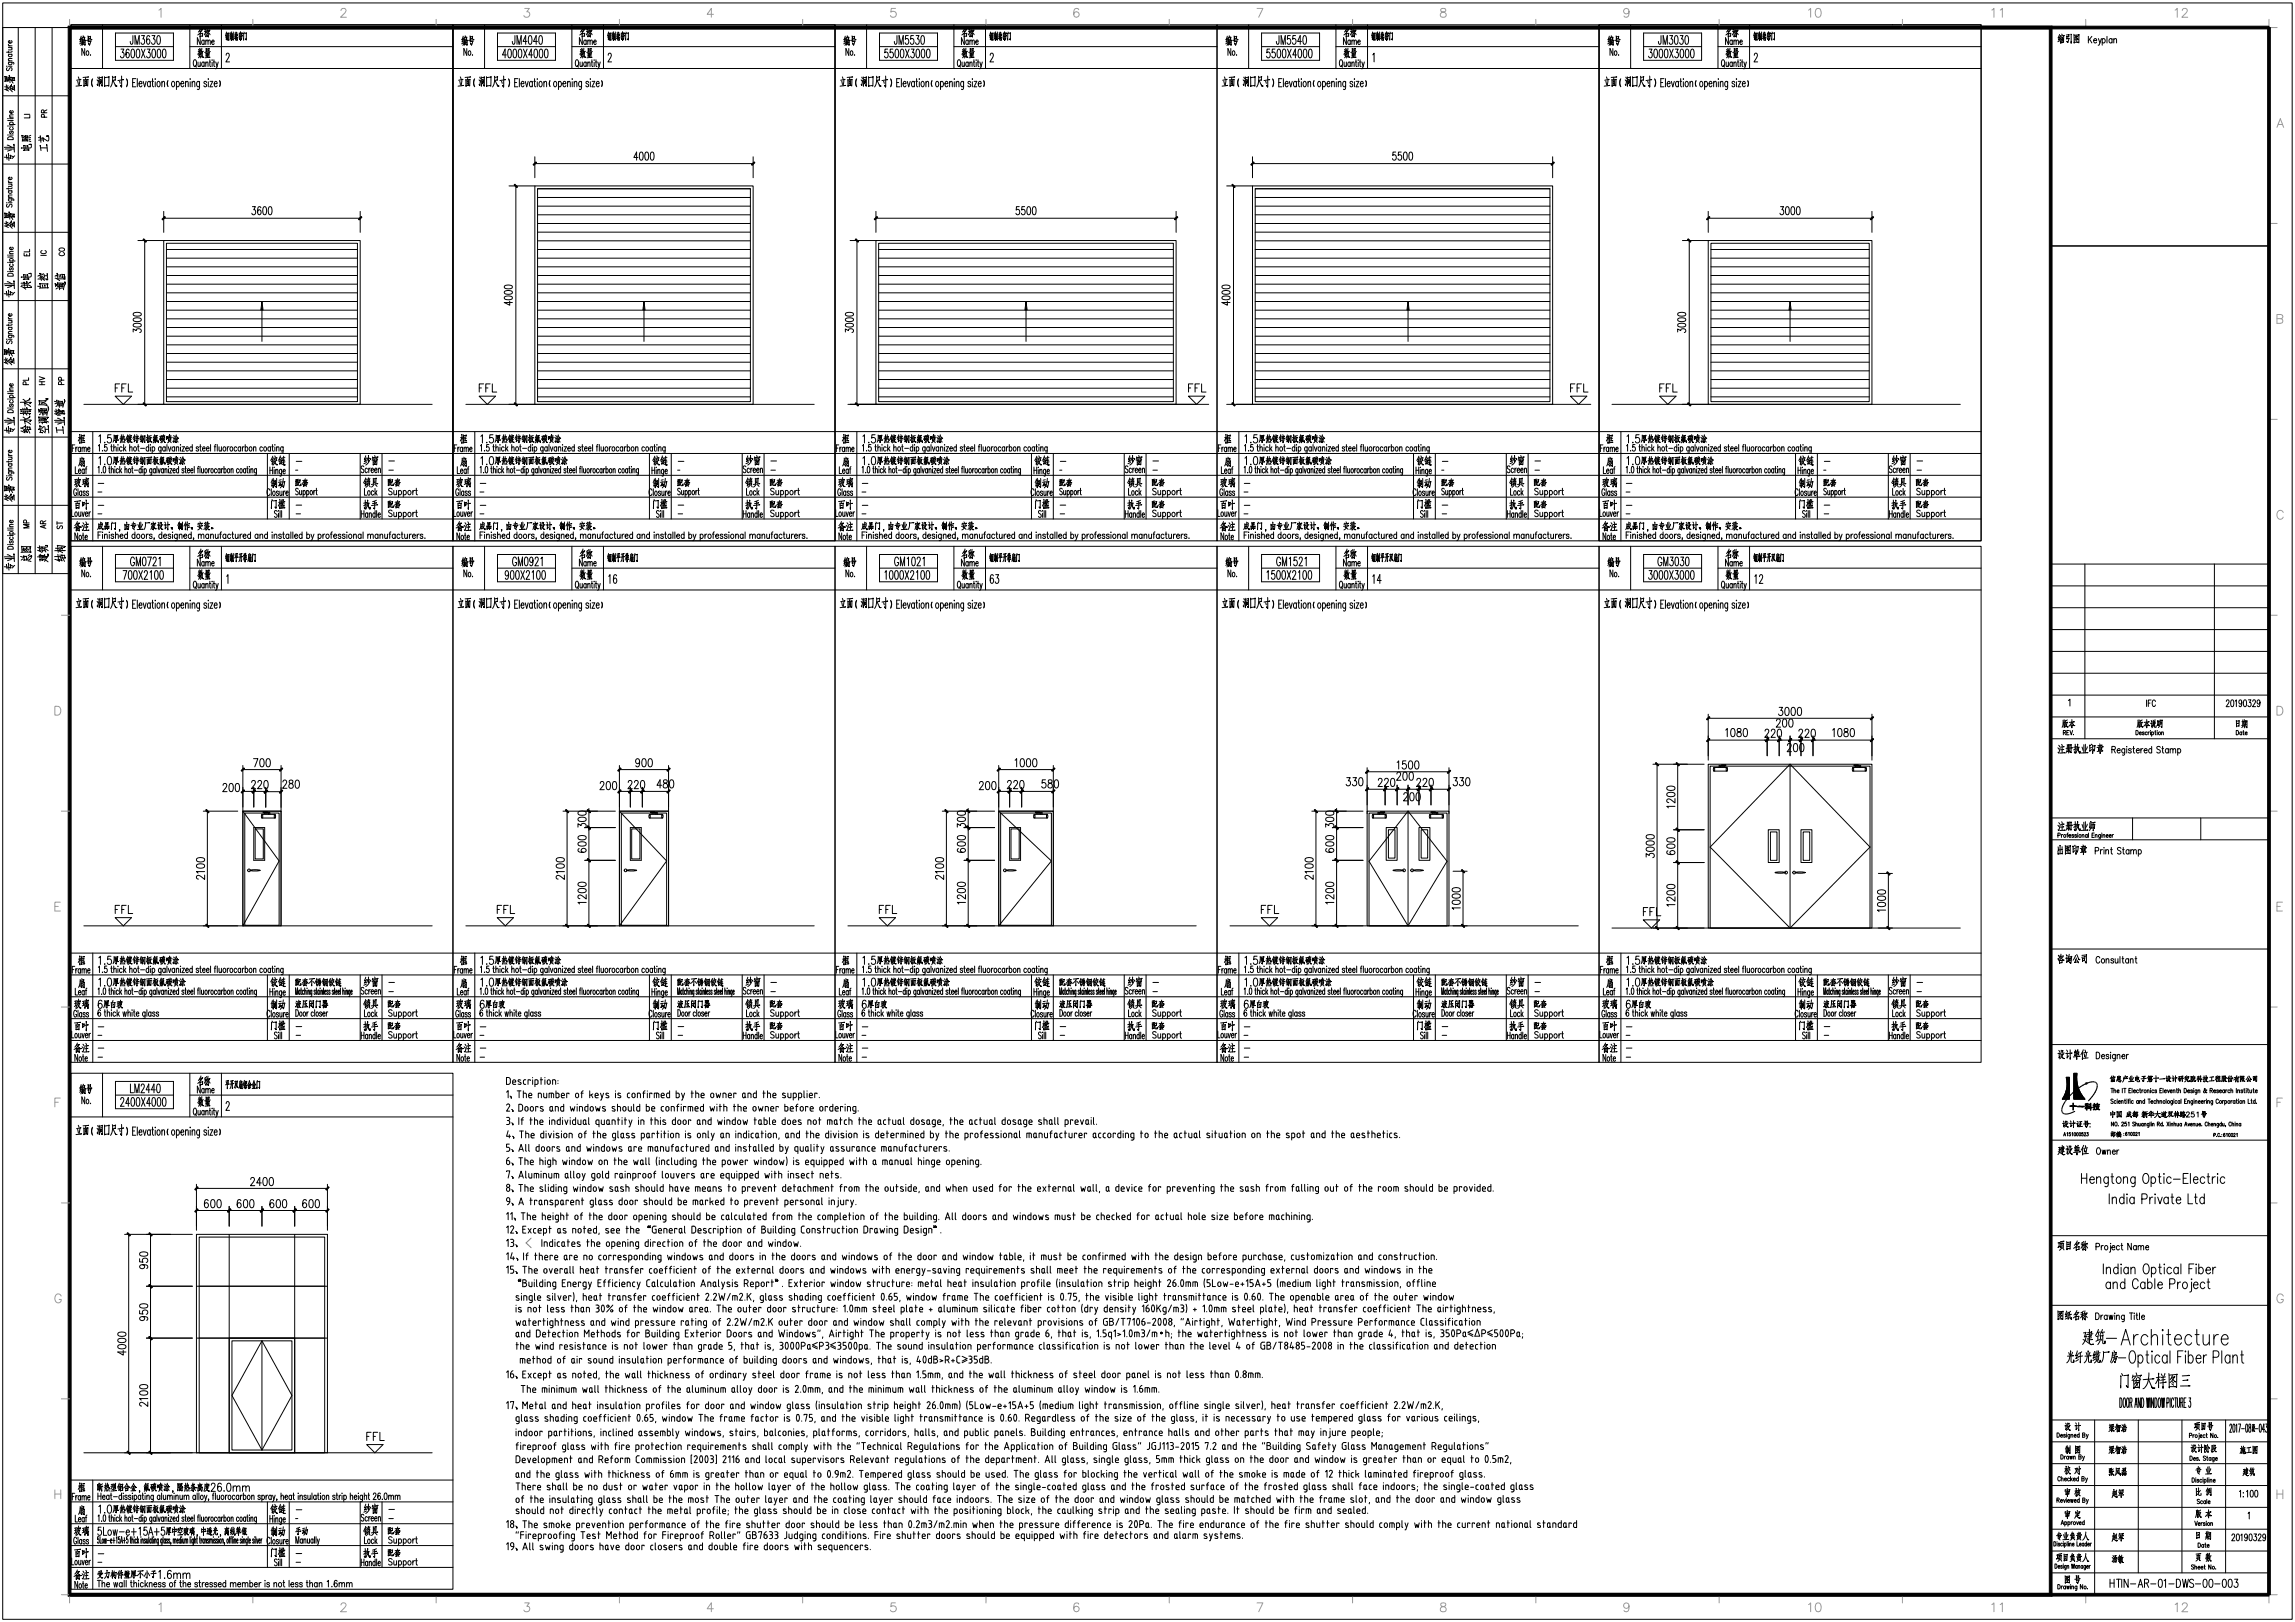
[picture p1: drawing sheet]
<svg xmlns="http://www.w3.org/2000/svg" width="841mm" height="594mm" viewBox="0 0 841 594" stroke-linecap="round" stroke-linejoin="round" font-family="sans-serif">
<g fill="none" stroke="#000" stroke-width=".37">
<path d="M26 9.1h140v189h-140zM37.6 9.1v16M42.3 12.1h21.3v10h-21.3zM42.3 17.1h21.3M69.6 17.1h96.4M69.6 9.1v16M81.1 9.1v16M166 9.1h140v189h-140zM177.6 9.1v16M182.3 12.1h21.3v10h-21.3zM182.3 17.1h21.3M209.6 17.1h96.4"/>
<path d="M209.6 9.1v16M221.1 9.1v16M306 9.1h140v189h-140zM317.6 9.1v16M322.3 12.1h21.3v10h-21.3zM322.3 17.1h21.3M349.6 17.1h96.4M349.6 9.1v16M361.1 9.1v16M446 9.1h140v189h-140zM457.6 9.1v16M462.3 12.1h21.3v10h-21.3z"/>
<path d="M462.3 17.1h21.3M489.6 17.1h96.4M489.6 9.1v16M501.1 9.1v16M586 9.1h140v189h-140zM597.6 9.1v16M602.3 12.1h21.3v10h-21.3zM602.3 17.1h21.3M629.6 17.1h96.4M629.6 9.1v16M641.1 9.1v16M693.5 8.8v.3"/>
<path d="M26 25.1h700M26 158.1h700M30.7 148.1h127.7M170.7 148.1h127.7M310.7 148.1h132.2M453.1 148.1h129.9M590.7 148.1h127.7M26 174.1h700M26 166.1h700M35.9 171.3l.4-.5v2.4M36 163.3l.4-.5v2.4M37.2 173v.2z"/>
<path d="M37.6 165v.2zM38 170.9l.2-.1a1.59 1.59 0 0 1 0 2.4l-.4-1zM39.2 162.8h-.8v.9a.7 .7 0 0 1 .9 .7 .7 .7 0 0 1-1 .6l-.1-.2M39.8 171.6h.5M40 170.8v2l.4 .4M40.6 163.6h.5M40.8 172.1l.3-.5 .4 .1 .1 1.5M40.8 170.8v2.4M40.8 162.8v2l.4 .4M41.7 164.1l.4-.5 .4 .1 .1 1.5M41.7 162.8v2.4M42.1 170.8v.3z"/>
<path d="M42.1 171.7v1.5M43.2 162.8v.3zM43.2 163.7v1.5M43.4 172l-.1-.3a.77 .77 0 0 0-.9 .6 .77 .77 0 0 0 .5 .9l.5-.3M43.9 170.8v2.4M44.2 172.3l.4 .9M44.6 171.6l-.7 1.2M44.7 164l-.1-.3a.69 .69 0 0 0-.8 .7 .69 .69 0 0 0 .8 .7l.1-.2M45.3 162.8v2.4M45.6 164.3l.6 .9M45.8 172.1l.3-.5 .4 .1v1.5M45.8 170.8v2.4"/>
<path d="M46.1 163.6l-.8 1.2M47.2 171.7a.77 .77 0 0 1 .8 .6 .77 .77 0 0 1-.4 .9l-.5-.3zM47.5 164.1l.4-.5 .4 .1 .1 1.5M47.5 162.8v2.4M48.2 171.6h.5M48.5 170.8v2l.3 .4M49.2 163.7a.69 .69 0 0 1 .8 .7 .69 .69 0 0 1-.8 .7l-.2-.6zM49.2 172.2h1.2M50.4 163.6h.6M50.6 162.8v2l.4 .4M51.5 164.2h1.5M51.7 172l-.1-.3a.77 .77 0 0 0-.8 .6 .77 .77 0 0 0 .5 .9l.4-.3"/>
<path d="M51.7 170.8v2.4M52.3 170.8v.3zM52.3 171.7v1.5M52.8 172l.2-.3a.77 .77 0 0 1 .8 .6 .77 .77 0 0 1-.5 .9l-.5-.3M52.8 171.6v2.4M54.5 164l-.2-.3a.69 .69 0 0 0-.8 .7 .69 .69 0 0 0 .8 .7l.2-.2M54.5 162.8v2.4M55.1 162.8v.3zM55.1 163.7v1.5M55.6 171.6v2.2l-.2 .2-.4-.1M55.6 172l-.1-.3a.77 .77 0 0 0-.8 .6 .77 .77 0 0 0 .5 .9l.4-.3M55.8 164l.1-.3a.69 .69 0 0 1 .8 .7 .69 .69 0 0 1-.8 .7l-.1-.2"/>
<path d="M55.8 163.6v2.4M56.9 172l-.1-.3a.77 .77 0 0 0-.8 .6 .77 .77 0 0 0 .5 .9l.4-.3M56.9 171.6v1.6M57.5 170.8v2.4M57.9 171.6l.4 1.6 .4-1.6M59 163.6l-.1 2.2-.2 .2-.4-.1M59 164l-.1-.3a.69 .69 0 0 0-.8 .7 .69 .69 0 0 0 .8 .7l.1-.2M59.9 172l-.1-.3a.77 .77 0 0 0-.9 .6 .77 .77 0 0 0 .5 .9l.5-.3M59.9 171.6v1.6M60.4 172.1l.4-.5 .3 .1 .1 1.5M60.4 171.6v1.6M60.5 164l-.1-.3a.69 .69 0 0 0-.8 .7 .69 .69 0 0 0 .8 .7l.1-.2"/>
<path d="M60.5 163.6v1.6M61.2 162.8v2.4M61.7 163.6l.4 1.6 .5-1.6M61.7 170.8v.3zM61.7 171.7v1.5M62.2 171.6h.8l-.8 1.6h.8M63.4 172.3h.8l-.1-.6a.77 .77 0 0 0-.8 .6 .77 .77 0 0 0 .4 .9l.5-.3M64 164l-.2-.3a.69 .69 0 0 0-.8 .7 .69 .69 0 0 0 .8 .7l.2-.2M64 163.6v1.6M64.6 164.1l.4-.5 .4 .1 .1 1.5M64.6 163.6v1.6M65.4 172l-.1-.3a.77 .77 0 0 0-.8 .6 .77 .77 0 0 0 .5 .9l.4-.3"/>
<path d="M65.4 170.8v2.4M66.1 162.8v.3zM66.1 163.7v1.5M66.7 163.6h.9l-.9 1.6h.9M67.4 172l-.3-.4-.4 .1v.5l.6 .3 .1 .4-.3 .3-.4-.3M67.8 171.6h.4M68 170.8v2l.3 .4M68.1 164.3h.9l-.1-.6a.69 .69 0 0 0-.8 .7 .69 .69 0 0 0 .8 .7l.1-.2M68.6 172.3h.9l-.2-.6a.77 .77 0 0 0-.8 .6 .77 .77 0 0 0 .5 .9l.5-.3M69.9 172.3h.8l-.1-.6a.77 .77 0 0 0-.8 .6 .77 .77 0 0 0 .4 .9l.5-.3M70.5 164l-.2-.3a.69 .69 0 0 0-.8 .7 .69 .69 0 0 0 .8 .7l.2-.2M70.5 162.8v2.4"/>
<path d="M71.2 170.8v2.4M72.3 171.6h.5M72.8 164l-.4-.4-.5 .4 .8 .5v.6l-.5 .1-.3-.3M72.9 170.8l-.4 .5v1.9M73.2 163.6h.5M73.3 170.8v2.4M73.4 162.8v2l.4 .4M73.8 171.6l.1 1.5 .4 .1 .3-.4M74.2 164.3h1l-.2-.6a.69 .69 0 0 0-.8 .7 .69 .69 0 0 0 .8 .7l.2-.2M74.6 171.6v1.6M75.3 171.7a.77 .77 0 0 1 .8 .6 .77 .77 0 0 1-.5 .9l-.5-.3zM75.6 164.3h1l-.2-.6a.69 .69 0 0 0-.8 .7 .69 .69 0 0 0 .8 .7l.2-.2"/>
<path d="M76.4 171.6v1.6M77 171.6l-.3 .1-.3 .6M77.2 162.8v2.4M77.5 171.7a.77 .77 0 0 1 .8 .6 .77 .77 0 0 1-.5 .9l-.5-.3zM78.5 163.6h.6M79.1 162.8l-.4 .5v1.9M79.4 172l-.1-.3a.77 .77 0 0 0-.9 .6 .77 .77 0 0 0 .5 .9l.5-.3M79.6 162.8v2.4M80.3 163.6v1.5l.4 .1 .4-.4M80.6 172l-.1-.3a.77 .77 0 0 0-.8 .6 .77 .77 0 0 0 .4 .9l.5-.3M80.6 171.6v1.6M81.1 163.6v1.6"/>
<path d="M81.2 171.6v1.6M81.7 171.6l-.3 .1-.2 .6M81.9 163.7a.69 .69 0 0 1 .8 .7 .69 .69 0 0 1-.8 .7l-.2-.6zM82.1 172l.1-.3a.77 .77 0 0 1 .8 .6 .77 .77 0 0 1-.5 .9l-.4-.3M82.1 170.8v2.4M83.3 163.6v1.6M83.5 171.7a.77 .77 0 0 1 .8 .6 .77 .77 0 0 1-.4 .9l-.5-.3zM83.9 163.6l-.4 .1-.2 .6M84.5 163.7a.69 .69 0 0 1 .8 .7 .69 .69 0 0 1-.8 .7l-.2-.6zM84.7 172.1l.3-.5 .4 .1v1.5M84.7 171.6v1.6M86.7 164l-.1-.3a.69 .69 0 0 0-.8 .7 .69 .69 0 0 0 .8 .7l.1-.2"/>
<path d="M87.5 172l-.2-.3a.77 .77 0 0 0-.8 .6 .77 .77 0 0 0 .5 .9l.5-.3M88.1 171.7a.77 .77 0 0 1 .8 .6 .77 .77 0 0 1-.5 .9l-.5-.3zM88.2 164l-.2-.3a.69 .69 0 0 0-.8 .7 .69 .69 0 0 0 .8 .7l.2-.2M88.2 163.6v1.6M88.8 163.6v1.6M89.5 163.6l-.4 .1-.3 .6M89.9 164l.1-.3a.69 .69 0 0 1 .8 .7 .69 .69 0 0 1-.8 .7l-.1-.2M89.9 162.8v2.4M90 172l-.1-.3a.77 .77 0 0 0-.9 .6 .77 .77 0 0 0 .5 .9l.5-.3M90 171.6v1.6M90.4 171.6h.5M90.6 170.8v2l.4 .4"/>
<path d="M91.4 170.8v.3zM91.4 171.7v1.5M91.5 163.7a.69 .69 0 0 1 .8 .7 .69 .69 0 0 1-.8 .7l-.2-.6zM91.9 172.1l.4-.5 .3 .1 .1 1.5M91.9 171.6v1.6M92.9 164.1l.4-.5 .4 .1 .1 1.5M92.9 163.6v1.6M94 171.6l-.1 2.2-.2 .2-.3-.1M94 172l-.1-.3a.77 .77 0 0 0-.9 .6 .77 .77 0 0 0 .5 .9l.5-.3M96.2 164l-.2-.3a.69 .69 0 0 0-.8 .7 .69 .69 0 0 0 .8 .7l.2-.2M96.9 163.7a.69 .69 0 0 1 .8 .7 .69 .69 0 0 1-.8 .7l-.3-.6zM98 166.1v24"/>
<path d="M99.1 164l-.1-.3a.69 .69 0 0 0-.8 .7 .69 .69 0 0 0 .8 .7l.1-.2M99.1 163.6v1.6M99.6 163.6h.6M99.8 162.8v2l.4 .4M100.7 162.8v.3zM100.7 163.7v1.5M101.4 164.1l.4-.5 .4 .1v1.5M101.4 163.6v1.6M103.8 163.6l-.1 2.2-.3 .2-.4-.1M103.8 164l-.2-.3a.69 .69 0 0 0-.8 .7 .69 .69 0 0 0 .8 .7l.2-.2M106 166.1v24M108.3 172.2h.8"/>
<path d="M109.3 179.2a.53 .53 0 0 0-.9-.2 .53 .53 0 0 0 .2 .9l.6 .3 .1 .7-.3 .3-.7-.3M109.8 179.6v1.5l.4 .1 .3-.4M110.5 179.6v1.6M111.1 180l.1-.2a.77 .77 0 0 1 .8 .5 .77 .77 0 0 1-.4 .9l-.5-.3M111.1 179.6v2.4M112.4 180l.1-.2a.77 .77 0 0 1 .8 .5 .77 .77 0 0 1-.4 .9l-.5-.3M112.4 179.6v2.4M113.8 179.8a.77 .77 0 0 1 .8 .5 .77 .77 0 0 1-.4 .9l-.5-.3zM115 179.6v1.6M115.5 179.6l-.3 .2-.2 .5M115.7 179.6h.5M116 178.8v2l.3 .4"/>
<path d="M132 166.1v24M140 166.1v24M142.5 172.2h1.6M143.7 179.2l-.5-.4-.8 .4 .2 .6 1.1 .7v.4l-.5 .3-.8-.3M144.3 179.6l.1 1.5 .5 .1 .4-.4M145.3 179.6v1.6M146.1 180l.2-.2a.71 .71 0 0 1 .9 .6 .71 .71 0 0 1-.9 .7l-.2-.2M146.1 179.6v2.4M147.8 180l.2-.2a.71 .71 0 0 1 .9 .6 .71 .71 0 0 1-.9 .7l-.2-.2M147.8 179.6v2.4M151.3 179.6v1.6M152 179.6l-.4 .2-.3 .5"/>
<path d="M152.3 179.6h.6M152.6 178.8v2l.4 .4M175.9 171.3l.4-.5v2.4M176 163.3l.4-.5v2.4M177.2 173v.2zM177.6 165v.2zM178 170.9l.2-.1a1.57 1.57 0 0 1 0 2.4l-.4-1zM179.2 162.8h-.8v.9a.7 .7 0 0 1 .9 .7 .7 .7 0 0 1-1 .6l-.1-.2M179.8 171.6h.5M180 170.8v2l.4 .4M180.6 163.6h.5M180.8 172.1l.3-.5 .4 .1v1.5"/>
<path d="M180.8 170.8v2.4M180.8 162.8v2l.4 .4M181.7 164.1l.4-.5 .4 .1 .1 1.5M181.7 162.8v2.4M182.1 170.8v.3zM182.1 171.7v1.5M183.2 162.8v.3zM183.2 163.7v1.5M183.4 172l-.1-.3a.77 .77 0 0 0-.9 .6 .77 .77 0 0 0 .5 .9l.5-.3M183.9 170.8v2.4M184.1 172.3l.5 .9M184.6 171.6l-.7 1.2"/>
<path d="M184.7 164l-.1-.3a.69 .69 0 0 0-.8 .7 .69 .69 0 0 0 .8 .7l.1-.2M185.3 162.8v2.4M185.6 164.3l.6 .9M185.8 172.1l.3-.5 .4 .1v1.5M185.8 170.8v2.4M186.1 163.6l-.8 1.2M187.2 171.7a.77 .77 0 0 1 .8 .6 .77 .77 0 0 1-.4 .9l-.5-.3zM187.5 164.1l.4-.5 .4 .1 .1 1.5M187.5 162.8v2.4M188.2 171.6h.5M188.5 170.8v2l.3 .4M189.2 163.7a.69 .69 0 0 1 .8 .7 .69 .69 0 0 1-.8 .7l-.2-.6z"/>
<path d="M189.2 172.2h1.2M190.4 163.6h.6M190.6 162.8v2l.4 .4M191.5 164.2h1.5M191.7 172l-.1-.3a.77 .77 0 0 0-.8 .6 .77 .77 0 0 0 .5 .9l.4-.3M191.7 170.8v2.4M192.3 170.8v.3zM192.3 171.7v1.5M192.8 172l.2-.3a.77 .77 0 0 1 .8 .6 .77 .77 0 0 1-.5 .9l-.5-.3M192.8 171.6v2.4M194.5 164l-.2-.3a.69 .69 0 0 0-.8 .7 .69 .69 0 0 0 .8 .7l.2-.2M194.5 162.8v2.4"/>
<path d="M195.1 162.8v.3zM195.1 163.7v1.5M195.6 171.6v2.2l-.2 .2-.4-.1M195.6 172l-.1-.3a.77 .77 0 0 0-.8 .6 .77 .77 0 0 0 .5 .9l.4-.3M195.8 164l.1-.3a.69 .69 0 0 1 .8 .7 .69 .69 0 0 1-.8 .7l-.1-.2M195.8 163.6v2.4M196.9 172l-.1-.3a.77 .77 0 0 0-.8 .6 .77 .77 0 0 0 .5 .9l.4-.3M196.9 171.6v1.6M197.5 170.8v2.4M197.9 171.6l.4 1.6 .4-1.6M199 163.6l-.1 2.2-.2 .2-.4-.1M199 164l-.1-.3a.69 .69 0 0 0-.8 .7 .69 .69 0 0 0 .8 .7l.1-.2"/>
<path d="M199.9 172l-.2-.3a.77 .77 0 0 0-.8 .6 .77 .77 0 0 0 .5 .9l.5-.3M199.9 171.6v1.6M200.4 172.1l.4-.5 .3 .1 .1 1.5M200.4 171.6v1.6M200.5 164l-.1-.3a.69 .69 0 0 0-.8 .7 .69 .69 0 0 0 .8 .7l.1-.2M200.5 163.6v1.6M201.2 162.8v2.4M201.7 163.6l.4 1.6 .5-1.6M201.7 170.8v.3zM201.7 171.7v1.5M202.2 171.6h.8l-.8 1.6h.8M203.4 172.3h.8l-.1-.6a.77 .77 0 0 0-.9 .6 .77 .77 0 0 0 .5 .9l.5-.3"/>
<path d="M204 164l-.2-.3a.69 .69 0 0 0-.8 .7 .69 .69 0 0 0 .8 .7l.2-.2M204 163.6v1.6M204.6 164.1l.4-.5 .4 .1 .1 1.5M204.6 163.6v1.6M205.4 172l-.1-.3a.77 .77 0 0 0-.8 .6 .77 .77 0 0 0 .5 .9l.4-.3M205.4 170.8v2.4M206.1 162.8v.3zM206.1 163.7v1.5M206.7 163.6h.9l-.9 1.6h.9M207.4 172l-.3-.4-.4 .4 .6 .5v.6l-.4 .1-.2-.3M207.8 171.6h.4M208 170.8v2l.3 .4"/>
<path d="M208.1 164.3h.9l-.1-.6a.69 .69 0 0 0-.9 .7 .69 .69 0 0 0 .9 .7l.1-.2M208.7 172.3h.8l-.2-.6a.77 .77 0 0 0-.8 .6 .77 .77 0 0 0 .5 .9l.5-.3M209.9 172.3h.8l-.1-.6a.77 .77 0 0 0-.9 .6 .77 .77 0 0 0 .5 .9l.5-.3M210.5 164l-.2-.3a.69 .69 0 0 0-.8 .7 .69 .69 0 0 0 .8 .7l.2-.2M210.5 162.8v2.4M211.2 170.8v2.4M212.3 171.6h.5M212.8 164l-.4-.4-.4 .1v.5l.7 .3 .1 .4-.4 .3-.5-.3M212.9 170.8l-.4 .5v1.9M213.2 163.6h.5M213.3 170.8v2.4M213.4 162.8v2l.4 .4"/>
<path d="M213.8 171.6l.1 1.5 .3 .1 .4-.4M214.2 164.3h1l-.2-.6a.69 .69 0 0 0-.8 .7 .69 .69 0 0 0 .8 .7l.2-.2M214.6 171.6v1.6M215.3 171.7a.77 .77 0 0 1 .8 .6 .77 .77 0 0 1-.5 .9l-.5-.3zM215.6 164.3h1l-.2-.6a.69 .69 0 0 0-.8 .7 .69 .69 0 0 0 .8 .7l.2-.2M216.5 171.6v1.6M217 171.6l-.3 .1-.2 .6M217.2 162.8v2.4M217.5 171.7a.77 .77 0 0 1 .8 .6 .77 .77 0 0 1-.5 .9l-.5-.3zM218.5 163.6h.6M219.1 162.8l-.4 .5v1.9M219.4 172l-.1-.3a.77 .77 0 0 0-.9 .6 .77 .77 0 0 0 .5 .9l.5-.3"/>
<path d="M219.6 162.8v2.4M220.3 163.6v1.5l.4 .1 .4-.4M220.6 172l-.1-.3a.77 .77 0 0 0-.8 .6 .77 .77 0 0 0 .5 .9l.4-.3M220.6 171.6v1.6M221.1 163.6v1.6M221.2 171.6v1.6M221.7 171.6l-.3 .1-.2 .6M221.9 163.7a.69 .69 0 0 1 .9 .7 .69 .69 0 0 1-.9 .7l-.2-.6zM222.1 172l.1-.3a.77 .77 0 0 1 .8 .6 .77 .77 0 0 1-.5 .9l-.4-.3M222.1 170.8v2.4M223.3 163.6v1.6M223.5 171.7a.77 .77 0 0 1 .8 .6 .77 .77 0 0 1-.4 .9l-.5-.3z"/>
<path d="M223.9 163.6l-.4 .1-.2 .6M224.5 163.7a.69 .69 0 0 1 .8 .7 .69 .69 0 0 1-.8 .7l-.2-.6zM224.7 172.1l.3-.5 .4 .1v1.5M224.7 171.6v1.6M226.7 164l-.1-.3a.69 .69 0 0 0-.8 .7 .69 .69 0 0 0 .8 .7l.1-.2M227.5 172l-.2-.3a.77 .77 0 0 0-.8 .6 .77 .77 0 0 0 .5 .9l.5-.3M228.1 171.7a.77 .77 0 0 1 .8 .6 .77 .77 0 0 1-.5 .9l-.4-.3zM228.2 164l-.2-.3a.69 .69 0 0 0-.8 .7 .69 .69 0 0 0 .8 .7l.2-.2M228.2 163.6v1.6M228.8 163.6v1.6M229.5 163.6l-.4 .1-.3 .6M229.9 164l.1-.3a.69 .69 0 0 1 .8 .7 .69 .69 0 0 1-.8 .7l-.1-.2"/>
<path d="M229.9 162.8v2.4M230 172l-.1-.3a.77 .77 0 0 0-.8 .6 .77 .77 0 0 0 .4 .9l.5-.3M230 171.6v1.6M230.4 171.6h.5M230.6 170.8v2l.4 .4M231.4 170.8v.3zM231.4 171.7v1.5M231.5 163.7a.69 .69 0 0 1 .9 .7 .69 .69 0 0 1-.9 .7l-.2-.6zM231.9 172.1l.4-.5 .3 .1 .1 1.5M231.9 171.6v1.6M232.9 164.1l.4-.5 .4 .1 .1 1.5M232.9 163.6v1.6"/>
<path d="M234 171.6l-.1 2.2-.2 .2-.3-.1M234 172l-.2-.3a.77 .77 0 0 0-.8 .6 .77 .77 0 0 0 .5 .9l.5-.3M236.2 164l-.2-.3a.69 .69 0 0 0-.8 .7 .69 .69 0 0 0 .8 .7l.2-.2M236.9 163.7a.69 .69 0 0 1 .8 .7 .69 .69 0 0 1-.8 .7l-.3-.6zM238 166.1v24M239.1 164l-.1-.3a.69 .69 0 0 0-.8 .7 .69 .69 0 0 0 .8 .7l.1-.2M239.1 163.6v1.6M239.6 163.6h.6M239.8 162.8v2l.4 .4M240.7 162.8v.3zM240.7 163.7v1.5M241.4 164.1l.4-.5 .4 .1v1.5"/>
<path d="M241.4 163.6v1.6M243.8 163.6l-.1 2.2-.3 .2-.4-.1M243.8 164l-.2-.3a.69 .69 0 0 0-.8 .7 .69 .69 0 0 0 .8 .7l.2-.2M246 166.1v24M248.3 172.2h.8M249.3 179.2a.53 .53 0 0 0-.9-.2 .53 .53 0 0 0 .2 .9l.6 .3 .1 .7-.3 .3-.7-.3M249.8 179.6l.1 1.5 .3 .1 .3-.4M250.5 179.6v1.6M251.1 180l.1-.2a.77 .77 0 0 1 .8 .5 .77 .77 0 0 1-.4 .9l-.5-.3M251.1 179.6v2.4M252.4 180l.1-.2a.77 .77 0 0 1 .8 .5 .77 .77 0 0 1-.4 .9l-.5-.3M252.4 179.6v2.4"/>
<path d="M253.8 179.8a.77 .77 0 0 1 .8 .5 .77 .77 0 0 1-.4 .9l-.5-.3zM255 179.6v1.6M255.5 179.6l-.3 .2-.2 .5M255.7 179.6h.5M255.9 178.8v2l.4 .4M272 166.1v24M280 166.1v24M282.5 172.2h1.6M283.7 179.2l-.5-.4-.8 .4 .2 .6 1.1 .7v.4l-.5 .3-.8-.3M284.3 179.6l.1 1.5 .5 .1 .4-.4M285.3 179.6v1.6M286.1 180l.1-.2a.71 .71 0 0 1 1 .6 .71 .71 0 0 1-1 .7l-.1-.2"/>
<path d="M286.1 179.6v2.4M287.8 180l.2-.2a.71 .71 0 0 1 .9 .6 .71 .71 0 0 1-.9 .7l-.2-.2M287.8 179.6v2.4M291.3 179.6v1.6M292 179.6l-.5 .2-.2 .5M292.3 179.6h.6M292.6 178.8v2l.4 .4M315.9 171.3l.4-.5v2.4M316 163.3l.4-.5v2.4M317.2 173v.2zM317.6 165v.2zM318 170.9l.2-.1a1.57 1.57 0 0 1 0 2.4l-.4-1z"/>
<path d="M319.2 162.8h-.8v.9a.7 .7 0 0 1 .9 .7 .7 .7 0 0 1-1 .6l-.1-.2M319.8 171.6h.5M320 170.8v2l.4 .4M320.6 163.6h.5M320.8 172.1l.3-.5 .4 .1v1.5M320.8 170.8v2.4M320.8 162.8v2l.4 .4M321.7 164.1l.4-.5 .4 .1 .1 1.5M321.7 162.8v2.4M322.1 170.8v.3zM322.1 171.7v1.5M323.2 162.8v.3z"/>
<path d="M323.2 163.7v1.5M323.4 172l-.1-.3a.77 .77 0 0 0-.9 .6 .77 .77 0 0 0 .5 .9l.5-.3M323.9 170.8v2.4M324.1 172.3l.5 .9M324.6 171.6l-.7 1.2M324.7 164l-.1-.3a.69 .69 0 0 0-.8 .7 .69 .69 0 0 0 .8 .7l.1-.2M325.3 162.8v2.4M325.6 164.3l.6 .9M325.8 172.1l.3-.5 .4 .1v1.5M325.8 170.8v2.4M326.1 163.6l-.8 1.2M327.2 171.7a.77 .77 0 0 1 .8 .6 .77 .77 0 0 1-.4 .9l-.5-.3z"/>
<path d="M327.5 164.1l.4-.5 .4 .1 .1 1.5M327.5 162.8v2.4M328.3 171.6h.4M328.5 170.8v2l.3 .4M329.2 163.7a.69 .69 0 0 1 .8 .7 .69 .69 0 0 1-.8 .7l-.2-.6zM329.2 172.2h1.2M330.4 163.6h.6M330.6 162.8v2l.4 .4M331.5 164.2h1.5M331.7 172l-.1-.3a.77 .77 0 0 0-.8 .6 .77 .77 0 0 0 .5 .9l.4-.3M331.7 170.8v2.4M332.3 170.8v.3z"/>
<path d="M332.3 171.7v1.5M332.8 172l.2-.3a.77 .77 0 0 1 .8 .6 .77 .77 0 0 1-.5 .9l-.5-.3M332.8 171.6v2.4M334.5 164l-.2-.3a.69 .69 0 0 0-.8 .7 .69 .69 0 0 0 .8 .7l.2-.2M334.5 162.8v2.4M335.1 162.8v.3zM335.1 163.7v1.5M335.6 171.6v2.2l-.2 .2-.4-.1M335.6 172l-.1-.3a.77 .77 0 0 0-.8 .6 .77 .77 0 0 0 .5 .9l.4-.3M335.8 164l.1-.3a.69 .69 0 0 1 .8 .7 .69 .69 0 0 1-.8 .7l-.1-.2M335.8 163.6v2.4M336.9 172l-.1-.3a.77 .77 0 0 0-.8 .6 .77 .77 0 0 0 .5 .9l.4-.3"/>
<path d="M336.9 171.6v1.6M337.5 170.8v2.4M337.9 171.6l.4 1.6 .4-1.6M339 163.6l-.1 2.2-.2 .2-.4-.1M339 164l-.1-.3a.69 .69 0 0 0-.8 .7 .69 .69 0 0 0 .8 .7l.1-.2M339.9 172l-.2-.3a.77 .77 0 0 0-.8 .6 .77 .77 0 0 0 .5 .9l.5-.3M339.9 171.6v1.6M340.4 172.1l.4-.5 .3 .1 .1 1.5M340.4 171.6v1.6M340.5 164l-.1-.3a.69 .69 0 0 0-.8 .7 .69 .69 0 0 0 .8 .7l.1-.2M340.5 163.6v1.6M341.2 162.8v2.4"/>
<path d="M341.7 163.6l.4 1.6 .5-1.6M341.7 170.8v.3zM341.7 171.7v1.5M342.2 171.6h.8l-.8 1.6h.8M343.4 172.3h.8l-.1-.6a.77 .77 0 0 0-.9 .6 .77 .77 0 0 0 .5 .9l.5-.3M344 164l-.2-.3a.69 .69 0 0 0-.8 .7 .69 .69 0 0 0 .8 .7l.2-.2M344 163.6v1.6M344.6 164.1l.4-.5 .4 .1 .1 1.5M344.6 163.6v1.6M345.4 172l-.1-.3a.77 .77 0 0 0-.8 .6 .77 .77 0 0 0 .5 .9l.4-.3M345.4 170.8v2.4M346.1 162.8v.3z"/>
<path d="M346.1 163.7v1.5M346.7 163.6h.9l-.9 1.6h.9M347.4 172l-.3-.4-.4 .4 .6 .5v.6l-.4 .1-.2-.3M347.8 171.6h.4M348 170.8v2l.3 .4M348.1 164.3h.9l-.1-.6a.69 .69 0 0 0-.8 .7 .69 .69 0 0 0 .8 .7l.1-.2M348.6 172.3h.9l-.2-.6a.77 .77 0 0 0-.8 .6 .77 .77 0 0 0 .5 .9l.5-.3M349.9 172.3h.8l-.1-.6a.77 .77 0 0 0-.9 .6 .77 .77 0 0 0 .5 .9l.5-.3M350.5 164l-.2-.3a.69 .69 0 0 0-.8 .7 .69 .69 0 0 0 .8 .7l.2-.2M350.5 162.8v2.4M351.2 170.8v2.4M352.3 171.6h.5"/>
<path d="M352.8 164l-.4-.4-.4 .1v.5l.7 .3 .1 .4-.4 .3-.5-.3M352.9 170.8l-.4 .5v1.9M353.2 163.6h.5M353.3 170.8v2.4M353.4 162.8v2l.4 .4M353.8 171.6l.1 1.5 .4 .1 .3-.4M354.2 164.3h1l-.2-.6a.69 .69 0 0 0-.8 .7 .69 .69 0 0 0 .8 .7l.2-.2M354.6 171.6v1.6M355.3 171.7a.77 .77 0 0 1 .8 .6 .77 .77 0 0 1-.5 .9l-.5-.3zM355.6 164.3h1l-.2-.6a.69 .69 0 0 0-.8 .7 .69 .69 0 0 0 .8 .7l.2-.2M356.4 171.6v1.6M357 171.6l-.3 .1-.3 .6"/>
<path d="M357.2 162.8v2.4M357.5 171.7a.77 .77 0 0 1 .8 .6 .77 .77 0 0 1-.5 .9l-.5-.3zM358.5 163.6h.6M359.1 162.8l-.4 .5v1.9M359.4 172l-.1-.3a.77 .77 0 0 0-.9 .6 .77 .77 0 0 0 .5 .9l.5-.3M359.6 162.8v2.4M360.3 163.6v1.5l.4 .1 .4-.4M360.6 172l-.1-.3a.77 .77 0 0 0-.8 .6 .77 .77 0 0 0 .5 .9l.4-.3M360.6 171.6v1.6M361.1 163.6v1.6M361.2 171.6v1.6M361.7 171.6l-.3 .1-.2 .6"/>
<path d="M361.9 163.7a.69 .69 0 0 1 .9 .7 .69 .69 0 0 1-.9 .7l-.2-.6zM362.1 172l.1-.3a.77 .77 0 0 1 .8 .6 .77 .77 0 0 1-.4 .9l-.5-.3M362.1 170.8v2.4M363.3 163.6v1.6M363.5 171.7a.77 .77 0 0 1 .8 .6 .77 .77 0 0 1-.4 .9l-.5-.3zM363.9 163.6l-.4 .1-.2 .6M364.5 163.7a.69 .69 0 0 1 .8 .7 .69 .69 0 0 1-.8 .7l-.2-.6zM364.7 172.1l.3-.5 .4 .1v1.5M364.7 171.6v1.6M366.7 164l-.1-.3a.69 .69 0 0 0-.8 .7 .69 .69 0 0 0 .8 .7l.1-.2M367.5 172l-.2-.3a.77 .77 0 0 0-.8 .6 .77 .77 0 0 0 .5 .9l.5-.3M368.1 171.7a.77 .77 0 0 1 .8 .6 .77 .77 0 0 1-.5 .9l-.4-.3z"/>
<path d="M368.2 164l-.2-.3a.69 .69 0 0 0-.8 .7 .69 .69 0 0 0 .8 .7l.2-.2M368.2 163.6v1.6M368.8 163.6v1.6M369.5 163.6l-.4 .1-.3 .6M369.9 164l.1-.3a.69 .69 0 0 1 .8 .7 .69 .69 0 0 1-.8 .7l-.1-.2M369.9 162.8v2.4M370 172l-.1-.3a.77 .77 0 0 0-.9 .6 .77 .77 0 0 0 .5 .9l.5-.3M370 171.6v1.6M370.4 171.6h.5M370.6 170.8v2l.4 .4M371.4 170.8v.3zM371.4 171.7v1.5"/>
<path d="M371.5 163.7a.69 .69 0 0 1 .9 .7 .69 .69 0 0 1-.9 .7l-.2-.6zM371.9 172.1l.4-.5 .3 .1 .1 1.5M371.9 171.6v1.6M372.9 164.1l.4-.5 .4 .1 .1 1.5M372.9 163.6v1.6M374 171.6l-.1 2.2-.2 .2-.3-.1M374 172l-.2-.3a.77 .77 0 0 0-.8 .6 .77 .77 0 0 0 .5 .9l.5-.3M376.2 164l-.2-.3a.69 .69 0 0 0-.8 .7 .69 .69 0 0 0 .8 .7l.2-.2M376.9 163.7a.69 .69 0 0 1 .8 .7 .69 .69 0 0 1-.8 .7l-.3-.6zM378 166.1v24M379.1 164l-.1-.3a.69 .69 0 0 0-.8 .7 .69 .69 0 0 0 .8 .7l.1-.2M379.1 163.6v1.6"/>
<path d="M379.6 163.6h.6M379.8 162.8v2l.4 .4M380.7 162.8v.3zM380.7 163.7v1.5M381.4 164.1l.4-.5 .4 .1v1.5M381.4 163.6v1.6M383.8 163.6l-.1 2.2-.3 .2-.4-.1M383.8 164l-.2-.3a.69 .69 0 0 0-.8 .7 .69 .69 0 0 0 .8 .7l.2-.2M386 166.1v24M388.3 172.2h.8M389.3 179.2a.53 .53 0 0 0-.9-.2 .53 .53 0 0 0 .2 .9l.6 .3 .1 .7-.3 .3-.7-.3M389.8 179.6v1.5l.4 .1 .3-.4"/>
<path d="M390.5 179.6v1.6M391.1 180l.1-.2a.77 .77 0 0 1 .8 .5 .77 .77 0 0 1-.4 .9l-.5-.3M391.1 179.6v2.4M392.4 180l.1-.2a.77 .77 0 0 1 .8 .5 .77 .77 0 0 1-.4 .9l-.5-.3M392.4 179.6v2.4M393.8 179.8a.77 .77 0 0 1 .8 .5 .77 .77 0 0 1-.4 .9l-.5-.3zM395 179.6v1.6M395.5 179.6l-.3 .2-.2 .5M395.7 179.6h.5M396 178.8v2l.3 .4M412 166.1v24M420 166.1v24"/>
<path d="M422.5 172.2h1.6M423.7 179.2l-.5-.4-.8 .4 .2 .6 1.1 .7v.4l-.5 .3-.8-.3M424.3 179.6l.1 1.5 .5 .1 .4-.4M425.3 179.6v1.6M426.1 180l.1-.2a.72 .72 0 0 1 1 .6 .72 .72 0 0 1-1 .7l-.1-.2M426.1 179.6v2.4M427.8 180l.2-.2a.72 .72 0 0 1 .9 .6 .72 .72 0 0 1-.9 .7l-.2-.2M427.8 179.6v2.4M431.3 179.6v1.6M432 179.6l-.5 .2-.2 .5M432.3 179.6h.6M432.6 178.8v2l.4 .4"/>
<path d="M455.9 171.3l.4-.5v2.4M456 163.3l.4-.5v2.4M457.2 173v.2zM457.6 165v.2zM458 170.9l.2-.1a1.59 1.59 0 0 1 0 2.4l-.4-1zM459.2 162.8h-.8v.9a.71 .71 0 0 1 .9 .7 .71 .71 0 0 1-1 .6l-.1-.2M459.8 171.6h.5M460 170.8v2l.4 .4M460.6 163.6h.5M460.8 172.1l.3-.5 .4 .1v1.5M460.8 170.8v2.4M460.8 162.8v2l.4 .4"/>
<path d="M461.7 164.1l.4-.5 .4 .1 .1 1.5M461.7 162.8v2.4M462.1 170.8v.3zM462.1 171.7v1.5M463.2 162.8v.3zM463.2 163.7v1.5M463.4 172l-.1-.3a.77 .77 0 0 0-.9 .6 .77 .77 0 0 0 .5 .9l.5-.3M463.9 170.8v2.4M464.2 172.3l.4 .9M464.6 171.6l-.7 1.2M464.7 164l-.1-.3a.69 .69 0 0 0-.8 .7 .69 .69 0 0 0 .8 .7l.1-.2M465.3 162.8v2.4"/>
<path d="M465.6 164.3l.6 .9M465.8 172.1l.3-.5 .4 .1v1.5M465.8 170.8v2.4M466.1 163.6l-.8 1.2M467.2 171.7a.77 .77 0 0 1 .8 .6 .77 .77 0 0 1-.4 .9l-.5-.3zM467.5 164.1l.4-.5 .4 .1 .1 1.5M467.5 162.8v2.4M468.2 171.6h.5M468.5 170.8v2l.3 .4M469.2 163.7a.69 .69 0 0 1 .8 .7 .69 .69 0 0 1-.8 .7l-.2-.6zM469.2 172.2h1.2M470.4 163.6h.6"/>
<path d="M470.6 162.8v2l.4 .4M471.5 164.2h1.5M471.7 172l-.1-.3a.77 .77 0 0 0-.8 .6 .77 .77 0 0 0 .5 .9l.4-.3M471.7 170.8v2.4M472.3 170.8v.3zM472.3 171.7v1.5M472.8 172l.2-.3a.77 .77 0 0 1 .8 .6 .77 .77 0 0 1-.5 .9l-.5-.3M472.8 171.6v2.4M474.5 164l-.2-.3a.69 .69 0 0 0-.8 .7 .69 .69 0 0 0 .8 .7l.2-.2M474.5 162.8v2.4M475.1 162.8v.3zM475.1 163.7v1.5"/>
<path d="M475.6 171.6v2.2l-.2 .2-.4-.1M475.6 172l-.1-.3a.77 .77 0 0 0-.8 .6 .77 .77 0 0 0 .5 .9l.4-.3M475.8 164l.1-.3a.69 .69 0 0 1 .8 .7 .69 .69 0 0 1-.8 .7l-.1-.2M475.8 163.6v2.4M476.9 172l-.1-.3a.77 .77 0 0 0-.8 .6 .77 .77 0 0 0 .5 .9l.4-.3M476.9 171.6v1.6M477.5 170.8v2.4M477.9 171.6l.4 1.6 .4-1.6M479 163.6l-.1 2.2-.2 .2-.4-.1M479 164l-.1-.3a.69 .69 0 0 0-.8 .7 .69 .69 0 0 0 .8 .7l.1-.2M479.9 172l-.1-.3a.77 .77 0 0 0-.9 .6 .77 .77 0 0 0 .5 .9l.5-.3M479.9 171.6v1.6"/>
<path d="M480.4 172.1l.4-.5 .3 .1 .1 1.5M480.4 171.6v1.6M480.5 164l-.1-.3a.69 .69 0 0 0-.8 .7 .69 .69 0 0 0 .8 .7l.1-.2M480.5 163.6v1.6M481.2 162.8v2.4M481.7 163.6l.4 1.6 .5-1.6M481.7 170.8v.3zM481.7 171.7v1.5M482.2 171.6h.8l-.8 1.6h.8M483.4 172.3h.8l-.1-.6a.77 .77 0 0 0-.8 .6 .77 .77 0 0 0 .4 .9l.5-.3M484 164l-.2-.3a.69 .69 0 0 0-.8 .7 .69 .69 0 0 0 .8 .7l.2-.2M484 163.6v1.6"/>
<path d="M484.6 164.1l.4-.5 .4 .1 .1 1.5M484.6 163.6v1.6M485.4 172l-.1-.3a.77 .77 0 0 0-.8 .6 .77 .77 0 0 0 .5 .9l.4-.3M485.4 170.8v2.4M486.1 162.8v.3zM486.1 163.7v1.5M486.7 163.6h.9l-.9 1.6h.9M487.4 172l-.3-.4-.4 .1v.5l.6 .3 .1 .4-.3 .3-.4-.3M487.8 171.6h.4M488 170.8v2l.3 .4M488.1 164.3h.9l-.1-.6a.69 .69 0 0 0-.8 .7 .69 .69 0 0 0 .8 .7l.1-.2M488.6 172.3h.9l-.2-.6a.77 .77 0 0 0-.8 .6 .77 .77 0 0 0 .5 .9l.5-.3"/>
<path d="M489.9 172.3h.8l-.1-.6a.77 .77 0 0 0-.8 .6 .77 .77 0 0 0 .4 .9l.5-.3M490.5 164l-.2-.3a.69 .69 0 0 0-.8 .7 .69 .69 0 0 0 .8 .7l.2-.2M490.5 162.8v2.4M491.2 170.8v2.4M492.3 171.6h.5M492.8 164l-.4-.4-.5 .4 .8 .5v.6l-.5 .1-.3-.3M492.9 170.8l-.4 .5v1.9M493.2 163.6h.5M493.3 170.8v2.4M493.4 162.8v2l.4 .4M493.8 171.6l.1 1.5 .4 .1 .3-.4M494.2 164.3h1l-.2-.6a.69 .69 0 0 0-.8 .7 .69 .69 0 0 0 .8 .7l.2-.2"/>
<path d="M494.6 171.6v1.6M495.3 171.7a.77 .77 0 0 1 .8 .6 .77 .77 0 0 1-.5 .9l-.5-.3zM495.6 164.3h1l-.2-.6a.69 .69 0 0 0-.8 .7 .69 .69 0 0 0 .8 .7l.2-.2M496.4 171.6v1.6M497 171.6l-.3 .1-.3 .6M497.2 162.8v2.4M497.5 171.7a.77 .77 0 0 1 .8 .6 .77 .77 0 0 1-.5 .9l-.5-.3zM498.5 163.6h.6M499.1 162.8l-.4 .5v1.9M499.4 172l-.1-.3a.77 .77 0 0 0-.9 .6 .77 .77 0 0 0 .5 .9l.5-.3M499.6 162.8v2.4M500.3 163.6v1.5l.4 .1 .4-.4"/>
<path d="M500.6 172l-.1-.3a.77 .77 0 0 0-.8 .6 .77 .77 0 0 0 .4 .9l.5-.3M500.6 171.6v1.6M501.1 163.6v1.6M501.2 171.6v1.6M501.7 171.6l-.3 .1-.2 .6M501.9 163.7a.69 .69 0 0 1 .8 .7 .69 .69 0 0 1-.8 .7l-.2-.6zM502.1 172l.1-.3a.77 .77 0 0 1 .8 .6 .77 .77 0 0 1-.5 .9l-.4-.3M502.1 170.8v2.4M503.3 163.6v1.6M503.5 171.7a.77 .77 0 0 1 .8 .6 .77 .77 0 0 1-.4 .9l-.5-.3zM503.9 163.6l-.4 .1-.2 .6M504.5 163.7a.69 .69 0 0 1 .8 .7 .69 .69 0 0 1-.8 .7l-.2-.6z"/>
<path d="M504.7 172.1l.3-.5 .4 .1v1.5M504.7 171.6v1.6M506.7 164l-.1-.3a.69 .69 0 0 0-.8 .7 .69 .69 0 0 0 .8 .7l.1-.2M507.5 172l-.2-.3a.77 .77 0 0 0-.8 .6 .77 .77 0 0 0 .5 .9l.5-.3M508.1 171.7a.77 .77 0 0 1 .8 .6 .77 .77 0 0 1-.5 .9l-.5-.3zM508.2 164l-.2-.3a.69 .69 0 0 0-.8 .7 .69 .69 0 0 0 .8 .7l.2-.2M508.2 163.6v1.6M508.8 163.6v1.6M509.5 163.6l-.4 .1-.3 .6M509.9 164l.1-.3a.69 .69 0 0 1 .8 .7 .69 .69 0 0 1-.8 .7l-.1-.2M509.9 162.8v2.4M510 172l-.1-.3a.77 .77 0 0 0-.9 .6 .77 .77 0 0 0 .5 .9l.5-.3"/>
<path d="M510 171.6v1.6M510.4 171.6h.5M510.6 170.8v2l.4 .4M511.4 170.8v.3zM511.4 171.7v1.5M511.5 163.7a.69 .69 0 0 1 .8 .7 .69 .69 0 0 1-.8 .7l-.2-.6zM511.9 172.1l.4-.5 .3 .1 .1 1.5M511.9 171.6v1.6M512.9 164.1l.4-.5 .4 .1 .1 1.5M512.9 163.6v1.6M514 171.6l-.1 2.2-.2 .2-.3-.1M514 172l-.1-.3a.77 .77 0 0 0-.9 .6 .77 .77 0 0 0 .5 .9l.5-.3"/>
<path d="M516.2 164l-.2-.3a.69 .69 0 0 0-.8 .7 .69 .69 0 0 0 .8 .7l.2-.2M516.9 163.7a.69 .69 0 0 1 .8 .7 .69 .69 0 0 1-.8 .7l-.3-.6zM518 166.1v24M519.1 164l-.1-.3a.69 .69 0 0 0-.8 .7 .69 .69 0 0 0 .8 .7l.1-.2M519.1 163.6v1.6M519.6 163.6h.6M519.8 162.8v2l.4 .4M520.7 162.8v.3zM520.7 163.7v1.5M521.4 164.1l.4-.5 .4 .1v1.5M521.4 163.6v1.6M523.8 163.6l-.1 2.2-.3 .2-.4-.1"/>
<path d="M523.8 164l-.2-.3a.69 .69 0 0 0-.8 .7 .69 .69 0 0 0 .8 .7l.2-.2M526 166.1v24M528.3 172.2h.8M529.3 179.2a.53 .53 0 0 0-.9-.2 .53 .53 0 0 0 .2 .9l.6 .3 .1 .7-.3 .3-.7-.3M529.8 179.6v1.5l.4 .1 .3-.4M530.5 179.6v1.6M531.1 180l.1-.2a.77 .77 0 0 1 .8 .5 .77 .77 0 0 1-.4 .9l-.5-.3M531.1 179.6v2.4M532.4 180l.1-.2a.77 .77 0 0 1 .8 .5 .77 .77 0 0 1-.4 .9l-.5-.3M532.4 179.6v2.4M533.8 179.8a.77 .77 0 0 1 .8 .5 .77 .77 0 0 1-.4 .9l-.5-.3zM535 179.6v1.6"/>
<path d="M535.5 179.6l-.3 .2-.2 .5M535.7 179.6h.5M536 178.8v2l.3 .4M552 166.1v24M560 166.1v24M562.5 172.2h1.6M563.7 179.2l-.5-.4-.8 .4 .2 .6 1.1 .7v.4l-.5 .3-.8-.3M564.3 179.6l.1 1.5 .5 .1 .4-.4M565.3 179.6v1.6M566.1 180l.2-.2a.71 .71 0 0 1 .9 .6 .71 .71 0 0 1-.9 .7l-.2-.2M566.1 179.6v2.4M567.8 180l.2-.2a.71 .71 0 0 1 .9 .6 .71 .71 0 0 1-.9 .7l-.2-.2"/>
<path d="M567.8 179.6v2.4M571.3 179.6v1.6M572 179.6l-.4 .2-.3 .5M572.3 179.6h.6M572.6 178.8v2l.4 .4M595.9 171.3l.4-.5v2.4M596 163.3l.4-.5v2.4M597.2 173v.2zM597.6 165v.2zM598 170.9l.2-.1a1.57 1.57 0 0 1 0 2.4l-.4-1zM599.2 162.8h-.8v.9a.7 .7 0 0 1 .9 .7 .7 .7 0 0 1-1 .6l-.1-.2M599.8 171.6h.5"/>
<path d="M600 170.8v2l.4 .4M600.6 163.6h.5M600.8 172.1l.3-.5 .4 .1v1.5M600.8 170.8v2.4M600.8 162.8v2l.4 .4M601.7 164.1l.4-.5 .4 .1 .1 1.5M601.7 162.8v2.4M602.1 170.8v.3zM602.1 171.7v1.5M603.2 162.8v.3zM603.2 163.7v1.5M603.4 172l-.1-.3a.77 .77 0 0 0-.9 .6 .77 .77 0 0 0 .5 .9l.5-.3"/>
<path d="M603.9 170.8v2.4M604.1 172.3l.5 .9M604.6 171.6l-.7 1.2M604.7 164l-.1-.3a.69 .69 0 0 0-.8 .7 .69 .69 0 0 0 .8 .7l.1-.2M605.3 162.8v2.4M605.6 164.3l.6 .9M605.8 172.1l.3-.5 .4 .1v1.5M605.8 170.8v2.4M606.1 163.6l-.8 1.2M607.2 171.7a.77 .77 0 0 1 .8 .6 .77 .77 0 0 1-.4 .9l-.5-.3zM607.5 164.1l.4-.5 .4 .1 .1 1.5M607.5 162.8v2.4"/>
<path d="M608.2 171.6h.5M608.5 170.8v2l.3 .4M609.2 163.7a.69 .69 0 0 1 .8 .7 .69 .69 0 0 1-.8 .7l-.2-.6zM609.2 172.2h1.2M610.4 163.6h.6M610.6 162.8v2l.4 .4M611.5 164.2h1.5M611.7 172l-.1-.3a.77 .77 0 0 0-.8 .6 .77 .77 0 0 0 .5 .9l.4-.3M611.7 170.8v2.4M612.3 170.8v.3zM612.3 171.7v1.5M612.8 172l.2-.3a.77 .77 0 0 1 .8 .6 .77 .77 0 0 1-.5 .9l-.5-.3"/>
<path d="M612.8 171.6v2.4M614.5 164l-.2-.3a.69 .69 0 0 0-.8 .7 .69 .69 0 0 0 .8 .7l.2-.2M614.5 162.8v2.4M615.1 162.8v.3zM615.1 163.7v1.5M615.6 171.6v2.2l-.2 .2-.4-.1M615.6 172l-.1-.3a.77 .77 0 0 0-.8 .6 .77 .77 0 0 0 .5 .9l.4-.3M615.8 164l.1-.3a.69 .69 0 0 1 .8 .7 .69 .69 0 0 1-.8 .7l-.1-.2M615.8 163.6v2.4M616.9 172l-.1-.3a.77 .77 0 0 0-.8 .6 .77 .77 0 0 0 .5 .9l.4-.3M616.9 171.6v1.6M617.5 170.8v2.4"/>
<path d="M617.9 171.6l.4 1.6 .4-1.6M619 163.6l-.1 2.2-.2 .2-.4-.1M619 164l-.1-.3a.69 .69 0 0 0-.8 .7 .69 .69 0 0 0 .8 .7l.1-.2M619.9 172l-.2-.3a.77 .77 0 0 0-.8 .6 .77 .77 0 0 0 .5 .9l.5-.3M619.9 171.6v1.6M620.4 172.1l.4-.5 .3 .1 .1 1.5M620.4 171.6v1.6M620.5 164l-.1-.3a.69 .69 0 0 0-.8 .7 .69 .69 0 0 0 .8 .7l.1-.2M620.5 163.6v1.6M621.2 162.8v2.4M621.7 163.6l.4 1.6 .5-1.6M621.7 170.8v.3z"/>
<path d="M621.7 171.7v1.5M622.2 171.6h.8l-.8 1.6h.8M623.4 172.3h.8l-.1-.6a.77 .77 0 0 0-.9 .6 .77 .77 0 0 0 .5 .9l.5-.3M624 164l-.2-.3a.69 .69 0 0 0-.8 .7 .69 .69 0 0 0 .8 .7l.2-.2M624 163.6v1.6M624.6 164.1l.4-.5 .4 .1 .1 1.5M624.6 163.6v1.6M625.4 172l-.1-.3a.77 .77 0 0 0-.8 .6 .77 .77 0 0 0 .5 .9l.4-.3M625.4 170.8v2.4M626.1 162.8v.3zM626.1 163.7v1.5M626.7 163.6h.9l-.9 1.6h.9"/>
<path d="M627.4 172l-.3-.4-.4 .1v.5l.6 .3 .1 .4-.3 .3-.4-.3M627.8 171.6h.4M628 170.8v2l.3 .4M628.1 164.3h.9l-.1-.6a.69 .69 0 0 0-.8 .7 .69 .69 0 0 0 .8 .7l.1-.2M628.6 172.3h.9l-.2-.6a.77 .77 0 0 0-.8 .6 .77 .77 0 0 0 .5 .9l.5-.3M629.9 172.3h.8l-.1-.6a.77 .77 0 0 0-.9 .6 .77 .77 0 0 0 .5 .9l.5-.3M630.5 164l-.2-.3a.69 .69 0 0 0-.8 .7 .69 .69 0 0 0 .8 .7l.2-.2M630.5 162.8v2.4M631.2 170.8v2.4M632.3 171.6h.5M632.8 164l-.4-.4-.4 .1v.5l.7 .3 .1 .4-.4 .3-.5-.3M632.9 170.8l-.4 .5v1.9"/>
<path d="M633.2 163.6h.5M633.3 170.8v2.4M633.4 162.8v2l.4 .4M633.8 171.6l.1 1.5 .4 .1 .3-.4M634.2 164.3h1l-.2-.6a.69 .69 0 0 0-.8 .7 .69 .69 0 0 0 .8 .7l.2-.2M634.6 171.6v1.6M635.3 171.7a.77 .77 0 0 1 .8 .6 .77 .77 0 0 1-.5 .9l-.5-.3zM635.6 164.3h1l-.2-.6a.69 .69 0 0 0-.8 .7 .69 .69 0 0 0 .8 .7l.2-.2M636.4 171.6v1.6M637 171.6l-.3 .1-.3 .6M637.2 162.8v2.4M637.5 171.7a.77 .77 0 0 1 .8 .6 .77 .77 0 0 1-.5 .9l-.5-.3z"/>
<path d="M638.5 163.6h.6M639.1 162.8l-.4 .5v1.9M639.4 172l-.1-.3a.77 .77 0 0 0-.9 .6 .77 .77 0 0 0 .5 .9l.5-.3M639.6 162.8v2.4M640.3 163.6v1.5l.4 .1 .4-.4M640.6 172l-.1-.3a.77 .77 0 0 0-.8 .6 .77 .77 0 0 0 .5 .9l.4-.3M640.6 171.6v1.6M641.1 163.6v1.6M641.2 171.6v1.6M641.7 171.6l-.3 .1-.2 .6M641.9 163.7a.69 .69 0 0 1 .9 .7 .69 .69 0 0 1-.9 .7l-.2-.6zM642.1 172l.1-.3a.77 .77 0 0 1 .8 .6 .77 .77 0 0 1-.5 .9l-.4-.3"/>
<path d="M642.1 170.8v2.4M643.3 163.6v1.6M643.5 171.7a.77 .77 0 0 1 .8 .6 .77 .77 0 0 1-.4 .9l-.5-.3zM643.9 163.6l-.4 .1-.2 .6M644.5 163.7a.69 .69 0 0 1 .8 .7 .69 .69 0 0 1-.8 .7l-.2-.6zM644.7 172.1l.3-.5 .4 .1v1.5M644.7 171.6v1.6M646.7 164l-.1-.3a.69 .69 0 0 0-.8 .7 .69 .69 0 0 0 .8 .7l.1-.2M647.5 172l-.2-.3a.77 .77 0 0 0-.8 .6 .77 .77 0 0 0 .5 .9l.5-.3M648.1 171.7a.77 .77 0 0 1 .8 .6 .77 .77 0 0 1-.5 .9l-.4-.3zM648.2 164l-.2-.3a.69 .69 0 0 0-.8 .7 .69 .69 0 0 0 .8 .7l.2-.2M648.2 163.6v1.6"/>
<path d="M648.8 163.6v1.6M649.5 163.6l-.4 .1-.3 .6M649.9 164l.1-.3a.69 .69 0 0 1 .8 .7 .69 .69 0 0 1-.8 .7l-.1-.2M649.9 162.8v2.4M650 172l-.1-.3a.77 .77 0 0 0-.8 .6 .77 .77 0 0 0 .4 .9l.5-.3M650 171.6v1.6M650.4 171.6h.5M650.6 170.8v2l.4 .4M651.4 170.8v.3zM651.4 171.7v1.5M651.5 163.7a.69 .69 0 0 1 .9 .7 .69 .69 0 0 1-.9 .7l-.2-.6zM651.9 172.1l.4-.5 .3 .1 .1 1.5"/>
<path d="M651.9 171.6v1.6M652.9 164.1l.4-.5 .4 .1 .1 1.5M652.9 163.6v1.6M654 171.6l-.1 2.2-.2 .2-.3-.1M654 172l-.2-.3a.77 .77 0 0 0-.8 .6 .77 .77 0 0 0 .5 .9l.5-.3M656.2 164l-.2-.3a.69 .69 0 0 0-.8 .7 .69 .69 0 0 0 .8 .7l.2-.2M656.9 163.7a.69 .69 0 0 1 .8 .7 .69 .69 0 0 1-.8 .7l-.3-.6zM658 166.1v24M659.1 164l-.1-.3a.69 .69 0 0 0-.8 .7 .69 .69 0 0 0 .8 .7l.1-.2M659.1 163.6v1.6M659.6 163.6h.6M659.8 162.8v2l.4 .4"/>
<path d="M660.7 162.8v.3zM660.7 163.7v1.5M661.4 164.1l.4-.5 .4 .1v1.5M661.4 163.6v1.6M663.8 163.6l-.1 2.2-.3 .2-.4-.1M663.8 164l-.2-.3a.69 .69 0 0 0-.8 .7 .69 .69 0 0 0 .8 .7l.2-.2M666 166.1v24M668.3 172.2h.8M669.3 179.2a.53 .53 0 0 0-.9-.2 .53 .53 0 0 0 .2 .9l.6 .3 .1 .7-.3 .3-.7-.3M669.8 179.6l.1 1.5 .3 .1 .3-.4M670.5 179.6v1.6M671.1 180l.1-.2a.77 .77 0 0 1 .8 .5 .77 .77 0 0 1-.4 .9l-.5-.3"/>
<path d="M671.1 179.6v2.4M672.4 180l.1-.2a.77 .77 0 0 1 .8 .5 .77 .77 0 0 1-.4 .9l-.5-.3M672.4 179.6v2.4M673.8 179.8a.77 .77 0 0 1 .8 .5 .77 .77 0 0 1-.4 .9l-.5-.3zM675 179.6v1.6M675.5 179.6l-.3 .2-.2 .5M675.7 179.6h.5M675.9 178.8v2l.4 .4M692 166.1v24M700 166.1v24M702.5 172.2h1.6M703.7 179.2l-.5-.4-.8 .4 .2 .6 1.1 .7v.4l-.5 .3-.8-.3"/>
<path d="M704.3 179.6l.1 1.5 .5 .1 .4-.4M705.3 179.6v1.6M706.1 180l.1-.2a.71 .71 0 0 1 1 .6 .71 .71 0 0 1-1 .7l-.1-.2M706.1 179.6v2.4M707.8 180l.2-.2a.72 .72 0 0 1 .9 .6 .72 .72 0 0 1-.9 .7l-.2-.2M707.8 179.6v2.4M711.3 179.6v1.6M712 179.6l-.5 .2-.2 .5M712.3 179.6h.6M712.6 178.8v2l.4 .4M26 182.1h700M26 190.1h700"/>
<path d="M35.9 188.2h1.4M35.9 180.2h1.4M35.9 196h.8M37.1 194.8h-1.2v2.4M37.6 194.8v.3zM37.6 195.7v1.5M38.3 196.1l.5-.5 .4 .1 .1 1.5M38.3 195.6v1.6M40 194.8v.3zM40 195.7v1.5M41.7 196l-.4-.4-.6 .4 .9 .5v.6l-.5 .1-.4-.3M42.3 196.1l.5-.5 .4 .1 .1 1.5"/>
<path d="M42.3 194.8v2.4M44 196.3h1.1l-.2-.6a.72 .72 0 0 0-.9 .7 .72 .72 0 0 0 .9 .7l.2-.2M46.7 196l-.2-.3a.72 .72 0 0 0-.9 .7 .72 .72 0 0 0 .9 .7l.2-.2M46.7 194.8v2.4M49.4 196l-.1-.3a.72 .72 0 0 0-1 .7 .72 .72 0 0 0 1 .7l.1-.2M49.4 194.8v2.4M53.6 195.6v1.6M54.4 195.6l-.5 .1-.3 .6M55.7 196l-.3-.4-.7 .4 1 .5v.6l-.6 .1-.4-.3M56.6 197.1l-.2 .6M59.3 196l-.2-.3a.72 .72 0 0 0-.9 .7 .72 .72 0 0 0 .9 .7l.2-.2M59.3 194.8v2.4"/>
<path d="M59.9 196.3h1.1l-.2-.6a.72 .72 0 0 0-.9 .7 .72 .72 0 0 0 .9 .7l.2-.2M62.6 196l-.4-.4-.6 .4 .9 .5v.6l-.6 .1-.3-.3M63.2 194.8v.3zM63.2 195.7v1.5M65 195.6l-.1 2.2-.8 .1M65 196l-.2-.3a.72 .72 0 0 0-.9 .7 .72 .72 0 0 0 .9 .7l.2-.2M65.7 196.1l.4-.5 .5 .1 .1 1.5M65.7 195.6v1.6M67.3 196.3h1.1l-.1-.6a.72 .72 0 0 0-1 .7 .72 .72 0 0 0 1 .7l.1-.2M70.1 196l-.2-.3a.72 .72 0 0 0-.9 .7 .72 .72 0 0 0 .9 .7l.2-.2M70.1 194.8v2.4M71 197.1l-.2 .6"/>
<path d="M72.7 196.1l.5-.5 .4 .1 .1 1.5M72.7 195.6v1.6M73.7 196.1l.5-.5 .4 .1 .1 1.5M76.5 196l-.2-.3a.72 .72 0 0 0-1 .7 .72 .72 0 0 0 1 .7l.2-.2M76.5 195.6v1.6M77.2 196.1l.4-.5 .5 .1 .1 1.5M77.2 195.6v1.6M78.9 195.6l.1 1.5 .5 .1 .4-.4M79.9 195.6v1.6M80.5 195.6h.6M81.2 194.8l-.4 .5v1.9M82.8 196l-.2-.3a.72 .72 0 0 0-.9 .7 .72 .72 0 0 0 .9 .7l.2-.2"/>
<path d="M82.8 195.6v1.6M84.5 196l-.2-.3a.72 .72 0 0 0-.9 .7 .72 .72 0 0 0 .9 .7l.2-.2M85 195.6h.6M85.2 194.8v2l.5 .4M86.2 195.6l.1 1.5 .5 .1 .4-.4M87.2 195.6v1.6M88 195.6v1.6M88.7 195.6l-.5 .1-.2 .6M89.1 196.3h1.1l-.2-.6a.72 .72 0 0 0-.9 .7 .72 .72 0 0 0 .9 .7l.2-.2M91.8 196l-.2-.3a.72 .72 0 0 0-.9 .7 .72 .72 0 0 0 .9 .7l.2-.2M91.8 194.8v2.4M94.5 196l-.1-.3a.72 .72 0 0 0-1 .7 .72 .72 0 0 0 1 .7l.1-.2"/>
<path d="M94.5 195.6v1.6M95.3 196.1l.4-.5 .5 .1 .1 1.5M95.3 195.6v1.6M98 196l-.2-.3a.72 .72 0 0 0-.9 .7 .72 .72 0 0 0 .9 .7l.2-.2M98 194.8v2.4M99.7 194.8v.3zM99.7 195.7v1.5M100.5 196.1l.4-.5 .5 .1 .1 1.5M100.5 195.6v1.6M103.1 196l-.4-.4-.6 .4 .9 .5v.6l-.5 .1-.4-.3M103.6 195.6h.6M103.8 194.8v2l.5 .4"/>
<path d="M105.8 196l-.1-.3a.72 .72 0 0 0-1 .7 .72 .72 0 0 0 1 .7l.1-.2M105.8 195.6v1.6M106.6 194.8v2.4M107.3 194.8v2.4M107.9 196.3h1.2l-.2-.6a.72 .72 0 0 0-1 .7 .72 .72 0 0 0 1 .7l.2-.2M108.5 188.2h1.6M110.7 196l-.2-.3a.72 .72 0 0 0-.9 .7 .72 .72 0 0 0 .9 .7l.2-.2M110.7 194.8v2.4M112.4 196l.2-.3a.72 .72 0 0 1 .9 .7 .72 .72 0 0 1-.9 .7l-.2-.2M112.4 194.8v2.4M114 195.6l.5 1.6M115.1 195.6l-.8 2.1-.4 .3"/>
<path d="M116.6 196l.2-.3a.72 .72 0 0 1 .9 .7 .72 .72 0 0 1-.9 .7l-.2-.2M116.6 195.6v2.4M118.3 195.6v1.6M119.1 195.6l-.5 .1-.3 .6M121.1 195.6h.6M121.8 194.8l-.5 .5v1.9M122.3 196.3h1.1l-.2-.6a.72 .72 0 0 0-1 .7 .72 .72 0 0 0 1 .7l.2-.2M124.9 196l-.4-.4-.5 .1v.5l.8 .3 .1 .4-.4 .3-.6-.3M126.5 196l-.4-.4-.5 .1v.5l.8 .3 .1 .4-.4 .3-.6-.3M127.1 194.8v.3zM127.1 195.7v1.5M129.6 196.1l.4-.5 .5 .1 .1 1.5"/>
<path d="M129.6 195.6v1.6M132.3 196l-.2-.3a.72 .72 0 0 0-.9 .7 .72 .72 0 0 0 .9 .7l.2-.2M132.3 195.6v1.6M133.1 194.8v2.4M134.8 196.1l.4-.5 .5 .1 .1 1.5M134.8 195.6v1.6M135.8 196.1l.4-.5 .5 .1 .1 1.5M138.5 196l-.2-.3a.72 .72 0 0 0-.9 .7 .72 .72 0 0 0 .9 .7l.2-.2M138.5 195.6v1.6M139.2 196.1l.5-.5 .5 .1 .1 1.5M139.2 195.6v1.6M141 195.6l.1 1.5 .4 .1 .5-.4"/>
<path d="M142 195.6v1.6M142.5 195.6h.7M143.3 194.8l-.5 .5v1.9M143.7 187.2l-.5-.4-.8 .4 .2 .5 1.1 .8v.4l-.5 .3-.8-.3M144.3 187.6l.1 1.5 .5 .1 .4-.4M144.8 196l-.2-.3a.72 .72 0 0 0-.9 .7 .72 .72 0 0 0 .9 .7l.2-.2M144.8 195.6v1.6M145.3 187.6v1.6M146.1 188l.2-.3a.72 .72 0 0 1 .9 .7 .72 .72 0 0 1-.9 .7l-.2-.2M146.1 187.6v2.4M146.6 196l-.2-.3a.72 .72 0 0 0-1 .7 .72 .72 0 0 0 1 .7l.2-.2M147 195.6h.7"/>
<path d="M147.3 194.8v2l.4 .4M147.8 188l.2-.3a.72 .72 0 0 1 .9 .7 .72 .72 0 0 1-.9 .7l-.2-.2M147.8 187.6v2.4M148.3 195.6l.1 1.5 .4 .1 .5-.4M149.3 195.6v1.6M150 195.6v1.6M150.8 195.6l-.5 .1-.3 .6M151.1 196.3h1.1l-.2-.6a.72 .72 0 0 0-.9 .7 .72 .72 0 0 0 .9 .7l.2-.2M151.3 187.6v1.6M152 187.6l-.4 .1-.3 .6M152.3 187.6h.6M152.6 186.8v2l.4 .4"/>
<path d="M152.9 195.6v1.6M153.6 195.6l-.5 .1-.2 .6M155 196l-.4-.4-.5 .1v.5l.8 .3 .1 .4-.4 .3-.6-.3M155.7 197v.2zM175.9 188.2h1.4M175.9 180.2h1.4M175.9 196h.8M177.1 194.8h-1.2v2.4M177.6 194.8v.3zM177.6 195.7v1.5M178.3 196.1l.5-.5 .4 .1 .1 1.5M178.3 195.6v1.6"/>
<path d="M180 194.8v.3zM180 195.7v1.5M181.7 196l-.4-.4-.6 .4 .9 .5v.6l-.6 .1-.3-.3M182.3 196.1l.5-.5 .4 .1 .1 1.5M182.3 194.8v2.4M184 196.3h1.1l-.2-.6a.72 .72 0 0 0-.9 .7 .72 .72 0 0 0 .9 .7l.2-.2M186.7 196l-.2-.3a.72 .72 0 0 0-.9 .7 .72 .72 0 0 0 .9 .7l.2-.2M186.7 194.8v2.4M189.4 196l-.1-.3a.72 .72 0 0 0-1 .7 .72 .72 0 0 0 1 .7l.1-.2M189.4 194.8v2.4M193.6 195.6v1.6M194.4 195.6l-.5 .1-.3 .6"/>
<path d="M195.7 196l-.3-.4-.6 .1v.5l.9 .3v.4l-.3 .3-.7-.3M196.6 197.1l-.2 .6M199.3 196l-.2-.3a.72 .72 0 0 0-.9 .7 .72 .72 0 0 0 .9 .7l.2-.2M199.3 194.8v2.4M199.9 196.3h1.1l-.2-.6a.72 .72 0 0 0-.9 .7 .72 .72 0 0 0 .9 .7l.2-.2M202.6 196l-.4-.4-.6 .4 .9 .5v.6l-.6 .1-.3-.3M203.2 194.8v.3zM203.2 195.7v1.5M205 195.6l-.1 2.2-.8 .1M205 196l-.2-.3a.72 .72 0 0 0-1 .7 .72 .72 0 0 0 1 .7l.2-.2M205.7 196.1l.4-.5 .5 .1 .1 1.5M205.7 195.6v1.6"/>
<path d="M207.3 196.3h1.1l-.2-.6a.72 .72 0 0 0-.9 .7 .72 .72 0 0 0 .9 .7l.2-.2M210.1 196l-.2-.3a.72 .72 0 0 0-.9 .7 .72 .72 0 0 0 .9 .7l.2-.2M210.1 194.8v2.4M211 197.1l-.2 .6M212.7 196.1l.5-.5 .4 .1 .1 1.5M212.7 195.6v1.6M213.7 196.1l.5-.5 .4 .1 .1 1.5M216.5 196l-.2-.3a.72 .72 0 0 0-.9 .7 .72 .72 0 0 0 .9 .7l.2-.2M216.5 195.6v1.6M217.2 196.1l.4-.5 .5 .1 .1 1.5M217.2 195.6v1.6M218.9 195.6l.1 1.5 .5 .1 .4-.4"/>
<path d="M219.9 195.6v1.6M220.5 195.6h.6M221.2 194.8l-.5 .5v1.9M222.8 196l-.2-.3a.72 .72 0 0 0-.9 .7 .72 .72 0 0 0 .9 .7l.2-.2M222.8 195.6v1.6M224.5 196l-.2-.3a.72 .72 0 0 0-.9 .7 .72 .72 0 0 0 .9 .7l.2-.2M225 195.6h.6M225.2 194.8v2l.5 .4M226.2 195.6l.1 1.5 .5 .1 .4-.4M227.2 195.6v1.6M228 195.6v1.6M228.7 195.6l-.4 .1-.3 .6"/>
<path d="M229.1 196.3h1.1l-.2-.6a.72 .72 0 0 0-.9 .7 .72 .72 0 0 0 .9 .7l.2-.2M231.8 196l-.2-.3a.72 .72 0 0 0-.9 .7 .72 .72 0 0 0 .9 .7l.2-.2M231.8 194.8v2.4M234.5 196l-.2-.3a.72 .72 0 0 0-.9 .7 .72 .72 0 0 0 .9 .7l.2-.2M234.5 195.6v1.6M235.3 196.1l.4-.5 .5 .1 .1 1.5M235.3 195.6v1.6M238 196l-.2-.3a.72 .72 0 0 0-.9 .7 .72 .72 0 0 0 .9 .7l.2-.2M238 194.8v2.4M239.7 194.8v.3zM239.7 195.7v1.5M240.5 196.1l.4-.5 .5 .1 .1 1.5"/>
<path d="M240.5 195.6v1.6M243.1 196l-.4-.4-.5 .1v.5l.8 .3 .1 .4-.4 .3-.6-.3M243.6 195.6h.6M243.8 194.8v2l.5 .4M245.9 196l-.2-.3a.72 .72 0 0 0-1 .7 .72 .72 0 0 0 1 .7l.2-.2M245.9 195.6v1.6M246.6 194.8v2.4M247.3 194.8v2.4M248 196.3h1l-.1-.6a.72 .72 0 0 0-1 .7 .72 .72 0 0 0 1 .7l.1-.2M248.5 188.2h1.6M250.7 196l-.2-.3a.72 .72 0 0 0-.9 .7 .72 .72 0 0 0 .9 .7l.2-.2M250.7 194.8v2.4"/>
<path d="M252.4 196l.2-.3a.72 .72 0 0 1 .9 .7 .72 .72 0 0 1-.9 .7l-.2-.2M252.4 194.8v2.4M254 195.6l.5 1.6M255.1 195.6l-.8 2.1-.4 .3M256.6 196l.2-.3a.72 .72 0 0 1 .9 .7 .72 .72 0 0 1-.9 .7l-.2-.2M256.6 195.6v2.4M258.3 195.6v1.6M259.1 195.6l-.5 .1-.3 .6M261.1 195.6h.6M261.8 194.8l-.5 .5v1.9M262.3 196.3h1.1l-.2-.6a.72 .72 0 0 0-.9 .7 .72 .72 0 0 0 .9 .7l.2-.2M264.9 196l-.3-.4-.7 .4 .9 .5v.6l-.5 .1-.4-.3"/>
<path d="M266.5 196l-.4-.4-.6 .4 .9 .5v.6l-.6 .1-.3-.3M267.1 194.8v.3zM267.1 195.7v1.5M269.6 196.1l.4-.5 .5 .1 .1 1.5M269.6 195.6v1.6M272.3 196l-.2-.3a.72 .72 0 0 0-.9 .7 .72 .72 0 0 0 .9 .7l.2-.2M272.3 195.6v1.6M273 194.8v2.4M274.8 196.1l.4-.5 .5 .1 .1 1.5M274.8 195.6v1.6M275.8 196.1l.4-.5 .5 .1 .1 1.5M278.5 196l-.2-.3a.72 .72 0 0 0-.9 .7 .72 .72 0 0 0 .9 .7l.2-.2"/>
<path d="M278.5 195.6v1.6M279.2 196.1l.5-.5 .5 .1v1.5M279.2 195.6v1.6M281 195.6l.1 1.5 .4 .1 .5-.4M282 195.6v1.6M282.5 195.6h.7M283.3 194.8l-.5 .5v1.9M283.7 187.2l-.5-.4-.8 .4 .2 .5 1.1 .8v.4l-.5 .3-.8-.3M284.3 187.6l.1 1.5 .5 .1 .4-.4M284.8 196l-.2-.3a.72 .72 0 0 0-.9 .7 .72 .72 0 0 0 .9 .7l.2-.2M284.8 195.6v1.6M285.3 187.6v1.6"/>
<path d="M286.1 188l.1-.3a.72 .72 0 0 1 1 .7 .72 .72 0 0 1-1 .7l-.1-.2M286.1 187.6v2.4M286.6 196l-.2-.3a.72 .72 0 0 0-.9 .7 .72 .72 0 0 0 .9 .7l.2-.2M287 195.6h.7M287.3 194.8v2l.5 .4M287.8 188l.2-.3a.72 .72 0 0 1 .9 .7 .72 .72 0 0 1-.9 .7l-.2-.2M287.8 187.6v2.4M288.3 195.6l.1 1.5 .4 .1 .5-.4M289.3 195.6v1.6M290 195.6v1.6M290.8 195.6l-.5 .1-.3 .6M291.1 196.3h1.1l-.2-.6a.72 .72 0 0 0-.9 .7 .72 .72 0 0 0 .9 .7l.2-.2"/>
<path d="M291.3 187.6v1.6M292 187.6l-.5 .1-.2 .6M292.3 187.6h.6M292.6 186.8v2l.4 .4M292.9 195.6v1.6M293.6 195.6l-.5 .1-.2 .6M295 196l-.4-.4-.6 .4 .9 .5v.6l-.6 .1-.3-.3M295.7 197v.2zM315.9 188.2h1.4M315.9 180.2h1.4M315.9 196h.8M317.1 194.8h-1.2v2.4"/>
<path d="M317.6 194.8v.3zM317.6 195.7v1.5M318.3 196.1l.5-.5 .4 .1 .1 1.5M318.3 195.6v1.6M320 194.8v.3zM320 195.7v1.5M321.7 196l-.4-.4-.5 .1v.5l.8 .3 .1 .4-.4 .3-.6-.3M322.3 196.1l.5-.5 .4 .1 .1 1.5M322.3 194.8v2.4M324 196.3h1.1l-.2-.6a.72 .72 0 0 0-.9 .7 .72 .72 0 0 0 .9 .7l.2-.2M326.7 196l-.2-.3a.72 .72 0 0 0-.9 .7 .72 .72 0 0 0 .9 .7l.2-.2M326.7 194.8v2.4"/>
<path d="M329.4 196l-.1-.3a.72 .72 0 0 0-1 .7 .72 .72 0 0 0 1 .7l.1-.2M329.4 194.8v2.4M333.6 195.6v1.6M334.4 195.6l-.5 .1-.3 .6M335.7 196l-.3-.4-.7 .4 1 .5v.6l-.6 .1-.4-.3M336.6 197.1l-.2 .6M339.3 196l-.2-.3a.72 .72 0 0 0-.9 .7 .72 .72 0 0 0 .9 .7l.2-.2M339.3 194.8v2.4M339.9 196.3h1.1l-.2-.6a.72 .72 0 0 0-.9 .7 .72 .72 0 0 0 .9 .7l.2-.2M342.6 196l-.4-.4-.5 .1v.5l.8 .3 .1 .4-.4 .3-.6-.3M343.2 194.8v.3zM343.2 195.7v1.5"/>
<path d="M345 195.6l-.1 2.2-.8 .1M345 196l-.2-.3a.72 .72 0 0 0-.9 .7 .72 .72 0 0 0 .9 .7l.2-.2M345.7 196.1l.4-.5 .5 .1 .1 1.5M345.7 195.6v1.6M347.3 196.3h1.1l-.2-.6a.72 .72 0 0 0-.9 .7 .72 .72 0 0 0 .9 .7l.2-.2M350.1 196l-.2-.3a.72 .72 0 0 0-.9 .7 .72 .72 0 0 0 .9 .7l.2-.2M350.1 194.8v2.4M351 197.1l-.2 .6M352.7 196.1l.5-.5 .4 .1 .1 1.5M352.7 195.6v1.6M353.7 196.1l.5-.5 .4 .1 .1 1.5M356.5 196l-.2-.3a.72 .72 0 0 0-1 .7 .72 .72 0 0 0 1 .7l.2-.2"/>
<path d="M356.5 195.6v1.6M357.2 196.1l.4-.5 .5 .1 .1 1.5M357.2 195.6v1.6M358.9 195.6l.1 1.5 .5 .1 .4-.4M359.9 195.6v1.6M360.5 195.6h.6M361.2 194.8l-.4 .5v1.9M362.8 196l-.2-.3a.72 .72 0 0 0-.9 .7 .72 .72 0 0 0 .9 .7l.2-.2M362.8 195.6v1.6M364.5 196l-.2-.3a.72 .72 0 0 0-.9 .7 .72 .72 0 0 0 .9 .7l.2-.2M365 195.6h.6M365.2 194.8v2l.5 .4"/>
<path d="M366.2 195.6l.1 1.5 .5 .1 .4-.4M367.2 195.6v1.6M368 195.6v1.6M368.7 195.6l-.5 .1-.2 .6M369.1 196.3h1.1l-.2-.6a.72 .72 0 0 0-.9 .7 .72 .72 0 0 0 .9 .7l.2-.2M371.8 196l-.2-.3a.72 .72 0 0 0-.9 .7 .72 .72 0 0 0 .9 .7l.2-.2M371.8 194.8v2.4M374.5 196l-.1-.3a.72 .72 0 0 0-1 .7 .72 .72 0 0 0 1 .7l.1-.2M374.5 195.6v1.6M375.3 196.1l.4-.5 .5 .1 .1 1.5M375.3 195.6v1.6M378 196l-.2-.3a.72 .72 0 0 0-.9 .7 .72 .72 0 0 0 .9 .7l.2-.2"/>
<path d="M378 194.8v2.4M379.7 194.8v.3zM379.7 195.7v1.5M380.4 196.1l.5-.5 .5 .1 .1 1.5M380.4 195.6v1.6M383.1 196l-.4-.4-.6 .4 .9 .5v.6l-.5 .1-.4-.3M383.6 195.6h.6M383.8 194.8v2l.5 .4M385.8 196l-.1-.3a.72 .72 0 0 0-1 .7 .72 .72 0 0 0 1 .7l.1-.2M385.8 195.6v1.6M386.6 194.8v2.4M387.3 194.8v2.4"/>
<path d="M388 196.3h1.1l-.2-.6a.72 .72 0 0 0-1 .7 .72 .72 0 0 0 1 .7l.2-.2M388.5 188.2h1.6M390.7 196l-.2-.3a.72 .72 0 0 0-.9 .7 .72 .72 0 0 0 .9 .7l.2-.2M390.7 194.8v2.4M392.4 196l.2-.3a.72 .72 0 0 1 .9 .7 .72 .72 0 0 1-.9 .7l-.2-.2M392.4 194.8v2.4M394 195.6l.5 1.6M395.1 195.6l-.8 2.1-.4 .3M396.6 196l.2-.3a.72 .72 0 0 1 .9 .7 .72 .72 0 0 1-.9 .7l-.2-.2M396.6 195.6v2.4M398.3 195.6v1.6M399.1 195.6l-.5 .1-.3 .6"/>
<path d="M401.1 195.6h.6M401.8 194.8l-.5 .5v1.9M402.3 196.3h1.1l-.2-.6a.72 .72 0 0 0-.9 .7 .72 .72 0 0 0 .9 .7l.2-.2M404.9 196l-.4-.4-.6 .4 .9 .5v.6l-.5 .1-.4-.3M406.5 196l-.4-.4-.6 .4 .9 .5v.6l-.6 .1-.3-.3M407.1 194.8v.3zM407.1 195.7v1.5M409.6 196.1l.4-.5 .5 .1 .1 1.5M409.6 195.6v1.6M412.3 196l-.2-.3a.72 .72 0 0 0-.9 .7 .72 .72 0 0 0 .9 .7l.2-.2M412.3 195.6v1.6M413 194.8v2.4"/>
<path d="M414.8 196.1l.4-.5 .5 .1 .1 1.5M414.8 195.6v1.6M415.8 196.1l.4-.5 .5 .1 .1 1.5M418.5 196l-.2-.3a.72 .72 0 0 0-.9 .7 .72 .72 0 0 0 .9 .7l.2-.2M418.5 195.6v1.6M419.2 196.1l.5-.5 .5 .1 .1 1.5M419.2 195.6v1.6M421 195.6l.1 1.5 .4 .1 .5-.4M422 195.6v1.6M422.5 195.6h.7M423.3 194.8l-.5 .5v1.9M423.7 187.2l-.5-.4-.8 .4 .2 .5 1.1 .8v.4l-.5 .3-.8-.3"/>
<path d="M424.3 187.6l.1 1.5 .5 .1 .4-.4M424.8 196l-.2-.3a.72 .72 0 0 0-.9 .7 .72 .72 0 0 0 .9 .7l.2-.2M424.8 195.6v1.6M425.3 187.6v1.6M426.1 188l.1-.3a.72 .72 0 0 1 1 .7 .72 .72 0 0 1-1 .7l-.1-.2M426.1 187.6v2.4M426.6 196l-.2-.3a.72 .72 0 0 0-.9 .7 .72 .72 0 0 0 .9 .7l.2-.2M427 195.6h.7M427.3 194.8v2l.4 .4M427.8 188l.2-.3a.72 .72 0 0 1 .9 .7 .72 .72 0 0 1-.9 .7l-.2-.2M427.8 187.6v2.4M428.3 195.6l.1 1.5 .4 .1 .5-.4"/>
<path d="M429.3 195.6v1.6M430 195.6v1.6M430.8 195.6l-.5 .1-.3 .6M431.1 196.3h1.1l-.2-.6a.72 .72 0 0 0-.9 .7 .72 .72 0 0 0 .9 .7l.2-.2M431.3 187.6v1.6M432 187.6l-.5 .1-.2 .6M432.3 187.6h.6M432.6 186.8v2l.4 .4M432.9 195.6v1.6M433.6 195.6l-.5 .1-.2 .6M435 196l-.4-.4-.6 .4 .9 .5v.6l-.6 .1-.3-.3M435.7 197v.2z"/>
<path d="M455.9 188.2h1.4M455.9 180.2h1.4M455.9 196h.8M457.1 194.8h-1.2v2.4M457.6 194.8v.3zM457.6 195.7v1.5M458.3 196.1l.5-.5 .4 .1 .1 1.5M458.3 195.6v1.6M460 194.8v.3zM460 195.7v1.5M461.7 196l-.4-.4-.6 .4 .9 .5v.6l-.5 .1-.4-.3M462.3 196.1l.5-.5 .4 .1 .1 1.5"/>
<path d="M462.3 194.8v2.4M464 196.3h1.1l-.2-.6a.72 .72 0 0 0-.9 .7 .72 .72 0 0 0 .9 .7l.2-.2M466.7 196l-.2-.3a.72 .72 0 0 0-.9 .7 .72 .72 0 0 0 .9 .7l.2-.2M466.7 194.8v2.4M469.4 196l-.1-.3a.72 .72 0 0 0-1 .7 .72 .72 0 0 0 1 .7l.1-.2M469.4 194.8v2.4M473.6 195.6v1.6M474.4 195.6l-.5 .1-.3 .6M475.7 196l-.3-.4-.7 .4 1 .5v.6l-.6 .1-.4-.3M476.6 197.1l-.2 .6M479.3 196l-.2-.3a.72 .72 0 0 0-.9 .7 .72 .72 0 0 0 .9 .7l.2-.2M479.3 194.8v2.4"/>
<path d="M479.9 196.3h1.1l-.2-.6a.72 .72 0 0 0-.9 .7 .72 .72 0 0 0 .9 .7l.2-.2M482.6 196l-.4-.4-.6 .4 .9 .5v.6l-.6 .1-.3-.3M483.2 194.8v.3zM483.2 195.7v1.5M485 195.6l-.1 2.2-.8 .1M485 196l-.2-.3a.72 .72 0 0 0-1 .7 .72 .72 0 0 0 1 .7l.2-.2M485.7 196.1l.4-.5 .5 .1 .1 1.5M485.7 195.6v1.6M487.3 196.3h1.1l-.1-.6a.72 .72 0 0 0-1 .7 .72 .72 0 0 0 1 .7l.1-.2M490.1 196l-.2-.3a.72 .72 0 0 0-.9 .7 .72 .72 0 0 0 .9 .7l.2-.2M490.1 194.8v2.4M491 197.1l-.2 .6"/>
<path d="M492.7 196.1l.5-.5 .4 .1 .1 1.5M492.7 195.6v1.6M493.7 196.1l.5-.5 .4 .1 .1 1.5M496.5 196l-.2-.3a.72 .72 0 0 0-1 .7 .72 .72 0 0 0 1 .7l.2-.2M496.5 195.6v1.6M497.2 196.1l.4-.5 .5 .1 .1 1.5M497.2 195.6v1.6M498.9 195.6l.1 1.5 .5 .1 .4-.4M499.9 195.6v1.6M500.5 195.6h.6M501.2 194.8l-.4 .5v1.9M502.8 196l-.2-.3a.72 .72 0 0 0-.9 .7 .72 .72 0 0 0 .9 .7l.2-.2"/>
<path d="M502.8 195.6v1.6M504.5 196l-.2-.3a.72 .72 0 0 0-.9 .7 .72 .72 0 0 0 .9 .7l.2-.2M505 195.6h.6M505.2 194.8v2l.5 .4M506.2 195.6l.1 1.5 .5 .1 .4-.4M507.2 195.6v1.6M508 195.6v1.6M508.7 195.6l-.5 .1-.2 .6M509.1 196.3h1.1l-.2-.6a.72 .72 0 0 0-.9 .7 .72 .72 0 0 0 .9 .7l.2-.2M511.8 196l-.2-.3a.72 .72 0 0 0-.9 .7 .72 .72 0 0 0 .9 .7l.2-.2M511.8 194.8v2.4M514.5 196l-.2-.3a.72 .72 0 0 0-.9 .7 .72 .72 0 0 0 .9 .7l.2-.2"/>
<path d="M514.5 195.6v1.6M515.3 196.1l.4-.5 .5 .1 .1 1.5M515.3 195.6v1.6M518 196l-.2-.3a.72 .72 0 0 0-.9 .7 .72 .72 0 0 0 .9 .7l.2-.2M518 194.8v2.4M519.7 194.8v.3zM519.7 195.7v1.5M520.5 196.1l.4-.5 .5 .1 .1 1.5M520.5 195.6v1.6M523.1 196l-.4-.4-.6 .4 .9 .5v.6l-.5 .1-.4-.3M523.6 195.6h.6M523.8 194.8v2l.5 .4"/>
<path d="M525.9 196l-.2-.3a.72 .72 0 0 0-1 .7 .72 .72 0 0 0 1 .7l.2-.2M525.9 195.6v1.6M526.6 194.8v2.4M527.3 194.8v2.4M527.9 196.3h1.2l-.2-.6a.72 .72 0 0 0-1 .7 .72 .72 0 0 0 1 .7l.2-.2M528.5 188.2h1.6M530.7 196l-.2-.3a.72 .72 0 0 0-.9 .7 .72 .72 0 0 0 .9 .7l.2-.2M530.7 194.8v2.4M532.4 196l.2-.3a.72 .72 0 0 1 .9 .7 .72 .72 0 0 1-.9 .7l-.2-.2M532.4 194.8v2.4M534 195.6l.5 1.6M535.1 195.6l-.8 2.1-.4 .3"/>
<path d="M536.6 196l.2-.3a.72 .72 0 0 1 .9 .7 .72 .72 0 0 1-.9 .7l-.2-.2M536.6 195.6v2.4M538.3 195.6v1.6M539.1 195.6l-.5 .1-.3 .6M541.1 195.6h.6M541.8 194.8l-.5 .5v1.9M542.3 196.3h1.1l-.2-.6a.72 .72 0 0 0-1 .7 .72 .72 0 0 0 1 .7l.2-.2M544.9 196l-.4-.4-.5 .1v.5l.8 .3 .1 .4-.4 .3-.6-.3M546.5 196l-.4-.4-.6 .1v.5l.9 .3 .1 .4-.4 .3-.6-.3M547.1 194.8v.3zM547.1 195.7v1.5M549.6 196.1l.4-.5 .5 .1 .1 1.5"/>
<path d="M549.6 195.6v1.6M552.3 196l-.2-.3a.72 .72 0 0 0-.9 .7 .72 .72 0 0 0 .9 .7l.2-.2M552.3 195.6v1.6M553.1 194.8v2.4M554.8 196.1l.4-.5 .5 .1 .1 1.5M554.8 195.6v1.6M555.8 196.1l.4-.5 .5 .1 .1 1.5M558.5 196l-.2-.3a.72 .72 0 0 0-.9 .7 .72 .72 0 0 0 .9 .7l.2-.2M558.5 195.6v1.6M559.2 196.1l.5-.5 .5 .1v1.5M559.2 195.6v1.6M561 195.6l.1 1.5 .4 .1 .5-.4"/>
<path d="M562 195.6v1.6M562.5 195.6h.7M563.3 194.8l-.5 .5v1.9M563.7 187.2l-.5-.4-.8 .4 .2 .5 1 .6 .1 .6-.5 .3-.8-.3M564.3 187.6l.1 1.5 .5 .1 .4-.4M564.8 196l-.2-.3a.72 .72 0 0 0-.9 .7 .72 .72 0 0 0 .9 .7l.2-.2M564.8 195.6v1.6M565.3 187.6v1.6M566.1 188l.2-.3a.72 .72 0 0 1 .9 .7 .72 .72 0 0 1-.9 .7l-.2-.2M566.1 187.6v2.4M566.6 196l-.2-.3a.72 .72 0 0 0-1 .7 .72 .72 0 0 0 1 .7l.2-.2M567 195.6h.7"/>
<path d="M567.3 194.8v2l.4 .4M567.8 188l.2-.3a.72 .72 0 0 1 .9 .7 .72 .72 0 0 1-.9 .7l-.2-.2M567.8 187.6v2.4M568.3 195.6l.1 1.5 .4 .1 .5-.4M569.3 195.6v1.6M570 195.6v1.6M570.8 195.6l-.5 .1-.3 .6M571.1 196.3h1.1l-.2-.6a.72 .72 0 0 0-.9 .7 .72 .72 0 0 0 .9 .7l.2-.2M571.3 187.6v1.6M572 187.6l-.4 .1-.3 .6M572.3 187.6h.6M572.6 186.8v2l.4 .4"/>
<path d="M572.9 195.6v1.6M573.6 195.6l-.5 .1-.2 .6M575 196l-.4-.4-.5 .1v.5l.8 .3 .1 .4-.4 .3-.6-.3M575.7 197v.2zM595.9 188.2h1.4M595.9 180.2h1.4M595.9 196h.8M597.1 194.8h-1.2v2.4M597.6 194.8v.3zM597.6 195.7v1.5M598.3 196.1l.5-.5 .4 .1 .1 1.5M598.3 195.6v1.6"/>
<path d="M600 194.8v.3zM600 195.7v1.5M601.7 196l-.4-.4-.6 .4 .9 .5v.6l-.6 .1-.3-.3M602.3 196.1l.5-.5 .4 .1 .1 1.5M602.3 194.8v2.4M604 196.3h1.1l-.2-.6a.72 .72 0 0 0-.9 .7 .72 .72 0 0 0 .9 .7l.2-.2M606.7 196l-.2-.3a.72 .72 0 0 0-.9 .7 .72 .72 0 0 0 .9 .7l.2-.2M606.7 194.8v2.4M609.4 196l-.1-.3a.72 .72 0 0 0-1 .7 .72 .72 0 0 0 1 .7l.1-.2M609.4 194.8v2.4M613.6 195.6v1.6M614.4 195.6l-.5 .1-.3 .6"/>
<path d="M615.7 196l-.3-.4-.6 .1v.5l.9 .3v.4l-.3 .3-.7-.3M616.6 197.1l-.2 .6M619.3 196l-.2-.3a.72 .72 0 0 0-.9 .7 .72 .72 0 0 0 .9 .7l.2-.2M619.3 194.8v2.4M619.9 196.3h1.1l-.2-.6a.72 .72 0 0 0-.9 .7 .72 .72 0 0 0 .9 .7l.2-.2M622.6 196l-.4-.4-.6 .4 .9 .5v.6l-.6 .1-.3-.3M623.2 194.8v.3zM623.2 195.7v1.5M625 195.6l-.1 2.2-.8 .1M625 196l-.2-.3a.72 .72 0 0 0-1 .7 .72 .72 0 0 0 1 .7l.2-.2M625.7 196.1l.4-.5 .5 .1 .1 1.5M625.7 195.6v1.6"/>
<path d="M627.3 196.3h1.1l-.2-.6a.72 .72 0 0 0-.9 .7 .72 .72 0 0 0 .9 .7l.2-.2M630.1 196l-.2-.3a.72 .72 0 0 0-.9 .7 .72 .72 0 0 0 .9 .7l.2-.2M630.1 194.8v2.4M631 197.1l-.2 .6M632.7 196.1l.5-.5 .4 .1 .1 1.5M632.7 195.6v1.6M633.7 196.1l.5-.5 .4 .1 .1 1.5M636.4 196l-.1-.3a.72 .72 0 0 0-.9 .7 .72 .72 0 0 0 .9 .7l.1-.2M636.4 195.6v1.6M637.2 196.1l.4-.5 .5 .1 .1 1.5M637.2 195.6v1.6M638.9 195.6l.1 1.5 .5 .1 .4-.4"/>
<path d="M639.9 195.6v1.6M640.5 195.6h.6M641.2 194.8l-.5 .5v1.9M642.8 196l-.2-.3a.72 .72 0 0 0-.9 .7 .72 .72 0 0 0 .9 .7l.2-.2M642.8 195.6v1.6M644.5 196l-.2-.3a.72 .72 0 0 0-.9 .7 .72 .72 0 0 0 .9 .7l.2-.2M645 195.6h.6M645.2 194.8v2l.5 .4M646.2 195.6l.1 1.5 .5 .1 .4-.4M647.2 195.6v1.6M648 195.6v1.6M648.7 195.6l-.4 .1-.3 .6"/>
<path d="M649.1 196.3h1.1l-.2-.6a.72 .72 0 0 0-.9 .7 .72 .72 0 0 0 .9 .7l.2-.2M651.8 196l-.2-.3a.72 .72 0 0 0-.9 .7 .72 .72 0 0 0 .9 .7l.2-.2M651.8 194.8v2.4M654.5 196l-.2-.3a.72 .72 0 0 0-.9 .7 .72 .72 0 0 0 .9 .7l.2-.2M654.5 195.6v1.6M655.3 196.1l.4-.5 .5 .1 .1 1.5M655.3 195.6v1.6M658 196l-.2-.3a.72 .72 0 0 0-.9 .7 .72 .72 0 0 0 .9 .7l.2-.2M658 194.8v2.4M659.7 194.8v.3zM659.7 195.7v1.5M660.5 196.1l.4-.5 .5 .1 .1 1.5"/>
<path d="M660.5 195.6v1.6M663.1 196l-.4-.4-.5 .1v.5l.8 .3 .1 .4-.4 .3-.6-.3M663.6 195.6h.6M663.8 194.8v2l.5 .4M665.9 196l-.2-.3a.72 .72 0 0 0-1 .7 .72 .72 0 0 0 1 .7l.2-.2M665.9 195.6v1.6M666.6 194.8v2.4M667.3 194.8v2.4M668 196.3h1l-.1-.6a.72 .72 0 0 0-1 .7 .72 .72 0 0 0 1 .7l.1-.2M668.5 188.2h1.6M670.7 196l-.2-.3a.72 .72 0 0 0-.9 .7 .72 .72 0 0 0 .9 .7l.2-.2M670.7 194.8v2.4"/>
<path d="M672.4 196l.2-.3a.72 .72 0 0 1 .9 .7 .72 .72 0 0 1-.9 .7l-.2-.2M672.4 194.8v2.4M674 195.6l.5 1.6M675.1 195.6l-.8 2.1-.4 .3M676.6 196l.2-.3a.72 .72 0 0 1 .9 .7 .72 .72 0 0 1-.9 .7l-.2-.2M676.6 195.6v2.4M678.3 195.6v1.6M679.1 195.6l-.5 .1-.3 .6M681.1 195.6h.6M681.8 194.8l-.5 .5v1.9M682.3 196.3h1.1l-.2-.6a.72 .72 0 0 0-.9 .7 .72 .72 0 0 0 .9 .7l.2-.2M684.9 196l-.3-.4-.7 .4 .9 .5v.6l-.5 .1-.4-.3"/>
<path d="M686.5 196l-.4-.4-.6 .4 .9 .5v.6l-.6 .1-.3-.3M687.1 194.8v.3zM687.1 195.7v1.5M689.6 196.1l.4-.5 .5 .1 .1 1.5M689.6 195.6v1.6M692.3 196l-.2-.3a.72 .72 0 0 0-.9 .7 .72 .72 0 0 0 .9 .7l.2-.2M692.3 195.6v1.6M693 194.8v2.4M694.8 196.1l.4-.5 .5 .1 .1 1.5M694.8 195.6v1.6M695.8 196.1l.4-.5 .5 .1 .1 1.5M698.5 196l-.2-.3a.72 .72 0 0 0-.9 .7 .72 .72 0 0 0 .9 .7l.2-.2"/>
<path d="M698.5 195.6v1.6M699.2 196.1l.5-.5 .5 .1v1.5M699.2 195.6v1.6M701 195.6l.1 1.5 .4 .1 .5-.4M702 195.6v1.6M702.5 195.6h.7M703.3 194.8l-.5 .5v1.9M703.7 187.2l-.5-.4-.8 .4 .2 .5 1 .6 .1 .6-.5 .3-.8-.3M704.3 187.6l.1 1.5 .5 .1 .4-.4M704.8 196l-.2-.3a.72 .72 0 0 0-.9 .7 .72 .72 0 0 0 .9 .7l.2-.2M704.8 195.6v1.6M705.3 187.6v1.6"/>
<path d="M706.1 188l.1-.3a.72 .72 0 0 1 1 .7 .72 .72 0 0 1-1 .7l-.1-.2M706.1 187.6v2.4M706.6 196l-.2-.3a.72 .72 0 0 0-.9 .7 .72 .72 0 0 0 .9 .7l.2-.2M707 195.6h.7M707.3 194.8v2l.4 .4M707.8 188l.2-.3a.72 .72 0 0 1 .9 .7 .72 .72 0 0 1-.9 .7l-.2-.2M707.8 187.6v2.4M708.3 195.6l.1 1.5 .4 .1 .5-.4M709.3 195.6v1.6M710 195.6v1.6M710.8 195.6l-.5 .1-.3 .6M711.1 196.3h1.1l-.2-.6a.72 .72 0 0 0-.9 .7 .72 .72 0 0 0 .9 .7l.2-.2"/>
<path d="M711.3 187.6v1.6M712 187.6l-.5 .1-.2 .6M712.3 187.6h.6M712.6 186.8v2l.4 .4M712.9 195.6v1.6M713.6 195.6l-.5 .1-.2 .6M715 196l-.4-.4-.6 .4 .9 .5v.6l-.6 .1-.3-.3M715.7 197v.2zM26 200.1h140v189h-140zM26 216.1h700M37.6 200.1v16M42.3 203.1h21.3v10h-21.3z"/>
<path d="M42.3 208.1h21.3M69.6 200.1v16M69.6 208.1h96.4M81.1 200.1v16M166 200.1h140v189h-140zM177.6 200.1v16M182.3 203.1h21.3v10h-21.3zM182.3 208.1h21.3M209.6 200.1v16M209.6 208.1h96.4M221.1 200.1v16M306 200.1h140v189h-140z"/>
<path d="M317.6 200.1v16M322.3 203.1h21.3v10h-21.3zM322.3 208.1h21.3M349.6 200.1v16M349.6 208.1h96.4M361.1 200.1v16M446 200.1h140v189h-140zM457.6 200.1v16M462.3 203.1h21.3v10h-21.3zM462.3 208.1h21.3M489.6 200.1v16M489.6 208.1h96.4"/>
<path d="M501.1 200.1v16M586 200.1h140v189h-140zM597.6 200.1v16M602.3 203.1h21.3v10h-21.3zM602.3 208.1h21.3M629.6 208.1h96.4M629.6 200.1v16M641.1 200.1v16M781.5 299.6v8M806.5 299.6v8M30.7 339.1h127.7M170.7 339.1h127.7"/>
<path d="M310.7 339.1h127.7M450.7 339.1h127.7M590.7 339.9h127.7M26 357.1h700M26 349.1h700M36 354.3l.4-.5v2.4M37.6 356v.2zM39.2 353.8h-.8l-.1 1.1a.68 .68 0 0 1 1 .5 .68 .68 0 0 1-1 .6l-.1-.2M40.6 354.6h.5M40.8 353.8v2l.4 .4M41.7 355.1l.4-.5 .4 .1 .1 1.5M41.7 353.8v2.4"/>
<path d="M43.2 353.8v.3zM43.2 354.7v1.5M44.7 355l-.1-.3a.7 .7 0 0 0-.8 .7 .7 .7 0 0 0 .8 .7l.1-.2M45.3 353.8v2.4M45.6 355.3l.6 .9M46.1 354.6l-.8 1.2M47.5 355.1l.4-.5 .4 .1 .1 1.5M47.5 353.8v2.4M49.2 354.7a.7 .7 0 0 1 .8 .7 .7 .7 0 0 1-.8 .7l-.2-.5zM50.4 354.6h.6M50.6 353.8v2l.4 .4M51.5 355.2h1.5"/>
<path d="M54.5 355l-.2-.3a.7 .7 0 0 0-.8 .7 .7 .7 0 0 0 .8 .7l.2-.2M54.5 353.8v2.4M55.1 353.8v.3zM55.1 354.7v1.5M55.8 355l.1-.3a.7 .7 0 0 1 .8 .7 .7 .7 0 0 1-.8 .7l-.1-.2M55.8 354.6v2.4M59 354.6l-.1 2.2-.2 .2-.4-.1M59 355l-.1-.3a.7 .7 0 0 0-.8 .7 .7 .7 0 0 0 .8 .7l.1-.2M60.5 355l-.1-.3a.7 .7 0 0 0-.8 .7 .7 .7 0 0 0 .8 .7l.1-.2M60.5 354.6v1.6M61.2 353.8v2.4M61.7 354.6l.4 1.6 .5-1.6"/>
<path d="M64 355l-.2-.3a.7 .7 0 0 0-.8 .7 .7 .7 0 0 0 .8 .7l.2-.2M64 354.6v1.6M64.6 355.1l.4-.5 .4 .1 .1 1.5M64.6 354.6v1.6M66.1 353.8v.3zM66.1 354.7v1.5M66.7 354.6h.9l-.9 1.6h.9M68.1 355.3h.9l-.1-.6a.7 .7 0 0 0-.8 .7 .7 .7 0 0 0 .8 .7l.1-.2M70.5 355l-.2-.3a.7 .7 0 0 0-.8 .7 .7 .7 0 0 0 .8 .7l.2-.2M70.5 353.8v2.4M72.8 355l-.4-.4-.5 .4 .8 .6v.5l-.5 .1-.3-.3M73.2 354.6h.5"/>
<path d="M73.4 353.8v2l.4 .4M74.2 355.3h1l-.2-.6a.7 .7 0 0 0-.8 .7 .7 .7 0 0 0 .8 .7l.2-.2M75.6 355.3h1l-.2-.6a.7 .7 0 0 0-.8 .7 .7 .7 0 0 0 .8 .7l.2-.2M77.2 353.8v2.4M78.5 354.6h.6M79.1 353.8l-.4 .5v1.9M79.6 353.8v2.4M80.3 354.6v1.5l.4 .1 .4-.4M81.1 354.6v1.6M81.9 354.7a.7 .7 0 0 1 .9 .7 .7 .7 0 0 1-.9 .7l-.2-.5zM83.3 354.6v1.6M83.9 354.6l-.4 .1-.2 .6"/>
<path d="M84.5 354.7a.7 .7 0 0 1 .8 .7 .7 .7 0 0 1-.8 .7l-.2-.5zM86.7 355l-.1-.3a.7 .7 0 0 0-.8 .7 .7 .7 0 0 0 .8 .7l.1-.2M88.2 355l-.2-.3a.7 .7 0 0 0-.8 .7 .7 .7 0 0 0 .8 .7l.2-.2M88.2 354.6v1.6M88.8 354.6v1.6M89.5 354.6l-.4 .1-.3 .6M89.9 355l.1-.3a.7 .7 0 0 1 .8 .7 .7 .7 0 0 1-.8 .7l-.1-.2M89.9 353.8v2.4M91.5 354.7a.7 .7 0 0 1 .8 .7 .7 .7 0 0 1-.8 .7l-.2-.5zM92.9 355.1l.4-.5 .4 .1 .1 1.5M92.9 354.6v1.6M96.2 355l-.2-.3a.7 .7 0 0 0-.8 .7 .7 .7 0 0 0 .8 .7l.2-.2"/>
<path d="M96.9 354.7a.7 .7 0 0 1 .8 .7 .7 .7 0 0 1-.8 .7l-.3-.5zM98 357.1v24M99.1 355l-.1-.3a.7 .7 0 0 0-.8 .7 .7 .7 0 0 0 .8 .7l.1-.2M99.1 354.6v1.6M99.6 354.6h.6M99.8 353.8v2l.4 .4M100.7 353.8v.3zM100.7 354.7v1.5M101.4 355.1l.4-.5 .4 .1v1.5M101.4 354.6v1.6M103.8 354.6l-.1 2.2-.3 .2-.4-.1M103.8 355l-.2-.3a.7 .7 0 0 0-.8 .7 .7 .7 0 0 0 .8 .7l.2-.2"/>
<path d="M106 357.1v24M132 357.1v24M140 357.1v24M176 354.3l.4-.5v2.4M177.6 356v.2zM179.2 353.8h-.8l-.1 1.1a.68 .68 0 0 1 1 .5 .68 .68 0 0 1-1 .6l-.1-.2M180.6 354.6h.5M180.8 353.8v2l.4 .4M181.7 355.1l.4-.5 .4 .1 .1 1.5M181.7 353.8v2.4M183.2 353.8v.3zM183.2 354.7v1.5"/>
<path d="M184.7 355l-.1-.3a.7 .7 0 0 0-.8 .7 .7 .7 0 0 0 .8 .7l.1-.2M185.3 353.8v2.4M185.6 355.3l.6 .9M186.1 354.6l-.8 1.2M187.5 355.1l.4-.5 .4 .1 .1 1.5M187.5 353.8v2.4M189.2 354.7a.7 .7 0 0 1 .8 .7 .7 .7 0 0 1-.8 .7l-.2-.5zM190.4 354.6h.6M190.6 353.8v2l.4 .4M191.5 355.2h1.5M194.5 355l-.2-.3a.7 .7 0 0 0-.8 .7 .7 .7 0 0 0 .8 .7l.2-.2M194.5 353.8v2.4"/>
<path d="M195.1 353.8v.3zM195.1 354.7v1.5M195.8 355l.1-.3a.7 .7 0 0 1 .8 .7 .7 .7 0 0 1-.8 .7l-.1-.2M195.8 354.6v2.4M199 354.6l-.1 2.2-.2 .2-.4-.1M199 355l-.1-.3a.7 .7 0 0 0-.8 .7 .7 .7 0 0 0 .8 .7l.1-.2M200.5 355l-.1-.3a.7 .7 0 0 0-.8 .7 .7 .7 0 0 0 .8 .7l.1-.2M200.5 354.6v1.6M201.2 353.8v2.4M201.7 354.6l.4 1.6 .5-1.6M204 355l-.2-.3a.7 .7 0 0 0-.8 .7 .7 .7 0 0 0 .8 .7l.2-.2M204 354.6v1.6"/>
<path d="M204.6 355.1l.4-.5 .4 .1 .1 1.5M204.6 354.6v1.6M206.1 353.8v.3zM206.1 354.7v1.5M206.7 354.6h.9l-.9 1.6h.9M208.1 355.3h.9l-.1-.6a.7 .7 0 0 0-.9 .7 .7 .7 0 0 0 .9 .7l.1-.2M210.5 355l-.2-.3a.7 .7 0 0 0-.8 .7 .7 .7 0 0 0 .8 .7l.2-.2M210.5 353.8v2.4M212.8 355l-.4-.4-.4 .1v.5l.7 .4 .1 .3-.4 .3-.5-.3M213.2 354.6h.5M213.4 353.8v2l.4 .4M214.2 355.3h1l-.2-.6a.7 .7 0 0 0-.8 .7 .7 .7 0 0 0 .8 .7l.2-.2"/>
<path d="M215.6 355.3h1l-.2-.6a.7 .7 0 0 0-.8 .7 .7 .7 0 0 0 .8 .7l.2-.2M217.2 353.8v2.4M218.5 354.6h.6M219.1 353.8l-.4 .5v1.9M219.6 353.8v2.4M220.3 354.6v1.5l.4 .1 .4-.4M221.1 354.6v1.6M221.9 354.7a.7 .7 0 0 1 .9 .7 .7 .7 0 0 1-.9 .7l-.2-.5zM223.3 354.6v1.6M223.9 354.6l-.4 .1-.2 .6M224.5 354.7a.7 .7 0 0 1 .8 .7 .7 .7 0 0 1-.8 .7l-.2-.5zM226.7 355l-.1-.3a.7 .7 0 0 0-.8 .7 .7 .7 0 0 0 .8 .7l.1-.2"/>
<path d="M228.2 355l-.2-.3a.7 .7 0 0 0-.8 .7 .7 .7 0 0 0 .8 .7l.2-.2M228.2 354.6v1.6M228.8 354.6v1.6M229.5 354.6l-.4 .1-.3 .6M229.9 355l.1-.3a.7 .7 0 0 1 .8 .7 .7 .7 0 0 1-.8 .7l-.1-.2M229.9 353.8v2.4M231.5 354.7a.7 .7 0 0 1 .9 .7 .7 .7 0 0 1-.9 .7l-.2-.5zM232.9 355.1l.4-.5 .4 .1 .1 1.5M232.9 354.6v1.6M236.2 355l-.2-.3a.7 .7 0 0 0-.8 .7 .7 .7 0 0 0 .8 .7l.2-.2M236.9 354.7a.7 .7 0 0 1 .8 .7 .7 .7 0 0 1-.8 .7l-.3-.5zM238 357.1v24"/>
<path d="M239.1 355l-.1-.3a.7 .7 0 0 0-.8 .7 .7 .7 0 0 0 .8 .7l.1-.2M239.1 354.6v1.6M239.6 354.6h.6M239.8 353.8v2l.4 .4M240.7 353.8v.3zM240.7 354.7v1.5M241.4 355.1l.4-.5 .4 .1v1.5M241.4 354.6v1.6M243.8 354.6l-.1 2.2-.3 .2-.4-.1M243.8 355l-.2-.3a.7 .7 0 0 0-.8 .7 .7 .7 0 0 0 .8 .7l.2-.2M246 357.1v24M272 357.1v24"/>
<path d="M280 357.1v24M316 354.3l.4-.5v2.4M317.6 356v.2zM319.2 353.8h-.8l-.1 1.1a.68 .68 0 0 1 1 .5 .68 .68 0 0 1-1 .6l-.1-.2M320.6 354.6h.5M320.8 353.8v2l.4 .4M321.7 355.1l.4-.5 .4 .1 .1 1.5M321.7 353.8v2.4M323.2 353.8v.3zM323.2 354.7v1.5M324.7 355l-.1-.3a.7 .7 0 0 0-.8 .7 .7 .7 0 0 0 .8 .7l.1-.2M325.3 353.8v2.4"/>
<path d="M325.6 355.3l.6 .9M326.1 354.6l-.8 1.2M327.5 355.1l.4-.5 .4 .1 .1 1.5M327.5 353.8v2.4M329.2 354.7a.7 .7 0 0 1 .8 .7 .7 .7 0 0 1-.8 .7l-.2-.5zM330.4 354.6h.6M330.6 353.8v2l.4 .4M331.5 355.2h1.5M334.5 355l-.2-.3a.7 .7 0 0 0-.8 .7 .7 .7 0 0 0 .8 .7l.2-.2M334.5 353.8v2.4M335.1 353.8v.3zM335.1 354.7v1.5"/>
<path d="M335.8 355l.1-.3a.7 .7 0 0 1 .8 .7 .7 .7 0 0 1-.8 .7l-.1-.2M335.8 354.6v2.4M339 354.6l-.1 2.2-.2 .2-.4-.1M339 355l-.1-.3a.7 .7 0 0 0-.8 .7 .7 .7 0 0 0 .8 .7l.1-.2M340.5 355l-.1-.3a.7 .7 0 0 0-.8 .7 .7 .7 0 0 0 .8 .7l.1-.2M340.5 354.6v1.6M341.2 353.8v2.4M341.7 354.6l.4 1.6 .5-1.6M344 355l-.2-.3a.7 .7 0 0 0-.8 .7 .7 .7 0 0 0 .8 .7l.2-.2M344 354.6v1.6M344.6 355.1l.4-.5 .4 .1 .1 1.5M344.6 354.6v1.6"/>
<path d="M346.1 353.8v.3zM346.1 354.7v1.5M346.7 354.6h.9l-.9 1.6h.9M348.1 355.3h.9l-.1-.6a.7 .7 0 0 0-.8 .7 .7 .7 0 0 0 .8 .7l.1-.2M350.5 355l-.2-.3a.7 .7 0 0 0-.8 .7 .7 .7 0 0 0 .8 .7l.2-.2M350.5 353.8v2.4M352.8 355l-.4-.4-.4 .1v.5l.7 .4 .1 .3-.4 .3-.5-.3M353.2 354.6h.5M353.4 353.8v2l.4 .4M354.2 355.3h1l-.2-.6a.7 .7 0 0 0-.8 .7 .7 .7 0 0 0 .8 .7l.2-.2M355.6 355.3h1l-.2-.6a.7 .7 0 0 0-.8 .7 .7 .7 0 0 0 .8 .7l.2-.2M357.2 353.8v2.4"/>
<path d="M358.5 354.6h.6M359.1 353.8l-.4 .5v1.9M359.6 353.8v2.4M360.3 354.6v1.5l.4 .1 .4-.4M361.1 354.6v1.6M361.9 354.7a.7 .7 0 0 1 .9 .7 .7 .7 0 0 1-.9 .7l-.2-.5zM363.3 354.6v1.6M363.9 354.6l-.4 .1-.2 .6M364.5 354.7a.7 .7 0 0 1 .8 .7 .7 .7 0 0 1-.8 .7l-.2-.5zM366.7 355l-.1-.3a.7 .7 0 0 0-.8 .7 .7 .7 0 0 0 .8 .7l.1-.2M368.2 355l-.2-.3a.7 .7 0 0 0-.8 .7 .7 .7 0 0 0 .8 .7l.2-.2M368.2 354.6v1.6"/>
<path d="M368.8 354.6v1.6M369.5 354.6l-.4 .1-.3 .6M369.9 355l.1-.3a.7 .7 0 0 1 .8 .7 .7 .7 0 0 1-.8 .7l-.1-.2M369.9 353.8v2.4M371.5 354.7a.7 .7 0 0 1 .9 .7 .7 .7 0 0 1-.9 .7l-.2-.5zM372.9 355.1l.4-.5 .4 .1 .1 1.5M372.9 354.6v1.6M376.2 355l-.2-.3a.7 .7 0 0 0-.8 .7 .7 .7 0 0 0 .8 .7l.2-.2M376.9 354.7a.7 .7 0 0 1 .8 .7 .7 .7 0 0 1-.8 .7l-.3-.5zM378 357.1v24M379.1 355l-.1-.3a.7 .7 0 0 0-.8 .7 .7 .7 0 0 0 .8 .7l.1-.2M379.1 354.6v1.6"/>
<path d="M379.6 354.6h.6M379.8 353.8v2l.4 .4M380.7 353.8v.3zM380.7 354.7v1.5M381.4 355.1l.4-.5 .4 .1v1.5M381.4 354.6v1.6M383.8 354.6l-.1 2.2-.3 .2-.4-.1M383.8 355l-.2-.3a.7 .7 0 0 0-.8 .7 .7 .7 0 0 0 .8 .7l.2-.2M386 357.1v24M412 357.1v24M420 357.1v24M456 354.3l.4-.5v2.4"/>
<path d="M457.6 356v.2zM459.2 353.8h-.8l-.1 1.1a.68 .68 0 0 1 1 .5 .68 .68 0 0 1-1 .6l-.1-.2M460.6 354.6h.5M460.8 353.8v2l.4 .4M461.7 355.1l.4-.5 .4 .1 .1 1.5M461.7 353.8v2.4M463.2 353.8v.3zM463.2 354.7v1.5M464.7 355l-.1-.3a.7 .7 0 0 0-.8 .7 .7 .7 0 0 0 .8 .7l.1-.2M465.3 353.8v2.4M465.6 355.3l.6 .9M466.1 354.6l-.8 1.2"/>
<path d="M467.5 355.1l.4-.5 .4 .1 .1 1.5M467.5 353.8v2.4M469.2 354.7a.7 .7 0 0 1 .8 .7 .7 .7 0 0 1-.8 .7l-.2-.5zM470.4 354.6h.6M470.6 353.8v2l.4 .4M471.5 355.2h1.5M474.5 355l-.2-.3a.7 .7 0 0 0-.8 .7 .7 .7 0 0 0 .8 .7l.2-.2M474.5 353.8v2.4M475.1 353.8v.3zM475.1 354.7v1.5M475.8 355l.1-.3a.7 .7 0 0 1 .8 .7 .7 .7 0 0 1-.8 .7l-.1-.2M475.8 354.6v2.4"/>
<path d="M479 354.6l-.1 2.2-.2 .2-.4-.1M479 355l-.1-.3a.7 .7 0 0 0-.9 .7 .7 .7 0 0 0 .9 .7l.1-.2M480.5 355l-.1-.3a.7 .7 0 0 0-.8 .7 .7 .7 0 0 0 .8 .7l.1-.2M480.5 354.6v1.6M481.2 353.8v2.4M481.7 354.6l.4 1.6 .5-1.6M484 355l-.2-.3a.7 .7 0 0 0-.8 .7 .7 .7 0 0 0 .8 .7l.2-.2M484 354.6v1.6M484.6 355.1l.4-.5 .4 .1 .1 1.5M484.6 354.6v1.6M486.1 353.8v.3zM486.1 354.7v1.5"/>
<path d="M486.7 354.6h.9l-.9 1.6h.9M488.1 355.3h.9l-.1-.6a.7 .7 0 0 0-.8 .7 .7 .7 0 0 0 .8 .7l.1-.2M490.5 355l-.2-.3a.7 .7 0 0 0-.8 .7 .7 .7 0 0 0 .8 .7l.2-.2M490.5 353.8v2.4M492.8 355l-.4-.4-.5 .4 .8 .6v.5l-.5 .1-.3-.3M493.2 354.6h.5M493.4 353.8v2l.4 .4M494.2 355.3h1l-.2-.6a.7 .7 0 0 0-.8 .7 .7 .7 0 0 0 .8 .7l.2-.2M495.6 355.3h1l-.2-.6a.7 .7 0 0 0-.8 .7 .7 .7 0 0 0 .8 .7l.2-.2M497.2 353.8v2.4M498.5 354.6h.6M499.1 353.8l-.4 .5v1.9"/>
<path d="M499.6 353.8v2.4M500.3 354.6v1.5l.4 .1 .4-.4M501.1 354.6v1.6M501.9 354.7a.7 .7 0 0 1 .8 .7 .7 .7 0 0 1-.8 .7l-.2-.5zM503.3 354.6v1.6M503.9 354.6l-.4 .1-.2 .6M504.5 354.7a.7 .7 0 0 1 .8 .7 .7 .7 0 0 1-.8 .7l-.2-.5zM506.7 355l-.1-.3a.7 .7 0 0 0-.8 .7 .7 .7 0 0 0 .8 .7l.1-.2M508.2 355l-.2-.3a.7 .7 0 0 0-.8 .7 .7 .7 0 0 0 .8 .7l.2-.2M508.2 354.6v1.6M508.8 354.6v1.6M509.5 354.6l-.4 .1-.3 .6"/>
<path d="M509.9 355l.1-.3a.7 .7 0 0 1 .8 .7 .7 .7 0 0 1-.8 .7l-.1-.2M509.9 353.8v2.4M511.5 354.7a.7 .7 0 0 1 .8 .7 .7 .7 0 0 1-.8 .7l-.2-.5zM512.9 355.1l.4-.5 .4 .1 .1 1.5M512.9 354.6v1.6M516.2 355l-.2-.3a.7 .7 0 0 0-.8 .7 .7 .7 0 0 0 .8 .7l.2-.2M516.9 354.7a.7 .7 0 0 1 .8 .7 .7 .7 0 0 1-.8 .7l-.3-.5zM518 357.1v24M519.1 355l-.1-.3a.7 .7 0 0 0-.8 .7 .7 .7 0 0 0 .8 .7l.1-.2M519.1 354.6v1.6M519.6 354.6h.6M519.8 353.8v2l.4 .4"/>
<path d="M520.7 353.8v.3zM520.7 354.7v1.5M521.4 355.1l.4-.5 .4 .1v1.5M521.4 354.6v1.6M523.8 354.6l-.1 2.2-.3 .2-.4-.1M523.8 355l-.2-.3a.7 .7 0 0 0-.8 .7 .7 .7 0 0 0 .8 .7l.2-.2M526 357.1v24M552 357.1v24M560 357.1v24M596 354.3l.4-.5v2.4M597.6 356v.2zM599.2 353.8h-.8l-.1 1.1a.68 .68 0 0 1 1 .5 .68 .68 0 0 1-1 .6l-.1-.2"/>
<path d="M600.6 354.6h.5M600.8 353.8v2l.4 .4M601.7 355.1l.4-.5 .4 .1 .1 1.5M601.7 353.8v2.4M603.2 353.8v.3zM603.2 354.7v1.5M604.7 355l-.1-.3a.7 .7 0 0 0-.8 .7 .7 .7 0 0 0 .8 .7l.1-.2M605.3 353.8v2.4M605.6 355.3l.6 .9M606.1 354.6l-.8 1.2M607.5 355.1l.4-.5 .4 .1 .1 1.5M607.5 353.8v2.4"/>
<path d="M609.2 354.7a.7 .7 0 0 1 .8 .7 .7 .7 0 0 1-.8 .7l-.2-.5zM610.4 354.6h.6M610.6 353.8v2l.4 .4M611.5 355.2h1.5M614.5 355l-.2-.3a.7 .7 0 0 0-.8 .7 .7 .7 0 0 0 .8 .7l.2-.2M614.5 353.8v2.4M615.1 353.8v.3zM615.1 354.7v1.5M615.8 355l.1-.3a.7 .7 0 0 1 .8 .7 .7 .7 0 0 1-.8 .7l-.1-.2M615.8 354.6v2.4M619 354.6l-.1 2.2-.2 .2-.4-.1M619 355l-.1-.3a.7 .7 0 0 0-.8 .7 .7 .7 0 0 0 .8 .7l.1-.2"/>
<path d="M620.5 355l-.1-.3a.7 .7 0 0 0-.8 .7 .7 .7 0 0 0 .8 .7l.1-.2M620.5 354.6v1.6M621.2 353.8v2.4M621.7 354.6l.4 1.6 .5-1.6M624 355l-.2-.3a.7 .7 0 0 0-.8 .7 .7 .7 0 0 0 .8 .7l.2-.2M624 354.6v1.6M624.6 355.1l.4-.5 .4 .1 .1 1.5M624.6 354.6v1.6M626.1 353.8v.3zM626.1 354.7v1.5M626.7 354.6h.9l-.9 1.6h.9M628.1 355.3h.9l-.1-.6a.7 .7 0 0 0-.8 .7 .7 .7 0 0 0 .8 .7l.1-.2"/>
<path d="M630.5 355l-.2-.3a.7 .7 0 0 0-.8 .7 .7 .7 0 0 0 .8 .7l.2-.2M630.5 353.8v2.4M632.8 355l-.4-.4-.4 .1v.5l.7 .4 .1 .3-.4 .3-.5-.3M633.2 354.6h.5M633.4 353.8v2l.4 .4M634.2 355.3h1l-.2-.6a.7 .7 0 0 0-.8 .7 .7 .7 0 0 0 .8 .7l.2-.2M635.6 355.3h1l-.2-.6a.7 .7 0 0 0-.8 .7 .7 .7 0 0 0 .8 .7l.2-.2M637.2 353.8v2.4M638.5 354.6h.6M639.1 353.8l-.4 .5v1.9M639.6 353.8v2.4M640.3 354.6v1.5l.4 .1 .4-.4"/>
<path d="M641.1 354.6v1.6M641.9 354.7a.7 .7 0 0 1 .9 .7 .7 .7 0 0 1-.9 .7l-.2-.5zM643.3 354.6v1.6M643.9 354.6l-.4 .1-.2 .6M644.5 354.7a.7 .7 0 0 1 .8 .7 .7 .7 0 0 1-.8 .7l-.2-.5zM646.7 355l-.1-.3a.7 .7 0 0 0-.8 .7 .7 .7 0 0 0 .8 .7l.1-.2M648.2 355l-.2-.3a.7 .7 0 0 0-.8 .7 .7 .7 0 0 0 .8 .7l.2-.2M648.2 354.6v1.6M648.8 354.6v1.6M649.5 354.6l-.4 .1-.3 .6M649.9 355l.1-.3a.7 .7 0 0 1 .8 .7 .7 .7 0 0 1-.8 .7l-.1-.2M649.9 353.8v2.4"/>
<path d="M651.5 354.7a.7 .7 0 0 1 .9 .7 .7 .7 0 0 1-.9 .7l-.2-.5zM652.9 355.1l.4-.5 .4 .1 .1 1.5M652.9 354.6v1.6M656.2 355l-.2-.3a.7 .7 0 0 0-.8 .7 .7 .7 0 0 0 .8 .7l.2-.2M656.9 354.7a.7 .7 0 0 1 .8 .7 .7 .7 0 0 1-.8 .7l-.3-.5zM658 357.1v24M659.1 355l-.1-.3a.7 .7 0 0 0-.8 .7 .7 .7 0 0 0 .8 .7l.1-.2M659.1 354.6v1.6M659.6 354.6h.6M659.8 353.8v2l.4 .4M660.7 353.8v.3zM660.7 354.7v1.5"/>
<path d="M661.4 355.1l.4-.5 .4 .1v1.5M661.4 354.6v1.6M663.8 354.6l-.1 2.2-.3 .2-.4-.1M663.8 355l-.2-.3a.7 .7 0 0 0-.8 .7 .7 .7 0 0 0 .8 .7l.2-.2M666 357.1v24M692 357.1v24M700 357.1v24M26 373.1h700M26 365.1h700M35.9 379.2h1.4M35.9 362.3l.4-.5v2.4M36.8 370.2l-.3-.4a1.48 1.48 0 0 0-.1 2.4 .7 .7 0 0 0 .5-.8 .7 .7 0 0 0-.8-.5l-.2 .5"/>
<path d="M37.2 364v.2zM38 361.9l.2-.1a1.58 1.58 0 0 1 0 2.4l-.4-1zM38.2 370.6h.5M38.4 369.8v2l.4 .4M39.3 371.1l.4-.5 .4 .1 .1 1.5M39.3 369.8v2.4M39.8 362.6h.5M40 361.8v2l.4 .4M40.8 363.1l.3-.5 .4 .1 .1 1.5M40.8 361.8v2.4M40.8 369.8v.3zM40.8 370.7v1.5"/>
<path d="M42.1 361.8v.3zM42.1 362.7v1.5M42.3 371l-.1-.3a.69 .69 0 0 0-.8 .7 .69 .69 0 0 0 .8 .7l.1-.2M42.9 369.8v2.4M43.2 371.3l.6 .9M43.4 363l-.1-.3a.77 .77 0 0 0-.9 .6 .77 .77 0 0 0 .5 .9l.5-.3M43.7 370.6l-.8 1.2M43.9 361.8v2.4M44.2 363.3l.4 .9M44.6 362.6l-.7 1.2M45 370.6l.4 1.6 .3-1.6 .3 1.6 .3-1.6M45.8 363.1l.3-.5 .4 .1v1.5"/>
<path d="M45.8 361.8v2.4M46.9 371.1l.4-.5 .4 .1 .1 1.5M46.9 369.8v2.4M47.2 362.7a.77 .77 0 0 1 .8 .6 .77 .77 0 0 1-.4 .9l-.5-.3zM48.2 362.6h.5M48.4 369.8v.3zM48.4 370.7v1.5M48.5 361.8v2l.3 .4M48.9 370.6h.5M49.1 369.8v2l.4 .4M49.2 363.2h1.2M49.9 371.3h1l-.2-.6a.69 .69 0 0 0-.8 .7 .69 .69 0 0 0 .8 .7l.2-.2"/>
<path d="M51.7 363l-.1-.3a.77 .77 0 0 0-.8 .6 .77 .77 0 0 0 .5 .9l.4-.3M51.7 361.8v2.4M52.3 361.8v.3zM52.3 362.7v1.5M52.8 363l.2-.3a.77 .77 0 0 1 .8 .6 .77 .77 0 0 1-.5 .9l-.5-.3M52.8 362.6v2.4M53.2 370.6l-.1 2.2-.2 .2-.4-.1M53.2 371l-.2-.3a.69 .69 0 0 0-.8 .7 .69 .69 0 0 0 .8 .7l.2-.2M53.8 369.8v2.4M55.3 371l-.1-.3a.69 .69 0 0 0-.8 .7 .69 .69 0 0 0 .8 .7l.1-.2M55.3 370.6v1.6M55.6 362.6v2.2l-.2 .2-.4-.1"/>
<path d="M55.6 363l-.1-.3a.77 .77 0 0 0-.8 .6 .77 .77 0 0 0 .5 .9l.4-.3M56.8 371l-.3-.4-.6 .4 .8 .5v.6l-.5 .1-.3-.3M56.9 363l-.1-.3a.77 .77 0 0 0-.8 .6 .77 .77 0 0 0 .5 .9l.4-.3M56.9 362.6v1.6M57.5 361.8v2.4M57.9 362.6l.4 1.6 .4-1.6M58.1 371l-.3-.4-.5 .1v.5l.8 .3v.4l-.3 .3-.5-.3M59.9 363l-.1-.3a.77 .77 0 0 0-.9 .6 .77 .77 0 0 0 .5 .9l.5-.3M59.9 362.6v1.6M60.4 363.1l.4-.5 .3 .1 .1 1.5M60.4 362.6v1.6M61.7 361.8v.3z"/>
<path d="M61.7 362.7v1.5M62.2 362.6h.8l-.8 1.6h.8M63.4 363.3h.8l-.1-.6a.77 .77 0 0 0-.8 .6 .77 .77 0 0 0 .4 .9l.5-.3M65.4 363l-.1-.3a.77 .77 0 0 0-.8 .6 .77 .77 0 0 0 .5 .9l.4-.3M65.4 361.8v2.4M67.4 363l-.3-.4-.4 .1v.5l.6 .4 .1 .3-.3 .3-.4-.3M67.8 362.6h.4M68 361.8v2l.3 .4M68.6 363.3h.9l-.2-.6a.77 .77 0 0 0-.8 .6 .77 .77 0 0 0 .5 .9l.5-.3M69.9 363.3h.8l-.1-.6a.77 .77 0 0 0-.8 .6 .77 .77 0 0 0 .4 .9l.5-.3M71.2 361.8v2.4M72.3 362.6h.5"/>
<path d="M72.9 361.8l-.4 .5v1.9M73.3 361.8v2.4M73.8 362.6l.1 1.5 .4 .1 .3-.4M74.6 362.6v1.6M75.3 362.7a.77 .77 0 0 1 .8 .6 .77 .77 0 0 1-.5 .9l-.5-.3zM76.4 362.6v1.6M77 362.6l-.3 .1-.3 .6M77.5 362.7a.77 .77 0 0 1 .8 .6 .77 .77 0 0 1-.5 .9l-.5-.3zM79.4 363l-.1-.3a.77 .77 0 0 0-.9 .6 .77 .77 0 0 0 .5 .9l.5-.3M80.6 363l-.1-.3a.77 .77 0 0 0-.8 .6 .77 .77 0 0 0 .4 .9l.5-.3M80.6 362.6v1.6M81.2 362.6v1.6"/>
<path d="M81.7 362.6l-.3 .1-.2 .6M82.1 363l.1-.3a.77 .77 0 0 1 .8 .6 .77 .77 0 0 1-.5 .9l-.4-.3M82.1 361.8v2.4M83.5 362.7a.77 .77 0 0 1 .8 .6 .77 .77 0 0 1-.4 .9l-.5-.3zM84.7 363.1l.3-.5 .4 .1v1.5M84.7 362.6v1.6M87.5 363l-.2-.3a.77 .77 0 0 0-.8 .6 .77 .77 0 0 0 .5 .9l.5-.3M88.1 362.7a.77 .77 0 0 1 .8 .6 .77 .77 0 0 1-.5 .9l-.5-.3zM90 363l-.1-.3a.77 .77 0 0 0-.8 .6 .77 .77 0 0 0 .4 .9l.5-.3M90 362.6v1.6M90.4 362.6h.5M90.6 361.8v2l.4 .4"/>
<path d="M91.4 361.8v.3zM91.4 362.7v1.5M91.9 363.1l.4-.5 .3 .1 .1 1.5M91.9 362.6v1.6M94 362.6l-.1 2.2-.2 .2-.3-.1M94 363l-.1-.3a.77 .77 0 0 0-.9 .6 .77 .77 0 0 0 .5 .9l.5-.3M108.3 364.2v-2.4l.4 2.4 .4-2.4v2.4M108.4 369.8a1.33 1.33 0 0 1 1.1 1 1.33 1.33 0 0 1-.4 1.3l-.7 .1zM108.5 379.2h1.6M109.9 363l-.1-.3a.8 .8 0 0 0-.6 .7 .8 .8 0 0 0 .4 .8l.3-.3M109.9 362.6v1.6M110 370.7a.77 .77 0 0 1 .8 .6 .77 .77 0 0 1-.5 .9l-.5-.3z"/>
<path d="M110.2 362.6h.3M110.3 361.8l.3 2.4M111.3 370.7a.77 .77 0 0 1 .8 .6 .77 .77 0 0 1-.5 .9l-.5-.3zM111.3 363l-.1-.3a.78 .78 0 0 0-.6 .6 .78 .78 0 0 0 .3 .8l.2 .1 .2-.3M111.7 363.1l.3-.5 .2 1.6M111.7 361.8v2.4M112.4 370.6v1.6M112.5 361.8v.3zM112.5 362.7v1.5M112.9 363.1l.4-.5 .1 1.6M112.9 362.6v1.6M113 370.6l-.3 .1-.3 .6"/>
<path d="M114.3 362.6l-.1 2.2-.4 .1M114.3 363l-.2-.4a1.04 1.04 0 0 0 0 1.6l.2-.3M114.8 371l-.1-.3a.77 .77 0 0 0-.8 .6 .77 .77 0 0 0 .5 .9l.4-.3M115.3 369.8v2.4M115.6 363l-.3-.4-.2 .6a.54 .54 0 0 1 .5 .5 .54 .54 0 0 1-.3 .5l-.2-.3M115.8 362.6h.3M115.9 361.8v2l.3 .4M116 370.7a.77 .77 0 0 1 .8 .6 .77 .77 0 0 1-.5 .9l-.4-.3zM116.9 363v-.3a.8 .8 0 0 0-.7 .7 .8 .8 0 0 0 .4 .8l.3-.3M116.9 362.6v1.6M117.3 361.8v.3zM117.3 362.7v1.5"/>
<path d="M117.7 363.1l.3-.5 .2 1.6M117.7 362.6v1.6M117.9 371l-.3-.4-.4 .1v.5l.6 .3 .1 .4-.3 .3-.5-.3M118.3 371.3h.8l-.2-.6a.77 .77 0 0 0-.8 .6 .77 .77 0 0 0 .5 .9l.5-.3M118.5 361.8v2.4M118.9 363.3h.5l-.2-.7a1.04 1.04 0 0 0 0 1.6l.2-.3M119.6 370.6v1.6M120.1 370.6l-.3 .1-.2 .6M120.2 363l-.3-.4-.2 .6a.54 .54 0 0 1 .5 .5 .54 .54 0 0 1-.3 .5l-.2-.3M121 363l-.4-.4-.1 .6a.54 .54 0 0 1 .5 .5 .54 .54 0 0 1-.4 .5l-.1-.3M122.2 363l-.3-.4-.1 .6a.54 .54 0 0 1 .4 .5 .54 .54 0 0 1-.3 .5l-.2-.3M122.5 362.6h.3"/>
<path d="M122.6 361.8v2l.2 .4M123.1 363.3h.5l-.1-.6a.78 .78 0 0 0-.6 .6 .78 .78 0 0 0 .3 .8l.2 .1 .2-.3M123.9 363.3h.5l-.2-.7a1.04 1.04 0 0 0 0 1.6l.2-.3M124.7 361.8v2.4M125.6 363.1l.4-.5 .1 1.6M125.6 361.8v2.4M126.5 361.8v.3zM126.5 362.7v1.5M126.8 363.1l.4-.5 .1 1.6M126.8 362.6v1.6M128.2 362.6v2.2l-.4 .1M128.2 363l-.1-.3a.78 .78 0 0 0-.6 .6 .78 .78 0 0 0 .3 .8l.2 .1 .2-.3"/>
<path d="M128.5 363.3h.6l-.1-.6a.8 .8 0 0 0-.6 .7 .8 .8 0 0 0 .4 .8l.3-.3M142.5 363.2h1.6M143.7 370.2l-.5-.4-.8 .4 .2 .5 1.1 .8v.4l-.5 .3-.8-.3M143.7 378.2l-.5-.4-.8 .4 .2 .5 1.1 .8v.4l-.5 .3-.8-.3M144.3 370.6l.1 1.5 .5 .1 .4-.4M144.3 378.6l.1 1.5 .5 .1 .4-.4M145.3 370.6v1.6M145.3 378.6v1.6M146.1 371l.2-.3a.71 .71 0 0 1 .9 .7 .71 .71 0 0 1-.9 .7l-.2-.2M146.1 379l.2-.3a.71 .71 0 0 1 .9 .7 .71 .71 0 0 1-.9 .7l-.2-.2M146.1 370.6v2.4M146.1 378.6v2.4"/>
<path d="M147.8 371l.2-.3a.71 .71 0 0 1 .9 .7 .71 .71 0 0 1-.9 .7l-.2-.2M147.8 379l.2-.3a.71 .71 0 0 1 .9 .7 .71 .71 0 0 1-.9 .7l-.2-.2M147.8 370.6v2.4M147.8 378.6v2.4M151.3 370.6v1.6M151.3 378.6v1.6M152 370.6l-.4 .1-.3 .6M152 378.6l-.4 .1-.3 .6M152.3 370.6h.6M152.3 378.6h.6M152.6 369.8v2l.4 .4M152.6 377.8v2l.4 .4"/>
<path d="M175.9 379.2h1.4M175.9 362.3l.4-.5v2.4M176.8 370.2l-.4-.4a1.53 1.53 0 0 0 0 2.4 .7 .7 0 0 0 .5-.8 .7 .7 0 0 0-.8-.5l-.2 .5M177.2 364v.2zM178 361.9l.2-.1a1.56 1.56 0 0 1 0 2.4l-.4-1zM178.2 370.6h.5M178.4 369.8v2l.4 .4M179.3 371.1l.4-.5 .4 .1 .1 1.5M179.3 369.8v2.4M179.8 362.6h.5M180 361.8v2l.4 .4M180.8 363.1l.3-.5 .4 .1v1.5"/>
<path d="M180.8 361.8v2.4M180.8 369.8v.3zM180.8 370.7v1.5M182.1 361.8v.3zM182.1 362.7v1.5M182.3 371l-.1-.3a.69 .69 0 0 0-.8 .7 .69 .69 0 0 0 .8 .7l.1-.2M182.9 369.8v2.4M183.2 371.3l.6 .9M183.4 363l-.1-.3a.77 .77 0 0 0-.8 .6 .77 .77 0 0 0 .4 .9l.5-.3M183.7 370.6l-.8 1.2M183.9 361.8v2.4M184.1 363.3l.5 .9"/>
<path d="M184.6 362.6l-.7 1.2M185 370.6l.4 1.6 .3-1.6 .3 1.6 .3-1.6M185.8 363.1l.3-.5 .4 .1v1.5M185.8 361.8v2.4M186.9 371.1l.4-.5 .4 .1 .1 1.5M186.9 369.8v2.4M187.2 362.7a.77 .77 0 0 1 .8 .6 .77 .77 0 0 1-.4 .9l-.5-.3zM188.2 362.6h.5M188.4 369.8v.3zM188.4 370.7v1.5M188.5 361.8v2l.3 .4M188.9 370.6h.5"/>
<path d="M189.1 369.8v2l.4 .4M189.2 363.2h1.2M189.9 371.3h1l-.2-.6a.69 .69 0 0 0-.8 .7 .69 .69 0 0 0 .8 .7l.2-.2M191.7 363l-.1-.3a.77 .77 0 0 0-.8 .6 .77 .77 0 0 0 .5 .9l.4-.3M191.7 361.8v2.4M192.3 361.8v.3zM192.3 362.7v1.5M192.8 363l.2-.3a.77 .77 0 0 1 .8 .6 .77 .77 0 0 1-.5 .9l-.5-.3M192.8 362.6v2.4M193.2 370.6l-.1 2.2-.2 .2-.4-.1M193.2 371l-.2-.3a.69 .69 0 0 0-.8 .7 .69 .69 0 0 0 .8 .7l.2-.2M193.8 369.8v2.4"/>
<path d="M195.3 371l-.1-.3a.69 .69 0 0 0-.8 .7 .69 .69 0 0 0 .8 .7l.1-.2M195.3 370.6v1.6M195.6 362.6v2.2l-.2 .2-.4-.1M195.6 363l-.1-.3a.77 .77 0 0 0-.8 .6 .77 .77 0 0 0 .5 .9l.4-.3M196.8 371l-.3-.4-.5 .1v.5l.7 .3 .1 .4-.3 .3-.6-.3M196.9 363l-.1-.3a.77 .77 0 0 0-.8 .6 .77 .77 0 0 0 .5 .9l.4-.3M196.9 362.6v1.6M197.5 361.8v2.4M197.9 362.6l.4 1.6 .4-1.6M198.1 371l-.3-.4-.5 .4 .8 .5v.6l-.5 .1-.3-.3M199.9 363l-.2-.3a.77 .77 0 0 0-.8 .6 .77 .77 0 0 0 .5 .9l.5-.3M199.9 362.6v1.6"/>
<path d="M200.4 363.1l.4-.5 .3 .1 .1 1.5M200.4 362.6v1.6M201.7 361.8v.3zM201.7 362.7v1.5M202.2 362.6h.8l-.8 1.6h.8M203.4 363.3h.8l-.1-.6a.77 .77 0 0 0-.8 .6 .77 .77 0 0 0 .4 .9l.5-.3M205.4 363l-.1-.3a.77 .77 0 0 0-.8 .6 .77 .77 0 0 0 .5 .9l.4-.3M205.4 361.8v2.4M207.4 363l-.3-.4-.4 .4 .6 .6v.5l-.4 .1-.2-.3M207.8 362.6h.4M208 361.8v2l.3 .4M208.7 363.3h.8l-.2-.6a.77 .77 0 0 0-.8 .6 .77 .77 0 0 0 .5 .9l.5-.3"/>
<path d="M209.9 363.3h.8l-.1-.6a.77 .77 0 0 0-.8 .6 .77 .77 0 0 0 .4 .9l.5-.3M211.2 361.8v2.4M212.3 362.6h.5M212.9 361.8l-.4 .5v1.9M213.3 361.8v2.4M213.8 362.6l.1 1.5 .3 .1 .4-.4M214.6 362.6v1.6M215.3 362.7a.77 .77 0 0 1 .8 .6 .77 .77 0 0 1-.5 .9l-.5-.3zM216.5 362.6v1.6M217 362.6l-.3 .1-.2 .6M217.5 362.7a.77 .77 0 0 1 .8 .6 .77 .77 0 0 1-.5 .9l-.5-.3zM219.4 363l-.1-.3a.77 .77 0 0 0-.9 .6 .77 .77 0 0 0 .5 .9l.5-.3"/>
<path d="M220.6 363l-.1-.3a.77 .77 0 0 0-.8 .6 .77 .77 0 0 0 .5 .9l.4-.3M220.6 362.6v1.6M221.2 362.6v1.6M221.7 362.6l-.3 .1-.2 .6M222.1 363l.1-.3a.77 .77 0 0 1 .8 .6 .77 .77 0 0 1-.5 .9l-.4-.3M222.1 361.8v2.4M223.5 362.7a.77 .77 0 0 1 .8 .6 .77 .77 0 0 1-.4 .9l-.5-.3zM224.7 363.1l.3-.5 .4 .1v1.5M224.7 362.6v1.6M227.5 363l-.2-.3a.77 .77 0 0 0-.8 .6 .77 .77 0 0 0 .5 .9l.5-.3M228.1 362.7a.77 .77 0 0 1 .8 .6 .77 .77 0 0 1-.5 .9l-.4-.3zM230 363l-.1-.3a.77 .77 0 0 0-.8 .6 .77 .77 0 0 0 .4 .9l.5-.3"/>
<path d="M230 362.6v1.6M230.4 362.6h.5M230.6 361.8v2l.4 .4M231.4 361.8v.3zM231.4 362.7v1.5M231.9 363.1l.4-.5 .3 .1 .1 1.5M231.9 362.6v1.6M234 362.6l-.1 2.2-.2 .2-.3-.1M234 363l-.2-.3a.77 .77 0 0 0-.8 .6 .77 .77 0 0 0 .5 .9l.5-.3M248.3 364.2v-2.4l.4 2.4 .3-2.4v2.4M248.4 369.8a1.32 1.32 0 0 1 1.1 1 1.32 1.32 0 0 1-.4 1.3l-.7 .1zM248.5 379.2h1.6"/>
<path d="M249.9 363l-.2-.4a1.04 1.04 0 0 0 0 1.6l.2-.3M249.9 362.6v1.6M250 370.7a.77 .77 0 0 1 .8 .6 .77 .77 0 0 1-.5 .9l-.4-.3zM250.2 362.6h.3M250.3 361.8v2l.3 .4M251.3 370.7a.77 .77 0 0 1 .8 .6 .77 .77 0 0 1-.5 .9l-.4-.3zM251.3 363l-.1-.3a.81 .81 0 0 0-.6 .7 .81 .81 0 0 0 .4 .8l.3-.3M251.7 363.1l.3-.5 .2 1.6M251.7 361.8v2.4M252.5 370.6v1.6M252.5 361.8v.3zM252.5 362.7v1.5"/>
<path d="M252.9 363.1l.3-.5 .2 1.6M252.9 362.6v1.6M253 370.6l-.3 .1-.2 .6M254.3 362.6l-.1 2.2-.3 .1M254.3 363l-.1-.3a.78 .78 0 0 0-.6 .6 .78 .78 0 0 0 .3 .8l.2 .1 .2-.3M254.8 371l-.1-.3a.77 .77 0 0 0-.8 .6 .77 .77 0 0 0 .5 .9l.4-.3M255.3 369.8v2.4M255.6 363l-.4-.4-.1 .6a.54 .54 0 0 1 .5 .5 .54 .54 0 0 1-.4 .5l-.1-.3M255.8 362.6h.3M255.9 361.8v2l.3 .4M256 370.7a.77 .77 0 0 1 .8 .6 .77 .77 0 0 1-.5 .9l-.4-.3zM256.9 363l-.1-.4a1.04 1.04 0 0 0 0 1.6l.1-.3"/>
<path d="M256.9 362.6v1.6M257.3 361.8v.3zM257.3 362.7v1.5M257.7 363.1l.3-.5 .2 1.6M257.7 362.6v1.6M257.9 371l-.3-.4-.4 .1v.5l.6 .3 .1 .4-.3 .3-.5-.3M258.3 371.3h.8l-.1-.6a.77 .77 0 0 0-.9 .6 .77 .77 0 0 0 .5 .9l.5-.3M258.5 361.8v2.4M258.9 363.3h.5l-.1-.6a.78 .78 0 0 0-.6 .6 .78 .78 0 0 0 .3 .8l.2 .1 .2-.3M259.6 370.6v1.6M260.1 370.6l-.3 .1-.2 .6M260.2 363l-.3-.4-.2 .6a.54 .54 0 0 1 .5 .5 .54 .54 0 0 1-.3 .5l-.2-.3"/>
<path d="M261 363l-.4-.4-.1 .6a.54 .54 0 0 1 .5 .5 .54 .54 0 0 1-.4 .5l-.1-.3M262.2 363l-.3-.4-.1 .6a.54 .54 0 0 1 .4 .5 .54 .54 0 0 1-.3 .5l-.2-.3M262.5 362.6h.3M262.6 361.8l.2 2.4M263.1 363.3h.5l-.1-.6a.8 .8 0 0 0-.6 .7 .8 .8 0 0 0 .4 .8l.3-.3M263.9 363.3h.5l-.1-.6a.78 .78 0 0 0-.6 .6 .78 .78 0 0 0 .3 .8l.2 .1 .2-.3M264.8 361.8v2.4M265.6 363.1l.4-.5 .1 1.6M265.6 361.8v2.4M266.5 361.8v.3zM266.5 362.7v1.5M266.8 363.1l.4-.5 .1 1.6"/>
<path d="M266.8 362.6v1.6M268.2 362.6v2.2l-.4 .1M268.2 363l-.1-.3a.81 .81 0 0 0-.6 .7 .81 .81 0 0 0 .4 .8l.3-.3M268.5 363.3h.6l-.1-.6a.81 .81 0 0 0-.6 .7 .81 .81 0 0 0 .4 .8l.3-.3M282.5 363.2h1.6M283.7 370.2l-.5-.4-.8 .4 .2 .5 1.1 .8v.4l-.5 .3-.8-.3M283.7 378.2l-.5-.4-.8 .4 .2 .5 1.1 .8v.4l-.5 .3-.8-.3M284.3 370.6l.1 1.5 .5 .1 .4-.4M284.3 378.6l.1 1.5 .5 .1 .4-.4M285.3 370.6v1.6M285.3 378.6v1.6M286.1 371l.1-.3a.71 .71 0 0 1 1 .7 .71 .71 0 0 1-1 .7l-.1-.2"/>
<path d="M286.1 379l.1-.3a.71 .71 0 0 1 1 .7 .71 .71 0 0 1-1 .7l-.1-.2M286.1 370.6v2.4M286.1 378.6v2.4M287.8 371l.2-.3a.71 .71 0 0 1 .9 .7 .71 .71 0 0 1-.9 .7l-.2-.2M287.8 379l.2-.3a.71 .71 0 0 1 .9 .7 .71 .71 0 0 1-.9 .7l-.2-.2M287.8 370.6v2.4M287.8 378.6v2.4M291.3 370.6v1.6M291.3 378.6v1.6M292 370.6l-.5 .1-.2 .6M292 378.6l-.5 .1-.2 .6M292.3 370.6h.6"/>
<path d="M292.3 378.6h.6M292.6 369.8v2l.4 .4M292.6 377.8v2l.4 .4M315.9 379.2h1.4M315.9 362.3l.4-.5v2.4M316.8 370.2l-.3-.4a1.48 1.48 0 0 0-.1 2.4 .7 .7 0 0 0 .5-.8 .7 .7 0 0 0-.8-.5l-.2 .5M317.2 364v.2zM318 361.9l.2-.1a1.56 1.56 0 0 1 0 2.4l-.4-1zM318.2 370.6h.5M318.4 369.8v2l.4 .4M319.3 371.1l.4-.5 .4 .1 .1 1.5M319.3 369.8v2.4"/>
<path d="M319.8 362.6h.5M320 361.8v2l.4 .4M320.8 363.1l.3-.5 .4 .1v1.5M320.8 361.8v2.4M320.8 369.8v.3zM320.8 370.7v1.5M322.1 361.8v.3zM322.1 362.7v1.5M322.3 371l-.1-.3a.69 .69 0 0 0-.8 .7 .69 .69 0 0 0 .8 .7l.1-.2M322.9 369.8v2.4M323.2 371.3l.6 .9M323.4 363l-.1-.3a.77 .77 0 0 0-.9 .6 .77 .77 0 0 0 .5 .9l.5-.3"/>
<path d="M323.7 370.6l-.8 1.2M323.9 361.8v2.4M324.1 363.3l.5 .9M324.6 362.6l-.7 1.2M325 370.6l.4 1.6 .3-1.6 .3 1.6 .3-1.6M325.8 363.1l.3-.5 .4 .1v1.5M325.8 361.8v2.4M326.9 371.1l.4-.5 .4 .1 .1 1.5M326.9 369.8v2.4M327.2 362.7a.77 .77 0 0 1 .8 .6 .77 .77 0 0 1-.4 .9l-.5-.3zM328.3 362.6h.4M328.4 369.8v.3z"/>
<path d="M328.4 370.7v1.5M328.5 361.8v2l.3 .4M328.9 370.6h.5M329.1 369.8v2l.4 .4M329.2 363.2h1.2M329.9 371.3h1l-.2-.6a.69 .69 0 0 0-.8 .7 .69 .69 0 0 0 .8 .7l.2-.2M331.7 363l-.1-.3a.77 .77 0 0 0-.8 .6 .77 .77 0 0 0 .5 .9l.4-.3M331.7 361.8v2.4M332.3 361.8v.3zM332.3 362.7v1.5M332.8 363l.2-.3a.77 .77 0 0 1 .8 .6 .77 .77 0 0 1-.5 .9l-.5-.3M332.8 362.6v2.4"/>
<path d="M333.2 370.6l-.1 2.2-.2 .2-.4-.1M333.2 371l-.2-.3a.69 .69 0 0 0-.8 .7 .69 .69 0 0 0 .8 .7l.2-.2M333.8 369.8v2.4M335.3 371l-.1-.3a.69 .69 0 0 0-.8 .7 .69 .69 0 0 0 .8 .7l.1-.2M335.3 370.6v1.6M335.6 362.6v2.2l-.2 .2-.4-.1M335.6 363l-.1-.3a.77 .77 0 0 0-.8 .6 .77 .77 0 0 0 .5 .9l.4-.3M336.8 371l-.3-.4-.5 .1v.5l.7 .3 .1 .4-.3 .3-.6-.3M336.9 363l-.1-.3a.77 .77 0 0 0-.8 .6 .77 .77 0 0 0 .5 .9l.4-.3M336.9 362.6v1.6M337.5 361.8v2.4M337.9 362.6l.4 1.6 .4-1.6"/>
<path d="M338.1 371l-.3-.4-.5 .4 .8 .5v.6l-.5 .1-.3-.3M339.9 363l-.2-.3a.77 .77 0 0 0-.8 .6 .77 .77 0 0 0 .5 .9l.5-.3M339.9 362.6v1.6M340.4 363.1l.4-.5 .3 .1 .1 1.5M340.4 362.6v1.6M341.7 361.8v.3zM341.7 362.7v1.5M342.2 362.6h.8l-.8 1.6h.8M343.4 363.3h.8l-.1-.6a.77 .77 0 0 0-.8 .6 .77 .77 0 0 0 .4 .9l.5-.3M345.4 363l-.1-.3a.77 .77 0 0 0-.8 .6 .77 .77 0 0 0 .5 .9l.4-.3M345.4 361.8v2.4M347.4 363l-.3-.4-.4 .4 .6 .6v.5l-.4 .1-.2-.3"/>
<path d="M347.8 362.6h.4M348 361.8v2l.3 .4M348.6 363.3h.9l-.2-.6a.77 .77 0 0 0-.8 .6 .77 .77 0 0 0 .5 .9l.5-.3M349.9 363.3h.8l-.1-.6a.77 .77 0 0 0-.8 .6 .77 .77 0 0 0 .4 .9l.5-.3M351.2 361.8v2.4M352.3 362.6h.5M352.9 361.8l-.4 .5v1.9M353.3 361.8v2.4M353.8 362.6l.1 1.5 .4 .1 .3-.4M354.6 362.6v1.6M355.3 362.7a.77 .77 0 0 1 .8 .6 .77 .77 0 0 1-.5 .9l-.5-.3zM356.4 362.6v1.6"/>
<path d="M357 362.6l-.3 .1-.3 .6M357.5 362.7a.77 .77 0 0 1 .8 .6 .77 .77 0 0 1-.5 .9l-.5-.3zM359.4 363l-.1-.3a.77 .77 0 0 0-.9 .6 .77 .77 0 0 0 .5 .9l.5-.3M360.6 363l-.1-.3a.77 .77 0 0 0-.8 .6 .77 .77 0 0 0 .5 .9l.4-.3M360.6 362.6v1.6M361.2 362.6v1.6M361.7 362.6l-.3 .1-.2 .6M362.1 363l.1-.3a.77 .77 0 0 1 .8 .6 .77 .77 0 0 1-.4 .9l-.5-.3M362.1 361.8v2.4M363.5 362.7a.77 .77 0 0 1 .8 .6 .77 .77 0 0 1-.4 .9l-.5-.3zM364.7 363.1l.3-.5 .4 .1v1.5M364.7 362.6v1.6"/>
<path d="M367.5 363l-.2-.3a.77 .77 0 0 0-.8 .6 .77 .77 0 0 0 .5 .9l.5-.3M368.1 362.7a.77 .77 0 0 1 .8 .6 .77 .77 0 0 1-.5 .9l-.4-.3zM370 363l-.1-.3a.77 .77 0 0 0-.8 .6 .77 .77 0 0 0 .4 .9l.5-.3M370 362.6v1.6M370.4 362.6h.5M370.6 361.8v2l.4 .4M371.4 361.8v.3zM371.4 362.7v1.5M371.9 363.1l.4-.5 .3 .1 .1 1.5M371.9 362.6v1.6M374 362.6l-.1 2.2-.2 .2-.3-.1M374 363l-.2-.3a.77 .77 0 0 0-.8 .6 .77 .77 0 0 0 .5 .9l.5-.3"/>
<path d="M388.3 364.2v-2.4l.4 2.4 .3-2.4v2.4M388.4 369.8a1.33 1.33 0 0 1 1.1 1 1.33 1.33 0 0 1-.4 1.3l-.7 .1zM388.5 379.2h1.6M389.9 363l-.1-.3a.78 .78 0 0 0-.6 .6 .78 .78 0 0 0 .3 .8l.2 .1 .2-.3M389.9 362.6v1.6M390 370.7a.77 .77 0 0 1 .8 .6 .77 .77 0 0 1-.5 .9l-.5-.3zM390.2 362.6h.3M390.3 361.8v2l.3 .4M391.3 370.7a.77 .77 0 0 1 .8 .6 .77 .77 0 0 1-.5 .9l-.5-.3zM391.3 363l-.1-.3a.78 .78 0 0 0-.6 .6 .78 .78 0 0 0 .3 .8l.2 .1 .2-.3M391.7 363.1l.3-.5 .2 1.6M391.7 361.8v2.4"/>
<path d="M392.5 370.6v1.6M392.5 361.8v.3zM392.5 362.7v1.5M392.9 363.1l.4-.5 .1 1.6M392.9 362.6v1.6M393 370.6l-.3 .1-.2 .6M394.3 362.6l-.1 2.2-.4 .1M394.3 363l-.1-.3a.8 .8 0 0 0-.7 .7 .8 .8 0 0 0 .4 .8l.4-.3M394.8 371l-.1-.3a.77 .77 0 0 0-.8 .6 .77 .77 0 0 0 .5 .9l.4-.3M395.3 369.8v2.4M395.6 363l-.3-.4-.2 .6a.54 .54 0 0 1 .5 .5 .54 .54 0 0 1-.3 .5l-.2-.3M395.8 362.6h.3"/>
<path d="M395.9 361.8l.3 2.4M396 370.7a.77 .77 0 0 1 .8 .6 .77 .77 0 0 1-.5 .9l-.4-.3zM396.9 363v-.3a.78 .78 0 0 0-.6 .6 .78 .78 0 0 0 .2 .8l.3 .1 .1-.3M396.9 362.6v1.6M397.3 361.8v.3zM397.3 362.7v1.5M397.7 363.1l.3-.5 .2 1.6M397.7 362.6v1.6M397.8 371l-.2-.4-.5 .4 .7 .5v.6l-.4 .1-.3-.3M398.3 371.3h.8l-.2-.6a.77 .77 0 0 0-.8 .6 .77 .77 0 0 0 .5 .9l.5-.3M398.5 361.8v2.4M398.9 363.3h.5l-.1-.6a.8 .8 0 0 0-.6 .7 .8 .8 0 0 0 .4 .8l.3-.3"/>
<path d="M399.6 370.6v1.6M400.1 370.6l-.3 .1-.2 .6M400.2 363l-.3-.4-.2 .6a.54 .54 0 0 1 .5 .5 .54 .54 0 0 1-.3 .5l-.2-.3M401 363l-.3-.4-.2 .6a.54 .54 0 0 1 .5 .5 .54 .54 0 0 1-.3 .5l-.2-.3M402.2 363l-.3-.4-.1 .6a.54 .54 0 0 1 .4 .5 .54 .54 0 0 1-.3 .5l-.2-.3M402.5 362.6h.3M402.6 361.8v2l.2 .4M403.1 363.3h.5l-.2-.7a1.04 1.04 0 0 0 0 1.6l.2-.3M403.9 363.3h.5l-.1-.6a.8 .8 0 0 0-.6 .7 .8 .8 0 0 0 .4 .8l.3-.3M404.7 361.8v2.4M405.6 363.1l.4-.5 .1 1.6M405.6 361.8v2.4"/>
<path d="M406.5 361.8v.3zM406.5 362.7v1.5M406.8 363.1l.4-.5 .1 1.6M406.8 362.6v1.6M408.2 362.6v2.2l-.4 .1M408.2 363l-.1-.3a.78 .78 0 0 0-.6 .6 .78 .78 0 0 0 .3 .8l.2 .1 .2-.3M408.5 363.3h.6l-.1-.6a.78 .78 0 0 0-.6 .6 .78 .78 0 0 0 .3 .8l.2 .1 .2-.3M422.5 363.2h1.6M423.7 370.2l-.5-.4-.8 .4 .2 .5 1.1 .8v.4l-.5 .3-.8-.3M423.7 378.2l-.5-.4-.8 .4 .2 .5 1.1 .8v.4l-.5 .3-.8-.3M424.3 370.6l.1 1.5 .5 .1 .4-.4M424.3 378.6l.1 1.5 .5 .1 .4-.4"/>
<path d="M425.3 370.6v1.6M425.3 378.6v1.6M426.1 371l.1-.3a.72 .72 0 0 1 1 .7 .72 .72 0 0 1-1 .7l-.1-.2M426.1 379l.1-.3a.72 .72 0 0 1 1 .7 .72 .72 0 0 1-1 .7l-.1-.2M426.1 370.6v2.4M426.1 378.6v2.4M427.8 371l.2-.3a.72 .72 0 0 1 .9 .7 .72 .72 0 0 1-.9 .7l-.2-.2M427.8 379l.2-.3a.72 .72 0 0 1 .9 .7 .72 .72 0 0 1-.9 .7l-.2-.2M427.8 370.6v2.4M427.8 378.6v2.4M431.3 370.6v1.6M431.3 378.6v1.6"/>
<path d="M432 370.6l-.5 .1-.2 .6M432 378.6l-.5 .1-.2 .6M432.3 370.6h.6M432.3 378.6h.6M432.6 369.8v2l.4 .4M432.6 377.8v2l.4 .4M455.9 379.2h1.4M455.9 362.3l.4-.5v2.4M456.8 370.2l-.3-.4a1.48 1.48 0 0 0-.1 2.4 .7 .7 0 0 0 .5-.8 .7 .7 0 0 0-.8-.5l-.2 .5M457.2 364v.2zM458 361.9l.2-.1a1.58 1.58 0 0 1 0 2.4l-.4-1zM458.2 370.6h.5"/>
<path d="M458.4 369.8v2l.4 .4M459.3 371.1l.4-.5 .4 .1 .1 1.5M459.3 369.8v2.4M459.8 362.6h.5M460 361.8v2l.4 .4M460.8 363.1l.3-.5 .4 .1v1.5M460.8 361.8v2.4M460.8 369.8v.3zM460.8 370.7v1.5M462.1 361.8v.3zM462.1 362.7v1.5M462.3 371l-.1-.3a.69 .69 0 0 0-.8 .7 .69 .69 0 0 0 .8 .7l.1-.2"/>
<path d="M462.9 369.8v2.4M463.2 371.3l.6 .9M463.4 363l-.1-.3a.77 .77 0 0 0-.9 .6 .77 .77 0 0 0 .5 .9l.5-.3M463.7 370.6l-.8 1.2M463.9 361.8v2.4M464.2 363.3l.4 .9M464.6 362.6l-.7 1.2M465 370.6l.4 1.6 .3-1.6 .3 1.6 .3-1.6M465.8 363.1l.3-.5 .4 .1v1.5M465.8 361.8v2.4M466.9 371.1l.4-.5 .4 .1 .1 1.5M466.9 369.8v2.4"/>
<path d="M467.2 362.7a.77 .77 0 0 1 .8 .6 .77 .77 0 0 1-.4 .9l-.5-.3zM468.2 362.6h.5M468.4 369.8v.3zM468.4 370.7v1.5M468.5 361.8v2l.3 .4M468.9 370.6h.5M469.1 369.8v2l.4 .4M469.2 363.2h1.2M469.9 371.3h1l-.2-.6a.69 .69 0 0 0-.8 .7 .69 .69 0 0 0 .8 .7l.2-.2M471.7 363l-.1-.3a.77 .77 0 0 0-.8 .6 .77 .77 0 0 0 .5 .9l.4-.3M471.7 361.8v2.4M472.3 361.8v.3z"/>
<path d="M472.3 362.7v1.5M472.8 363l.2-.3a.77 .77 0 0 1 .8 .6 .77 .77 0 0 1-.5 .9l-.5-.3M472.8 362.6v2.4M473.2 370.6l-.1 2.2-.2 .2-.4-.1M473.2 371l-.2-.3a.69 .69 0 0 0-.8 .7 .69 .69 0 0 0 .8 .7l.2-.2M473.8 369.8v2.4M475.3 371l-.1-.3a.69 .69 0 0 0-.8 .7 .69 .69 0 0 0 .8 .7l.1-.2M475.3 370.6v1.6M475.6 362.6v2.2l-.2 .2-.4-.1M475.6 363l-.1-.3a.77 .77 0 0 0-.8 .6 .77 .77 0 0 0 .5 .9l.4-.3M476.8 371l-.3-.4-.6 .4 .8 .5v.6l-.5 .1-.3-.3M476.9 363l-.1-.3a.77 .77 0 0 0-.8 .6 .77 .77 0 0 0 .5 .9l.4-.3"/>
<path d="M476.9 362.6v1.6M477.5 361.8v2.4M477.9 362.6l.4 1.6 .4-1.6M478.1 371l-.3-.4-.5 .1v.5l.8 .3v.4l-.3 .3-.5-.3M479.9 363l-.1-.3a.77 .77 0 0 0-.9 .6 .77 .77 0 0 0 .5 .9l.5-.3M479.9 362.6v1.6M480.4 363.1l.4-.5 .3 .1 .1 1.5M480.4 362.6v1.6M481.7 361.8v.3zM481.7 362.7v1.5M482.2 362.6h.8l-.8 1.6h.8M483.4 363.3h.8l-.1-.6a.77 .77 0 0 0-.8 .6 .77 .77 0 0 0 .4 .9l.5-.3"/>
<path d="M485.4 363l-.1-.3a.77 .77 0 0 0-.8 .6 .77 .77 0 0 0 .5 .9l.4-.3M485.4 361.8v2.4M487.4 363l-.3-.4-.4 .1v.5l.6 .4 .1 .3-.3 .3-.4-.3M487.8 362.6h.4M488 361.8v2l.3 .4M488.6 363.3h.9l-.2-.6a.77 .77 0 0 0-.8 .6 .77 .77 0 0 0 .5 .9l.5-.3M489.9 363.3h.8l-.1-.6a.77 .77 0 0 0-.8 .6 .77 .77 0 0 0 .4 .9l.5-.3M491.2 361.8v2.4M492.3 362.6h.5M492.9 361.8l-.4 .5v1.9M493.3 361.8v2.4M493.8 362.6l.1 1.5 .4 .1 .3-.4"/>
<path d="M494.6 362.6v1.6M495.3 362.7a.77 .77 0 0 1 .8 .6 .77 .77 0 0 1-.5 .9l-.5-.3zM496.4 362.6v1.6M497 362.6l-.3 .1-.3 .6M497.5 362.7a.77 .77 0 0 1 .8 .6 .77 .77 0 0 1-.5 .9l-.5-.3zM499.4 363l-.1-.3a.77 .77 0 0 0-.9 .6 .77 .77 0 0 0 .5 .9l.5-.3M500.6 363l-.1-.3a.77 .77 0 0 0-.8 .6 .77 .77 0 0 0 .4 .9l.5-.3M500.6 362.6v1.6M501.2 362.6v1.6M501.7 362.6l-.3 .1-.2 .6M502.1 363l.1-.3a.77 .77 0 0 1 .8 .6 .77 .77 0 0 1-.5 .9l-.4-.3M502.1 361.8v2.4"/>
<path d="M503.5 362.7a.77 .77 0 0 1 .8 .6 .77 .77 0 0 1-.4 .9l-.5-.3zM504.7 363.1l.3-.5 .4 .1v1.5M504.7 362.6v1.6M507.5 363l-.2-.3a.77 .77 0 0 0-.8 .6 .77 .77 0 0 0 .5 .9l.5-.3M508.1 362.7a.77 .77 0 0 1 .8 .6 .77 .77 0 0 1-.5 .9l-.5-.3zM510 363l-.1-.3a.77 .77 0 0 0-.8 .6 .77 .77 0 0 0 .4 .9l.5-.3M510 362.6v1.6M510.4 362.6h.5M510.6 361.8v2l.4 .4M511.4 361.8v.3zM511.4 362.7v1.5M511.9 363.1l.4-.5 .3 .1 .1 1.5"/>
<path d="M511.9 362.6v1.6M514 362.6l-.1 2.2-.2 .2-.3-.1M514 363l-.1-.3a.77 .77 0 0 0-.9 .6 .77 .77 0 0 0 .5 .9l.5-.3M528.3 364.2v-2.4l.4 2.4 .4-2.4v2.4M528.4 369.8a1.33 1.33 0 0 1 1.1 1 1.33 1.33 0 0 1-.4 1.3l-.7 .1zM528.5 379.2h1.6M529.9 363l-.1-.3a.8 .8 0 0 0-.6 .7 .8 .8 0 0 0 .4 .8l.3-.3M529.9 362.6v1.6M530 370.7a.77 .77 0 0 1 .8 .6 .77 .77 0 0 1-.5 .9l-.5-.3zM530.2 362.6h.3M530.3 361.8l.3 2.4M531.3 370.7a.77 .77 0 0 1 .8 .6 .77 .77 0 0 1-.5 .9l-.5-.3z"/>
<path d="M531.3 363l-.1-.3a.8 .8 0 0 0-.6 .7 .8 .8 0 0 0 .4 .8l.3-.3M531.7 363.1l.3-.5 .2 1.6M531.7 361.8v2.4M532.4 370.6v1.6M532.5 361.8v.3zM532.5 362.7v1.5M532.9 363.1l.4-.5 .1 1.6M532.9 362.6v1.6M533 370.6l-.3 .1-.3 .6M534.3 362.6l-.1 2.2-.4 .1M534.3 363l-.2-.4a1.04 1.04 0 0 0 0 1.6l.2-.3M534.8 371l-.1-.3a.77 .77 0 0 0-.8 .6 .77 .77 0 0 0 .5 .9l.4-.3"/>
<path d="M535.3 369.8v2.4M535.6 363l-.3-.4-.2 .6a.54 .54 0 0 1 .5 .5 .54 .54 0 0 1-.3 .5l-.2-.3M535.8 362.6h.3M535.9 361.8v2l.3 .4M536 370.7a.77 .77 0 0 1 .8 .6 .77 .77 0 0 1-.5 .9l-.4-.3zM536.9 363v-.3a.8 .8 0 0 0-.7 .7 .8 .8 0 0 0 .4 .8l.3-.3M536.9 362.6v1.6M537.3 361.8v.3zM537.3 362.7v1.5M537.7 363.1l.3-.5 .2 1.6M537.7 362.6v1.6M537.9 371l-.3-.4-.4 .1v.5l.6 .3 .1 .4-.3 .3-.5-.3"/>
<path d="M538.3 371.3h.8l-.2-.6a.77 .77 0 0 0-.8 .6 .77 .77 0 0 0 .5 .9l.5-.3M538.5 361.8v2.4M538.9 363.3h.5l-.2-.7a1.04 1.04 0 0 0 0 1.6l.2-.3M539.6 370.6v1.6M540.1 370.6l-.3 .1-.2 .6M540.2 363l-.3-.4-.2 .6a.54 .54 0 0 1 .5 .5 .54 .54 0 0 1-.3 .5l-.2-.3M541 363l-.4-.4-.1 .6a.54 .54 0 0 1 .5 .5 .54 .54 0 0 1-.4 .5l-.1-.3M542.2 363l-.3-.4-.1 .6a.54 .54 0 0 1 .4 .5 .54 .54 0 0 1-.3 .5l-.2-.3M542.5 362.6h.3M542.6 361.8l.2 2.4M543.1 363.3h.5l-.1-.6a.78 .78 0 0 0-.6 .6 .78 .78 0 0 0 .3 .8l.2 .1 .2-.3M543.9 363.3h.5l-.2-.7a1.04 1.04 0 0 0 0 1.6l.2-.3"/>
<path d="M544.8 361.8v2.4M545.6 363.1l.4-.5 .1 1.6M545.6 361.8v2.4M546.5 361.8v.3zM546.5 362.7v1.5M546.8 363.1l.4-.5 .1 1.6M546.8 362.6v1.6M548.2 362.6v2.2l-.4 .1M548.2 363l-.1-.3a.8 .8 0 0 0-.6 .7 .8 .8 0 0 0 .4 .8l.3-.3M548.5 363.3h.6l-.1-.6a.8 .8 0 0 0-.6 .7 .8 .8 0 0 0 .4 .8l.3-.3M562.5 363.2h1.6M563.7 370.2l-.5-.4-.8 .4 .2 .5 1.1 .8v.4l-.5 .3-.8-.3"/>
<path d="M563.7 378.2l-.5-.4-.8 .4 .2 .5 1.1 .8v.4l-.5 .3-.8-.3M564.3 370.6l.1 1.5 .5 .1 .4-.4M564.3 378.6l.1 1.5 .5 .1 .4-.4M565.3 370.6v1.6M565.3 378.6v1.6M566.1 371l.2-.3a.71 .71 0 0 1 .9 .7 .71 .71 0 0 1-.9 .7l-.2-.2M566.1 379l.2-.3a.71 .71 0 0 1 .9 .7 .71 .71 0 0 1-.9 .7l-.2-.2M566.1 370.6v2.4M566.1 378.6v2.4M567.8 371l.2-.3a.71 .71 0 0 1 .9 .7 .71 .71 0 0 1-.9 .7l-.2-.2M567.8 379l.2-.3a.71 .71 0 0 1 .9 .7 .71 .71 0 0 1-.9 .7l-.2-.2M567.8 370.6v2.4"/>
<path d="M567.8 378.6v2.4M571.3 370.6v1.6M571.3 378.6v1.6M572 370.6l-.4 .1-.3 .6M572 378.6l-.4 .1-.3 .6M572.3 370.6h.6M572.3 378.6h.6M572.6 369.8v2l.4 .4M572.6 377.8v2l.4 .4M595.9 379.2h1.4M595.9 362.3l.4-.5v2.4M596.8 370.2l-.3-.4a1.49 1.49 0 0 0-.1 2.4 .7 .7 0 0 0 .5-.8 .7 .7 0 0 0-.8-.5l-.2 .5"/>
<path d="M597.2 364v.2zM598 361.9l.2-.1a1.56 1.56 0 0 1 0 2.4l-.4-1zM598.2 370.6h.5M598.4 369.8v2l.4 .4M599.3 371.1l.4-.5 .4 .1 .1 1.5M599.3 369.8v2.4M599.8 362.6h.5M600 361.8v2l.4 .4M600.8 363.1l.3-.5 .4 .1v1.5M600.8 361.8v2.4M600.8 369.8v.3zM600.8 370.7v1.5"/>
<path d="M602.1 361.8v.3zM602.1 362.7v1.5M602.3 371l-.1-.3a.69 .69 0 0 0-.8 .7 .69 .69 0 0 0 .8 .7l.1-.2M602.9 369.8v2.4M603.2 371.3l.6 .9M603.4 363l-.1-.3a.77 .77 0 0 0-.8 .6 .77 .77 0 0 0 .4 .9l.5-.3M603.7 370.6l-.8 1.2M603.9 361.8v2.4M604.1 363.3l.5 .9M604.6 362.6l-.7 1.2M605 370.6l.4 1.6 .3-1.6 .3 1.6 .3-1.6M605.8 363.1l.3-.5 .4 .1v1.5"/>
<path d="M605.8 361.8v2.4M606.9 371.1l.4-.5 .4 .1 .1 1.5M606.9 369.8v2.4M607.2 362.7a.77 .77 0 0 1 .8 .6 .77 .77 0 0 1-.4 .9l-.5-.3zM608.2 362.6h.5M608.4 369.8v.3zM608.4 370.7v1.5M608.5 361.8v2l.3 .4M608.9 370.6h.5M609.1 369.8v2l.4 .4M609.2 363.2h1.2M609.9 371.3h1l-.2-.6a.69 .69 0 0 0-.8 .7 .69 .69 0 0 0 .8 .7l.2-.2"/>
<path d="M611.7 363l-.1-.3a.77 .77 0 0 0-.8 .6 .77 .77 0 0 0 .5 .9l.4-.3M611.7 361.8v2.4M612.3 361.8v.3zM612.3 362.7v1.5M612.8 363l.2-.3a.77 .77 0 0 1 .8 .6 .77 .77 0 0 1-.5 .9l-.5-.3M612.8 362.6v2.4M613.2 370.6l-.1 2.2-.2 .2-.4-.1M613.2 371l-.2-.3a.69 .69 0 0 0-.8 .7 .69 .69 0 0 0 .8 .7l.2-.2M613.8 369.8v2.4M615.3 371l-.1-.3a.69 .69 0 0 0-.8 .7 .69 .69 0 0 0 .8 .7l.1-.2M615.3 370.6v1.6M615.6 362.6v2.2l-.2 .2-.4-.1"/>
<path d="M615.6 363l-.1-.3a.77 .77 0 0 0-.8 .6 .77 .77 0 0 0 .5 .9l.4-.3M616.8 371l-.3-.4-.5 .1v.5l.7 .3 .1 .4-.3 .3-.6-.3M616.9 363l-.1-.3a.77 .77 0 0 0-.8 .6 .77 .77 0 0 0 .5 .9l.4-.3M616.9 362.6v1.6M617.5 361.8v2.4M617.9 362.6l.4 1.6 .4-1.6M618.1 371l-.3-.4-.5 .4 .8 .5v.6l-.5 .1-.3-.3M619.9 363l-.2-.3a.77 .77 0 0 0-.8 .6 .77 .77 0 0 0 .5 .9l.5-.3M619.9 362.6v1.6M620.4 363.1l.4-.5 .3 .1 .1 1.5M620.4 362.6v1.6M621.7 361.8v.3z"/>
<path d="M621.7 362.7v1.5M622.2 362.6h.8l-.8 1.6h.8M623.4 363.3h.8l-.1-.6a.77 .77 0 0 0-.8 .6 .77 .77 0 0 0 .4 .9l.5-.3M625.4 363l-.1-.3a.77 .77 0 0 0-.8 .6 .77 .77 0 0 0 .5 .9l.4-.3M625.4 361.8v2.4M627.4 363l-.3-.4-.4 .1v.5l.6 .4 .1 .3-.3 .3-.4-.3M627.8 362.6h.4M628 361.8v2l.3 .4M628.6 363.3h.9l-.2-.6a.77 .77 0 0 0-.8 .6 .77 .77 0 0 0 .5 .9l.5-.3M629.9 363.3h.8l-.1-.6a.77 .77 0 0 0-.8 .6 .77 .77 0 0 0 .4 .9l.5-.3M631.2 361.8v2.4M632.3 362.6h.5"/>
<path d="M632.9 361.8l-.4 .5v1.9M633.3 361.8v2.4M633.8 362.6l.1 1.5 .4 .1 .3-.4M634.6 362.6v1.6M635.3 362.7a.77 .77 0 0 1 .8 .6 .77 .77 0 0 1-.5 .9l-.5-.3zM636.4 362.6v1.6M637 362.6l-.3 .1-.3 .6M637.5 362.7a.77 .77 0 0 1 .8 .6 .77 .77 0 0 1-.5 .9l-.5-.3zM639.4 363l-.1-.3a.77 .77 0 0 0-.9 .6 .77 .77 0 0 0 .5 .9l.5-.3M640.6 363l-.1-.3a.77 .77 0 0 0-.8 .6 .77 .77 0 0 0 .5 .9l.4-.3M640.6 362.6v1.6M641.2 362.6v1.6"/>
<path d="M641.7 362.6l-.3 .1-.2 .6M642.1 363l.1-.3a.77 .77 0 0 1 .8 .6 .77 .77 0 0 1-.5 .9l-.4-.3M642.1 361.8v2.4M643.5 362.7a.77 .77 0 0 1 .8 .6 .77 .77 0 0 1-.4 .9l-.5-.3zM644.7 363.1l.3-.5 .4 .1v1.5M644.7 362.6v1.6M647.5 363l-.2-.3a.77 .77 0 0 0-.8 .6 .77 .77 0 0 0 .5 .9l.5-.3M648.1 362.7a.77 .77 0 0 1 .8 .6 .77 .77 0 0 1-.5 .9l-.4-.3zM650 363l-.1-.3a.77 .77 0 0 0-.8 .6 .77 .77 0 0 0 .4 .9l.5-.3M650 362.6v1.6M650.4 362.6h.5M650.6 361.8v2l.4 .4"/>
<path d="M651.4 361.8v.3zM651.4 362.7v1.5M651.9 363.1l.4-.5 .3 .1 .1 1.5M651.9 362.6v1.6M654 362.6l-.1 2.2-.2 .2-.3-.1M654 363l-.2-.3a.77 .77 0 0 0-.8 .6 .77 .77 0 0 0 .5 .9l.5-.3M668.3 364.2v-2.4l.4 2.4 .3-2.4v2.4M668.4 369.8a1.32 1.32 0 0 1 1.1 1 1.32 1.32 0 0 1-.4 1.3l-.7 .1zM668.5 379.2h1.6M669.9 363l-.2-.4a1.04 1.04 0 0 0 0 1.6l.2-.3M669.9 362.6v1.6M670 370.7a.77 .77 0 0 1 .8 .6 .77 .77 0 0 1-.5 .9l-.4-.3z"/>
<path d="M670.2 362.6h.3M670.3 361.8v2l.3 .4M671.3 370.7a.77 .77 0 0 1 .8 .6 .77 .77 0 0 1-.5 .9l-.4-.3zM671.3 363l-.1-.3a.81 .81 0 0 0-.6 .7 .81 .81 0 0 0 .4 .8l.3-.3M671.7 363.1l.3-.5 .2 1.6M671.7 361.8v2.4M672.5 370.6v1.6M672.5 361.8v.3zM672.5 362.7v1.5M672.9 363.1l.4-.5 .1 1.6M672.9 362.6v1.6M673 370.6l-.3 .1-.2 .6"/>
<path d="M674.3 362.6l-.1 2.2-.3 .1M674.3 363l-.1-.3a.78 .78 0 0 0-.6 .6 .78 .78 0 0 0 .3 .8l.2 .1 .2-.3M674.8 371l-.1-.3a.77 .77 0 0 0-.8 .6 .77 .77 0 0 0 .5 .9l.4-.3M675.3 369.8v2.4M675.6 363l-.3-.4-.2 .6a.54 .54 0 0 1 .5 .5 .54 .54 0 0 1-.3 .5l-.2-.3M675.8 362.6h.3M675.9 361.8v2l.3 .4M676 370.7a.77 .77 0 0 1 .8 .6 .77 .77 0 0 1-.5 .9l-.4-.3zM676.9 363l-.1-.4a1.04 1.04 0 0 0 0 1.6l.1-.3M676.9 362.6v1.6M677.3 361.8v.3zM677.3 362.7v1.5"/>
<path d="M677.7 363.1l.3-.5 .2 1.6M677.7 362.6v1.6M677.9 371l-.3-.4-.4 .1v.5l.6 .3 .1 .4-.3 .3-.5-.3M678.3 371.3h.8l-.1-.6a.77 .77 0 0 0-.9 .6 .77 .77 0 0 0 .5 .9l.5-.3M678.6 361.8v2.4M678.9 363.3h.5l-.1-.6a.78 .78 0 0 0-.6 .6 .78 .78 0 0 0 .3 .8l.2 .1 .2-.3M679.6 370.6v1.6M680.1 370.6l-.3 .1-.2 .6M680.2 363l-.3-.4-.2 .6a.54 .54 0 0 1 .5 .5 .54 .54 0 0 1-.3 .5l-.2-.3M681 363l-.4-.4-.1 .6a.54 .54 0 0 1 .5 .5 .54 .54 0 0 1-.4 .5l-.1-.3M682.2 363l-.3-.4-.1 .6a.54 .54 0 0 1 .4 .5 .54 .54 0 0 1-.3 .5l-.2-.3M682.5 362.6h.3"/>
<path d="M682.6 361.8l.2 2.4M683.1 363.3h.5l-.1-.6a.8 .8 0 0 0-.6 .7 .8 .8 0 0 0 .4 .8l.3-.3M683.9 363.3h.5l-.1-.6a.78 .78 0 0 0-.6 .6 .78 .78 0 0 0 .3 .8l.2 .1 .2-.3M684.8 361.8v2.4M685.6 363.1l.4-.5 .1 1.6M685.6 361.8v2.4M686.5 361.8v.3zM686.5 362.7v1.5M686.8 363.1l.4-.5 .1 1.6M686.8 362.6v1.6M688.2 362.6v2.2l-.4 .1M688.2 363l-.1-.3a.81 .81 0 0 0-.6 .7 .81 .81 0 0 0 .4 .8l.3-.3"/>
<path d="M688.5 363.3h.6l-.2-.7a1.04 1.04 0 0 0 0 1.6l.2-.3M702.5 363.2h1.6M703.7 370.2l-.5-.4-.8 .4 .2 .5 1.1 .8v.4l-.5 .3-.8-.3M703.7 378.2l-.5-.4-.8 .4 .2 .5 1.1 .8v.4l-.5 .3-.8-.3M704.3 370.6l.1 1.5 .5 .1 .4-.4M704.3 378.6l.1 1.5 .5 .1 .4-.4M705.3 370.6v1.6M705.3 378.6v1.6M706.1 371l.1-.3a.71 .71 0 0 1 1 .7 .71 .71 0 0 1-1 .7l-.1-.2M706.1 379l.1-.3a.71 .71 0 0 1 1 .7 .71 .71 0 0 1-1 .7l-.1-.2M706.1 370.6v2.4M706.1 378.6v2.4"/>
<path d="M707.8 371l.2-.3a.72 .72 0 0 1 .9 .7 .72 .72 0 0 1-.9 .7l-.2-.2M707.8 379l.2-.3a.72 .72 0 0 1 .9 .7 .72 .72 0 0 1-.9 .7l-.2-.2M707.8 370.6v2.4M707.8 378.6v2.4M711.3 370.6v1.6M711.3 378.6v1.6M712 370.6l-.5 .1-.2 .6M712 378.6l-.5 .1-.2 .6M712.3 370.6h.6M712.3 378.6h.6M712.6 369.8v2l.4 .4M712.6 377.8v2l.4 .4"/>
<path d="M26 393.1h140v189h-140zM26 381.1h700M35.9 387.2h1.7M37.6 393.1v16M42.3 396.1h21.3v10h-21.3zM69.6 393.1v16M81.1 393.1v16M175.9 387.2h1.7M315.9 387.2h1.7M455.9 387.2h1.7M595.9 387.2h1.7M26 409.1h140"/>
<path d="M42.3 401.1h21.3M69.6 401.1h96.4M756.2 416l.4-1.2 .4 1.2M756.4 415.6h.4M757.4 415.1l.3-.3v1.2M758.5 405l2.1 .2-2.1 .1zM758.7 414.8h-.4l-.1 .6a.36 .36 0 0 1 .6 0 .36 .36 0 0 1-.1 .5 .36 .36 0 0 1-.5-.1M759.3 415.1l.2-.3v1.2M759.6 404h.3l-.1 1h-.9h.7zM759.6 405.2h.2l.1 1.4h-.3zM759.8 405h1.2v.3zM760.2 414.9a.55 .55 0 0 1 .5 .5 .55 .55 0 0 1-.5 .6z"/>
<path d="M761.1 414.9a.55 .55 0 0 1 .5 .5 .55 .55 0 0 1-.5 .6zM761.4 405.1l1.9 .3h-1.9zM761.9 405.2l1.9-.1v.3zM762 414.9a.55 .55 0 0 1 .5 .5 .55 .55 0 0 1-.5 .6zM763.4 414.8h-.5l-.1 .6a.36 .36 0 0 1 .6 0 .36 .36 0 0 1-.1 .5 .36 .36 0 0 1-.5-.1M763.8 415.1l.1-.3 .4 .3-.6 .9h.7M764.1 404.4l1-.3 .1 .2-.4 .1v.5h-.3l.1-.4zM764.1 404.9l.8 .2h-.8zM764.2 404.4l.4 .1zM764.5 405.5l-.2 .7-.2-.2zM764.6 405.1h.2v1.5h-.2zM764.7 414.8h.5l-.2 .5a.36 .36 0 0 1 .3 .5 .36 .36 0 0 1-.7 0"/>
<path d="M764.8 404.9h.4v.2zM764.8 405.4l.2-.1 .3 .4-.2 .1zM765 405.9h1l-.8 .2zM765 405.9l1.6-.4 .1 .2-.5 .1 .1 .8h-.3v-.7zM765.3 405.2l.2-.2 .3 .4-.2 .1zM765.4 404.4l.2-.1 .3 .4-.2 .1zM766 404.1h.3l-.1 1.5-.2 .1zM766.9 405.5l1-.3-.3 .3v.9l-.3-.1 .1-.7zM767 405.6h.4zM767 404.7h.6l-.6 .2zM767.1 406.3l.5 .1-.5 .1zM767.4 404.1h.2v.6h-.2z"/>
<path d="M767.4 404.9h.2l-.2 .5zM767.4 404.9l.5-.2v.2zM767.7 406.4l.9-.2-.7 .4zM767.9 404.5l.6 .2h-.6zM768 405.1h1.2l-1.2 .2zM768.1 405.3l.7 .8 .7 .2-.2 .3-1.1-.4 .3-.2zM768.2 404.5h1.2v.2zM768.5 404.1h.2v.4zM768.5 404.7h.6h-.4v.4zM769 405.2h.2l-.2 .5-.4 .2zM774.5 411v1.4l-.8-1.4v1.4M775.2 411h.1a.7 .7 0 0 1 .6 .7 .7 .7 0 0 1-.7 .7l-.2-.5z"/>
<path d="M776.2 412.3l.1 .1M777.5 411.3l.5-.3 .2 .4-.7 1h.7M778.3 415.1h.1M778.3 415.8h.1M779.2 411h-.5l-.1 .6a.43 .43 0 0 1 .7 0 .43 .43 0 0 1-.1 .6 .43 .43 0 0 1-.6-.1M779.5 414.9l-.2-.2a.59 .59 0 0 0-.4 .6 .59 .59 0 0 0 .5 .6 .36 .36 0 0 0 .1-.5 .36 .36 0 0 0-.5-.1l-.1 .2M779.9 411.2l.3-.2v1.4M780 415l.2-.3v1.2M780.9 414.8a.55 .55 0 0 1 .5 .5 .55 .55 0 0 1-.5 .6zM781.8 414.8a.55 .55 0 0 1 .5 .5 .55 .55 0 0 1-.5 .6zM782.3 411.2l-.3-.2-.5 .2 .7 .7v.5l-.7-.2M782.6 411.7l.6-.2v.9"/>
<path d="M782.6 411v1.4M782.6 415l.2-.3 .4 .3-.6 .9h.7M783.7 411.4v1l.6-.3M783.7 415l.2-.3v1.2M784.3 411.4v1M785.4 411.7l-.1-.2a.41 .41 0 0 0-.6 .5 .41 .41 0 0 0 .7 .2M785.4 411.4v1M785.8 411.7l.5-.2 .1 .9M785.8 411.4v1M787.5 411.4v1.4h-.5M787.5 411.7l-.1-.2a.41 .41 0 0 0-.6 .5 .41 .41 0 0 0 .7 .2M787.9 411v1.4"/>
<path d="M788.3 411h.1M788.4 411.4v1M788.8 411.7l.5-.2 .1 .9M788.8 411.4v1M790.6 411.7l.6-.1 .1-.5-.7-.1v1.4M791 411.7l.3 .7M792.4 411.7l-.1-.2a.41 .41 0 0 0-.6 .5 .41 .41 0 0 0 .7 .2M792.4 411v1.4M792.8 412.3l.1 .1M794.1 411l.8 1.4M794.9 411l-.8 1.4M795.2 411h.1"/>
<path d="M795.2 411.4v1M795.6 411.7l.6-.2v.9M795.6 411.4v1M796.7 411.7l.5-.2 .1 .9M796.7 411v1.4M797.7 411.4l.1 1 .5-.3M798.3 411.4v1M799.5 411.7l-.2-.2a.41 .41 0 0 0-.5 .5 .41 .41 0 0 0 .7 .2M799.5 411.4v1M800.6 412.4l.4-1.4 .5 1.4M800.7 411.9h.6M801.8 411.4l.3 1 .4-1"/>
<path d="M802.7 411.9h.6l-.1-.4a.41 .41 0 0 0-.5 .5 .41 .41 0 0 0 .6 .2M803.7 411.7l.5-.2 .1 .9M803.7 411.4v1M804.7 411.4l.1 1 .5-.3M805.3 411.4v1M805.8 411.9h.6l-.1-.4a.41 .41 0 0 0-.5 .5 .41 .41 0 0 0 .6 .2M806.8 412.3l.1 .1M808.9 411.3a.43 .43 0 0 0-.5-.3 .43 .43 0 0 0-.3 .5v.4a.43 .43 0 0 0 .3 .5 .43 .43 0 0 0 .5-.3M809.2 411.7l.6-.2v.9M809.2 411v1.4M810.3 411.9h.6l-.1-.4a.41 .41 0 0 0-.5 .5 .41 .41 0 0 0 .6 .2M811.3 415.7h.5v-.5l-.5-.1v1.2"/>
<path d="M811.3 411.7l.5-.2 .1 .9M811.3 411.4v1M812.3 416.2v.1M813 411.4l-.1 1.4h-.4M813 411.7l-.1-.2a.41 .41 0 0 0-.6 .5 .41 .41 0 0 0 .7 .2M813.4 415.4a.35 .35 0 0 0-.5-.3 .35 .35 0 0 0-.2 .5v.2a.36 .36 0 0 0 .2 .5 .36 .36 0 0 0 .5-.3M813.7 416.2l.1 .1M814 411.7l-.1-.2a.41 .41 0 0 0-.5 .5 .41 .41 0 0 0 .6 .2M814 411v1.4M814.2 415.5h.1M814.2 416.2h.1M814.4 411.4l.1 1 .5-.3"/>
<path d="M815 411.4v1M815.4 415.3l-.1-.1a.55 .55 0 0 0-.5 .5 .55 .55 0 0 0 .5 .6 .36 .36 0 0 0 .1-.5 .36 .36 0 0 0-.5-.2l-.1 .3M815.6 412.4l-.1 .3M815.9 415.3l.3-.2v1.2M816.8 415.2a.55 .55 0 0 1 .5 .5 .55 .55 0 0 1-.5 .6zM817.6 411.3a.43 .43 0 0 0-.5-.3 .43 .43 0 0 0-.3 .5v.4a.43 .43 0 0 0 .3 .5 .43 .43 0 0 0 .5-.3M817.7 415.2a.55 .55 0 0 1 .5 .5 .55 .55 0 0 1-.5 .6zM817.9 411.7l.6-.2 .1 .9M817.9 411v1.4M818.5 415.4l.2-.3 .4 .2-.6 1h.6M819 411h.1M819.1 411.4v1"/>
<path d="M819.4 411.7l.6-.2v.9M819.4 411.4v1M819.6 415.3l.2-.2v1.2M821.2 411.7l-.2-.2a.41 .41 0 0 0-.5 .5 .41 .41 0 0 0 .7 .2M821.2 411.4v1M73 453.1h46v79h-46zM84 452.1v80M108 452.1v80M72 471.1h48M72 490.1h48M84 490.1h24v42h-24zM85 491.1h22v40h-22z"/>
<path d="M96 491.1l-11 20 11 20M96 491.1l11 20-11 20M96 491.1v40M30.7 532.1h127.7M26 558.1h140M26 550.1h140M26 542.1h140M35.9 546.8v2.4M35.9 548h1.1M35.9 555.3l.4-.5v2.4M37 546.8v2.4M37.2 557v.2z"/>
<path d="M37.6 548.3h.9l-.1-.6a.7 .7 0 0 0-.8 .7 .7 .7 0 0 0 .8 .7l.1-.2M38 555l.2-.2a1.59 1.59 0 0 1 0 2.4l-.4-1zM39.8 555.6h.5M40 548l-.2-.3a.7 .7 0 0 0-.8 .7 .7 .7 0 0 0 .8 .7l.2-.2M40 547.6v1.6M40 554.8v2l.4 .4M40.4 547.6h.6M40.7 546.8v2l.4 .4M40.8 556.1l.3-.5 .4 .1 .1 1.5M40.8 554.8v2.4M41.6 548.2h1.4M42.1 554.8v.3z"/>
<path d="M42.1 555.7v1.5M43.4 556l-.1-.3a.77 .77 0 0 0-.9 .6 .77 .77 0 0 0 .5 .9l.5-.3M43.9 554.8v2.4M44.2 556.3l.4 .9M44.5 548l-.1-.3a.7 .7 0 0 0-.8 .7 .7 .7 0 0 0 .8 .7l.1-.2M44.5 546.8v2.4M44.6 555.6l-.7 1.2M45.2 546.8v.3zM45.2 547.7v1.5M45.8 556.1l.3-.5 .4 .1v1.5M45.8 554.8v2.4M46.6 548l-.3-.4-.6 .4 .8 .5v.6l-.5 .1-.3-.3"/>
<path d="M47.2 555.7a.77 .77 0 0 1 .8 .6 .77 .77 0 0 1-.4 .9l-.5-.3zM48 548l-.4-.4-.4 .1v.5l.7 .3 .1 .4-.4 .3-.5-.3M48.2 555.6h.5M48.5 554.8v2l.3 .4M48.5 546.8v.3zM48.5 547.7v1.5M49.2 548l.1-.3a.7 .7 0 0 1 .8 .7 .7 .7 0 0 1-.8 .7l-.1-.2M49.2 547.6v2.4M49.2 556.2h1.2M51.6 548l-.2-.3a.7 .7 0 0 0-.8 .7 .7 .7 0 0 0 .8 .7l.2-.2M51.6 547.6v1.6M51.7 556l-.1-.3a.77 .77 0 0 0-.8 .6 .77 .77 0 0 0 .5 .9l.4-.3"/>
<path d="M51.7 554.8v2.4M52 547.6h.6M52.3 546.8v2l.4 .4M52.3 554.8v.3zM52.3 555.7v1.5M52.8 556l.2-.3a.77 .77 0 0 1 .8 .6 .77 .77 0 0 1-.5 .9l-.5-.3M52.8 555.6v2.4M53.2 546.8v.3zM53.2 547.7v1.5M53.8 548.1l.4-.5 .4 .1 .1 1.5M53.8 547.6v1.6M55.6 555.6v2.2l-.6 .1"/>
<path d="M55.6 556l-.1-.3a.77 .77 0 0 0-.8 .6 .77 .77 0 0 0 .5 .9l.4-.3M56.2 547.6l-.1 2.2-.6 .1M56.2 548l-.2-.3a.7 .7 0 0 0-.8 .7 .7 .7 0 0 0 .8 .7l.2-.2M56.9 556l-.1-.3a.77 .77 0 0 0-.8 .6 .77 .77 0 0 0 .5 .9l.4-.3M56.9 555.6v1.6M57.5 554.8v2.4M57.9 555.6l.4 1.6 .4-1.6M58.6 548l-.2-.3a.7 .7 0 0 0-.8 .7 .7 .7 0 0 0 .8 .7l.2-.2M58.6 547.6v1.6M59.2 546.8v2.4M59.9 547.6v1.5l.4 .1 .4-.4M59.9 556l-.1-.3a.77 .77 0 0 0-.9 .6 .77 .77 0 0 0 .5 .9l.5-.3"/>
<path d="M59.9 555.6v1.6M60.4 556.1l.4-.5 .3 .1 .1 1.5M60.4 555.6v1.6M60.7 547.6v1.6M61.4 548.1l.4-.5 .4 .1 .1 1.5M61.4 547.6v1.6M61.7 554.8v.3zM61.7 555.7v1.5M62.2 555.6h.8l-.8 1.6h.8M62.3 548.1l.4-.5 .4 .1v1.5M63.4 556.3h.8l-.1-.6a.77 .77 0 0 0-.8 .6 .77 .77 0 0 0 .4 .9l.5-.3M63.8 546.8v.3z"/>
<path d="M63.8 547.7v1.5M64.4 548.1l.4-.5 .4 .1 .1 1.5M64.4 547.6v1.6M65.4 556l-.1-.3a.77 .77 0 0 0-.8 .6 .77 .77 0 0 0 .5 .9l.4-.3M65.4 554.8v2.4M65.9 547.6l.1 1.5 .4 .1 .4-.4M66.8 547.6v1.6M67.4 556l-.3-.4-.4 .1v.5l.6 .3 .1 .4-.3 .3-.4-.3M67.5 548.1l.4-.5 .4 .1v1.5M67.5 547.6v1.6M67.8 555.6h.4M68 554.8v2l.3 .4"/>
<path d="M68.3 548.1l.4-.5 .4 .1 .1 1.5M68.6 556.3h.9l-.2-.6a.77 .77 0 0 0-.8 .6 .77 .77 0 0 0 .5 .9l.5-.3M69.9 556.3h.8l-.1-.6a.78 .78 0 0 0-.8 .6 .78 .78 0 0 0 .4 .9l.5-.3M71.2 554.8v2.4M71.6 548l-.2-.3a.7 .7 0 0 0-.8 .7 .7 .7 0 0 0 .8 .7l.2-.2M71.6 547.6v1.6M72.2 546.8v2.4M72.3 555.6h.5M72.9 554.8l-.4 .5v1.9M72.9 546.8v2.4M73.3 554.8v2.4M73.7 547.7a.7 .7 0 0 1 .8 .7 .7 .7 0 0 1-.8 .7l-.3-.6z"/>
<path d="M73.8 555.6l.1 1.5 .4 .1 .3-.4M74.6 555.6v1.6M74.9 547.6l.5 1.6M75.3 555.7a.77 .77 0 0 1 .8 .6 .77 .77 0 0 1-.5 .9l-.5-.3zM75.8 547.6l-.6 2.1-.4 .3M76.4 555.6v1.6M76.5 549.1l-.2 .6M77 555.6l-.3 .1-.3 .6M77.5 555.7a.77 .77 0 0 1 .8 .6 .77 .77 0 0 1-.5 .9l-.5-.3zM77.8 547.6h.6M78.5 546.8l-.4 .5v1.9M78.9 546.8v2.4"/>
<path d="M79.4 556l-.1-.3a.77 .77 0 0 0-.9 .6 .77 .77 0 0 0 .5 .9l.5-.3M79.6 547.6l.1 1.5 .4 .1 .4-.4M80.5 547.6v1.6M80.6 556l-.1-.3a.77 .77 0 0 0-.8 .6 .77 .77 0 0 0 .4 .9l.5-.3M80.6 555.6v1.6M81.2 555.6v1.6M81.3 547.7a.7 .7 0 0 1 .8 .7 .7 .7 0 0 1-.8 .7l-.3-.6zM81.7 555.6l-.3 .1-.2 .6M82.1 556l.1-.3a.77 .77 0 0 1 .8 .6 .77 .77 0 0 1-.5 .9l-.4-.3M82.1 554.8v2.4M82.6 547.6v1.6M83.3 547.6l-.4 .1-.3 .6"/>
<path d="M83.5 555.7a.77 .77 0 0 1 .8 .6 .77 .77 0 0 1-.4 .9l-.5-.3zM83.8 547.7a.7 .7 0 0 1 .8 .7 .7 .7 0 0 1-.8 .7l-.2-.6zM84.7 556.1l.3-.5 .4 .1v1.5M84.7 555.6v1.6M86.1 548l-.2-.3a.7 .7 0 0 0-.8 .7 .7 .7 0 0 0 .8 .7l.2-.2M87.5 556l-.2-.3a.77 .77 0 0 0-.8 .6 .77 .77 0 0 0 .5 .9l.5-.3M87.5 548l-.2-.3a.7 .7 0 0 0-.8 .7 .7 .7 0 0 0 .8 .7l.2-.2M87.5 547.6v1.6M88.1 555.7a.77 .77 0 0 1 .8 .6 .77 .77 0 0 1-.5 .9l-.5-.3zM88.1 547.6v1.6M88.8 547.6l-.4 .1-.3 .6M89.2 548l.1-.3a.7 .7 0 0 1 .8 .7 .7 .7 0 0 1-.8 .7l-.1-.2"/>
<path d="M89.2 546.8v2.4M90 556l-.1-.3a.77 .77 0 0 0-.8 .6 .77 .77 0 0 0 .4 .9l.5-.3M90 555.6v1.6M90.4 555.6h.5M90.6 554.8v2l.4 .4M90.9 547.7a.7 .7 0 0 1 .8 .7 .7 .7 0 0 1-.8 .7l-.3-.6zM91.4 554.8v.3zM91.4 555.7v1.5M91.9 556.1l.4-.5 .3 .1 .1 1.5M91.9 555.6v1.6M92.2 548.1l.4-.5 .4 .1 .1 1.5M92.2 547.6v1.6"/>
<path d="M94 555.6l-.1 2.2-.5 .1M94 556l-.1-.3a.77 .77 0 0 0-.9 .6 .77 .77 0 0 0 .5 .9l.5-.3M95.4 548l-.3-.4-.6 .4 .8 .5v.6l-.5 .1-.3-.3M96 548l.1-.3a.7 .7 0 0 1 .8 .7 .7 .7 0 0 1-.8 .7l-.1-.2M96 547.6v2.4M97.5 547.6v1.6M98 550.1v24M98.1 547.6l-.4 .1-.2 .6M99.4 548l-.2-.3a.7 .7 0 0 0-.8 .7 .7 .7 0 0 0 .8 .7l.2-.2M99.4 547.6v1.6M99.9 547.6l.5 1.6M100.8 547.6l-.6 2.1-.4 .3"/>
<path d="M101.5 549.1l-.2 .6M103 548.1l.4-.5 .4 .1 .1 1.5M103 546.8v2.4M104.4 548.3h1l-.2-.6a.7 .7 0 0 0-.8 .7 .7 .7 0 0 0 .8 .7l.2-.2M106 550.1v24M106.8 548l-.1-.3a.7 .7 0 0 0-.8 .7 .7 .7 0 0 0 .8 .7l.1-.2M106.8 547.6v1.6M107.3 547.6h.6M107.5 546.8v2l.4 .4M108.3 556.2h.8M109.3 546.8v.3zM109.3 547.7v1.5"/>
<path d="M109.9 548.1l.4-.5 .4 .1 .1 1.5M109.9 547.6v1.6M112.2 548l-.3-.4-.5 .1v.5l.8 .3v.4l-.3 .3-.5-.3M112.8 547.6l.1 1.5 .4 .1 .4-.4M113.7 547.6v1.6M114.3 546.8v2.4M115.8 548l-.1-.3a.7 .7 0 0 0-.8 .7 .7 .7 0 0 0 .8 .7l.1-.2M115.8 547.6v1.6M116.3 547.6h.6M116.6 546.8v2l.4 .4M117.4 546.8v.3zM117.4 547.7v1.5"/>
<path d="M118.2 547.7a.7 .7 0 0 1 .9 .7 .7 .7 0 0 1-.9 .7l-.2-.6zM119.6 548.1l.4-.5 .4 .1 .1 1.5M119.6 547.6v1.6M122.8 548l-.3-.4-.6 .4 .8 .5v.6l-.5 .1-.3-.3M123.2 547.6h.5M123.4 546.8v2l.4 .4M124.3 547.6v1.6M124.9 547.6l-.4 .1-.2 .6M125.3 546.8v.3zM125.3 547.7v1.5M126 548l.1-.3a.7 .7 0 0 1 .9 .7 .7 .7 0 0 1-.9 .7l-.1-.2M126 547.6v2.4"/>
<path d="M128.4 548.1l.4-.5 .4 .1v1.5M128.4 546.8v2.4M129.8 548.3h1l-.2-.6a.7 .7 0 0 0-.8 .7 .7 .7 0 0 0 .8 .7l.2-.2M131.3 546.8v.3zM131.3 547.7v1.5M132 550.1v24M132.8 547.6v2.2l-.7 .1M132.8 548l-.1-.3a.7 .7 0 0 0-.8 .7 .7 .7 0 0 0 .8 .7l.1-.2M133.5 548.1l.4-.5 .4 .1 .1 1.5M133.5 546.8v2.4M134.8 547.6h.6M135.1 546.8v2l.4 .4"/>
<path d="M136.8 547.4l.1-.3a.53 .53 0 0 1 .8-.1 .53 .53 0 0 1 0 .7l-1 1.5h1.2M139.4 547.2l-.3-.4a1.48 1.48 0 0 0-.1 2.4 .71 .71 0 0 0 .5-.8 .71 .71 0 0 0-.8-.5l-.3 .5M140 550.1v24M140.1 549v.2zM141 547l.4-.2 .4 .5v1.5l-.4 .4-.6-.4zM142.4 548.1l.4-.5 .4 .1 .1 1.5M142.4 547.6v1.6M142.5 556.2h1.6M143.3 548.1l.4-.5 .4 .1 .1 1.5M144.8 548.1l.4-.5 .4 .1 .1 1.5M144.8 547.6v1.6M145.7 548.1l.4-.5 .4 .1 .1 1.5"/>
<path d="M26 566.1h140M26 574.1h140M35.7 578.8h1.2M35.9 572.2h1.4M36.2 562.8h-.4v.9a.78 .78 0 0 1 .7 .7 .78 .78 0 0 1-.4 .8l-.4-.4M36.3 578.8v2.4M36.7 562.8v2.4h.5M37.4 578.8v2.4M37.6 563.6a1.06 1.06 0 0 1 0 1.6l-.2-.6zM38.3 563.6l.1 1.6 .2-1.6 .2 1.6 .2-1.6M39.3 564.2h.8M40.4 564.3h.6l-.2-.7a1.04 1.04 0 0 0 0 1.6l.2-.3"/>
<path d="M41.3 564.2h.8M41.7 579.6l.3 1.6 .4-1.6 .4 1.6 .3-1.6M41.7 563.2v2M42.6 563.3l.2-.5v2.4M43.9 562.8h-.4v.9a.78 .78 0 0 1 .7 .7 .78 .78 0 0 1-.5 .8l-.3-.4M44.2 565.2l.4-2.4 .3 2.4M44.3 564.4h.5M44.8 580l-.2-.3a.71 .71 0 0 0-.9 .7 .71 .71 0 0 0 .9 .7l.2-.2M44.8 579.6v1.6M45.2 564.2h.8M45.5 578.8v2.4M45.6 563.2v2"/>
<path d="M46.2 578.8v2.4M46.9 562.8h-.5v.9a.78 .78 0 0 1 .7 .7 .78 .78 0 0 1-.4 .8l-.4-.4M47.7 563.6h.3M47.8 579.6h.6M47.8 562.8l.2 2.4M48 578.8v2l.5 .4M48.3 564.1l.4-.5 .1 1.6M48.3 562.8v2.4M49 578.8v2.4M49.2 562.8v.3zM49.2 563.7v1.5M50 564v-.3a.78 .78 0 0 0-.6 .6 .78 .78 0 0 0 .2 .8l.3 .1 .1-.3"/>
<path d="M50.4 562.8v2.4M50.5 564.3l.4 .9M50.8 578.8v.3zM50.8 579.7v1.5M50.8 563.6l-.4 1.2M51.6 562.8v.3zM51.6 563.7v1.5M52 564.1l.4-.5 .1 1.6M52 563.6v1.6M52.5 580l-.2-.3a.71 .71 0 0 0-.9 .7 .71 .71 0 0 0 .9 .7l.2-.2M53.2 578.8v2.4M53.3 564l-.3-.4-.1 .6a.54 .54 0 0 1 .4 .5 .54 .54 0 0 1-.3 .5l-.2-.3"/>
<path d="M53.6 563.6l.2 1.6 .3-.4M54.1 579.6l-.9 1.2M54.1 563.6v1.6M54.5 562.8v2.4M54.7 579.6v1.6M55.4 564l-.1-.3a.78 .78 0 0 0-.6 .6 .78 .78 0 0 0 .3 .8l.2 .1 .2-.3M55.4 563.6v1.6M55.7 563.6h.3M55.8 562.8l.2 2.4M56.3 562.8v.3zM56.3 563.7v1.5M56.7 564.1l.3-.5 .2 1.6"/>
<path d="M56.7 563.6v1.6M58 563.6v2.2l-.4 .1M58 564l-.2-.4a1.04 1.04 0 0 0 0 1.6l.2-.3M59 580l-.3-.4-.6 .1v.5l.8 .3 .1 .4-.3 .3-.7-.3M59.4 563.6l-.1 2.2-.3 .1M59.4 564l-.1-.3a.8 .8 0 0 0-.6 .7 .8 .8 0 0 0 .4 .8l.3-.3M59.8 562.8v2.4M60.6 580l-.4-.4-.5 .1v.5l.8 .3 .1 .4-.4 .3-.6-.3M60.6 564l-.1-.3a.78 .78 0 0 0-.6 .6 .78 .78 0 0 0 .3 .8l.2 .1 .2-.3M60.6 563.6v1.6M61.4 564l-.3-.4-.1 .6a.54 .54 0 0 1 .4 .5 .54 .54 0 0 1-.3 .5l-.2-.3M62.2 564l-.3-.4-.1 .6a.54 .54 0 0 1 .4 .5 .54 .54 0 0 1-.3 .5l-.2-.3"/>
<path d="M62.6 565.1l-.1 .6M63.5 564.1l.4-.5 .1 1.6M63.5 563.6v1.6M63.7 579.6h.7M64 564.1l.4-.5 .1 1.6M64.5 578.8l-.5 .5v1.9M64.8 564.3h.6l-.1-.6a.78 .78 0 0 0-.6 .6 .78 .78 0 0 0 .3 .8l.2 .1 .2-.3M65.8 579.6h.7M66.1 578.8v2l.5 .4M66.2 564l-.2-.4a1.04 1.04 0 0 0 0 1.6l.2-.3M66.2 562.8v2.4M66.6 562.8v.3z"/>
<path d="M66.6 563.7v1.5M66.9 563.6l.2 1.6 .3-.4M67.1 578.8v2.4M67.4 563.6v1.6M67.8 564.1l.4-.5 .1 1.6M67.8 563.6v1.6M68.3 564.1l.4-.5 .1 1.6M69.6 562.8v2.4M70 562.8v.3zM70 563.7v1.5M70.9 563.6l-.1 2.2-.3 .1M70.9 564l-.1-.3a.81 .81 0 0 0-.6 .7 .81 .81 0 0 0 .4 .8l.3-.3"/>
<path d="M71.3 564.1l.3-.5 .2 1.6M71.3 562.8v2.4M72 563.6h.3M72.2 562.8v2l.2 .4M72.4 580l-.4-.4-.5 .1v.5l.8 .3 .1 .4-.4 .3-.6-.3M72.8 579.6h.7M73.1 563.6h.3M73.1 578.8v2l.5 .4M73.2 562.8v2l.2 .4M73.7 563.6v1.6M74.1 563.6l-.4 .7M74.1 579.6v1.6"/>
<path d="M74.8 564l-.1-.3a.78 .78 0 0 0-.6 .6 .78 .78 0 0 0 .3 .8l.2 .1 .2-.3M74.8 563.6v1.6M74.9 579.6l-.5 .1-.3 .6M75.2 564.1l.3-.5 .2 1.6M75.2 563.6v1.6M76.5 564l-.3-.4-.2 .6a.54 .54 0 0 1 .5 .5 .54 .54 0 0 1-.3 .5l-.2-.3M76.8 564.1l.4-.5 .1 1.6M76.8 563.6v1.6M77.3 564.1l.4-.5 .1 1.6M77.9 580l-.4-.4-.5 .1v.5l.8 .3 .1 .4-.4 .3-.6-.3M78.2 562.8v.3zM78.2 563.7v1.5"/>
<path d="M79 564l-.3-.4-.1 .6a.54 .54 0 0 1 .4 .5 .54 .54 0 0 1-.3 .5l-.2-.3M79.4 580l-.3-.4-.6 .1v.5l.8 .3 .1 .4-.3 .3-.7-.3M79.8 564l-.3-.4-.2 .6a.54 .54 0 0 1 .5 .5 .54 .54 0 0 1-.3 .5l-.2-.3M80.1 562.8v.3zM80.1 563.7v1.5M80.7 563.6a1.04 1.04 0 0 1 0 1.6l-.3-.6zM81.3 564.1l.4-.5 .2 1.6M81.3 563.6v1.6M82.3 565.1l-.1 .6M82.7 580l-.2-.3a.72 .72 0 0 0-.9 .7 .72 .72 0 0 0 .9 .7l.2-.2M82.7 578.8v2.4M83.3 563.6a1.04 1.04 0 0 1 0 1.6l-.2-.6z"/>
<path d="M83.9 563.6h.4M84.3 562.8l-.2 .5v1.9M84.4 579.6v1.6M84.5 563.6h.3M84.9 562.8l-.3 .5v1.9M85.1 562.8v2.4M85.5 562.8v.3zM85.5 563.7v1.5M85.9 564.1l.3-.5 .2 1.6M85.9 563.6v1.6M86.7 564.3h.5l-.2-.7a1.06 1.06 0 0 0 0 1.6l.2-.3M88.5 564l-.3-.4-.2 .6a.54 .54 0 0 1 .5 .5 .54 .54 0 0 1-.3 .5l-.2-.3"/>
<path d="M88.8 562.8v.3zM88.8 563.7v1.5M88.8 579.6v1.6M89.2 564.1l.4-.5 .1 1.6M89.2 563.6v1.6M90.6 563.6l-.1 2.2-.4 .1M90.6 564l-.1-.3a.78 .78 0 0 0-.6 .6 .78 .78 0 0 0 .2 .8l.3 .1 .2-.3M90.9 562.8v2.4M91.2 564.3h.6l-.2-.7a1.04 1.04 0 0 0 0 1.6l.2-.3M91.6 580l.1-.3a.71 .71 0 0 1 1 .7 .71 .71 0 0 1-1 .7l-.1-.2M91.6 578.8v2.4M93.1 564l-.4-.4-.1 .6a.54 .54 0 0 1 .5 .5 .54 .54 0 0 1-.4 .5l-.1-.3"/>
<path d="M93.4 562.8v.3zM93.4 563.7v1.5M93.7 562.8v2.4M94 563.6l.3 1.6 .3-1.6M94.8 564.3h.5l-.1-.6a.81 .81 0 0 0-.6 .7 .81 .81 0 0 0 .4 .8l.3-.3M94.9 579.6v1.6M95.7 563.6v1.6M95.7 579.6l-.5 .1-.3 .6M96 563.6l-.3 .7M97.1 578.8v.3zM97.1 579.7v1.5M98.8 580l-.4-.4-.5 .1v.5l.8 .3 .1 .4-.4 .3-.6-.3"/>
<path d="M100.4 579.6v1.6M103.7 579.6h.6M103.9 578.8v2l.5 .4M105.9 578.8v2.4M108.4 565.2v-2.4l.6 2.4 .5-2.4v2.4M108.5 572.2h1.6M109.2 580l-.3-.4-.7 .4 .9 .5v.6l-.5 .1-.4-.3M110.8 580l-.4-.4-.5 .1v.5l.8 .3 .1 .4-.4 .3-.6-.3M110.8 564l-.1-.3a.77 .77 0 0 0-.8 .6 .77 .77 0 0 0 .4 .9l.5-.3M110.8 563.6v1.6M111.4 564.1l.3-.5 .3 .1 .1 1.5M111.4 563.6v1.6"/>
<path d="M112.2 579.6h.7M112.5 578.8v2l.5 .4M112.7 563.6v1.5l.4 .1 .3-.4M113.4 563.6v1.6M113.5 578.8v2.4M114.7 564l-.1-.3a.77 .77 0 0 0-.8 .6 .77 .77 0 0 0 .4 .9l.5-.3M114.7 563.6v1.6M115.3 562.8v2.4M115.8 562.8v2.4M116.2 563.6l.4 1.6M116.2 580l-.1-.3a.71 .71 0 0 0-1 .7 .71 .71 0 0 0 1 .7l.1-.2M116.2 579.6v1.6"/>
<path d="M117 579.6v1.6M117.1 563.6l-.6 2.1-.3 .3M119.9 579.3l.4-.5v2.4M123.5 579.2l-.5-.4a1.43 1.43 0 0 0 .1 2.4 .71 .71 0 0 0 .5-.8 .71 .71 0 0 0-.9-.5l-.3 .5M124.3 579.6v1.6M127 579.6v1.6M143.7 563.2l-.5-.4-.8 .4 .2 .5 1.1 .9v.3l-.5 .3-.8-.3M143.7 571.2l-.5-.4-.8 .4 .2 .5 1.1 .9v.3l-.5 .3-.8-.3M144.3 563.6l.1 1.5 .5 .1 .4-.4M144.3 571.6l.1 1.5 .5 .1 .4-.4M145.3 563.6v1.6M145.3 571.6v1.6"/>
<path d="M146.1 564l.2-.3a.72 .72 0 0 1 .9 .7 .72 .72 0 0 1-.9 .7l-.2-.2M146.1 572l.2-.3a.72 .72 0 0 1 .9 .7 .72 .72 0 0 1-.9 .7l-.2-.2M146.1 563.6v2.4M146.1 571.6v2.4M147.8 564l.2-.3a.72 .72 0 0 1 .9 .7 .72 .72 0 0 1-.9 .7l-.2-.2M147.8 572l.2-.3a.72 .72 0 0 1 .9 .7 .72 .72 0 0 1-.9 .7l-.2-.2M147.8 563.6v2.4M147.8 571.6v2.4M151.3 563.6v1.6M151.3 571.6v1.6M152 563.6l-.4 .1-.3 .6M152 571.6l-.4 .1-.3 .6"/>
<path d="M152.3 563.6h.6M152.3 571.6h.6M152.6 562.8v2v.3l.4 .1M152.6 570.8v2v.3l.4 .1M37.4 580.1l.4-.5 .5 .1 .1 1.5M39 580.3h1.1l-.1-.6a.72 .72 0 0 0-1 .7 .72 .72 0 0 0 1 .7l.1-.2M49 580.1l.5-.5 .5 .1 .1 1.5M53.5 580.3l.7 .9M54.7 580.1l.5-.5 .4 .1 .1 1.5M56.4 580.3h1.1l-.2-.6a.71 .71 0 0 0-.9 .7 .71 .71 0 0 0 .9 .7l.2-.2M67.1 580.1l.5-.5 .4 .1 .1 1.5M68.7 580.3h1.1l-.1-.6a.72 .72 0 0 0-1 .7 .72 .72 0 0 0 1 .7l.1-.2"/>
<path d="M75.2 580.3h1.1l-.2-.6a.72 .72 0 0 0-.9 .7 .72 .72 0 0 0 .9 .7l.2-.2M80 580.3h1.1l-.2-.6a.71 .71 0 0 0-.9 .7 .71 .71 0 0 0 .9 .7l.2-.2M84.4 580.1l.5-.5 .4 .1 .1 1.5M85.4 580.1l.5-.5 .4 .1 .1 1.5M87.1 580.3h1.1l-.2-.6a.72 .72 0 0 0-.9 .7 .72 .72 0 0 0 .9 .7l.2-.2M88.8 580.1l.5-.5 .4 .1 .1 1.5M89.8 580.1l.5-.5 .4 .1 .1 1.5M93.2 580.3h1.1l-.2-.6a.72 .72 0 0 0-.9 .7 .72 .72 0 0 0 .9 .7l.2-.2M100.4 580.1l.4-.5 .5 .1 .1 1.5M106.6 580.3h1.1l-.2-.6a.71 .71 0 0 0-.9 .7 .71 .71 0 0 0 .9 .7l.2-.2M113.5 580.1l.5-.5 .4 .1 .1 1.5M117 580.1l.4-.5 .5 .1 .1 1.5"/>
<path d="M121.6 581v.2zM124.3 580.1l.4-.5 .5 .1 .1 1.5M125.3 580.1l.4-.5 .5 .1 .1 1.5M127 580.1l.5-.5 .4 .1 .1 1.5M128 580.1l.5-.5 .4 .1 .1 1.5"/>
<circle cx="50.7" cy="196.4" r=".73"/>
<circle cx="52.4" cy="196.4" r=".73"/>
<circle cx="120" cy="196.4" r=".73"/>
<circle cx="128.3" cy="196.4" r=".73"/>
<circle cx="150" cy="188.4" r=".73"/>
<circle cx="150" cy="180.4" r=".74"/>
<circle cx="190.7" cy="196.4" r=".73"/>
<circle cx="192.4" cy="196.4" r=".73"/>
<circle cx="260" cy="196.4" r=".73"/>
<circle cx="268.3" cy="196.4" r=".73"/>
<circle cx="290" cy="188.4" r=".73"/>
<circle cx="290" cy="180.4" r=".74"/>
<circle cx="330.7" cy="196.4" r=".73"/>
<circle cx="332.4" cy="196.4" r=".73"/>
<circle cx="400" cy="196.4" r=".73"/>
<circle cx="408.3" cy="196.4" r=".73"/>
<circle cx="430" cy="180.4" r=".74"/>
<circle cx="430" cy="188.4" r=".73"/>
<circle cx="470.7" cy="196.4" r=".73"/>
<circle cx="472.4" cy="196.4" r=".73"/>
<circle cx="540" cy="196.4" r=".73"/>
<circle cx="548.3" cy="196.4" r=".73"/>
<circle cx="570" cy="188.4" r=".73"/>
<circle cx="570" cy="180.4" r=".74"/>
<circle cx="610.7" cy="196.4" r=".73"/>
<circle cx="612.4" cy="196.4" r=".73"/>
<circle cx="680" cy="196.4" r=".73"/>
<circle cx="688.3" cy="196.4" r=".73"/>
<circle cx="710" cy="180.4" r=".74"/>
<circle cx="710" cy="188.4" r=".73"/>
<circle cx="150" cy="371.4" r=".74"/>
<circle cx="150" cy="379.4" r=".74"/>
<circle cx="290" cy="371.4" r=".74"/>
<circle cx="290" cy="379.4" r=".74"/>
<circle cx="430" cy="379.4" r=".74"/>
<circle cx="430" cy="371.4" r=".74"/>
<circle cx="570" cy="371.4" r=".74"/>
<circle cx="570" cy="379.4" r=".74"/>
<circle cx="710" cy="371.4" r=".74"/>
<circle cx="710" cy="379.4" r=".74"/>
<circle cx="150" cy="564.4" r=".74"/>
<circle cx="150" cy="572.4" r=".74"/>
<circle cx="62.7" cy="580.4" r=".74"/>
<circle cx="102.6" cy="580.4" r=".74"/>
</g>
<g fill="none" stroke="#000" stroke-width=".37">
<path d="M42.2 145.1h6l-3 3zM42.2 142.1h.8M43.8 140.6h-1.6v3M44.6 142.1h.8M46.2 140.6h-1.6v3M47 140.6v3h1.6M175.6 145.1h6l-3 3zM175.6 142.1h.8M177.2 140.6h-1.6v3M178 142.1h.8M179.6 140.6h-1.6v3M180.4 140.6v3h1.6"/>
<path d="M435.5 145.1h6l-3 3zM435.5 142.1h.8M437.1 140.6h-1.6v3M437.9 142.1h.8M439.5 140.6h-1.6v3M440.3 140.6v3h1.6M575.5 145.1h6l-3 3zM575.5 142.1h.8M577.1 140.6h-1.6v3M577.9 142.1h.8M579.5 140.6h-1.6v3M580.3 140.6v3h1.6"/>
<path d="M608.2 145.1h6l-3 3zM608.2 142.1h.8M609.8 140.6h-1.6v3M610.6 142.1h.8M612.2 140.6h-1.6v3M613 140.6v3h1.6M42.2 336.1h6l-3 3zM42.2 333.1h.8M43.8 331.6h-1.6v3M44.6 333.1h.8M46.2 331.6h-1.6v3M47 331.6v3h1.6"/>
<path d="M182.2 336.1h6l-3 3zM182.2 333.1h.8M183.8 331.6h-1.6v3M184.6 333.1h.8M186.2 331.6h-1.6v3M187 331.6v3h1.6M322.2 336.1h6l-3 3zM322.2 333.1h.8M323.8 331.6h-1.6v3M324.6 333.1h.8M326.2 331.6h-1.6v3M327 331.6v3h1.6"/>
<path d="M462.2 336.1h6l-3 3zM462.2 333.1h.8M463.8 331.6h-1.6v3M464.6 333.1h.8M466.2 331.6h-1.6v3M467 331.6v3h1.6M602.2 336.9h6l-3 3zM602.2 333.9h.8M603.8 332.4h-1.6v3M604.6 333.9h.8M606.2 332.4h-1.6v3M607 332.4v3h1.6"/>
<path d="M134.4 529.1h6l-3 3zM134.4 526.1h.8M136 524.6h-1.6v3M136.8 526.1h.8M138.4 524.6h-1.6v3M139.2 524.6v3h1.6"/>
</g>
<g fill="none" stroke="#000" stroke-width=".37">
<path d="M656 279.9l-29.3 30.4 29.3 29.6M656 279.9l29.3 30.4-29.3 29.6M656 279.9v60M89 297.1l13.3 18.2-13.3 23.8M89.7 297.8h12.6v41.1h-12.6zM227 297.1l17.3 18.2-17.3 23.8M227.7 297.8h16.6v41.1h-16.6zM366 297.1l19.3 18.2-19.3 23.8M366.7 297.8h18.6v41.1h-18.6zM501.7 297.8h28.6v41.3h-28.6zM516 297.1l-14.3 18.4 14.3 23.6M516 297.1l14.3 18.4-14.3 23.6"/>
<path d="M516 297.1v42M626.7 280.6h58.6v59.3h-58.6zM93.5 303.6h3v11h-3zM231.5 303.6h3v11h-3zM370.5 303.6h3v11h-3zM508.8 303.9h2.4v10.4h-2.4zM520.8 303.9h2.4v10.4h-2.4zM648.8 304.7h2.4v10.4h-2.4zM660.8 304.7h2.4v10.4h-2.4z"/>
</g>
<g fill="none" stroke="#000" stroke-width=".37">
<path d="M626 279.9h60v60h-60zM89 297.1h14v42h-14zM227 297.1h18v42h-18zM366 297.1h20v42h-20zM501 297.1h30v42h-30zM93 303.1h4v12h-4zM231 303.1h4v12h-4zM370 303.1h4v12h-4zM508 303.1h4v12h-4zM520 303.1h4v12h-4zM648 303.9h4v12h-4zM660 303.9h4v12h-4z"/>
<path d="M89 339.1v-42h14v42M227 339.1v-42h18v42M366 339.1v-42h20v42"/>
</g>
<g fill="none" stroke="#000" stroke-width=".37">
<path d="M91.6 318.8l1.8-.3 1.9 .3-1.9 .2zM229.6 318.8l1.8-.3 1.9 .3-1.9 .2zM368.6 318.8l1.8-.3 1.9 .3-1.9 .2zM510.5 318.8l1.8-.3 1.9 .3-1.9 .2zM517.8 318.8l1.9-.3 1.8 .3-1.8 .2zM650.5 319.6l1.8-.3 1.9 .3-1.9 .2zM657.8 319.6l1.9-.3 1.8 .3-1.8 .2z"/>
<circle cx="91.2" cy="318.8" r=".5"/>
<circle cx="229.2" cy="318.8" r=".5"/>
<circle cx="368.2" cy="318.8" r=".5"/>
<circle cx="514.5" cy="318.8" r=".5"/>
<circle cx="517.5" cy="318.8" r=".5"/>
<circle cx="654.5" cy="319.6" r=".5"/>
<circle cx="657.5" cy="319.6" r=".5"/>
</g>
<g fill="none" stroke="#000" stroke-width=".37">
<path d="M96 298.3h4.8l.2 1-.2 .3h-4.9zM96.3 298.3v1.3M96.9 297.3v.5h2M96.9 297.7h-.5v-.4h1.5v.4M96.9 297.6h2v.7M96.9 297.5h.5M97.4 297.3v.3M98.4 297.8v.5M100.5 298.3v1.3M238 298.3h4.8l.2 1-.2 .3h-4.9zM238.3 298.3v1.3M238.9 297.3v.5h2"/>
<path d="M238.9 297.7h-.5v-.4h1.5v.4M238.9 297.6h2v.7M238.9 297.5h.5M239.4 297.3v.3M240.4 297.8v.5M242.5 298.3v1.3M379 298.3h4.8l.2 1-.2 .3h-4.9zM379.3 298.3v1.3M379.9 297.3v.5h2M379.9 297.7h-.5v-.4h1.5v.4M379.9 297.6h2v.7M379.9 297.5h.5"/>
<path d="M380.4 297.3v.3M381.4 297.8v.5M383.5 298.3v1.3M503 298.3h4.9l.1 1-.1 .3h-4.9zM503.4 298.3v1.3M505.5 297.8v.5M505.9 297.7v-.4h1.5v.4h-.5M506.4 297.5h.5M506.4 297.3v.3M506.9 297.3v.5h-1.9M506.9 297.6h-1.9v.7M507.6 298.3v1.3"/>
<path d="M524 298.3h4.8l.2 1-.2 .3h-4.9zM524.3 298.3v1.3M524.9 297.3v.5h2M524.9 297.7h-.5v-.4h1.5v.4M524.9 297.6h2v.7M524.9 297.5h.5M525.4 297.3v.3M526.4 297.8v.5M528.5 298.3v1.3M628 281.1h4.9l.2 .9-.2 .4h-4.9zM628.4 281.1v1.3M630.5 280.6v.5"/>
<path d="M630.9 280.5v-.3h1.5v.3h-.5M631.4 280.3h.5M631.4 280.2v.2M631.9 280.2v.4h-1.9M631.9 280.4h-1.9v.7M632.6 281.1v1.3M679 281.1h4.8l.2 1-.2 .3h-4.8zM679.3 281.1v1.3M679.9 280.2v.4h2M679.9 280.5h-.5v-.3h1.5v.3M679.9 280.4h2v.7M679.9 280.3h.5"/>
<path d="M680.4 280.2v.2M681.4 280.6v.5M683.5 281.1v1.3"/>
<circle cx="96.1" cy="299.4" r=".06"/>
<circle cx="96.1" cy="298.5" r=".06"/>
<circle cx="96.6" cy="297.5" r=".07"/>
<circle cx="97.7" cy="297.5" r=".07"/>
<circle cx="100.7" cy="299.4" r=".06"/>
<circle cx="100.7" cy="298.5" r=".06"/>
<circle cx="238.1" cy="299.4" r=".06"/>
<circle cx="238.1" cy="298.5" r=".06"/>
<circle cx="238.6" cy="297.5" r=".07"/>
<circle cx="239.7" cy="297.5" r=".07"/>
<circle cx="242.7" cy="299.4" r=".06"/>
<circle cx="242.7" cy="298.5" r=".06"/>
<circle cx="379.1" cy="299.4" r=".06"/>
<circle cx="379.1" cy="298.5" r=".06"/>
<circle cx="379.6" cy="297.5" r=".07"/>
<circle cx="380.7" cy="297.5" r=".07"/>
<circle cx="383.7" cy="299.4" r=".06"/>
<circle cx="383.7" cy="298.5" r=".06"/>
<circle cx="503.1" cy="299.4" r=".06"/>
<circle cx="503.1" cy="298.5" r=".06"/>
<circle cx="506.1" cy="297.5" r=".07"/>
<circle cx="507.2" cy="297.5" r=".07"/>
<circle cx="507.8" cy="298.5" r=".06"/>
<circle cx="507.8" cy="299.4" r=".06"/>
<circle cx="524.1" cy="299.4" r=".06"/>
<circle cx="524.1" cy="298.5" r=".06"/>
<circle cx="524.6" cy="297.5" r=".07"/>
<circle cx="525.7" cy="297.5" r=".07"/>
<circle cx="528.7" cy="299.4" r=".06"/>
<circle cx="528.7" cy="298.5" r=".06"/>
<circle cx="628.1" cy="282.2" r=".06"/>
<circle cx="628.1" cy="281.3" r=".06"/>
<circle cx="631.1" cy="280.3" r=".07"/>
<circle cx="632.2" cy="280.3" r=".07"/>
<circle cx="632.8" cy="282.2" r=".06"/>
<circle cx="632.8" cy="281.3" r=".06"/>
<circle cx="679.1" cy="282.2" r=".06"/>
<circle cx="679.1" cy="281.3" r=".06"/>
<circle cx="679.6" cy="280.3" r=".07"/>
<circle cx="680.7" cy="280.3" r=".07"/>
<circle cx="683.7" cy="282.2" r=".06"/>
<circle cx="683.7" cy="281.3" r=".06"/>
</g>
<path d="M96.9 297.7h1M238.9 297.7h1M379.9 297.7h1M505.9 297.7h1M524.9 297.7h1M630.9 280.5h1M679.9 280.5h1" fill="none" stroke="#000" stroke-width=".37"/>
<g fill="none" stroke="#000" stroke-width=".37">
<path d="M652 259.1h1.2l-.6 1.1a.88 .88 0 0 1 .7 1.4 .88 .88 0 0 1-1.5-.1M654.4 259.2l.6-.1a1.96 1.96 0 0 1 0 3h-.3a2.23 2.23 0 0 1-.3-2.9zM656.7 259.2l.5-.1a1.96 1.96 0 0 1 0 3h-.2a2.23 2.23 0 0 1-.3-2.9zM659 259.2l.5-.1a1.96 1.96 0 0 1 0 3h-.2a2.23 2.23 0 0 1-.3-2.9zM92.9 277.9h1.6l-1.1 3M95.5 278l.6-.1a1.95 1.95 0 0 1 0 3h-.2a2.2 2.2 0 0 1-.4-2.9zM97.8 278l.6-.1a1.95 1.95 0 0 1 0 3h-.2a2.2 2.2 0 0 1-.4-2.9zM234.4 278.9l-.3 .7a.84 .84 0 0 1-1.2-.8 .84 .84 0 0 1 1.2-.8l.3 .9a1.44 1.44 0 0 1-.9 2l-.5-.5M235.5 278l.6-.1a1.95 1.95 0 0 1 0 3h-.2a2.22 2.22 0 0 1-.4-2.9zM237.8 278l.6-.1a1.95 1.95 0 0 1 0 3h-.2a2.22 2.22 0 0 1-.4-2.9zM372 278.4l.6-.5v3M374.2 278l.5-.1a1.95 1.95 0 0 1 0 3h-.2a2.24 2.24 0 0 1-.3-2.9z"/>
<path d="M376.4 278l.6-.1a1.95 1.95 0 0 1 0 3h-.2a2.24 2.24 0 0 1-.4-2.9zM378.7 278l.6-.1a1.95 1.95 0 0 1 0 3h-.2a2.24 2.24 0 0 1-.4-2.9zM512 279.2l.6-.5v3M515.2 278.7h-1.1l-.2 1.3a.92 .92 0 0 1 1.3 .1 .92 .92 0 0 1 0 1.2 .92 .92 0 0 1-1.3 .1l-.1-.3M516.4 278.8l.6-.1a1.96 1.96 0 0 1 0 3h-.2a2.23 2.23 0 0 1-.4-2.9zM518.7 278.8l.6-.1a1.96 1.96 0 0 1 0 3h-.2a2.23 2.23 0 0 1-.4-2.9zM605.7 279.9h18.8M607.2 279.9v60M614.8 279.9v60M626 261.6v16.8M626 263.1h60M626 271.1h60"/>
<path d="M632.4 267.4l.6-.6v3M634.6 267l.5-.2a1.96 1.96 0 0 1 0 3h-.2a2.21 2.21 0 0 1-.3-2.8zM636.7 267v.8a1.19 1.19 0 0 1 1.2 .6 1.19 1.19 0 0 1 0 1.3 .95 .95 0 0 1-1.5-.7 .95 .95 0 0 1 1.2-1l.3-.2a.62 .62 0 0 0-.4-1zM639.1 267l.6-.2a1.98 1.98 0 0 1 0 3h-.2a2.21 2.21 0 0 1-.4-2.8zM646.8 267.8l.5-.7 .7 .1 .2 .4-.4 1-1.1 1.5h1.6M647.6 269.6v7.2M649.1 267.8l.5-.7 .7 .1 .2 .4-.4 1-1.1 1.5h1.6M651 264l.5-.7h.4l.5 .6-.4 1-1.1 1.4h1.6M651.6 267.2l.6-.1a1.95 1.95 0 0 1 0 3h-.2a2.22 2.22 0 0 1-.4-2.9zM652 269.6v7.2M653.5 263.5l.6-.2a1.96 1.96 0 0 1 0 3h-.2a2.23 2.23 0 0 1-.4-2.8zM655 273l.5-.7 .7 .2 .2 .4-.3 1-1.2 1.4h1.6"/>
<path d="M655.8 263.5l.6-.2a1.96 1.96 0 0 1 0 3h-.2a2.23 2.23 0 0 1-.4-2.8zM656 269.6v7.2M657.5 272.5l.6-.2a1.95 1.95 0 0 1 0 3h-.2a2.22 2.22 0 0 1-.4-2.8zM659.2 267.8l.5-.7 .7 .1 .2 .4-.3 1-1.2 1.5h1.6M659.8 272.5l.6-.2a1.95 1.95 0 0 1 0 3h-.2a2.22 2.22 0 0 1-.4-2.8zM660 269.6v7.2M661.5 267.8l.5-.7 .6 .1 .3 .4-.4 1-1.1 1.5h1.6M664 267.2l.6-.1a1.95 1.95 0 0 1 0 3h-.2a2.24 2.24 0 0 1-.4-2.9zM664.4 269.6v7.2M671.6 267.4l.6-.6v3M673.8 267l.5-.2a1.98 1.98 0 0 1 0 3h-.2a2.21 2.21 0 0 1-.3-2.8zM675.9 267v.8a1.19 1.19 0 0 1 1.2 .6 1.19 1.19 0 0 1 0 1.3 .95 .95 0 0 1-1.5-.7 .95 .95 0 0 1 1.2-1l.3-.2a.62 .62 0 0 0-.4-1z"/>
<path d="M678.3 267l.6-.2a1.98 1.98 0 0 1 0 3h-.2a2.21 2.21 0 0 1-.4-2.8zM686 261.6v16.8M74.5 297.1h12.6M76 297.1v42M81.7 287.7l.5-.8 .7 .2 .2 .4-.3 1-1.2 1.4h1.6M84.2 287.1l.6-.2a1.95 1.95 0 0 1 0 3h-.2a2.22 2.22 0 0 1-.4-2.8zM86.5 287.1l.6-.2a1.95 1.95 0 0 1 0 3h-.2a2.24 2.24 0 0 1-.4-2.8zM89 281.9h14M89 289.9h9.4M89 280.4v16.8M92.2 286.6l.5-.7h.4l.5 .5-.4 1-1.1 1.5h1.6M93 288.4v7.2"/>
<path d="M94.5 286.6l.5-.7h.4l.5 .5-.4 1-1.1 1.5h1.6M97 286l.6-.1a1.96 1.96 0 0 1 0 3h-.2a2.23 2.23 0 0 1-.4-2.9zM97.4 288.4v7.3M97.4 290h5.6M103 280.4v16.8M103.7 286.4l.4-.7h.5l.5 .6-.4 1-1.1 1.4h1.6M106.1 285.9v.8a1.19 1.19 0 0 1 1.2 .6 1.19 1.19 0 0 1-.1 1.3 .95 .95 0 0 1-1.4-.7 .95 .95 0 0 1 1.2-1l.2-.2a.63 .63 0 0 0-.3-1zM108.5 285.9l.6-.2a1.96 1.96 0 0 1 0 3h-.3a2.23 2.23 0 0 1-.3-2.8zM206.3 297.1h19.2M207.8 297.1v42M212 299.6l1.1-.3a1.29 1.29 0 0 1 1.7 .9 1.98 1.98 0 0 1-3 0zM212 297.4l1.1-.4a1.29 1.29 0 0 1 1.7 .9 1.98 1.98 0 0 1-3 0z"/>
<path d="M215.8 296.1v43M220 286.9l.4-.7 .7 .2 .2 .4-.3 1-1.2 1.4h1.6M222.5 286.4l.5-.2a1.95 1.95 0 0 1 0 3h-.2a2.22 2.22 0 0 1-.3-2.8zM224.7 286.4l.6-.2a1.95 1.95 0 0 1 0 3h-.2a2.22 2.22 0 0 1-.4-2.8zM227 280.4v16.8M227 281.9h18M227 289.9h18M230.2 286.6l.5-.7h.4l.5 .5-.4 1-1.1 1.5h1.6M231 288.4v7.2M232.5 286.6l.5-.7h.4l.5 .5-.4 1-1.1 1.5h1.6M235 286l.6-.1a1.98 1.98 0 0 1 0 3h-.2a2.21 2.21 0 0 1-.4-2.9zM235.4 288.4v7.2"/>
<path d="M242.5 287.6h-1.8l1.2-2v3M243.3 285.8v.8a1.1 1.1 0 0 1 1.2 .7 1.1 1.1 0 0 1-.4 1.3 .95 .95 0 0 1-1.1-1 .95 .95 0 0 1 1.2-.8l.2-.2a.62 .62 0 0 0-.3-1zM245 280.4v16.8M245.7 285.8l.5-.2a1.95 1.95 0 0 1 0 3h-.2a2.24 2.24 0 0 1-.3-2.8zM345.3 297.1h19.2M346.8 297.1v42M351 299.6l1.1-.3a1.29 1.29 0 0 1 1.7 .9 1.98 1.98 0 0 1-3 0zM351 297.4l1.1-.4a1.29 1.29 0 0 1 1.7 .9 1.98 1.98 0 0 1-3 0zM354.8 296.1v43M359 286.9l.4-.7 .7 .2 .2 .4-.3 1-1.2 1.4h1.6M361.5 286.4l.5-.2a1.95 1.95 0 0 1 0 3h-.2a2.22 2.22 0 0 1-.3-2.8zM363.7 286.4l.6-.2a1.95 1.95 0 0 1 0 3h-.2a2.22 2.22 0 0 1-.4-2.8z"/>
<path d="M366 281.9h20M366 289.9h20M366 280.4v16.8M369.2 286.6l.5-.7h.4l.5 .5-.4 1-1.1 1.5h1.6M370 288.4v7.2M371.5 286.6l.5-.7h.4l.5 .5-.4 1-1.1 1.5h1.6M374 286l.6-.1a1.96 1.96 0 0 1 0 3h-.2a2.23 2.23 0 0 1-.4-2.9zM374.4 288.4v7.2M383.1 285.6h-1.1l-.1 1.3a.92 .92 0 0 1 1.2 .1 .92 .92 0 0 1 0 1.2 .92 .92 0 0 1-1.2 .1l-.2-.3M384.3 285.8v.8a1.1 1.1 0 0 1 1.2 .7 1.1 1.1 0 0 1-.4 1.3 .95 .95 0 0 1-1.1-1 .95 .95 0 0 1 1.2-.8l.2-.2a.62 .62 0 0 0-.3-1zM386 280.4v16.8M386.7 285.8l.5-.2a1.95 1.95 0 0 1 0 3h-.2a2.2 2.2 0 0 1-.3-2.8z"/>
<path d="M480.7 297.1h18.8M482.2 297.1v42M486 299.6l1.1-.3a1.29 1.29 0 0 1 1.7 .9 1.98 1.98 0 0 1-3 0zM486 297.4l1.1-.4a1.29 1.29 0 0 1 1.7 .9 1.98 1.98 0 0 1-3 0zM489.8 296.1v43M493.5 284.8h1.3l-.7 1.2a.88 .88 0 0 1 .7 1.3 .88 .88 0 0 1-1.5-.1M495.8 284.8h1.3l-.7 1.2a.88 .88 0 0 1 .7 1.3 .88 .88 0 0 1-1.5-.1M498.2 285l.6-.2a1.95 1.95 0 0 1 0 3h-.2a2.24 2.24 0 0 1-.4-2.8zM501 281.2v16.8M501 282.7h30M501 289.1h30M505.1 285.8l.5-.7 .7 .1 .2 .4-.4 1-1.1 1.5h1.6"/>
<path d="M507.4 285.8l.5-.7 .6 .1 .3 .4-.4 1-1.1 1.5h1.6M507.6 287.6v7.2M509.9 285.2l.6-.1a1.95 1.95 0 0 1 0 3h-.2a2.22 2.22 0 0 1-.4-2.9zM511.9 283.5l.5-.7 .6 .1 .3 .5-.4 1-1.1 1.4h1.6M512 287.6v7.2M514.4 282.9l.6-.1a1.95 1.95 0 0 1 0 3h-.2a2.24 2.24 0 0 1-.4-2.9zM514.4 291l.5-.7 .7 .2 .2 .4-.3 1-1.2 1.4h1.6M516 287.6v7.2M516.7 282.9l.6-.1a1.95 1.95 0 0 1 0 3h-.3a2.24 2.24 0 0 1-.3-2.9zM517 290.5l.5-.2a1.95 1.95 0 0 1 0 3h-.2a2.24 2.24 0 0 1-.3-2.8zM519.2 285.8l.5-.7 .7 .1 .2 .4-.4 1-1.1 1.5h1.6M519.2 290.5l.6-.2a1.95 1.95 0 0 1 0 3h-.2a2.24 2.24 0 0 1-.4-2.8z"/>
<path d="M520 287.6v7.2M521.5 285.8l.5-.7 .6 .1 .3 .4-.4 1-1.1 1.5h1.6M524 285.2l.6-.1a1.95 1.95 0 0 1 0 3h-.2a2.2 2.2 0 0 1-.4-2.9zM524.4 287.6v7.2M531 281.2v16.8M532.7 284.8h1.3l-.7 1.2a.88 .88 0 0 1 .7 1.3 .88 .88 0 0 1-1.5-.1M535 284.8h1.3l-.7 1.2a.89 .89 0 0 1 .7 1.3 .89 .89 0 0 1-1.5-.1M537.4 285l.6-.2a1.95 1.95 0 0 1 0 3h-.2a2.2 2.2 0 0 1-.4-2.8zM611 290.5l1.1-.3a1.3 1.3 0 0 1 1.7 .9 1.96 1.96 0 0 1-3 0zM611 288.3l1.1-.4a1.3 1.3 0 0 1 1.7 .9 1.96 1.96 0 0 1-3 0zM613.8 295.3h-3l.6 .6M613.8 292.5v1.6l-1.4-1.2-1-.3-.6 .5v.4l.7 .5"/>
<path d="M72.1 316.7l1.2-.3a1.29 1.29 0 0 1 1.7 .9 1.96 1.96 0 0 1-3 0zM72.1 314.4l1.2-.3a1.29 1.29 0 0 1 1.7 .9 1.96 1.96 0 0 1-3 0zM75 319.2h-3l.6 .6M204 316.7l1.1-.3a1.29 1.29 0 0 1 1.7 .9 1.96 1.96 0 0 1-3 0zM204 314.4l1.1-.3a1.29 1.29 0 0 1 1.7 .9 1.96 1.96 0 0 1-3 0zM206.8 319.2h-3l.6 .6M211.8 303v-1.3l1.1 .7a.88 .88 0 0 1 1.4-.8 .88 .88 0 0 1-.1 1.6M212 308.6l1.1-.3a1.3 1.3 0 0 1 1.7 .9 1.96 1.96 0 0 1-3 0zM212 306.4l1.1-.4a1.3 1.3 0 0 1 1.7 .9 1.96 1.96 0 0 1-3 0zM212.2 310.8l-.2 .1-.2 .6a1.79 1.79 0 0 0 3-.1 .85 .85 0 0 0-1.2-.7 .85 .85 0 0 0-.2 1.4l.4 .1M214.3 315.1h11.2M214.3 303.1h11.2"/>
<path d="M343 316.7l1.1-.3a1.29 1.29 0 0 1 1.7 .9 1.96 1.96 0 0 1-3 0zM343 314.4l1.1-.3a1.29 1.29 0 0 1 1.7 .9 1.96 1.96 0 0 1-3 0zM345.8 319.2h-3l.6 .6M350.8 303v-1.3l1.1 .7a.88 .88 0 0 1 1.4-.8 .88 .88 0 0 1-.1 1.6l11.3-.1M351 308.6l1.1-.3a1.3 1.3 0 0 1 1.7 .9 1.96 1.96 0 0 1-3 0zM351 306.4l1.1-.4a1.3 1.3 0 0 1 1.7 .9 1.96 1.96 0 0 1-3 0zM351.2 310.8l-.2 .1-.2 .6a1.79 1.79 0 0 0 3-.1 .85 .85 0 0 0-1.2-.7 .85 .85 0 0 0-.2 1.4l.4 .1M353.3 315.1h11.2M478.4 316.7l1.1-.3a1.29 1.29 0 0 1 1.7 .9 1.95 1.95 0 0 1-3 0zM478.4 314.4l1.1-.3a1.29 1.29 0 0 1 1.7 .9 1.95 1.95 0 0 1-3 0zM481.2 319.2h-3l.6 .6M485.8 303v-1.3l1.1 .7a.88 .88 0 0 1 1.4-.8 .88 .88 0 0 1-.1 1.6"/>
<path d="M486 308.6l1.1-.3a1.3 1.3 0 0 1 1.7 .9 1.96 1.96 0 0 1-3 0zM486 306.4l1.1-.4a1.3 1.3 0 0 1 1.7 .9 1.96 1.96 0 0 1-3 0zM486.2 310.8l-.2 .1-.2 .6a1.79 1.79 0 0 0 3-.1 .85 .85 0 0 0-1.2-.7 .85 .85 0 0 0-.2 1.4l.4 .1M488.3 315.1h11.2M488.3 303.1h11.2M532.5 319.1h5.1M536.1 319.1v20M603.2 313.9v-1.3l1.2 .7a.89 .89 0 0 1 1.3-.7 .89 .89 0 0 1 0 1.5M603.4 310.6l1.1-.3a1.3 1.3 0 0 1 1.7 .9 1.95 1.95 0 0 1-3 0zM603.4 308.3l1.1-.3a1.3 1.3 0 0 1 1.7 .9 1.95 1.95 0 0 1-3 0zM603.4 306l1.1-.3a1.3 1.3 0 0 1 1.7 .9 1.95 1.95 0 0 1-3 0zM611 309.5l1.1-.4a1.29 1.29 0 0 1 1.7 .9 1.96 1.96 0 0 1-3 0z"/>
<path d="M611 307.2l1.1-.4a1.29 1.29 0 0 1 1.7 .9 1.96 1.96 0 0 1-3 0zM611.2 311.6l-.4 .7a1.78 1.78 0 0 0 3-.1 .85 .85 0 0 0-1.2-.7 .85 .85 0 0 0-.2 1.4l.4 .1M613.3 315.9h11.2M613.3 303.9h11.2M688.4 319.9h5.1M692 319.9v20M74.5 339.1h12.6M75 320.5v1.6l-1.4-1.1-1-.4-.6 .5v.4l.7 .5M206.3 339.1h19.2M206.8 320.5v1.6l-1.4-1.1-1-.4-.6 .5v.4l.7 .5M212 325.7l1.1-.3a1.3 1.3 0 0 1 1.7 .9 1.96 1.96 0 0 1-3 0zM212 323.5l1.1-.4a1.3 1.3 0 0 1 1.7 .9 1.96 1.96 0 0 1-3 0z"/>
<path d="M214.8 330.5h-3l.6 .6M214.8 327.7v1.6l-1.4-1.2-1-.3-.6 .4v.5l.7 .5M345.3 339.1h19.2M345.8 320.5v1.6l-1.4-1.1-1-.4-.6 .5v.4l.7 .5M351 325.7l1.1-.3a1.3 1.3 0 0 1 1.7 .9 1.96 1.96 0 0 1-3 0zM351 323.5l1.1-.4a1.3 1.3 0 0 1 1.7 .9 1.96 1.96 0 0 1-3 0zM353.8 330.5h-3l.6 .6M353.8 327.7v1.6l-1.4-1.2-1-.3-.6 .4v.5l.7 .5M480.7 339.1h18.8M481.2 320.5v1.6l-1.4-1.1-1-.4-.4 .2-.2 .7 .7 .5M486 325.7l1.1-.3a1.3 1.3 0 0 1 1.7 .9 1.96 1.96 0 0 1-3 0zM486 323.5l1.1-.4a1.3 1.3 0 0 1 1.7 .9 1.96 1.96 0 0 1-3 0z"/>
<path d="M488.8 330.5h-3l.6 .6M488.8 327.7v1.6l-1.4-1.2-1-.3-.6 .4v.5l.7 .5M532.3 330l1.1-.3a1.28 1.28 0 0 1 1.7 .9 1.96 1.96 0 0 1-3 0zM532.3 327.7l1.1-.3a1.28 1.28 0 0 1 1.7 .9 1.96 1.96 0 0 1-3 0zM532.3 325.4l1.1-.3a1.3 1.3 0 0 1 1.7 .9 1.96 1.96 0 0 1-3 0zM532.5 339.1h5.1M535.1 332.5h-3l.6 .6M605.7 339.9h18.8M611 326.5l1.1-.3a1.29 1.29 0 0 1 1.7 .9 1.96 1.96 0 0 1-3 0zM611 324.3l1.1-.4a1.28 1.28 0 0 1 1.7 .9 1.96 1.96 0 0 1-3 0zM613.8 331.3h-3l.6 .6M613.8 328.5v1.6l-1.4-1.2-1-.3-.6 .4v.5l.7 .5"/>
<path d="M688.1 330.8l1.2-.3a1.3 1.3 0 0 1 1.7 .9 1.95 1.95 0 0 1-3 0zM688.1 328.5l1.2-.3a1.29 1.29 0 0 1 1.7 .9 1.97 1.97 0 0 1-3 0zM688.1 326.3l1.2-.4a1.29 1.29 0 0 1 1.7 .9 1.97 1.97 0 0 1-3 0zM688.4 339.9h5.1M691 333.3h-3l.6 .6M72 433.8v16.8M72 435.3h48M76.3 439.8l-.7-.4a1.79 1.79 0 0 0 .1 3 .85 .85 0 0 0 .7-1.3 .85 .85 0 0 0-1.4-.2l-.1 .5M77.5 439.5l.6-.1a1.96 1.96 0 0 1 0 3h-.2a2.24 2.24 0 0 1-.4-2.9zM79.8 439.5l.6-.1a1.96 1.96 0 0 1 0 3h-.2a2.24 2.24 0 0 1-.4-2.9zM88.3 439.8l-.7-.4a1.79 1.79 0 0 0 .1 3 .85 .85 0 0 0 .7-1.3 .85 .85 0 0 0-1.4-.2l-.1 .5M89.5 439.5l.6-.1a1.96 1.96 0 0 1 0 3h-.2a2.24 2.24 0 0 1-.4-2.9z"/>
<path d="M91.8 439.5l.6-.1a1.96 1.96 0 0 1 0 3h-.2a2.24 2.24 0 0 1-.4-2.9zM91.9 432l.4-.7h.5l.4 .5-.3 1-1.1 1.5h1.6M95.8 433.3h-1.7l1.1-2v3M96.7 431.4l.6-.1a1.96 1.96 0 0 1 0 3h-.3a2.21 2.21 0 0 1-.3-2.9zM99 431.4l.5-.1a1.96 1.96 0 0 1 0 3h-.2a2.21 2.21 0 0 1-.3-2.9zM100.3 439.8l-.7-.4a1.78 1.78 0 0 0 .1 3 .85 .85 0 0 0 .7-1.3 .85 .85 0 0 0-1.4-.2l-.1 .5M101.5 439.5l.6-.1a1.96 1.96 0 0 1 0 3h-.2a2.21 2.21 0 0 1-.4-2.9zM103.8 439.5l.6-.1a1.96 1.96 0 0 1 0 3h-.2a2.21 2.21 0 0 1-.4-2.9zM112.3 439.8l-.7-.4a1.78 1.78 0 0 0 .1 3 .85 .85 0 0 0 .7-1.3 .85 .85 0 0 0-1.4-.2l-.1 .5M113.5 439.5l.6-.1a1.98 1.98 0 0 1 0 3h-.2a2.21 2.21 0 0 1-.4-2.9zM115.8 439.5l.6-.1a1.98 1.98 0 0 1 0 3h-.2a2.21 2.21 0 0 1-.4-2.9zM120 433.8v16.8"/>
<path d="M45.7 452.1h24.8M47.2 452.1v80M51.3 458.9l1.2-.4a1.29 1.29 0 0 1 1.7 .9 1.95 1.95 0 0 1-3 0zM55.2 452.1v80M72 443.4h48M84 441.9v7.2M96 441.9v7.2M108 441.9v7.2M51.2 461v1.2l1.3 .1a.92 .92 0 0 1 0-1.3 .92 .92 0 0 1 1.3 0 .92 .92 0 0 1 .1 1.3l-.3 .1M51.3 477.9l1.2-.4a1.29 1.29 0 0 1 1.7 .9 1.95 1.95 0 0 1-3 0zM52.2 463.2l.7 .3a.84 .84 0 0 1-.8 1.2 .84 .84 0 0 1-.8-1.2l.9-.3a1.42 1.42 0 0 1 2 .9l-.5 .5M53.7 471.1h16.8"/>
<path d="M43.3 492.8l1.1-.4a1.28 1.28 0 0 1 1.8 1 1.96 1.96 0 0 1-3 0zM43.3 490.5l1.1-.3a1.28 1.28 0 0 1 1.8 .9 1.96 1.96 0 0 1-3 0zM43.3 488.2l1.1-.3a1.28 1.28 0 0 1 1.8 .9 1.96 1.96 0 0 1-3 0zM45.2 494.6v1.7l-2-1.1h3M51.2 480v1.2l1.3 .1a.92 .92 0 0 1 0-1.3 .92 .92 0 0 1 1.3 0 .92 .92 0 0 1 .1 1.3l-.3 .1M52.2 482.2l.7 .3a.84 .84 0 0 1-.8 1.2 .84 .84 0 0 1-.8-1.2l.9-.3a1.44 1.44 0 0 1 2 .9l-.5 .5M53.7 490.1h16.8M51.3 509.7l1.2-.3a1.27 1.27 0 0 1 1.7 .9 1.95 1.95 0 0 1-3 0zM51.3 507.4l1.2-.3a1.27 1.27 0 0 1 1.7 .9 1.95 1.95 0 0 1-3 0zM54.2 513.5v1.6l-1.5-1.1-1-.4-.5 .5v.4l.7 .5M54.2 512.2h-3l.5 .6M45.7 532.1h24.8"/>
</g>
<g fill="#000" stroke="#000" stroke-width=".37">
<path d="M625.3 263.4l1.1-1 .2 .3-1 1zM626.4 270.4l.2 .3-1 1-.3-.3zM646.9 271.4l1.1-1 .2 .3-1 1zM652.3 270.4l.3 .3-1 1-.2-.3zM656.3 270.4l.3 .3-1 1-.2-.3zM660.3 270.4l.3 .3-1 1-.2-.3zM664.7 270.4l.3 .3-1 1-.2-.3zM685.4 263.4l1-1 .2 .3-1 1zM686.4 270.4l.2 .3-1 1-.2-.3zM75.4 296.7l.2-.2 1 1-.3 .2zM89.4 281.2l.2 .3-1 1-.3-.3zM88.3 290.2l1.1-1 .2 .3-1 1z"/>
<path d="M92.4 290.2l1-1 .2 .3-1 1zM97.7 289.2l.3 .3-1 1-.2-.3zM97.7 289.3l.3 .3-1 1-.2-.3zM103.3 281.2l.3 .3-1 1-.2-.3zM103.3 289.3l.3 .3-1 1-.2-.3zM207.5 296.5l1 1-.3 .2-1-1zM215.4 296.5l1.1 1-.3 .2-1-1zM227.4 281.2l.2 .3-1 1-.3-.3zM226.3 290.2l1.1-1 .2 .3-1 1zM230.3 290.2l1.1-1 .2 .3-1 1zM234.7 290.2l1.1-1 .2 .3-1 1zM244.3 282.2l1.1-1 .2 .3-1 1z"/>
<path d="M244.3 290.2l1.1-1 .2 .3-1 1zM346.2 296.7l.3-.2 1 1-.3 .2zM354.4 296.5l1.1 1-.3 .2-1-1zM366.4 281.2l.2 .3-1 1-.3-.3zM365.3 290.2l1.1-1 .2 .3-1 1zM369.3 290.2l1.1-1 .2 .3-1 1zM374.7 289.2l.3 .3-1 1-.2-.3zM385.3 282.2l1.1-1 .2 .3-1 1zM385.3 290.2l1.1-1 .2 .3-1 1zM481.6 296.7l.3-.2 1 1-.3 .2zM489.2 296.7l.2-.2 1.1 1-.3 .2zM500.3 283l1.1-1 .2 .3-1 1z"/>
<path d="M500.3 289.4l1.1-1 .2 .3-1 1zM507 289.4l.9-1 .3 .3-1 1zM507.9 288.4l.3 .3-1 1-.2-.3zM512.3 288.4l.3 .3-1 1-.2-.3zM515.4 289.4l1-1 .2 .3-1 1zM516.4 288.4l.2 .3-1 1-.2-.3zM519.3 289.4l1.1-1 .2 .3-1 1zM523.7 289.4l1.1-1 .2 .3-1 1zM531.3 282l.3 .3-1 1-.2-.3zM530.4 289.4l.9-1 .3 .3-1 1zM606.6 279.6l.3-.3 1 1-.3 .2zM614.2 279.6l.2-.3 1.1 1-.3 .2z"/>
<path d="M215.4 314.5l1.1 1-.3 .2-1-.9zM215.4 302.5l1.1 1-.3 .2-1-.9zM354.4 314.5l1.1 1-.3 .2-1-.9zM354.4 302.5l1.1 1-.3 .2-1-.9zM489.2 314.8l.2-.3 1.1 1-.3 .2zM489.2 302.8l.2-.3 1.1 1-.3 .2zM535.8 318.5l1 1-.3 .2-1-1zM614.2 315.6l.2-.3 1.1 1-.3 .3zM614.2 303.6l.2-.3 1.1 1-.3 .3zM75.4 338.7l.2-.2 1 1-.3 .2zM207.5 338.5l1 1-.3 .2-1-1zM215.4 338.5l1.1 1-.3 .2-1-1z"/>
<path d="M346.2 338.7l.3-.2 1 1-.3 .2zM354.4 338.5l1.1 1-.3 .2-1-1zM481.6 338.7l.3-.2 1 1-.3 .2zM489.2 338.7l.2-.2 1.1 1-.3 .2zM535.8 338.5l1 1-.3 .2-1-1zM606.6 339.5l.3-.2 1 1-.3 .3zM614.4 339.3l1.1 1-.3 .3-1-1.1zM691.4 339.5l.3-.2 .9 1-.2 .3zM691.4 319.5l.3-.2 .9 1-.2 .3zM72.3 434.6l.3 .3-1 1-.2-.3zM119.3 435.6l1.1-1 .2 .3-1 1zM46.8 451.5l1 1-.3 .2-1-1z"/>
<path d="M54.8 451.5l1 1-.3 .2-1-1zM72.3 442.7l.3 .3-1 1-.2-.3zM83.4 443.7l.9-1 .3 .3-1 1zM84.3 442.7l.3 .3-1 1-.2-.3zM95.3 443.7l1.1-1 .2 .3-1 1zM107.3 443.7l1.1-1 .2 .3-1 1zM119.3 443.7l1.1-1 .2 .3-1 1zM54.5 470.7l.3-.2 1 1-.3 .2zM54.5 489.7l.3-.2 1 1-.3 .2zM46.5 531.7l.3-.2 1 1-.3 .2zM54.5 531.7l.3-.2 1 1-.3 .2z"/>
</g>
<g fill="none" stroke="#000" stroke-width=".37">
<path d="M196 68.1h80v80h-80zM197 69.1h78v78h-78zM197 78.7h78M197 75.5h78M197 72.3h78M197 69.2h78M459 68.1h110v80h-110zM460 69.1h108v78h-108zM460 78.7h108M460 75.5h108M460 72.3h108M460 69.2h108"/>
<path d="M60 88.1h72v60h-72zM61 89.1h70v58h-70zM61 97.7h70M61 94.6h70M61 91.4h70M197 97.7h78M197 94.6h78M197 91.4h78M197 88.2h78M197 85h78M197 81.9h78M321 88.1h110v60h-110z"/>
<path d="M322 89.1h108v58h-108zM322 97.7h108M322 94.6h108M322 91.4h108M460 97.7h108M460 94.6h108M460 91.4h108M460 88.2h108M460 85h108M460 81.9h108M626 88.1h60v60h-60zM627 89.1h58v58h-58z"/>
<path d="M627 97.7h58M627 94.6h58M627 91.4h58M61 120h70M61 116.8h70M61 113.6h70M61 110.4h70M61 107.3h70M61 104.1h70M61 100.9h70M197 120h78M197 116.8h78"/>
<path d="M197 113.6h78M197 110.4h78M197 107.3h78M197 104.1h78M197 100.9h78M322 120h108M322 116.8h108M322 113.6h108M322 110.4h108M322 107.3h108M322 104.1h108M322 100.9h108"/>
<path d="M460 120h108M460 116.8h108M460 113.6h108M460 110.4h108M460 107.3h108M460 104.1h108M460 100.9h108M627 120h58M627 116.8h58M627 113.6h58M627 110.4h58M627 107.3h58"/>
<path d="M627 104.1h58M627 100.9h58M61 139h70M61 135.8h70M61 132.7h70M61 129.5h70M61 126.3h70M61 123.1h70M197 139h78M197 135.8h78M197 132.7h78M197 129.5h78"/>
<path d="M197 126.3h78M197 123.1h78M322 139h108M322 135.8h108M322 132.7h108M322 129.5h108M322 126.3h108M322 123.1h108M460 139h108M460 135.8h108M460 132.7h108M460 129.5h108"/>
<path d="M460 126.3h108M460 123.1h108M627 139h58M627 135.8h58M627 132.7h58M627 129.5h58M627 126.3h58M627 123.1h58M61 145.4h70M61 142.2h70M197 145.4h78M197 142.2h78"/>
<path d="M322 145.4h108M322 142.2h108M460 145.4h108M460 142.2h108M627 145.4h58M627 142.2h58M72 452.1h48v80h-48z"/>
</g>
<g fill="none" stroke="#000" stroke-width=".37">
<path d="M196 57.4v7.7M196 59.9h80M233.8 57.7h-1.5l1-2v3M234.6 55.8l.5-.1a2.11 2.11 0 0 1 0 3h-.2a2.45 2.45 0 0 1-.3-2.9zM236.6 55.8l.5-.1a2.11 2.11 0 0 1 0 3h-.2a2.45 2.45 0 0 1-.3-2.9zM238.6 55.8l.5-.1a2.11 2.11 0 0 1 0 3h-.2a2.45 2.45 0 0 1-.3-2.9zM276 57.4v7.7M459 59.9h110M459 57.4v7.7M511.5 55.7h-1l-.1 1.3a.94 .94 0 0 1 1.4 .5 .94 .94 0 0 1-1 1.2l-.5-.6M513.5 55.7h-1l-.1 1.3a.94 .94 0 0 1 1.4 .5 .94 .94 0 0 1-1 1.2l-.5-.6M514.6 55.8l.5-.1a2.11 2.11 0 0 1 0 3h-.2a2.45 2.45 0 0 1-.3-2.9z"/>
<path d="M516.6 55.8l.5-.1a2.11 2.11 0 0 1 0 3h-.2a2.45 2.45 0 0 1-.3-2.9zM569 57.4v7.7M60 77.4v7.7M60 79.9h72M92.5 75.7h1.1l-.6 1.1a.86 .86 0 0 1 .7 1.2 .86 .86 0 0 1-1.3 .4l-.1-.3M95.6 76.1l-.6-.4a1.88 1.88 0 0 0 .1 3 .87 .87 0 0 0 .6-1.1 .87 .87 0 0 0-1-.6l-.3 .7M96.6 75.8l.5-.1a2.11 2.11 0 0 1 0 3h-.2a2.38 2.38 0 0 1-.3-2.9zM98.6 75.8l.5-.1a2.11 2.11 0 0 1 0 3h-.2a2.38 2.38 0 0 1-.3-2.9zM132 77.4v7.7M186.5 68.1h9.5M189 68.1v80M321 79.9h110"/>
<path d="M321 77.4v7.7M373.5 75.7h-1l-.1 1.3a.93 .93 0 0 1 1.4 .5 .93 .93 0 0 1-1 1.2l-.5-.6M375.5 75.7h-1l-.1 1.3a.93 .93 0 0 1 1.4 .5 .93 .93 0 0 1-1 1.2l-.5-.6M376.6 75.8l.5-.1a2.14 2.14 0 0 1 0 3h-.2a2.41 2.41 0 0 1-.3-2.9zM378.6 75.8l.5-.1a2.14 2.14 0 0 1 0 3h-.2a2.41 2.41 0 0 1-.3-2.9zM431 77.4v7.7M449.5 68.1h9.5M452 68.1v80M626 79.9h60M626 77.4v7.7M652.5 75.7h1.1l-.6 1.1a.86 .86 0 0 1 .6 1.2 .86 .86 0 0 1-1.2 .4l-.1-.3M654.6 75.8l.5-.1a2.11 2.11 0 0 1 0 3h-.2a2.41 2.41 0 0 1-.3-2.9z"/>
<path d="M656.6 75.8l.5-.1a2.11 2.11 0 0 1 0 3h-.2a2.41 2.41 0 0 1-.3-2.9zM658.6 75.8l.5-.1a2.11 2.11 0 0 1 0 3h-.2a2.43 2.43 0 0 1-.3-2.9zM686 77.4v7.7M50.5 88.1h9.5M53 88.1v60M311.5 88.1h9.5M314 88.1v60M616.5 88.1h9.5M619 88.1v60M48.9 118.7l1.2-.3a1.3 1.3 0 0 1 1.7 .8 2.13 2.13 0 0 1-3 0zM48.9 116.7l1.2-.3a1.3 1.3 0 0 1 1.7 .8 2.13 2.13 0 0 1-3 0zM48.9 114.7l1.2-.3a1.32 1.32 0 0 1 1.7 .8 2.13 2.13 0 0 1-3 0z"/>
<path d="M184.9 108.7l1.2-.3a1.31 1.31 0 0 1 1.7 .8 2.13 2.13 0 0 1-3 0zM184.9 106.7l1.2-.3a1.31 1.31 0 0 1 1.7 .8 2.13 2.13 0 0 1-3 0zM184.9 104.7l1.2-.3a1.31 1.31 0 0 1 1.7 .8 2.13 2.13 0 0 1-3 0zM186.8 110.3v1.5l-2-1h3M309.9 118.7l1.2-.3a1.28 1.28 0 0 1 1.7 .8 2.13 2.13 0 0 1-3 0zM309.9 116.7l1.2-.3a1.28 1.28 0 0 1 1.7 .8 2.13 2.13 0 0 1-3 0zM309.9 114.7l1.2-.3a1.31 1.31 0 0 1 1.7 .8 2.13 2.13 0 0 1-3 0zM447.9 108.7l1.2-.3a1.32 1.32 0 0 1 1.7 .8 2.13 2.13 0 0 1-3 0zM447.9 106.7l1.2-.3a1.32 1.32 0 0 1 1.7 .8 2.13 2.13 0 0 1-3 0zM447.9 104.7l1.2-.3a1.32 1.32 0 0 1 1.7 .8 2.13 2.13 0 0 1-3 0zM449.8 110.3v1.5l-2-1h3M614.9 118.7l1.2-.3a1.28 1.28 0 0 1 1.7 .8 2.13 2.13 0 0 1-3 0z"/>
<path d="M614.9 116.7l1.2-.3a1.28 1.28 0 0 1 1.7 .8 2.13 2.13 0 0 1-3 0zM614.9 114.7l1.2-.3a1.31 1.31 0 0 1 1.7 .8 2.13 2.13 0 0 1-3 0zM48.8 121.6v-1.1l1.1 .6a.85 .85 0 0 1 1.2-.7 .85 .85 0 0 1 .4 1.3l-.3 .1M309.8 121.6v-1.1l1.1 .6a.86 .86 0 0 1 1.2-.7 .86 .86 0 0 1 .4 1.3l-.3 .1M614.8 121.6v-1.1l1.1 .6a.86 .86 0 0 1 1.2-.7 .86 .86 0 0 1 .4 1.3l-.3 .1M50.5 148.1h9.5M186.5 148.1h9.5M311.5 148.1h9.5M449.5 148.1h9.5M616.5 148.1h9.5"/>
</g>
<g fill="#000" stroke="#000" stroke-width=".37">
<path d="M195.3 60.3l1.1-1 .2 .3-1 1zM459.3 59.3l.3 .3-1 1-.3-.3zM60.3 79.3l.3 .3-1 1-.2-.3zM188.4 67.7l.3-.2 1 1-.3 .2zM275.3 60.3l1.1-1 .2 .3-1 1zM320.3 80.3l1.1-1 .2 .3-1 1zM451.4 67.7l.3-.2 1 1-.3 .2zM569.3 59.3l.3 .3-1 1-.3-.3zM626.4 79.3l.2 .3-1 1-.3-.3zM52.7 87.5l1 1-.3 .2-1-1zM131.3 80.3l1.1-1 .2 .3-1 1zM313.4 87.7l.3-.2 1 1-.3 .2z"/>
<path d="M430.4 80.3l1-1 .2 .3-1 1zM618.4 87.7l.3-.2 1 1-.3 .2zM686.4 79.3l.2 .3-1 1-.2-.3zM52.4 147.7l.3-.2 1 1-.3 .2zM188.4 147.7l.3-.2 1 1-.3 .2zM313.4 147.7l.3-.2 1 1-.3 .2zM451.4 147.7l.3-.2 1 1-.3 .2zM618.4 147.7l.3-.2 1 1-.3 .2z"/>
</g>
<path d="M96 113.5v11.5M236 113.5v11.5M376 113.5v11.5M516 113.5v11.5M656 113.5v11.5" fill="none" stroke="#000" stroke-width=".37"/>
<path d="M96 110.5l.4 3h-.8zM236 110.5l.4 3h-.8zM376 110.5l.4 3h-.8zM516 110.5l.4 3h-.8zM656 110.5l.4 3h-.8z" fill="#000" stroke="#000" stroke-width=".37"/>
<g fill="none" stroke="#000" stroke-width=".37">
<path d="M29.7 13.2l-.4 1.4 .4-.2M29.9 15.6l-.7 .5M29.9 13.9l-.6 1.4 .6-.3M30.1 13.6l-.1 2-.4 1.1M30.1 14.8l.2 1.7-.1-.3M30.2 13.9l.9-.2v.6l-.9 .2M30.2 15l1.1-.2-.2 1.7M30.5 13.1l.1 .5M30.5 15v1.3M30.8 14.9v1.4M31 15.5l-.6 .1M32.2 13.2l.1 1.3v-.3l1-.1-.1-.8-.9 .2"/>
<path d="M32.5 14.7l-.2 .7 1-.3-.5 1.4-.4-.6 .4 .6M33.4 14.6l.3-.1-2 .3M44.3 18h1.1l-.6 1.2a1.02 1.02 0 0 1 .7 1.1 1.02 1.02 0 0 1-.9 .9l-.5-.6M47.3 18.5l-.6-.5a2.17 2.17 0 0 0 .1 3.2 1.1 1.1 0 0 0 .6-1 1.1 1.1 0 0 0-.7-1l-.5 .9M48.3 18.1l.4-.1a2.47 2.47 0 0 1 0 3.2h-.1a2.87 2.87 0 0 1-.3-3.1zM48.7 13v2.5l-.4 .7-.5-.3-.1-.7M49.5 16.2v-3.2l.7 3.2 .8-3.2v3.2M50.2 18.1l.5-.1a2.5 2.5 0 0 1 0 3.2h-.2a2.87 2.87 0 0 1-.3-3.1zM51.8 18l1.4 3.2M51.9 13h1l-.5 1.2a1.03 1.03 0 0 1 .6 1.1 1.03 1.03 0 0 1-.8 .9l-.5-.6M53.2 18l-1.4 3.2M53.9 18h1.1l-.6 1.2a1.02 1.02 0 0 1 .7 1.1 1.02 1.02 0 0 1-.9 .9l-.5-.6"/>
<path d="M54.9 13.5l-.6-.5a2.2 2.2 0 0 0 .1 3.2 1.1 1.1 0 0 0 .6-1 1.1 1.1 0 0 0-.7-1l-.6 1M55.7 13h1.1l-.6 1.2a1.03 1.03 0 0 1 .7 1.1 1.03 1.03 0 0 1-.9 .9l-.5-.6M55.9 18.1l.5-.1a2.5 2.5 0 0 1 0 3.2h-.2a2.84 2.84 0 0 1-.3-3.1zM57.7 13.2l.5-.2a2.47 2.47 0 0 1 0 3.2h-.2a2.87 2.87 0 0 1-.3-3zM57.9 18.1l.4-.1a2.47 2.47 0 0 1 0 3.2h-.1a2.87 2.87 0 0 1-.3-3.1zM59.8 18.1l.5-.1a2.5 2.5 0 0 1 0 3.2h-.2a2.87 2.87 0 0 1-.3-3.1zM72.7 18.1l.3 .5M73.1 19.6l-.2 .8 .7 .3M73.1 11.3l.3 .4-.1-.2M73.2 17.7v1.8v-.4M73.2 12.3l.1 1.3v-.3l1-.1v-1l-1 .2M73.4 10.9l.9-.1-1.8 2"/>
<path d="M73.5 17.9l-.1 .8M73.5 19.2l-.3-.4-.7 1.1M73.6 10.1l-.9 1.6M73.7 18.7l-1.1 .2M73.8 19.3l.5 1.7h.3l-.3-.2M74 17.7l-.4 2M74.2 19l-.2 1.3-.6 .9M74.6 18.8l-.8 .2M75.4 10.7l.1 2.9v-.4M75.4 11.4l-.6 1.4M75.5 19.3v1.1l1.1-.2 .1-.9-1.2 .2M75.5 11.6l.3 .4"/>
<path d="M75.5 17.7l.1 1.2 1-.3v-.8l-1 .2M75.7 10.3l-.8 .6M75.8 11.3l-.9 .2M76.1 19.4v1.7M76.1 11.2l.9-.2-.3 .6M76.1 12l-.5 1M76.2 10.2l-.3 1.6M76.3 11.4v2.2l-.3-.5 .3 .4M76.3 18.2l-.7 .2M76.4 19.8l-.7 .1M76.5 12.1l.5 .6M77.1 18.9l-2.1 .3"/>
<path d="M82.9 12.9v1.5l.3-.5M83 11.7l-.4 1.4M83.1 12.8l-.3 .2M83.2 12.3l-.3 .1M83.2 13.4l-.5 .2M83.2 12.1l.1 2.6v-.4M83.3 12.3l.6-.2v2.6l-.2-.3 .2 .3M83.4 12.7l.3 1.3M83.7 12.6l-.3 1.5M84.5 13.2v1.1v-.3M84.5 13.5l.6-.3-.1 1M84.6 11.9l-.2 .9"/>
<path d="M84.8 11.6v3.2v-.3M85 12.9l-.7 .1M85.1 12.3l-.5 .1M85.2 12.3l.1 1.5-.1-.4M85.5 11.7l-.1 3-.2-.4 .2 .3M86.1 12l.2 .6M86.3 13.5l.1 1.2h.5v-.5v.5M86.3 13.6l.4-.1-.1 .7M86.5 11.7l-.2 1.5-.5 1M86.6 13.1l.4 .8h.3l-.4-.2M86.8 11.9l-.1 .7M86.9 13l-1 .3"/>
<path d="M87 12.6l-1 .2 1-.2h-.2M87.7 12l-.1 .8M87.7 12.3l1.1-.3-.2 .5M87.8 13.2v1.3v-.3M87.8 13.4l.8-.2-.1 1.2-.2-.3M88 12.5l-.4 .8M88.1 11.6l.1 .2M88.2 12.8v2v-.3M88.3 12.5l.5 .6-.1-.2M89.3 12.2v2.5v-.4M89.4 11.8l.1 .4M89.7 12.2l.6-.1-.1 2.5-.2-.4 .2 .3"/>
<path d="M169.7 13.2l-.4 1.4 .4-.2M169.9 15.6l-.7 .5M169.9 13.9l-.6 1.4 .6-.3M170.1 13.6l-.1 2-.4 1.1M170.1 14.8l.2 1.7-.1-.3M170.2 13.9l.9-.2v.6l-.9 .2M170.2 15l1.1-.2-.2 1.7M170.5 13.1l.2 .5M170.5 15v1.3M170.8 14.9v1.4M171 15.5l-.6 .1M172.2 13.2l.1 1.3v-.3l1-.1-.1-.8-.9 .2"/>
<path d="M172.5 14.7l-.2 .7 1-.3-.5 1.4-.4-.6 .4 .6M173.4 14.6l.3-.1-2 .3M186.4 18.1l.4-.1a2.5 2.5 0 0 1 0 3.2h-.2a2.81 2.81 0 0 1-.2-3.1zM188.3 18.1l.4-.1a2.47 2.47 0 0 1 0 3.2h-.1a2.87 2.87 0 0 1-.3-3.1zM188.7 13v2.5l-.4 .7-.5-.3-.1-.7M189.5 16.2v-3.2l.7 3.2 .8-3.2v3.2M190.2 18.1l.5-.1a2.5 2.5 0 0 1 0 3.2h-.2a2.84 2.84 0 0 1-.3-3.1zM191.8 18l1.4 3.2M193.1 15.2h-1.4l.9-2.2v3.2M193.2 18l-1.4 3.2M193.9 13.2l.5-.2a2.5 2.5 0 0 1 0 3.2h-.2a2.87 2.87 0 0 1-.3-3zM196 18.1l.4-.1a2.47 2.47 0 0 1 0 3.2h-.2a2.87 2.87 0 0 1-.2-3.1z"/>
<path d="M197 15.2h-1.5l1-2.2v3.2M197.7 13.2l.5-.2a2.47 2.47 0 0 1 0 3.2h-.2a2.87 2.87 0 0 1-.3-3zM197.9 18.1l.5-.1a2.5 2.5 0 0 1 0 3.2h-.2a2.87 2.87 0 0 1-.3-3.1zM199.8 18.1l.5-.1a2.5 2.5 0 0 1 0 3.2h-.2a2.81 2.81 0 0 1-.3-3.1zM212.7 18.1l.3 .5M213.1 19.6l-.2 .8 .7 .3M213.1 11.3l.3 .4-.1-.2M213.1 17.7l.1 1.8v-.4M213.2 12.3l.1 1.3v-.3l1-.1v-1l-1 .2M213.3 10.9l1-.1-1.8 2M213.5 17.9l-.1 .8M213.5 19.2l-.3-.4-.7 1.1"/>
<path d="M213.6 10.1l-.9 1.6M213.7 18.7l-1.1 .2M213.8 19.3l.5 1.7h.3l-.4-.2M214 17.7l-.4 2M214.2 19l-.2 1.3-.6 .9M214.6 18.8l-.8 .2M215.5 10.7v2.9v-.4M215.5 11.4l-.7 1.4M215.5 19.3v1.1l1.1-.2 .1-.9-1.2 .2M215.5 11.6l.3 .4M215.5 17.7l.1 1.2 1-.3v-.8l-1 .2M215.7 10.3l-.8 .6"/>
<path d="M215.8 11.3l-.9 .2M216 19.4v1.7M216.1 11.2l.9-.2-.3 .6M216.1 12l-.5 1M216.2 10.2l-.3 1.6M216.3 11.4v2.2l-.3-.5 .3 .4M216.3 18.2l-.7 .2M216.4 19.8l-.7 .1M216.5 12.1l.5 .6M217.1 18.9l-2.1 .3M222.9 12.9v1.5l.3-.5M223 11.7l-.4 1.4"/>
<path d="M223.1 12.8l-.3 .2M223.2 12.3l-.3 .1M223.2 13.4l-.5 .2M223.3 12.1v2.6v-.4M223.3 12.3l.6-.2v2.6l-.2-.3 .2 .3M223.4 12.7l.3 1.3M223.7 12.6l-.3 1.5M224.5 13.2v1.1v-.3M224.5 13.5l.6-.3-.1 1M224.6 11.9l-.2 .9M224.8 11.6v3.2v-.3M225 12.9l-.7 .1"/>
<path d="M225.1 12.3l-.5 .1M225.2 12.3l.1 1.5-.1-.4M225.5 11.7l-.1 3-.2-.4 .3 .3M226.1 12l.2 .6M226.3 13.5l.1 1.2h.5v-.5v.5M226.3 13.6l.4-.1-.1 .7M226.5 11.7l-.2 1.5-.5 1M226.6 13.1l.4 .8h.3l-.4-.2M226.8 11.9l-.1 .7M226.9 13l-1 .3M226.9 12.6l-.9 .2 1-.2h-.2M227.7 12l-.1 .8"/>
<path d="M227.7 12.3l1.1-.3-.2 .5M227.8 13.2v1.3v-.3M227.8 13.4l.8-.2-.1 1.2-.2-.3M228 12.5l-.4 .8M228.1 11.6l.1 .2M228.2 12.8v2v-.3M228.3 12.5l.5 .6-.1-.2M229.3 12.2v2.5v-.4M229.4 11.8l.1 .4M229.7 12.2l.6-.1-.1 2.5-.2-.4 .2 .3M309.7 13.2l-.4 1.4 .4-.2M309.8 15.6l-.6 .5"/>
<path d="M309.9 13.9l-.6 1.4 .6-.3M310.1 13.6l-.1 2-.4 1.1M310.1 14.8l.2 1.7-.1-.3M310.2 13.9l.9-.2v.6l-.9 .2M310.2 15l1.1-.2-.2 1.7M310.5 13.1l.2 .5M310.5 15v1.3M310.8 14.9v1.4M311 15.5l-.6 .1M312.2 13.2l.1 1.3v-.3l1-.1-.1-.8-.9 .2M312.5 14.7l-.2 .7 1-.3-.5 1.4-.4-.6 .4 .6M313.4 14.6l.3-.1-2 .3"/>
<path d="M325.3 18h-1v1.2a.63 .63 0 0 1 1.1 .3v1.2a.63 .63 0 0 1-.7 .5 .63 .63 0 0 1-.6-.6M327.2 18h-.9v1.2a.64 .64 0 0 1 1 .3v1.2a.63 .63 0 0 1-.7 .5 .63 .63 0 0 1-.5-.6M328.3 18.1l.5-.1a2.5 2.5 0 0 1 0 3.2h-.2a2.84 2.84 0 0 1-.3-3.1zM328.7 13v2.5l-.4 .7-.5-.3-.1-.7M329.5 16.2v-3.2l.7 3.2 .8-3.2v3.2M330.2 18.1l.5-.1a2.47 2.47 0 0 1 0 3.2h-.2a2.87 2.87 0 0 1-.3-3.1zM331.8 18l1.4 3.2M332.8 13h-.9l-.1 1.4 .1-.2a.65 .65 0 0 1 1 .4v1.2a.63 .63 0 0 1-.7 .5 .63 .63 0 0 1-.5-.7M333.2 18l-1.4 3.2M333.9 18h1.1l-.6 1.2a1.02 1.02 0 0 1 .7 1.1 1.02 1.02 0 0 1-.9 .9l-.5-.6M334.8 13h-1l-.1 1.4 .1-.2a.64 .64 0 0 1 1 .4v1.2a.63 .63 0 0 1-.6 .5 .63 .63 0 0 1-.6-.7M335.7 13h1.1l-.6 1.2a1.03 1.03 0 0 1 .7 1.1 1.03 1.03 0 0 1-.9 .9l-.5-.6"/>
<path d="M335.9 18.1l.5-.1a2.47 2.47 0 0 1 0 3.2h-.2a2.87 2.87 0 0 1-.3-3.1zM337.7 13.2l.5-.2a2.5 2.5 0 0 1 0 3.2h-.2a2.84 2.84 0 0 1-.3-3zM337.9 18.1l.4-.1a2.5 2.5 0 0 1 0 3.2h-.1a2.81 2.81 0 0 1-.3-3.1zM339.8 18.1l.5-.1a2.47 2.47 0 0 1 0 3.2h-.2a2.87 2.87 0 0 1-.3-3.1zM352.7 18.1l.3 .5M353.1 19.6l-.2 .8 .7 .3M353.1 11.3l.3 .4-.1-.2M353.2 17.7v1.8v-.4M353.2 12.3l.1 1.3v-.3l1-.1v-1l-1 .2M353.4 10.9l.9-.1-1.8 2M353.5 17.9l-.1 .8M353.5 19.2l-.3-.4-.7 1.1"/>
<path d="M353.6 10.1l-.9 1.6M353.7 18.7l-1.1 .2M353.8 19.3l.6 1.7h.2l-.4-.2M354 17.7l-.4 2M354.2 19l-.2 1.3-.6 .9M354.6 18.8l-.8 .2M355.5 10.7v2.9v-.4M355.5 11.4l-.7 1.4M355.5 19.3v1.1l1.1-.2 .1-.9-1.2 .2M355.5 11.6l.3 .4M355.5 17.7l.1 1.2 1-.3v-.8l-1 .2M355.7 10.3l-.8 .6"/>
<path d="M355.8 11.3l-.9 .2M356.1 19.4v1.7M356.1 11.2l.9-.2-.3 .6M356.1 12l-.5 1M356.2 10.2l-.3 1.6M356.3 11.4v2.2l-.3-.5 .3 .4M356.4 18.2l-.8 .2M356.4 19.8l-.7 .1M356.6 12.1l.4 .6M357.1 18.9l-2.1 .3M362.9 12.9v1.5l.3-.5M363 11.7l-.4 1.4"/>
<path d="M363.1 12.8l-.3 .2M363.2 12.3l-.3 .1M363.2 13.4l-.5 .2M363.3 12.1v2.6v-.4M363.3 12.3l.6-.3v2.7l-.2-.3 .2 .3M363.4 12.7l.3 1.3M363.7 12.6l-.3 1.5M364.5 13.2v1.1v-.3M364.5 13.5l.6-.3-.1 1M364.6 11.9l-.2 .9M364.8 11.6v3.2v-.3M365 12.9l-.7 .1"/>
<path d="M365.1 12.3l-.5 .1M365.2 12.3l.1 1.5v-.4M365.5 11.7l-.1 3-.1-.4 .2 .3M366.1 12l.2 .6M366.3 13.5l.1 1.2h.5v-.5v.5M366.3 13.6l.4-.1-.1 .7M366.5 11.7l-.2 1.5-.5 1M366.6 13.1l.4 .8h.3l-.4-.2M366.8 11.9l-.1 .7M366.9 13l-1 .3M367 12.6l-1 .2 1-.2h-.2M367.7 12l-.1 .8"/>
<path d="M367.7 12.3l1.1-.3-.2 .5M367.8 13.2v1.3v-.3M367.8 13.4l.8-.2-.1 1.2-.2-.3M368 12.5l-.4 .8M368.1 11.6l.1 .2M368.2 12.8v2v-.3M368.3 12.5l.5 .6-.1-.2M369.3 12.2v2.5v-.4M369.4 11.8l.1 .4M369.7 12.2l.6-.1-.1 2.5-.2-.4 .2 .3M449.7 13.2l-.4 1.4 .4-.2M449.9 15.6l-.7 .5"/>
<path d="M449.9 13.9l-.6 1.4 .6-.3M450.1 13.6l-.1 2-.4 1.1M450.1 14.8l.2 1.7-.1-.3M450.2 13.9l.9-.2v.6l-.9 .2M450.2 15l1.1-.2-.2 1.7M450.5 13.1l.1 .5M450.5 15v1.3M450.8 14.9v1.4M451.1 15.5l-.7 .1M452.2 13.2l.1 1.3v-.3l1-.1-.1-.8-.9 .2M452.5 14.7l-.2 .7 1-.3-.5 1.4-.4-.6 .4 .6M453.4 14.6l.3-.1-2 .3"/>
<path d="M465.3 18h-1v1.2a.64 .64 0 0 1 1.1 .3v1.2a.63 .63 0 0 1-.7 .5 .63 .63 0 0 1-.6-.6M467.2 18h-1v1.2a.64 .64 0 0 1 1.1 .3v1.2a.63 .63 0 0 1-.7 .5 .63 .63 0 0 1-.5-.6M468.3 18.1l.4-.1a2.47 2.47 0 0 1 0 3.2h-.1a2.87 2.87 0 0 1-.3-3.1zM468.7 13v2.5l-.4 .7-.5-.3-.1-.7M469.5 16.2v-3.2l.7 3.2 .8-3.2v3.2M470.2 18.1l.5-.1a2.5 2.5 0 0 1 0 3.2h-.2a2.87 2.87 0 0 1-.3-3.1zM471.8 18l1.4 3.2M472.8 13h-.9l-.1 1.4 .1-.2a.65 .65 0 0 1 1 .4v1.2a.63 .63 0 0 1-.7 .5 .63 .63 0 0 1-.5-.7M473.2 18l-1.4 3.2M474.8 13h-1l-.1 1.4 .1-.2a.65 .65 0 0 1 1.1 .4v1.2a.63 .63 0 0 1-.7 .5 .63 .63 0 0 1-.6-.7M475.9 18.1l.5-.1a2.5 2.5 0 0 1 0 3.2h-.2a2.84 2.84 0 0 1-.3-3.1zM477 15.2h-1.5l1-2.2v3.2"/>
<path d="M477.7 13.2l.5-.2a2.47 2.47 0 0 1 0 3.2h-.2a2.87 2.87 0 0 1-.3-3zM477.9 18.1l.4-.1a2.47 2.47 0 0 1 0 3.2h-.1a2.87 2.87 0 0 1-.3-3.1zM479.8 18.1l.5-.1a2.5 2.5 0 0 1 0 3.2h-.2a2.87 2.87 0 0 1-.3-3.1zM492.7 18.1l.3 .5M493.1 19.6l-.2 .8 .7 .3M493.1 11.3l.3 .4-.1-.2M493.2 17.7v1.8v-.4M493.2 12.3l.1 1.3v-.3l1-.1v-1l-1 .2M493.4 10.9l.9-.1-1.8 2M493.5 17.9l-.1 .8M493.5 19.2l-.3-.4-.7 1.1M493.6 10.1l-.9 1.6"/>
<path d="M493.7 18.7l-1.1 .2M493.8 19.3l.5 1.7h.3l-.3-.2M494 17.7l-.4 2M494.2 19l-.2 1.3-.6 .9M494.6 18.8l-.8 .2M495.4 10.7l.1 2.9v-.4M495.4 11.4l-.6 1.4M495.5 19.3v1.1l1.1-.2 .1-.9-1.2 .2M495.5 11.6l.3 .4M495.5 17.7l.1 1.2 1-.3v-.8l-1 .2M495.7 10.3l-.8 .6M495.8 11.3l-.9 .2"/>
<path d="M496.1 19.4v1.7M496.1 11.2l.9-.2-.3 .6M496.1 12l-.5 1M496.2 10.2l-.3 1.6M496.3 11.4v2.2l-.3-.5 .3 .4M496.3 18.2l-.7 .2M496.4 19.8l-.7 .1M496.5 12.1l.5 .6M497.1 18.9l-2.1 .3M502.9 12.9v1.5l.3-.5M503 11.7l-.4 1.4M503.1 12.8l-.3 .2"/>
<path d="M503.2 12.3l-.3 .1M503.2 13.4l-.5 .2M503.2 12.1l.1 2.6v-.4M503.3 12.3l.6-.2v2.6l-.2-.3 .2 .3M503.4 12.7l.3 1.3M503.7 12.6l-.3 1.5M504.5 13.2v1.1v-.3M504.5 13.5l.6-.3-.1 1M504.6 11.9l-.2 .9M504.8 11.6v3.2v-.3M505 12.9l-.7 .1M505.1 12.3l-.5 .1"/>
<path d="M505.2 12.3l.1 1.5-.1-.4M505.5 11.7l-.1 3-.2-.4 .3 .3M506.1 12l.2 .6M506.3 13.5l.1 1.2h.5v-.5v.5M506.3 13.6l.4-.1-.1 .7M506.5 11.7l-.2 1.5-.5 1M506.6 13.1l.4 .8h.3l-.4-.2M506.8 11.9l-.1 .7M506.9 13l-1 .3M507 12.6l-1 .2 1-.2h-.2M507.7 12l-.1 .8M507.7 12.3l1.1-.3-.2 .5"/>
<path d="M507.8 13.2v1.3v-.3M507.8 13.4l.8-.2-.1 1.2-.2-.3M508 12.5l-.4 .8M508.1 11.6l.1 .2M508.2 12.8v2v-.3M508.3 12.5l.5 .6-.1-.2M509.3 12.2v2.5v-.4M509.4 11.8l.1 .4M509.7 12.2l.6-.1-.1 2.5-.2-.4 .2 .3M589.7 13.2l-.4 1.4 .4-.2M589.9 15.6l-.7 .5M589.9 13.9l-.6 1.4 .6-.3"/>
<path d="M590.1 13.6l-.1 2-.4 1.1M590.1 14.8l.2 1.7-.1-.3M590.2 13.9l.9-.2v.6l-.9 .2M590.2 15l1.1-.2-.2 1.7M590.5 13.1l.2 .5M590.5 15v1.3M590.8 14.9v1.4M591 15.5l-.6 .1M592.2 13.2l.1 1.3v-.3l1-.1-.1-.8-.9 .2M592.5 14.7l-.2 .7 1-.3-.5 1.4-.4-.6 .4 .6M593.4 14.6l.3-.1-2 .3M604.3 18h1.1l-.6 1.2a1.02 1.02 0 0 1 .7 1.1 1.02 1.02 0 0 1-.9 .9l-.5-.6"/>
<path d="M606.4 18.1l.4-.1a2.5 2.5 0 0 1 0 3.2h-.2a2.81 2.81 0 0 1-.2-3.1zM608.3 18.1l.4-.1a2.47 2.47 0 0 1 0 3.2h-.1a2.87 2.87 0 0 1-.3-3.1zM608.7 13v2.5l-.4 .7-.5-.3-.1-.7M609.5 16.2v-3.2l.7 3.2 .8-3.2v3.2M610.2 18.1l.5-.1a2.5 2.5 0 0 1 0 3.2h-.2a2.81 2.81 0 0 1-.3-3.1zM611.8 18l1.4 3.2M611.9 13h1l-.5 1.2a1.03 1.03 0 0 1 .6 1.1 1.03 1.03 0 0 1-.8 .9l-.5-.6M613.2 18l-1.4 3.2M613.9 13.2l.5-.2a2.5 2.5 0 0 1 0 3.2h-.2a2.87 2.87 0 0 1-.3-3zM613.9 18h1.1l-.6 1.2a1.02 1.02 0 0 1 .7 1.1 1.02 1.02 0 0 1-.9 .9l-.5-.6M615.7 13h1.1l-.6 1.2a1.03 1.03 0 0 1 .7 1.1 1.03 1.03 0 0 1-.9 .9l-.5-.6M615.9 18.1l.5-.1a2.47 2.47 0 0 1 0 3.2h-.2a2.87 2.87 0 0 1-.3-3.1z"/>
<path d="M617.7 13.2l.5-.2a2.47 2.47 0 0 1 0 3.2h-.2a2.87 2.87 0 0 1-.3-3zM617.9 18.1l.5-.1a2.5 2.5 0 0 1 0 3.2h-.2a2.87 2.87 0 0 1-.3-3.1zM619.8 18.1l.5-.1a2.5 2.5 0 0 1 0 3.2h-.2a2.81 2.81 0 0 1-.3-3.1zM632.7 18.1l.3 .5M633.1 19.6l-.2 .8 .7 .3M633.1 11.3l.3 .4-.1-.2M633.1 17.7l.1 1.8v-.4M633.2 12.3l.1 1.3v-.3l1-.1v-1l-1 .2M633.3 10.9l1-.1-1.8 2M633.5 17.9l-.1 .8M633.5 19.2l-.3-.4-.7 1.1M633.6 10.1l-.9 1.6"/>
<path d="M633.7 18.7l-1.1 .2M633.8 19.3l.5 1.7h.3l-.4-.2M634 17.7l-.4 2M634.2 19l-.2 1.3-.6 .9M634.6 18.8l-.8 .2M635.5 10.7v2.9v-.4M635.5 11.4l-.7 1.4M635.5 19.3v1.1l1.1-.2 .1-.9-1.2 .2M635.5 11.6l.3 .4M635.5 17.7l.1 1.2 1-.3v-.8l-1 .2M635.7 10.3l-.8 .6M635.8 11.3l-.9 .2"/>
<path d="M636 19.4v1.7M636.1 11.2l.9-.2-.3 .6M636.1 12l-.5 1M636.2 10.2l-.3 1.6M636.3 11.4v2.2l-.3-.5 .3 .4M636.3 18.2l-.7 .2M636.4 19.8l-.7 .1M636.5 12.1l.5 .6M637.1 18.9l-2.1 .3M642.9 12.9v1.5l.3-.5M643 11.7l-.4 1.4M643.1 12.8l-.3 .2"/>
<path d="M643.2 12.3l-.3 .1M643.2 13.4l-.5 .2M643.3 12.1v2.6v-.4M643.3 12.3l.6-.3v2.7l-.2-.3 .2 .3M643.4 12.7l.3 1.3M643.7 12.6l-.3 1.5M644.5 13.2v1.1v-.3M644.5 13.5l.6-.3-.1 1M644.6 11.9l-.2 .9M644.8 11.6v3.2v-.3M645 12.9l-.7 .1M645.1 12.3l-.5 .1"/>
<path d="M645.2 12.3l.1 1.5-.1-.4M645.5 11.7l-.1 3-.2-.4 .3 .3M646.1 12l.2 .6M646.3 13.5l.1 1.2h.5v-.5v.5M646.3 13.6l.4-.1-.1 .7M646.5 11.7l-.2 1.5-.5 1M646.6 13.1l.4 .8h.3l-.4-.2M646.8 11.9l-.1 .7M646.9 13l-1 .3M646.9 12.6l-.9 .2 1-.2h-.2M647.7 12l-.1 .8M647.7 12.3l1.1-.3-.2 .5"/>
<path d="M647.8 13.2v1.3v-.3M647.8 13.4l.8-.2-.1 1.2-.2-.3M648 12.5l-.4 .8M648.1 11.6l.1 .2M648.2 12.8v2v-.3M648.3 12.5l.5 .6-.1-.2M649.3 12.2v2.5v-.4M649.4 11.8l.1 .4M649.7 12.2l.6-.1-.1 2.5-.2-.4 .2 .3M28.5 29.6l.2 1.4M28.7 28.2l.2 .7M29.3 29.4l-.3 2"/>
<path d="M29.4 29.2l.3-.1-1.6 .3M29.6 31.3h.3l-2 .3M30.7 29.1l.1 2.6-.1-.3 1.1-.1M30.7 29.3l1.6-.2-.2 2.4-.1-.3M31.2 29.3v2M31.4 28.3l-.1 .9M31.4 30.5h-.2M31.4 29.9h-.2M31.7 29.2v2.1M32.2 28.2h.3l-2.1 .2M33.8 29.1l-.2 1.4 .2 1.1M34 28.9a2.69 2.69 0 0 0 0 2.9"/>
<path d="M35.6 29.3l.2 .4M35.8 28.3l.3 .5M36.2 29.4l-.4 1.9-.2-.4M36.3 28.1l.1 3.5v-.7M36.4 28.5l1.2-.3-.2 3.4-.3-.5 .4 .4M36.7 29.5v1.2l.5-.3v-.8l-.5 .2M37.3 29l-.7 .2M38.3 28.1v3.6v-.2l1.4-.2 .2 .3 .1-3.5-1.7 .3M41.2 27.9l-.1 2.5-.6 1.4M41.3 28.4l1.1-.3-.1 1.2-1.1 .2M41.4 29.5l1 2.1 .5-.1h-.5l-.2-.4M43.8 29.7l.2 .8"/>
<path d="M44.5 27.8l.1 4.1-.5-.6 .5 .5M45.1 29.2h.2l-2.1 .3M46.3 28.9a2.81 2.81 0 0 1 0 2.9M46.5 29.1l.2 1-.2 1.5M72.6 20.1l.9-.2v-.2l-.8 1.5M76.6 21h.4l-1.9 .2M76.7 20.5l-1.3 .2M82.9 20.2l.1-.4a.67 .67 0 0 1 .9-.1 .67 .67 0 0 1 0 1l-1.1 2h1.3M168.5 29.6l.2 1.4M168.7 28.2l.2 .7M169.2 29.4l-.2 2M169.4 29.2l.3-.1-1.6 .3"/>
<path d="M169.6 31.3h.3l-2 .3M170.7 29.1l.1 2.6-.1-.3 1.1-.1M170.7 29.3l1.6-.2-.2 2.4-.2-.3M171.2 29.3v2M171.4 28.3l-.1 .9M171.4 30.5h-.2M171.4 29.9h-.2M171.7 29.2v2.1M172.2 28.2h.3l-2.1 .2M173.8 29.1l-.2 1.4 .2 1.1M173.9 28.9a2.72 2.72 0 0 0 .1 2.9M175.6 29.3l.2 .4"/>
<path d="M175.8 28.3l.3 .5M176.2 29.4l-.4 1.9-.2-.4M176.3 28.1l.1 3.5v-.7M176.4 28.5l1.2-.3-.2 3.4-.3-.5 .4 .4M176.7 29.5v1.2l.5-.3v-.8l-.5 .2M177.2 29l-.6 .2M178.3 28.1v3.6v-.2l1.4-.2 .2 .3 .1-3.5-1.7 .3M181.2 27.9l-.1 2.5-.6 1.4M181.3 28.4l1.1-.3-.1 1.2-1.1 .2M181.4 29.5l1 2.1 .5-.1h-.5l-.2-.4M183.8 29.7l.2 .8M184.5 27.8l.1 4.1-.5-.6 .5 .5"/>
<path d="M185 29.2h.3l-2.1 .3M185.6 20.1h-1.5l1-2.1v3.2M186.3 28.9a2.81 2.81 0 0 1 0 2.9M186.5 29.1l.2 1-.2 1.5M195.2 20.1h-1.5l1-2.1v3.2M212.6 20.1l.9-.2v-.2l-.8 1.5M216.6 21h.4l-1.9 .2M216.7 20.5l-1.3 .2M222.9 20.2l.1-.4a.66 .66 0 0 1 .9-.1 .66 .66 0 0 1 0 1l-1.1 2h1.3M308.5 29.6l.2 1.4M308.7 28.2l.2 .7M309.2 29.4l-.2 2"/>
<path d="M309.4 29.2l.3-.1-1.6 .3M309.6 31.3h.3l-2 .3M310.7 29.1l.1 2.6-.1-.3 1.1-.1M310.7 29.3l1.6-.2-.2 2.4-.1-.3M311.2 29.3v2M311.4 28.3l-.1 .9M311.4 30.5h-.2M311.4 29.9h-.2M311.7 29.2v2.1M312.2 28.2h.3l-2.1 .2M313.8 29.1l-.2 1.4 .2 1.1M313.9 28.9a2.72 2.72 0 0 0 .1 2.9"/>
<path d="M315.6 29.3l.2 .4M315.8 28.3l.3 .5M316.2 29.4l-.4 1.9-.2-.4M316.3 28.1l.1 3.5v-.7M316.4 28.5l1.2-.3-.2 3.4-.3-.5 .4 .4M316.7 29.5v1.2l.5-.3v-.8l-.5 .2M317.3 29l-.7 .2M318.3 28.1v3.6v-.2l1.4-.2 .1 .3 .2-3.5-1.7 .3M321.2 27.9l-.1 2.7-.6 1.2M321.3 28.4l1.1-.3-.1 1.2-1.1 .2M321.4 29.5l1 2.1 .5-.1h-.5l-.2-.4M323.8 29.7l.2 .8"/>
<path d="M324.5 27.8v4.1l-.4-.6 .4 .5M325.1 29.2h.2l-2.1 .3M326.3 28.9a2.81 2.81 0 0 1 0 2.9M326.5 29.1l.2 1-.2 1.5M352.6 20.1l.9-.2v-.2l-.8 1.5M356.6 21h.4l-1.9 .2M356.7 20.5l-1.3 .2M362.9 20.2l.1-.4a.67 .67 0 0 1 .9-.1 .67 .67 0 0 1 0 1l-1.1 2h1.3M448.5 29.6l.2 1.4M448.7 28.2l.2 .7M449.3 29.4l-.3 2M449.4 29.2l.3-.1-1.6 .3"/>
<path d="M449.6 31.3h.3l-2 .3M450.7 29.1l.1 2.6-.1-.3 1.1-.1M450.7 29.3l1.6-.2-.2 2.4-.1-.3M451.2 29.3v2M451.4 28.3l-.1 .9M451.4 30.5h-.2M451.4 29.9h-.2M451.7 29.2v2.1M452.2 28.2h.3l-2.1 .2M453.8 29.1l-.2 1.4 .2 1.1M454 28.9a2.69 2.69 0 0 0 0 2.9M455.6 29.3l.2 .4"/>
<path d="M455.8 28.3l.3 .5M456.2 29.4l-.4 1.9-.2-.4M456.3 28.1l.1 3.5v-.7M456.4 28.5l1.2-.3-.2 3.4-.3-.5 .4 .4M456.7 29.5v1.2l.5-.3v-.8l-.5 .2M457.3 29l-.7 .2M458.3 28.1v3.6v-.2l1.4-.2 .2 .3 .1-3.5-1.7 .3M461.2 27.9l-.1 2.5-.6 1.4M461.3 28.4l1.1-.3-.1 1.2-1.1 .2M461.4 29.5l1 2.1 .5-.1h-.5l-.2-.4M463.8 29.7l.2 .8M464.5 27.8l.1 4.1-.5-.6 .5 .5"/>
<path d="M465.1 29.2h.2l-2.1 .3M466.3 28.9a2.81 2.81 0 0 1 0 2.9M466.5 29.1l.2 1-.2 1.5M475.2 20.1h-1.5l1-2.1v3.2M492.6 20.1l.9-.2v-.2l-.8 1.5M496.6 21h.4l-1.9 .2M496.7 20.5l-1.3 .2M503.1 20.1l.4-.6v3.2M588.5 29.6l.2 1.4M588.7 28.2l.2 .7M589.2 29.4l-.2 2M589.4 29.2l.3-.1-1.6 .3"/>
<path d="M589.6 31.3h.3l-2 .3M590.7 29.1l.1 2.6-.1-.3 1.1-.1M590.7 29.3l1.6-.2-.2 2.4-.2-.3M591.2 29.3v2M591.4 28.3l-.1 .9M591.4 30.5h-.2M591.4 29.9h-.2M591.7 29.2v2.1M592.2 28.2h.3l-2.1 .2M593.8 29.1l-.2 1.4 .2 1.1M593.9 28.9a2.72 2.72 0 0 0 .1 2.9M595.6 29.3l.2 .4"/>
<path d="M595.8 28.3l.3 .5M596.2 29.4l-.4 1.9-.2-.4M596.3 28.1l.1 3.5v-.7M596.4 28.5l1.2-.3-.2 3.4-.3-.5 .4 .4M596.7 29.5v1.2l.5-.3v-.8l-.5 .2M597.2 29l-.6 .2M598.3 28.1v3.6v-.2l1.4-.2 .2 .3 .1-3.5-1.7 .3M601.2 27.9l-.1 2.5-.6 1.4M601.3 28.4l1.1-.3-.1 1.2-1.1 .2M601.4 29.5l1 2.1 .5-.1h-.5l-.2-.4M603.8 29.7l.2 .8M604.5 27.8l.1 4.1-.5-.6 .5 .5"/>
<path d="M605.1 29.2h.2l-2.1 .3M606.3 28.9a2.74 2.74 0 0 1 0 2.9M606.5 29.1l.2 1-.2 1.5M632.6 20.1l.9-.2v-.2l-.8 1.5M636.6 21h.4l-1.9 .2M636.7 20.5l-1.3 .2M642.9 20.2l.1-.4a.66 .66 0 0 1 .9-.1 .66 .66 0 0 1 0 1l-1.1 2h1.3M29.2 159.1l.1 3.3v-.4M29.8 159.2v3l1.3-.2-.4 .1M30.7 159.5l.3-.1-1.1 .2M30.9 160l-.8 .2M34 158.1v40"/>
<path d="M36.2 159.8l.6-.6v3M40.7 159.2h-1.2l-.1 1.3a.92 .92 0 0 1 1.3 .1 .92 .92 0 0 1 0 1.3 .92 .92 0 0 1-1.3 0l-.1-.2M41.8 159.3v1.6l-.4 1.1M42.1 159.7l.1 .9 .8-.2 .1-.7-.9 .2M43 159.5h.3l-1.4 .1M44.5 159.2v2.1l-.3-.2M44.8 159.9l-.7 .2M45.1 159.2l-.4 2.2M46.8 159.3l-.6 1.3M47 159.8l-.4 .1M47.1 159.5l-.3 2.6M47.6 159.2l.1 .4"/>
<path d="M47.9 159.8v.8l-.4 .2v-.9M48 159.6h.2l-1 .2M49.3 159.2l-.6 1.4M49.6 159.7l-.5 .1M50.1 159.2l.1 .4M50.5 159.8h.2l-1 .1M51.7 159.3l-.5 1.3M52 159.8l-.4 .1M52.1 159.6l.1 2.5v-.4M52.2 159.8l1-.2-.2 2.5-.2-.4 .3 .4M54 159.3l.1 2.7v-.3M54.6 159.6l-.3 2.4"/>
<path d="M55.4 159.5l-.8 .3M56.6 159.2l-.5 1.2M57.5 159.8l-.9 .2M57.5 159.5l-1 .2M58.9 159.8l-.5 1.2M59.1 159.7h.2l-.8 .1M59.5 159.5v.6l.8-.2M59.9 159.2v.7M60.3 159.4v.6M61 159.9v1.1v-.3l.4-.1v-.6h-.4M61.8 160v.6M62.1 159.2v1"/>
<path d="M62.5 159.9l-.1 .7M62.7 159.6l-1 .1M63.6 159.5l.3 .4M64.6 159.6l.5 .9h.4l-.5-.3M64.6 159.3l-.7 1.3M169.2 159.1l.1 3.3v-.4M169.8 159.2v3l1.3-.2-.4 .1M170.7 159.5l.3-.1-1.1 .2M170.9 160l-.8 .2M174 158.1v40M176.2 159.8l.6-.6v3M180.7 159.2h-1.2l-.1 1.3a.92 .92 0 0 1 1.3 .1 .92 .92 0 0 1 0 1.3 .92 .92 0 0 1-1.3 0l-.1-.2"/>
<path d="M181.8 159.3v1.6l-.4 1.1M182.1 159.7l.1 .9 .8-.2 .1-.7-.9 .2M183 159.5h.3l-1.4 .1M184.5 159.2v2.1l-.3-.2M184.8 159.9l-.7 .2M185.1 159.2l-.4 2.2M186.8 159.3l-.6 1.3M187 159.8l-.4 .1M187.2 159.5l-.4 2.6M187.6 159.2l.1 .4M187.9 159.8v.8l-.4 .2v-.9M188 159.6h.2l-1 .2"/>
<path d="M189.3 159.2l-.6 1.4M189.6 159.7l-.5 .1M190.1 159.2l.1 .4M190.5 159.8h.2l-1 .1M191.7 159.3l-.5 1.3M192 159.8l-.5 .1M192.2 159.6v2.5v-.4M192.2 159.8l1-.2-.1 2.5-.3-.4 .3 .4M194 159.3l.1 2.7v-.3M194.6 159.6l-.3 2.4M195.4 159.5l-.8 .3M196.6 159.2l-.5 1.2"/>
<path d="M197.5 159.8l-.9 .2M197.5 159.5l-1 .2M198.9 159.8l-.5 1.2M199.1 159.7h.2l-.8 .1M199.5 159.5v.6l.8-.2M199.9 159.2v.7M200.3 159.4v.6M201 159.9v1.1v-.3l.4-.1v-.6h-.4M201.8 160v.6M202.1 159.2l.1 1M202.5 159.9l-.1 .7M202.7 159.6l-1 .1"/>
<path d="M203.6 159.5l.3 .4M204.6 159.6l.5 .9h.4l-.5-.3M204.6 159.3l-.7 1.3M309.2 159.1l.1 3.3v-.4M309.8 159.2v3l1.3-.2-.4 .1M310.7 159.5l.3-.1-1.1 .2M310.9 160l-.8 .2M314 158.1v40M316.2 159.8l.6-.6v3M320.7 159.2h-1.2l-.1 1.3a.92 .92 0 0 1 1.3 .1 .92 .92 0 0 1 0 1.3 .92 .92 0 0 1-1.3 0l-.1-.2M321.8 159.3v1.6l-.4 1.1M322.1 159.7l.1 .9 .8-.2 .1-.7-.9 .2"/>
<path d="M323 159.5h.3l-1.5 .1M324.5 159.2v2.1l-.3-.2M324.8 159.9l-.7 .2M325.1 159.2l-.4 2.2M326.8 159.3l-.6 1.3M327 159.8l-.4 .1M327.2 159.5l-.4 2.6M327.6 159.2l.1 .4M327.9 159.8v.8l-.4 .2v-.9M328 159.6h.3l-1.1 .2M329.3 159.2l-.6 1.4M329.6 159.7l-.4 .1"/>
<path d="M330.1 159.2l.1 .4M330.5 159.8h.2l-1 .1M331.7 159.3l-.5 1.3M332 159.8l-.4 .1M332.1 159.6l.1 2.5v-.4M332.2 159.8l1-.2-.2 2.5-.2-.4 .3 .4M334 159.3l.1 2.7v-.3M334.6 159.6l-.3 2.4M335.4 159.5l-.8 .3M336.6 159.2l-.5 1.2M337.5 159.8l-.9 .2M337.5 159.5l-1 .2"/>
<path d="M338.9 159.8l-.5 1.2M339.1 159.7h.2l-.8 .1M339.5 159.5v.6l.8-.2M339.9 159.2v.7M340.3 159.4v.6M341 159.9v1.1v-.3l.4-.1v-.6h-.4M341.8 160v.6M342.1 159.2v1M342.5 159.9l-.1 .7M342.7 159.6l-1 .1M343.6 159.5l.3 .4M344.6 159.6l.5 .9h.4l-.5-.3"/>
<path d="M344.6 159.3l-.7 1.3M449.2 159.1l.1 3.3v-.4M449.8 159.2v3l1.3-.2-.4 .1M450.7 159.5l.3-.1-1.1 .2M450.9 160l-.8 .2M454 158.1v40M456.2 159.8l.6-.6v3M460.7 159.2h-1.2l-.1 1.3a.92 .92 0 0 1 1.3 .1 .92 .92 0 0 1 0 1.3 .92 .92 0 0 1-1.3 0l-.1-.2M461.8 159.3v1.6l-.4 1.1M462.1 159.7l.1 .9 .8-.2 .1-.7-.9 .2M463 159.5h.3l-1.4 .1M464.5 159.2v2.1l-.3-.2"/>
<path d="M464.8 159.9l-.7 .2M465.1 159.2l-.4 2.2M466.8 159.3l-.6 1.3M467 159.8l-.4 .1M467.2 159.5l-.4 2.6M467.6 159.2l.1 .4M467.9 159.8v.8l-.4 .2v-.9M468 159.6h.2l-1 .2M469.3 159.2l-.6 1.4M469.6 159.7l-.5 .1M470.1 159.2l.1 .4M470.5 159.8h.2l-1 .1"/>
<path d="M471.7 159.3l-.5 1.3M472 159.8l-.4 .1M472.1 159.6l.1 2.5v-.4M472.2 159.8l1-.2-.2 2.5-.2-.4 .3 .4M474 159.3l.1 2.7v-.3M474.6 159.6l-.3 2.4M475.4 159.5l-.8 .3M476.6 159.2l-.5 1.2M477.5 159.8l-.9 .2M477.5 159.5l-1 .2M478.9 159.8l-.5 1.2M479.1 159.7h.2l-.8 .1"/>
<path d="M479.5 159.5v.6l.8-.2M479.9 159.2v.7M480.3 159.4v.6M481 159.9v1.1v-.3l.4-.1v-.6h-.4M481.8 160v.6M482.1 159.2v1M482.5 159.9l-.1 .7M482.7 159.6l-1 .1M483.6 159.5l.3 .4M484.6 159.6l.5 .9h.4l-.5-.3M484.6 159.3l-.7 1.3M589.2 159.1l.1 3.3v-.4"/>
<path d="M589.8 159.2v3l1.3-.2-.4 .1M590.7 159.5l.3-.1-1.1 .2M590.9 160l-.8 .2M594 158.1v40M596.2 159.8l.6-.6v3M600.7 159.2h-1.2l-.1 1.3a.92 .92 0 0 1 1.3 .1 .92 .92 0 0 1 0 1.3 .92 .92 0 0 1-1.3 0l-.1-.2M601.8 159.3v1.6l-.4 1.1M602.1 159.7l.1 .9 .8-.2 .1-.7-.9 .2M603 159.5h.3l-1.4 .1M604.5 159.2v2.1l-.3-.2M604.8 159.9l-.7 .2M605.1 159.2l-.4 2.2"/>
<path d="M606.8 159.3l-.6 1.3M607 159.8l-.4 .1M607.2 159.5l-.4 2.6M607.6 159.2l.1 .4M607.9 159.8v.8l-.4 .2v-.9M608 159.6h.2l-1 .2M609.3 159.2l-.6 1.4M609.6 159.7l-.4 .1M610.1 159.2l.1 .4M610.5 159.8h.2l-1 .1M611.7 159.3l-.5 1.3M612 159.8l-.5 .1"/>
<path d="M612.2 159.6v2.5v-.4M612.2 159.8l1-.2-.1 2.5-.3-.4 .3 .4M614 159.3l.1 2.7v-.3M614.6 159.6l-.3 2.4M615.4 159.5l-.8 .3M616.6 159.2l-.5 1.2M617.5 159.8l-.9 .2M617.5 159.5l-1 .2M618.9 159.8l-.5 1.2M619.1 159.7h.2l-.8 .1M619.5 159.5v.6l.8-.2M619.9 159.2v.7"/>
<path d="M620.3 159.4v.6M621 159.9v1.1v-.3l.4-.1v-.6h-.4M621.8 160v.6M622.1 159.2l.1 1M622.5 159.9l-.1 .7M622.7 159.6l-1 .1M623.6 159.5l.3 .4M624.6 159.6l.5 .9h.4l-.5-.3M624.6 159.3l-.7 1.3M27.7 175.7v1.7M28 176.4l-.7 .2M28.1 175.6l-.8 .1"/>
<path d="M28.1 177.2l-.9 .4M28.3 175.5l-.1 1.7-.5 1.1M28.3 175.9l1.1-.3-.1 .5M28.5 176.9l.8 1.3h.4l-.6-.3M28.5 176.7l.8-.2-1.3 1.9M28.8 174.9v1.7M29.3 160.4l-.6 1.1M29.3 160.4l.3 .4M29.4 167.8v1l-.6 1.9M29.4 168.1l1.3-.2v.5l-1.3 .2M29.5 169.4l.2 .3M29.5 169.1l.6-.1-.1 1.7-.3-.3 .3 .3"/>
<path d="M29.6 160.1l-.8 .2M29.9 169.8l-.7 .4M29.9 167.4l.2 .4M30.3 169.3l.3 .2M30.4 169l.5-.2-.1 2-.3-.3 .4 .2M30.5 160.1v1.3M30.6 175.8v1.4M30.7 169.7l-.5 .4M30.8 161.4h.2l-1 .1M30.9 160.6l-.8 .1M30.9 175.7l-.7 .1M31 176.4l-.7 .1"/>
<path d="M31 177.1l-.9 .3M31.1 176.9v1.5v-.4M31.1 177.1l1.3-.3-.1 1.6-.3-.4 .3 .3M31.2 175.8l.1 .9 .9-.3M31.5 175.8l.5 .5M31.6 174.9l.1 .4M31.7 176.6l-.3 1.1 .6-.2-.1-.2 .2 .4M31.9 175.6l-.5 .8M32.2 175.4h.3l-1.4 .2M32.2 175.7v.8M36 177.1h2M36.2 167.8l.6-.6v3"/>
<path d="M38.4 170v.2zM38.4 161.9v.3zM39.6 167.4l.6-.2a1.98 1.98 0 0 1 0 3h-.2a2.21 2.21 0 0 1-.4-2.8zM41.8 167.3v1.6l-.4 1.1M42.1 168.8l.9-.1-.4 .4M42.1 160.8l.9-.1-.4 .5M42.1 167.7l.1 .9 .8-.2 .1-.7-.9 .2M42.5 168.9l.1 1.2-.3-.3 .3 .2M42.5 160.9l.1 1.2-.3-.3 .3 .2M42.7 168.2h-.5M42.7 160.2h-.5M43 167.5l.3-.1-1.4 .2"/>
<path d="M43.2 169.2l.3-.1-1.6 .2M43.2 161.2h.3l-1.6 .1M44.2 169.6l-.1 .6M44.2 161.6l-.1 .6M44.5 167.2v2.1l-.3-.2M44.6 169.6l.1 .5M44.6 161.6l.1 .5M44.8 168l-.7 .1M44.8 168.4l-.9 .3M44.8 160.4l-.9 .3M44.9 168.1l.6-.2v1l.4 .5-.1-.6M44.9 160.1l.6-.2v1l.4 .5-.1-.6"/>
<path d="M44.9 168.5l.3 .3M44.9 160.5l.3 .3M45 169.6l.1 .5M45 161.6l.1 .5M45.1 167.2l-.4 2.2M45.5 169.6l.2 .6M45.5 161.6l.2 .6M46.7 168.5l-.1 1.3 .4-.5M46.7 160.5l-.1 1.3 .4-.5M46.8 167.3l-.6 1.3M46.9 168.4l-.4 .1M46.9 160.4l-.4 .1"/>
<path d="M47 168.8l-.7 .2M47 160.8l-.7 .2M47 167.8l-.4 .1M47.1 167.5l-.3 2.6M47.3 169.1l.7-.2-1 1.3M47.3 161.1l.7-.2-1 1.3M47.4 169.2l.7 .8h.3l-.5-.1M47.4 161.2l.7 .8h.3l-.5-.1M47.6 167.2l.1 .4M47.9 167.8v.8l-.4 .2v-.9M48 167.6h.2l-1 .2M48.2 168.1l-.9 .2"/>
<path d="M48.2 160.1l-.9 .2M49.2 168.3l-.1 1.5 .5-.5M49.2 160.3l-.1 1.5 .5-.5M49.3 167.2l-.6 1.4M49.5 168.2l-.5 .2M49.5 160.2l-.5 .2M49.5 168.8l-.6 .2M49.5 160.8l-.6 .2M49.6 167.7l-.5 .1M49.9 168.1l.1 .4M49.9 160.1l.1 .4M50.1 167.2l.1 .4"/>
<path d="M50.2 168.6v1.6v-.5M50.2 160.6v1.6v-.5M50.4 168l-.1 .6M50.4 160l-.1 .6M50.5 167.8h.2l-1 .2M50.6 168.6l.2-.1-1.1 .2M50.6 160.6l.2-.1-1.1 .2M50.7 169.1l-.9 .2M50.7 161.1l-.9 .2M51.7 168.4l-.1 1.4 .4-.5M51.7 160.4l-.1 1.4 .4-.5M51.7 167.3l-.5 1.3"/>
<path d="M52 168.3l-.5 .2M52 160.3l-.5 .2M52 167.8l-.4 .1M52 168.8l-.7 .2M52 160.8l-.7 .2M52.1 167.6l.1 2.5v-.4M52.2 167.8l1-.2-.2 2.5-.2-.4 .3 .4M52.3 168.2l.5 1.3M52.3 160.2l.5 1.3M52.8 168.1l-.5 1.4M52.8 160.1l-.5 1.4M53.9 168.1l.1 1.9v-.2l.9-.1"/>
<path d="M54 168.3l1.4-.2-.1 1.8-.2-.2M54.1 160.3l-.5 1.1M54.1 160.4l.3 .4M54.4 168.3v1.5M54.4 160.1l-.8 .1M54.6 167.5l-.1 .7M54.6 169.2h-.2M54.6 168.7h-.2M54.8 160.4l.6-.1-1 1.8M54.8 160.7l.6 1.2h.3l-.4-.2M54.9 168.2v1.5M55.4 167.5l.2-.1-1.9 .2"/>
<path d="M56.2 160.8l1-.2v.3l-.9 .1-.1 .5 1.1-.3-.1 .6-.2-.1M56.3 160.3l1.3-.2v1.3l.4 .6v-.6v.6M56.5 167.3v2.7v-.3M56.5 168.3l-.5 1.1M56.6 168.4l.3 .4M56.6 160.4l-.1 1.2-.4 .6M56.9 160.4v1.8v-.3M56.9 168.1l-.8 .1M57 167.6l-.3 2.4M57.2 168.4l.6-.1-1 1.8M57.2 168.7l.6 1.2h.4l-.5-.2M57.8 167.5l-.7 .3"/>
<path d="M58.7 168.8l.9-.2v.3l-.9 .1v.5l1-.3-.1 .6-.1-.1M58.7 160.4l.1 1v-.3h.3l.1-.7-.4 .1M58.8 168.3l1.2-.2 .1 1.3 .3 .6 .1-.6v.6M59 168.4v1.2l-.4 .6M59.1 167.2l-.6 1.2M59.3 168.4v1.8v-.3M59.5 160.9l.2 .3M59.7 160.1l-.8 2M59.9 160.6l-.2 1-.5 .6M59.9 161.1l.4 .9h.3l-.3-.2M59.9 167.8l-.9 .2M60 167.5l-1 .2"/>
<path d="M60.3 160.4h.1l-1 .2M60.3 160.7l-.3 .6M61.2 168.4v1v-.3h.4v-.7l-.4 .1M61.3 167.8l-.4 1.2M61.6 167.7h.1l-.7 .1M61.7 160.6v1v-.3M61.8 160.8l.8-.2-.1 .9M62 168.9l.1 .3M62.1 168.1l-.8 2M62.2 161l-.3 .7-.5 .5M62.2 161.6l.5 .5M62.3 167.2v.7"/>
<path d="M62.3 168.6l-.2 1-.5 .6M62.3 169.1l.5 .9h.3l-.4-.2M62.7 168.4h.2l-1.1 .2M62.8 167.4l-.1 .5-.8 .2v-.6M62.8 168.7l-.3 .6M62.9 160.1l-1.4 .2M63.3 160.2l.3 .4M63.4 167.9l.1 1.1v-.3l.3-.1v-.6h-.3M63.9 160.4l-.3 1.6-.3-.4M64.1 168.6l.1 1v-.3M64.2 168.8l.8-.2v.9M64.2 161.3l-.5 .7"/>
<path d="M64.3 168v.6M64.5 167.2l.1 1M64.5 160.5v1.6l-.3-.3 .3 .1M64.6 169l-.2 .7-.6 .5M64.6 169.6l.6 .5M64.8 161.3l.4 .7M64.9 160.4l-.7 .2M65 167.9l-.2 .7M65.1 160.9l-1 .2M65.1 167.6l-1 .1M65.4 168.1l-1.4 .2M65.8 168.2l.2 .4"/>
<path d="M66.1 167.5l.2 .4M66.3 168.4l-.3 1.6-.2-.4M66.6 169.3l-.4 .7M67 168.5v1.6l-.3-.3 .3 .1M67 167.6l.6 .9h.3l-.5-.3M67 167.3l-.6 1.3M67.3 169.3l.4 .7M67.3 168.4l-.7 .2M67.5 168.9l-1 .2M99.6 176.9l.1 1.2v-.3M99.7 177.2l1-.3-.2 1.1-.2-.3 .2 .3M99.8 175.5l-.3 .9"/>
<path d="M99.8 168.4l-.1 1.6 .7-.6M100 167.1l-.8 1.5M100.1 168.3l-.5 .1M100.1 175.2v3.5v-.4M100.1 168.9l-.7 .1M100.2 167.7l-.5 .1M100.5 168.9l.8 1.3h.4l-.5-.2M100.6 176.5h.2l-1.5 .1M100.6 175.9l-.8 .1M100.6 168.1l-.4 .9M100.7 167l.2 .6M100.9 175.9l.1 1.7v-.5"/>
<path d="M101 168.1l.4 .6-.1-.2M101.1 168.6l-1.1 1.8M101.3 175.2v3.3l-.3-.4 .3 .3M101.3 167.7h.3l-1.4 .2M102.6 168.3l-.1 1.7 .5-.5M102.7 176.6l-.6 1.4 .9-.4-.1-.4 .2 .6-.1-.3M102.7 167l-.7 1.6M102.9 168.8l-.7 .2M102.9 168.2l-.5 .1M102.9 169.9l1.2 .5 .5-.1-.7-.1M103 168.8l.3-.1-.2 1.2M103 167.6l-.4 .1"/>
<path d="M103.1 175.7l-.8 .2M103.1 176.4l-1.1 .3M103.1 167.9l.2 .4M103.3 176.6l1.1-.2-.5 2.1-.3-.6 .3 .5M103.8 175.2a5.5 5.5 0 0 1-1.1 3.5M103.9 168.1v1.9v-.4M103.9 167.1l-.4 1.6 .9-.2M104.4 167.6l-1 .1M104.5 169.2l-1.1 .1M108.4 176.1v1.8l.7-.1 .1-1.7-.8 .1M108.6 169h2M108.7 175.7l-.2 1.4"/>
<path d="M108.9 175.6l.1 1.3M108.9 177.2l-.3 .1M109.3 175.5l-1 .2M109.4 175.9l.7-.1-.2 .8-.5-.1 .1 1.3h.8l-.1-.5v.5M111.5 176.4v1M111.6 177.5l-.5 .6 1.1-.3M111.9 175.3l-1.2 1.8M111.9 176l.6 .8h.3l-.4-.2M112 177.6l.3 .5M112 176.4l-.5 .1M112.1 176.7l-.6 .1M112.1 177l-.6 .1"/>
<path d="M112.4 175.9h.2l-1.7 .1M112.4 177.3h.2l-1.7 .2M133.9 176.4l-.1 1.6 .5-.5M134 175.1l-.8 1.7M134 166.9l-.5 1.3 .6-.1M134.2 176.2l-.6 .2M134.3 175.7l-.5 .1M134.3 176.8l-.9 .3M134.3 167.7l-.8 1.4 .7-.3M134.3 169.4l-1 .5M134.4 175.4l.2 .5M134.5 176.1v1.5v-.4"/>
<path d="M134.5 176.4l1-.2-.1 1.4v-.3M134.7 167.7l-.4 1.2M135 175v1.3M135 166.9v2.1v-.4M135 176.7l-.2 1.1-.7 .7M135.2 177.8l.4 .6M135.4 167.8l.4 .6-.1-.3M135.4 168.5l-.5 1-.9 .8M135.5 175.2l-.2 .7M136.5 167.3l-.1 .7M136.5 167.6l2-.3-.3 .5M136.7 168.5l.1 1.9v-.3h1.1h-.4"/>
<path d="M136.7 168.6l1.4-.2-.1 1.9-.1-.2M136.8 175.2v2.1M136.8 175.4l1.1-.2-.2 2M136.9 177.6l-.7 .8M137.2 167.7l-.9 .8M137.3 166.8l.2 .6M137.3 169l.6-.1-.9 1.1M137.3 169.2l.4 .4M137.4 168.8l-.5 .6M137.4 168l-.2 .6M137.5 176.2l-.6 .1M137.5 176.6l-.6 .2"/>
<path d="M137.5 175.8l-.6 .1M137.5 177.6l.7 .6M137.6 167.8l.8 .5M138.2 177.1h.3l-2.4 .3M142.3 176v1.9l.7-.2 .1-1.8-.8 .3M142.5 168.8h2M142.5 175.6l-.1 1.5M142.8 175.6l.1 1.2M142.8 177.2l-.3 .1M143.2 175.5l-1 .2M143.3 175.8l.6-.1-.1 .8h-.5v1.2h.8v-.5v.5M145.3 176.3v1.1"/>
<path d="M145.4 177.5l-.4 .5 1-.2M145.7 175.3l-1.2 1.8M145.8 175.9l.6 .9h.3l-.5-.2M145.8 177.6l.4 .5M145.9 176.3l-.6 .1M145.9 176.6l-.5 .1M146 176.9l-.7 .1M146.2 175.8h.3l-1.7 .1M146.2 177.3l.3-.1-1.8 .2M167.8 175.7v1.7M168 176.4l-.6 .2M168.1 175.6l-.8 .1"/>
<path d="M168.1 177.2l-.9 .4M168.3 175.5l-.1 1.7-.5 1.1M168.3 175.9l1.1-.3-.1 .5M168.5 176.9l.8 1.3h.4l-.6-.3M168.5 176.7l.8-.2-1.3 1.9M168.8 174.9v1.7M169.3 160.4l-.6 1.1M169.3 160.4l.3 .4M169.4 167.8l-.1 1.4-.5 1.5M169.4 168.1l1.3-.2v.5l-1.3 .2M169.5 169.4l.2 .3M169.5 169.1l.6-.1-.1 1.7-.3-.3 .3 .3"/>
<path d="M169.7 160.1l-.9 .2M169.9 169.8l-.7 .4M169.9 167.4l.2 .4M170.3 169.3l.3 .2M170.4 169l.5-.2-.1 2-.3-.3 .4 .2M170.5 160.1v1.3M170.6 175.8v1.4M170.7 169.7l-.5 .4M170.8 161.4h.2l-.9 .1M170.9 160.6l-.8 .1M170.9 175.7l-.7 .1M171 176.4l-.7 .1"/>
<path d="M171 177.1l-.9 .3M171.1 176.9v1.5v-.4M171.1 177.1l1.3-.3-.1 1.6-.3-.4 .3 .3M171.2 175.8v.9l1-.3M171.5 175.8l.5 .5M171.6 174.9l.1 .4M171.7 176.6l-.3 1.1 .6-.2-.1-.2 .2 .4M171.9 175.6l-.5 .8M172.2 175.4h.3l-1.4 .2M172.2 175.7v.8M176 177.1h2M176.2 167.8l.6-.6v3"/>
<path d="M178.4 170v.2zM178.4 161.9v.3zM179.6 167.4l.6-.2a1.96 1.96 0 0 1 0 3h-.2a2.21 2.21 0 0 1-.4-2.8zM181.8 167.3v1.6l-.4 1.1M182.1 168.8l.9-.1-.4 .4M182.1 160.8l.9-.1-.4 .5M182.1 167.7l.1 .9 .8-.2 .1-.7-.9 .2M182.5 168.9l.1 1.2-.3-.3 .3 .2M182.5 160.9l.1 1.2-.3-.3 .3 .2M182.7 168.2l.1-.1-.6 .1M182.7 160.2l.1-.1-.6 .1M183 167.5l.3-.1-1.4 .2"/>
<path d="M183.2 169.2l.3-.1-1.6 .2M183.2 161.2h.3l-1.6 .1M184.2 169.6l-.1 .6M184.2 161.6l-.1 .6M184.5 167.2v2.1l-.3-.2M184.6 169.6l.1 .5M184.6 161.6l.1 .5M184.8 168l-.7 .1M184.8 168.4l-.9 .3M184.8 160.4l-.9 .3M184.8 168.1l.7-.2v1l.4 .5-.1-.6M184.8 160.1l.7-.2v1l.4 .5-.1-.6"/>
<path d="M184.9 168.5l.3 .3M184.9 160.5l.3 .3M185 169.6l.1 .5M185 161.6l.1 .5M185.1 167.2l-.4 2.2M185.5 169.6l.2 .6M185.5 161.6l.2 .6M186.7 168.5l-.1 1.3 .4-.5M186.7 160.5l-.1 1.3 .4-.5M186.8 167.3l-.6 1.3M186.9 168.4l-.4 .1M186.9 160.4l-.4 .1"/>
<path d="M187 168.8l-.6 .2M187 160.8l-.6 .2M187 167.8l-.4 .1M187.2 167.5l-.4 2.6M187.3 169.1l.7-.2-1 1.3M187.3 161.1l.7-.2-1 1.3M187.4 169.2l.7 .8h.3l-.5-.1M187.4 161.2l.7 .8h.3l-.5-.1M187.6 167.2l.1 .4M187.9 167.8v.8l-.4 .2v-.9M188 167.6h.2l-1 .2M188.2 168.1l-.9 .2"/>
<path d="M188.2 160.1l-.9 .2M189.3 168.3l-.2 1.5 .5-.5M189.3 160.3l-.2 1.5 .5-.5M189.3 167.2l-.6 1.4M189.5 168.2l-.5 .2M189.5 160.2l-.5 .2M189.5 168.8l-.6 .2M189.5 160.8l-.6 .2M189.6 167.7l-.5 .1M189.9 168.1l.1 .4M189.9 160.1l.1 .4M190.1 167.2l.1 .4"/>
<path d="M190.2 168.6v1.6v-.5M190.2 160.6v1.6v-.5M190.4 168l-.1 .6M190.4 160l-.1 .6M190.5 167.8h.2l-1 .2M190.6 168.6l.2-.1-1.1 .2M190.6 160.6l.2-.1-1.1 .2M190.7 169.1l-.9 .2M190.7 161.1l-.9 .2M191.7 168.4l-.1 1.4 .4-.5M191.7 160.4l-.1 1.4 .4-.5M191.7 167.3l-.5 1.3"/>
<path d="M191.9 168.3l-.4 .2M191.9 160.3l-.4 .2M192 167.8l-.5 .1M192 168.8l-.7 .2M192 160.8l-.7 .2M192.2 167.6v2.5v-.4M192.2 167.8l1-.2-.1 2.5-.3-.4 .3 .4M192.3 168.2l.5 1.3M192.3 160.2l.5 1.3M192.8 168.1l-.5 1.4M192.8 160.1l-.5 1.4M193.9 168.1l.1 1.9v-.2l.9-.1"/>
<path d="M194 168.3l1.4-.2-.1 1.8-.2-.2M194.1 160.3l-.6 1.1M194.1 160.4l.3 .4M194.4 168.3v1.5M194.4 160.1l-.8 .1M194.6 167.5l-.1 .7M194.6 169.2h-.2M194.6 168.7h-.2M194.8 160.4l.6-.1-1 1.8M194.8 160.7l.5 1.2h.4l-.4-.2M194.9 168.2l-.1 1.5M195.4 167.5l.2-.1-1.9 .2"/>
<path d="M196.2 160.8l1-.2v.3l-.9 .1-.1 .5 1.1-.3-.1 .6-.2-.1M196.4 160.3l1.2-.2v1.3l.4 .6v-.6v.6M196.5 167.3v2.7v-.3M196.5 168.3l-.5 1.1M196.6 168.4l.2 .4M196.6 160.4l-.1 1.2-.4 .6M196.8 160.4l.1 1.8v-.3M196.9 168.1l-.8 .1M197 167.6l-.3 2.4M197.2 168.4l.6-.1-1 1.8M197.2 168.7l.6 1.2h.4l-.5-.2M197.8 167.5l-.7 .3"/>
<path d="M198.7 168.8l.9-.2v.3l-.8 .1-.1 .5 1-.3-.1 .6-.1-.1M198.8 160.4v1v-.3h.3l.1-.7-.4 .1M198.8 168.3l1.2-.2 .1 1.3 .3 .6 .1-.6v.6M199 168.4v1.2l-.4 .6M199.1 167.2l-.6 1.2M199.3 168.4v1.8v-.3M199.5 160.9l.2 .3M199.7 160.1l-.8 2M199.9 160.6l-.1 .8-.6 .8M199.9 161.1l.4 .9h.3l-.4-.2M199.9 167.8l-.9 .2M200 167.5l-1 .2"/>
<path d="M200.2 160.4h.2l-1 .2M200.3 160.7l-.3 .6M201.2 168.4v1l.5-1-.5 .1M201.3 167.8l-.4 1.2M201.5 167.7h.3l-.8 .1M201.7 160.6v1l.1-.3M201.8 160.8l.8-.2-.1 .9M202 168.9l.1 .3M202.1 168.1l-.8 2M202.2 161l-.3 .7-.5 .5M202.2 161.6l.5 .5M202.3 167.2v.7"/>
<path d="M202.3 168.6l-.1 1-.5 .6M202.3 169.1l.5 .9h.3l-.4-.2M202.7 168.4h.2l-1.1 .2M202.8 167.4l-.1 .5-.8 .2v-.6M202.8 168.7l-.3 .6M202.9 160.1l-1.4 .2M203.3 160.2l.3 .4M203.4 167.9l.1 1.1v-.3l.3-.1v-.6h-.3M203.9 160.4l-.3 1.6-.3-.4M204.1 168.6l.1 1v-.3M204.2 168.8l.8-.2v.9M204.2 161.3l-.5 .7"/>
<path d="M204.3 168v.6M204.5 167.2l.1 1M204.5 160.5v1.6l-.3-.3 .3 .1M204.6 169l-.2 .7-.6 .5M204.6 169.6l.6 .5M204.8 161.3l.4 .7M204.9 160.4l-.7 .2M205 167.9l-.2 .7M205.1 160.9l-1.1 .2M205.1 167.6l-1 .1M205.4 168.1l-1.4 .2M205.8 168.2l.2 .4"/>
<path d="M206.1 167.5l.2 .4M206.3 168.4l-.3 1.6-.2-.4M206.6 169.3l-.4 .7M207 168.5v1.6l-.3-.3 .3 .1M207 167.6l.6 .9h.3l-.5-.3M207 167.3l-.6 1.3M207.3 169.3l.4 .7M207.3 168.4l-.7 .2M207.5 168.9l-1 .2M239.6 176.9l.1 1.2v-.3M239.7 177.2l1-.3-.2 1.1-.2-.3 .2 .3M239.8 175.5l-.3 .9"/>
<path d="M239.8 168.4l-.1 1.6 .7-.6M240 167.1l-.8 1.5M240.1 168.3l-.5 .1M240.1 175.2v3.5v-.4M240.1 168.9l-.7 .1M240.2 167.7l-.5 .1M240.5 168.9l.8 1.3h.4l-.5-.2M240.6 176.5h.2l-1.5 .1M240.6 175.9l-.8 .1M240.6 168.1l-.4 .9M240.7 167l.2 .6M240.9 175.9l.1 1.7v-.5"/>
<path d="M241 168.1l.4 .6-.1-.2M241.1 168.6l-1.1 1.8M241.3 175.2v3.3l-.3-.4 .3 .3M241.3 167.7h.3l-1.3 .2M242.6 168.3l-.1 1.7 .5-.5M242.7 176.6l-.6 1.4 .9-.4-.1-.4 .2 .6-.1-.3M242.7 167l-.7 1.6M242.9 168.8l-.7 .2M242.9 168.2l-.6 .1M242.9 169.9l1.2 .5 .4-.1-.6-.1M243 168.8l.3-.1-.2 1.2M243 167.6l-.4 .1"/>
<path d="M243.1 175.7l-.8 .2M243.1 176.4l-1.1 .3M243.1 167.9l.1 .4M243.3 176.6l1.1-.2-.5 2.1-.3-.6 .3 .5M243.8 175.2a5.5 5.5 0 0 1-1.1 3.5M243.9 168.1v1.9v-.4M243.9 167.1l-.4 1.6 .8-.2M244.4 167.6l-1 .1M244.5 169.2l-1.1 .1M248.4 176.1v1.8l.7-.1 .1-1.8-.8 .2M248.5 169h2.1M248.7 175.7l-.2 1.4"/>
<path d="M248.9 175.6l.1 1.3M248.9 177.2l-.3 .1M249.3 175.5l-1 .2M249.4 175.9l.7-.1-.2 .8-.5-.1 .1 1.3h.8l-.1-.5v.5M251.5 176.4v1M251.6 177.5l-.4 .6 .9-.3M251.9 175.3l-1.2 1.8M251.9 176l.6 .8h.3l-.4-.2M252 177.6l.3 .5M252 176.4l-.5 .1M252.1 176.7l-.6 .1M252.1 177l-.6 .1"/>
<path d="M252.4 175.9h.2l-1.7 .1M252.4 177.3h.2l-1.7 .2M273.9 176.4l-.1 1.6 .5-.5M274 175.1l-.8 1.7M274 166.9l-.5 1.3 .6-.1M274.2 176.2l-.6 .2M274.3 175.7l-.5 .1M274.3 176.8l-.9 .3M274.3 167.7l-.8 1.4 .7-.3M274.3 169.4l-1 .5M274.4 175.4l.2 .5M274.5 176.1v1.5v-.4"/>
<path d="M274.5 176.4l1-.2-.1 1.4v-.3M274.7 167.7l-.4 1.2M275 175v1.3M275 166.9v2.1v-.4M275 176.7l-.2 1.1-.7 .7M275.2 177.8l.5 .6M275.4 167.8l.4 .6-.1-.3M275.4 168.5l-.5 1-.9 .8M275.5 175.2l-.2 .7M276.5 167.3l-.1 .7M276.5 167.6l2-.3-.3 .5M276.7 168.5l.1 1.9v-.3h1.1h-.4"/>
<path d="M276.7 168.6l1.4-.2-.1 1.9-.1-.2M276.8 175.2v2.1M276.8 175.4l1.1-.2-.2 2M276.9 177.6l-.7 .8M277.2 167.7l-.9 .8M277.3 166.8l.2 .6M277.3 169l.6-.1-.9 1.1M277.3 169.2l.4 .4M277.4 168.8l-.5 .6M277.4 168l-.2 .6M277.5 176.2l-.6 .1M277.5 176.6l-.6 .2"/>
<path d="M277.5 175.8l-.6 .1M277.5 177.6l.7 .6M277.6 167.8l.8 .5M278.2 177.1h.3l-2.4 .3M282.3 176v1.9l.7-.2 .1-1.7-.8 .2M282.5 168.8h2.1M282.5 175.6l-.1 1.5M282.8 175.6l.1 1.2M282.8 177.2l-.3 .1M283.2 175.5l-1 .2M283.3 175.8l.6-.1-.1 .8h-.5v1.2h.8v-.5v.5M285.3 176.3v1.1"/>
<path d="M285.5 177.5l-.5 .5 1-.2M285.7 175.3l-1.2 1.8M285.8 175.9l.6 .9h.3l-.5-.2M285.8 177.6l.4 .5M285.9 176.3l-.6 .1M285.9 176.6l-.5 .1M286 176.9l-.7 .1M286.2 175.8h.3l-1.7 .1M286.2 177.3l.2-.1-1.7 .2M307.8 175.7v1.7M308 176.4l-.6 .2M308.1 175.6l-.8 .1"/>
<path d="M308.1 177.2l-.9 .4M308.3 175.5l-.1 1.7-.5 1.1M308.3 175.9l1.1-.3-.1 .5M308.5 176.9l.8 1.3h.4l-.6-.3M308.5 176.7l.8-.2-1.3 1.9M308.8 174.9v1.7M309.3 160.4l-.6 1.1M309.3 160.4l.3 .4M309.4 167.8v1l-.6 1.9M309.4 168.1l1.3-.2v.5l-1.3 .2M309.5 169.4l.2 .3M309.5 169.1l.6-.1-.1 1.7-.3-.3 .3 .3"/>
<path d="M309.6 160.1l-.8 .2M309.9 169.8l-.7 .4M309.9 167.4l.2 .4M310.3 169.3l.3 .2M310.4 169l.5-.2-.1 2-.3-.3 .4 .2M310.5 160.1v1.3M310.6 175.8v1.4M310.7 169.7l-.5 .4M310.8 161.4h.2l-1 .1M310.9 160.6l-.8 .1M310.9 175.7l-.7 .1M311 176.4l-.7 .1"/>
<path d="M311 177.1l-.9 .3M311.1 176.9v1.5v-.4M311.1 177.1l1.3-.3-.1 1.6-.3-.4 .3 .3M311.2 175.8v.9l1-.3M311.5 175.8l.5 .5M311.6 174.9l.1 .4M311.7 176.6l-.3 1.1 .5-.4 .2 .4M311.9 175.6l-.5 .8M312.2 175.4h.3l-1.4 .2M312.2 175.7v.8M316 177.1h2M316.2 167.8l.6-.6v3"/>
<path d="M318.4 170v.2zM318.4 161.9v.3zM319.6 167.4l.6-.2a1.96 1.96 0 0 1 0 3h-.2a2.23 2.23 0 0 1-.4-2.8zM321.8 167.3v1.6l-.4 1.1M322.1 168.8l.9-.1-.4 .4M322.1 160.8l.9-.1-.4 .5M322.1 167.7l.1 .9 .8-.2 .1-.7-.9 .2M322.5 168.9l.1 1.2-.3-.3 .3 .2M322.5 160.9l.1 1.2-.3-.3 .3 .2M322.7 168.2h-.5M322.7 160.2h-.5M323 167.5l.3-.1-1.5 .2"/>
<path d="M323.2 169.2l.3-.1-1.6 .2M323.2 161.2h.3l-1.6 .1M324.2 169.6l-.1 .6M324.2 161.6l-.1 .6M324.5 167.2v2.1l-.3-.2M324.6 169.6l.1 .5M324.6 161.6l.1 .5M324.8 168l-.7 .1M324.8 168.4l-.9 .3M324.8 160.4l-.9 .3M324.8 168.1l.7-.2v1l.4 .5v-.6M324.8 160.1l.7-.2v1l.4 .5v-.6"/>
<path d="M324.9 168.5l.3 .3M324.9 160.5l.3 .3M325 169.6l.1 .5M325 161.6l.1 .5M325.1 167.2l-.4 2.2M325.5 169.6l.2 .6M325.5 161.6l.2 .6M326.7 168.5l-.1 1.3 .4-.5M326.7 160.5l-.1 1.3 .4-.5M326.8 167.3l-.6 1.3M326.9 168.4l-.4 .1M326.9 160.4l-.4 .1"/>
<path d="M327 168.8l-.7 .2M327 160.8l-.7 .2M327 167.8l-.4 .1M327.2 167.5l-.4 2.6M327.3 169.1l.7-.2-1 1.3M327.3 161.1l.7-.2-1 1.3M327.4 169.2l.7 .8h.3l-.5-.1M327.4 161.2l.7 .8h.3l-.5-.1M327.6 167.2l.1 .4M327.9 167.8v.8l-.4 .2v-.9M328 167.6h.3l-1.1 .2M328.3 168.1l-1 .2"/>
<path d="M328.3 160.1l-1 .2M329.2 168.3v1.5l.4-.5M329.2 160.3v1.5l.4-.5M329.3 167.2l-.6 1.4M329.5 168.2l-.5 .2M329.5 160.2l-.5 .2M329.5 168.8l-.6 .2M329.5 160.8l-.6 .2M329.6 167.7l-.4 .1M329.9 168.1l.1 .4M329.9 160.1l.1 .4M330.1 167.2l.1 .4"/>
<path d="M330.2 168.6v1.6v-.5M330.2 160.6v1.6v-.5M330.4 168l-.1 .6M330.4 160l-.1 .6M330.5 167.8h.2l-1 .2M330.5 168.6l.3-.1-1.1 .2M330.5 160.6l.3-.1-1.1 .2M330.7 169.1l-.9 .2M330.7 161.1l-.9 .2M331.7 168.4l-.1 1.4 .4-.5M331.7 160.4l-.1 1.4 .4-.5M331.7 167.3l-.5 1.3"/>
<path d="M332 168.3l-.5 .2M332 160.3l-.5 .2M332 167.8l-.4 .1M332 168.8l-.7 .2M332 160.8l-.7 .2M332.1 167.6l.1 2.5v-.4M332.2 167.8l1-.2-.2 2.5-.2-.4 .3 .4M332.3 168.2l.5 1.3M332.3 160.2l.5 1.3M332.8 168.1l-.5 1.4M332.8 160.1l-.5 1.4M333.9 168.1l.1 1.9v-.2l1-.1"/>
<path d="M333.9 168.3l1.5-.2-.1 1.8-.2-.2M334.1 160.3l-.6 1.1M334.1 160.4l.3 .4M334.4 168.3v1.5M334.4 160.1l-.8 .1M334.6 167.5l-.1 .7M334.6 169.2h-.2M334.6 168.7h-.2M334.8 160.4l.6-.1-1 1.8M334.8 160.7l.6 1.2h.3l-.4-.2M334.9 168.2v1.5M335.4 167.5l.2-.1-1.9 .2"/>
<path d="M336.2 160.8l1-.2v.3l-.9 .1-.1 .5 1.1-.3-.1 .6-.2-.1M336.3 160.3l1.3-.2v1.3l.4 .6v-.6v.6M336.5 167.3v2.7v-.3M336.5 168.3l-.5 1.1M336.6 168.4l.2 .4M336.6 160.4l-.1 1.2-.4 .6M336.8 160.4l.1 1.8v-.3M336.9 168.1l-.8 .1M337 167.6l-.3 2.4M337.2 168.4l.7-.1-1.1 1.8M337.2 168.7l.6 1.2h.4l-.5-.2M337.9 167.5l-.8 .3"/>
<path d="M338.7 168.8l.9-.2v.3l-.8 .1-.1 .5 1-.3-.1 .6-.1-.1M338.8 160.4v1l.4-1-.4 .1M338.8 168.3l1.2-.2 .1 1.3 .3 .6 .1-.6v.6M339 168.4v1.2l-.4 .6M339.1 167.2l-.6 1.2M339.3 168.4v1.8v-.3M339.5 160.9l.2 .3M339.7 160.1l-.8 2M339.9 160.6l-.2 1-.5 .6M339.9 161.1l.4 .9h.3l-.4-.2M339.9 167.8l-.9 .2M340 167.5l-1 .2"/>
<path d="M340.2 160.4h.2l-1 .2M340.3 160.7l-.3 .6M341.2 168.4v1v-.3h.4l.1-.7-.5 .1M341.3 167.8l-.4 1.2M341.6 167.7h.1l-.7 .1M341.7 160.6v1v-.3M341.8 160.8l.8-.2-.1 .9M342 168.9l.1 .3M342.1 168.1l-.8 2M342.2 161l-.3 .7-.5 .5M342.2 161.6l.5 .5M342.3 167.2v.7"/>
<path d="M342.3 168.6l-.2 1-.4 .6M342.3 169.1l.5 .9h.2l-.3-.2M342.7 168.4h.2l-1.1 .2M342.8 167.4l-.1 .5-.8 .2v-.6M342.8 168.7l-.3 .6M342.9 160.1l-1.4 .2M343.3 160.2l.3 .4M343.4 167.9l.1 1.1v-.3l.3-.1v-.6h-.3M343.9 160.4l-.3 1.6-.3-.4M344.1 168.6l.1 1v-.3M344.2 168.8l.8-.2v.9M344.2 161.3l-.5 .7"/>
<path d="M344.3 168v.6M344.6 167.2v1M344.6 160.5l-.1 1.6-.3-.3 .4 .1M344.6 169l-.2 .7-.6 .5M344.6 169.6l.6 .5M344.8 161.3l.4 .7M344.9 160.4l-.7 .2M345 167.9l-.2 .7M345.1 160.9l-1 .2M345.1 167.6l-1 .1M345.4 168.1l-1.4 .2M345.8 168.2l.2 .4"/>
<path d="M346.1 167.5l.2 .4M346.3 168.4l-.3 1.6-.2-.4M346.6 169.3l-.4 .7M347 168.5v1.6l-.3-.3 .3 .1M347 167.6l.6 .9h.3l-.5-.3M347 167.3l-.6 1.3M347.3 169.3l.4 .7M347.3 168.4l-.7 .2M347.5 168.9l-1 .2M379.6 176.9l.1 1.2v-.3M379.7 177.2l1-.3-.2 1.1-.2-.3 .2 .3M379.8 175.5l-.3 .9"/>
<path d="M379.8 168.4l-.1 1.6 .7-.6M380 167.1l-.8 1.5M380.1 168.3l-.5 .1M380.1 175.2v3.5v-.4M380.1 168.9l-.7 .1M380.2 167.7l-.5 .1M380.5 168.9l.8 1.3h.4l-.5-.2M380.6 176.5h.2l-1.5 .1M380.6 175.9l-.8 .1M380.6 168.1l-.4 .9M380.7 167l.2 .6M380.9 175.9l.1 1.7v-.5"/>
<path d="M381 168.1l.4 .6-.1-.2M381.1 168.6l-1.1 1.8M381.3 175.2v3.3l-.3-.4 .3 .3M381.3 167.7h.3l-1.4 .2M382.6 168.3l-.1 1.7 .5-.5M382.7 176.6l-.6 1.4 .9-.4-.1-.4 .2 .6-.1-.3M382.7 167l-.7 1.6M382.9 168.8l-.7 .2M382.9 168.2l-.5 .1M382.9 169.9l1.2 .5 .4-.1-.6-.1M383 168.8l.3-.1-.2 1.2M383 167.6l-.4 .1"/>
<path d="M383.1 175.7l-.8 .2M383.1 176.4l-1.1 .3M383.1 167.9l.1 .4M383.3 176.6l1.1-.2-.5 2.1-.3-.6 .3 .5M383.8 175.2v.4a4.4 4.4 0 0 1-1.1 3.1M383.9 168.1v1.9v-.4M383.9 167.1l-.4 1.6 .8-.2M384.4 167.6l-1 .1M384.5 169.2l-1.1 .1M388.4 176.1v1.8l.7-.1 .1-1.7-.8 .1M388.6 169h2M388.7 175.7l-.2 1.4"/>
<path d="M388.9 175.6l.1 1.3M388.9 177.2l-.3 .1M389.3 175.5l-1 .2M389.4 175.9l.7-.1-.2 .8-.5-.1 .1 1.3h.8l-.1-.5v.5M391.5 176.4v1M391.6 177.5l-.5 .6 1-.3M391.9 175.3l-1.2 1.8M391.9 176l.6 .8h.3l-.4-.2M392 177.6l.3 .5M392 176.4l-.5 .1M392.1 176.7l-.6 .1M392.1 177l-.6 .1"/>
<path d="M392.4 175.9h.2l-1.7 .1M392.4 177.3h.2l-1.7 .2M413.9 176.4l-.1 1.6 .5-.5M414 175.1l-.8 1.7M414 166.9l-.5 1.3 .6-.1M414.2 176.2l-.6 .2M414.3 175.7l-.5 .1M414.3 176.8l-.9 .3M414.3 167.7l-.8 1.4 .7-.3M414.3 169.4l-1 .5M414.4 175.4l.2 .5M414.5 176.1v1.5v-.4"/>
<path d="M414.5 176.4l1-.2-.1 1.4v-.3M414.7 167.7l-.4 1.2M415 175v1.3M415 166.9v2.1v-.4M415 176.7l-.2 1.1-.7 .7M415.2 177.8l.4 .6M415.4 167.8l.4 .6-.1-.3M415.4 168.5l-.5 1-.9 .8M415.5 175.2l-.2 .7M416.5 167.3l-.1 .7M416.5 167.6l2-.3-.3 .5M416.7 168.5l.1 1.9v-.3h1.1h-.4"/>
<path d="M416.7 168.6l1.4-.2-.1 1.9-.1-.2M416.8 175.2v2.1M416.8 175.4l1.1-.2-.2 2M417 177.6l-.8 .8M417.2 167.7l-.9 .8M417.3 166.8l.2 .6M417.3 169l.6-.1-.9 1.1M417.3 169.2l.4 .4M417.4 168.8l-.5 .6M417.4 168l-.2 .6M417.5 176.2l-.6 .1M417.5 176.6l-.6 .2"/>
<path d="M417.5 175.8l-.6 .1M417.5 177.6l.7 .6M417.6 167.8l.8 .5M418.2 177.1h.3l-2.4 .3M422.3 176v1.9l.7-.2 .1-1.7-.8 .2M422.5 168.8h2.1M422.5 175.6l-.1 1.5M422.8 175.6l.1 1.2M422.8 177.2l-.3 .1M423.2 175.5l-1 .2M423.3 175.8l.6-.1-.1 .8h-.5v1.2h.8v-.5v.5M425.3 176.3v1.1"/>
<path d="M425.4 177.5l-.4 .5 1-.2M425.7 175.3l-1.2 1.8M425.8 175.9l.5 .9h.4l-.5-.2M425.8 177.6l.4 .5M425.9 176.3l-.6 .1M425.9 176.6l-.5 .1M426 176.9l-.7 .1M426.2 175.8h.3l-1.7 .1M426.2 177.3l.2-.1-1.7 .2M447.8 175.7v1.7M448 176.4l-.7 .2M448.1 175.6l-.8 .1"/>
<path d="M448.1 177.2l-.9 .4M448.3 175.5l-.1 1.7-.5 1.1M448.3 175.9l1.1-.3-.1 .5M448.5 176.9l.8 1.3h.4l-.6-.3M448.5 176.7l.8-.2-1.3 1.9M448.8 174.9v1.7M449.3 160.4l-.6 1.1M449.3 160.4l.3 .4M449.4 167.8v1l-.6 1.9M449.4 168.1l1.3-.2v.5l-1.3 .2M449.5 169.4l.2 .3M449.5 169.1l.6-.1-.1 1.7-.3-.3 .3 .3"/>
<path d="M449.6 160.1l-.8 .2M449.9 169.8l-.7 .4M449.9 167.4l.2 .4M450.3 169.3l.3 .2M450.4 169l.5-.2-.1 2-.3-.3 .4 .2M450.5 160.1v1.3M450.6 175.8v1.4M450.7 169.7l-.5 .4M450.8 161.4h.2l-1 .1M450.9 160.6l-.8 .1M450.9 175.7l-.7 .1M451 176.4l-.7 .1"/>
<path d="M451 177.1l-.9 .3M451.1 176.9v1.5v-.4M451.1 177.1l1.3-.3-.1 1.6-.3-.4 .3 .3M451.2 175.8l.1 .9 .9-.3M451.5 175.8l.5 .5M451.6 174.9l.1 .4M451.7 176.6l-.3 1.1 .6-.2-.1-.2 .2 .4M451.9 175.6l-.5 .8M452.2 175.4h.3l-1.4 .2M452.2 175.7v.8M456 177.1h2M456.2 167.8l.6-.6v3"/>
<path d="M458.4 170v.2zM458.4 161.9v.3zM459.6 167.4l.6-.2a1.98 1.98 0 0 1 0 3h-.2a2.21 2.21 0 0 1-.4-2.8zM461.8 167.3v1.6l-.4 1.1M462.1 168.8l.9-.1-.4 .4M462.1 160.8l.9-.1-.4 .5M462.1 167.7l.1 .9 .8-.2 .1-.7-.9 .2M462.5 168.9l.1 1.2-.3-.3 .3 .2M462.5 160.9l.1 1.2-.3-.3 .3 .2M462.7 168.2h-.5M462.7 160.2h-.5M463 167.5l.3-.1-1.4 .2"/>
<path d="M463.2 169.2l.3-.1-1.6 .2M463.2 161.2h.3l-1.6 .1M464.2 169.6l-.1 .6M464.2 161.6l-.1 .6M464.5 167.2v2.1l-.3-.2M464.6 169.6l.1 .5M464.6 161.6l.1 .5M464.8 168l-.7 .1M464.8 168.4l-.9 .3M464.8 160.4l-.9 .3M464.9 168.1l.6-.2v1l.4 .5-.1-.6M464.9 160.1l.6-.2v1l.4 .5-.1-.6"/>
<path d="M464.9 168.5l.3 .3M464.9 160.5l.3 .3M465 169.6l.1 .5M465 161.6l.1 .5M465.1 167.2l-.4 2.2M465.5 169.6l.2 .6M465.5 161.6l.2 .6M466.7 168.5l-.1 1.3 .4-.5M466.7 160.5l-.1 1.3 .4-.5M466.8 167.3l-.6 1.3M466.9 168.4l-.4 .1M466.9 160.4l-.4 .1"/>
<path d="M467 168.8l-.7 .2M467 160.8l-.7 .2M467 167.8l-.4 .1M467.2 167.5l-.4 2.6M467.3 169.1l.7-.2-1 1.3M467.3 161.1l.7-.2-1 1.3M467.4 169.2l.7 .8h.3l-.5-.1M467.4 161.2l.7 .8h.3l-.5-.1M467.6 167.2l.1 .4M467.9 167.8v.8l-.4 .2v-.9M468 167.6h.2l-1 .2M468.2 168.1l-.9 .2"/>
<path d="M468.2 160.1l-.9 .2M469.2 168.3l-.1 1.5 .5-.5M469.2 160.3l-.1 1.5 .5-.5M469.3 167.2l-.6 1.4M469.5 168.2l-.5 .2M469.5 160.2l-.5 .2M469.5 168.8l-.6 .2M469.5 160.8l-.6 .2M469.6 167.7l-.5 .1M469.9 168.1l.1 .4M469.9 160.1l.1 .4M470.1 167.2l.1 .4"/>
<path d="M470.2 168.6v1.6v-.5M470.2 160.6v1.6v-.5M470.4 168l-.1 .6M470.4 160l-.1 .6M470.5 167.8h.2l-1 .2M470.6 168.6l.2-.1-1.1 .2M470.6 160.6l.2-.1-1.1 .2M470.7 169.1l-.9 .2M470.7 161.1l-.9 .2M471.7 168.4l-.1 1.4 .4-.5M471.7 160.4l-.1 1.4 .4-.5M471.7 167.3l-.5 1.3"/>
<path d="M472 168.3l-.5 .2M472 160.3l-.5 .2M472 167.8l-.4 .1M472 168.8l-.7 .2M472 160.8l-.7 .2M472.1 167.6l.1 2.5v-.4M472.2 167.8l1-.2-.2 2.5-.2-.4 .3 .4M472.3 168.2l.5 1.3M472.3 160.2l.5 1.3M472.8 168.1l-.5 1.4M472.8 160.1l-.5 1.4M473.9 168.1l.1 1.9v-.2l.9-.1"/>
<path d="M474 168.3l1.4-.2-.1 1.8-.2-.2M474.1 160.3l-.5 1.1M474.1 160.4l.3 .4M474.4 168.3v1.5M474.4 160.1l-.8 .1M474.6 167.5l-.1 .7M474.6 169.2h-.2M474.6 168.7h-.2M474.8 160.4l.6-.1-1 1.8M474.8 160.7l.6 1.2h.3l-.4-.2M474.9 168.2v1.5M475.4 167.5l.2-.1-1.9 .2"/>
<path d="M476.2 160.8l1-.2v.3l-.9 .1-.1 .5 1.1-.3-.1 .6-.2-.1M476.3 160.3l1.3-.2v1.3l.4 .6v-.6v.6M476.5 167.3v2.7v-.3M476.5 168.3l-.5 1.1M476.6 168.4l.3 .4M476.6 160.4l-.1 1.2-.4 .6M476.9 160.4v1.8v-.3M476.9 168.1l-.8 .1M477 167.6l-.3 2.4M477.2 168.4l.6-.1-1 1.8M477.2 168.7l.6 1.2h.4l-.5-.2M477.8 167.5l-.7 .3"/>
<path d="M478.7 168.8l.9-.2v.3l-.9 .1v.5l1-.3-.1 .6-.1-.1M478.7 160.4l.1 1v-.3h.3l.1-.7-.4 .1M478.8 168.3l1.2-.2 .1 1.3 .3 .6 .1-.6v.6M479 168.4v1.2l-.4 .6M479.1 167.2l-.6 1.2M479.3 168.4v1.8v-.3M479.5 160.9l.2 .3M479.7 160.1l-.8 2M479.9 160.6l-.2 1-.5 .6M479.9 161.1l.4 .9h.3l-.3-.2M479.9 167.8l-.9 .2M480 167.5l-1 .2"/>
<path d="M480.3 160.4h.1l-1 .2M480.3 160.7l-.3 .6M481.2 168.4v1v-.3h.4v-.7l-.4 .1M481.3 167.8l-.4 1.2M481.6 167.7h.1l-.7 .1M481.7 160.6v1v-.3M481.8 160.8l.8-.2-.1 .9M482 168.9l.1 .3M482.1 168.1l-.8 2M482.2 161l-.3 .7-.5 .5M482.2 161.6l.5 .5M482.3 167.2v.7"/>
<path d="M482.3 168.6l-.2 1-.5 .6M482.3 169.1l.5 .9h.3l-.4-.2M482.7 168.4h.2l-1.1 .2M482.8 167.4l-.1 .5-.8 .2v-.6M482.8 168.7l-.3 .6M482.9 160.1l-1.4 .2M483.3 160.2l.3 .4M483.4 167.9l.1 1.1v-.3l.3-.1v-.6h-.3M483.9 160.4l-.3 1.6-.3-.4M484.1 168.6l.1 1v-.3M484.2 168.8l.8-.2v.9M484.2 161.3l-.5 .7"/>
<path d="M484.3 168v.6M484.5 167.2l.1 1M484.5 160.5v1.6l-.3-.3 .3 .1M484.6 169l-.2 .7-.6 .5M484.6 169.6l.6 .5M484.8 161.3l.4 .7M484.9 160.4l-.7 .2M485 167.9l-.2 .7M485.1 160.9l-1.1 .2M485.1 167.6l-1 .1M485.4 168.1l-1.4 .2M485.8 168.2l.2 .4"/>
<path d="M486.1 167.5l.2 .4M486.3 168.4l-.3 1.6-.2-.4M486.6 169.3l-.4 .7M487 168.5v1.6l-.3-.3 .3 .1M487 167.6l.6 .9h.3l-.5-.3M487 167.3l-.6 1.3M487.3 169.3l.4 .7M487.3 168.4l-.7 .2M487.5 168.9l-1 .2M519.6 176.9l.1 1.2v-.3M519.7 177.2l1-.3-.2 1.1-.2-.3 .2 .3M519.8 175.5l-.3 .9"/>
<path d="M519.8 168.4l-.1 1.6 .7-.6M520 167.1l-.8 1.5M520.1 168.3l-.5 .1M520.1 175.2v3.5v-.4M520.1 168.9l-.7 .1M520.2 167.7l-.5 .1M520.5 168.9l.8 1.3h.4l-.5-.2M520.6 176.5h.2l-1.5 .1M520.6 175.9l-.8 .1M520.6 168.1l-.4 .9M520.7 167l.2 .6M520.9 175.9l.1 1.7v-.5"/>
<path d="M521 168.1l.4 .6-.1-.2M521.1 168.6l-1.1 1.8M521.3 175.2v3.3l-.3-.4 .3 .3M521.3 167.7h.3l-1.4 .2M522.6 168.3l-.1 1.7 .5-.5M522.7 176.6l-.6 1.4 .9-.4-.1-.4 .2 .6-.1-.3M522.7 167l-.7 1.6M522.9 168.8l-.7 .2M522.9 168.2l-.5 .1M522.9 169.9l1.3 .5 .4-.1-.7-.1M523 168.8l.3-.1-.2 1.2M523 167.6l-.4 .1"/>
<path d="M523.1 175.7l-.8 .2M523.1 176.4l-1.1 .3M523.1 167.9l.2 .4M523.3 176.6l1.1-.2-.5 2.1-.3-.6 .3 .5M523.8 175.2a5.5 5.5 0 0 1-1.1 3.5M523.9 168.1v1.9v-.4M523.9 167.1l-.4 1.6 .9-.2M524.4 167.6l-1 .1M524.5 169.2l-1.1 .1M528.4 176.1v1.8l.7-.1 .1-1.7-.8 .1M528.6 169h2M528.7 175.7l-.2 1.4"/>
<path d="M528.9 175.6l.1 1.3M528.9 177.2l-.3 .1M529.3 175.5l-1 .2M529.4 175.9l.7-.1-.2 .8-.5-.1 .1 1.3h.8l-.1-.5v.5M531.5 176.4v1M531.6 177.5l-.5 .6 1.1-.3M531.9 175.3l-1.2 1.8M531.9 176l.6 .8h.3l-.4-.2M532 177.6l.3 .5M532 176.4l-.5 .1M532.1 176.7l-.6 .1M532.1 177l-.6 .1"/>
<path d="M532.4 175.9h.2l-1.7 .1M532.4 177.3h.2l-1.7 .2M553.9 176.4l-.1 1.6 .5-.5M554 175.1l-.8 1.7M554 166.9l-.5 1.3 .6-.1M554.2 176.2l-.6 .2M554.3 175.7l-.5 .1M554.3 176.8l-.9 .3M554.3 167.7l-.8 1.4 .7-.3M554.3 169.4l-1 .5M554.4 175.4l.2 .5M554.5 176.1v1.5v-.4"/>
<path d="M554.5 176.4l1-.2-.1 1.4v-.3M554.7 167.7l-.4 1.2M555 175v1.3M555 166.9v2.1v-.4M555 176.7l-.2 1.1-.7 .7M555.2 177.8l.4 .6M555.4 167.8l.4 .6-.1-.3M555.4 168.5l-.5 1-.9 .8M555.5 175.2l-.2 .7M556.5 167.3l-.1 .7M556.5 167.6l2-.3-.3 .5M556.7 168.5l.1 1.9v-.3h1.1h-.4"/>
<path d="M556.7 168.6l1.4-.2-.1 1.9-.1-.2M556.8 175.2v2.1M556.8 175.4l1.1-.2-.2 2M556.9 177.6l-.7 .8M557.2 167.7l-.9 .8M557.3 166.8l.2 .6M557.3 169l.6-.1-.9 1.1M557.3 169.2l.4 .4M557.4 168.8l-.5 .6M557.4 168l-.2 .6M557.5 176.2l-.6 .1M557.5 176.6l-.6 .2"/>
<path d="M557.5 175.8l-.6 .1M557.5 177.6l.7 .6M557.6 167.8l.8 .5M558.2 177.1h.3l-2.4 .3M562.3 176v1.9l.7-.2 .1-1.8-.8 .3M562.5 168.8h2M562.5 175.6l-.1 1.5M562.8 175.6l.1 1.2M562.8 177.2l-.3 .1M563.2 175.5l-1 .2M563.3 175.8l.6-.1-.1 .8h-.5v1.2h.8v-.5v.5M565.3 176.3v1.1"/>
<path d="M565.4 177.5l-.4 .5 1-.2M565.7 175.3l-1.2 1.8M565.8 175.9l.6 .9h.3l-.5-.2M565.8 177.6l.4 .5M565.9 176.3l-.6 .1M565.9 176.6l-.5 .1M566 176.9l-.7 .1M566.2 175.8h.3l-1.7 .1M566.2 177.3l.3-.1-1.8 .2M587.8 175.7v1.7M588 176.4l-.6 .2M588.1 175.6l-.8 .1"/>
<path d="M588.1 177.2l-.9 .4M588.3 175.5l-.1 1.7-.5 1.1M588.3 175.9l1.1-.3-.1 .5M588.5 176.9l.8 1.3h.4l-.6-.3M588.5 176.7l.8-.2-1.3 1.9M588.8 174.9v1.7M589.3 160.4l-.6 1.1M589.3 160.4l.3 .4M589.4 167.8l-.1 1.4-.5 1.5M589.4 168.1l1.3-.2v.5l-1.3 .2M589.5 169.4l.2 .3M589.5 169.1l.6-.1-.1 1.7-.3-.3 .3 .3"/>
<path d="M589.7 160.1l-.9 .2M589.9 169.8l-.7 .4M589.9 167.4l.2 .4M590.3 169.3l.3 .2M590.4 169l.5-.2-.1 2-.3-.3 .4 .2M590.5 160.1v1.3M590.6 175.8v1.4M590.7 169.7l-.5 .4M590.8 161.4h.2l-.9 .1M590.9 160.6l-.8 .1M590.9 175.7l-.7 .1M591 176.4l-.7 .1"/>
<path d="M591 177.1l-.9 .3M591.1 176.9v1.5v-.4M591.1 177.1l1.3-.3-.1 1.6-.3-.4 .3 .3M591.2 175.8v.9l1-.3M591.5 175.8l.5 .5M591.6 174.9l.1 .4M591.7 176.6l-.3 1.1 .6-.2-.1-.2 .2 .4M591.9 175.6l-.5 .8M592.2 175.4h.3l-1.4 .2M592.2 175.7v.8M596 177.1h2M596.2 167.8l.6-.6v3"/>
<path d="M598.4 170v.2zM598.4 161.9v.3zM599.6 167.4l.6-.2a1.96 1.96 0 0 1 0 3h-.2a2.24 2.24 0 0 1-.4-2.8zM601.8 167.3v1.6l-.4 1.1M602.1 168.8l.9-.1-.4 .4M602.1 160.8l.9-.1-.4 .5M602.1 167.7l.1 .9 .8-.2 .1-.7-.9 .2M602.5 168.9l.1 1.2-.3-.3 .3 .2M602.5 160.9l.1 1.2-.3-.3 .3 .2M602.7 168.2l.1-.1-.6 .1M602.7 160.2l.1-.1-.6 .1M603 167.5l.3-.1-1.4 .2"/>
<path d="M603.2 169.2l.3-.1-1.6 .2M603.2 161.2h.3l-1.6 .1M604.2 169.6l-.1 .6M604.2 161.6l-.1 .6M604.5 167.2v2.1l-.3-.2M604.6 169.6l.1 .5M604.6 161.6l.1 .5M604.8 168l-.7 .1M604.8 168.4l-.9 .3M604.8 160.4l-.9 .3M604.8 168.1l.7-.2v1l.4 .5-.1-.6M604.8 160.1l.7-.2v1l.4 .5-.1-.6"/>
<path d="M604.9 168.5l.3 .3M604.9 160.5l.3 .3M605 169.6l.1 .5M605 161.6l.1 .5M605.1 167.2l-.4 2.2M605.5 169.6l.2 .6M605.5 161.6l.2 .6M606.7 168.5l-.1 1.3 .4-.5M606.7 160.5l-.1 1.3 .4-.5M606.8 167.3l-.6 1.3M606.9 168.4l-.4 .1M606.9 160.4l-.4 .1"/>
<path d="M607 168.8l-.6 .2M607 160.8l-.6 .2M607 167.8l-.4 .1M607.2 167.5l-.4 2.6M607.3 169.1l.7-.2-1 1.3M607.3 161.1l.7-.2-1 1.3M607.4 169.2l.7 .8h.3l-.5-.1M607.4 161.2l.7 .8h.3l-.5-.1M607.6 167.2l.1 .4M607.9 167.8v.8l-.4 .2v-.9M608 167.6h.2l-1 .2M608.2 168.1l-.9 .2"/>
<path d="M608.2 160.1l-.9 .2M609.3 168.3l-.1 1.5 .4-.5M609.3 160.3l-.1 1.5 .4-.5M609.3 167.2l-.6 1.4M609.5 168.2l-.5 .2M609.5 160.2l-.5 .2M609.5 168.8l-.6 .2M609.5 160.8l-.6 .2M609.6 167.7l-.4 .1M609.9 168.1l.1 .4M609.9 160.1l.1 .4M610.1 167.2l.1 .4"/>
<path d="M610.2 160.6v1.6v-.5M610.4 168l-.2 2.2v-.5M610.4 160l-.1 .6M610.5 167.8h.2l-1 .2M610.6 168.6l.2-.1-1.1 .2M610.6 160.6l.2-.1-1.1 .2M610.7 169.1l-.9 .2M610.7 161.1l-.9 .2M611.7 168.4l-.1 1.4 .4-.5M611.7 160.4l-.1 1.4 .4-.5M611.7 167.3l-.5 1.3M611.9 168.3l-.4 .2"/>
<path d="M611.9 160.3l-.4 .2M612 167.8l-.5 .1M612 168.8l-.7 .2M612 160.8l-.7 .2M612.2 167.6v2.5v-.4M612.2 167.8l1-.2-.1 2.5-.3-.4 .3 .4M612.3 168.2l.5 1.3M612.3 160.2l.5 1.3M612.8 168.1l-.5 1.4M612.8 160.1l-.5 1.4M613.9 168.1l.1 1.9v-.2l.9-.1M613.9 168.3l1.5-.2-.1 1.8-.2-.2"/>
<path d="M614.1 160.3l-.6 1.1M614.1 160.4l.3 .4M614.4 168.3v1.5M614.4 160.1l-.8 .1M614.6 167.5l-.1 .7M614.6 169.2h-.2M614.6 168.7h-.2M614.8 160.4l.6-.1-1 1.8M614.8 160.7l.6 1.2h.3l-.4-.2M614.9 168.2l-.1 1.5M615.4 167.5l.2-.1-1.9 .2M616.2 160.8l1-.2v.3l-.9 .1-.1 .5 1.1-.3-.1 .6-.2-.1"/>
<path d="M616.4 160.3l1.2-.2v1.3l.4 .6v-.6v.6M616.5 167.3v2.7v-.3M616.5 168.3l-.5 1.1M616.6 168.4l.2 .4M616.6 160.4l-.1 1.2-.4 .6M616.8 160.4l.1 1.8v-.3M616.9 168.1l-.8 .1M617 167.6l-.3 2.4M617.2 168.4l.6-.1-1 1.8M617.2 168.7l.6 1.2h.4l-.5-.2M617.8 167.5l-.7 .3M618.7 168.8l.9-.2v.3l-.8 .1-.1 .5 1-.3-.1 .6-.1-.1"/>
<path d="M618.8 160.4v1v-.3h.3l.1-.7-.4 .1M618.8 168.3l1.2-.2v1.2l.4 .7 .1-.6v.6M619 168.4v1.2l-.4 .6M619.1 167.2l-.6 1.2M619.3 168.4v1.8v-.3M619.5 160.9l.2 .3M619.7 160.1l-.8 2M619.9 160.6l-.1 .8-.6 .8M619.9 161.1l.4 .9h.3l-.4-.2M619.9 167.8l-.9 .2M620 167.5l-1 .2M620.2 160.4h.2l-1 .2"/>
<path d="M620.3 160.7l-.3 .6M621.2 168.4v1l.5-1-.5 .1M621.3 167.8l-.4 1.2M621.5 167.7h.2l-.7 .1M621.7 160.6v1v-.3M621.8 160.8l.8-.2-.1 .9M622 168.9l.1 .3M622.1 168.1l-.8 2M622.2 161l-.3 .7-.5 .5M622.2 161.6l.5 .5M622.3 167.2v.7M622.3 168.6l-.1 1-.5 .6"/>
<path d="M622.3 169.1l.5 .9h.3l-.4-.2M622.7 168.4h.2l-1.1 .2M622.8 167.4l-.1 .5-.8 .2v-.6M622.8 168.7l-.3 .6M622.9 160.1l-1.4 .2M623.3 160.2l.3 .4M623.4 167.9l.1 1.1v-.3l.3-.1v-.6h-.3M623.9 160.4l-.3 1.6-.3-.4M624.1 168.6l.1 1v-.3M624.2 168.8l.8-.2v.9M624.2 161.3l-.5 .7M624.3 168v.6"/>
<path d="M624.5 167.2l.1 1M624.5 160.5v1.6l-.3-.3 .3 .1M624.6 169l-.2 .7-.6 .5M624.6 169.6l.6 .5M624.8 161.3l.4 .7M624.9 160.4l-.7 .2M625 167.9l-.2 .7M625.1 160.9l-1.1 .2M625.1 167.6l-1 .1M625.4 168.1l-1.4 .2M625.8 168.2l.2 .4M626.1 167.5l.2 .4"/>
<path d="M626.3 168.4l-.3 1.6-.2-.4M626.6 169.3l-.4 .7M627 168.5v1.6l-.3-.3 .3 .1M627 167.6l.6 .9h.3l-.5-.3M627 167.3l-.6 1.3M627.3 169.3l.4 .7M627.3 168.4l-.7 .2M627.5 168.9l-1 .2M659.6 176.9l.1 1.2v-.3M659.7 177.2l1-.3-.2 1.1-.2-.3 .2 .3M659.8 175.5l-.3 .9M659.8 168.4l-.1 1.6 .7-.6"/>
<path d="M660 167.1l-.8 1.5M660.1 168.3l-.5 .1M660.1 175.2v3.5v-.4M660.1 168.9l-.7 .1M660.2 167.7l-.5 .1M660.5 168.9l.8 1.3h.4l-.5-.2M660.6 176.5h.2l-1.5 .1M660.6 175.9l-.8 .1M660.6 168.1l-.4 .9M660.7 167l.2 .6M660.9 175.9l.1 1.7v-.5M661 168.1l.4 .6-.1-.2"/>
<path d="M661.1 168.6l-1.1 1.8M661.3 175.2v3.3l-.3-.4 .3 .3M661.3 167.7h.3l-1.3 .2M662.6 168.3l-.1 1.7 .5-.5M662.7 176.6l-.6 1.4 .9-.4-.1-.4 .2 .6-.1-.3M662.7 167l-.7 1.6M662.9 168.8l-.7 .2M662.9 168.2l-.5 .1M662.9 169.9l1.2 .5 .4-.1-.6-.1M663 168.8l.3-.1-.2 1.2M663 167.6l-.4 .1M663.1 175.7l-.8 .2"/>
<path d="M663.1 176.4l-1.1 .3M663.1 167.9l.1 .4M663.3 176.6l1.1-.2-.5 2.1-.3-.6 .3 .5M663.8 175.2a5.5 5.5 0 0 1-1.1 3.5M663.9 168.1v1.9v-.4M663.9 167.1l-.4 1.6 .8-.2M664.4 167.6l-1 .1M664.5 169.2l-1.1 .1M668.4 176.1v1.8l.7-.1 .1-1.8-.8 .2M668.5 169h2.1M668.7 175.7l-.2 1.4M668.9 175.6l.1 1.3"/>
<path d="M668.9 177.2l-.3 .1M669.3 175.5l-1 .2M669.4 175.9l.7-.1-.2 .8-.5-.1 .1 1.3h.8l-.1-.5v.5M671.5 176.4v1M671.6 177.5l-.4 .6 .9-.3M671.9 175.3l-1.2 1.8M671.9 176l.6 .8h.3l-.4-.2M672 177.6l.3 .5M672 176.4l-.5 .1M672.1 176.7l-.6 .1M672.1 177l-.6 .1M672.4 175.9h.2l-1.7 .1"/>
<path d="M672.4 177.3h.2l-1.7 .2M693.9 176.4l-.1 1.6 .5-.5M694 175.1l-.8 1.7M694 166.9l-.5 1.3 .6-.1M694.2 176.2l-.6 .2M694.3 175.7l-.5 .1M694.3 176.8l-.9 .3M694.3 167.7l-.8 1.4 .7-.3M694.3 169.4l-1 .5M694.4 175.4l.2 .5M694.5 176.1v1.5v-.4M694.5 176.4l1-.2-.1 1.4v-.3"/>
<path d="M694.7 167.7l-.4 1.2M695 175v1.3M695 166.9v2.1v-.4M695 176.7l-.2 1.1-.7 .7M695.2 177.8l.5 .6M695.4 167.8l.4 .6-.1-.3M695.4 168.5l-.5 1-.9 .8M695.5 175.2l-.2 .7M696.5 167.3l-.1 .7M696.5 167.6l2-.3-.3 .5M696.7 168.5l.1 1.9v-.3h1.1h-.4M696.7 168.6l1.4-.2-.1 1.9-.1-.2"/>
<path d="M696.8 175.2v2.1M696.8 175.4l1.1-.2-.2 2M696.9 177.6l-.7 .8M697.2 167.7l-.9 .8M697.3 166.8l.2 .6M697.3 169l.6-.1-.9 1.1M697.3 169.2l.4 .4M697.4 168.8l-.5 .6M697.4 168l-.2 .6M697.5 176.2l-.6 .1M697.5 176.6l-.6 .2M697.5 175.8l-.6 .1"/>
<path d="M697.5 177.6l.7 .6M697.6 167.8l.8 .5M698.2 177.1h.3l-2.4 .3M702.3 176v1.9l.7-.2 .1-1.7-.8 .2M702.5 168.8h2.1M702.5 175.6l-.1 1.5M702.8 175.6l.1 1.2M702.8 177.2l-.3 .1M703.2 175.5l-1 .2M703.3 175.8l.6-.1-.1 .8h-.5v1.2l.7 .1 .1-.6v.5M705.3 176.3v1.1M705.5 177.5l-.5 .5 1-.2"/>
<path d="M705.7 175.3l-1.2 1.8M705.8 175.9l.6 .9h.3l-.5-.2M705.8 177.6l.4 .5M705.9 176.3l-.6 .1M705.9 176.6l-.5 .1M706 176.9l-.7 .1M706.2 175.8h.3l-1.7 .1M706.2 177.3l.2-.1-1.7 .2M27.8 184.3l.1 1.9 .9-.2h-.3M27.9 184.5l1.2-.2-.2 1.9-.1-.2M28.1 191.7l1-.1-2 1.8M28.1 192l1.4 1.1 .4-.1h-2l.1 1.5v-.3h1v.3l.1-1.5"/>
<path d="M28.3 191l-.9 1.5M28.4 183.7l-.2 .7M28.5 193v1.2M28.5 185.1h.2l-.8 .1M28.9 193.6h-.9M29.3 183.5l-2 .2M30.1 192.4l.3 .5M30.2 183.8l.1 1.6v-.3l.5-.1 .1-.9-.7 .1M30.4 191.5l.3 .5M30.9 192.4l-.5 2-.3-.3M31.5 191.1l.2 .7M31.5 183.1l.1 3.5v-.7"/>
<path d="M31.6 192.1v2.2M32.1 193l-1 .1M32.1 184.4h.3l-1.4 .2M32.2 192h.2l-1.3 .1M32.4 194.2h.2l-1.8 .1M36 185.1h2M36.2 191.8l-.1 1.3-.3 .9M36.2 192.7h.5l-.3 1-.2-.3 .3 .3M36.8 191.2l.3 1.9 .6 .9v-.5v.5M37.2 191.4l.2 .3M37.5 192.4l-.8 1.3M37.5 191.9l-1.3 .2"/>
<path d="M38.4 192.6l.1 1.3v-.2l.6-.2-.1-.8-.5 .2M38.7 191.3l.1 1.2 .8-.3v-.8l-.8 .2M39.3 192.6v1.3v-.3l.7-.1-.1-.8-.6 .1M40.8 191.7v2.3v-.4M41 191.2l.2 .4M41.4 191.6h1l-.1 2.4-.3-.4 .3 .2M43.9 194l-.2 .6M45.7 192l.1 2v-.2l1.2 .1 .2-1.9-1.4 .3M46.4 191.2v2.6M46.6 192.9h.3l-.9 .1M48.5 193.4l.8 .7M48.9 191.2l-.4 1.8 .9-.2-.4 .9"/>
<path d="M49.3 191.8h.2l-1.2 .2M49.7 192.3h.2l-1.9 .2M50.6 192.1l.3 1.1M51.1 191.4v2.5M51.6 191.2v2.7M52.2 193.9l.3-.1-2.2 .2M52.2 192l-.6 1.3M53.2 191.3l.1 1.3-.5 1.4M54.9 191.4l-1.6 .2M55.5 191.6l-.1 .6M55.5 191.8l1.5-.2-.2 .4M56 192.4l.2 1.7-.3-.3 .3 .2"/>
<path d="M56.1 191.2l.1 .4M56.2 192.7l-.8 .6M56.2 192.2l-.7 .7M56.3 193.1l-1.1 .7M56.4 192.9l.5 .8h.4l-.5-.2M56.5 192.1l-.8 .2M56.8 192.4l-.5 .5M57.6 192.3l.6-.1-.2 1.5 .4-.5M57.9 191.3l.3 .5M58.6 192.8l.7 1.1h.4l-.5-.2M58.6 192.6l.8-.1-1.2 1.5M58.7 191.3l-.3 1.2"/>
<path d="M58.7 191.5l.5-.2v.8h.4M60.1 192.3l.5-.1-.1 1.5 .5-.6M60.4 191.2l.3 .5M61.5 191.1v3v-.4M61.9 192.2h.2l-1.2 .1M62.7 193.3l.4 .4 .1-.2-.5-.2 .3 .1 .1 .3M62.8 193.3l.3 .1v.3M62.9 193.4l.3 .1-.2 .1M63 193.7h.2M65.4 192.6v1.1v-.3M65.4 192.8l.8-.2-.1 1-.2-.3 .2 .2M65.5 191.4l-.2 .8"/>
<path d="M65.8 191.1v3v-.3M66.2 192.3l.2-.1-1.3 .2M66.2 191.8h-.7M66.5 191.8v1.4v-.4M66.8 191.2v2.8l-.3-.4 .3 .4M67.9 191.8v2.3v-.4M68.1 191.1l-.7 1.6M68.6 192.1v2.1v-.5M68.7 191.1l-.6 1.6M69.3 193.1l-.5 .1M69.3 191.8h.2l-1 .2M69.3 192.4l-.6 .2"/>
<path d="M70 193.3l.5 .1v.3zM70.1 193.3l.3 .4M70.2 193.3l.3 .1-.2 .3M70.2 193.4l.3 .1-.2 .1M72.6 191.9l1.5-.3-.2 .5M72.7 191.6l-.2 .6M73.3 191.1l.1 .4M73.3 192l-.4 1.1 1.1 .8M73.7 192.7l-.4 .8-.8 .6M74 192.6h.3l-2 .2M74.9 191.6l.3 .2M75.4 191.2v1.5"/>
<path d="M75.4 192.1l-.5 .4M75.5 193.4l-.1 .8 .6-.5M75.7 192.6l.1 .1M75.8 192.9l-1.1 1M75.8 193l.6 1h.4l-.4-.1M76.1 191.1v1.3M76.4 193.1l-.3 .3M76.5 192.8h.2l-1.7 .2M76.6 192.3l-.9 .1M76.7 191.7l-1.1 .2M77.5 193.3h.3v.4h-.3zM77.8 193.5h.1"/>
<path d="M99.5 183.5v2.7v-.4M99.7 183l.2 .5M100.2 183.5l1.1-.2-.2 2.8-.3-.4 .3 .3M102.5 182.9l.1 3.4-.1-.6M102.6 184.1l-.6 1.3M102.6 184.3l.3 .3M102.9 183.8l-.8 .2M102.9 185l.1 1.1M103 185.2l1.1-.3-.1 1.1M103 183.3l.1 1.4v-.4M103.3 185.2v.9M103.4 182.9v1.9v-.4"/>
<path d="M103.7 185.2l-.1 .8M103.9 182.9l-.3 1.4M103.9 184.1l.2 .4M104.2 186h.2l-1.7 .1M104.3 183.8l-.6 .1M108.5 185h2.1M133.8 183.1v3.3l-.3-.4 .3 .4M134.1 184.2l.2-.1-1 .2M134.1 184.8l-.8 .4M134.3 184.5l.9-.3a1.59 1.59 0 0 0 .4 2.3v-.8v.8M134.4 185l.4 .5M134.7 183.1l-.1 2.1-.6 1.3"/>
<path d="M137.2 183.6l.1 2.8-.4-.3 .4 .3M137.7 184.2h.3l-1.5 .3M137.9 183.2l-1.4 .5M138.2 184.9h.2l-2.3 .3M142.3 184v1.9l.7-.2 .1-1.7-.8 .2M142.5 183.6l-.1 1.5M142.8 183.6l.1 1.2M142.8 185.2l-.3 .1M143.2 183.5l-1 .2M143.3 183.8l.6-.1-.1 .9-.5-.1v1.2l.8 .1v-.6v.6M145.3 184.3v1.1M145.4 185.5l-.4 .5 1-.2"/>
<path d="M145.7 183.3l-1.2 1.8M145.8 183.9l.6 .9h.3l-.5-.2M145.8 185.6l.4 .5M145.9 184.3l-.6 .1M145.9 184.7h-.5M146 185l-.7 .1M146.2 183.9l.3-.1-1.7 .1M146.2 185.3h.3l-1.8 .1M167.8 184.3l.1 1.9 .9-.2h-.3M167.9 184.5l1.2-.2-.2 1.9-.1-.2M168.1 191.7l1-.1-2 1.8M168.1 192l1.4 1.1 .4-.1h-2l.1 1.5v-.3h1v.3l.1-1.5"/>
<path d="M168.3 191l-.9 1.5M168.4 183.7l-.2 .7M168.5 193v1.2M168.5 185.1h.2l-.8 .1M168.9 193.6h-.9M169.3 183.5l-1.9 .2M170.1 192.4l.3 .5M170.1 183.8l.2 1.6v-.3l.5-.1 .1-.9-.7 .1M170.4 191.5l.3 .5M170.9 192.4l-.5 2-.3-.3M171.4 191.1l.3 .7M171.5 183.1l.1 3.5v-.7"/>
<path d="M171.6 192.1v2.2M172.1 193l-1 .1M172.1 184.4h.3l-1.4 .2M172.2 192h.2l-1.3 .1M172.4 194.2h.2l-1.8 .1M176 185.1h2M176.2 191.8l-.1 1.5-.3 .7M176.2 192.7h.5l-.3 1-.2-.3 .3 .3M176.8 191.2l.3 1.9 .6 .9v-.5v.5M177.2 191.4l.3 .3M177.5 192.4l-.8 1.3M177.5 191.9l-1.3 .2"/>
<path d="M178.4 192.6l.1 1.3v-.2l.6-.2-.1-.8-.5 .2M178.7 191.3l.1 1.2 .8-.3v-.8l-.8 .2M179.3 192.6v1.3v-.3l.7-.1-.1-.8-.6 .1M180.8 191.7v2.3v-.4M181 191.2l.2 .4M181.4 191.6h1l-.1 2.4-.3-.4 .3 .2M183.9 194l-.2 .6M185.7 192l.1 2v-.2l1.2 .1 .3-1.8-1.5 .2M186.4 191.2v2.6M186.6 192.9h.3l-.9 .1M188.5 193.4l.8 .7M188.9 191.2l-.4 1.8 .9-.2-.4 .9"/>
<path d="M189.3 191.8h.2l-1.2 .2M189.7 192.3h.2l-1.9 .2M190.6 192.1l.3 1.1M191.1 191.4v2.5M191.6 191.2v2.7M192.2 193.9l.3-.1-2.2 .2M192.2 192l-.6 1.3M193.3 191.3v1.3l-.5 1.4M194.9 191.4l-1.6 .2M195.5 191.6l-.1 .6M195.5 191.8l1.5-.2-.2 .4M196 192.4l.2 1.7-.3-.3 .3 .2"/>
<path d="M196.1 191.2l.1 .4M196.2 192.7l-.8 .6M196.2 192.2l-.7 .7M196.3 193.1l-1.1 .7M196.4 192.9l.5 .8h.4l-.5-.2M196.5 192.1l-.8 .2M196.8 192.4l-.5 .5M197.6 192.3l.6-.1-.2 1.5 .4-.5M197.9 191.3l.3 .5M198.6 192.8l.7 1.1h.4l-.5-.2M198.6 192.6l.8-.1-1.2 1.5M198.7 191.3l-.3 1.2"/>
<path d="M198.7 191.5l.5-.2v.8h.4M200.1 192.3l.5-.1-.1 1.5 .5-.6M200.4 191.2l.3 .5M201.5 191.1v3v-.4M201.9 192.2h.2l-1.2 .1M202.7 193.3l.4 .4 .1-.3-.5-.1 .3 .1v.3l.2-.3M202.9 193.3v.1M202.9 193.4h.2v.3M202.9 193.3l.3 .2M203.2 193.6h-.2M205.4 192.6v1.1v-.3M205.4 192.8l.8-.2-.1 1-.2-.3 .2 .2"/>
<path d="M205.5 191.4l-.2 .8M205.8 191.1v3v-.3M206.2 192.3l.2-.1-1.3 .2M206.2 191.8h-.7M206.5 191.8v1.4v-.4M206.8 191.2v2.8l-.3-.4 .3 .4M207.9 191.8v2.3v-.4M208.1 191.1l-.7 1.6M208.6 192.1l.1 2.1v-.5M208.7 191.1l-.6 1.6M209.3 193.1l.2-.1-.7 .2M209.3 191.8h.2l-1 .2"/>
<path d="M209.3 192.4l-.6 .2M210 193.3l.5 .1-.1 .3zM210.1 193.3l.4 .4M210.2 193.3l.2 .1v.3M210.2 193.4l.3 .1-.2 .1M212.6 191.9l1.5-.3-.3 .5M212.7 191.6l-.2 .6M213.3 191.1l.1 .4M213.3 192l-.4 1.1 1.1 .8M213.7 192.7l-.4 .8-.8 .6M214 192.6h.3l-2 .2M214.9 191.6l.3 .2"/>
<path d="M215.4 191.2v1.5M215.4 192.1l-.5 .4M215.5 193.4l-.1 .8 .6-.5M215.7 192.6l.1 .1M215.8 192.9l-1.1 1M215.8 193l.6 1h.4l-.4-.1M216.1 191.1v1.3M216.4 193.1l-.3 .3M216.5 192.8h.2l-1.7 .2M216.6 192.3l-.9 .1M216.7 191.7l-1.1 .2M217.5 193.3h.3v.4h-.3z"/>
<path d="M217.8 193.5h.1M239.5 183.5v2.7v-.4M239.7 183l.2 .5M240.2 183.5l1.1-.2-.2 2.8-.3-.4 .4 .3M242.5 182.9l.1 3.4-.1-.6M242.6 184.1l-.6 1.3M242.6 184.3l.3 .3M242.9 183.8l-.8 .2M242.9 185l.1 1.1M243 185.2l1.1-.3-.1 1.1M243 183.3l.1 1.4v-.4M243.3 185.2v.9"/>
<path d="M243.4 182.9v1.9v-.4M243.7 185.2l-.1 .8M243.9 182.9l-.3 1.4M243.9 184.1l.2 .4M244.2 186h.2l-1.7 .1M244.3 183.8l-.6 .1M248.5 185h2M273.8 183.1v3.3l-.3-.4 .3 .4M274.1 184.2l.2-.1-1 .2M274.1 184.8l-.8 .4M274.3 184.5l.9-.3a1.62 1.62 0 0 0 .4 2.3v-.8v.8M274.4 185l.4 .5"/>
<path d="M274.7 183.1l-.1 2.1-.6 1.3M277.2 183.6l.1 2.8-.4-.3 .4 .3M277.7 184.2h.3l-1.5 .3M277.9 183.2l-1.4 .5M278.2 184.9h.2l-2.3 .3M282.3 184v1.9l.7-.2 .1-1.7-.8 .2M282.5 183.6l-.1 1.5M282.8 183.6l.1 1.2M282.8 185.2l-.3 .1M283.2 183.5l-1 .2M283.3 183.8l.6-.1-.1 .9-.5-.1v1.2l.8 .1v-.6v.6M285.3 184.3v1.1"/>
<path d="M285.5 185.5l-.5 .5 1-.2M285.7 183.3l-1.2 1.8M285.8 183.9l.6 .9h.3l-.5-.2M285.8 185.6l.4 .5M285.9 184.3l-.6 .1M285.9 184.7h-.5M286 185l-.7 .1M286.2 183.9l.3-.1-1.7 .1M286.2 185.3h.2l-1.7 .1M307.8 184.3l.1 1.9 .9-.2h-.3M307.9 184.5l1.2-.2-.2 1.9-.1-.2M308.1 191.7l1-.1-2 1.8"/>
<path d="M308.1 192l1.4 1.1 .4-.1h-2l.1 1.5v-.3h1v.3l.1-1.5M308.3 191l-.9 1.5M308.4 183.7l-.2 .7M308.5 193v1.2M308.5 185.1h.2l-.8 .1M308.9 193.6h-.9M309.3 183.5l-1.9 .2M310.1 192.4l.3 .5M310.2 183.8l.1 1.6v-.3l.5-.1 .1-.9-.7 .1M310.4 191.5l.3 .5M310.9 192.4l-.5 2-.3-.3M311.4 191.1l.3 .7"/>
<path d="M311.5 183.1l.1 3.5v-.7M311.6 192.1v2.2M312.1 193l-1 .1M312.1 184.4h.3l-1.4 .2M312.2 192h.2l-1.3 .1M312.4 194.2h.2l-1.8 .1M316 185.1h2M316.2 191.8l-.1 1.3-.3 .9M316.2 192.7h.5l-.2 1-.3-.3 .3 .3M316.8 191.2l.3 1.9 .6 .9v-.5v.5M317.2 191.4l.2 .3M317.5 192.4l-.8 1.3"/>
<path d="M317.5 191.9l-1.3 .2M318.4 192.6l.1 1.3v-.2l.6-.2-.1-.8-.5 .2M318.7 191.3l.1 1.2 .8-.3v-.8l-.8 .2M319.3 192.6v1.3v-.3l.7-.1-.1-.8-.6 .1M320.8 191.7v2.3v-.4M321 191.2l.2 .4M321.4 191.6h1l-.1 2.4-.3-.4 .3 .2M323.9 194l-.2 .6M325.7 192l.1 2v-.2l1.2 .1 .3-1.8-1.5 .2M326.4 191.2v2.6M326.6 192.9h.3l-.9 .1M328.5 193.4l.8 .7"/>
<path d="M328.9 191.2l-.4 1.8 .9-.2-.4 .9M329.3 191.8h.2l-1.2 .2M329.7 192.3h.2l-1.9 .2M330.6 192.1l.3 1.1M331.1 191.4v2.5M331.6 191.2v2.7M332.2 193.9l.3-.1-2.2 .2M332.2 192l-.6 1.3M333.2 191.3l.1 1.3-.5 1.4M334.9 191.4l-1.6 .2M335.5 191.6l-.1 .6M335.5 191.8l1.5-.2-.2 .4"/>
<path d="M336.1 192.4l.1 1.7-.3-.3 .3 .2M336.1 191.2l.1 .4M336.2 192.7l-.8 .6M336.2 192.2l-.7 .7M336.3 193.1l-1.1 .7M336.4 192.9l.5 .8h.4l-.5-.2M336.5 192.1l-.8 .2M336.8 192.4l-.5 .5M337.6 192.3l.6-.1-.3 1.5 .5-.5M337.9 191.3l.3 .5M338.6 192.8l.7 1.1h.4l-.5-.2M338.6 192.6l.8-.1-1.2 1.5"/>
<path d="M338.7 191.3l-.3 1.2M338.7 191.5l.5-.2v.8h.4M340.1 192.3l.5-.1-.1 1.5 .5-.6M340.4 191.2l.3 .5M341.5 191.1v3v-.4M341.9 192.2h.2l-1.2 .1M342.7 193.3l.5 .1-.1 .3zM342.8 193.3l.2 .4 .2-.3M342.8 193.3v.1M342.9 193.4h.2v.3M342.9 193.3l.3 .2M343.2 193.6h-.2"/>
<path d="M345.4 192.6v1.1v-.3M345.4 192.8l.8-.2-.1 1-.2-.3 .2 .2M345.5 191.4l-.2 .8M345.8 191.1v3v-.3M346.2 192.3l.2-.1-1.3 .2M346.2 191.8h-.7M346.5 191.8v1.4v-.4M346.8 191.2v2.8l-.3-.4 .3 .4M347.9 191.8v2.3v-.4M348.1 191.1l-.7 1.6M348.6 192.1v2.1v-.5M348.7 191.1l-.6 1.6"/>
<path d="M349.3 193.1l-.5 .1M349.3 191.8h.2l-1 .2M349.3 192.4l-.6 .2M350 193.3l.4 .4v-.3l-.4-.1M350.1 193.3l.4 .4M350.2 193.3v.1M350.2 193.4h.2v.3M350.2 193.3l.3 .2-.2 .1M352.6 191.9l1.5-.3-.2 .5M352.7 191.6l-.2 .6M353.3 191.1l.1 .4M353.3 192l-.4 1.1 1.1 .8"/>
<path d="M353.7 192.7l-.4 .8-.8 .6M354 192.6h.3l-2 .2M354.9 191.6l.3 .2M355.4 191.2v1.5M355.4 192.1l-.5 .4M355.5 193.4l-.1 .8 .6-.5M355.7 192.6l.1 .1M355.8 192.9l-1.1 1M355.8 193l.6 1h.4l-.4-.1M356.1 191.1v1.3M356.4 193.1l-.3 .3M356.5 192.8h.2l-1.7 .2"/>
<path d="M356.6 192.3l-.9 .1M356.7 191.7l-1.1 .2M357.5 193.3h.3v.4h-.3zM357.8 193.5h.1M379.5 183.5v2.7v-.4M379.7 183l.2 .5M380.2 183.5l1.1-.2-.2 2.8-.3-.4 .3 .3M382.5 182.9l.1 3.4-.1-.6M382.6 184.1l-.6 1.3M382.6 184.3l.3 .3M382.9 183.8l-.8 .2M382.9 185l.1 1.1"/>
<path d="M383 185.2l1.2-.2-.2 1M383 183.3l.1 1.4v-.4M383.3 185.2v.9M383.4 182.9v1.9v-.4M383.7 185.2l-.1 .8M383.9 182.9l-.3 1.4M383.9 184.1l.2 .4M384.2 186h.2l-1.7 .1M384.3 183.8l-.6 .1M388.5 185h2M413.8 183.1v3.3l-.3-.4 .3 .4M414.1 184.2l.2-.1-1 .2"/>
<path d="M414.1 184.8l-.8 .4M414.3 184.5l1-.2-.2 1.5 .5 .7v-.8v.8M414.3 185l.5 .5M414.7 183.1l-.2 2.1-.5 1.3M417.2 183.6l.1 2.8-.4-.3 .4 .3M417.7 184.2h.3l-1.5 .3M417.9 183.2l-1.4 .5M418.2 184.9h.2l-2.3 .3M422.3 184v1.9l.7-.2 .1-1.7-.8 .2M422.5 183.6l-.1 1.5M422.8 183.6l.1 1.2M422.8 185.2l-.3 .1"/>
<path d="M423.2 183.5l-1 .2M423.3 183.8l.6-.1-.1 .9-.5-.1v1.2l.8 .1v-.6v.6M425.3 184.3v1.1M425.4 185.5l-.4 .5 1-.2M425.7 183.3l-1.2 1.8M425.8 183.9l.5 .9h.4l-.5-.2M425.8 185.6l.4 .5M425.9 184.3l-.6 .1M425.9 184.7h-.5M426 185l-.7 .1M426.2 183.9l.3-.1-1.7 .1M426.2 185.3h.2l-1.7 .1"/>
<path d="M447.8 184.3l.1 1.9 .9-.2h-.3M447.9 184.5l1.2-.2-.2 1.9-.1-.2M448.1 191.7l1-.1-2 1.8M448.1 192l1.4 1.1 .4-.1h-2l.1 1.5v-.3h1v.3l.1-1.5M448.3 191l-.9 1.5M448.4 183.7l-.2 .7M448.5 193v1.2M448.5 185.1h.2l-.8 .1M448.9 193.6h-.9M449.3 183.5l-2 .2M450.1 192.4l.3 .5M450.2 183.8l.1 1.6v-.3l.5-.1 .1-.9-.7 .1"/>
<path d="M450.4 191.5l.3 .5M450.9 192.4l-.5 2-.3-.3M451.5 191.1l.2 .7M451.5 183.1l.1 3.5v-.7M451.6 192.1v2.2M452.1 193l-1 .1M452.1 184.4h.3l-1.4 .2M452.2 192h.2l-1.3 .1M452.4 194.2h.2l-1.8 .1M456 185.1h2M456.2 191.8l-.1 1.3-.3 .9M456.2 192.7h.5l-.3 1-.2-.3 .3 .3"/>
<path d="M456.8 191.2l.3 1.9 .6 .9v-.5v.5M457.2 191.4l.2 .3M457.5 192.4l-.8 1.3M457.5 191.9l-1.3 .2M458.4 192.6l.1 1.3v-.2l.6-.2-.1-.8-.5 .2M458.7 191.3l.1 1.2 .8-.3v-.8l-.8 .2M459.3 192.6v1.3v-.3l.7-.1-.1-.8-.6 .1M460.8 191.7v2.3v-.4M461 191.2l.2 .4M461.4 191.6h1l-.1 2.4-.3-.4 .3 .2M463.9 194l-.2 .6M465.7 192l.1 2v-.2l1.2 .1 .2-1.9-1.4 .3"/>
<path d="M466.4 191.2v2.6M466.6 192.9h.3l-.9 .1M468.5 193.4l.8 .7M468.9 191.2l-.4 1.8 .9-.2-.4 .9M469.3 191.8h.2l-1.2 .2M469.7 192.3h.2l-1.9 .2M470.6 192.1l.3 1.1M471.1 191.4v2.5M471.6 191.2v2.7M472.2 193.9l.3-.1-2.2 .2M472.2 192l-.6 1.3M473.2 191.3l.1 1.3-.5 1.4"/>
<path d="M474.9 191.4l-1.6 .2M475.5 191.6l-.1 .6M475.5 191.8l1.5-.2-.2 .4M476 192.4l.2 1.7-.3-.3 .3 .2M476.1 191.2l.1 .4M476.2 192.7l-.8 .6M476.2 192.2l-.7 .7M476.3 193.1l-1.1 .7M476.4 192.9l.5 .8h.4l-.5-.2M476.5 192.1l-.8 .2M476.8 192.4l-.5 .5M477.6 192.3l.6-.1-.2 1.5 .4-.5"/>
<path d="M477.9 191.3l.3 .5M478.6 192.8l.7 1.1h.4l-.5-.2M478.6 192.6l.8-.1-1.2 1.5M478.7 191.3l-.3 1.2M478.7 191.5l.5-.2v.8h.4M480.1 192.3l.5-.1-.1 1.5 .5-.6M480.4 191.2l.3 .5M481.5 191.1v3v-.4M481.9 192.2h.2l-1.2 .1M482.7 193.3l.4 .1v.3zM482.8 193.3l.4 .4-.3-.3M482.8 193.3v.1"/>
<path d="M482.9 193.3l.3 .2M483 193.4l.1 .3M483.2 193.6h-.2M485.4 192.6v1.1v-.3M485.4 192.8l.8-.2-.1 1-.2-.3 .2 .2M485.5 191.4l-.2 .8M485.8 191.1v3v-.3M486.2 192.3l.2-.1-1.3 .2M486.2 191.8h-.7M486.5 191.8v1.4v-.4M486.8 191.2v2.8l-.3-.4 .3 .4M487.9 191.8v2.3v-.4"/>
<path d="M488.1 191.1l-.7 1.6M488.6 192.1v2.1v-.5M488.7 191.1l-.6 1.6M489.3 193.1l-.5 .1M489.3 191.8h.2l-1 .2M489.3 192.4l-.6 .2M490 193.3l.5 .1v.3zM490.1 193.3l.3 .4 .1-.3M490.2 193.3v.1M490.2 193.4h.3l-.1 .3M490.2 193.3l.3 .2M490.5 193.6h-.2"/>
<path d="M492.6 191.9l1.5-.3-.2 .5M492.7 191.6l-.2 .6M493.3 191.1l.1 .4M493.3 192l-.4 1.1 1.1 .8M493.7 192.7l-.4 .8-.8 .6M494 192.6h.3l-2 .2M494.9 191.6l.3 .2M495.4 191.2v1.5M495.4 192.1l-.5 .4M495.5 193.4l-.1 .8 .6-.5M495.7 192.6l.1 .1M495.8 192.9l-1.1 1"/>
<path d="M495.8 193l.6 1h.4l-.4-.1M496.1 191.1v1.3M496.4 193.1l-.3 .3M496.5 192.8h.2l-1.7 .2M496.6 192.3l-.9 .1M496.7 191.7l-1.1 .2M497.5 193.3h.3v.4h-.3zM497.8 193.5h.1M519.5 183.5v2.7v-.4M519.7 183l.2 .5M520.2 183.5l1.1-.2-.2 2.8-.3-.4 .3 .3M522.5 182.9l.1 3.4-.1-.6"/>
<path d="M522.6 184.1l-.6 1.3M522.6 184.3l.3 .3M522.9 183.8l-.8 .2M522.9 185l.1 1.1M523 185.2l1.1-.3-.1 1.1M523 183.3l.1 1.4v-.4M523.3 185.2v.9M523.4 182.9v1.9v-.4M523.7 185.2l-.1 .8M523.9 182.9l-.3 1.4M523.9 184.1l.2 .4M524.2 186h.2l-1.7 .1"/>
<path d="M524.3 183.8l-.6 .1M528.5 185h2.1M553.8 183.1v3.3l-.3-.4 .3 .4M554.1 184.2l.2-.1-1 .2M554.1 184.8l-.8 .4M554.3 184.5l.9-.3a1.59 1.59 0 0 0 .4 2.3v-.8v.8M554.4 185l.4 .5M554.7 183.1l-.1 2.1-.6 1.3M557.2 183.6l.1 2.8-.4-.3 .4 .3M557.7 184.2h.3l-1.5 .3M557.9 183.2l-1.4 .5M558.2 184.9h.2l-2.3 .3"/>
<path d="M562.3 184v1.9l.7-.2 .1-1.7-.8 .2M562.5 183.6l-.1 1.5M562.8 183.6l.1 1.2M562.8 185.2l-.3 .1M563.2 183.5l-1 .2M563.3 183.8l.6-.1-.1 .9-.5-.1v1.2l.8 .1v-.6v.6M565.3 184.3v1.1M565.4 185.5l-.4 .5 1-.2M565.7 183.3l-1.2 1.8M565.8 183.9l.6 .9h.3l-.5-.2M565.8 185.6l.4 .5M565.9 184.3l-.6 .1"/>
<path d="M565.9 184.7h-.5M566 185l-.7 .1M566.2 183.9l.3-.1-1.7 .1M566.2 185.3h.3l-1.8 .1M587.8 184.3l.1 1.9 .9-.2h-.3M587.9 184.5l1.2-.2-.2 1.9-.1-.2M588.1 191.7l1-.1-2 1.8M588.1 192l1.4 1.1 .4-.1h-2l.1 1.5v-.3h1v.3l.1-1.5M588.3 191l-.9 1.5M588.4 183.7l-.2 .7M588.5 193v1.2M588.5 185.1h.2l-.8 .1"/>
<path d="M588.9 193.6h-.9M589.3 183.5l-1.9 .2M590.1 192.4l.3 .5M590.1 183.8l.2 1.6v-.3l.5-.1 .1-.9-.7 .1M590.4 191.5l.3 .5M590.9 192.4l-.5 2-.3-.3M591.4 191.1l.3 .7M591.5 183.1l.1 3.5v-.7M591.6 192.1v2.2M592.1 193l-1 .1M592.1 184.4h.3l-1.4 .2M592.2 192h.2l-1.3 .1"/>
<path d="M592.4 194.2h.2l-1.8 .1M596 185.1h2M596.2 191.8l-.1 1.5-.3 .7M596.2 192.7h.5l-.3 1-.2-.3 .3 .3M596.8 191.2l.3 1.9 .6 .9v-.5v.5M597.2 191.4l.3 .3M597.5 192.4l-.8 1.3M597.5 191.9l-1.3 .2M598.4 192.6l.1 1.3v-.2l.6-.2-.1-.8-.5 .2M598.7 191.3l.1 1.2 .8-.3v-.8l-.8 .2M599.3 192.6v1.3v-.3l.7-.1-.1-.8-.6 .1M600.8 191.7v2.3v-.4"/>
<path d="M601 191.2l.2 .4M601.4 191.6h1l-.1 2.4-.3-.4 .3 .2M603.9 194l-.2 .6M605.7 192l.1 2v-.2l1.2 .1 .3-1.8-1.5 .2M606.4 191.2v2.6M606.6 192.9h.3l-.9 .1M608.5 193.4l.8 .7M608.9 191.2l-.4 1.8 .9-.2-.4 .9M609.3 191.8h.2l-1.2 .2M609.7 192.3h.2l-1.9 .2M610.6 192.1l.3 1.1M611.1 191.4v2.5"/>
<path d="M611.6 191.2v2.7M612.2 193.9l.3-.1-2.2 .2M612.2 192l-.6 1.3M613.3 191.3v1.3l-.5 1.4M614.9 191.4l-1.6 .2M615.5 191.6l-.1 .6M615.5 191.8l1.5-.2-.2 .4M616.1 192.4l.1 1.7-.3-.3 .3 .2M616.1 191.2l.1 .4M616.2 192.7l-.8 .6M616.2 192.2l-.7 .7M616.3 193.1l-1.1 .7"/>
<path d="M616.4 192.9l.5 .8h.4l-.5-.2M616.5 192.1l-.8 .2M616.8 192.4l-.5 .5M617.6 192.3l.6-.1-.2 1.5 .4-.5M617.9 191.3l.3 .5M618.6 192.8l.7 1.1h.4l-.5-.2M618.6 192.6l.8-.1-1.2 1.5M618.7 191.3l-.3 1.2M618.7 191.5l.5-.2v.8h.4M620.1 192.3l.5-.1-.1 1.5 .5-.6M620.4 191.2l.3 .5M621.5 191.1v3v-.4"/>
<path d="M621.9 192.2h.2l-1.2 .1M622.7 193.3l.5 .1-.1 .3zM622.8 193.3l.4 .4-.3-.3M622.9 193.3v.1M622.9 193.5h.3M623 193.4l.1 .3M623.2 193.6h-.2M625.4 192.6v1.1v-.3M625.4 192.8l.8-.2-.1 1-.2-.3 .2 .2M625.5 191.4l-.2 .8M625.8 191.1v3v-.3M626.2 192.3l.2-.1-1.3 .2"/>
<path d="M626.2 191.8h-.7M626.5 191.8v1.4v-.4M626.8 191.2v2.8l-.3-.4 .3 .4M627.9 191.8v2.3v-.4M628.1 191.1l-.7 1.6M628.6 192.1v2.1v-.5M628.7 191.1l-.6 1.6M629.3 193.1l.2-.1-.7 .2M629.3 191.8h.2l-1 .2M629.3 192.4l-.6 .2M630 193.3l.5 .1-.1 .3zM630.1 193.3l.4 .4-.3-.3"/>
<path d="M630.2 193.3v.1M630.2 193.3l.3 .2M630.4 193.4v.3M630.5 193.6h-.2M632.6 191.9l1.5-.3-.3 .5M632.7 191.6l-.2 .6M633.3 191.1l.1 .4M633.3 192l-.4 1.1 1.1 .8M633.7 192.7l-.4 .8-.8 .6M634 192.6h.3l-2 .2M634.9 191.6l.3 .2M635.4 191.2v1.5"/>
<path d="M635.4 192.1l-.5 .4M635.5 193.4l-.1 .8 .6-.5M635.7 192.6l.1 .1M635.8 192.9l-1.1 1M635.8 193l.6 1h.4l-.4-.1M636.1 191.1v1.3M636.4 193.1l-.3 .3M636.5 192.8h.2l-1.7 .2M636.6 192.3l-.9 .1M636.7 191.7l-1.1 .2M637.5 193.3h.3v.4h-.3zM637.8 193.5h.1"/>
<path d="M659.5 183.5v2.7v-.4M659.7 183l.2 .5M660.2 183.5l1.1-.2-.2 2.8-.3-.4 .4 .3M662.5 182.9l.1 3.4-.1-.6M662.6 184.1l-.6 1.3M662.6 184.3l.3 .3M662.9 183.8l-.8 .2M662.9 185l.1 1.1M663 185.2l1.1-.3-.1 1.1M663 183.3l.1 1.4v-.4M663.3 185.2v.9M663.4 182.9v1.9v-.4"/>
<path d="M663.7 185.2l-.1 .8M663.9 182.9l-.3 1.4M663.9 184.1l.2 .4M664.2 186h.2l-1.7 .1M664.3 183.8l-.6 .1M668.5 185h2M693.8 183.1v3.3l-.3-.4 .3 .4M694.1 184.2l.2-.1-1 .2M694.1 184.8l-.8 .4M694.3 184.5l.9-.3a1.62 1.62 0 0 0 .4 2.3v-.8v.8M694.4 185l.4 .5M694.7 183.1l-.1 2.1-.6 1.3"/>
<path d="M697.2 183.6l.1 2.8-.4-.3 .4 .3M697.7 184.2h.3l-1.5 .3M697.9 183.2l-1.4 .5M698.2 184.9h.2l-2.3 .3M702.3 184v1.9l.7-.2 .1-1.7-.8 .2M702.5 183.6l-.1 1.5M702.8 183.6l.1 1.2M702.8 185.2l-.3 .1M703.2 183.5l-1 .2M703.3 183.8l.6-.1-.1 .9-.5-.1v1.2l.8 .1v-.6v.6M705.3 184.3v1.1M705.5 185.5l-.5 .5 1-.2"/>
<path d="M705.7 183.3l-1.2 1.8M705.8 183.9l.6 .9h.3l-.5-.2M705.8 185.6l.4 .5M705.9 184.3l-.6 .1M705.9 184.7h-.5M706 185l-.7 .1M706.2 183.9l.3-.1-1.7 .1M706.2 185.3h.2l-1.7 .1M28.7 219.2l.2 .7M29.7 204.2l-.4 1.4 .4-.2M29.9 206.6l-.7 .5M29.9 204.9l-.6 1.4 .6-.3"/>
<path d="M30.1 204.5l-.1 2.1-.4 1.1M30.1 205.8l.2 1.7-.1-.3M30.2 204.9l.9-.2v.6l-.9 .2M30.2 206l1.1-.2-.2 1.7M30.5 204.1l.1 .4M30.5 206v1.3M30.8 205.9v1.4M31 206.5l-.6 .1M31.4 219.3l-.1 .9M32.2 219.2h.3l-2.1 .2M32.2 204.2l.1 1.3v-.3l1-.1-.1-.8-.9 .2M32.5 205.7l-.2 .7 1-.3-.5 1.4-.4-.6 .4 .6"/>
<path d="M33.4 205.6l.3-.1-2 .3M34 219.9a2.67 2.67 0 0 0 0 2.9M35.8 219.3l.3 .5M36.3 219.1l.1 3.5v-.7M36.4 219.5l1.2-.3-.2 3.4-.3-.5 .4 .4M37.3 220l-.7 .2M38.3 219.1v3.6v-.2l1.4-.2 .2 .3 .1-3.5-1.7 .3M41.2 218.9l-.1 2.5-.6 1.4M41.3 219.4l1.1-.3-.1 1.2-1.1 .2M44.5 218.8l.1 4.1-.5-.6 .5 .5M45.1 209h1.3l-.9 3.2M46.3 219.9a2.79 2.79 0 0 1 0 2.9"/>
<path d="M47.3 209.1l.5-.1a2.45 2.45 0 0 1 0 3.2h-.2a2.87 2.87 0 0 1-.3-3.1zM49.2 209.1l.5-.1a2.48 2.48 0 0 1 0 3.2h-.2a2.84 2.84 0 0 1-.3-3.1zM49.3 204.8l-.5-.8a1.86 1.86 0 0 0-.6 3.1l.6 .1 .4-.4 .1-.8h-.5M50 207.2v-3.2l.7 3.2 .8-3.2v3.2M50.9 209l1.3 3.2M52.2 209l-1.3 3.2M52.5 204.2l.4-.2a2.45 2.45 0 0 1 0 3.2h-.2a2.87 2.87 0 0 1-.2-3zM52.9 209.8l.1-.5a.67 .67 0 0 1 .9-.1 .67 .67 0 0 1 0 1l-1.1 2h1.3M54.1 204h1.3l-.9 3.2M55 209.6l.5-.6v3.2M56.1 204.8l.1-.5a.66 .66 0 0 1 1 0 .66 .66 0 0 1-.1 1l-1.1 1.9h1.3M56.9 209.1l.5-.1a2.45 2.45 0 0 1 0 3.2h-.2a2.87 2.87 0 0 1-.3-3.1z"/>
<path d="M58.2 204.6l.5-.6v3.2M58.8 209.1l.5-.1a2.48 2.48 0 0 1 0 3.2h-.2a2.81 2.81 0 0 1-.3-3.1zM72.6 211.1l.9-.2v-.2l-.8 1.5M72.7 209.1l.3 .5M73.1 210.6l-.2 .8 .7 .3M73.1 202.3l.3 .4-.1-.2M73.2 208.7v1.8v-.4M73.2 203.3l.1 1.3v-.3l1-.1v-1l-1 .2M73.4 201.9l.9-.1-1.8 2M73.5 208.9l-.1 .8M73.5 210.2l-.3-.4-.7 1.1M73.6 201.1l-.9 1.6"/>
<path d="M73.7 209.6l-1.1 .3M73.8 210.3l.5 1.7h.3l-.3-.2M74 208.7l-.4 2M74.2 210l-.2 1.3-.6 .9M74.6 209.8l-.8 .2M75.4 201.7l.1 2.8v-.3M75.4 202.4l-.6 1.4M75.5 210.3v1.1l1.1-.2 .1-.9-1.2 .2M75.5 202.6l.3 .3M75.5 208.7l.1 1.2 1-.3v-.9l-1 .3M75.7 201.3l-.8 .6M75.8 202.3l-.9 .2"/>
<path d="M76.1 210.4v1.7M76.1 202.2l.9-.2-.3 .6M76.1 203l-.5 1M76.2 201.2l-.3 1.6M76.3 202.4v2.1l-.3-.4 .3 .4M76.3 209.2l-.7 .2M76.4 210.8l-.7 .1M76.5 203.1l.5 .6M76.6 212h.4l-1.9 .2M76.7 211.5l-1.3 .2M77.1 209.9l-2.1 .3M82.9 203.9v1.5l.3-.5"/>
<path d="M83 202.7l-.4 1.4M83.1 211.1l.4-.6v3.2M83.1 203.8l-.3 .2M83.2 203.3l-.3 .1M83.2 204.4l-.5 .2M83.2 203.1l.1 2.6v-.4M83.3 203.3l.6-.2v2.6l-.2-.3 .2 .3M83.4 203.7l.3 1.4M83.7 203.6l-.3 1.5M84.5 204.2v1.1v-.2M84.5 204.5l.6-.3-.1 1M84.6 202.9l-.2 .9"/>
<path d="M84.8 202.6v3.2v-.3M85 203.8l-.7 .2M85.1 203.3l-.5 .1M85.2 203.3l.1 1.5-.1-.4M85.5 202.7l-.1 3-.2-.4 .2 .3M86.2 203.3l.1 .6M86.6 202.9v2.9v-.4M86.9 202.7l-.8 .2M87 203.1l-.2 .8M87.1 204.1l-1.2 .2M88 202.9a3.2 3.2 0 0 1-.5 2.8M88.4 202.9v2.8v-.4"/>
<path d="M88.5 202.8h.2l-1 .2M88.7 203.9l-1.2 .2M89.3 203.2l.1 1.4 .9-.3-.1-1-.8 .2M89.5 202.7l.1 .6v-.3M89.8 203.5v2.4v-.6M90 202.6l-.1 .8M90.1 203.8l-.6 .2M90.3 204.8l-1.2 .3M91.1 203l-.3 2.6M91.2 203.3l.7-.3v.6l-.8 .2M91.2 204.5l.1 .2M91.2 204.2l.3-.2v1.7l-.2-.3 .2 .3"/>
<path d="M91.4 204.9l-.3 .3M91.5 202.7l.1 .3M91.7 204.4l.1 .2M91.7 204.1l.3-.1v1.8l-.2-.3 .2 .2M91.9 204.7l-.3 .4M92.5 203.2v2.5v-.4M92.6 202.7l.2 .5M92.9 203.2l.7-.1-.1 2.5-.2-.4 .2 .3M168.7 219.2l.2 .7M169.7 204.2l-.4 1.4 .4-.2M169.9 206.6l-.7 .5M169.9 204.9l-.6 1.4 .6-.3"/>
<path d="M170.1 204.5l-.1 2.1-.4 1.1M170.1 205.8l.2 1.7-.1-.3M170.2 204.9l.9-.2v.6l-.9 .2M170.2 206l1.1-.2-.2 1.7M170.5 204.1l.2 .4M170.5 206v1.3M170.8 205.9v1.4M171 206.5l-.6 .1M171.4 219.3l-.1 .9M172.2 219.2h.3l-2.1 .2M172.2 204.2l.1 1.3v-.3l1-.1-.1-.8-.9 .2M172.5 205.7l-.2 .7 1-.3-.5 1.4-.4-.6 .4 .6"/>
<path d="M173.4 205.6l.3-.1-2 .3M173.9 219.9a2.71 2.71 0 0 0 .1 2.9M175.8 219.3l.3 .5M176.3 219.1l.1 3.5v-.7M176.4 219.5l1.2-.3-.2 3.4-.3-.5 .4 .4M177.2 220l-.6 .2M178.3 219.1v3.6v-.2l1.4-.2 .2 .3 .1-3.5-1.7 .3M181.2 218.9l-.1 2.5-.6 1.4M181.3 219.4l1.1-.3-.1 1.2-1.1 .2M184.5 218.8l.1 4.1-.5-.6 .5 .5M186.3 219.9a2.79 2.79 0 0 1 0 2.9M186.4 210.1l-.3 .7a.93 .93 0 0 1-1.1-.7 .93 .93 0 0 1 .7-1.1 2.16 2.16 0 0 1 .1 3.2l-.6-.5"/>
<path d="M187.3 209.1l.5-.1a2.48 2.48 0 0 1 0 3.2h-.2a2.84 2.84 0 0 1-.3-3.1zM189.2 209.1l.5-.1a2.45 2.45 0 0 1 0 3.2h-.2a2.87 2.87 0 0 1-.3-3.1zM189.3 204.8l-.5-.8a1.83 1.83 0 0 0-.8 2.8l.4 .4 .6-.1 .3-1.1h-.5M189.9 207.2v-3.2l.8 3.2 .8-3.2v3.2M190.9 209l1.3 3.2M192.2 209l-1.3 3.2M192.4 204.2l.5-.2a2.48 2.48 0 0 1 0 3.2h-.2a2.87 2.87 0 0 1-.3-3zM192.9 209.8l.1-.5a.66 .66 0 0 1 1-.1 .66 .66 0 0 1-.1 1l-1.1 2h1.3M195 209.6l.5-.6v3.2M195.3 205.1l-.3 .8a.93 .93 0 0 1-1-.8 .93 .93 0 0 1 .7-1.1 2.18 2.18 0 0 1 .1 3.2l-.6-.4M196.1 204.8l.1-.5a.67 .67 0 0 1 1 0 .67 .67 0 0 1 0 1l-1.2 1.9h1.3M196.9 209.1l.5-.1a2.48 2.48 0 0 1 0 3.2h-.2a2.84 2.84 0 0 1-.3-3.1z"/>
<path d="M198.2 204.6l.5-.6v3.2M198.8 209.1l.5-.1a2.45 2.45 0 0 1 0 3.2h-.2a2.87 2.87 0 0 1-.3-3.1zM212.6 211.1l.9-.2v-.2l-.8 1.5M212.7 209.1l.3 .5M213.1 210.6l-.2 .8 .7 .3M213.1 202.3l.3 .4-.1-.2M213.1 208.7l.1 1.8v-.4M213.2 203.3l.1 1.3v-.3l1-.1v-1l-1 .2M213.3 201.9l1-.1-1.8 2M213.5 208.9l-.1 .8M213.5 210.2l-.3-.4-.7 1.1M213.6 201.1l-.9 1.6"/>
<path d="M213.7 209.6l-1.1 .3M213.8 210.3l.5 1.7h.3l-.4-.2M214 208.7l-.4 2M214.2 210l-.2 1.3-.6 .9M214.6 209.8l-.8 .2M215.5 201.7v2.8v-.3M215.5 202.4l-.7 1.4M215.5 210.3v1.1l1.1-.2 .1-.9-1.2 .2M215.5 202.6l.3 .3M215.5 208.7l.1 1.2 1-.3v-.9l-1 .3M215.7 201.3l-.8 .6M215.8 202.3l-.9 .2"/>
<path d="M216 210.4v1.7M216.1 202.2l.9-.2-.3 .6M216.1 203l-.5 1M216.2 201.2l-.3 1.6M216.3 202.4v2.1l-.3-.4 .3 .4M216.3 209.2l-.7 .2M216.4 210.8l-.7 .1M216.5 203.1l.5 .6M216.6 212h.4l-1.9 .2M216.7 211.5l-1.3 .2M217.1 209.9l-2.1 .3M222.9 203.9v1.5l.3-.5"/>
<path d="M223 202.7l-.4 1.4M223.1 211.1l.4-.6v3.2M223.1 203.8l-.3 .2M223.2 203.3l-.3 .1M223.2 204.4l-.5 .2M223.3 203.1v2.6v-.4M223.3 203.3l.6-.2v2.6l-.2-.3 .2 .3M223.4 203.7l.3 1.4M223.7 203.6l-.3 1.5M224.5 204.2v1.1v-.2M224.5 204.5l.6-.3-.1 1M224.6 202.9l-.2 .9"/>
<path d="M224.8 202.6v3.2v-.3M225 203.8l-.7 .2M225.1 203.3l-.5 .1M225.2 203.3l.1 1.5-.1-.4M225.5 202.7l-.1 3-.2-.4 .3 .3M225.9 210.9l-.5-.4a2.2 2.2 0 0 0 .1 3.2 1.1 1.1 0 0 0 .5-1 1.1 1.1 0 0 0-.6-1l-.6 .9M226.2 203.3l.1 .6M226.6 202.9v2.9v-.4M226.9 202.7l-.8 .2M226.9 203.1l-.1 .8M227.1 204.1l-1.2 .2M228 202.9a3.2 3.2 0 0 1-.5 2.8"/>
<path d="M228.4 202.9v2.8v-.4M228.5 202.8h.2l-1 .2M228.7 203.9l-1.2 .2M229.3 203.2l.1 1.4 .9-.3v-1l-.9 .2M229.5 202.7l.1 .6v-.3M229.8 203.5v2.4v-.6M230 202.6l-.1 .8M230.1 203.8l-.6 .2M230.3 204.8l-1.2 .3M231.1 203l-.3 2.6M231.2 203.3l.7-.2v.5l-.8 .2M231.2 204.5l.1 .2"/>
<path d="M231.2 204.2l.3-.2v1.7M231.4 204.9l-.3 .3M231.5 202.7l.1 .3M231.7 204.4l.1 .2M231.7 204.1l.3-.1v1.8l-.2-.3 .2 .2M231.9 204.7l-.3 .4M232.5 203.2v2.5v-.4M232.7 202.7l.1 .5M232.9 203.2l.7-.1-.1 2.5-.2-.4 .2 .3M308.7 219.2l.2 .7M309.7 204.2l-.4 1.4 .4-.2M309.8 206.6l-.6 .5"/>
<path d="M309.9 204.9l-.6 1.4 .6-.3M310.1 204.5l-.1 2.1-.4 1.1M310.1 205.8l.2 1.7-.1-.3M310.2 204.9l.9-.2v.6l-.9 .2M310.2 206l1.1-.2-.2 1.7M310.5 204.1l.2 .4M310.5 206v1.3M310.8 205.9v1.4M311 206.5l-.6 .1M311.4 219.3l-.1 .9M312.2 219.2h.3l-2.1 .2M312.2 204.2l.1 1.3v-.3l1-.1-.1-.8-.9 .2"/>
<path d="M312.5 205.7l-.2 .7 1-.3-.5 1.4-.4-.6 .4 .6M313.4 205.6l.3-.1-2 .3M313.9 219.9a2.71 2.71 0 0 0 .1 2.9M315.8 219.3l.3 .5M316.3 219.1l.1 3.5v-.7M316.4 219.5l1.2-.3-.2 3.4-.3-.5 .4 .4M317.3 220l-.7 .2M318.3 219.1v3.6v-.2l1.4-.2 .1 .3 .2-3.5-1.7 .3M321.2 218.9l-.1 2.7-.6 1.2M321.3 219.4l1.1-.3-.1 1.2-1.1 .2M324.3 209.6l.5-.6v3.2M324.5 218.8v4.1l-.4-.6 .4 .5"/>
<path d="M326.2 209.1l.5-.1a2.48 2.48 0 0 1 0 3.2h-.2a2.84 2.84 0 0 1-.3-3.1zM326.3 219.9a2.79 2.79 0 0 1 0 2.9M328.1 209.1l.5-.1a2.45 2.45 0 0 1 0 3.2h-.2a2.87 2.87 0 0 1-.3-3.1zM329.3 204.8l-.5-.8a1.87 1.87 0 0 0-.6 3.1l.6 .1 .4-.4 .1-.8h-.5M330 207.2v-3.2l.7 3.2 .8-3.2v3.2M330 209.1l.5-.1a2.48 2.48 0 0 1 0 3.2h-.2a2.87 2.87 0 0 1-.3-3.1zM331.7 209l1.3 3.2M332.5 204.6l.4-.6v3.2M333 209l-1.3 3.2M333.7 209.8l.1-.5a.67 .67 0 0 1 1-.1 .67 .67 0 0 1 0 1l-1.2 2h1.3M334.4 204.2l.4-.2a2.45 2.45 0 0 1 0 3.2h-.1a2.87 2.87 0 0 1-.3-3zM335.8 209.6l.5-.6v3.2"/>
<path d="M336.1 204.8l.1-.5a.67 .67 0 0 1 1 0 .67 .67 0 0 1 0 1l-1.2 1.9h1.3M337.7 209.1l.5-.1a2.45 2.45 0 0 1 0 3.2h-.2a2.87 2.87 0 0 1-.3-3.1zM338.2 204.6l.5-.6v3.2M339.6 209.1l.5-.1a2.48 2.48 0 0 1 0 3.2h-.2a2.84 2.84 0 0 1-.3-3.1zM352.6 211.1l.9-.2v-.2l-.8 1.5M352.7 209.1l.3 .5M353.1 210.6l-.2 .8 .7 .3M353.1 202.3l.3 .4-.1-.2M353.2 208.7v1.8v-.4M353.2 203.3l.1 1.3v-.3l1-.1v-1l-1 .2M353.4 201.9l.9-.1-1.8 2M353.5 208.9l-.1 .8"/>
<path d="M353.5 210.2l-.3-.4-.7 1.1M353.6 201.1l-.9 1.6M353.7 209.6l-1.1 .3M353.8 210.3l.6 1.7h.2l-.4-.2M354 208.7l-.4 2M354.2 210l-.2 1.3-.6 .9M354.6 209.8l-.8 .2M355.5 201.7v2.8v-.3M355.5 202.4l-.7 1.4M355.5 210.3v1.1l1.1-.2 .1-.9-1.2 .2M355.5 202.6l.3 .3M355.5 208.7l.1 1.2 1-.3v-.9l-1 .3"/>
<path d="M355.7 201.3l-.8 .6M355.8 202.3l-.9 .2M356.1 210.4v1.7M356.1 202.2l.9-.2-.3 .6M356.1 203l-.5 1M356.2 201.2l-.3 1.6M356.3 202.4v2.1l-.3-.4 .3 .4M356.4 209.2l-.8 .2M356.4 210.8l-.7 .1M356.6 203.1l.4 .6M356.6 212h.4l-1.9 .2M356.7 211.5l-1.3 .2"/>
<path d="M357.1 209.9l-2.1 .3M362.9 203.9v1.5l.3-.5M363 202.7l-.4 1.4M363.1 203.8l-.3 .2M363.2 203.3l-.3 .1M363.2 204.4l-.5 .2M363.3 203.1v2.6v-.4M363.3 203.3l.6-.2v2.6l-.2-.3 .2 .3M363.4 203.7l.3 1.4M363.7 203.6l-.3 1.5M364 210.9l-.6-.4a2.2 2.2 0 0 0 .1 3.2 1.1 1.1 0 0 0 .6-1 1.1 1.1 0 0 0-.7-1l-.5 .9M364.5 204.2v1.1v-.2"/>
<path d="M364.5 204.5l.6-.3-.1 1M364.6 202.9l-.2 .9M364.8 202.6v3.2v-.3M364.9 210.5h1l-.5 1.2a1.03 1.03 0 0 1 .7 1.1 1.03 1.03 0 0 1-.9 .9l-.5-.6M365 203.8l-.7 .2M365.1 203.3l-.5 .1M365.2 203.3l.1 1.5v-.4M365.5 202.7l-.1 3-.1-.4 .2 .3M366.2 203.3l.1 .6M366.6 202.9v2.9v-.4M366.9 202.7l-.8 .2M367 203.1l-.2 .8"/>
<path d="M367.1 204.1l-1.2 .2M368 202.9a3.2 3.2 0 0 1-.5 2.8M368.4 202.9v2.8v-.4M368.5 202.8h.2l-1 .2M368.7 203.9l-1.2 .2M369.3 203.2l.1 1.4 .9-.3v-1l-.9 .2M369.5 202.7l.1 .6v-.3M369.8 203.5v2.4v-.6M370 202.6l-.1 .8M370.1 203.8l-.6 .2M370.3 204.8l-1.2 .3M371.1 203l-.3 2.6"/>
<path d="M371.2 203.3l.7-.3v.6l-.8 .2M371.2 204.5l.1 .2M371.2 204.2l.3-.2v1.7l-.2-.3 .2 .3M371.4 204.9l-.3 .3M371.5 202.7l.1 .3M371.7 204.4l.1 .2M371.7 204.1l.3-.1v1.8l-.2-.3 .2 .2M371.9 204.7l-.3 .4M372.5 203.2v2.5v-.4M372.6 202.7l.2 .5M372.9 203.2l.7-.1-.1 2.5-.2-.4 .2 .3M448.7 219.2l.2 .7"/>
<path d="M449.7 204.2l-.4 1.4 .4-.2M449.9 206.6l-.7 .5M449.9 204.9l-.6 1.4 .6-.3M450.1 204.5l-.1 2.1-.4 1.1M450.1 205.8l.2 1.7-.1-.3M450.2 204.9l.9-.2v.6l-.9 .2M450.2 206l1.1-.2-.2 1.7M450.5 204.1l.1 .4M450.5 206v1.3M450.8 205.9v1.4M451.1 206.5l-.7 .1M451.4 219.3l-.1 .9"/>
<path d="M452.2 219.2h.3l-2.1 .2M452.2 204.2l.1 1.3v-.3l1-.1-.1-.8-.9 .2M452.5 205.7l-.2 .7 1-.3-.5 1.4-.4-.6 .4 .6M453.4 205.6l.3-.1-2 .3M454 219.9a2.67 2.67 0 0 0 0 2.9M455.8 219.3l.3 .5M456.3 219.1l.1 3.5v-.7M456.4 219.5l1.2-.3-.2 3.4-.3-.5 .4 .4M457.3 220l-.7 .2M458.3 219.1v3.6v-.2l1.4-.2 .2 .3 .1-3.5-1.7 .3M461.2 218.9l-.1 2.5-.6 1.4M461.3 219.4l1.1-.3-.1 1.2-1.1 .2"/>
<path d="M464.3 209.6l.5-.6v3.2M464.5 218.8l.1 4.1-.5-.6 .5 .5M466.3 219.9a2.79 2.79 0 0 1 0 2.9M467.1 209h-1v1.2a.63 .63 0 0 1 1.1 .3v1.2a.63 .63 0 0 1-.7 .5 .63 .63 0 0 1-.6-.6M468.1 209.1l.5-.1a2.48 2.48 0 0 1 0 3.2h-.2a2.87 2.87 0 0 1-.3-3.1zM469.3 204.8l-.5-.8a1.83 1.83 0 0 0-.8 2.8l.4 .4 .6-.1 .3-1.1h-.5M470 207.2v-3.2l.7 3.2 .8-3.2v3.2M470 209.1l.5-.1a2.48 2.48 0 0 1 0 3.2h-.2a2.81 2.81 0 0 1-.3-3.1zM471.7 209l1.3 3.2M472.5 204.6l.4-.6v3.2M473 209l-1.3 3.2M473.7 209.8l.1-.5a.67 .67 0 0 1 1-.1 .67 .67 0 0 1-.1 1l-1.1 2h1.3"/>
<path d="M475.2 204h-.9v1.3a.64 .64 0 0 1 1 .3v1.2a.63 .63 0 0 1-.7 .5 .63 .63 0 0 1-.5-.7M475.8 209.6l.5-.6v3.2M476.1 204.8l.1-.5a.66 .66 0 0 1 1 0 .66 .66 0 0 1-.1 1l-1.1 1.9h1.3M477.7 209.1l.5-.1a2.48 2.48 0 0 1 0 3.2h-.2a2.87 2.87 0 0 1-.3-3.1zM478.2 204.6l.5-.6v3.2M479.6 209.1l.5-.1a2.48 2.48 0 0 1 0 3.2h-.2a2.81 2.81 0 0 1-.3-3.1zM492.6 211.1l.9-.2v-.2l-.8 1.5M492.7 209.1l.3 .5M493.1 210.6l-.2 .8 .7 .3M493.1 202.3l.3 .4-.1-.2M493.2 208.7v1.8v-.4M493.2 203.3l.1 1.3v-.3l1-.1v-1l-1 .2"/>
<path d="M493.4 201.9l.9-.1-1.8 2M493.5 208.9l-.1 .8M493.5 210.2l-.3-.4-.7 1.1M493.6 201.1l-.9 1.6M493.7 209.6l-1.1 .3M493.8 210.3l.5 1.7h.3l-.3-.2M494 208.7l-.4 2M494.2 210l-.2 1.3-.6 .9M494.6 209.8l-.8 .2M495.4 201.7l.1 2.8v-.3M495.4 202.4l-.6 1.4M495.5 210.3v1.1l1.1-.2 .1-.9-1.2 .2"/>
<path d="M495.5 202.6l.3 .3M495.5 208.7l.1 1.2 1-.3v-.9l-1 .3M495.7 201.3l-.8 .6M495.8 202.3l-.9 .2M496.1 210.4v1.7M496.1 202.2l.9-.2-.3 .6M496.1 203l-.5 1M496.2 201.2l-.3 1.6M496.3 202.4v2.1l-.3-.4 .3 .4M496.3 209.2l-.7 .2M496.4 210.8l-.7 .1M496.5 203.1l.5 .6"/>
<path d="M496.6 212h.4l-1.9 .2M496.7 211.5l-1.3 .2M497.1 209.9l-2.1 .3M502.9 203.9v1.5l.3-.5M503 202.7l-.4 1.4M503.1 211.1l.4-.6v3.2M503.1 203.8l-.3 .2M503.2 203.3l-.3 .1M503.2 204.4l-.5 .2M503.2 203.1l.1 2.6v-.4M503.3 203.3l.6-.2v2.6l-.2-.3 .2 .3M503.4 203.7l.3 1.4"/>
<path d="M503.7 203.6l-.3 1.5M504.5 204.2v1.1v-.2M504.5 204.5l.6-.3-.1 1M504.6 202.9l-.2 .9M504.8 202.6v3.2v-.3M505 203.8l-.7 .2M505.1 203.3l-.5 .1M505.2 203.3l.1 1.5-.1-.4M505.5 202.7l-.1 3-.2-.4 .3 .3M506.1 212.6h-1.4l1-2.1v3.2M506.2 203.3l.1 .6M506.6 202.9v2.9v-.4"/>
<path d="M506.9 202.7l-.8 .2M507 203.1l-.2 .8M507.1 204.1l-1.2 .2M508 202.9v1.7l-.5 1.1M508.4 202.9v2.8v-.4M508.5 202.8h.2l-1 .2M508.7 203.9l-1.2 .2M509.3 203.1l.5-.1-.7 2.5M509.4 203.6l.3 1.1M509.8 203.5l.5 1.8h.2l-.3-.2M509.9 203.1l.4-.1-.8 2.6M511.1 203l-.3 2.6"/>
<path d="M511.2 203.3l.7-.3v.6l-.8 .2M511.2 204.5l.1 .2M511.2 204.2l.3-.2v1.7l-.2-.3 .2 .3M511.4 204.9l-.3 .3M511.5 202.7l.1 .3M511.7 204.4l.1 .2M511.7 204.1l.3-.1v1.8l-.2-.3 .2 .2M511.9 204.7l-.3 .4M512.5 203.2v2.5v-.4M512.6 202.7l.2 .5M512.9 203.2l.7-.1-.1 2.5-.2-.4 .2 .3M588.7 219.2l.2 .7"/>
<path d="M589.7 204.2l-.4 1.4 .4-.2M589.9 206.6l-.7 .5M589.9 204.9l-.6 1.4 .6-.3M590.1 204.5l-.1 2.1-.4 1.1M590.1 205.8l.2 1.7-.1-.3M590.2 204.9l.9-.2v.6l-.9 .2M590.2 206l1.1-.2-.2 1.7M590.5 204.1l.2 .4M590.5 206v1.3M590.8 205.9v1.4M591 206.5l-.6 .1M591.4 219.3l-.1 .9"/>
<path d="M592.2 219.2h.3l-2.1 .2M592.2 204.2l.1 1.3v-.3l1-.1-.1-.8-.9 .2M592.5 205.7l-.2 .7 1-.3-.5 1.4-.4-.6 .4 .6M593.4 205.6l.3-.1-2 .3M593.9 219.9a2.71 2.71 0 0 0 .1 2.9M595.8 219.3l.3 .5M596.3 219.1l.1 3.5v-.7M596.4 219.5l1.2-.3-.2 3.4-.3-.5 .4 .4M597.2 220l-.6 .2M598.3 219.1v3.6v-.2l1.4-.2 .2 .3 .1-3.5-1.7 .3M601.2 218.9l-.1 2.5-.6 1.4M601.3 219.4l1.1-.3-.1 1.2-1.1 .2"/>
<path d="M604.3 209h1.1l-.6 1.2a.95 .95 0 0 1 .7 1.2 .95 .95 0 0 1-1.2 .6l-.2-.4M604.5 218.8l.1 4.1-.5-.6 .5 .5M606.3 219.9a2.73 2.73 0 0 1 0 2.9M606.4 209.1l.4-.1a2.48 2.48 0 0 1 0 3.2h-.2a2.81 2.81 0 0 1-.2-3.1zM608.3 209.1l.4-.1a2.45 2.45 0 0 1 0 3.2h-.1a2.87 2.87 0 0 1-.3-3.1zM609 204.8l-.5-.8a1.83 1.83 0 0 0-.8 2.8l.4 .4 .6-.1 .3-1.1h-.5M609.7 207.2v-3.2l.7 3.2 .8-3.2v3.2M610.2 209.1l.5-.1a2.48 2.48 0 0 1 0 3.2h-.2a2.81 2.81 0 0 1-.3-3.1zM611.8 209l1.4 3.2M612.1 204h1l-.6 1.3a1.02 1.02 0 0 1 .7 1 1.02 1.02 0 0 1-.8 .9l-.5-.6M613.2 209l-1.4 3.2M613.9 209h1.1l-.6 1.2a.95 .95 0 0 1 .7 1.2 .95 .95 0 0 1-1.2 .6l-.2-.4"/>
<path d="M614.1 204.2l.5-.2a2.48 2.48 0 0 1 0 3.2h-.2a2.84 2.84 0 0 1-.3-3zM615.9 204h1.1l-.6 1.3a1.02 1.02 0 0 1 .7 1 1.02 1.02 0 0 1-.9 .9l-.5-.6M615.9 209.1l.5-.1a2.45 2.45 0 0 1 0 3.2h-.2a2.87 2.87 0 0 1-.3-3.1zM617.9 209.1l.5-.1a2.48 2.48 0 0 1 0 3.2h-.2a2.87 2.87 0 0 1-.3-3.1zM617.9 204.2l.5-.2a2.48 2.48 0 0 1 0 3.2h-.2a2.87 2.87 0 0 1-.3-3zM619.8 209.1l.5-.1a2.48 2.48 0 0 1 0 3.2h-.2a2.81 2.81 0 0 1-.3-3.1zM632.6 211.1l.9-.2v-.2l-.8 1.5M632.7 209.1l.3 .5M633.1 210.6l-.2 .8 .7 .3M633.1 202.3l.3 .4-.1-.2M633.1 208.7l.1 1.8v-.4M633.2 203.3l.1 1.3v-.3l1-.1v-1l-1 .2"/>
<path d="M633.3 201.9l1-.1-1.8 2M633.5 208.9l-.1 .8M633.5 210.2l-.3-.4-.7 1.1M633.6 201.1l-.9 1.6M633.7 209.6l-1.1 .3M633.8 210.3l.5 1.7h.3l-.4-.2M634 208.7l-.4 2M634.2 210l-.2 1.3-.6 .9M634.6 209.8l-.8 .2M635.5 201.7v2.8v-.3M635.5 202.4l-.7 1.4M635.5 210.3v1.1l1.1-.2 .1-.9-1.2 .2"/>
<path d="M635.5 202.6l.3 .3M635.5 208.7l.1 1.2 1-.3v-.9l-1 .3M635.7 201.3l-.8 .6M635.8 202.3l-.9 .2M636 210.4v1.7M636.1 202.2l.9-.2-.3 .6M636.1 203l-.5 1M636.2 201.2l-.3 1.6M636.3 202.4v2.1l-.3-.4 .3 .4M636.3 209.2l-.7 .2M636.4 210.8l-.7 .1M636.5 203.1l.5 .6"/>
<path d="M636.6 212h.4l-1.9 .2M636.7 211.5l-1.3 .2M637.1 209.9l-2.1 .3M642.9 203.9v1.5l.3-.5M643 202.7l-.4 1.4M643.1 211.1l.4-.6v3.2M643.1 203.8l-.3 .2M643.2 203.3l-.3 .1M643.2 204.4l-.5 .2M643.3 203.1v2.6v-.4M643.3 203.3l.6-.2v2.6l-.2-.3 .2 .3M643.4 203.7l.3 1.4"/>
<path d="M643.7 203.6l-.3 1.5M644.5 204.2v1.1v-.2M644.5 204.5l.6-.3-.1 1M644.6 202.9l-.2 .9M644.8 202.6v3.2v-.3M644.8 211.2l.1-.4a.66 .66 0 0 1 1-.1 .66 .66 0 0 1-.1 1l-1.1 2h1.3M645 203.8l-.7 .2M645.1 203.3l-.5 .1M645.2 203.3l.1 1.5-.1-.4M645.5 202.7l-.1 3-.2-.4 .3 .3M646.2 203.3l.1 .6M646.6 202.9v2.9v-.4"/>
<path d="M646.9 202.7l-.8 .2M646.9 203.1l-.1 .8M647.1 204.1l-1.2 .2M648 202.9a3.2 3.2 0 0 1-.5 2.8M648.4 202.9v2.8v-.4M648.5 202.8h.2l-1 .2M648.7 203.9l-1.2 .2M649.3 203.1l.5-.1-.7 2.5M649.4 203.6l.3 1.1M649.8 203.5l.5 1.8h.2l-.3-.2M649.9 203.1l.4-.1-.8 2.6M651.1 203l-.3 2.6"/>
<path d="M651.2 203.3l.7-.2v.5l-.8 .2M651.2 204.5l.1 .2M651.2 204.2l.3-.2v1.7M651.4 204.9l-.3 .3M651.5 202.7l.1 .3M651.7 204.4l.1 .2M651.7 204.1l.3-.1v1.8l-.2-.3 .2 .2M651.9 204.7l-.3 .4M652.5 203.2v2.5v-.4M652.7 202.7l.1 .5M652.9 203.2l.7-.1-.1 2.5-.2-.4 .2 .3M28.5 220.6l.2 1.4"/>
<path d="M29.3 220.4l-.3 2M29.4 220.2l.3-.1-1.6 .3M29.6 222.3h.3l-2 .3M30.7 220.1l.1 2.6-.1-.3 1.1-.1M30.7 220.3l1.6-.2-.2 2.4-.1-.3M31.2 220.3v2M31.4 221.5h-.2M31.4 220.9h-.2M31.7 220.2v2.1M33.8 220.1l-.2 1.4 .2 1.1M35.6 220.3l.2 .4M36.2 220.4l-.4 1.9-.2-.4"/>
<path d="M36.7 220.5v1.2l.5-.3v-.8l-.5 .2M41.4 220.5l1 2.1 .5-.1h-.5l-.2-.4M43.8 220.7l.2 .8M45.1 220.2h.2l-2.1 .3M46.5 220.1l.2 1.1-.2 1.4M168.5 220.6l.2 1.4M169.2 220.4l-.2 2M169.4 220.2l.3-.1-1.6 .3M169.6 222.3h.3l-2 .3M170.7 220.1l.1 2.6-.1-.3 1.1-.1M170.7 220.3l1.6-.2-.2 2.4-.2-.3M171.2 220.3v2"/>
<path d="M171.4 221.5h-.2M171.4 220.9h-.2M171.7 220.2v2.1M173.8 220.1l-.2 1.4 .2 1.1M175.6 220.3l.2 .4M176.2 220.4l-.4 1.9-.2-.4M176.7 220.5v1.2l.5-.3v-.8l-.5 .2M181.4 220.5l1 2.1 .5-.1h-.5l-.2-.4M183.8 220.7l.2 .8M185 220.2h.3l-2.1 .3M186.5 220.1l.2 1.1-.2 1.4M308.5 220.6l.2 1.4"/>
<path d="M309.2 220.4l-.2 2M309.4 220.2l.3-.1-1.6 .3M309.6 222.3h.3l-2 .3M310.7 220.1l.1 2.6-.1-.3 1.1-.1M310.7 220.3l1.6-.2-.2 2.4-.1-.3M311.2 220.3v2M311.4 221.5h-.2M311.4 220.9h-.2M311.7 220.2v2.1M313.8 220.1l-.2 1.4 .2 1.1M315.6 220.3l.2 .4M316.2 220.4l-.4 1.9-.2-.4"/>
<path d="M316.7 220.5v1.2l.5-.3v-.8l-.5 .2M321.4 220.5l1 2.1 .5-.1h-.5l-.2-.4M323.8 220.7l.2 .8M325.1 220.2h.2l-2.1 .3M326.5 220.1l.2 1.1-.2 1.4M448.5 220.6l.2 1.4M449.3 220.4l-.3 2M449.4 220.2l.3-.1-1.6 .3M449.6 222.3h.3l-2 .3M450.7 220.1l.1 2.6-.1-.3 1.1-.1M450.7 220.3l1.6-.2-.2 2.4-.1-.3M451.2 220.3v2"/>
<path d="M451.4 221.5h-.2M451.4 220.9h-.2M451.7 220.2v2.1M453.8 220.1l-.2 1.4 .2 1.1M455.6 220.3l.2 .4M456.2 220.4l-.4 1.9-.2-.4M456.7 220.5v1.2l.5-.3v-.8l-.5 .2M461.4 220.5l1 2.1 .5-.1h-.5l-.2-.4M463.8 220.7l.2 .8M465.1 220.2h.2l-2.1 .3M466.5 220.1l.2 1.1-.2 1.4M588.5 220.6l.2 1.4"/>
<path d="M589.2 220.4l-.2 2M589.4 220.2l.3-.1-1.6 .3M589.6 222.3h.3l-2 .3M590.7 220.1l.1 2.6-.1-.3 1.1-.1M590.7 220.3l1.6-.2-.2 2.4-.2-.3M591.2 220.3v2M591.4 221.5h-.2M591.4 220.9h-.2M591.7 220.2v2.1M593.8 220.1l-.2 1.4 .2 1.1M595.6 220.3l.2 .4M596.2 220.4l-.4 1.9-.2-.4"/>
<path d="M596.7 220.5v1.2l.5-.3v-.8l-.5 .2M601.4 220.5l1 2.1 .5-.1h-.5l-.2-.4M603.8 220.7l.2 .8M605.1 220.2h.2l-2.1 .3M606.5 220.1l.2 1.1-.2 1.4M29.2 350.1l.1 3.3v-.4M29.3 351.3l-.6 1.2M29.3 351.4l.3 .4M29.4 358.8l-.2 1.9-.4 1M29.4 359.1l1.3-.2v.5l-1.3 .2M29.6 351.1l-.8 .2M29.8 350.2v3l1.3-.2-.4 .1"/>
<path d="M29.9 358.4l.2 .4M30.4 360l.5-.2-.1 2-.3-.3 .4 .2M30.5 351.1v1.3M30.7 350.4h.3l-1.1 .2M30.8 352.4h.2l-1 .1M30.9 351.6l-.8 .1M30.9 351l-.8 .1M34 349.1v40M36.2 358.8l.6-.6v3M36.2 350.8l.6-.6v3M38.4 352.9v.3zM39.6 358.4l.6-.2a1.98 1.98 0 0 1 0 3h-.2a2.21 2.21 0 0 1-.4-2.8z"/>
<path d="M40.7 350.2h-1.2l-.1 1.3a.92 .92 0 0 1 1.3 .1 .92 .92 0 0 1 0 1.3 .92 .92 0 0 1-1.3 0l-.1-.2M41.8 358.3v1.6l-.4 1.1M41.8 350.3v1.6l-.4 1.1M42.1 359.8l.9-.1-.4 .5M42.1 351.8l.9-.1-.4 .5M42.1 358.7l.1 .9 .8-.2 .1-.7-.9 .2M42.1 350.7l.1 .9 .8-.2 .1-.7-.9 .2M42.5 359.9l.1 1.2-.3-.3 .3 .2M42.5 351.9l.1 1.2-.3-.3 .3 .2M42.7 359.2h-.5M42.7 351.2h-.5M43 358.5h.3l-1.4 .1"/>
<path d="M43 350.5l.3-.1-1.4 .2M43.2 352.2h.3l-1.6 .1M44.2 352.6l-.1 .6M44.5 358.2v2.1l-.3-.2M44.5 350.2v2.1l-.3-.2M44.6 352.6l.1 .5M44.8 358.9l-.7 .2M44.8 359.4l-.9 .3M44.8 350.9l-.7 .2M44.8 351.4l-.9 .3M44.9 359.1l.6-.2v1l.4 .5-.1-.6M44.9 351.1l.6-.2v1l.4 .5-.1-.6"/>
<path d="M44.9 359.5l.3 .3M44.9 351.5l.3 .3M45 352.6l.1 .5M45.1 358.2l-.4 2.2M45.1 350.2l-.4 2.2M45.5 352.6l.2 .6M46.7 359.5l-.1 1.3 .4-.6M46.7 351.5l-.1 1.3 .4-.6M46.8 358.3l-.6 1.3M46.8 350.3l-.6 1.3M46.9 359.4l-.4 .1M46.9 351.4l-.4 .1"/>
<path d="M47 359.8l-.7 .2M47 351.8l-.7 .2M47 358.8l-.4 .1M47 350.8l-.4 .1M47.1 358.5l-.3 2.6M47.1 350.5l-.3 2.6M47.3 352.1l.7-.2-1 1.3M47.4 352.2l.7 .8h.3l-.5-.1M47.6 358.2l.1 .4M47.6 350.2l.1 .4M47.9 358.8v.8l-.4 .2v-.9M47.9 350.8v.8l-.4 .2v-.9"/>
<path d="M48 358.6h.2l-1 .2M48 350.6h.2l-1 .2M48.2 359.1l-.9 .2M48.2 351.1l-.9 .2M49.2 359.3l-.1 1.5 .5-.5M49.2 351.3l-.1 1.5 .5-.5M49.3 358.2l-.6 1.4M49.3 350.2l-.6 1.4M49.5 359.2l-.5 .2M49.5 351.2l-.5 .2M49.5 359.8l-.6 .2M49.5 351.8l-.6 .2"/>
<path d="M49.6 358.7l-.5 .1M49.6 350.7l-.5 .1M49.9 359.1l.1 .4M49.9 351.1l.1 .4M50.1 358.2l.1 .4M50.1 350.2l.1 .4M50.2 359.6v1.6v-.5M50.2 351.6v1.6v-.5M50.4 359l-.1 .6M50.4 351l-.1 .6M50.5 358.8h.2l-1 .1M50.5 350.8h.2l-1 .1"/>
<path d="M50.6 359.6l.2-.1-1.1 .2M50.6 351.6l.2-.1-1.1 .2M50.7 352.1l-.9 .2M51.7 359.4l-.1 1.4 .4-.5M51.7 351.4l-.1 1.4 .4-.5M51.7 358.3l-.5 1.3M51.7 350.3l-.5 1.3M52 359.3l-.5 .2M52 351.3l-.5 .2M52 358.8l-.4 .1M52 359.8l-.7 .2M52 350.8l-.4 .1"/>
<path d="M52 351.8l-.7 .2M52.1 358.6l.1 2.5v-.4M52.1 350.6l.1 2.5v-.4M52.2 358.8l1-.2-.2 2.5-.2-.4 .3 .4M52.2 350.8l1-.2-.2 2.5-.2-.3 .3 .3M52.3 359.2l.5 1.3M52.3 351.2l.5 1.3M52.8 359.1l-.5 1.4M52.8 351.1l-.5 1.4M53.9 359.1l.1 1.9v-.2l.9-.1M54 359.3l1.4-.2-.1 1.8-.2-.2M54 350.3l.1 2.7v-.3"/>
<path d="M54.4 359.3v1.5M54.4 351.8l-.3-.4-.5 1M54.4 351.1l-.8 .1M54.6 350.6l-.3 2.4M54.6 358.5l-.1 .7M54.6 359.7h-.2M54.8 351.4l.6-.1-1 1.8M54.8 351.7l.6 1.2h.3l-.4-.2M54.9 359.2v1.5M55.4 358.5h.2l-1.9 .1M55.4 350.5l-.8 .3M56.2 351.8l1-.2v.3l-.9 .1-.1 .5 1.1-.3-.1 .6-.2-.1"/>
<path d="M56.3 351.3l1.3-.2v1.3l.4 .6v-.6v.6M56.5 358.3v2.7v-.3M56.5 359.3l-.5 1.1M56.6 359.4l.3 .4M56.6 351.4l-.1 1.2-.4 .6M56.6 350.2l-.5 1.2M56.9 351.4v1.8v-.3M56.9 359.1l-.8 .1M57 358.6l-.3 2.4M57.2 359.4l.6-.1-1 1.8M57.2 359.7l.6 1.2h.4l-.5-.2M57.5 350.8l-.9 .2"/>
<path d="M57.5 350.5l-1 .2M57.8 358.5l-.7 .3M58.7 359.8l.9-.2v.3l-.9 .1v.5l1-.3-.1 .6-.1-.1M58.7 351.4l.1 1v-.3h.3l.1-.7-.4 .1M58.8 359.3l1.2-.2 .1 1.3 .3 .6 .1-.6v.6M58.9 350.8l-.5 1.2M59 359.4v1.2l-.4 .6M59.1 358.2l-.6 1.2M59.1 350.7h.2l-.8 .1M59.3 359.4v1.8v-.3M59.5 350.5v.6l.8-.2M59.5 351.9l.2 .3"/>
<path d="M59.7 351.1l-.8 2M59.9 350.2v.7M59.9 351.6l-.2 1-.5 .6M59.9 352.1l.4 .9h.3l-.3-.1M59.9 358.8l-.9 .2M60 358.5l-1 .2M60.3 351.4h.1l-1 .2M60.3 350.4v.6M60.3 351.7l-.3 .6M61 350.9v1.1v-.3l.4-.1v-.6l-.4 .1M61.2 359.4v1v-.3h.4v-.7l-.4 .1M61.3 358.8l-.4 1.2"/>
<path d="M61.6 358.7h.1l-.7 .1M61.7 351.6v1v-.3M61.8 351.8l.8-.2-.1 .9M61.8 351v.6M62 359.9l.1 .3M62.1 359.1l-.8 2M62.1 350.2v1M62.2 352l-.3 .7-.5 .5M62.2 352.6l.5 .5M62.3 358.2v.7M62.3 359.6l-.1 .8-.6 .8M62.5 350.9l-.1 .7"/>
<path d="M62.7 359.4h.2l-1.1 .2M62.7 350.6l-1 .1M62.8 358.4l-.1 .5-.8 .2v-.6M62.8 359.7l-.3 .6M62.9 351.1l-1.4 .2M63.3 351.2l.3 .4M63.4 358.9l.1 1.1v-.3l.3-.1v-.6h-.3M63.6 350.5l.3 .4M63.9 351.4l-.3 1.6-.3-.4M64.1 359.6l.1 1v-.3M64.2 359.8l.8-.2v.9M64.2 352.3l-.5 .7"/>
<path d="M64.3 359v.6M64.5 358.2l.1 1M64.5 351.5v1.6l-.3-.3 .3 .1M64.6 350.6l.5 .9h.4l-.5-.3M64.6 350.3l-.7 1.3M64.8 352.3l.4 .7M64.9 351.4l-.7 .2M65 358.9l-.2 .7M65.1 351.9l-1 .2M65.1 358.6l-1 .1M65.4 359.1l-1.4 .2M65.8 359.2l.2 .4"/>
<path d="M66.1 358.5l.2 .4M66.3 359.4l-.3 1.6-.2-.4M67 359.5v1.6l-.3-.3 .3 .1M67 358.6l.6 .9h.3l-.5-.3M67 358.3l-.6 1.3M67.3 359.4l-.7 .2M67.5 359.9l-1 .2M99.8 359.4l-.1 1.6 .7-.6M100 358.1l-.8 1.5M100.1 359.3l-.5 .1M100.1 359.9l-.7 .1M100.2 358.7l-.5 .1"/>
<path d="M100.5 359.9l.8 1.3h.4l-.5-.2M100.6 359.1l-.4 .9M100.7 358l.2 .6M101 359.1l.4 .6-.1-.2M101.1 359.6l-1.1 1.8M101.3 358.7h.3l-1.4 .2M102.6 359.3l-.1 1.7 .5-.5M102.7 358l-.7 1.6M102.9 359.8l-.7 .2M102.9 359.2l-.5 .1M103 359.8l.3-.1-.2 1.2M103 358.6l-.4 .1"/>
<path d="M103.1 358.9l.2 .4M103.9 359.1v1.9v-.4M103.9 358.1l-.4 1.6 .9-.2M104.4 358.6l-1 .1M108.4 359.1v1.8l.7-.1 .1-1.7-.8 .1M108.7 358.7l-.2 1.4M108.9 358.6l.1 1.2M109.3 358.5l-1 .2M109.4 358.9l.7-.1-.2 .8-.5-.1 .1 1.3h.7v-.6v.6M111.5 359.3v1.1M111.9 358.3l-1.2 1.8M111.9 358.9l.6 .9h.3l-.4-.2"/>
<path d="M112 359.4l-.5 .1M112.1 359.7l-.6 .1M112.1 360l-.6 .1M112.4 358.9h.2l-1.7 .1M114.2 359.1v2v-.3M114.4 358.6l-1.3 1.6M114.6 359.5l.7 .7M115 358.5l.3-.1-2 .2M116 359.5v1.3l.4-.4M116.1 358.3l-.6 1.4M116.3 359.8l-.6 .2M116.4 358.8l-.4 .1"/>
<path d="M116.4 359.4l-.7 .1M116.6 360l.6-.2-.2 .5 .5-.2-.3 1-.3-.4 .3 .3M116.8 359.9l-.6 1.2M116.8 359.1l-.4 .7M117 358.6v1.2v-.3M117.1 359.1l.6 .6-.4-.2M117.3 358.4l-.7 .3M117.3 359l-.8 .1M118.5 359.4l-.1 1.5 .5-.5M118.6 358.3l-.5 1.3M118.8 359.3l-.5 .2M118.9 358.8l-.5 .2"/>
<path d="M118.9 359.8l-.8 .3M119 358.6v2.5v-.4M119.1 358.9l.9-.2-.1 2.4-.3-.3 .3 .3M119.2 359.2l.5 1.3M119.7 359.2l-.5 1.4M120.9 359.5l-.1 1.4 .6-.6M121.1 358.4l-.7 1.3M121.2 359.4l-.5 .1M121.2 359.9l-.6 .1M121.3 358.9l-.4 .1M121.5 359.9l.7 1.1 .4 .1-.5-.2M121.7 359.2l-.4 .8"/>
<path d="M121.7 358.3l.2 .5M122 359.2l.3 .6-.1-.2M122.1 359.7l-1 1.5M122.3 358.9h.2l-1.2 .2M123.3 359.4l-.1 1.5 .4-.5M123.5 358.3l-.6 1.4M123.6 359.9l-.6 .1M123.6 359.3l-.5 .1M123.7 359.8h.3l-.2 .9M123.7 358.8l-.4 .1M123.8 359.1l.1 .3M124.5 359.3v1.6v-.4"/>
<path d="M124.5 358.4l-.4 1.4 .7-.2M124.9 358.8l-.9 .1M134 357.9l-.5 1.3 .6-.1M134.3 358.7l-.8 1.3 .7-.2M134.7 358.7l-.4 1.2M135 357.9v2.1v-.4M135.4 358.8l.4 .6-.1-.3M135.4 359.5l-.5 1-.9 .8M136.5 358.3l-.1 .7M136.5 358.6l2-.3-.3 .5M136.7 359.5l.1 1.9v-.3h1.1h-.4M136.7 359.6l1.4-.2-.1 1.9-.1-.2"/>
<path d="M137.2 358.7l-.9 .8M137.3 357.8l.2 .6M137.4 359.8l-.5 .6M137.4 359l-.2 .6M137.6 358.8l.8 .5M142.5 359.8h2M169.2 350.1l.1 3.3v-.4M169.3 351.3l-.6 1.2M169.3 351.4l.3 .4M169.4 358.8l-.1 1.4-.5 1.5M169.4 359.1l1.3-.2v.5l-1.3 .2M169.7 351.1l-.9 .2"/>
<path d="M169.8 350.2v3l1.3-.2-.4 .1M169.9 358.4l.2 .4M170.4 360l.5-.2-.1 2-.3-.3 .4 .2M170.5 351.1v1.3M170.7 350.4h.3l-1.1 .2M170.8 352.4h.2l-.9 .1M170.9 351.6l-.8 .1M170.9 351l-.8 .1M174 349.1v40M176.2 358.8l.6-.6v3M176.2 350.8l.6-.6v3M178.4 352.9v.3z"/>
<path d="M179.6 358.4l.6-.2a1.96 1.96 0 0 1 0 3h-.2a2.21 2.21 0 0 1-.4-2.8zM180.7 350.2h-1.2l-.1 1.3a.92 .92 0 0 1 1.3 .1 .92 .92 0 0 1 0 1.3 .92 .92 0 0 1-1.3 0l-.1-.2M181.8 358.3v1.6l-.4 1.1M181.8 350.3v1.6l-.4 1.1M182.1 359.8l.9-.1-.4 .5M182.1 351.8l.9-.1-.4 .5M182.1 358.7l.1 .9 .8-.2 .1-.7-.9 .2M182.1 350.7l.1 .9 .8-.2 .1-.7-.9 .2M182.5 359.9l.1 1.2-.3-.3 .3 .2M182.5 351.9l.1 1.2-.3-.3 .3 .2M182.7 359.2l.1-.1-.6 .1M182.7 351.2l.1-.1-.6 .1"/>
<path d="M183 358.5h.3l-1.4 .1M183 350.5l.3-.1-1.4 .2M183.2 352.2h.3l-1.6 .1M184.2 352.6l-.1 .6M184.5 358.2v2.1l-.3-.2M184.5 350.2v2.1l-.3-.2M184.6 352.6l.1 .5M184.8 358.9l-.7 .2M184.8 359.4l-.9 .3M184.8 350.9l-.7 .2M184.8 351.4l-.9 .3M184.8 359.1l.7-.2v1l.4 .5-.1-.6"/>
<path d="M184.8 351.1l.7-.2v1l.4 .5-.1-.6M184.9 359.5l.3 .3M184.9 351.5l.3 .3M185 352.6l.1 .5M185.1 358.2l-.4 2.2M185.1 350.2l-.4 2.2M185.5 352.6l.2 .6M186.7 359.5l-.1 1.3 .4-.6M186.7 351.5l-.1 1.3 .4-.6M186.8 358.3l-.6 1.3M186.8 350.3l-.6 1.3M186.9 359.4l-.4 .1"/>
<path d="M186.9 351.4l-.4 .1M187 359.8l-.6 .2M187 351.8l-.6 .2M187 358.8l-.4 .1M187 350.8l-.4 .1M187.2 358.5l-.4 2.6M187.2 350.5l-.4 2.6M187.3 352.1l.7-.2-1 1.3M187.4 352.2l.7 .8h.3l-.5-.1M187.6 358.2l.1 .4M187.6 350.2l.1 .4M187.9 358.8v.8l-.4 .2v-.9"/>
<path d="M187.9 350.8v.8l-.4 .2v-.9M188 358.6h.2l-1 .2M188 350.6h.2l-1 .2M188.2 359.1l-.9 .2M188.2 351.1l-.9 .2M189.3 359.3l-.2 1.5 .5-.5M189.3 351.3l-.2 1.5 .5-.5M189.3 358.2l-.6 1.4M189.3 350.2l-.6 1.4M189.5 359.2l-.5 .2M189.5 351.2l-.5 .2M189.5 359.8l-.6 .2"/>
<path d="M189.5 351.8l-.6 .2M189.6 358.7l-.5 .1M189.6 350.7l-.5 .1M189.9 359.1l.1 .4M189.9 351.1l.1 .4M190.1 358.2l.1 .4M190.1 350.2l.1 .4M190.2 359.6v1.6v-.5M190.2 351.6v1.6v-.5M190.4 359l-.1 .6M190.4 351l-.1 .6M190.5 358.8h.2l-1 .1"/>
<path d="M190.5 350.8h.2l-1 .1M190.6 359.6l.2-.1-1.1 .2M190.6 351.6l.2-.1-1.1 .2M190.7 352.1l-.9 .2M191.7 359.4l-.1 1.4 .4-.5M191.7 351.4l-.1 1.4 .4-.5M191.7 358.3l-.5 1.3M191.7 350.3l-.5 1.3M191.9 359.3l-.4 .2M191.9 351.3l-.4 .2M192 358.8l-.5 .1M192 359.8l-.7 .2"/>
<path d="M192 350.8l-.5 .1M192 351.8l-.7 .2M192.2 358.6v2.5v-.4M192.2 350.6v2.5v-.4M192.2 358.8l1-.2-.1 2.5-.3-.4 .3 .4M192.2 350.8l1-.2-.1 2.5-.3-.3 .3 .3M192.3 359.2l.5 1.3M192.3 351.2l.5 1.3M192.8 359.1l-.5 1.4M192.8 351.1l-.5 1.4M193.9 359.1l.1 1.9v-.2l.9-.1M194 359.3l1.4-.2-.1 1.8-.2-.2"/>
<path d="M194 350.3l.1 2.7v-.3M194.4 359.3v1.5M194.4 351.8l-.3-.4-.6 1M194.4 351.1l-.8 .1M194.6 350.6l-.3 2.4M194.6 358.5l-.1 .7M194.6 359.7h-.2M194.8 351.4l.6-.1-1 1.8M194.8 351.7l.5 1.2h.4l-.4-.2M194.9 359.2l-.1 1.5M195.4 358.5h.2l-1.9 .1M195.4 350.5l-.8 .3"/>
<path d="M196.2 351.8l1-.2v.3l-.9 .1-.1 .5 1.1-.3-.1 .6-.2-.1M196.4 351.3l1.2-.2v1.3l.4 .6v-.6v.6M196.5 358.3v2.7v-.3M196.5 359.3l-.5 1.1M196.6 359.4l.2 .4M196.6 351.4l-.1 1.2-.4 .6M196.6 350.2l-.5 1.2M196.8 351.4l.1 1.8v-.3M196.9 359.1l-.8 .1M197 358.6l-.3 2.4M197.2 359.4l.6-.1-1 1.8M197.2 359.7l.6 1.2h.4l-.5-.2"/>
<path d="M197.5 350.8l-.9 .2M197.5 350.5l-1 .2M197.8 358.5l-.7 .3M198.7 359.8l.9-.2v.3l-.8 .1-.1 .5 1-.3v.6l-.2-.1M198.8 351.4v1v-.3h.3l.1-.7-.4 .1M198.8 359.3l1.2-.2 .1 1.3 .3 .6 .1-.6v.6M198.9 350.8l-.5 1.2M199 359.4v1.2l-.4 .6M199.1 358.2l-.6 1.2M199.1 350.7h.2l-.8 .1M199.3 359.4v1.8v-.3M199.5 350.5v.6l.8-.2"/>
<path d="M199.5 351.9l.2 .3M199.7 351.1l-.8 2M199.9 350.2v.7M199.9 351.6l-.1 .8-.6 .8M199.9 352.1l.4 .9h.3l-.4-.1M199.9 358.8l-.9 .2M200 358.5l-1 .2M200.2 351.4h.2l-1 .2M200.3 350.4v.6M200.3 351.7l-.3 .6M201 350.9v1.1v-.3l.4-.1v-.6l-.4 .1M201.2 359.4v1l.5-1-.5 .1"/>
<path d="M201.3 358.8l-.4 1.2M201.5 358.7h.3l-.8 .1M201.7 351.6v1l.1-.3M201.8 351.8l.8-.2-.1 .9M201.8 351v.6M202 359.9l.1 .3M202.1 359.1l-.8 2M202.1 350.2l.1 1M202.2 352l-.3 .7-.5 .5M202.2 352.6l.5 .5M202.3 358.2v.7M202.3 359.6l-.1 1-.5 .6"/>
<path d="M202.5 350.9l-.1 .7M202.7 359.4h.2l-1.1 .2M202.7 350.6l-1 .1M202.8 358.4l-.1 .5-.8 .2v-.6M202.8 359.7l-.3 .6M202.9 351.1l-1.4 .2M203.3 351.2l.3 .4M203.4 358.9l.1 1.1v-.3l.3-.1v-.6h-.3M203.6 350.5l.3 .4M203.9 351.4l-.3 1.6-.3-.4M204.1 359.6l.1 1v-.3M204.2 359.8l.8-.2v.9"/>
<path d="M204.2 352.3l-.5 .7M204.3 359v.6M204.5 358.2l.1 1M204.5 351.5v1.6l-.3-.3 .3 .1M204.6 350.6l.5 .9h.4l-.5-.3M204.6 350.3l-.7 1.3M204.8 352.3l.4 .7M204.9 351.4l-.7 .2M205 358.9l-.2 .7M205.1 351.9l-1.1 .2M205.1 358.6l-1 .1M205.4 359.1l-1.4 .2"/>
<path d="M205.8 359.2l.2 .4M206.1 358.5l.2 .4M206.3 359.4l-.3 1.6-.2-.4M207 359.5v1.6l-.3-.3 .3 .1M207 358.6l.6 .9h.3l-.5-.3M207 358.3l-.6 1.3M207.3 359.4l-.7 .2M207.5 359.9l-1 .2M239.8 359.4l-.1 1.6 .7-.6M240 358.1l-.8 1.5M240.1 359.3l-.5 .1M240.1 359.9l-.7 .1"/>
<path d="M240.2 358.7l-.5 .1M240.5 359.9l.8 1.3h.4l-.5-.2M240.6 359.1l-.4 .9M240.7 358l.2 .6M241 359.1l.4 .6-.1-.2M241.1 359.6l-1.1 1.8M241.3 358.7h.3l-1.3 .2M242.6 359.3l-.1 1.7 .5-.5M242.7 358l-.7 1.6M242.9 359.8l-.7 .2M242.9 359.2l-.6 .1M243 359.8l.3-.1-.2 1.2"/>
<path d="M243 358.6l-.4 .1M243.1 358.9l.1 .4M243.9 359.1v1.9v-.4M243.9 358.1l-.4 1.6 .8-.2M244.4 358.6l-1 .1M248.4 359.1v1.8l.7-.1 .1-1.8-.8 .2M248.7 358.7l-.2 1.4M248.9 358.6l.1 1.2M249.3 358.5l-1 .2M249.4 358.9l.7-.1-.2 .8-.5-.1 .1 1.3h.7v-.6v.6M251.5 359.3v1.1M251.9 358.3l-1.2 1.8"/>
<path d="M251.9 358.9l.6 .9h.3l-.4-.2M252 359.4l-.5 .1M252.1 359.7l-.6 .1M252.1 360l-.6 .1M252.4 358.9h.2l-1.7 .1M254.2 359.1v2v-.3M254.4 358.6l-1.3 1.6M254.6 359.5l.7 .7M255 358.5l.3-.1-2 .2M256 359.5l-.1 1.3 .5-.4M256.1 358.3l-.6 1.4M256.3 359.8l-.6 .2"/>
<path d="M256.3 358.8l-.4 .1M256.3 359.4l-.6 .1M256.6 360l.6-.2-.2 .5 .5-.2-.3 1-.2-.4 .2 .3M256.8 359.9l-.6 1.2M256.8 359.1l-.4 .7M257 358.6v1.2v-.3M257.1 359.1l.6 .6-.4-.2M257.3 358.4l-.7 .3M257.3 359l-.8 .1M258.5 359.4l-.1 1.5 .5-.5M258.6 358.3l-.5 1.3M258.8 359.3l-.5 .2"/>
<path d="M258.9 358.8l-.5 .2M258.9 359.8l-.8 .3M259 358.6v2.5v-.4M259.1 358.9l.9-.2-.1 2.4-.3-.3 .3 .3M259.2 359.2l.5 1.3M259.7 359.2l-.5 1.4M260.9 359.5l-.1 1.4 .6-.6M261.1 358.4l-.7 1.3M261.2 359.4l-.4 .1M261.2 359.9l-.6 .1M261.3 358.9l-.4 .1M261.5 359.9l.7 1.1 .4 .1-.5-.2"/>
<path d="M261.7 359.2l-.4 .8M261.7 358.3l.2 .5M262 359.2l.3 .6-.1-.2M262.1 359.7l-1 1.5M262.3 358.9h.2l-1.2 .2M263.3 359.4l-.1 1.5 .5-.5M263.5 358.3l-.6 1.4M263.6 359.9l-.6 .1M263.6 359.3l-.5 .1M263.7 359.8h.3l-.2 .9M263.7 358.8l-.4 .1M263.8 359.1l.1 .3"/>
<path d="M264.5 359.3v1.6v-.4M264.5 358.4l-.4 1.4 .7-.2M264.9 358.8l-.9 .1M274 357.9l-.5 1.3 .6-.1M274.3 358.7l-.8 1.3 .7-.2M274.7 358.7l-.4 1.2M275 357.9v2.1v-.4M275.4 358.8l.4 .6-.1-.3M275.4 359.5l-.5 1-.9 .8M276.5 358.3l-.1 .7M276.5 358.6l2-.3-.3 .5M276.7 359.5l.1 1.9v-.3h1.1h-.4"/>
<path d="M276.7 359.6l1.4-.2-.1 1.9-.1-.2M277.2 358.7l-.9 .8M277.3 357.8l.2 .6M277.4 359.8l-.5 .6M277.4 359l-.2 .6M277.6 358.8l.8 .5M282.5 359.8h2.1M309.2 350.1l.1 3.3v-.4M309.3 351.3l-.6 1.2M309.3 351.4l.3 .4M309.4 358.8l-.2 1.9-.4 1M309.4 359.1l1.3-.2v.5l-1.3 .2"/>
<path d="M309.6 351.1l-.8 .2M309.8 350.2v3l1.3-.2-.4 .1M309.9 358.4l.2 .4M310.4 360l.5-.2-.1 2-.3-.3 .4 .2M310.5 351.1v1.3M310.7 350.4h.3l-1.1 .2M310.8 352.4h.2l-1 .1M310.9 351.6l-.8 .1M310.9 351l-.8 .1M314 349.1v40M316.2 358.8l.6-.6v3M316.2 350.8l.6-.6v3"/>
<path d="M318.4 352.9v.3zM319.6 358.4l.6-.2a1.96 1.96 0 0 1 0 3h-.2a2.23 2.23 0 0 1-.4-2.8zM320.7 350.2h-1.2l-.1 1.3a.92 .92 0 0 1 1.3 .1 .92 .92 0 0 1 0 1.3 .92 .92 0 0 1-1.3 0l-.1-.2M321.8 358.3v1.6l-.4 1.1M321.8 350.3v1.6l-.4 1.1M322.1 359.8l.9-.1-.4 .5M322.1 351.8l.9-.1-.4 .5M322.1 358.7l.1 .9 .8-.2 .1-.7-.9 .2M322.1 350.7l.1 .9 .8-.2 .1-.7-.9 .2M322.5 359.9l.1 1.2-.3-.3 .3 .2M322.5 351.9l.1 1.2-.3-.3 .3 .2M322.7 359.2h-.5"/>
<path d="M322.7 351.2h-.5M323 358.5h.3l-1.5 .1M323 350.5l.3-.1-1.5 .2M323.2 352.2h.3l-1.6 .1M324.2 352.6l-.1 .6M324.5 358.2v2.1l-.3-.2M324.5 350.2v2.1l-.3-.2M324.6 352.6l.1 .5M324.8 358.9l-.7 .2M324.8 359.4l-.9 .3M324.8 350.9l-.7 .2M324.8 351.4l-.9 .3"/>
<path d="M324.8 359.1l.7-.2v1l.4 .5v-.6M324.8 351.1l.7-.2v1l.4 .5v-.6M324.9 359.5l.3 .3M324.9 351.5l.3 .3M325 352.6l.1 .5M325.1 358.2l-.4 2.2M325.1 350.2l-.4 2.2M325.5 352.6l.2 .6M326.7 359.5l-.1 1.3 .4-.6M326.7 351.5l-.1 1.3 .4-.6M326.8 358.3l-.6 1.3M326.8 350.3l-.6 1.3"/>
<path d="M326.9 359.4l-.4 .1M326.9 351.4l-.4 .1M327 359.8l-.7 .2M327 351.8l-.7 .2M327 358.8l-.4 .1M327 350.8l-.4 .1M327.2 358.5l-.4 2.6M327.2 350.5l-.4 2.6M327.3 352.1l.7-.2-1 1.3M327.4 352.2l.7 .8h.3l-.5-.1M327.6 358.2l.1 .4M327.6 350.2l.1 .4"/>
<path d="M327.9 358.8v.8l-.4 .2v-.9M327.9 350.8v.8l-.4 .2v-.9M328 358.6h.3l-1.1 .2M328 350.6h.3l-1.1 .2M328.3 359.1l-1 .2M328.3 351.1l-1 .2M329.2 359.3v1.5l.4-.5M329.2 351.3v1.5l.4-.5M329.3 358.2l-.6 1.4M329.3 350.2l-.6 1.4M329.5 359.2l-.5 .2M329.5 351.2l-.5 .2"/>
<path d="M329.5 359.8l-.6 .2M329.5 351.8l-.6 .2M329.6 358.7l-.4 .1M329.6 350.7l-.4 .1M329.9 359.1l.1 .4M329.9 351.1l.1 .4M330.1 358.2l.1 .4M330.1 350.2l.1 .4M330.2 359.6v1.6v-.5M330.2 351.6v1.6v-.5M330.4 359l-.1 .6M330.4 351l-.1 .6"/>
<path d="M330.5 358.8h.2l-1 .1M330.5 350.8h.2l-1 .1M330.5 359.6l.3-.1-1.1 .2M330.5 351.6l.3-.1-1.1 .2M330.7 352.1l-.9 .2M331.7 359.4l-.1 1.4 .4-.5M331.7 351.4l-.1 1.4 .4-.5M331.7 358.3l-.5 1.3M331.7 350.3l-.5 1.3M332 359.3l-.5 .2M332 351.3l-.5 .2M332 358.8l-.4 .1"/>
<path d="M332 359.8l-.7 .2M332 350.8l-.4 .1M332 351.8l-.7 .2M332.1 358.6l.1 2.5v-.4M332.1 350.6l.1 2.5v-.4M332.2 358.8l1-.2-.2 2.5-.2-.4 .3 .4M332.2 350.8l1-.2-.2 2.5-.2-.3 .3 .3M332.3 359.2l.5 1.3M332.3 351.2l.5 1.3M332.8 359.1l-.5 1.4M332.8 351.1l-.5 1.4M333.9 359.1l.1 1.9v-.2l1-.1"/>
<path d="M333.9 359.3l1.5-.2-.1 1.8-.2-.2M334 350.3l.1 2.7v-.3M334.4 359.3v1.5M334.4 351.8l-.3-.4-.6 1M334.4 351.1l-.8 .1M334.6 350.6l-.3 2.4M334.6 358.5l-.1 .7M334.6 359.7h-.2M334.8 351.4l.6-.1-1 1.8M334.8 351.7l.6 1.2h.3l-.4-.2M334.9 359.2v1.5M335.4 358.5h.2l-1.9 .1"/>
<path d="M335.4 350.5l-.8 .3M336.2 351.8l1-.2v.3l-.9 .1-.1 .5 1.1-.3-.1 .6-.2-.1M336.3 351.3l1.3-.2v1.3l.4 .6v-.6v.6M336.5 358.3v2.7v-.3M336.5 359.3l-.5 1.1M336.6 359.4l.2 .4M336.6 351.4l-.1 1.2-.4 .6M336.6 350.2l-.5 1.2M336.8 351.4l.1 1.8v-.3M336.9 359.1l-.8 .1M337 358.6l-.3 2.4M337.2 359.4l.7-.1-1.1 1.8"/>
<path d="M337.2 359.7l.6 1.2h.4l-.5-.2M337.5 350.8l-.9 .2M337.5 350.5l-1 .2M337.9 358.5l-.8 .3M338.7 359.8l.9-.2v.3l-.8 .1-.1 .5 1-.3v.6l-.2-.1M338.8 351.4v1l.4-1-.4 .1M338.8 359.3l1.2-.2 .1 1.3 .3 .6 .1-.6v.6M338.9 350.8l-.5 1.2M339 359.4v1.2l-.4 .6M339.1 358.2l-.6 1.2M339.1 350.7h.2l-.8 .1M339.3 359.4v1.8v-.3"/>
<path d="M339.5 350.5v.6l.8-.2M339.5 351.9l.2 .3M339.7 351.1l-.8 2M339.9 350.2v.7M339.9 351.6l-.2 1-.5 .6M339.9 352.1l.4 .9h.3l-.4-.1M339.9 358.8l-.9 .2M340 358.5l-1 .2M340.2 351.4h.2l-1 .2M340.3 350.4v.6M340.3 351.7l-.3 .6M341 350.9v1.1v-.3l.4-.1v-.6l-.4 .1"/>
<path d="M341.2 359.4v1v-.3h.4l.1-.7-.5 .1M341.3 358.8l-.4 1.2M341.6 358.7h.1l-.7 .1M341.7 351.6v1v-.3M341.8 351.8l.8-.2-.1 .9M341.8 351v.6M342 359.9l.1 .3M342.1 359.1l-.8 2M342.1 350.2v1M342.2 352l-.3 .7-.5 .5M342.2 352.6l.5 .5M342.3 358.2v.7"/>
<path d="M342.3 359.6l-.2 1-.4 .6M342.5 350.9l-.1 .7M342.7 359.4h.2l-1.1 .2M342.7 350.6l-1 .1M342.8 358.4l-.1 .5-.8 .2v-.6M342.8 359.7l-.3 .6M342.9 351.1l-1.4 .2M343.3 351.2l.3 .4M343.4 358.9l.1 1.1v-.3l.3-.1v-.6h-.3M343.6 350.5l.3 .4M343.9 351.4l-.3 1.6-.3-.4M344.1 359.6l.1 1v-.3"/>
<path d="M344.2 359.8l.8-.2v.9M344.2 352.3l-.5 .7M344.3 359v.6M344.6 358.2v1M344.6 351.5l-.1 1.6-.3-.3 .4 .1M344.6 350.6l.5 .9h.4l-.5-.3M344.6 350.3l-.7 1.3M344.8 352.3l.4 .7M344.9 351.4l-.7 .2M345 358.9l-.2 .7M345.1 351.9l-1 .2M345.1 358.6l-1 .1"/>
<path d="M345.4 359.1l-1.4 .2M345.8 359.2l.2 .4M346.1 358.5l.2 .4M346.3 359.4l-.3 1.6-.2-.4M347 359.5v1.6l-.3-.3 .3 .1M347 358.6l.6 .9h.3l-.5-.3M347 358.3l-.6 1.3M347.3 359.4l-.7 .2M347.5 359.9l-1 .2M379.8 359.4l-.1 1.6 .7-.6M380 358.1l-.8 1.5M380.1 359.3l-.5 .1"/>
<path d="M380.1 359.9l-.7 .1M380.2 358.7l-.5 .1M380.5 359.9l.8 1.3h.4l-.5-.2M380.6 359.1l-.4 .9M380.7 358l.2 .6M381 359.1l.4 .6-.1-.2M381.1 359.6l-1.1 1.8M381.3 358.7h.3l-1.4 .2M382.6 359.3l-.1 1.7 .5-.5M382.7 358l-.7 1.6M382.9 359.8l-.7 .2M382.9 359.2l-.5 .1"/>
<path d="M383 359.8l.3-.1-.2 1.2M383 358.6l-.4 .1M383.1 358.9l.1 .4M383.9 359.1v1.9v-.4M383.9 358.1l-.4 1.6 .8-.2M384.4 358.6l-1 .1M388.4 359.1v1.8l.7-.1 .1-1.7-.8 .1M388.7 358.7l-.2 1.4M388.9 358.6l.1 1.2M389.3 358.5l-1 .2M389.4 358.9l.7-.1-.2 .8-.5-.1 .1 1.3h.7v-.6v.6M391.5 359.3v1.1"/>
<path d="M391.9 358.3l-1.2 1.8M391.9 358.9l.6 .9h.3l-.4-.2M392 359.4l-.5 .1M392.1 359.7l-.6 .1M392.1 360l-.6 .1M392.4 358.9h.2l-1.7 .1M394.2 359.1v2v-.3M394.4 358.6l-1.3 1.6M394.6 359.5l.7 .7M395 358.5l.3-.1-2 .2M396 359.5v1.3l.4-.4M396.1 358.3l-.6 1.4"/>
<path d="M396.3 359.8l-.6 .2M396.4 358.8l-.4 .1M396.4 359.4l-.7 .1M396.6 360l.6-.2-.2 .5 .5-.2-.3 1-.3-.4 .3 .3M396.8 359.9l-.6 1.2M396.8 359.1l-.4 .7M397 358.6v1.2v-.3M397.1 359.1l.6 .6-.4-.2M397.3 358.4l-.7 .3M397.3 359l-.8 .1M398.5 359.4l-.1 1.5 .5-.5M398.6 358.3l-.5 1.3"/>
<path d="M398.8 359.3l-.5 .2M398.9 358.8l-.5 .2M398.9 359.8l-.8 .3M399 358.6v2.5v-.4M399.1 358.9l.9-.2-.1 2.4-.3-.3 .3 .3M399.2 359.2l.5 1.3M399.7 359.2l-.5 1.4M400.9 359.5l-.1 1.4 .6-.6M401.1 358.4l-.7 1.3M401.2 359.4l-.5 .1M401.2 359.9l-.6 .1M401.3 358.9l-.4 .1"/>
<path d="M401.5 359.9l.7 1.1 .4 .1-.5-.2M401.6 359.2l-.3 .8M401.7 358.3l.2 .5M402 359.2l.3 .6v-.2M402.1 359.7l-1 1.5M402.3 358.9h.2l-1.2 .2M403.3 359.4l-.1 1.5 .4-.5M403.5 358.3l-.6 1.4M403.6 359.9l-.6 .1M403.6 359.3l-.5 .1M403.7 359.8h.3l-.2 .9M403.7 358.8l-.4 .1"/>
<path d="M403.8 359.1l.1 .3M404.5 359.3v1.6v-.4M404.5 358.4l-.4 1.4 .7-.2M404.9 358.8l-.9 .1M414 357.9l-.5 1.3 .6-.1M414.3 358.7l-.8 1.3 .7-.2M414.7 358.7l-.4 1.2M415 357.9v2.1v-.4M415.4 358.8l.4 .6-.1-.3M415.4 359.5l-.5 1-.9 .8M416.5 358.3l-.1 .7M416.5 358.6l2-.3-.3 .5"/>
<path d="M416.7 359.5l.1 1.9v-.3h1.1h-.4M416.7 359.6l1.4-.2-.1 1.9-.1-.2M417.2 358.7l-.9 .8M417.3 357.8l.2 .6M417.4 359.8l-.5 .6M417.4 359l-.2 .6M417.6 358.8l.8 .5M422.5 359.8h2.1M449.2 350.1l.1 3.3v-.4M449.3 351.3l-.6 1.2M449.3 351.4l.3 .4M449.4 358.8l-.2 1.9-.4 1"/>
<path d="M449.4 359.1l1.3-.2v.5l-1.3 .2M449.6 351.1l-.8 .2M449.8 350.2v3l1.3-.2-.4 .1M449.9 358.4l.2 .4M450.4 360l.5-.2-.1 2-.3-.3 .4 .2M450.5 351.1v1.3M450.7 350.4h.3l-1.1 .2M450.8 352.4h.2l-1 .1M450.9 351.6l-.8 .1M450.9 351l-.8 .1M454 349.1v40M456.2 358.8l.6-.6v3"/>
<path d="M456.2 350.8l.6-.6v3M458.4 352.9v.3zM459.6 358.4l.6-.2a1.98 1.98 0 0 1 0 3h-.2a2.21 2.21 0 0 1-.4-2.8zM460.7 350.2h-1.2l-.1 1.3a.92 .92 0 0 1 1.3 .1 .92 .92 0 0 1 0 1.3 .92 .92 0 0 1-1.3 0l-.1-.2M461.8 358.3v1.6l-.4 1.1M461.8 350.3v1.6l-.4 1.1M462.1 359.8l.9-.1-.4 .5M462.1 351.8l.9-.1-.4 .5M462.1 358.7l.1 .9 .8-.2 .1-.7-.9 .2M462.1 350.7l.1 .9 .8-.2 .1-.7-.9 .2M462.5 359.9l.1 1.2-.3-.3 .3 .2M462.5 351.9l.1 1.2-.3-.3 .3 .2"/>
<path d="M462.7 359.2h-.5M462.7 351.2h-.5M463 358.5h.3l-1.4 .1M463 350.5l.3-.1-1.4 .2M463.2 352.2h.3l-1.6 .1M464.2 352.6l-.1 .6M464.5 358.2v2.1l-.3-.2M464.5 350.2v2.1l-.3-.2M464.6 352.6l.1 .5M464.8 358.9l-.7 .2M464.8 359.4l-.9 .3M464.8 350.9l-.7 .2"/>
<path d="M464.8 351.4l-.9 .3M464.9 359.1l.6-.2v1l.4 .5-.1-.6M464.9 351.1l.6-.2v1l.4 .5-.1-.6M464.9 359.5l.3 .3M464.9 351.5l.3 .3M465 352.6l.1 .5M465.1 358.2l-.4 2.2M465.1 350.2l-.4 2.2M465.5 352.6l.2 .6M466.7 359.5l-.1 1.3 .4-.6M466.7 351.5l-.1 1.3 .4-.6M466.8 358.3l-.6 1.3"/>
<path d="M466.8 350.3l-.6 1.3M466.9 359.4l-.4 .1M466.9 351.4l-.4 .1M467 359.8l-.7 .2M467 351.8l-.7 .2M467 358.8l-.4 .1M467 350.8l-.4 .1M467.2 358.5l-.4 2.6M467.2 350.5l-.4 2.6M467.3 352.1l.7-.2-1 1.3M467.4 352.2l.7 .8h.3l-.5-.1M467.6 358.2l.1 .4"/>
<path d="M467.6 350.2l.1 .4M467.9 358.8v.8l-.4 .2v-.9M467.9 350.8v.8l-.4 .2v-.9M468 358.6h.2l-1 .2M468 350.6h.2l-1 .2M468.2 359.1l-.9 .2M468.2 351.1l-.9 .2M469.2 359.3l-.1 1.5 .5-.5M469.2 351.3l-.1 1.5 .5-.5M469.3 358.2l-.6 1.4M469.3 350.2l-.6 1.4M469.5 359.2l-.5 .2"/>
<path d="M469.5 351.2l-.5 .2M469.5 359.8l-.6 .2M469.5 351.8l-.6 .2M469.6 358.7l-.5 .1M469.6 350.7l-.5 .1M469.9 359.1l.1 .4M469.9 351.1l.1 .4M470.1 358.2l.1 .4M470.1 350.2l.1 .4M470.2 359.6v1.6v-.5M470.2 351.6v1.6v-.5M470.4 359l-.1 .6"/>
<path d="M470.4 351l-.1 .6M470.5 358.8h.2l-1 .1M470.5 350.8h.2l-1 .1M470.6 359.6l.2-.1-1.1 .2M470.6 351.6l.2-.1-1.1 .2M470.7 352.1l-.9 .2M471.7 359.4l-.1 1.4 .4-.5M471.7 351.4l-.1 1.4 .4-.5M471.7 358.3l-.5 1.3M471.7 350.3l-.5 1.3M472 359.3l-.5 .2M472 351.3l-.5 .2"/>
<path d="M472 358.8l-.4 .1M472 359.8l-.7 .2M472 350.8l-.4 .1M472 351.8l-.7 .2M472.1 358.6l.1 2.5v-.4M472.1 350.6l.1 2.5v-.4M472.2 358.8l1-.2-.2 2.5-.2-.4 .3 .4M472.2 350.8l1-.2-.2 2.5-.2-.3 .3 .3M472.3 359.2l.5 1.3M472.3 351.2l.5 1.3M472.8 359.1l-.5 1.4M472.8 351.1l-.5 1.4"/>
<path d="M473.9 359.1l.1 1.9v-.2l.9-.1M474 359.3l1.4-.2-.1 1.8-.2-.2M474 350.3l.1 2.7v-.3M474.4 359.3v1.5M474.4 351.8l-.3-.4-.5 1M474.4 351.1l-.8 .1M474.6 350.6l-.3 2.4M474.6 358.5l-.1 .7M474.6 359.7h-.2M474.8 351.4l.6-.1-1 1.8M474.8 351.7l.6 1.2h.3l-.4-.2M474.9 359.2v1.5"/>
<path d="M475.4 358.5h.2l-1.9 .1M475.4 350.5l-.8 .3M476.2 351.8l1-.2v.3l-.9 .1-.1 .5 1.1-.3-.1 .6-.2-.1M476.3 351.3l1.3-.2v1.3l.4 .6v-.6v.6M476.5 358.3v2.7v-.3M476.5 359.3l-.5 1.1M476.6 359.4l.3 .4M476.6 351.4l-.1 1.2-.4 .6M476.6 350.2l-.5 1.2M476.9 351.4v1.8v-.3M476.9 359.1l-.8 .1M477 358.6l-.3 2.4"/>
<path d="M477.2 359.4l.6-.1-1 1.8M477.2 359.7l.6 1.2h.4l-.5-.2M477.5 350.8l-.9 .2M477.5 350.5l-1 .2M477.8 358.5l-.7 .3M478.7 359.8l.9-.2v.3l-.9 .1v.5l1-.3-.1 .6-.1-.1M478.7 351.4l.1 1v-.3h.3l.1-.7-.4 .1M478.8 359.3l1.2-.2 .1 1.3 .3 .6 .1-.6v.6M478.9 350.8l-.5 1.2M479 359.4v1.2l-.4 .6M479.1 358.2l-.6 1.2M479.1 350.7h.2l-.8 .1"/>
<path d="M479.3 359.4v1.8v-.3M479.5 350.5v.6l.8-.2M479.5 351.9l.2 .3M479.7 351.1l-.8 2M479.9 350.2v.7M479.9 351.6l-.2 1-.5 .6M479.9 352.1l.4 .9h.3l-.3-.1M479.9 358.8l-.9 .2M480 358.5l-1 .2M480.3 351.4h.1l-1 .2M480.3 350.4v.6M480.3 351.7l-.3 .6"/>
<path d="M481 350.9v1.1v-.3l.4-.1v-.6l-.4 .1M481.2 359.4v1v-.3h.4v-.7l-.4 .1M481.3 358.8l-.4 1.2M481.6 358.7h.1l-.7 .1M481.7 351.6v1v-.3M481.8 351.8l.8-.2-.1 .9M481.8 351v.6M482 359.9l.1 .3M482.1 359.1l-.8 2M482.1 350.2v1M482.2 352l-.3 .7-.5 .5M482.2 352.6l.5 .5"/>
<path d="M482.3 358.2v.7M482.3 359.6l-.1 .8-.6 .8M482.5 350.9l-.1 .7M482.7 359.4h.2l-1.1 .2M482.7 350.6l-1 .1M482.8 358.4l-.1 .5-.8 .2v-.6M482.8 359.7l-.3 .6M482.9 351.1l-1.4 .2M483.3 351.2l.3 .4M483.4 358.9l.1 1.1v-.3l.3-.1v-.6h-.3M483.6 350.5l.3 .4M483.9 351.4l-.3 1.6-.3-.4"/>
<path d="M484.1 359.6l.1 1v-.3M484.2 359.8l.8-.2v.9M484.2 352.3l-.5 .7M484.3 359v.6M484.5 358.2l.1 1M484.5 351.5v1.6l-.3-.3 .3 .1M484.6 350.6l.5 .9h.4l-.5-.3M484.6 350.3l-.7 1.3M484.8 352.3l.4 .7M484.9 351.4l-.7 .2M485 358.9l-.2 .7M485.1 351.9l-1.1 .2"/>
<path d="M485.1 358.6l-1 .1M485.4 359.1l-1.4 .2M485.8 359.2l.2 .4M486.1 358.5l.2 .4M486.3 359.4l-.3 1.6-.2-.4M487 359.5v1.6l-.3-.3 .3 .1M487 358.6l.6 .9h.3l-.5-.3M487 358.3l-.6 1.3M487.3 359.4l-.7 .2M487.5 359.9l-1 .2M519.8 359.4l-.1 1.6 .7-.6M520 358.1l-.8 1.5"/>
<path d="M520.1 359.3l-.5 .1M520.1 359.9l-.7 .1M520.2 358.7l-.5 .1M520.5 359.9l.8 1.3h.4l-.5-.2M520.6 359.1l-.4 .9M520.7 358l.2 .6M521 359.1l.4 .6-.1-.2M521.1 359.6l-1.1 1.8M521.3 358.7h.3l-1.4 .2M522.6 359.3l-.1 1.7 .5-.5M522.7 358l-.7 1.6M522.9 359.8l-.7 .2"/>
<path d="M522.9 359.2l-.5 .1M523 359.8l.3-.1-.2 1.2M523 358.6l-.4 .1M523.1 358.9l.2 .4M523.9 359.1v1.9v-.4M523.9 358.1l-.4 1.6 .9-.2M524.4 358.6l-1 .1M528.4 359.1v1.8l.7-.1 .1-1.7-.8 .1M528.7 358.7l-.2 1.4M528.9 358.6l.1 1.2M529.3 358.5l-1 .2M529.4 358.9l.7-.1-.2 .8-.5-.1 .1 1.3h.7v-.6v.6"/>
<path d="M531.5 359.3v1.1M531.9 358.3l-1.2 1.8M531.9 358.9l.6 .9h.3l-.4-.2M532 359.4l-.5 .1M532.1 359.7l-.6 .1M532.1 360l-.6 .1M532.4 358.9h.2l-1.7 .1M534.2 359.1v2v-.3M534.4 358.6l-1.3 1.6M534.6 359.5l.7 .7M535 358.5l.3-.1-2 .2M536 359.5v1.3l.4-.4"/>
<path d="M536.1 358.3l-.6 1.4M536.3 359.8l-.6 .2M536.4 358.8l-.4 .1M536.4 359.4l-.7 .1M536.6 360l.6-.2-.2 .5 .5-.2-.3 1-.3-.4 .3 .3M536.8 359.9l-.6 1.2M536.8 359.1l-.4 .7M537 358.6v1.2v-.3M537.1 359.1l.6 .6-.4-.2M537.3 358.4l-.7 .3M537.3 359l-.8 .1M538.5 359.4l-.1 1.5 .5-.5"/>
<path d="M538.6 358.3l-.5 1.3M538.8 359.3l-.5 .2M538.9 358.8l-.5 .2M538.9 359.8l-.8 .3M539 358.6v2.5v-.4M539.1 358.9l.9-.2-.1 2.4-.3-.3 .3 .3M539.2 359.2l.5 1.3M539.7 359.2l-.5 1.4M540.9 359.5l-.1 1.4 .6-.6M541.1 358.4l-.7 1.3M541.2 359.4l-.5 .1M541.2 359.9l-.6 .1"/>
<path d="M541.3 358.9l-.4 .1M541.5 359.9l.7 1.1 .4 .1-.5-.2M541.7 359.2l-.4 .8M541.7 358.3l.2 .5M542 359.2l.3 .6-.1-.2M542.1 359.7l-1 1.5M542.3 358.9h.2l-1.2 .2M543.3 359.4l-.1 1.5 .4-.5M543.5 358.3l-.6 1.4M543.6 359.9l-.6 .1M543.6 359.3l-.5 .1M543.7 359.8h.3l-.2 .9"/>
<path d="M543.7 358.8l-.4 .1M543.8 359.1l.1 .3M544.5 359.3v1.6v-.4M544.5 358.4l-.4 1.4 .7-.2M544.9 358.8l-.9 .1M554 357.9l-.5 1.3 .6-.1M554.3 358.7l-.8 1.3 .7-.2M554.7 358.7l-.4 1.2M555 357.9v2.1v-.4M555.4 358.8l.4 .6-.1-.3M555.4 359.5l-.5 1-.9 .8M556.5 358.3l-.1 .7"/>
<path d="M556.5 358.6l2-.3-.3 .5M556.7 359.5l.1 1.9v-.3h1.1h-.4M556.7 359.6l1.4-.2-.1 1.9-.1-.2M557.2 358.7l-.9 .8M557.3 357.8l.2 .6M557.4 359.8l-.5 .6M557.4 359l-.2 .6M557.6 358.8l.8 .5M562.5 359.8h2M589.2 350.1l.1 3.3v-.4M589.3 351.3l-.6 1.2M589.3 351.4l.3 .4"/>
<path d="M589.4 358.8l-.1 1.4-.5 1.5M589.4 359.1l1.3-.2v.5l-1.3 .2M589.7 351.1l-.9 .2M589.8 350.2v3l1.3-.2-.4 .1M589.9 358.4l.2 .4M590.4 360l.5-.2-.1 2-.3-.3 .4 .2M590.5 351.1v1.3M590.7 350.4h.3l-1.1 .2M590.8 352.4h.2l-.9 .1M590.9 351.6l-.8 .1M590.9 351l-.8 .1M594 349.1v40"/>
<path d="M596.2 358.8l.6-.6v3M596.2 350.8l.6-.6v3M598.4 352.9v.3zM599.6 358.4l.6-.2a1.96 1.96 0 0 1 0 3h-.2a2.24 2.24 0 0 1-.4-2.8zM600.7 350.2h-1.2l-.1 1.3a.92 .92 0 0 1 1.3 .1 .92 .92 0 0 1 0 1.3 .92 .92 0 0 1-1.3 0l-.1-.2M601.8 358.3v1.6l-.4 1.1M601.8 350.3v1.6l-.4 1.1M602.1 359.8l.9-.1-.4 .5M602.1 351.8l.9-.1-.4 .5M602.1 358.7l.1 .9 .8-.2 .1-.7-.9 .2M602.1 350.7l.1 .9 .8-.2 .1-.7-.9 .2M602.5 359.9l.1 1.2-.3-.3 .3 .2"/>
<path d="M602.5 351.9l.1 1.2-.3-.3 .3 .2M602.7 359.2l.1-.1-.6 .1M602.7 351.2l.1-.1-.6 .1M603 358.5h.3l-1.4 .1M603 350.5l.3-.1-1.4 .2M603.2 352.2h.3l-1.6 .1M604.2 352.6l-.1 .6M604.5 358.2v2.1l-.3-.2M604.5 350.2v2.1l-.3-.2M604.6 352.6l.1 .5M604.8 358.9l-.7 .2M604.8 359.4l-.9 .3"/>
<path d="M604.8 350.9l-.7 .2M604.8 351.4l-.9 .3M604.8 359.1l.7-.2v1l.4 .5-.1-.6M604.8 351.1l.7-.2v1l.4 .5-.1-.6M604.9 359.5l.3 .3M604.9 351.5l.3 .3M605 352.6l.1 .5M605.1 358.2l-.4 2.2M605.1 350.2l-.4 2.2M605.5 352.6l.2 .6M606.7 359.5l-.1 1.3 .4-.6M606.7 351.5l-.1 1.3 .4-.6"/>
<path d="M606.8 358.3l-.6 1.3M606.8 350.3l-.6 1.3M606.9 359.4l-.4 .1M606.9 351.4l-.4 .1M607 359.8l-.6 .2M607 351.8l-.6 .2M607 358.8l-.4 .1M607 350.8l-.4 .1M607.2 358.5l-.4 2.6M607.2 350.5l-.4 2.6M607.3 352.1l.7-.2-1 1.3M607.4 352.2l.7 .8h.3l-.5-.1"/>
<path d="M607.6 358.2l.1 .4M607.6 350.2l.1 .4M607.9 358.8v.8l-.4 .2v-.9M607.9 350.8v.8l-.4 .2v-.9M608 358.6h.2l-1 .2M608 350.6h.2l-1 .2M608.2 359.1l-.9 .2M608.2 351.1l-.9 .2M609.3 359.3l-.1 1.5 .4-.5M609.3 351.3l-.1 1.5 .4-.5M609.3 358.2l-.6 1.4M609.3 350.2l-.6 1.4"/>
<path d="M609.5 359.2l-.5 .2M609.5 351.2l-.5 .2M609.5 359.8l-.6 .2M609.5 351.8l-.6 .2M609.6 358.7l-.4 .1M609.6 350.7l-.4 .1M609.9 359.1l.1 .4M609.9 351.1l.1 .4M610.1 358.2l.1 .4M610.1 350.2l.1 .4M610.2 359.6v1.6v-.5M610.4 359l-.1 .6"/>
<path d="M610.4 351l-.2 2.2v-.5M610.5 358.8h.2l-1 .1M610.5 350.8h.2l-1 .1M610.6 359.6l.2-.1-1.1 .2M610.6 351.6l.2-.1-1.1 .2M610.7 352.1l-.9 .2M611.7 359.4l-.1 1.4 .4-.5M611.7 351.4l-.1 1.4 .4-.5M611.7 358.3l-.5 1.3M611.7 350.3l-.5 1.3M611.9 359.3l-.4 .2M611.9 351.3l-.4 .2"/>
<path d="M612 358.8l-.5 .1M612 359.8l-.7 .2M612 350.8l-.5 .1M612 351.8l-.7 .2M612.2 358.6v2.5v-.4M612.2 350.6v2.5v-.4M612.2 358.8l1-.2-.1 2.5-.3-.4 .3 .4M612.2 350.8l1-.2-.1 2.5-.3-.3 .3 .3M612.3 359.2l.5 1.3M612.3 351.2l.5 1.3M612.8 359.1l-.5 1.4M612.8 351.1l-.5 1.4"/>
<path d="M613.9 359.1l.1 1.9v-.2l.9-.1M613.9 359.3l1.5-.2-.1 1.8-.2-.2M614 350.3l.1 2.7v-.3M614.4 359.3v1.5M614.4 351.8l-.3-.4-.6 1M614.4 351.1l-.8 .1M614.6 350.6l-.3 2.4M614.6 358.5l-.1 .7M614.6 359.7h-.2M614.8 351.4l.6-.1-1 1.8M614.8 351.7l.6 1.2h.3l-.4-.2M614.9 359.2l-.1 1.5"/>
<path d="M615.4 358.5h.2l-1.9 .1M615.4 350.5l-.8 .3M616.2 351.8l1-.2v.3l-.9 .1-.1 .5 1.1-.3-.1 .6-.2-.1M616.4 351.3l1.2-.2v1.3l.4 .6v-.6v.6M616.5 358.3v2.7v-.3M616.5 359.3l-.5 1.1M616.6 359.4l.2 .4M616.6 351.4l-.1 1.2-.4 .6M616.6 350.2l-.5 1.2M616.8 351.4l.1 1.8v-.3M616.9 359.1l-.8 .1M617 358.6l-.3 2.4"/>
<path d="M617.2 359.4l.6-.1-1 1.8M617.2 359.7l.6 1.2h.4l-.5-.2M617.5 350.8l-.9 .2M617.5 350.5l-1 .2M617.8 358.5l-.7 .3M618.7 359.8l.9-.2v.3l-.8 .1-.1 .5 1-.3v.6l-.2-.1M618.8 351.4v1v-.3h.3l.1-.7-.4 .1M618.8 359.3l1.2-.2v1.2l.4 .7 .1-.6v.6M618.9 350.8l-.5 1.2M619 359.4v1.2l-.4 .6M619.1 358.2l-.6 1.2M619.1 350.7h.2l-.8 .1"/>
<path d="M619.3 359.4v1.8v-.3M619.5 350.5v.6l.8-.2M619.5 351.9l.2 .3M619.7 351.1l-.8 2M619.9 350.2v.7M619.9 351.6l-.1 .8-.6 .8M619.9 352.1l.4 .9h.3l-.4-.1M619.9 358.8l-.9 .2M620 358.5l-1 .2M620.2 351.4h.2l-1 .2M620.3 350.4v.6M620.3 351.7l-.3 .6"/>
<path d="M621 350.9v1.1v-.3l.4-.1v-.6l-.4 .1M621.2 359.4v1l.5-1-.5 .1M621.3 358.8l-.4 1.2M621.5 358.7h.2l-.7 .1M621.7 351.6v1v-.3M621.8 351.8l.8-.2-.1 .9M621.8 351v.6M622 359.9l.1 .3M622.1 359.1l-.8 2M622.1 350.2l.1 1M622.2 352l-.3 .7-.5 .5M622.2 352.6l.5 .5"/>
<path d="M622.3 358.2v.7M622.3 359.6l-.1 1-.5 .6M622.5 350.9l-.1 .7M622.7 359.4h.2l-1.1 .2M622.7 350.6l-1 .1M622.8 358.4l-.1 .5-.8 .2v-.6M622.8 359.7l-.3 .6M622.9 351.1l-1.4 .2M623.3 351.2l.3 .4M623.4 358.9l.1 1.1v-.3l.3-.1v-.6h-.3M623.6 350.5l.3 .4M623.9 351.4l-.3 1.6-.3-.4"/>
<path d="M624.1 359.6l.1 1v-.3M624.2 359.8l.8-.2v.9M624.2 352.3l-.5 .7M624.3 359v.6M624.5 358.2l.1 1M624.5 351.5v1.6l-.3-.3 .3 .1M624.6 350.6l.5 .9h.4l-.5-.3M624.6 350.3l-.7 1.3M624.8 352.3l.4 .7M624.9 351.4l-.7 .2M625 358.9l-.2 .7M625.1 351.9l-1.1 .2"/>
<path d="M625.1 358.6l-1 .1M625.4 359.1l-1.4 .2M625.8 359.2l.2 .4M626.1 358.5l.2 .4M626.3 359.4l-.3 1.6-.2-.4M627 359.5v1.6l-.3-.3 .3 .1M627 358.6l.6 .9h.3l-.5-.3M627 358.3l-.6 1.3M627.3 359.4l-.7 .2M627.5 359.9l-1 .2M659.8 359.4l-.1 1.6 .7-.6M660 358.1l-.8 1.5"/>
<path d="M660.1 359.3l-.5 .1M660.1 359.9l-.7 .1M660.2 358.7l-.5 .1M660.5 359.9l.8 1.3h.4l-.5-.2M660.6 359.1l-.4 .9M660.7 358l.2 .6M661 359.1l.4 .6-.1-.2M661.1 359.6l-1.1 1.8M661.3 358.7h.3l-1.3 .2M662.6 359.3l-.1 1.7 .5-.5M662.7 358l-.7 1.6M662.9 359.8l-.7 .2"/>
<path d="M662.9 359.2l-.5 .1M663 359.8l.3-.1-.2 1.2M663 358.6l-.4 .1M663.1 358.9l.1 .4M663.9 359.1v1.9v-.4M663.9 358.1l-.4 1.6 .8-.2M664.4 358.6l-1 .1M668.4 359.1v1.8l.7-.1 .1-1.8-.8 .2M668.7 358.7l-.2 1.4M668.9 358.6l.1 1.2M669.3 358.5l-1 .2M669.4 358.9l.7-.1-.2 .8-.5-.1 .1 1.3h.7v-.6v.6"/>
<path d="M671.5 359.3v1.1M671.9 358.3l-1.2 1.8M671.9 358.9l.6 .9h.3l-.4-.2M672 359.4l-.5 .1M672.1 359.7l-.6 .1M672.1 360l-.6 .1M672.4 358.9h.2l-1.7 .1M674.2 359.1v2v-.3M674.4 358.6l-1.3 1.6M674.6 359.5l.7 .7M675 358.5l.3-.1-2 .2M676 359.5l-.1 1.3 .5-.4"/>
<path d="M676.1 358.3l-.6 1.4M676.3 359.8l-.6 .2M676.3 358.8l-.4 .1M676.3 359.4l-.6 .1M676.6 360l.6-.2-.2 .5 .5-.2-.3 1-.2-.4 .2 .3M676.8 359.9l-.6 1.2M676.8 359.1l-.4 .7M677 358.6v1.2v-.3M677.1 359.1l.6 .6-.4-.2M677.3 358.4l-.7 .3M677.3 359l-.8 .1M678.5 359.4l-.1 1.5 .5-.5"/>
<path d="M678.6 358.3l-.5 1.3M678.8 359.3l-.5 .2M678.9 358.8l-.5 .2M678.9 359.8l-.8 .3M679 358.6v2.5v-.4M679.1 358.9l.9-.2-.1 2.4-.3-.3 .3 .3M679.2 359.2l.5 1.3M679.7 359.2l-.5 1.4M680.9 359.5l-.1 1.4 .6-.6M681.1 358.4l-.7 1.3M681.2 359.4l-.4 .1M681.2 359.9l-.6 .1"/>
<path d="M681.3 358.9l-.4 .1M681.5 359.9l.7 1.1 .4 .1-.5-.2M681.7 359.2l-.4 .8M681.7 358.3l.2 .5M682 359.2l.3 .6-.1-.2M682.1 359.7l-1 1.5M682.3 358.9h.2l-1.2 .2M683.3 359.4l-.1 1.5 .5-.5M683.5 358.3l-.6 1.4M683.6 359.9l-.6 .1M683.6 359.3l-.5 .1M683.7 359.8h.3l-.2 .9"/>
<path d="M683.7 358.8l-.4 .1M683.8 359.1l.1 .3M684.5 359.3v1.6v-.4M684.5 358.4l-.4 1.4 .7-.2M684.9 358.8l-.9 .1M694 357.9l-.5 1.3 .6-.1M694.3 358.7l-.8 1.3 .7-.2M694.7 358.7l-.4 1.2M695 357.9v2.1v-.4M695.4 358.8l.4 .6-.1-.3M695.4 359.5l-.5 1-.9 .8M696.5 358.3l-.1 .7"/>
<path d="M696.5 358.6l2-.3-.3 .5M696.7 359.5l.1 1.9v-.3h1.1h-.4M696.7 359.6l1.4-.2-.1 1.9-.1-.2M697.2 358.7l-.9 .8M697.3 357.8l.2 .6M697.4 359.8l-.5 .6M697.4 359l-.2 .6M697.6 358.8l.8 .5M702.5 359.8h2.1M27.7 366.7v1.7M27.8 375.3l.1 1.9 .9-.2h-.3M27.9 375.5l1.2-.2-.2 1.9-.1-.2"/>
<path d="M28 367.4l-.7 .2M28.1 366.6l-.8 .1M28.1 368.2l-.9 .4M28.3 366.5l-.1 1.7-.5 1.1M28.3 366.9l1.1-.3-.1 .5M28.4 374.7l-.2 .7M28.5 376.1h.2l-.8 .1M28.5 367.9l.8 1.3h.4l-.6-.3M28.5 367.7l.8-.2-1.3 1.9M28.8 365.9v1.7M29.3 374.5l-2 .2M29.5 360.4l.2 .3"/>
<path d="M29.5 360.1l.6-.1-.1 1.7-.3-.3 .3 .3M29.9 360.8l-.7 .4M30.2 374.8l.1 1.6v-.3l.5-.1 .1-.9-.7 .1M30.3 360.3l.3 .2M30.6 366.8v1.4M30.7 360.7l-.5 .4M30.9 366.7l-.7 .1M31 367.4l-.7 .1M31 368l-.9 .4M31.1 367.9v1.5v-.4M31.1 368.1l1.3-.3-.1 1.6-.3-.4 .3 .3M31.2 366.8l.1 .9 .9-.3"/>
<path d="M31.5 366.8l.5 .5M31.5 374.1l.1 3.5v-.7M31.6 366l.1 .3M31.7 367.6l-.3 1.1 .6-.2-.1-.2 .2 .4M31.9 366.7l-.5 .7M32.1 375.4h.3l-1.4 .2M32.2 366.4h.3l-1.4 .2M32.2 366.7v.8M36 376.1h2M37.4 366.8l-.7-.5a1.78 1.78 0 0 0 .1 3 .85 .85 0 0 0 .7-1.2 .85 .85 0 0 0-1.4-.2l-.1 .4M38.4 366.4v1.6l-.4 1.1M38.4 360.9v.3z"/>
<path d="M38.7 367.9l.9-.1-.4 .5M38.7 366.8l.1 .9 .8-.2v-.7l-.9 .2M39.1 368l.1 1.2-.3-.3 .3 .3M39.2 367.3h-.4M39.6 366.6h.2l-1.4 .1M39.8 368.3h.2l-1.5 .1M40.7 367.1l.2 2.1v-.2l.9-.1h-.2M40.8 367.4l1.4-.2-.2 1.9-.2-.2M41.4 366.4l-.4 1M41.6 368h.2l-.9 .1M43.2 360.2h.3l-1.6 .1M43.3 367v1.4"/>
<path d="M43.5 367.6l-.6 .1M43.6 366.9l-.7 .1M43.6 368.2l-.8 .4M43.7 366.8v1.4l-.4 1M43.8 367.1l.9-.2-.1 .5M43.9 368l.7 1.1h.4l-.5-.2M43.9 367.8l.7-.1-1.1 1.6M44.2 366.3v1.5M44.2 360.6l-.1 .6M44.6 360.6l.1 .5M45 360.6l.1 .5M45.5 360.6l.2 .6"/>
<path d="M47.3 360.1l.7-.2-1 1.3M47.4 360.2l.7 .8h.3l-.5-.1M50.7 360.1l-.9 .2M54.6 360.2h-.2M62.3 360.1l.5 .9h.3l-.4-.2M64.6 360l-.2 .7-.6 .5M64.6 360.6l.6 .5M66.6 360.3l-.4 .7M67.3 360.3l.4 .7M99.5 374.5v2.7v-.4M99.6 367.9l.1 1.2v-.3M99.7 374l.2 .5"/>
<path d="M99.7 368.2l1-.3-.2 1.1-.2-.3 .2 .3M99.8 366.5l-.3 .9M100.1 366.2v3.4v-.3M100.2 374.5l1.1-.2-.2 2.8-.3-.4 .3 .3M100.6 367.5h.2l-1.5 .1M100.6 366.9l-.8 .1M100.9 366.9l.1 1.7v-.5M101.3 366.2v3.3l-.3-.4 .3 .4M102.5 373.9l.1 3.4-.1-.6M102.6 375.1l-.6 1.3M102.6 375.3l.3 .3M102.7 367.6l-.6 1.4 .9-.4-.1-.4 .2 .6-.1-.3"/>
<path d="M102.9 374.8l-.8 .2M102.9 360.9l1.2 .5 .5-.1-.7-.1M102.9 376l.1 1.1M103 376.2l1.1-.3-.1 1.1M103 374.3l.1 1.4v-.4M103.1 366.7l-.8 .2M103.1 367.4l-1.1 .3M103.3 367.6l1.1-.2-.5 2.1-.3-.6 .3 .5M103.3 376.2v.9M103.4 373.9v1.9v-.4M103.7 376.2l-.1 .8M103.8 366.2v.4a4.5 4.5 0 0 1-1.1 3.1"/>
<path d="M103.9 373.9l-.3 1.5M103.9 375.1l.2 .4M104.2 377h.2l-1.7 .1M104.3 374.8l-.6 .1M104.5 360.2l-1.1 .1M108.4 367.3l.2 .3M108.5 376h2.1M108.5 366.7l.3 .2M108.8 367.5l-.3 1.4-.2-.2M108.9 360.2l-.3 .1M109.1 367.5v1.7v-.5M109.3 367l-.5 1.1"/>
<path d="M109.4 368l.6 1h.3l-.5-.3M109.4 366.3l.2 .5M109.5 367.7l.2 .2M109.6 367.5l.5-.1-.9 1.7M109.7 366.9l-.5 1.3M109.9 366.9h.3l-1.3 .1M111.1 366.4v1.6l-.3 1.1M111.6 360.5l-.5 .5 1.1-.2M111.8 366.8l.1 2M112 360.6l.3 .5M112.2 368l.2 .4M112.2 367.6h.2l-1 .1"/>
<path d="M112.3 366.6l.2-.1-1.3 .2M112.4 360.3h.2l-1.7 .2M112.5 368.7h.2l-1.6 .1M113.4 366.7v2.5v-.4M113.5 366.3l.3 .5M114 366.7l.9-.1-.1 2.5-.3-.4 .3 .4M114.2 367.5l-.7 1M114.3 366.9v1.8l-.3-.3 .3 .3M114.4 367.5h.3l-1 .1M115.9 366.8v2.3v-.4M116 366.4l.2 .4M116.4 366.8l1-.1-.1 2.4-.3-.4 .3 .3"/>
<path d="M118.4 366.4l.1 .9 .4-.2v-.7l-.4 .2M118.4 368.2l.1 .9v-.2l.4-.1v-.6l-.4 .1M119 367.2l-.4 .8-.6 .3M119.2 368.1v1l.5-.3v-.6l-.5 .1M119.2 366.3l.1 .9 .4-.2v-.6l-.5 .1M119.2 367.6l.7 .6h.3l-.5-.1M119.4 367.3l.2 .1M119.7 367.5h.3l-1.7 .2M123.6 360.7l1.4 .4-.5-.1M124.9 360.2h-.9M133.8 374.1v3.3l-.3-.4 .3 .4M133.9 367.4l-.1 1.6 .5-.5"/>
<path d="M134 366l-.8 1.8M134.1 375.2l.2-.1-1 .2M134.1 375.8l-.8 .4M134.2 367.2l-.6 .2M134.3 366.7l-.5 .1M134.3 367.8l-.9 .3M134.3 375.5l.9-.3a1.58 1.58 0 0 0 .4 2.2v-.7v.7M134.3 360.4l-1 .5M134.4 376l.4 .5M134.4 366.4l.2 .5M134.5 367.1v1.5v-.4M134.5 367.4l1-.2-.1 1.4v-.3"/>
<path d="M134.7 374.1l-.1 2.1-.6 1.3M135 366v1.3M135 367.7l-.2 1.2-.7 .6M135.2 368.8l.4 .6M135.5 366.2l-.2 .7M136.8 366.2v2.1M136.8 366.4l1.1-.2-.2 2M136.9 368.6l-.7 .8M137.2 374.6l.1 2.8-.4-.3 .4 .3M137.3 360l.6-.1-.9 1.1M137.3 360.2l.4 .4M137.5 367.2l-.6 .1"/>
<path d="M137.5 367.6l-.6 .2M137.5 366.7l-.6 .2M137.5 368.6l.7 .6M137.7 375.2h.3l-1.5 .3M137.9 374.2l-1.4 .5M138.2 375.9h.2l-2.3 .3M138.2 368.1h.3l-2.4 .3M142.3 367v1.9l.7-.2 .1-1.8-.8 .2M142.3 375v1.9l.7-.2 .1-1.7-.8 .2M142.5 366.6l-.1 1.5M142.5 374.6l-.1 1.5M142.8 366.6l.1 1.2"/>
<path d="M142.8 374.6l.1 1.2M142.8 368.2l-.3 .1M142.8 376.2l-.3 .1M143.2 366.5l-1 .2M143.2 374.5l-1 .2M143.3 366.8l.6-.1-.1 .8h-.5v1.2h.8v-.5v.5M143.3 374.8l.6-.1-.1 .9-.5-.1v1.2l.8 .1v-.6v.6M145.3 367.3v1.1M145.3 375.3v1.1M145.4 368.5l-.4 .5 1-.2M145.4 376.5l-.4 .5 1-.2M145.7 366.3l-1.2 1.8"/>
<path d="M145.7 374.3l-1.2 1.8M145.8 366.9l.6 .9h.3l-.5-.2M145.8 374.9l.6 .9h.3l-.5-.2M145.8 368.6l.4 .5M145.8 376.6l.4 .5M145.9 367.3l-.6 .1M145.9 375.3l-.6 .1M145.9 367.6l-.5 .1M145.9 375.6l-.5 .1M146 367.9l-.7 .1M146 376l-.7 .1M146.2 366.8h.3l-1.7 .1"/>
<path d="M146.2 368.3l.3-.1-1.8 .2M146.2 374.9l.3-.1-1.7 .1M146.2 376.3h.3l-1.8 .1M167.8 366.7v1.7M167.8 375.3l.1 1.9 .9-.2h-.3M167.9 375.5l1.2-.2-.2 1.9-.1-.2M168 367.4l-.6 .2M168.1 366.6l-.8 .1M168.1 368.2l-.9 .4M168.3 366.5l-.1 1.7-.5 1.1M168.3 366.9l1.1-.3-.1 .5M168.4 374.7l-.2 .7"/>
<path d="M168.5 376.1h.2l-.8 .1M168.5 367.9l.8 1.3h.4l-.6-.3M168.5 367.7l.8-.2-1.3 1.9M168.8 365.9v1.7M169.3 374.5l-1.9 .2M169.5 360.4l.2 .3M169.5 360.1l.6-.1-.1 1.7-.3-.3 .3 .3M169.9 360.8l-.7 .4M170.1 374.8l.2 1.6v-.3l.5-.1 .1-.9-.7 .1M170.3 360.3l.3 .2M170.6 366.8v1.4M170.7 360.7l-.5 .4"/>
<path d="M170.9 366.7l-.7 .1M171 367.4l-.7 .1M171 368l-.9 .4M171.1 367.9v1.5v-.4M171.1 368.1l1.3-.3-.1 1.6-.3-.4 .3 .3M171.2 366.8v.9l1-.3M171.5 366.8l.5 .5M171.5 374.1l.1 3.5v-.7M171.6 366l.1 .3M171.7 367.6l-.3 1.1 .6-.2-.1-.2 .2 .4M171.9 366.7l-.5 .7M172.1 375.4h.3l-1.4 .2"/>
<path d="M172.2 366.4h.3l-1.4 .2M172.2 366.7v.8M176 376.1h2M177.4 366.8l-.7-.5a1.78 1.78 0 0 0 .1 3 .85 .85 0 0 0 .7-1.2 .85 .85 0 0 0-1.4-.2l-.1 .4M178.4 366.4v1.6l-.4 1.1M178.4 360.9v.3zM178.7 367.9l.9-.1-.4 .5M178.7 366.8l.1 .9 .8-.2v-.7l-.9 .2M179.1 368l.1 1.2-.3-.3 .3 .3M179.2 367.3l.2-.1-.6 .1M179.6 366.6h.2l-1.4 .1M179.8 368.3h.2l-1.5 .1"/>
<path d="M180.8 367.1l.1 2.1v-.2l.9-.1h-.2M180.8 367.4l1.4-.2-.2 1.9-.2-.2M181.4 366.4l-.4 1M181.6 368h.2l-.9 .1M183.2 360.2h.3l-1.6 .1M183.3 367v1.4M183.5 367.6l-.6 .1M183.6 366.9l-.7 .1M183.6 368.2l-.8 .4M183.7 366.8v1.4l-.4 1M183.8 367.1l.9-.2-.1 .5M183.9 368l.7 1.1h.4l-.5-.2"/>
<path d="M183.9 367.8l.7-.1-1.1 1.6M184.2 366.3v1.5M184.2 360.6l-.1 .6M184.6 360.6l.1 .5M185 360.6l.1 .5M185.5 360.6l.2 .6M187.3 360.1l.7-.2-1 1.3M187.4 360.2l.7 .8h.3l-.5-.1M190.7 360.1l-.9 .2M194.6 360.2h-.2M202.3 360.1l.5 .9h.3l-.4-.2M204.6 360l-.2 .7-.6 .5"/>
<path d="M204.6 360.6l.6 .5M206.6 360.3l-.4 .7M207.3 360.3l.4 .7M239.5 374.5v2.7v-.4M239.6 367.9l.1 1.2v-.3M239.7 374l.2 .5M239.7 368.2l1-.3-.2 1.1-.2-.3 .2 .3M239.8 366.5l-.3 .9M240.1 366.2v3.4v-.3M240.2 374.5l1.1-.2-.2 2.8-.3-.4 .4 .3M240.6 367.5h.2l-1.5 .1M240.6 366.9l-.8 .1"/>
<path d="M240.9 366.9l.1 1.7v-.5M241.3 366.2v3.3l-.3-.4 .3 .4M242.5 373.9l.1 3.4-.1-.6M242.6 375.1l-.6 1.3M242.6 375.3l.3 .3M242.7 367.6l-.6 1.4 .9-.4-.1-.4 .2 .6-.1-.3M242.9 374.8l-.8 .2M242.9 360.9l1.2 .5 .4-.1-.6-.1M242.9 376l.1 1.1M243 376.2l1.1-.3-.1 1.1M243 374.3l.1 1.4v-.4M243.1 366.7l-.8 .2"/>
<path d="M243.1 367.4l-1.1 .3M243.3 367.6l1.1-.2-.5 2.1-.3-.6 .3 .5M243.3 376.2v.9M243.4 373.9v1.9v-.4M243.7 376.2l-.1 .8M243.8 366.2v.4a4.4 4.4 0 0 1-1.1 3.1M243.9 373.9l-.3 1.5M243.9 375.1l.2 .4M244.2 377h.2l-1.7 .1M244.3 374.8l-.6 .1M244.5 360.2l-1.1 .1M248.4 367.3l.2 .3"/>
<path d="M248.5 376h2M248.5 366.7l.3 .2M248.8 367.5l-.3 1.4-.2-.2M248.9 360.2l-.3 .1M249.1 367.5v1.7v-.5M249.3 367l-.5 1.1M249.4 368l.6 1h.3l-.5-.3M249.4 366.3l.2 .5M249.5 367.7l.2 .2M249.6 367.5l.5-.1-.9 1.7M249.7 366.9l-.5 1.3M249.9 366.9h.3l-1.3 .1"/>
<path d="M251.1 366.4v1.6l-.3 1.1M251.6 360.5l-.4 .5 .9-.2M251.8 366.8l.1 2M252 360.6l.3 .5M252.1 368l.3 .4M252.2 367.6h.2l-1 .1M252.3 366.6l.2-.1-1.3 .2M252.4 360.3h.2l-1.7 .2M252.5 368.7h.2l-1.6 .1M253.4 366.7v2.5v-.4M253.5 366.3l.3 .5M254 366.7l1-.1-.2 2.5-.3-.4 .3 .4"/>
<path d="M254.2 367.5l-.7 1M254.3 366.9v1.8l-.3-.3 .3 .3M254.4 367.5h.3l-1 .1M255.9 366.8v2.3v-.4M256 366.4l.2 .4M256.4 366.8l1-.1-.1 2.4-.3-.4 .3 .3M258.4 366.4l.1 .9 .4-.2v-.7l-.4 .2M258.4 368.2l.1 .9v-.2l.4-.1v-.6l-.4 .1M259 367.2l-.4 .8-.6 .3M259.2 368.1v1l.5-.3v-.6l-.5 .1M259.2 366.3v.9l.5-.2v-.6l-.5 .1M259.2 367.6l1 .6-.5-.1"/>
<path d="M259.4 367.3l.2 .1M259.7 367.5h.3l-1.7 .2M263.6 360.7l1.4 .4-.5-.1M264.9 360.2h-.8M273.8 374.1v3.3l-.3-.4 .3 .4M273.9 367.4l-.1 1.6 .5-.5M274 366l-.8 1.8M274.1 375.2l.2-.1-1 .2M274.1 375.8l-.8 .4M274.2 367.2l-.6 .2M274.3 366.7l-.5 .1M274.3 367.8l-.9 .3"/>
<path d="M274.3 375.5l.9-.3a1.61 1.61 0 0 0 .4 2.2v-.7v.7M274.3 360.4l-1 .5M274.4 376l.4 .5M274.4 366.4l.2 .5M274.5 367.1v1.5v-.4M274.5 367.4l1-.2-.1 1.4v-.3M274.7 374.1l-.1 2.1-.6 1.3M275 366v1.3M275 367.7l-.2 1.2-.7 .6M275.2 368.8l.5 .6M275.5 366.2l-.2 .7M276.8 366.2v2.1"/>
<path d="M276.8 366.4l1.1-.2-.2 2M276.9 368.6l-.7 .8M277.2 374.6l.1 2.8-.4-.3 .4 .3M277.3 360l.6-.1-.9 1.1M277.3 360.2l.4 .4M277.5 367.2l-.6 .1M277.5 367.6l-.6 .2M277.5 366.7l-.6 .2M277.5 368.6l.7 .6M277.7 375.2h.3l-1.5 .3M277.9 374.2l-1.4 .5M278.2 375.9h.2l-2.3 .3"/>
<path d="M278.2 368.1h.3l-2.4 .3M282.3 367v1.9l.7-.2 .1-1.7-.8 .1M282.3 375v1.9l.7-.2 .1-1.7-.8 .2M282.5 366.6l-.1 1.5M282.5 374.6l-.1 1.5M282.8 366.6l.1 1.2M282.8 374.6l.1 1.2M282.8 368.2l-.3 .1M282.8 376.2l-.3 .1M283.2 366.5l-1 .2M283.2 374.5l-1 .2M283.3 366.8l.6-.1-.1 .8h-.5v1.2h.8v-.5v.5"/>
<path d="M283.3 374.8l.6-.1-.1 .9-.5-.1v1.2l.8 .1v-.6v.6M285.3 367.3v1.1M285.3 375.3v1.1M285.5 368.5l-.5 .5 1-.2M285.5 376.5l-.5 .5 1-.2M285.7 366.3l-1.2 1.8M285.7 374.3l-1.2 1.8M285.8 366.9l.6 .9h.3l-.5-.2M285.8 374.9l.6 .9h.3l-.5-.2M285.8 368.6l.4 .5M285.8 376.6l.4 .5M285.9 367.3l-.6 .1"/>
<path d="M285.9 375.3l-.6 .1M285.9 367.6l-.5 .1M285.9 375.6l-.5 .1M286 367.9l-.7 .1M286 376l-.7 .1M286.2 366.8h.3l-1.7 .1M286.2 368.3l.2-.1-1.7 .2M286.2 374.9l.3-.1-1.7 .1M286.2 376.3h.2l-1.7 .1M307.8 366.7v1.7M307.8 375.3l.1 1.9 .9-.2h-.3M307.9 375.5l1.2-.2-.2 1.9-.1-.2"/>
<path d="M308 367.4l-.6 .2M308.1 366.6l-.8 .1M308.1 368.2l-.9 .4M308.3 366.5l-.1 1.7-.5 1.1M308.3 366.9l1.1-.3-.1 .5M308.4 374.7l-.2 .7M308.5 376.1h.2l-.8 .1M308.5 367.9l.8 1.3h.4l-.6-.3M308.5 367.7l.8-.2-1.3 1.9M308.8 365.9v1.7M309.3 374.5l-1.9 .2M309.5 360.4l.2 .3"/>
<path d="M309.5 360.1l.6-.1-.1 1.7-.3-.3 .3 .3M309.9 360.8l-.7 .4M310.2 374.8l.1 1.6v-.3l.5-.1 .1-.9-.7 .1M310.3 360.3l.3 .2M310.6 366.8v1.4M310.7 360.7l-.5 .4M310.9 366.7l-.7 .1M311 367.4l-.7 .1M311 368l-.9 .4M311.1 367.9v1.5v-.4M311.1 368.1l1.3-.3-.1 1.6-.3-.4 .3 .3M311.2 366.8v.9l1-.3"/>
<path d="M311.5 366.8l.5 .5M311.5 374.1l.1 3.5v-.7M311.6 366l.1 .3M311.7 367.6l-.3 1.1 .6-.2-.1-.2 .2 .4M311.9 366.7l-.5 .7M312.1 375.4h.3l-1.4 .2M312.2 366.4h.3l-1.4 .2M312.2 366.7v.8M316 376.1h2M317.4 366.8l-.7-.5a1.79 1.79 0 0 0 .1 3 .85 .85 0 0 0 .7-1.2 .85 .85 0 0 0-1.4-.2l-.1 .4M318.4 366.4l-.1 1.6-.3 1.1M318.4 360.9v.3z"/>
<path d="M318.7 367.9l.9-.1-.4 .5M318.7 366.8v.9l.9-.2v-.7l-.9 .2M319.1 368l.1 1.2-.3-.3 .3 .3M319.2 367.3h-.5M319.6 366.6h.2l-1.4 .1M319.8 368.3h.2l-1.5 .1M320.7 367.1l.2 2.1v-.2l.9-.1h-.2M320.8 367.4l1.4-.2-.2 1.9-.2-.2M321.4 366.4l-.4 1M321.6 368h.2l-.9 .1M323.2 360.2h.3l-1.6 .1M323.3 367v1.4"/>
<path d="M323.5 367.6l-.6 .1M323.6 366.9l-.7 .1M323.6 368.2l-.8 .4M323.7 366.8v1.4l-.4 1M323.8 367.1l.9-.2-.1 .5M323.9 368l.7 1.1h.4l-.5-.2M323.9 367.8l.7-.1-1.1 1.6M324.2 366.3v1.5M324.2 360.6l-.1 .6M324.6 360.6l.1 .5M325 360.6l.1 .5M325.5 360.6l.2 .6"/>
<path d="M327.3 360.1l.7-.2-1 1.3M327.4 360.2l.7 .8h.3l-.5-.1M330.7 360.1l-.9 .2M334.6 360.2h-.2M342.3 360.1l.5 .9h.2l-.3-.2M344.6 360l-.2 .7-.6 .5M344.6 360.6l.6 .5M346.6 360.3l-.4 .7M347.3 360.3l.4 .7M379.5 374.5v2.7v-.4M379.6 367.9l.1 1.2v-.3M379.7 374l.2 .5"/>
<path d="M379.7 368.2l1-.3-.2 1.1-.2-.3 .2 .3M379.8 366.5l-.3 .9M380.1 366.2v3.4v-.3M380.2 374.5l1.1-.2-.2 2.8-.3-.4 .3 .3M380.6 367.5h.2l-1.5 .1M380.6 366.9l-.8 .1M380.9 366.9l.1 1.7v-.5M381.3 366.2v3.3l-.3-.4 .3 .4M382.5 373.9l.1 3.4-.1-.6M382.6 375.1l-.6 1.3M382.6 375.3l.3 .3M382.7 367.6l-.6 1.4 .9-.4-.1-.4 .2 .6-.1-.3"/>
<path d="M382.9 374.8l-.8 .2M382.9 360.9l1.2 .5 .4-.1-.6-.1M382.9 376l.1 1.1M383 376.2l1.2-.2-.2 1M383 374.3l.1 1.4v-.4M383.1 366.7l-.8 .2M383.1 367.4l-1.1 .3M383.3 367.6l1.1-.2-.5 2.1-.3-.6 .3 .5M383.3 376.2v.9M383.4 373.9v1.9v-.4M383.7 376.2l-.1 .8M383.8 366.2l-.1 .8a3.7 3.7 0 0 1-1 2.7"/>
<path d="M383.9 373.9l-.3 1.5M383.9 375.1l.2 .4M384.2 377h.2l-1.7 .1M384.3 374.8l-.6 .1M384.5 360.2l-1.1 .1M388.4 367.3l.2 .3M388.5 376h2M388.5 366.7l.3 .2M388.8 367.5l-.3 1.4-.2-.2M388.9 360.2l-.3 .1M389.1 367.5v1.7v-.5M389.3 367l-.6 1.1"/>
<path d="M389.4 368l.6 1h.3l-.5-.3M389.4 366.3l.2 .5M389.5 367.7l.2 .2M389.6 367.5l.5-.1-.9 1.7M389.6 366.9l-.4 1.3M389.9 366.9h.3l-1.3 .1M391.1 366.4v1.6l-.3 1.1M391.6 360.5l-.5 .5 1-.2M391.8 366.8l.1 2M392 360.6l.3 .5M392.1 368l.3 .4M392.2 367.6h.2l-1 .1"/>
<path d="M392.3 366.6l.2-.1-1.3 .2M392.4 360.3h.2l-1.7 .2M392.5 368.7h.2l-1.6 .1M393.4 366.7v2.5v-.4M393.6 366.3l.2 .5M394 366.7l.9-.1-.1 2.5-.3-.4 .3 .4M394.2 367.5l-.6 1M394.3 366.9v1.8l-.3-.3 .3 .3M394.4 367.5h.3l-1 .1M395.8 366.8v2.3v-.4M396 366.4l.2 .4M396.5 366.8l.9-.1-.1 2.4-.3-.4 .3 .3"/>
<path d="M398.4 366.4l.1 .9 .4-.2v-.7l-.4 .2M398.4 368.2l.1 .9v-.2l.4-.1v-.6l-.4 .1M399 367.2l-.2 .6-.8 .5M399.2 368.1v1l.5-.3v-.6l-.5 .1M399.2 366.3l.1 .9 .4-.2v-.6l-.5 .1M399.2 367.6l1 .6-.5-.1M399.4 367.3l.2 .1M399.7 367.5h.3l-1.7 .2M403.6 360.7l1.4 .4-.5-.1M404.9 360.2h-.8M413.8 374.1v3.3l-.3-.4 .3 .4M413.9 367.4l-.1 1.6 .5-.5"/>
<path d="M414 366l-.8 1.8M414.1 375.2l.2-.1-1 .2M414.1 375.8l-.8 .4M414.2 367.2l-.6 .2M414.3 366.7l-.5 .1M414.3 367.8l-.9 .3M414.3 375.5l1-.2-.2 1.5 .5 .6v-.7v.7M414.3 360.4l-1 .5M414.3 376l.5 .5M414.4 366.4l.2 .5M414.5 367.1v1.5v-.4M414.5 367.4l1-.2-.1 1.4v-.3"/>
<path d="M414.7 374.1l-.2 2.1-.5 1.3M415 366v1.3M415 367.7l-.2 1.2-.7 .6M415.2 368.8l.4 .6M415.5 366.2l-.2 .7M416.8 366.2v2.1M416.8 366.4l1.1-.2-.2 2M417 368.6l-.8 .8M417.2 374.6l.1 2.8-.4-.3 .4 .3M417.3 360l.6-.1-.9 1.1M417.3 360.2l.4 .4M417.5 367.2l-.6 .1"/>
<path d="M417.5 367.6l-.6 .2M417.5 366.7l-.6 .2M417.5 368.6l.7 .6M417.7 375.2h.3l-1.5 .3M417.9 374.2l-1.4 .5M418.2 375.9h.2l-2.3 .3M418.2 368.1h.3l-2.4 .3M422.3 367v1.9l.7-.2 .1-1.7-.8 .1M422.3 375v1.9l.7-.2 .1-1.7-.8 .2M422.5 366.6l-.1 1.5M422.5 374.6l-.1 1.5M422.8 366.6l.1 1.2"/>
<path d="M422.8 374.6l.1 1.2M422.8 368.2l-.3 .1M422.8 376.2l-.3 .1M423.2 366.5l-1 .2M423.2 374.5l-1 .2M423.3 366.8l.6-.1-.1 .8h-.5v1.2h.8v-.5v.5M423.3 374.8l.6-.1-.1 .9-.5-.1v1.2l.8 .1v-.6v.6M425.3 367.3v1.1M425.3 375.3v1.1M425.4 368.5l-.4 .5 1-.2M425.4 376.5l-.4 .5 1-.2M425.7 366.3l-1.2 1.8"/>
<path d="M425.7 374.3l-1.2 1.8M425.8 366.9l.5 .9h.4l-.5-.2M425.8 374.9l.5 .9h.4l-.5-.2M425.8 368.6l.4 .5M425.8 376.6l.4 .5M425.9 367.3l-.6 .1M425.9 375.3l-.6 .1M425.9 367.6l-.5 .1M425.9 375.6l-.5 .1M426 367.9l-.7 .1M426 376l-.7 .1M426.2 366.8h.3l-1.7 .1"/>
<path d="M426.2 368.3l.2-.1-1.7 .2M426.2 374.9l.3-.1-1.7 .1M426.2 376.3h.2l-1.7 .1M447.8 366.7v1.7M447.8 375.3l.1 1.9 .9-.2h-.3M447.9 375.5l1.2-.2-.2 1.9-.1-.2M448 367.4l-.7 .2M448.1 366.6l-.8 .1M448.1 368.2l-.9 .4M448.3 366.5l-.1 1.7-.5 1.1M448.3 366.9l1.1-.3-.1 .5M448.4 374.7l-.2 .7"/>
<path d="M448.5 376.1h.2l-.8 .1M448.5 367.9l.8 1.3h.4l-.6-.3M448.5 367.7l.8-.2-1.3 1.9M448.8 365.9v1.7M449.3 374.5l-2 .2M449.5 360.4l.2 .3M449.5 360.1l.6-.1-.1 1.7-.3-.3 .3 .3M449.9 360.8l-.7 .4M450.2 374.8l.1 1.6v-.3l.5-.1 .1-.9-.7 .1M450.3 360.3l.3 .2M450.6 366.8v1.4M450.7 360.7l-.5 .4"/>
<path d="M450.9 366.7l-.7 .1M451 367.4l-.7 .1M451 368l-.9 .4M451.1 367.9v1.5v-.4M451.1 368.1l1.3-.3-.1 1.6-.3-.4 .3 .3M451.2 366.8l.1 .9 .9-.3M451.5 366.8l.5 .5M451.5 374.1l.1 3.5v-.7M451.6 366l.1 .3M451.7 367.6l-.3 1.1 .6-.2-.1-.2 .2 .4M451.9 366.7l-.5 .7M452.1 375.4h.3l-1.4 .2"/>
<path d="M452.2 366.4h.3l-1.4 .2M452.2 366.7v.8M456 376.1h2M457.4 366.8l-.7-.5a1.78 1.78 0 0 0 .1 3 .85 .85 0 0 0 .7-1.2 .85 .85 0 0 0-1.4-.2l-.1 .4M458.4 366.4v1.6l-.4 1.1M458.4 360.9v.3zM458.7 367.9l.9-.1-.4 .5M458.7 366.8l.1 .9 .8-.2v-.7l-.9 .2M459.1 368l.1 1.2-.3-.3 .3 .3M459.2 367.3h-.4M459.6 366.6h.2l-1.4 .1M459.8 368.3h.2l-1.5 .1"/>
<path d="M460.7 367.1l.2 2.1v-.2l.9-.1h-.2M460.8 367.4l1.4-.2-.2 1.9-.2-.2M461.4 366.4l-.4 1M461.6 368h.2l-.9 .1M463.2 360.2h.3l-1.6 .1M463.3 367v1.4M463.5 367.6l-.6 .1M463.5 366.9l-.6 .1M463.5 368.2l-.7 .4M463.7 366.8v1.4l-.4 1M463.8 367.1l.9-.2-.1 .5M463.9 368l.7 1.1h.4l-.5-.2"/>
<path d="M463.9 367.8l.7-.1-1.1 1.6M464.2 366.3v1.5M464.2 360.6l-.1 .6M464.6 360.6l.1 .5M465 360.6l.1 .5M465.5 360.6l.2 .6M467.3 360.1l.7-.2-1 1.3M467.4 360.2l.7 .8h.3l-.5-.1M470.7 360.1l-.9 .2M474.6 360.2h-.2M482.3 360.1l.5 .9h.3l-.4-.2M484.6 360l-.2 .7-.6 .5"/>
<path d="M484.6 360.6l.6 .5M486.6 360.3l-.4 .7M487.3 360.3l.4 .7M519.5 374.5v2.7v-.4M519.6 367.9l.1 1.2v-.3M519.7 374l.2 .5M519.7 368.2l1-.3-.2 1.1-.2-.3 .2 .3M519.8 366.5l-.3 .9M520.1 366.2v3.4v-.3M520.2 374.5l1.1-.2-.2 2.8-.3-.4 .3 .3M520.6 367.5h.2l-1.5 .1M520.6 366.9l-.8 .1"/>
<path d="M520.9 366.9l.1 1.7v-.5M521.3 366.2v3.3l-.3-.4 .3 .4M522.5 373.9l.1 3.4-.1-.6M522.6 375.1l-.6 1.3M522.6 375.3l.3 .3M522.7 367.6l-.6 1.4 .9-.4-.1-.4 .2 .6-.1-.3M522.9 374.8l-.8 .2M522.9 360.9l1.3 .5 .4-.1-.7-.1M522.9 376l.1 1.1M523 376.2l1.1-.3-.1 1.1M523 374.3l.1 1.4v-.4M523.1 366.7l-.8 .2"/>
<path d="M523.1 367.4l-1.1 .3M523.3 367.6l1.1-.2-.5 2.1-.3-.6 .3 .5M523.3 376.2v.9M523.4 373.9v1.9v-.4M523.7 376.2l-.1 .8M523.8 366.2v.4a4.5 4.5 0 0 1-1.1 3.1M523.9 373.9l-.3 1.5M523.9 375.1l.2 .4M524.2 377h.2l-1.7 .1M524.3 374.8l-.6 .1M524.5 360.2l-1.1 .1M528.4 367.3l.2 .3"/>
<path d="M528.5 376h2.1M528.5 366.7l.3 .2M528.8 367.5l-.3 1.4-.2-.2M528.9 360.2l-.3 .1M529.1 367.5v1.7v-.5M529.3 367l-.5 1.1M529.4 368l.6 1h.3l-.5-.3M529.4 366.3l.2 .5M529.5 367.7l.2 .2M529.6 367.5l.5-.1-.9 1.7M529.7 366.9l-.5 1.3M529.9 366.9h.3l-1.3 .1"/>
<path d="M531.1 366.4v1.6l-.3 1.1M531.6 360.5l-.5 .5 1.1-.2M531.8 366.8l.1 2M532 360.6l.3 .5M532.2 368l.2 .4M532.2 367.6h.2l-1 .1M532.3 366.6l.2-.1-1.3 .2M532.4 360.3h.2l-1.7 .2M532.5 368.7h.2l-1.6 .1M533.4 366.7v2.5v-.4M533.5 366.3l.3 .5M534 366.7l1-.1-.2 2.5-.3-.4 .3 .4"/>
<path d="M534.2 367.5l-.7 1M534.3 366.9v1.8l-.3-.3 .3 .3M534.4 367.5h.3l-1 .1M535.9 366.8v2.3v-.4M536 366.4l.2 .4M536.4 366.8l1-.1-.1 2.4-.3-.4 .3 .3M538.4 366.4l.1 .9 .4-.2v-.7l-.4 .2M538.4 368.2l.1 .9v-.2l.4-.1v-.6l-.4 .1M539 367.2l-.4 .8-.6 .3M539.2 368.1v1l.5-.3v-.6l-.5 .1M539.2 366.3l.1 .9 .4-.2v-.6l-.5 .1M539.2 367.6l.7 .6h.3l-.5-.1"/>
<path d="M539.4 367.3l.2 .1M539.7 367.5h.3l-1.7 .2M543.6 360.7l1.4 .4-.5-.1M544.9 360.2h-.9M553.8 374.1v3.3l-.3-.4 .3 .4M553.9 367.4l-.1 1.6 .5-.5M554 366l-.8 1.8M554.1 375.2l.2-.1-1 .2M554.1 375.8l-.8 .4M554.2 367.2l-.6 .2M554.3 366.7l-.5 .1M554.3 367.8l-.9 .3"/>
<path d="M554.3 375.5l.9-.3a1.58 1.58 0 0 0 .4 2.2v-.7v.7M554.3 360.4l-1 .5M554.4 376l.4 .5M554.4 366.4l.2 .5M554.5 367.1v1.5v-.4M554.5 367.4l1-.2-.1 1.4v-.3M554.7 374.1l-.1 2.1-.6 1.3M555 366v1.3M555 367.7l-.2 1.2-.7 .6M555.2 368.8l.4 .6M555.5 366.2l-.2 .7M556.8 366.2v2.1"/>
<path d="M556.8 366.4l1.1-.2-.2 2M556.9 368.6l-.7 .8M557.2 374.6l.1 2.8-.4-.3 .4 .3M557.3 360l.6-.1-.9 1.1M557.3 360.2l.4 .4M557.5 367.2l-.6 .1M557.5 367.6l-.6 .2M557.5 366.7l-.6 .2M557.5 368.6l.7 .6M557.7 375.2h.3l-1.5 .3M557.9 374.2l-1.4 .5M558.2 375.9h.2l-2.3 .3"/>
<path d="M558.2 368.1h.3l-2.4 .3M562.3 367v1.9l.7-.2 .1-1.8-.8 .2M562.3 375v1.9l.7-.2 .1-1.7-.8 .2M562.5 366.6l-.1 1.5M562.5 374.6l-.1 1.5M562.8 366.6l.1 1.2M562.8 374.6l.1 1.2M562.8 368.2l-.3 .1M562.8 376.2l-.3 .1M563.2 366.5l-1 .2M563.2 374.5l-1 .2M563.3 366.8l.6-.1-.1 .8h-.5v1.2h.8v-.5v.5"/>
<path d="M563.3 374.8l.6-.1-.1 .9-.5-.1v1.2l.8 .1v-.6v.6M565.3 367.3v1.1M565.3 375.3v1.1M565.4 368.5l-.4 .5 1-.2M565.4 376.5l-.4 .5 1-.2M565.7 366.3l-1.2 1.8M565.7 374.3l-1.2 1.8M565.8 366.9l.6 .9h.3l-.5-.2M565.8 374.9l.6 .9h.3l-.5-.2M565.8 368.6l.4 .5M565.8 376.6l.4 .5M565.9 367.3l-.6 .1"/>
<path d="M565.9 375.3l-.6 .1M565.9 367.6l-.5 .1M565.9 375.6l-.5 .1M566 367.9l-.7 .1M566 376l-.7 .1M566.2 366.8h.3l-1.7 .1M566.2 368.3l.3-.1-1.8 .2M566.2 374.9l.3-.1-1.7 .1M566.2 376.3h.3l-1.8 .1M587.8 366.7v1.7M587.8 375.3l.1 1.9 .9-.2h-.3M587.9 375.5l1.2-.2-.2 1.9-.1-.2"/>
<path d="M588 367.4l-.6 .2M588.1 366.6l-.8 .1M588.1 368.2l-.9 .4M588.3 366.5l-.1 1.7-.5 1.1M588.3 366.9l1.1-.3-.1 .5M588.4 374.7l-.2 .7M588.5 376.1h.2l-.8 .1M588.5 367.9l.8 1.3h.4l-.6-.3M588.5 367.7l.8-.2-1.3 1.9M588.8 365.9v1.7M589.3 374.5l-1.9 .2M589.5 360.4l.2 .3"/>
<path d="M589.5 360.1l.6-.1-.1 1.7-.3-.3 .3 .3M589.9 360.8l-.7 .4M590.1 374.8l.2 1.6v-.3l.5-.1 .1-.9-.7 .1M590.3 360.3l.3 .2M590.6 366.8v1.4M590.7 360.7l-.5 .4M590.9 366.7l-.7 .1M591 367.4l-.7 .1M591 368l-.9 .4M591.1 367.9v1.5v-.4M591.1 368.1l1.3-.3-.1 1.6-.3-.4 .3 .3M591.2 366.8v.9l1-.3"/>
<path d="M591.5 366.8l.5 .5M591.5 374.1l.1 3.5v-.7M591.6 366l.1 .3M591.7 367.6l-.3 1.1 .6-.2-.1-.2 .2 .4M591.9 366.7l-.5 .7M592.1 375.4h.3l-1.4 .2M592.2 366.4h.3l-1.4 .2M592.2 366.7v.8M596 376.1h2M597.4 366.8l-.7-.5a1.78 1.78 0 0 0 .1 3 .85 .85 0 0 0 .7-1.2 .85 .85 0 0 0-1.4-.2l-.1 .4M598.4 366.4l-.1 1.6-.3 1.1M598.4 360.9v.3z"/>
<path d="M598.7 367.9l.9-.1-.4 .5M598.7 366.8l.1 .9 .8-.2v-.7l-.9 .2M599.1 368l.1 1.2-.3-.3 .3 .3M599.2 367.3l.2-.1-.6 .1M599.6 366.6h.2l-1.4 .1M599.8 368.3h.2l-1.5 .1M600.8 367.1l.1 2.1v-.2l.9-.1h-.2M600.8 367.4l1.4-.2-.2 1.9-.2-.2M601.4 366.4l-.4 1M601.6 368h.2l-.9 .1M603.2 360.2h.3l-1.6 .1M603.3 367v1.4"/>
<path d="M603.5 367.6l-.6 .1M603.6 366.9l-.7 .1M603.6 368.2l-.8 .4M603.7 366.8v1.4l-.4 1M603.8 367.1l.9-.2-.1 .5M603.9 368l.7 1.1h.4l-.5-.2M603.9 367.8l.7-.1-1.1 1.6M604.2 366.3v1.5M604.2 360.6l-.1 .6M604.6 360.6l.1 .5M605 360.6l.1 .5M605.5 360.6l.2 .6"/>
<path d="M607.3 360.1l.7-.2-1 1.3M607.4 360.2l.7 .8h.3l-.5-.1M610.7 360.1l-.9 .2M614.6 360.2h-.2M622.3 360.1l.5 .9h.3l-.4-.2M624.6 360l-.2 .7-.6 .5M624.6 360.6l.6 .5M626.6 360.3l-.4 .7M627.3 360.3l.4 .7M659.5 374.5v2.7v-.4M659.6 367.9l.1 1.2v-.3M659.7 374l.2 .5"/>
<path d="M659.7 368.2l1-.3-.2 1.1-.2-.3 .2 .3M659.8 366.5l-.3 .9M660.1 366.2v3.4v-.3M660.2 374.5l1.1-.2-.2 2.8-.3-.4 .4 .3M660.6 367.5h.2l-1.5 .1M660.6 366.9l-.8 .1M660.9 366.9l.1 1.7v-.5M661.3 366.2v3.3l-.3-.4 .3 .4M662.5 373.9l.1 3.4-.1-.6M662.6 375.1l-.6 1.3M662.6 375.3l.3 .3M662.7 367.6l-.6 1.4 .9-.4-.1-.4 .2 .6-.1-.3"/>
<path d="M662.9 374.8l-.8 .2M662.9 360.9l1.2 .5 .4-.1-.6-.1M662.9 376l.1 1.1M663 376.2l1.1-.3-.1 1.1M663 374.3l.1 1.4v-.4M663.1 366.7l-.8 .2M663.1 367.4l-1.1 .3M663.3 367.6l1.1-.2-.5 2.1-.3-.6 .3 .5M663.3 376.2v.9M663.4 373.9v1.9v-.4M663.7 376.2l-.1 .8M663.8 366.2v.4a4.4 4.4 0 0 1-1.1 3.1"/>
<path d="M663.9 373.9l-.3 1.5M663.9 375.1l.2 .4M664.2 377h.2l-1.7 .1M664.3 374.8l-.6 .1M664.5 360.2l-1.1 .1M668.4 367.3l.2 .3M668.5 376h2M668.5 366.7l.3 .2M668.8 367.5l-.3 1.4-.2-.2M668.9 360.2l-.3 .1M669.1 367.5v1.7v-.5M669.3 367l-.5 1.1"/>
<path d="M669.4 368l.6 1h.3l-.5-.3M669.4 366.3l.2 .5M669.5 367.7l.2 .2M669.6 367.5l.5-.1-.9 1.7M669.6 366.9l-.4 1.3M669.9 366.9h.3l-1.3 .1M671.1 366.4v1.6l-.3 1.1M671.6 360.5l-.4 .5 .9-.2M671.8 366.8l.1 2M672 360.6l.3 .5M672.1 368l.3 .4M672.2 367.6h.2l-1 .1"/>
<path d="M672.3 366.6l.2-.1-1.3 .2M672.4 360.3h.2l-1.7 .2M672.5 368.7h.2l-1.6 .1M673.4 366.7v2.5v-.4M673.5 366.3l.3 .5M674 366.7l1-.1-.2 2.5-.3-.4 .3 .4M674.2 367.5l-.7 1M674.3 366.9v1.8l-.3-.3 .3 .3M674.4 367.5h.3l-1 .1M675.9 366.8v2.3v-.4M676 366.4l.2 .4M676.4 366.8l1-.1-.1 2.4-.3-.4 .3 .3"/>
<path d="M678.4 366.4l.1 .9 .4-.2v-.7l-.4 .2M678.4 368.2l.1 .9v-.2l.4-.1v-.6l-.4 .1M679 367.2l-.2 .6-.8 .5M679.2 368.1v1l.5-.3v-.6l-.5 .1M679.2 366.3v.9l.5-.2v-.6l-.5 .1M679.2 367.6l1 .6-.5-.1M679.4 367.3l.2 .1M679.7 367.5h.3l-1.7 .2M683.6 360.7l1.4 .4-.5-.1M684.9 360.2h-.8M693.8 374.1v3.3l-.3-.4 .3 .4M693.9 367.4l-.1 1.6 .5-.5"/>
<path d="M694 366l-.8 1.8M694.1 375.2l.2-.1-1 .2M694.1 375.8l-.8 .4M694.2 367.2l-.6 .2M694.3 366.7l-.5 .1M694.3 367.8l-.9 .3M694.3 375.5l.9-.3a1.61 1.61 0 0 0 .4 2.2v-.7v.7M694.3 360.4l-1 .5M694.4 376l.4 .5M694.4 366.4l.2 .5M694.5 367.1v1.5v-.4M694.5 367.4l1-.2-.1 1.4v-.3"/>
<path d="M694.7 374.1l-.1 2.1-.6 1.3M695 366v1.3M695 367.7l-.2 1.2-.7 .6M695.2 368.8l.5 .6M695.5 366.2l-.2 .7M696.8 366.2v2.1M696.8 366.4l1.1-.2-.2 2M696.9 368.6l-.7 .8M697.2 374.6l.1 2.8-.4-.3 .4 .3M697.3 360l.6-.1-.9 1.1M697.3 360.2l.4 .4M697.5 367.2l-.6 .1"/>
<path d="M697.5 367.6l-.6 .2M697.5 366.7l-.6 .2M697.5 368.6l.7 .6M697.7 375.2h.3l-1.5 .3M697.9 374.2l-1.4 .5M698.2 375.9h.2l-2.3 .3M698.2 368.1h.3l-2.4 .3M702.3 367v1.9l.7-.2 .1-1.7-.8 .1M702.3 375v1.9l.7-.2 .1-1.7-.8 .2M702.5 366.6l-.1 1.5M702.5 374.6l-.1 1.5M702.8 366.6l.1 1.2"/>
<path d="M702.8 374.6l.1 1.2M702.8 368.2l-.3 .1M702.8 376.2l-.3 .1M703.2 366.5l-1 .2M703.2 374.5l-1 .2M703.3 366.8l.6-.1-.1 .8h-.5v1.2l.7 .1 .1-.6v.5M703.3 374.8l.6-.1-.1 .9-.5-.1v1.2l.8 .1v-.6v.6M705.3 367.3v1.1M705.3 375.3v1.1M705.5 368.5l-.5 .5 1-.2M705.5 376.5l-.5 .5 1-.2M705.7 366.3l-1.2 1.8"/>
<path d="M705.7 374.3l-1.2 1.8M705.8 366.9l.6 .9h.3l-.5-.2M705.8 374.9l.6 .9h.3l-.5-.2M705.8 368.6l.4 .5M705.8 376.6l.4 .5M705.9 367.3l-.6 .1M705.9 375.3l-.6 .1M705.9 367.6l-.5 .1M705.9 375.6l-.5 .1M706 367.9l-.7 .1M706 376l-.7 .1M706.2 366.8h.3l-1.7 .1"/>
<path d="M706.2 368.3l.2-.1-1.7 .2M706.2 374.9l.3-.1-1.7 .1M706.2 376.3h.2l-1.7 .1M28.1 382.7l1-.1-2 1.8M28.1 383l1.4 1.1 .4-.1h-2l.1 1.5v-.3h1v.3l.1-1.5M28.3 382l-.9 1.5M28.5 384v1.2M28.9 384.6h-.9M29.7 397.2l-.4 1.4 .4-.2M29.9 399.6l-.7 .5M29.9 397.9l-.6 1.5 .6-.4M30.1 383.4l.3 .5"/>
<path d="M30.1 397.6l-.1 2-.4 1.1M30.1 398.8l.2 1.7-.1-.3M30.2 397.9l.9-.2v.6l-.9 .2M30.2 399l1.1-.2-.2 1.7M30.4 382.5l.3 .5M30.5 397.1l.1 .5M30.5 399v1.3M30.8 398.9v1.4M30.9 383.4l-.5 2-.3-.3M31 399.5l-.6 .1M31.5 382.1l.2 .7M31.6 383.1v2.2"/>
<path d="M32.1 384l-1 .1M32.2 383h.2l-1.3 .1M32.2 397.2l.1 1.3v-.3l1-.1-.1-.8-.9 .2M32.4 385.2h.2l-1.8 .1M32.5 398.7l-.2 .7 1-.3-.5 1.4-.4-.6 .4 .6M33.4 398.6l.3-.1-2 .3M36 383.9h2M47.8 397v3.2h1.1M51.7 397.8l.1-.5a.67 .67 0 0 1 1 0 .67 .67 0 0 1 0 1l-1.2 1.9h1.4M55 399.2h-1.4l.9-2.2v3.2M56.9 399.2h-1.4l.9-2.2v3.2M57.7 397.2l.5-.2a2.48 2.48 0 0 1 0 3.2h-.2a2.86 2.86 0 0 1-.3-3z"/>
<path d="M73.1 395.3l.3 .4-.1-.2M73.2 396.3l.1 1.3v-.3l1-.1v-1.1l-1 .3M73.4 394.9l.9-.1-1.8 2M73.6 394.1l-.9 1.6M75.4 394.7l.1 2.8v-.3M75.4 395.4l-.6 1.4M75.5 395.6l.3 .4M75.7 394.3l-.8 .6M75.8 395.3l-.9 .2M76.1 395.2l.9-.2-.3 .6M76.1 396l-.5 1M76.2 394.2l-.3 1.6"/>
<path d="M76.3 395.4v2.1l-.3-.4 .3 .4M76.5 396.1l.5 .6M82.9 396.3l.1 .6M83.3 395.9v2.9v-.4M83.7 395.7l-.9 .3M83.7 396.1l-.2 .8M83.8 397.1l-1.2 .2M84.8 396a3.2 3.2 0 0 1-.5 2.7M85.1 395.9l.1 2.8v-.4M85.2 395.8h.3l-1.1 .2M85.4 396.9l-1.2 .2M86 396.1l.5-.1-.7 2.5"/>
<path d="M86.1 396.6l.4 1.1M86.5 396.5l.5 1.8h.3l-.3-.2M86.6 396.1l.5-.1-.8 2.6M87.9 396l-.3 2.6M87.9 396.3l.7-.3 .1 .6-.8 .2M87.9 397.5l.2 .2M88 397.2l.3-.2-.1 1.7-.1-.3 .1 .3M88.2 397.9l-.4 .3M88.2 395.7l.1 .3M88.4 397.4l.2 .2M88.4 397.1l.4-.1-.1 1.8-.2-.3 .2 .2M88.7 397.7l-.4 .4"/>
<path d="M89.5 397v1.5l.2-.4M89.6 395.7l-.5 1.6M89.7 396.9l-.4 .1M89.7 397.5l-.5 .1M89.7 396.3l-.3 .1M89.8 397.4l.1 1.4v-.3l.5-.1 .1-.9-.6 .1M89.9 396v1.2l.5-.3v-.8l-.5 .1M91.1 397.5l.1 1.2 .5-.3v-.9l-.6 .2M91.4 395.7l-.7 1.8M91.4 396l.5 1.3h.2l-.3-.3M91.5 397.1l-.4 .1M92.7 397.9l.1 .6"/>
<path d="M93 397.1v1.5M93 396l.5 1.3h.3l-.4-.2M93.1 395.7l-.8 1.9M93.2 397l-.4 .1M93.3 397.8l-.1 .7M93.4 397.5l-.8 .2M93.4 398.6l-1 .1M94.2 396.2v2.5v-.4M94.3 395.7l.1 .5M94.6 396.2l.6-.1-.1 2.5-.2-.4 .2 .3M168.1 382.7l1-.1-2 1.8M168.1 383l1.4 1.1 .4-.1h-2l.1 1.5v-.3h1v.3l.1-1.5"/>
<path d="M168.3 382l-.9 1.5M168.5 384v1.2M168.9 384.6h-.9M170.1 383.4l.3 .5M170.4 382.5l.3 .5M170.9 383.4l-.5 2-.3-.3M171.4 382.1l.3 .7M171.6 383.1v2.2M172.1 384l-1 .1M172.2 383h.2l-1.3 .1M172.4 385.2h.2l-1.8 .1M176 383.9h2"/>
<path d="M308.1 382.7l1-.1-2 1.8M308.1 383l1.4 1.1 .4-.1h-2l.1 1.5v-.3h1v.3l.1-1.5M308.3 382l-.9 1.5M308.5 384v1.2M308.9 384.6h-.9M310.1 383.4l.3 .5M310.4 382.5l.3 .5M310.9 383.4l-.5 2-.3-.3M311.4 382.1l.3 .7M311.6 383.1v2.2M312.1 384l-1 .1M312.2 383h.2l-1.3 .1"/>
<path d="M312.4 385.2h.2l-1.8 .1M316 383.9h2M448.1 382.7l1-.1-2 1.8M448.1 383l1.4 1.1 .4-.1h-2l.1 1.5v-.3h1v.3l.1-1.5M448.3 382l-.9 1.5M448.5 384v1.2M448.9 384.6h-.9M450.1 383.4l.3 .5M450.4 382.5l.3 .5M450.9 383.4l-.5 2-.3-.3M451.5 382.1l.2 .7M451.6 383.1v2.2"/>
<path d="M452.1 384l-1 .1M452.2 383h.2l-1.3 .1M452.4 385.2h.2l-1.8 .1M456 383.9h2M588.1 382.7l1-.1-2 1.8M588.1 383l1.4 1.1 .4-.1h-2l.1 1.5v-.3h1v.3l.1-1.5M588.3 382l-.9 1.5M588.5 384v1.2M588.9 384.6h-.9M590.1 383.4l.3 .5M590.4 382.5l.3 .5M590.9 383.4l-.5 2-.3-.3"/>
<path d="M591.4 382.1l.3 .7M591.6 383.1v2.2M592.1 384l-1 .1M592.2 383h.2l-1.3 .1M592.4 385.2h.2l-1.8 .1M596 383.9h2M28.5 413.6l.2 1.4M28.7 412.2l.2 .7M29.3 413.4l-.3 2M29.4 413.2l.3-.1-1.6 .3M29.6 415.3h.3l-2 .3M30.7 413.1l.1 2.6-.1-.3 1.1-.1"/>
<path d="M30.7 413.3l1.6-.2-.2 2.4-.1-.3M31.2 413.3v2M31.4 412.3l-.1 .9M31.4 414.5h-.2M31.4 413.9h-.2M31.7 413.2v2.1M32.2 412.2h.3l-2.1 .2M33.8 413.1l-.2 1.4 .2 1.1M34 412.9a2.67 2.67 0 0 0 0 2.9M35.6 413.3l.2 .4M35.8 412.3l.3 .5M36.2 413.4l-.4 1.9-.2-.4"/>
<path d="M36.3 412.1l.1 3.5v-.7M36.4 412.5l1.2-.3-.2 3.4-.3-.5 .4 .4M36.7 413.5v1.2l.5-.3v-.8l-.5 .2M37.3 413l-.7 .2M38.3 412.1v3.6v-.2l1.4-.2 .2 .3 .1-3.5-1.7 .3M41.2 411.9l-.1 2.5-.6 1.4M41.3 412.4l1.1-.3-.1 1.2-1.1 .2M41.4 413.5l1 2.1 .5-.1h-.5l-.2-.4M43.8 413.7l.2 .8M44.2 402.8l.1-.5a.66 .66 0 0 1 1-.1 .66 .66 0 0 1 0 1l-1.2 2h1.4M44.5 411.8l.1 4.1-.5-.6 .5 .5M45.1 413.2h.2l-2.1 .3"/>
<path d="M46.3 412.9a2.79 2.79 0 0 1 0 2.9M46.5 413.1l.2 1.1-.2 1.4M47.5 404.1h-1.4l.9-2.1v3.2M48.3 402.1l.4-.1a2.45 2.45 0 0 1 0 3.2h-.1a2.86 2.86 0 0 1-.3-3.1zM49.4 400.2v-3.2l.8 3.2 .8-3.2v3.2M50.2 402.1l.5-.1a2.48 2.48 0 0 1 0 3.2h-.2a2.86 2.86 0 0 1-.3-3.1zM51.8 402l1.4 3.2M53.2 402l-1.4 3.2M55.2 404.1h-1.5l1-2.1v3.2M55.9 402.1l.5-.1a2.48 2.48 0 0 1 0 3.2h-.2a2.83 2.83 0 0 1-.3-3.1zM57.9 402.1l.4-.1a2.45 2.45 0 0 1 0 3.2h-.1a2.86 2.86 0 0 1-.3-3.1zM59.8 402.1l.5-.1a2.48 2.48 0 0 1 0 3.2h-.2a2.86 2.86 0 0 1-.3-3.1z"/>
<path d="M72.6 404.1l.9-.2v-.2l-.8 1.5M72.7 402.1l.3 .5M73.1 403.6l-.2 .8 .7 .3M73.2 401.7v1.8v-.4M73.2 402.8l-.7 1.1M73.2 402.9l.3 .3M73.5 401.9l-.1 .8M73.7 402.6l-1.1 .3M73.8 403.3l.5 1.7h.3l-.3-.2M74 401.7l-.4 2M74.2 403l-.2 1.3-.6 .9M74.6 402.8l-.8 .2"/>
<path d="M75.5 403.3v1.1l1.1-.2 .1-.9-1.2 .2M75.5 401.7l.1 1.2 1-.3v-.8l-1 .2M76.1 403.4v1.7M76.3 402.2l-.7 .2M76.4 403.8l-.7 .1M76.6 405h.4l-1.9 .2M76.7 404.5l-1.3 .2M77.1 402.9l-2.1 .3M82.9 404.2l.1-.4a.67 .67 0 0 1 .9-.1 .67 .67 0 0 1 0 1l-1.1 2h1.3M27.7 559.7v1.7M28.1 559.6l-.8 .1M28.3 559.5l-.1 1.7-.5 1.1"/>
<path d="M28.3 559.9l1.1-.3-.1 .5M28.8 558.9v1.7M29.2 543.1l.1 3.4v-.5M29.3 544.3l-.6 1.2M29.3 544.4l.3 .4M29.4 551.8l-.2 1.8-.4 1.1M29.4 552.1l1.3-.2v.5l-1.3 .2M29.5 553.4l.2 .2M29.5 553.1l.6-.1-.1 1.7-.3-.3 .3 .3M29.6 544.1l-.8 .2M29.8 543.2v3l1.3-.2-.4 .1M29.9 553.8l-.7 .4"/>
<path d="M29.9 551.4l.2 .4M30.3 553.3l.3 .2M30.4 553l.5-.2-.1 2-.3-.3 .4 .2M30.5 544.1v1.3M30.6 559.8v1.4M30.7 543.4h.3l-1.1 .2M30.7 553.6l-.5 .5M30.8 545.4h.2l-1 .1M30.9 544.6l-.8 .1M30.9 544l-.8 .2M30.9 559.7l-.7 .1M31.2 559.8l.1 .9 .9-.3"/>
<path d="M31.5 559.8l.5 .5M31.6 559l.1 .3M31.9 559.7l-.5 .7M32.2 559.4h.3l-1.4 .2M32.2 559.7v.8M34 542.1v40M35.8 543.7v2l.6-.1M36 543.6l.1 .5M36.2 551.8l.6-.6v3M36.3 543.2l.1 2.2v-.3M36.3 544.5l-.4 .7M36.4 544.5l.3 .4"/>
<path d="M36.7 543.5l-.2 .6M36.7 544.3l-.8 .2M36.9 543.6l-.1 1.5-.4 1M37 559.3h-1l-.1 1.3a.94 .94 0 0 1 1.5 .6 .94 .94 0 0 1-1.1 1.1l-.5-.5M37.3 544.5v1.7v-.4M37.4 544.4h.3l-.8 .1M37.5 543.4l-.6 .5M37.9 559.3v3h1.2M38.4 553.9v.3zM38.5 545.6l-.2 .6M38.8 543.2v2.1l-.3-.2M38.9 545.6l.1 .5"/>
<path d="M39.1 544l-.8 .1M39.1 544.4l-.9 .3M39.1 544.1l.7-.2v1l.4 .5-.1-.6M39.2 544.5l.3 .3M39.3 545.6l.1 .5M39.4 543.2l-.5 2.2M39.6 551.4l.6-.2a1.97 1.97 0 0 1 0 3h-.2a2.2 2.2 0 0 1-.4-2.8zM39.8 545.6l.2 .6M41.1 543.7l-.1 1.1-.4 .5M41.5 543.6v1.4M41.6 544.8l.1 1.2M41.8 551.3v1.6l-.4 1.1"/>
<path d="M41.8 543.6l-1.1 .1M41.9 544.2l-1.3 .2M42 543.6v1M42.1 552.8l.9-.1-.4 .5M42.1 551.7l.1 .9 .8-.2 .1-.7-.9 .2M42.2 543.2l.1 2-.3-.4 .3 .4M42.3 545.4l-1.2 .1M42.5 552.9l.1 1.2-.3-.3 .3 .2M42.6 545.9l-2 .2M42.7 552.2h-.5M43 551.5l.3-.1-1.4 .2M43.2 553.2h.3l-1.6 .1"/>
<path d="M43.6 544.5l-.1 1.4 .5-.4M43.7 543.3l-.6 1.4M43.9 544.4l-.5 .1M43.9 544.9l-.7 .2M44 543.8l-.5 .1M44.1 544.8l.1 1.3v-.2l.8-.1v-1l-.8 .2M44.2 543.5l.1 1.1 .7-.2v-.9l-.8 .2M44.2 553.6l-.1 .6M44.5 551.2v2.1l-.3-.2M44.6 553.6l.1 .5M44.8 552l-.7 .1M44.8 552.4l-.9 .3"/>
<path d="M44.9 552.1l.6-.2v1l.4 .5-.1-.6M44.9 552.5l.3 .3M45 553.6l.1 .5M45.1 551.2l-.4 2.2M45.5 553.6l.2 .6M46 545l.1 1.1 .8-.3v-.8l-.8 .2M46.5 543.3l-1.1 1.7M46.5 543.6l.7 1.1h.4l-.5-.2M46.6 544.5h.3l-.9 .1M46.7 552.5l-.1 1.3 .4-.6M46.8 551.3l-.6 1.3M46.9 552.4l-.4 .1"/>
<path d="M47 552.8l-.7 .2M47 551.8l-.4 .1M47.1 551.5l-.3 2.6M47.3 553.1l.7-.2-1 1.3M47.4 553.2l.7 .8h.3l-.5-.1M47.6 551.2l.1 .4M47.9 551.8v.8l-.4 .2v-.9M48 551.6h.2l-1 .2M48.2 552.1l-.9 .2M48.4 545.3l.1 .5M48.9 544.5v1.5M48.9 543.5l.8 1.3h.3l-.5-.3"/>
<path d="M49 543.3l-1.2 1.8M49 559.8v2.5M49.2 544.4l-.7 .2M49.2 552.3l-.1 1.5 .5-.5M49.3 551.2l-.6 1.4M49.4 545.2l-.3 .7M49.4 545l-1.1 .1M49.5 546h.3l-1.8 .1M49.5 552.2l-.5 .2M49.5 552.8l-.6 .2M49.6 551.7l-.5 .1M49.9 552.1l.1 .4"/>
<path d="M50.1 551.2l.1 .4M50.2 552.6v1.6v-.5M50.4 552l-.1 .6M50.5 551.8h.2l-1 .2M50.6 552.6l.2-.1-1.1 .2M50.7 553.1l-.9 .2M50.9 559.9l.5-.6v3M51.2 546.1l-.2 .6M51.7 552.4l-.1 1.4 .4-.5M51.7 551.3l-.5 1.3M52 552.3l-.5 .2M52 551.8l-.4 .1"/>
<path d="M52 552.8l-.7 .2M52.1 551.6l.1 2.5v-.4M52.2 551.8l1-.2-.2 2.5-.2-.3 .3 .3M52.3 552.2l.5 1.3M52.8 552.1l-.5 1.4M52.9 544.8l1-.3v.4l-.9 .1v.5l1-.3-.1 .6-.1-.1M53.1 544.3l1.2-.2v1.3l.4 .6v-.6v.6M53.3 544.4l-.1 1.2-.4 .6M53.3 543.2l-.5 1.2M53.6 544.4v1.8v-.3M53.8 559.3h-1l-.1 1.3a.94 .94 0 0 1 1.4 .6 .94 .94 0 0 1-1 1.1l-.5-.5M53.9 552.1l.1 1.9v-.1l.9-.1"/>
<path d="M54 552.3l1.4-.2-.1 1.8-.2-.2M54.2 543.8l-.9 .2M54.3 543.5l-1.1 .2M54.4 552.3v1.5M54.6 551.5l-.1 .7M54.6 553.2h-.2M54.6 552.7h-.2M54.9 552.2v1.6M55.4 551.5l.2-.1-1.9 .2M55.5 544.4v1v-.3h.4v-.7l-.4 .1M55.6 543.8l-.5 1.2M55.8 543.7h.2l-.8 .1"/>
<path d="M56.2 543.5v.6l.8-.2M56.3 544.9l.1 .3M56.4 544.1l-.8 2M56.5 551.3v2.7v-.3M56.6 543.2v.7M56.6 544.6l-.1 .8-.6 .8M56.6 545.1l.4 .9h.3l-.3-.2M56.9 552.8l-.3-.4-.6 1M56.9 552.1l-.8 .1M57 544.4h.2l-1.1 .1M57 551.6l-.3 2.4M57.1 543.4l-.1 .6"/>
<path d="M57.1 544.7l-.3 .6M57.2 552.4l.6-.1-1 1.8M57.2 552.7l.6 1.2h.4l-.5-.2M57.4 559.8v2.5M57.7 543.9l.1 1.1v-.3l.3-.1v-.6l-.4 .1M57.8 551.5l-.7 .3M58.4 544.6l.1 1v-.3M58.5 544.8l.8-.2v.9M58.5 544v.5M58.7 552.8l.9-.3v.4l-.9 .1v.5l1-.3-.1 .6-.1-.1M58.8 552.3l1.2-.2 .1 1.3 .3 .6 .1-.6v.6M58.8 543.2l.1 1"/>
<path d="M58.9 545l-.2 .7-.6 .5M58.9 545.6l.6 .5M59 552.4v1.2l-.4 .6M59.1 551.2l-.6 1.2M59.3 543.9l-.2 .7M59.3 552.4v1.8v-.3M59.4 543.6l-1 .1M59.6 544.1l-1.4 .2M59.9 551.8l-.9 .2M60 551.5l-1 .2M60 544.2l.3 .4M60.2 559.3h-1l-.1 1.3a.94 .94 0 0 1 1.5 .6 .94 .94 0 0 1-1.1 1.1l-.5-.5"/>
<path d="M60.3 543.5l.3 .4M60.6 544.4l-.3 1.6-.2-.4M60.9 545.3l-.4 .7M61.2 552.4v1v-.3h.4v-.7l-.4 .1M61.2 559.4l-.3 2.7M61.3 544.5v1.6l-.4-.3 .4 .1M61.3 543.6l.6 .9h.3l-.5-.3M61.3 543.3l-.6 1.3M61.3 551.8l-.4 1.2M61.5 559.8l.1 .9 .7-.2v-.7l-.8 .2M61.6 551.7h.1l-.7 .1M61.6 545.3l.3 .7"/>
<path d="M61.6 544.4l-.7 .1M61.8 544.9l-1 .2M61.9 551.5v.6l.8-.2M62 552.9l.1 .3M62.1 552.1l-.8 2M62.3 559.6h.2l-1.2 .1M62.3 551.2v.7M62.3 552.6l-.1 .8-.6 .8M62.3 553.1l.5 .9h.3l-.4-.1M62.7 552.4h.2l-1.1 .1M62.8 551.4l-.1 .6M62.8 552.7l-.3 .6"/>
<path d="M63.2 559.9v1.4M63.4 546.1l-.2 .6M63.4 551.9l.1 1.1v-.3l.3-.1v-.6l-.3 .1M63.8 559.3l.1 3v-.3M64.1 552.6l.1 1v-.3M64.2 552.8l.8-.2v.9M64.3 552v.5M64.5 551.2l.1 1M64.6 553l-.2 .7-.6 .5M64.6 553.6l.6 .5M65 551.9l-.2 .7M65.1 543.4l.1 2.7v-.4"/>
<path d="M65.1 551.6l-1 .1M65.2 543.6l.4-.1-.2 1.4M65.3 559.7l-.1 .9 .1-.6 1.6-.3-.3 .7M65.4 552.1l-1.4 .2M65.7 544.5v1.6v-.5M65.7 544.7l1.2-.2-.2 1.6-.2-.3 .2 .2M65.8 552.2l.2 .4M65.9 543.7l.1 .8 .6-.3v-.6l-.6 .3M66 559.4l.1 .3v-.1M66 544.9l.1 .2M66.1 551.5l.2 .4M66.2 545.3v.6v-.2"/>
<path d="M66.3 552.4l-.3 1.6-.2-.4M66.4 544.8l-.1 .4M66.5 545.2l-.6 .1M66.5 543.4h.3l-1 .1M66.6 553.3l-.4 .7M67 552.5v1.6l-.3-.3 .3 .1M67 551.6l.6 .9h.3l-.5-.3M67 551.3l-.6 1.3M67.3 553.3l.4 .7M67.3 552.4l-.7 .1M67.5 552.9l-1 .2M67.6 560v1.4"/>
<path d="M67.8 545.6l-.2 .6M67.9 559.9l-.6 .1M68 543.2v2.1l-.2-.2M68.1 559.8l-.1 1.4-.4 1M68.2 545.6v.5M68.3 544l-.7 .1M68.3 544.4l-.8 .3M68.4 544.1l.7-.2-.1 1 .4 .5v-.6M68.4 544.5l.4 .3M68.4 559.3l.1 1.5M68.6 545.6l.1 .5M68.7 543.2l-.5 2.2"/>
<path d="M69 545.6l.3 .6M70 560l-.5 .1M70.5 559.3l.1 .4M70.5 544l1.5 .9-.6-.2M70.5 545.3l-.6 .7M70.6 543.8l.7-.2-1.5 1.5M70.7 543.2l-.6 1.1M70.8 559.9l-.4 .7M70.8 544.5v1.7l-.3-.4 .3 .4M71 559.7h.2l-1.1 .2M71 560v.7M71.1 545.3l.5 .6"/>
<path d="M71.2 545h.2l-1.2 .1M72.5 544.7l.1 1.5v-.2M72.5 545l1.7-.3-.3 1.5-.2-.3M72.8 544l.1 .7 .9-.2-.1-.5-.8 .1M73 545.2v.7l.7-.3-.1-.5-.6 .2M73.2 543.2l.2 .3M73.8 559.9l.1 1.4M74.1 543.6l-1.7 .3M74.5 559.3l.1 3-.1-.3M75.1 543.5l-.4 2.6M75.5 545.2l.9 .9h.4l-.6-.1M75.5 545l.8-.1-1.3 1.3"/>
<path d="M75.7 543.2l.2 .3M75.9 559.7l.3 .5M76.2 543.7v.9l-.6 .2v-.9M76.4 543.7l.3-.1-1.5 .2M76.5 544.2l-1.2 .1M76.9 559.7v1v-.3M77.2 559.4l-.7 .4M77.4 543.9l.5-.7 .7 .2 .2 .4-.3 1-1.2 1.4h1.6M77.5 560l-1.1 .2M78.5 559.8l.1 .5M78.9 559.3v1.3M79.4 559.7l-.3 .7"/>
<path d="M81.1 543.7l-.1-.3-.6-.2a1.78 1.78 0 0 0 .1 3 .89 .89 0 0 0 .7-1.1 .89 .89 0 0 0-1.1-.6l-.4 .7M82.1 545.9v.3zM83 559.3l.2 .4M83.4 543.4l.5-.2a1.95 1.95 0 0 1 0 3h-.2a2.22 2.22 0 0 1-.3-2.8zM83.4 560l-.6 .6M83.7 559.8l.2-.1-1.6 .2M84.9 559.5l-.5 1.1 .5-.1M85.4 559.3l.1 2.1 .6 .9v-.6v.6M85.4 544.8l.6-.6 .6 .2 .1 1.8M85.4 544.2v2M85.6 559.6l.3 .3M86.7 544.8l.6-.6 .5 .2 .1 1.8"/>
<path d="M86.8 559.9l.1 1.3 1.1-.3v-.9l-1.1 .1M87 559.4l.2 .5-.1-.2M87.7 559.3l-.2 .8M88.9 544.8l.5-.6 .6 .2 .1 1.8M88.9 544.2v2M89.2 559.4l-.6 1.5M89.4 560l-.4 .1M89.5 559.6v2.6l.4-.6M89.6 559.9l.6-.2-.1 1-.5 .1M90.1 544.8l.6-.6 .6 .2 .1 1.8M99.8 559.5l-.3 .9M99.8 552.4l-.1 1.7 .7-.7"/>
<path d="M100 551.1l-.8 1.5M100.1 552.3l-.5 .1M100.1 559.2v3.4v-.3M100.1 552.9l-.7 .1M100.2 551.7l-.5 .1M100.5 552.9l.8 1.3h.4l-.5-.2M100.6 559.9l-.8 .1M100.6 552.1l-.4 .9M100.7 551l.2 .6M100.9 559.9l.1 1.7v-.5M101 552.1l.4 .6-.1-.2M101.1 552.6l-1.1 1.8"/>
<path d="M101.3 559.2v3.3l-.3-.4 .3 .4M101.3 551.8l.3-.1-1.4 .2M102.6 552.3l-.1 1.7 .5-.5M102.7 551l-.7 1.6M102.9 552.8l-.7 .2M102.9 552.2l-.5 .1M102.9 553.9l1.2 .5 .5-.1-.7-.1M103 552.8l.3-.1-.2 1.2M103 551.6l-.4 .1M103.1 559.7l-.8 .2M103.1 551.9l.2 .4M103.8 559.2v.4a4.5 4.5 0 0 1-1.1 3.1"/>
<path d="M103.9 552.1v1.9v-.4M103.9 551.1l-.4 1.6 .9-.2M104.4 551.6l-1 .2M104.5 553.2l-1.1 .1M108.6 553h2M109.3 559.7v2.4l-.4-.3 .4 .3M109.8 559.4l-1.1 .4M111.6 559.7l-.7 .2M112.3 559.3l-.1 .3a3.8 3.8 0 0 1-.9 2.7M134 559l-.8 1.8M134 550.9l-.5 1.3 .6-.1M134.3 559.7l-.5 .1"/>
<path d="M134.3 551.7l-.8 1.3 .7-.2M134.3 553.4l-1 .5M134.4 559.4l.2 .5M134.7 551.7l-.4 1.2M135 559v1.3M135 550.9v2.1v-.4M135.4 551.8l.4 .6-.1-.3M135.4 552.5l-.5 1-.9 .8M135.5 559.2l-.2 .7M136.5 551.3l-.1 .7M136.5 551.6l2-.3-.3 .5M136.7 552.5l.1 1.9v-.3h1.1h-.4"/>
<path d="M136.7 552.6l1.4-.2-.1 1.9-.1-.2M136.8 559.2v2.1M136.8 559.4l1.1-.2-.2 2M137.2 551.7l-.9 .8M137.3 550.8l.2 .6M137.3 553l.6-.1-.9 1.1M137.3 553.2l.4 .4M137.4 552.8l-.5 .6M137.4 552l-.2 .6M137.5 559.7l-.6 .2M137.6 551.8l.8 .5M142.5 552.8h2"/>
<path d="M142.5 559.6l-.1 1.5M142.8 559.6l.1 1.2M143.2 559.5l-1 .2M143.3 559.8l.6-.1-.1 .8h-.5v1.2l.8 .1v-.6v.5M145.7 559.3l-1.2 1.8M145.8 559.9l.6 .9h.3l-.5-.2M146.2 559.8h.3l-1.7 .1M27.8 568.3l.1 1.9 .9-.2h-.3M27.9 568.5l1.2-.2-.2 1.9-.1-.2M28 560.4l-.7 .2M28.1 575.7l1-.1-2 1.8M28.1 576l1.4 1.1 .4-.1h-2l.1 1.5v-.3h1v.3l.1-1.5"/>
<path d="M28.1 561.2l-.9 .4M28.3 575l-.9 1.5M28.4 567.7l-.2 .7M28.5 577v1.2M28.5 569.1h.2l-.8 .1M28.5 560.9l.8 1.3h.4l-.6-.3M28.5 560.7l.8-.2-1.3 1.9M28.9 577.6h-.9M29.3 567.5l-2 .2M30.1 576.4l.3 .5M30.2 567.8l.1 1.6v-.3l.5-.1 .1-.9-.7 .1M30.4 575.5l.3 .5"/>
<path d="M30.9 576.4l-.5 2-.3-.3M31 560.3l-.7 .2M31 561l-.9 .4M31.1 560.9v1.5v-.4M31.1 561.1l1.3-.3-.1 1.6-.3-.4 .3 .3M31.5 575.1l.2 .7M31.5 567.1l.1 3.5v-.7M31.6 576.1v2.2M31.7 560.6l-.3 1.1 .6-.2-.1-.2 .2 .4M32.1 577l-1 .1M32.1 568.4h.3l-1.4 .2M32.2 576h.2l-1.3 .1"/>
<path d="M32.4 578.2h.2l-1.8 .1M36 576.1l-.1 .6M36 576.4l1.6-.3-.2 .5M36 569.1h2M36.2 576.8l1-.1-1.4 1.4M36.3 575.8l.1 .4M36.4 577l.8 .9h.5l-.6-.1M36.7 575.6v.5M37.2 575.2l-1 .4M37.2 575.5l-.3 .8M38.4 576.3l1.7-.4-.5 2.1-.3-.5 .3 .4M39.2 575.1l-.1 1.7-.8 1.3"/>
<path d="M39.8 560.5a.96 .96 0 0 1 1.1 .7 .96 .96 0 0 1-.6 1.1l-.7-.4-.1-.7zM41.1 575.2l.1 2.9v-.6M41.2 576.2l-.6 1.1M41.2 576.4l.2 .2M41.4 560.3l.4 2 .4-2 .4 2 .4-2M41.5 576l-.8 .1M41.8 576.1l.8-.2-.3 2.2-.3-.4 .3 .2M41.8 575.4l-.3 1.4M41.9 576.4l-.3 .9 .6-.2M42 576.9l.2 .4M43.5 575.9v2.2v-.4M43.7 575.3l-.7 1.3"/>
<path d="M43.7 561.1h1.8M44 575.6l-.2 1.1M44.4 575.2v2.9v-.6M44.7 576.1l.2-.1-.9 .2M44.8 576.8h.3l-1.4 .2M45.9 575.4l-.4 1.6M45.9 576.4l.1 .7 .4-.2v-.5l-.4 .1M45.9 575.6l.5-.1v.5l-.5 .1M46.2 561.2h1.2l-.2-.7a.96 .96 0 0 0-1.1 .7 .96 .96 0 0 0 .6 1.1l.7-.4M46.5 577v.9M46.7 575.9l.1 .3M46.8 577.4h.3l-1.1 .1"/>
<path d="M46.9 575.2l.1 .4M46.9 576.3v.9v-.3M47.1 575.8l-.1 .5M47.2 577.9h.2h-1.8M47.3 576.7l-.7 .1M47.4 575.7l-.8 .1M47.5 576.2l-1 .2M48.1 561.1h1.8M48.3 575.3v1.5l-.4 1.1M48.6 576.8l.9-.2-.4 .5M48.6 575.7l.1 .8 .8-.2v-.7l-.9 .3M49 576.9l.1 1.1-.3-.3 .3 .3"/>
<path d="M49.1 576.1h-.4M49.5 575.4h.2l-1.4 .1M49.7 577.1h.2l-1.5 .2M51.4 576v2v-.3M51.6 575.5l-1.4 1.6M51.8 576.4l.6 .7M52.2 575.4l.3-.1-2 .2M53.5 576l-.7 1.4M53.9 575.3v2.7l-.4-.4 .4 .2M54.2 576.1l.6 1.1M54.4 562.3l.8-3 .8 3M54.7 561.3h1"/>
<path d="M56.3 575.5l-.1 2.4-.3-.4 .3 .3M56.5 561.1h1.8M56.7 575.4h.2l-1.3 .1M56.9 576.3l.3-.1-1.9 .2M58.2 575.7l.5-.5v3M60.3 577.9v.3zM61.5 560.9l.8-.1-.4 .5M61.8 561l.1 1.2-.2-.3 .2 .2M62 560.3h-.4M62.5 561.3h.2l-1.4 .1M62.7 575.6a.64 .64 0 0 0-1-.3l-.3 1.1 .3 1.6a.84 .84 0 0 0 1.1-.8 .84 .84 0 0 0-1.1-.8l-.3 .8M63.2 560.3l1.4-.2v.9h-1.4"/>
<path d="M63.6 576.7l.6-.5 .6 .1 .1 1.9M63.6 576.2v2M64.9 576.7l.6-.5 .5 .1 .2 1.9M65.9 560.1l-.7 1.2M66 561.3v.8M66.2 560.3l.5 .7M66.6 561.2l-1.1 .1M66.6 562.1h.4l-1.9 .1M67.1 576.7l.5-.5 .6 .1 .1 1.9M67.1 576.2v2M67.9 560.6l-.6 .1M67.9 561.2l-.6 .4"/>
<path d="M68.1 560.1l.8-.2-.1 .4M68.2 561l.6 1.1h.3l-.4-.2M68.2 560.8l.6-.1-1 1.6M68.3 576.7l.6-.5 .6 .1 .1 1.9M69.8 560.1v1.2M70.1 560.5l-.6 .2M70.1 561.1l-.7 .4M70.1 561l.1 1.3v-.4M70.2 561.2l1-.2-.2 1.3-.2-.3 .2 .2M70.3 560.1v.7l.7-.2M70.4 560.1l.4 .4M70.6 560.8l-.2 .9 .4-.3 .1 .3"/>
<path d="M72.3 562.2l-.1 .6M73.9 560.3l1.4-.2-.1 .9h-1.3M75.8 560.8l.5-.1-.2 1.1M75.8 561.8l1.5 .4 .4-.1-.5 .1M76.5 560.9l.7-.2-.2 .6 .4-.2-.3 .8-.2-.4 .2 .3M76.8 560.9l-.3 .9M76.8 560.1l-.5 .7M77 560.1l.4 .7h.2l-.3-.2M78.7 560.6l-.2 1-.5 .7M79 560.7v1.3l.7 .1v-.6v.6M79.5 560.5h.2l-1.6 .1M80.9 562.2l-.2 .6"/>
<path d="M82.4 560.9l.1 1.3v-.5M82.5 561.1l1.3-.3-.2 1.5-.2-.4 .2 .3M82.8 560.1l.6 .3M83.1 560.8l-.3 .8 .6-.2-.1-.1 .2 .4M83.6 560l-.1 .7-.8 .1v-.7M85 560.2l-.5 1.1 .5-.2M85.1 561.5l-.7 .4M85.9 560.1l-.7 .4M85.9 561l-.9 1.2M86 560.7l-.9 .3M87.4 560.1v2.2v-.5M87.7 560.4l-.7 .2"/>
<path d="M88.1 561.4l.2-.1-1.9 .3M89.1 560.6l-.1 1.4 .4-.5M89.3 560.5l-.4 .1M89.4 560.9l-.6 .2M89.7 560.8l.5 1.3h.2l-.3-.2M89.9 560.3h-.3M90.2 560.9l-.3 .5M99.5 567.5v2.7v-.4M99.6 560.9l.1 1.2v-.3M99.7 567l.2 .5M99.7 561.2l1-.3-.2 1.1-.2-.3 .2 .3M100.2 567.5l1.1-.2-.2 2.8-.3-.4 .3 .3"/>
<path d="M100.6 560.5h.2l-1.5 .1M102.5 566.9l.1 3.4-.1-.6M102.6 568.1l-.6 1.3M102.6 568.3l.3 .3M102.7 560.6l-.6 1.4 .9-.4-.1-.4 .2 .6-.1-.3M102.9 567.8l-.8 .2M102.9 569l.1 1.1M103 569.2l1.1-.3-.1 1.1M103 567.3l.1 1.4v-.4M103.1 560.4l-1.1 .3M103.3 560.6l1.1-.2-.5 2.1-.3-.6 .3 .5M103.3 569.2v.9"/>
<path d="M103.4 566.9v1.9v-.4M103.7 569.2l-.1 .8M103.9 567l-.3 1.3M103.9 568.1l.2 .4M104.2 570h.2l-1.7 .1M104.3 567.8l-.6 .1M108.5 569h2.1M109.7 560.2h.2l-1.3 .2M110.1 560.8h.2l-2 .2M111.3 560.5l-.5 1.2 .8-.4-.1-.3 .1 .5-.1-.3M111.6 560.3l-.9 .2M111.8 560.5l1-.2-.5 1.8-.2-.5 .2 .4"/>
<path d="M133.8 567.1v3.3l-.3-.4 .3 .4M133.9 560.4l-.1 1.6 .5-.5M134.1 568.1h.2l-1 .2M134.1 568.8l-.8 .4M134.2 560.2l-.6 .2M134.3 560.8l-.9 .3M134.3 568.5l.9-.3a1.57 1.57 0 0 0 .4 2.2v-.7v.7M134.4 569l.4 .5M134.5 560.1v1.5v-.4M134.5 560.4l1-.2-.1 1.4v-.3M134.7 567.1l-.1 2.1-.6 1.3M135 560.7l-.2 1.2-.7 .6"/>
<path d="M135.2 561.8l.4 .5M136.9 561.6l-.7 .8M137.2 567.6l.1 2.8-.4-.3 .4 .3M137.5 560.2l-.6 .1M137.5 560.6l-.6 .2M137.5 561.6l.7 .6M137.7 568.2h.3l-1.5 .3M137.9 567.2l-1.4 .5M138.2 568.9h.2l-2.3 .3M138.2 561.2h.3l-2.4 .2M142.3 560v1.9l.7-.2 .1-1.8-.8 .3M142.3 568v1.9l.7-.2 .1-1.7-.8 .2"/>
<path d="M142.5 567.6l-.1 1.5M142.8 567.6l.1 1.2M142.8 561.2l-.3 .1M142.8 569.2l-.3 .1M143.2 567.5l-1 .2M143.3 567.8l.6-.1-.1 .9-.5-.1v1.2l.8 .1v-.6v.6M145.3 560.3v1.1M145.3 568.3v1.1M145.4 561.5l-.4 .5 1-.2M145.4 569.5l-.4 .5 1-.2M145.7 567.3l-1.2 1.8M145.8 567.9l.6 .9h.3l-.5-.2"/>
<path d="M145.8 561.6l.4 .5M145.8 569.6l.4 .5M145.9 560.3l-.6 .1M145.9 568.3l-.6 .1M145.9 560.6l-.5 .1M145.9 568.7l-.5 .1M146 561h-.7M146 569l-.7 .1M146.2 561.3l.3-.1-1.8 .2M146.2 567.9l.3-.1-1.7 .1M146.2 569.3l.3-.1-1.8 .2"/>
</g>
<g fill="none" stroke="#000" stroke-width=".37">
<path d="M31 17.8v2.5l-1-2.5v2.5M31.8 18.7a.8 .8 0 0 1 .9 .6 .8 .8 0 0 1-.5 1l-.6-.4zM73.4 13.8v2.5l-1.1-2.5v2.5M74.8 15l-.1-.2a.8 .8 0 0 0-.9 .6 .8 .8 0 0 0 .5 .9l.5-.3M74.8 14.7v1.6M75.4 15.1l.4-.4 .4 .1v1.5M75.4 14.7v1.6M76.2 15.1l.4-.4 .4 .1 .1 1.5M77.6 15.4h.9l-.2-.6a.8 .8 0 0 0-.9 .6 .8 .8 0 0 0 .6 .9l.5-.3M171 17.8v2.5l-1-2.5v2.5M171.8 18.7a.8 .8 0 0 1 .9 .6 .8 .8 0 0 1-.5 1l-.6-.4zM213.4 13.8v2.5l-1.1-2.5v2.5"/>
<path d="M214.8 15l-.1-.2a.8 .8 0 0 0-.9 .6 .8 .8 0 0 0 .5 .9l.5-.3M214.8 14.7v1.6M215.4 15.1l.4-.4 .4 .1v1.5M215.4 14.7v1.6M216.2 15.1l.4-.4 .4 .1 .1 1.5M217.6 15.4h.9l-.2-.6a.8 .8 0 0 0-.8 .6 .8 .8 0 0 0 .5 .9l.5-.3M311 17.8v2.5l-1-2.5v2.5M311.8 18.7a.8 .8 0 0 1 .9 .6 .8 .8 0 0 1-.5 1l-.6-.4zM353.4 13.8v2.5l-1.1-2.5v2.5M354.8 15l-.1-.2a.8 .8 0 0 0-.9 .6 .8 .8 0 0 0 .5 .9l.5-.3M354.8 14.7v1.6M355.4 15.1l.4-.4 .4 .1v1.5"/>
<path d="M355.4 14.7v1.6M356.2 15.1l.4-.4 .4 .1v1.5M357.6 15.4h.9l-.2-.6a.8 .8 0 0 0-.9 .6 .8 .8 0 0 0 .5 .9l.6-.3M451 17.8v2.5l-1-2.5v2.5M451.8 18.7a.8 .8 0 0 1 .9 .6 .8 .8 0 0 1-.5 1l-.6-.4zM493.4 13.8v2.5l-1.1-2.5v2.5M494.8 15l-.1-.2a.8 .8 0 0 0-.9 .6 .8 .8 0 0 0 .5 .9l.5-.3M494.8 14.7v1.6M495.4 15.1l.4-.4 .4 .1v1.5M495.4 14.7v1.6M496.2 15.1l.4-.4 .4 .1 .1 1.5M497.6 15.4h.9l-.2-.6a.8 .8 0 0 0-.9 .6 .8 .8 0 0 0 .6 .9l.5-.3"/>
<path d="M591 17.8v2.5l-1-2.5v2.5M591.8 18.7a.8 .8 0 0 1 .9 .6 .8 .8 0 0 1-.5 1l-.6-.4zM633.4 13.8v2.5l-1.1-2.5v2.5M634.8 15l-.1-.2a.8 .8 0 0 0-.9 .6 .8 .8 0 0 0 .5 .9l.5-.3M634.8 14.7v1.6M635.4 15.1l.4-.4 .4 .1v1.5M635.4 14.7v1.6M636.2 15.1l.4-.4 .4 .1 .1 1.5M637.6 15.4h.9l-.2-.6a.8 .8 0 0 0-.8 .6 .8 .8 0 0 0 .5 .9l.5-.3M33.1 20v.3zM48.6 30.2h.7M49.8 28.8h-1.2v3h1.2"/>
<path d="M50.3 28.8v3M50.9 30.7h1.1l-.3-.9a1.05 1.05 0 0 0-.8 1 1.05 1.05 0 0 0 .8 1l.3-.4M52.5 29.8l.5 2 .6-2M55.1 30.2l-.4-.4a1.05 1.05 0 0 0-.7 1 1.05 1.05 0 0 0 .7 1l.4-.4M55.1 29.8v2M55.6 29.8h.7M55.9 28.8v2.4l.1 .5 .3 .1M56.9 28.8v.3zM56.9 29.9v1.9M57.8 29.9l.2-.1a1.05 1.05 0 0 1 .7 1 1.05 1.05 0 0 1-.7 1l-.5-.9zM59.3 30.4l.5-.6 .4 .1 .1 1.9M59.3 29.8v2"/>
<path d="M61.5 29.7v1.8M61.6 29.5a2.01 2.01 0 0 0 0 2.2M63.1 29.9l.2-.1a1.05 1.05 0 0 1 .7 1 1.05 1.05 0 0 1-.7 1l-.4-.9zM64.7 30.2l.3-.4a1.05 1.05 0 0 1 .7 1 1.05 1.05 0 0 1-.7 1l-.3-.4M64.7 29.8v3M66.3 30.7h1.1l-.4-.9a1.05 1.05 0 0 0-.7 1 1.05 1.05 0 0 0 .7 1l.4-.4M68 30.4l.4-.6 .5 .1 .1 1.9M68 29.8v2M69.7 28.8v.3zM69.7 29.9v1.9M70.4 30.4l.5-.6 .4 .1 .1 1.9M70.4 29.8v2"/>
<path d="M71.1 22l.2-.1a1.39 1.39 0 0 1 .8 1.2 1.39 1.39 0 0 1-.8 1.3 1.99 1.99 0 0 1-.2-2.4zM71.5 23.9l.5 .7M72.6 22.7v1.6l.4 .1 .4-.5M73.1 29.8l-.1 2.7-.2 .3-.5-.1M73.1 30.2l-.3-.4a1.05 1.05 0 0 0-.8 1 1.05 1.05 0 0 0 .8 1l.3-.4M73.4 22.7v1.7M74.8 23.1l-.1-.3a.8 .8 0 0 0-.9 .6 .8 .8 0 0 0 .5 1l.5-.4M74.8 22.7v1.7M75.4 23.2l.4-.5 .4 .1v1.6M75.4 22.7v1.7M75.7 30.2l-.4-.4-.5 .1v.6l.8 .4 .1 .5-.4 .4-.5-.1-.1-.3M76.3 28.8v.3z"/>
<path d="M76.3 29.9v1.9M76.7 22.7h.5M76.9 21.9v2l.4 .5M77 29.8h1l-1 2h1M77.7 21.9v.2zM77.7 22.8v1.6M78.2 22.7h.5M78.4 21.9v2l.4 .5M78.5 30.7h1.1l-.4-.9a1.05 1.05 0 0 0-.7 1 1.05 1.05 0 0 0 .7 1l.4-.4M79.1 22.7l.4 1.7M80 22.7l-.6 2.2-.4 .3M80.4 29.5a2.05 2.05 0 0 1 0 2.2"/>
<path d="M80.5 29.7v1.9M173.1 20v.3zM188.6 30.2h.7M189.8 28.8h-1.2v3h1.2M190.3 28.8v3M190.9 30.7h1.1l-.3-.9a1.05 1.05 0 0 0-.8 1 1.05 1.05 0 0 0 .8 1l.3-.4M192.5 29.8l.5 2 .6-2M195.1 30.2l-.4-.4a1.05 1.05 0 0 0-.7 1 1.05 1.05 0 0 0 .7 1l.4-.4M195.1 29.8v2M195.6 29.8h.7M195.9 28.8v2.4l.1 .5 .3 .1M196.9 28.8v.3z"/>
<path d="M196.9 29.9v1.9M197.8 29.9l.2-.1a1.05 1.05 0 0 1 .7 1 1.05 1.05 0 0 1-.7 1l-.5-.9zM199.3 30.4l.5-.6 .4 .1 .1 1.9M199.3 29.8v2M201.5 29.7v1.8M201.6 29.5a2.04 2.04 0 0 0 0 2.2M203.1 29.9l.2-.1a1.05 1.05 0 0 1 .7 1 1.05 1.05 0 0 1-.7 1l-.4-.9zM204.7 30.2l.3-.4a1.05 1.05 0 0 1 .7 1 1.05 1.05 0 0 1-.7 1l-.3-.4M204.7 29.8v3M206.3 30.7h1.1l-.4-.9a1.05 1.05 0 0 0-.7 1 1.05 1.05 0 0 0 .7 1l.4-.4M208 30.4l.4-.6 .5 .1 .1 1.9M208 29.8v2"/>
<path d="M209.7 28.8v.3zM209.7 29.9v1.9M210.4 30.4l.5-.6 .4 .1 .1 1.9M210.4 29.8v2M211.1 22l.2-.1a1.39 1.39 0 0 1 .8 1.2 1.39 1.39 0 0 1-.8 1.3 1.99 1.99 0 0 1-.2-2.4zM211.5 23.9l.5 .7M212.6 22.7v1.6l.4 .1 .4-.5M213.1 29.8l-.1 2.7-.2 .3-.5-.1M213.1 30.2l-.3-.4a1.05 1.05 0 0 0-.8 1 1.05 1.05 0 0 0 .8 1l.3-.4M213.4 22.7v1.7M214.8 23.1l-.1-.3a.8 .8 0 0 0-.9 .6 .8 .8 0 0 0 .5 1l.5-.4M214.8 22.7v1.7"/>
<path d="M215.4 23.2l.4-.5 .4 .1v1.6M215.4 22.7v1.7M215.7 30.2l-.4-.4-.5 .1-.1 .3 .9 .7v.8l-.5 .1-.4-.4M216.3 28.8v.3zM216.3 29.9v1.9M216.7 22.7h.5M216.9 21.9v2l.4 .5M217 29.8h1l-1 2h1M217.7 21.9v.2zM217.7 22.8v1.6M218.2 22.7h.5M218.4 21.9v2l.4 .5"/>
<path d="M218.5 30.7h1.1l-.4-.9a1.05 1.05 0 0 0-.7 1 1.05 1.05 0 0 0 .7 1l.4-.4M219.1 22.7l.4 1.7M220 22.7l-.6 2.2-.4 .3M220.5 29.5a2.12 2.12 0 0 1 0 2.2M220.5 29.7v1.9M313.1 20v.3zM328.6 30.2h.7M329.8 28.8h-1.2v3h1.2M330.3 28.8v3M330.9 30.7h1.1l-.3-.9a1.05 1.05 0 0 0-.8 1 1.05 1.05 0 0 0 .8 1l.3-.4M332.5 29.8l.5 2 .6-2M335.1 30.2l-.4-.4a1.05 1.05 0 0 0-.7 1 1.05 1.05 0 0 0 .7 1l.4-.4"/>
<path d="M335.1 29.8v2M335.6 29.8h.7M335.9 28.8v2.4l.1 .5 .3 .1M336.9 28.8v.3zM336.9 29.9v1.9M337.8 29.9l.2-.1a1.05 1.05 0 0 1 .7 1 1.05 1.05 0 0 1-.7 1l-.5-.9zM339.3 30.4l.5-.6 .4 .1 .1 1.9M339.3 29.8v2M341.5 29.7v1.8M341.6 29.5a2.01 2.01 0 0 0 0 2.2M343.1 29.9l.2-.1a1.05 1.05 0 0 1 .7 1 1.05 1.05 0 0 1-.7 1l-.4-.9zM344.7 30.2l.3-.4a1.05 1.05 0 0 1 .7 1 1.05 1.05 0 0 1-.7 1l-.3-.4"/>
<path d="M344.7 29.8v3M346.3 30.7h1.1l-.4-.9a1.05 1.05 0 0 0-.7 1 1.05 1.05 0 0 0 .7 1l.4-.4M348 30.4l.4-.6 .5 .1 .1 1.9M348 29.8v2M349.7 28.8v.3zM349.7 29.9v1.9M350.4 30.4l.5-.6 .4 .1 .1 1.9M350.4 29.8v2M351.1 22l.2-.1a1.39 1.39 0 0 1 .8 1.2 1.39 1.39 0 0 1-.8 1.3 1.95 1.95 0 0 1-.2-2.4zM351.5 23.9l.5 .7M352.6 22.7v1.6l.4 .1 .4-.5M353.1 29.8l-.1 2.7-.2 .3-.5-.1"/>
<path d="M353.1 30.2l-.3-.4a1.05 1.05 0 0 0-.8 1 1.05 1.05 0 0 0 .8 1l.3-.4M353.4 22.7v1.7M354.8 23.1l-.1-.3a.8 .8 0 0 0-.9 .6 .8 .8 0 0 0 .5 1l.5-.4M354.8 22.7v1.7M355.4 23.2l.4-.5 .4 .1v1.6M355.4 22.7v1.7M355.7 30.2a.52 .52 0 0 0-.4-.4 .52 .52 0 0 0-.5 .1v.6l.8 .4 .1 .5a.5 .5 0 0 1-.5 .4 .5 .5 0 0 1-.5-.4M356.3 28.8v.3zM356.3 29.9v1.9M356.7 22.7h.5M356.9 21.9v2l.4 .5M357 29.8h.9l-.9 2h.9"/>
<path d="M357.7 21.9v.2zM357.7 22.8v1.6M358.2 22.7h.5M358.4 21.9v2l.4 .5M358.5 30.7h1.1l-.4-.9a1.05 1.05 0 0 0-.7 1 1.05 1.05 0 0 0 .7 1l.4-.4M359.1 22.7l.4 1.7M360 22.7l-.6 2.2-.4 .3M360.4 29.5a2.05 2.05 0 0 1 0 2.2M360.5 29.7v1.9M453.1 20v.3zM468.6 30.2h.7M469.8 28.8h-1.2v3h1.2"/>
<path d="M470.3 28.8v3M470.9 30.7h1.1l-.3-.9a1.05 1.05 0 0 0-.8 1 1.05 1.05 0 0 0 .8 1l.3-.4M472.5 29.8l.5 2 .6-2M475.1 30.2l-.4-.4a1.05 1.05 0 0 0-.7 1 1.05 1.05 0 0 0 .7 1l.4-.4M475.1 29.8v2M475.6 29.8h.7M475.9 28.8v2.4l.1 .5 .3 .1M476.9 28.8v.3zM476.9 29.9v1.9M477.8 29.9l.2-.1a1.05 1.05 0 0 1 .7 1 1.05 1.05 0 0 1-.7 1l-.5-.9zM479.3 30.4l.5-.6 .4 .1 .1 1.9M479.3 29.8v2"/>
<path d="M481.5 29.7v1.8M481.6 29.5a2.01 2.01 0 0 0 0 2.2M483.1 29.9l.2-.1a1.05 1.05 0 0 1 .7 1 1.05 1.05 0 0 1-.7 1l-.4-.9zM484.7 30.2l.3-.4a1.05 1.05 0 0 1 .7 1 1.05 1.05 0 0 1-.7 1l-.3-.4M484.7 29.8v3M486.3 30.7h1.1l-.4-.9a1.05 1.05 0 0 0-.7 1 1.05 1.05 0 0 0 .7 1l.4-.4M488 30.4l.4-.6 .5 .1 .1 1.9M488 29.8v2M489.7 28.8v.3zM489.7 29.9v1.9M490.4 30.4l.5-.6 .4 .1 .1 1.9M490.4 29.8v2"/>
<path d="M491.1 22l.2-.1a1.39 1.39 0 0 1 .8 1.2 1.39 1.39 0 0 1-.8 1.3 1.99 1.99 0 0 1-.2-2.4zM491.5 23.9l.5 .7M492.6 22.7v1.6l.4 .1 .4-.5M493.1 29.8l-.1 2.7-.2 .3-.5-.1M493.1 30.2l-.3-.4a1.05 1.05 0 0 0-.8 1 1.05 1.05 0 0 0 .8 1l.3-.4M493.4 22.7v1.7M494.8 23.1l-.1-.3a.8 .8 0 0 0-.9 .6 .8 .8 0 0 0 .5 1l.5-.4M494.8 22.7v1.7M495.4 23.2l.4-.5 .4 .1v1.6M495.4 22.7v1.7M495.7 30.2l-.4-.4-.5 .1-.1 .3 .9 .7v.8l-.5 .1-.4-.4M496.3 28.8v.3z"/>
<path d="M496.3 29.9v1.9M496.7 22.7h.5M496.9 21.9v2l.4 .5M497 29.8h1l-1 2h1M497.7 21.9v.2zM497.7 22.8v1.6M498.2 22.7h.5M498.4 21.9v2l.4 .5M498.5 30.7h1.1l-.4-.9a1.05 1.05 0 0 0-.7 1 1.05 1.05 0 0 0 .7 1l.4-.4M499.1 22.7l.4 1.7M500 22.7l-.6 2.2-.4 .3M500.4 29.5a2.05 2.05 0 0 1 0 2.2"/>
<path d="M500.5 29.7v1.9M593.1 20v.3zM608.6 30.2h.7M609.8 28.8h-1.2v3h1.2M610.3 28.8v3M610.9 30.7h1.1l-.3-.9a1.05 1.05 0 0 0-.8 1 1.05 1.05 0 0 0 .8 1l.3-.4M612.5 29.8l.5 2 .6-2M615.1 30.2l-.4-.4a1.05 1.05 0 0 0-.7 1 1.05 1.05 0 0 0 .7 1l.4-.4M615.1 29.8v2M615.6 29.8h.7M615.9 28.8v2.4l.1 .5 .3 .1M616.9 28.8v.3z"/>
<path d="M616.9 29.9v1.9M617.8 29.9l.2-.1a1.05 1.05 0 0 1 .7 1 1.05 1.05 0 0 1-.7 1l-.5-.9zM619.3 30.4l.5-.6 .4 .1 .1 1.9M619.3 29.8v2M621.5 29.7v1.8M621.6 29.5a2.04 2.04 0 0 0 0 2.2M623.1 29.9l.2-.1a1.05 1.05 0 0 1 .7 1 1.05 1.05 0 0 1-.7 1l-.4-.9zM624.7 30.2l.3-.4a1.05 1.05 0 0 1 .7 1 1.05 1.05 0 0 1-.7 1l-.3-.4M624.7 29.8v3M626.3 30.7h1.1l-.4-.9a1.05 1.05 0 0 0-.7 1 1.05 1.05 0 0 0 .7 1l.4-.4M628 30.4l.4-.6 .5 .1 .1 1.9M628 29.8v2"/>
<path d="M629.7 28.8v.3zM629.7 29.9v1.9M630.4 30.4l.5-.6 .4 .1 .1 1.9M630.4 29.8v2M631.1 22l.2-.1a1.39 1.39 0 0 1 .8 1.2 1.39 1.39 0 0 1-.8 1.3 1.99 1.99 0 0 1-.2-2.4zM631.5 23.9l.5 .7M632.6 22.7v1.6l.4 .1 .4-.5M633.1 29.8l-.1 2.7-.2 .3-.5-.1M633.1 30.2l-.3-.4a1.05 1.05 0 0 0-.8 1 1.05 1.05 0 0 0 .8 1l.3-.4M633.4 22.7v1.7M634.8 23.1l-.1-.3a.8 .8 0 0 0-.9 .6 .8 .8 0 0 0 .5 1l.5-.4M634.8 22.7v1.7"/>
<path d="M635.4 23.2l.4-.5 .4 .1v1.6M635.4 22.7v1.7M635.7 30.2l-.4-.4-.5 .1v.6l.8 .4 .1 .5-.4 .4-.5-.1-.1-.3M636.3 28.8v.3zM636.3 29.9v1.9M636.7 22.7h.5M636.9 21.9v2l.4 .5M637 29.8h1l-1 2h1M637.7 21.9v.2zM637.7 22.8v1.6M638.2 22.7h.5M638.4 21.9v2l.4 .5"/>
<path d="M638.5 30.7h1.1l-.4-.9a1.05 1.05 0 0 0-.7 1 1.05 1.05 0 0 0 .7 1l.4-.4M639.1 22.7l.4 1.7M640 22.7l-.6 2.2-.4 .3M640.5 29.5a2.12 2.12 0 0 1 0 2.2M640.5 29.7v1.9M26.5 164.1h.6M27.4 162.9h-.9v2.5M27.6 170.9v2.5h.8M27.8 163.8v1.6M28.1 179.6l-.4-.6a1.42 1.42 0 0 0 0 2.5l.4-.6v-.3h-.4M28.3 163.8l-.3 .1-.2 .6M28.6 179v2.5"/>
<path d="M28.7 172.5h.9l-.2-.6a.8 .8 0 0 0-.8 .6 .8 .8 0 0 0 .5 .9l.5-.3M29.5 164.1l-.2-.2a.8 .8 0 0 0-.8 .6 .8 .8 0 0 0 .5 .9l.5-.3M29.5 163.8v1.6M29.9 179.8v1.7M30.1 164.2l.3-.4 .4 .1v1.5M30.1 163.8v1.6M30.8 164.2l.4-.4 .3 .1 .1 1.5M30.9 172.1l-.2-.2a.8 .8 0 0 0-.8 .6 .8 .8 0 0 0 .5 .9l.5-.3M30.9 171.8v1.6M31.3 171.8h.5M31.9 170.9l-.4 .5v2M32.1 164.5h.9l-.2-.6a.8 .8 0 0 0-.8 .6 .8 .8 0 0 0 .5 .9l.5-.3"/>
<path d="M98.9 179.6l-.3-.6a1.41 1.41 0 0 0 0 2.5l.3-.6M98.9 171.1v2.5M98.9 172.2h1M99.4 179v2.5M99.9 171.1v2.5M100.1 180a.8 .8 0 0 1 .9 .6 .8 .8 0 0 1-.5 .9l-.5-.3zM100.5 171.1v.2zM100.5 172v1.6M101 172.4l.4-.5 .4 .1v1.6M101 171.9v1.7M102.6 179.9v1.5l.4 .1 .3-.5M103.2 171.9l-.1 2.3-.2 .2-.3-.1"/>
<path d="M103.2 172.2l-.2-.2a.8 .8 0 0 0-.8 .6 .8 .8 0 0 0 .5 1l.5-.4M103.3 179.9v1.6M103.7 172.6h.9l-.2-.6a.8 .8 0 0 0-.8 .6 .8 .8 0 0 0 .5 1l.5-.4M103.9 179.9v1.6M104.5 179.9l-.4 .1-.2 .6M133.3 171a.55 .55 0 0 0-.9-.2 .55 .55 0 0 0 .2 .9l.6 .4 .1 .7-.3 .3-.6-.3M133.6 178.9v2.5h.8M134.6 171.8l-.1-.2a.8 .8 0 0 0-.9 .6 .8 .8 0 0 0 .5 .9l.5-.3M134.9 179.8a.8 .8 0 0 1 .9 .7 .8 .8 0 0 1-.5 .9l-.5-.4zM135.1 171.5v1.6M135.7 171.5l-.3 .1-.3 .6M136 172.2h.9l-.2-.6a.8 .8 0 0 0-.9 .6 .8 .8 0 0 0 .5 .9l.6-.3"/>
<path d="M137.3 172.2h.8l-.1-.6a.8 .8 0 0 0-.9 .6 .8 .8 0 0 0 .5 .9l.5-.3M137.4 178.9v2.5M138.1 179.7l-.7 1.2M138.6 171.9l.4-.4 .4 .1v1.5M138.6 171.5v1.6M166.5 164.1h.5M167.4 162.9h-.9v2.5M167.6 170.9v2.5h.8M167.8 163.8v1.6M168.1 179.6l-.4-.6a1.41 1.41 0 0 0 0 2.5l.4-.6v-.3h-.4M168.3 163.8l-.3 .1-.2 .6M168.6 179v2.5"/>
<path d="M168.7 172.5h.9l-.2-.6a.8 .8 0 0 0-.8 .6 .8 .8 0 0 0 .5 .9l.5-.3M169.5 164.1l-.2-.2a.8 .8 0 0 0-.8 .6 .8 .8 0 0 0 .5 .9l.5-.3M169.5 163.8v1.6M169.9 179.8v1.7M170.1 164.2l.3-.4 .4 .1v1.5M170.1 163.8v1.6M170.8 164.2l.4-.4 .4 .1v1.5M170.9 172.1l-.2-.2a.8 .8 0 0 0-.8 .6 .8 .8 0 0 0 .5 .9l.5-.3M170.9 171.8v1.6M171.3 171.8h.5M171.9 170.9l-.4 .5v2M172.1 164.5h.9l-.2-.6a.8 .8 0 0 0-.8 .6 .8 .8 0 0 0 .5 .9l.5-.3"/>
<path d="M238.9 179.6l-.4-.6a1.42 1.42 0 0 0 0 2.5l.4-.6M238.9 172.2h1M238.9 171.1v2.5M239.4 179v2.5M239.9 171.1v2.5M240.1 180a.8 .8 0 0 1 .9 .6 .8 .8 0 0 1-.5 .9l-.5-.3zM240.5 171.1v.2zM240.5 172v1.6M241.1 172.4l.3-.5 .4 .1v1.6M241.1 171.9v1.7M242.5 179.9l.1 1.5 .4 .1 .3-.5M243.2 171.9l-.1 2.3-.2 .2-.4-.1"/>
<path d="M243.2 172.2l-.2-.2a.8 .8 0 0 0-.8 .6 .8 .8 0 0 0 .5 1l.5-.4M243.3 179.9v1.6M243.7 172.6h.8l-.1-.6a.8 .8 0 0 0-.8 .6 .8 .8 0 0 0 .5 1l.4-.4M243.9 179.9v1.6M244.5 179.9l-.4 .1-.2 .6M273.3 171a.55 .55 0 0 0-.9-.2 .55 .55 0 0 0 .2 .9l.6 .4 .1 .7-.3 .3-.6-.3M273.6 178.9v2.5h.8M274.6 171.8l-.1-.2a.8 .8 0 0 0-.9 .6 .8 .8 0 0 0 .5 .9l.5-.3M274.9 179.8a.8 .8 0 0 1 .9 .7 .8 .8 0 0 1-.5 .9l-.5-.4zM275.1 171.5v1.6M275.7 171.5l-.4 .1-.2 .6M276 172.2h.8l-.1-.6a.8 .8 0 0 0-.8 .6 .8 .8 0 0 0 .5 .9l.4-.3"/>
<path d="M277.3 172.2h.8l-.1-.6a.8 .8 0 0 0-.9 .6 .8 .8 0 0 0 .5 .9l.5-.3M277.4 178.9v2.5M278.1 179.7l-.7 1.2M278.6 171.9l.4-.4 .3 .1 .1 1.5M278.6 171.5v1.6M306.5 164.1h.6M307.4 162.9h-.9v2.5M307.6 170.9v2.5h.8M307.8 163.8v1.6M308.1 179.6l-.4-.6a1.41 1.41 0 0 0 0 2.5l.4-.6v-.3h-.4M308.3 163.8l-.3 .1-.2 .6M308.6 179v2.5"/>
<path d="M308.7 172.5h.9l-.2-.6a.8 .8 0 0 0-.8 .6 .8 .8 0 0 0 .5 .9l.5-.3M309.5 164.1l-.2-.2a.8 .8 0 0 0-.8 .6 .8 .8 0 0 0 .5 .9l.5-.3M309.5 163.8v1.6M309.9 179.8v1.7M310 164.2l.4-.4 .4 .1v1.5M310 163.8v1.6M310.8 164.2l.4-.4 .4 .1v1.5M310.9 172.1l-.2-.2a.8 .8 0 0 0-.8 .6 .8 .8 0 0 0 .5 .9l.5-.3M310.9 171.8v1.6M311.3 171.8h.5M311.9 170.9l-.4 .5v2M312.1 164.5h.9l-.2-.6a.8 .8 0 0 0-.8 .6 .8 .8 0 0 0 .5 .9l.5-.3"/>
<path d="M378.9 179.6l-.3-.6a1.41 1.41 0 0 0 0 2.5l.3-.6M378.9 172.2h1M378.9 171.1v2.5M379.4 179v2.5M379.9 171.1v2.5M380.1 180a.8 .8 0 0 1 .9 .6 .8 .8 0 0 1-.5 .9l-.5-.3zM380.5 171.1v.2zM380.5 172v1.6M381.1 172.4l.3-.5 .4 .1v1.6M381.1 171.9v1.7M382.6 179.9v1.5l.4 .1 .3-.5M383.2 171.9l-.1 2.3-.2 .2-.3-.1"/>
<path d="M383.2 172.2l-.1-.2a.8 .8 0 0 0-.9 .6 .8 .8 0 0 0 .5 1l.5-.4M383.3 179.9v1.6M383.7 172.6h.9l-.2-.6a.8 .8 0 0 0-.8 .6 .8 .8 0 0 0 .4 1l.6-.4M383.9 179.9v1.6M384.5 179.9l-.4 .1-.2 .6M413.4 171a.55 .55 0 0 0-1-.2 .55 .55 0 0 0 .2 .9l.6 .4 .2 .7-.4 .3-.7-.3M413.6 178.9v2.5h.8M414.6 171.8l-.1-.2a.8 .8 0 0 0-.9 .6 .8 .8 0 0 0 .5 .9l.5-.3M414.9 179.8a.8 .8 0 0 1 .9 .7 .8 .8 0 0 1-.5 .9l-.5-.4zM415.1 171.5v1.6M415.7 171.5l-.3 .1-.3 .6M416 172.2h.8l-.1-.6a.8 .8 0 0 0-.8 .6 .8 .8 0 0 0 .4 .9l.5-.3"/>
<path d="M417.3 172.2h.8l-.1-.6a.8 .8 0 0 0-.9 .6 .8 .8 0 0 0 .5 .9l.5-.3M417.4 178.9v2.5M418.1 179.7l-.7 1.2M418.6 171.9l.4-.4 .4 .1v1.5M418.6 171.5v1.6M446.5 164.1h.6M447.4 162.9h-.9v2.5M447.6 170.9v2.5h.8M447.8 163.8v1.6M448.1 179.6l-.4-.6a1.42 1.42 0 0 0 0 2.5l.4-.6v-.3h-.4M448.3 163.8l-.3 .1-.2 .6M448.6 179v2.5"/>
<path d="M448.7 172.5h.9l-.2-.6a.8 .8 0 0 0-.8 .6 .8 .8 0 0 0 .5 .9l.5-.3M449.5 164.1l-.2-.2a.8 .8 0 0 0-.8 .6 .8 .8 0 0 0 .5 .9l.5-.3M449.5 163.8v1.6M449.9 179.8v1.7M450.1 164.2l.3-.4 .4 .1v1.5M450.1 163.8v1.6M450.8 164.2l.4-.4 .3 .1 .1 1.5M450.9 172.1l-.2-.2a.8 .8 0 0 0-.8 .6 .8 .8 0 0 0 .5 .9l.5-.3M450.9 171.8v1.6M451.3 171.8h.5M451.9 170.9l-.4 .5v2M452.1 164.5h.9l-.2-.6a.8 .8 0 0 0-.8 .6 .8 .8 0 0 0 .5 .9l.5-.3"/>
<path d="M518.9 179.6l-.3-.6a1.41 1.41 0 0 0 0 2.5l.3-.6M518.9 172.2h1M518.9 171.1v2.5M519.4 179v2.5M519.9 171.1v2.5M520.1 180a.8 .8 0 0 1 .9 .6 .8 .8 0 0 1-.5 .9l-.5-.3zM520.5 171.1v.2zM520.5 172v1.6M521 172.4l.4-.5 .4 .1v1.6M521 171.9v1.7M522.6 179.9v1.5l.4 .1 .3-.5M523.2 171.9l-.1 2.3-.2 .2-.3-.1"/>
<path d="M523.2 172.2l-.2-.2a.8 .8 0 0 0-.8 .6 .8 .8 0 0 0 .5 1l.5-.4M523.3 179.9v1.6M523.7 172.6h.9l-.2-.6a.8 .8 0 0 0-.8 .6 .8 .8 0 0 0 .5 1l.5-.4M523.9 179.9v1.6M524.5 179.9l-.4 .1-.2 .6M553.3 171a.55 .55 0 0 0-.9-.2 .55 .55 0 0 0 .2 .9l.6 .4 .1 .7-.3 .3-.6-.3M553.6 178.9v2.5h.8M554.6 171.8l-.1-.2a.8 .8 0 0 0-.9 .6 .8 .8 0 0 0 .5 .9l.5-.3M554.9 179.8a.8 .8 0 0 1 .9 .7 .8 .8 0 0 1-.5 .9l-.5-.4zM555.1 171.5v1.6M555.7 171.5l-.4 .1-.2 .6M556 172.2h.9l-.2-.6a.8 .8 0 0 0-.8 .6 .8 .8 0 0 0 .5 .9l.5-.3"/>
<path d="M557.3 172.2h.8l-.1-.6a.8 .8 0 0 0-.9 .6 .8 .8 0 0 0 .5 .9l.5-.3M557.4 178.9v2.5M558.1 179.7l-.7 1.2M558.6 171.9l.4-.4 .4 .1v1.5M558.6 171.5v1.6M586.5 164.1h.5M587.4 162.9h-.9v2.5M587.6 170.9v2.5h.8M587.8 163.8v1.6M588.1 179.6l-.4-.6a1.41 1.41 0 0 0 0 2.5l.4-.6v-.3h-.4M588.3 163.8l-.3 .1-.2 .6M588.6 179v2.5"/>
<path d="M588.7 172.5h.9l-.2-.6a.8 .8 0 0 0-.8 .6 .8 .8 0 0 0 .5 .9l.5-.3M589.5 164.1l-.2-.2a.8 .8 0 0 0-.8 .6 .8 .8 0 0 0 .5 .9l.5-.3M589.5 163.8v1.6M589.9 179.8v1.7M590.1 164.2l.3-.4 .4 .1v1.5M590.1 163.8v1.6M590.8 164.2l.4-.4 .4 .1v1.5M590.9 172.1l-.2-.2a.8 .8 0 0 0-.8 .6 .8 .8 0 0 0 .5 .9l.5-.3M590.9 171.8v1.6M591.3 171.8h.5M591.9 170.9l-.4 .5v2M592.1 164.5h.9l-.2-.6a.8 .8 0 0 0-.8 .6 .8 .8 0 0 0 .5 .9l.5-.3"/>
<path d="M658.9 179.6l-.4-.6a1.42 1.42 0 0 0 0 2.5l.4-.6M658.9 172.2h1M658.9 171.1v2.5M659.4 179v2.5M659.9 171.1v2.5M660.1 180a.8 .8 0 0 1 .9 .6 .8 .8 0 0 1-.5 .9l-.5-.3zM660.5 171.1v.2zM660.5 172v1.6M661.1 172.4l.3-.5 .4 .1v1.6M661.1 171.9v1.7M662.5 179.9l.1 1.5 .4 .1 .3-.5M663.2 171.9l-.1 2.3-.2 .2-.4-.1"/>
<path d="M663.2 172.2l-.1-.2a.8 .8 0 0 0-.9 .6 .8 .8 0 0 0 .5 1l.5-.4M663.3 179.9v1.6M663.7 172.6h.8l-.1-.6a.8 .8 0 0 0-.8 .6 .8 .8 0 0 0 .5 1l.4-.4M663.9 179.9v1.6M664.5 179.9l-.4 .1-.2 .6M693.3 171a.55 .55 0 0 0-.9-.2 .55 .55 0 0 0 .2 .9l.6 .4 .1 .7-.3 .3-.6-.3M693.6 178.9v2.5h.8M694.6 171.8l-.1-.2a.8 .8 0 0 0-.9 .6 .8 .8 0 0 0 .5 .9l.5-.3M694.9 179.8a.8 .8 0 0 1 .9 .7 .8 .8 0 0 1-.5 .9l-.5-.4zM695.1 171.5v1.6M695.7 171.5l-.4 .1-.2 .6M696 172.2h.8l-.1-.6a.8 .8 0 0 0-.8 .6 .8 .8 0 0 0 .5 .9l.4-.3"/>
<path d="M697.3 172.2h.8l-.1-.6a.8 .8 0 0 0-.9 .6 .8 .8 0 0 0 .5 .9l.5-.3M697.4 178.9v2.5M698.1 179.7l-.7 1.2M698.6 171.9l.4-.4 .3 .1 .1 1.5M698.6 171.5v1.6M26.3 186.7v2.4h.8M27.6 187.6a.8 .8 0 0 1 .9 .6 .8 .8 0 0 1-.5 .9l-.5-.3zM28.4 195.2v2.5l-1-2.5v2.5M28.8 187.5l.1 1.5 .4 .1 .3-.4M29.2 196.2a.8 .8 0 0 1 .8 .6 .8 .8 0 0 1-.5 .9l-.5-.3zM29.6 187.5v1.6M29.9 180.2l-.1-.2a.8 .8 0 0 0-.9 .6 .8 .8 0 0 0 .5 .9l.5-.4"/>
<path d="M30.1 187.5l.4 1.6 .4-1.6M30.2 196h.5M30.4 195.2v2l.4 .5M31.2 196.8h.8l-.1-.6a.8 .8 0 0 0-.9 .6 .8 .8 0 0 0 .5 .9l.5-.3M31.2 180.2l-.3-.4-.4 .2v.4l.7 .4v.3l-.3 .4-.5-.4M31.3 188.2h.8l-.1-.6a.8 .8 0 0 0-.9 .6 .8 .8 0 0 0 .5 .9l.5-.3M32.4 180.2l-.2-.4-.5 .4 .7 .6v.6l-.5 .1-.2-.4M32.6 187.5v1.6M33.2 187.5l-.4 .1-.2 .6M101.6 187.3a.55 .55 0 0 0-.9-.1 .55 .55 0 0 0 .1 .9l.6 .3 .2 .7-.4 .4-.6-.4M102.1 180.2l-.3-.3-.5 .1v.4l.7 .4 .1 .4-.3 .3-.5-.3M102.1 187v.2z"/>
<path d="M102.1 188v1.5M102.6 187v2.5M103.2 187v2.5M104.8 180.6h.8l-.1-.6a.8 .8 0 0 0-.9 .6 .8 .8 0 0 0 .5 .9l.5-.3M132.4 187v2.5M132.4 188.2h1M133.4 187v2.5M134.7 188.2l-.1-.2a.8 .8 0 0 0-.9 .6 .8 .8 0 0 0 .5 .9l.5-.4M134.7 187.8v1.7M135.3 188.3l.4-.5 .3 .2 .1 1.5M135.3 187.8v1.7M136.9 180.1l-.1-.3a.8 .8 0 0 0-.9 .7 .8 .8 0 0 0 .5 .9l.5-.4"/>
<path d="M137.5 188.2l-.2-.2a.8 .8 0 0 0-.8 .6 .8 .8 0 0 0 .5 .9l.5-.4M137.5 187v2.5M137.7 180.4l.5 1M138 187v2.5M138.5 188.6h.9l-.2-.6a.8 .8 0 0 0-.8 .6 .8 .8 0 0 0 .5 .9l.5-.4M166.3 186.7v2.4h.8M167.6 187.6a.8 .8 0 0 1 .9 .6 .8 .8 0 0 1-.5 .9l-.5-.3zM168.4 195.2v2.5l-1-2.5v2.5M168.8 187.5l.1 1.5 .4 .1 .3-.4M169.2 196.2a.8 .8 0 0 1 .8 .6 .8 .8 0 0 1-.5 .9l-.5-.3zM169.6 187.5v1.6M169.9 180.2l-.1-.2a.8 .8 0 0 0-.9 .6 .8 .8 0 0 0 .5 .9l.5-.4"/>
<path d="M170.1 187.5l.4 1.6 .4-1.6M170.2 196h.5M170.4 195.2v2l.4 .5M171.2 196.8h.8l-.1-.6a.8 .8 0 0 0-.9 .6 .8 .8 0 0 0 .5 .9l.5-.3M171.2 180.2l-.3-.4-.5 .4 .8 .6v.6l-.5 .1-.3-.4M171.3 188.2h.8l-.1-.6a.8 .8 0 0 0-.9 .6 .8 .8 0 0 0 .5 .9l.5-.3M172.4 180.2l-.2-.4-.5 .2v.4l.7 .4v.3l-.2 .4-.5-.4M172.6 187.5v1.6M173.2 187.5l-.4 .1-.2 .6M241.6 187.3a.55 .55 0 0 0-.9-.1 .55 .55 0 0 0 .1 .9l.6 .3 .2 .7-.4 .4-.6-.4M242.1 180.2l-.3-.3-.5 .1v.4l.7 .4 .1 .4-.3 .3-.5-.3M242.1 187v.2z"/>
<path d="M242.1 188v1.5M242.6 187v2.5M243.2 187v2.5M244.8 180.6h.8l-.1-.6a.8 .8 0 0 0-.9 .6 .8 .8 0 0 0 .5 .9l.5-.3M272.4 188.2h1M272.4 187v2.5M273.4 187v2.5M274.7 188.2l-.1-.2a.8 .8 0 0 0-.9 .6 .8 .8 0 0 0 .5 .9l.5-.4M274.7 187.8v1.7M275.3 188.3l.4-.5 .3 .2 .1 1.5M275.3 187.8v1.7M276.9 180.1l-.1-.3a.8 .8 0 0 0-.9 .7 .8 .8 0 0 0 .5 .9l.5-.4"/>
<path d="M277.5 188.2l-.2-.2a.8 .8 0 0 0-.8 .6 .8 .8 0 0 0 .5 .9l.5-.4M277.5 187v2.5M277.7 180.4l.5 1M278 187v2.5M278.5 188.6h.9l-.2-.6a.8 .8 0 0 0-.8 .6 .8 .8 0 0 0 .5 .9l.5-.4M306.3 186.7v2.4h.8M307.6 187.6a.8 .8 0 0 1 .9 .6 .8 .8 0 0 1-.5 .9l-.5-.3zM308.4 195.2v2.5l-1-2.5v2.5M308.8 187.5l.1 1.5 .4 .1 .3-.4M309.2 196.2a.8 .8 0 0 1 .8 .6 .8 .8 0 0 1-.5 .9l-.5-.3zM309.6 187.5v1.6M309.9 180.2l-.1-.2a.8 .8 0 0 0-.9 .6 .8 .8 0 0 0 .5 .9l.5-.4"/>
<path d="M310 187.5l.5 1.6 .4-1.6M310.2 196h.5M310.4 195.2v2l.4 .5M311.2 196.8h.8l-.1-.6a.8 .8 0 0 0-.9 .6 .8 .8 0 0 0 .5 .9l.5-.3M311.2 180.2l-.3-.4-.5 .4 .8 .6v.6l-.5 .1-.3-.4M311.3 188.2h.8l-.1-.6a.8 .8 0 0 0-.9 .6 .8 .8 0 0 0 .5 .9l.5-.3M312.4 180.2l-.2-.4-.5 .4 .7 .6v.6l-.5 .1-.2-.4M312.6 187.5v1.6M313.2 187.5l-.4 .1-.2 .6M381.6 187.3a.55 .55 0 0 0-.9-.1 .55 .55 0 0 0 .2 .9l.5 .3 .2 .7-.4 .4-.6-.4M382 180.2l-.2-.3-.5 .3 .7 .6v.6l-.4 .1-.3-.3M382.1 187v.2z"/>
<path d="M382.1 188v1.5M382.6 187v2.5M383.2 187v2.5M384.8 180.6h.8l-.1-.6a.8 .8 0 0 0-.9 .6 .8 .8 0 0 0 .5 .9l.5-.3M412.4 188.2h1M412.4 187v2.5M413.4 187v2.5M414.7 188.2l-.1-.2a.8 .8 0 0 0-.9 .6 .8 .8 0 0 0 .5 .9l.5-.4M414.7 187.8v1.7M415.3 188.3l.4-.5 .3 .2 .1 1.5M415.3 187.8v1.7M416.9 180.1l-.1-.3a.8 .8 0 0 0-.9 .7 .8 .8 0 0 0 .5 .9l.5-.4"/>
<path d="M417.5 188.2l-.2-.2a.8 .8 0 0 0-.8 .6 .8 .8 0 0 0 .5 .9l.5-.4M417.5 187v2.5M417.7 180.4l.5 1M418 187v2.5M418.5 188.6h.9l-.2-.6a.8 .8 0 0 0-.8 .6 .8 .8 0 0 0 .5 .9l.5-.4M446.3 186.7v2.4h.8M447.6 187.6a.8 .8 0 0 1 .9 .6 .8 .8 0 0 1-.5 .9l-.5-.3zM448.4 195.2v2.5l-1-2.5v2.5M448.8 187.5l.1 1.5 .4 .1 .3-.4M449.2 196.2a.8 .8 0 0 1 .8 .6 .8 .8 0 0 1-.5 .9l-.5-.3zM449.6 187.5v1.6M449.9 180.2l-.1-.2a.8 .8 0 0 0-.9 .6 .8 .8 0 0 0 .5 .9l.5-.4"/>
<path d="M450.1 187.5l.4 1.6 .4-1.6M450.2 196h.5M450.4 195.2v2l.4 .5M451.2 196.8h.8l-.1-.6a.8 .8 0 0 0-.9 .6 .8 .8 0 0 0 .5 .9l.5-.3M451.2 180.2l-.3-.4-.4 .2v.4l.7 .4v.3l-.3 .4-.5-.4M451.3 188.2h.8l-.1-.6a.8 .8 0 0 0-.9 .6 .8 .8 0 0 0 .5 .9l.5-.3M452.4 180.2l-.2-.4-.5 .4 .7 .6v.6l-.5 .1-.2-.4M452.6 187.5v1.6M453.2 187.5l-.4 .1-.2 .6M521.6 187.3a.55 .55 0 0 0-.9-.1 .55 .55 0 0 0 .1 .9l.6 .3 .2 .7-.4 .4-.6-.4M522.1 180.2l-.3-.3-.5 .1v.4l.7 .4 .1 .4-.3 .3-.5-.3M522.1 187v.2z"/>
<path d="M522.1 188v1.5M522.6 187v2.5M523.2 187v2.5M524.8 180.6h.8l-.1-.6a.8 .8 0 0 0-.9 .6 .8 .8 0 0 0 .5 .9l.5-.3M552.4 188.2h1M552.4 187v2.5M553.4 187v2.5M554.7 188.2l-.1-.2a.8 .8 0 0 0-.9 .6 .8 .8 0 0 0 .5 .9l.5-.4M554.7 187.8v1.7M555.3 188.3l.4-.5 .3 .2 .1 1.5M555.3 187.8v1.7M556.9 180.1l-.1-.3a.8 .8 0 0 0-.9 .7 .8 .8 0 0 0 .5 .9l.5-.4"/>
<path d="M557.5 188.2l-.2-.2a.8 .8 0 0 0-.8 .6 .8 .8 0 0 0 .5 .9l.5-.4M557.5 187v2.5M557.7 180.4l.5 1M558 187v2.5M558.5 188.6h.9l-.2-.6a.8 .8 0 0 0-.8 .6 .8 .8 0 0 0 .5 .9l.5-.4M586.3 186.7v2.4h.8M587.6 187.6a.8 .8 0 0 1 .9 .6 .8 .8 0 0 1-.5 .9l-.5-.3zM588.4 195.2v2.5l-1-2.5v2.5M588.8 187.5l.1 1.5 .4 .1 .3-.4M589.2 196.2a.8 .8 0 0 1 .8 .6 .8 .8 0 0 1-.5 .9l-.5-.3zM589.6 187.5v1.6M589.9 180.2l-.1-.2a.8 .8 0 0 0-.8 .6 .8 .8 0 0 0 .4 .9l.5-.4"/>
<path d="M590.1 187.5l.4 1.6 .4-1.6M590.2 196h.5M590.4 195.2v2l.4 .5M591.2 196.8h.8l-.1-.6a.8 .8 0 0 0-.9 .6 .8 .8 0 0 0 .5 .9l.5-.3M591.2 180.2l-.3-.4-.5 .4 .8 .6v.6l-.5 .1-.3-.4M591.3 188.2h.8l-.1-.6a.8 .8 0 0 0-.9 .6 .8 .8 0 0 0 .5 .9l.5-.3M592.4 180.2l-.2-.4-.5 .2v.4l.7 .4v.3l-.2 .4-.5-.4M592.6 187.5v1.6M593.2 187.5l-.4 .1-.2 .6M661.6 187.3a.55 .55 0 0 0-.9-.1 .55 .55 0 0 0 .2 .9l.5 .3 .2 .7-.4 .4-.6-.4M662.1 180.2l-.3-.3-.5 .1v.4l.7 .4 .1 .4-.3 .3-.5-.3M662.1 187v.2z"/>
<path d="M662.1 188v1.5M662.6 187v2.5M663.2 187v2.5M664.8 180.6h.8l-.1-.6a.8 .8 0 0 0-.9 .6 .8 .8 0 0 0 .5 .9l.5-.3M692.4 188.2h1M692.4 187v2.5M693.4 187v2.5M694.7 188.2l-.1-.2a.8 .8 0 0 0-.9 .6 .8 .8 0 0 0 .5 .9l.5-.4M694.7 187.8v1.7M695.3 188.3l.4-.5 .3 .2 .1 1.5M695.3 187.8v1.7M696.9 180.1l-.1-.3a.8 .8 0 0 0-.9 .7 .8 .8 0 0 0 .5 .9l.5-.4"/>
<path d="M697.5 188.2l-.2-.2a.8 .8 0 0 0-.8 .6 .8 .8 0 0 0 .5 .9l.5-.4M697.5 187v2.5M697.7 180.4l.5 1M698 187v2.5M698.5 188.6h.9l-.2-.6a.8 .8 0 0 0-.8 .6 .8 .8 0 0 0 .5 .9l.5-.4M31 208.8v2.5l-1-2.5v2.5M31.8 209.7a.8 .8 0 0 1 .9 .6 .8 .8 0 0 1-.5 1l-.6-.4zM33.1 211v.3zM49.8 219.8h-1.2v3h1.2M50.3 219.8v3M55.9 219.8v2.4l.1 .5 .3 .1M56.9 219.8v.3z"/>
<path d="M69.7 219.8v.3zM71.1 213l.2-.1a1.39 1.39 0 0 1 .8 1.2 1.39 1.39 0 0 1-.8 1.3 1.99 1.99 0 0 1-.2-2.4zM71.5 214.9l.5 .7M72.6 213.7v1.6l.4 .1 .4-.5M73.4 204.8v2.5l-1.1-2.5v2.5M73.4 213.7v1.7M74.8 206l-.1-.2a.8 .8 0 0 0-.9 .6 .8 .8 0 0 0 .5 .9l.5-.3M74.8 214.1l-.1-.3a.8 .8 0 0 0-.9 .6 .8 .8 0 0 0 .5 1l.5-.4M74.8 205.7v1.6M74.8 213.7v1.7M75.4 206.1l.4-.4 .4 .1v1.5M75.4 214.2l.4-.5 .4 .1v1.6"/>
<path d="M75.4 205.7v1.6M75.4 213.7v1.7M76.2 206.1l.4-.4 .4 .1 .1 1.5M76.3 219.8v.3zM76.7 213.7h.5M76.9 212.9v2l.4 .5M77.6 206.4h.9l-.2-.6a.8 .8 0 0 0-.8 .6 .8 .8 0 0 0 .5 .9l.5-.3M77.7 212.9v.2zM77.7 213.8v1.6M78.2 213.7h.5M78.4 212.9v2l.4 .5M79.1 213.7l.4 1.7"/>
<path d="M80 213.7l-.6 2.2-.4 .3M171 208.8v2.5l-1-2.5v2.5M171.8 209.7a.8 .8 0 0 1 .9 .6 .8 .8 0 0 1-.5 1l-.6-.4zM173.1 211v.3zM189.8 219.8h-1.2v3h1.2M190.3 219.8v3M195.9 219.8v2.4l.1 .5 .3 .1M196.9 219.8v.3zM209.7 219.8v.3zM211.1 213l.2-.1a1.39 1.39 0 0 1 .8 1.2 1.39 1.39 0 0 1-.8 1.3 1.99 1.99 0 0 1-.2-2.4zM211.5 214.9l.5 .7M212.6 213.7v1.6l.4 .1 .4-.5"/>
<path d="M213.4 204.8v2.5l-1.1-2.5v2.5M213.4 213.7v1.7M214.8 206l-.1-.2a.8 .8 0 0 0-.9 .6 .8 .8 0 0 0 .5 .9l.5-.3M214.8 214.1l-.1-.3a.8 .8 0 0 0-.9 .6 .8 .8 0 0 0 .5 1l.5-.4M214.8 205.7v1.6M214.8 213.7v1.7M215.4 206.1l.4-.4 .4 .1v1.5M215.4 214.2l.4-.5 .4 .1v1.6M215.4 205.7v1.6M215.4 213.7v1.7M216.2 206.1l.4-.4 .4 .1 .1 1.5M216.3 219.8v.3z"/>
<path d="M216.7 213.7h.5M216.9 212.9v2l.4 .5M217.6 206.4h.9l-.2-.6a.8 .8 0 0 0-.8 .6 .8 .8 0 0 0 .5 .9l.5-.3M217.7 212.9v.2zM217.7 213.8v1.6M218.2 213.7h.5M218.4 212.9v2l.4 .5M219.1 213.7l.4 1.7M220 213.7l-.6 2.2-.4 .3M311 208.8v2.5l-1-2.5v2.5M311.8 209.7a.8 .8 0 0 1 .9 .6 .8 .8 0 0 1-.5 1l-.6-.4zM313.1 211v.3z"/>
<path d="M329.8 219.8h-1.2v3h1.2M330.3 219.8v3M335.9 219.8v2.4l.1 .5 .3 .1M336.9 219.8v.3zM349.7 219.8v.3zM351.1 213l.2-.1a1.39 1.39 0 0 1 .8 1.2 1.39 1.39 0 0 1-.8 1.3 1.95 1.95 0 0 1-.2-2.4zM351.5 214.9l.5 .7M352.6 213.7v1.6l.4 .1 .4-.5M353.4 204.8v2.5l-1.1-2.5v2.5M353.4 213.7v1.7M354.8 206l-.1-.2a.8 .8 0 0 0-.9 .6 .8 .8 0 0 0 .5 .9l.5-.3M354.8 214.1l-.1-.3a.8 .8 0 0 0-.9 .6 .8 .8 0 0 0 .5 1l.5-.4"/>
<path d="M354.8 205.7v1.6M354.8 213.7v1.7M355.4 206.1l.4-.4 .4 .1v1.5M355.4 214.2l.4-.5 .4 .1v1.6M355.4 205.7v1.6M355.4 213.7v1.7M356.2 206.1l.4-.4 .4 .1v1.5M356.3 219.8v.3zM356.7 213.7h.5M356.9 212.9v2l.4 .5M357.6 206.4h.9l-.2-.6a.8 .8 0 0 0-.8 .6 .8 .8 0 0 0 .4 .9l.6-.3M357.7 212.9v.2z"/>
<path d="M357.7 213.8v1.6M358.2 213.7h.5M358.4 212.9v2l.4 .5M359.1 213.7l.4 1.7M360 213.7l-.6 2.2-.4 .3M451 208.8v2.5l-1-2.5v2.5M451.8 209.7a.8 .8 0 0 1 .9 .6 .8 .8 0 0 1-.5 1l-.6-.4zM453.1 211v.3zM469.8 219.8h-1.2v3h1.2M470.3 219.8v3M475.9 219.8v2.4l.1 .5 .3 .1M476.9 219.8v.3z"/>
<path d="M489.7 219.8v.3zM491.1 213l.2-.1a1.39 1.39 0 0 1 .8 1.2 1.39 1.39 0 0 1-.8 1.3 1.99 1.99 0 0 1-.2-2.4zM491.5 214.9l.5 .7M492.6 213.7v1.6l.4 .1 .4-.5M493.4 204.8v2.5l-1.1-2.5v2.5M493.4 213.7v1.7M494.8 206l-.1-.2a.8 .8 0 0 0-.9 .6 .8 .8 0 0 0 .5 .9l.5-.3M494.8 214.1l-.1-.3a.8 .8 0 0 0-.9 .6 .8 .8 0 0 0 .5 1l.5-.4M494.8 205.7v1.6M494.8 213.7v1.7M495.4 206.1l.4-.4 .4 .1v1.5M495.4 214.2l.4-.5 .4 .1v1.6"/>
<path d="M495.4 205.7v1.6M495.4 213.7v1.7M496.2 206.1l.4-.4 .4 .1 .1 1.5M496.3 219.8v.3zM496.7 213.7h.5M496.9 212.9v2l.4 .5M497.6 206.4h.9l-.2-.6a.8 .8 0 0 0-.8 .6 .8 .8 0 0 0 .5 .9l.5-.3M497.7 212.9v.2zM497.7 213.8v1.6M498.2 213.7h.5M498.4 212.9v2l.4 .5M499.1 213.7l.4 1.7"/>
<path d="M500 213.7l-.6 2.2-.4 .3M591 208.8v2.5l-1-2.5v2.5M591.8 209.7a.8 .8 0 0 1 .9 .6 .8 .8 0 0 1-.5 1l-.6-.4zM593.1 211v.3zM609.8 219.8h-1.2v3h1.2M610.3 219.8v3M615.9 219.8v2.4l.1 .5 .3 .1M616.9 219.8v.3zM629.7 219.8v.3zM631.1 213l.2-.1a1.39 1.39 0 0 1 .8 1.2 1.39 1.39 0 0 1-.8 1.3 1.99 1.99 0 0 1-.2-2.4zM631.5 214.9l.5 .7M632.6 213.7v1.6l.4 .1 .4-.5"/>
<path d="M633.4 204.8v2.5l-1.1-2.5v2.5M633.4 213.7v1.7M634.8 206l-.1-.2a.8 .8 0 0 0-.9 .6 .8 .8 0 0 0 .5 .9l.5-.3M634.8 214.1l-.1-.3a.8 .8 0 0 0-.9 .6 .8 .8 0 0 0 .5 1l.5-.4M634.8 205.7v1.6M634.8 213.7v1.7M635.4 206.1l.4-.4 .4 .1v1.5M635.4 214.2l.4-.5 .4 .1v1.6M635.4 205.7v1.6M635.4 213.7v1.7M636.2 206.1l.4-.4 .4 .1 .1 1.5M636.3 219.8v.3z"/>
<path d="M636.7 213.7h.5M636.9 212.9v2l.4 .5M637.6 206.4h.9l-.2-.6a.8 .8 0 0 0-.8 .6 .8 .8 0 0 0 .5 .9l.5-.3M637.7 212.9v.2zM637.7 213.8v1.6M638.2 213.7h.5M638.4 212.9v2l.4 .5M639.1 213.7l.4 1.7M640 213.7l-.6 2.2-.4 .3M48.6 221.2h.7M50.9 221.7h1.1l-.2-.8a.94 .94 0 0 0-1 .6 .94 .94 0 0 0 .4 1.2l.5 .1 .3-.4M52.5 220.8l.5 2 .6-2"/>
<path d="M55.1 221.2l-.2-.3a.94 .94 0 0 0-1 .6 .94 .94 0 0 0 .4 1.2l.4 .1 .4-.4M55.1 220.8v2M55.6 220.8h.7M56.9 220.9v1.9M57.8 220.9a.94 .94 0 0 1 1 .6 .94 .94 0 0 1-.4 1.2l-.4 .1-.4-.4zM59.3 221.4l.5-.6 .4 .1 .1 1.9M59.3 220.8v2M61.5 220.7v1.8M61.6 220.5a2.01 2.01 0 0 0 0 2.2M63.1 220.9a.96 .96 0 0 1 1.1 .8 .96 .96 0 0 1-.6 1.1l-.7-.4zM64.7 221.2l.1-.3a.94 .94 0 0 1 1 .6 .94 .94 0 0 1-.3 1.2l-.5 .1-.3-.4M64.7 220.8v3"/>
<path d="M66.3 221.7h1.1l-.2-.8a.96 .96 0 0 0-1.1 .8 .96 .96 0 0 0 .6 1.1l.7-.4M68 221.4l.4-.6 .5 .1 .1 1.9M68 220.8v2M69.7 220.9v1.9M70.4 221.4l.5-.6 .4 .1 .1 1.9M70.4 220.8v2M73.1 220.8l-.1 2.7-.2 .3-.5-.1M73.1 221.2l-.2-.3a.94 .94 0 0 0-1 .6 .94 .94 0 0 0 .4 1.2l.5 .1 .3-.4M75.7 221.2l-.4-.4-.5 .1v.6l.8 .4 .1 .5-.4 .4-.5-.1-.1-.3M76.3 220.9v1.9M77 220.8h1l-1 2h1M78.5 221.7h1.1l-.2-.8a.94 .94 0 0 0-1 .6 .94 .94 0 0 0 .4 1.2l.4 .1 .4-.4"/>
<path d="M80.4 220.5a2.06 2.06 0 0 1 0 2.2M80.5 220.7v1.9M188.6 221.2h.7M190.9 221.7h1.1l-.2-.8a.96 .96 0 0 0-1 .8 .96 .96 0 0 0 .6 1.1l.6-.4M192.5 220.8l.5 2 .6-2M195.1 221.2l-.2-.3a.96 .96 0 0 0-1 .8 .96 .96 0 0 0 .6 1.1l.6-.4M195.1 220.8v2M195.6 220.8h.7M196.9 220.9v1.9M197.8 220.9a.94 .94 0 0 1 1 .6 .94 .94 0 0 1-.4 1.2l-.4 .1-.4-.4zM199.3 221.4l.5-.6 .4 .1 .1 1.9M199.3 220.8v2"/>
<path d="M201.5 220.7v1.8M201.6 220.5l-.1 .1a2.02 2.02 0 0 0 .1 2.1M203.1 220.9a.94 .94 0 0 1 1 .6 .94 .94 0 0 1-.3 1.2l-.5 .1-.4-.4zM204.7 221.2l.1-.3a.96 .96 0 0 1 1.1 .8 .96 .96 0 0 1-.6 1.1l-.6-.4M204.7 220.8v3M206.3 221.7h1.1l-.2-.8a.94 .94 0 0 0-1 .6 .94 .94 0 0 0 .3 1.2l.5 .1 .4-.4M208 221.4l.4-.6 .5 .1 .1 1.9M208 220.8v2M209.7 220.9v1.9M210.4 221.4l.5-.6 .4 .1 .1 1.9M210.4 220.8v2M213.1 220.8l-.1 2.7-.2 .3-.5-.1"/>
<path d="M213.1 221.2l-.2-.3a.94 .94 0 0 0-1 .6 .94 .94 0 0 0 .4 1.2l.5 .1 .3-.4M215.7 221.2l-.4-.4-.5 .1-.1 .3 .9 .7v.8l-.5 .1-.4-.4M216.3 220.9v1.9M217 220.8h1l-1 2h1M218.5 221.7h1.1l-.2-.8a.96 .96 0 0 0-1.1 .8 .96 .96 0 0 0 .6 1.1l.7-.4M220.5 220.5a2.12 2.12 0 0 1 0 2.2M220.5 220.7v1.9M328.6 221.2h.7M330.9 221.7h1.1l-.1-.8a.96 .96 0 0 0-1.1 .8 .96 .96 0 0 0 .6 1.1l.6-.4M332.5 220.8l.5 2 .6-2M335.1 221.2l-.2-.3a.94 .94 0 0 0-1 .6 .94 .94 0 0 0 .4 1.2l.4 .1 .4-.4M335.1 220.8v2"/>
<path d="M335.6 220.8h.7M336.9 220.9v1.9M337.8 220.9a.96 .96 0 0 1 1 .8 .96 .96 0 0 1-.6 1.1l-.6-.4zM339.3 221.4l.5-.6 .4 .1 .1 1.9M339.3 220.8v2M341.5 220.7v1.8M341.6 220.5l-.1 .1a2.02 2.02 0 0 0 .1 2.1M343.1 220.9a.94 .94 0 0 1 1 .6 .94 .94 0 0 1-.3 1.2l-.5 .1-.4-.4zM344.7 221.2l.1-.3a.96 .96 0 0 1 1.1 .8 .96 .96 0 0 1-.6 1.1l-.6-.4M344.7 220.8v3M346.3 221.7h1.1l-.2-.8a.96 .96 0 0 0-1.1 .8 .96 .96 0 0 0 .6 1.1l.7-.4M348 221.4l.4-.6 .5 .1 .1 1.9"/>
<path d="M348 220.8v2M349.7 220.9v1.9M350.4 221.4l.5-.6 .4 .1 .1 1.9M350.4 220.8v2M353.1 220.8l-.1 2.7-.2 .3-.5-.1M353.1 221.2l-.2-.3a.96 .96 0 0 0-1 .8 .96 .96 0 0 0 .6 1.1l.6-.4M355.7 221.2a.5 .5 0 0 0-.5-.4 .5 .5 0 0 0-.5 .4l.9 .7 .1 .5a.52 .52 0 0 1-.4 .4 .52 .52 0 0 1-.5-.1l-.1-.3M356.3 220.9v1.9M357 220.8h.9l-.9 2h.9M358.5 221.7h1.1l-.2-.8a.96 .96 0 0 0-1.1 .8 .96 .96 0 0 0 .6 1.1l.7-.4M360.4 220.5a2.06 2.06 0 0 1 0 2.2M360.5 220.7v1.9"/>
<path d="M468.6 221.2h.7M470.9 221.7h1.1l-.2-.8a.94 .94 0 0 0-1 .6 .94 .94 0 0 0 .4 1.2l.5 .1 .3-.4M472.5 220.8l.5 2 .6-2M475.1 221.2l-.2-.3a.94 .94 0 0 0-1 .6 .94 .94 0 0 0 .4 1.2l.4 .1 .4-.4M475.1 220.8v2M475.6 220.8h.7M476.9 220.9v1.9M477.8 220.9a.94 .94 0 0 1 1 .6 .94 .94 0 0 1-.4 1.2l-.4 .1-.4-.4zM479.3 221.4l.5-.6 .4 .1 .1 1.9M479.3 220.8v2M481.5 220.7v1.8M481.6 220.5a2.01 2.01 0 0 0 0 2.2"/>
<path d="M483.1 220.9a.96 .96 0 0 1 1.1 .8 .96 .96 0 0 1-.6 1.1l-.7-.4zM484.7 221.2l.1-.3a.94 .94 0 0 1 1 .6 .94 .94 0 0 1-.3 1.2l-.5 .1-.3-.4M484.7 220.8v3M486.3 221.7h1.1l-.2-.8a.96 .96 0 0 0-1.1 .8 .96 .96 0 0 0 .6 1.1l.7-.4M488 221.4l.4-.6 .5 .1 .1 1.9M488 220.8v2M489.7 220.9v1.9M490.4 221.4l.5-.6 .4 .1 .1 1.9M490.4 220.8v2M493.1 220.8l-.1 2.7-.2 .3-.5-.1M493.1 221.2l-.2-.3a.94 .94 0 0 0-1 .6 .94 .94 0 0 0 .4 1.2l.5 .1 .3-.4M495.7 221.2l-.4-.4-.5 .1-.1 .3 .9 .7v.8l-.5 .1-.4-.4"/>
<path d="M496.3 220.9v1.9M497 220.8h1l-1 2h1M498.5 221.7h1.1l-.2-.8a.94 .94 0 0 0-1 .6 .94 .94 0 0 0 .4 1.2l.4 .1 .4-.4M500.4 220.5a2.06 2.06 0 0 1 0 2.2M500.5 220.7v1.9M608.6 221.2h.7M610.9 221.7h1.1l-.2-.8a.96 .96 0 0 0-1 .8 .96 .96 0 0 0 .6 1.1l.6-.4M612.5 220.8l.5 2 .6-2M615.1 221.2l-.2-.3a.96 .96 0 0 0-1 .8 .96 .96 0 0 0 .6 1.1l.6-.4M615.1 220.8v2M615.6 220.8h.7M616.9 220.9v1.9"/>
<path d="M617.8 220.9a.96 .96 0 0 1 1 .8 .96 .96 0 0 1-.6 1.1l-.6-.4zM619.3 221.4l.5-.6 .4 .1 .1 1.9M619.3 220.8v2M621.5 220.7v1.8M621.6 220.5l-.1 .1a2.02 2.02 0 0 0 .1 2.1M623.1 220.9a.94 .94 0 0 1 1 .6 .94 .94 0 0 1-.3 1.2l-.5 .1-.4-.4zM624.7 221.2l.1-.3a.96 .96 0 0 1 1.1 .8 .96 .96 0 0 1-.6 1.1l-.6-.4M624.7 220.8v3M626.3 221.7h1.1l-.2-.8a.94 .94 0 0 0-1 .6 .94 .94 0 0 0 .3 1.2l.5 .1 .4-.4M628 221.4l.4-.6 .5 .1 .1 1.9M628 220.8v2M629.7 220.9v1.9"/>
<path d="M630.4 221.4l.5-.6 .4 .1 .1 1.9M630.4 220.8v2M633.1 220.8l-.1 2.7-.2 .3-.5-.1M633.1 221.2l-.2-.3a.94 .94 0 0 0-1 .6 .94 .94 0 0 0 .4 1.2l.5 .1 .3-.4M635.7 221.2l-.4-.4-.5 .1v.6l.8 .4 .1 .5-.4 .4-.5-.1-.1-.3M636.3 220.9v1.9M637 220.8h1l-1 2h1M638.5 221.7h1.1l-.2-.8a.96 .96 0 0 0-1.1 .8 .96 .96 0 0 0 .6 1.1l.7-.4M640.5 220.5a2.12 2.12 0 0 1 0 2.2M640.5 220.7v1.9M26.5 355.1h.6M27.4 353.9h-.9v2.5"/>
<path d="M27.8 354.8v1.6M28.3 354.8l-.3 .1-.2 .6M29.5 355.1l-.2-.2a.8 .8 0 0 0-.8 .6 .8 .8 0 0 0 .5 .9l.5-.3M29.5 354.8v1.6M30.1 355.3l.3-.5 .4 .1v1.5M30.1 354.8v1.6M30.8 355.3l.4-.5 .3 .1 .1 1.5M32.1 355.5h.9l-.2-.6a.8 .8 0 0 0-.8 .6 .8 .8 0 0 0 .5 .9l.5-.3M166.5 355.1h.5M167.4 353.9h-.9v2.5M167.8 354.8v1.6M168.3 354.8l-.3 .1-.2 .6"/>
<path d="M169.5 355.1l-.2-.2a.8 .8 0 0 0-.8 .6 .8 .8 0 0 0 .5 .9l.5-.3M169.5 354.8v1.6M170.1 355.3l.3-.5 .4 .1v1.5M170.1 354.8v1.6M170.8 355.3l.4-.5 .4 .1v1.5M172.1 355.5h.9l-.2-.6a.8 .8 0 0 0-.8 .6 .8 .8 0 0 0 .5 .9l.5-.3M306.5 355.1h.6M307.4 353.9h-.9v2.5M307.8 354.8v1.6M308.3 354.8l-.3 .1-.2 .6M309.5 355.1l-.2-.2a.8 .8 0 0 0-.8 .6 .8 .8 0 0 0 .5 .9l.5-.3M309.5 354.8v1.6"/>
<path d="M310 355.3l.4-.5 .4 .1v1.5M310 354.8v1.6M310.8 355.3l.4-.5 .4 .1v1.5M312.1 355.5h.9l-.2-.6a.8 .8 0 0 0-.8 .6 .8 .8 0 0 0 .5 .9l.5-.3M446.5 355.1h.6M447.4 353.9h-.9v2.5M447.8 354.8v1.6M448.3 354.8l-.3 .1-.2 .6M449.5 355.1l-.2-.2a.8 .8 0 0 0-.8 .6 .8 .8 0 0 0 .5 .9l.5-.3M449.5 354.8v1.6M450.1 355.3l.3-.5 .4 .1v1.5M450.1 354.8v1.6"/>
<path d="M450.8 355.3l.4-.5 .3 .1 .1 1.5M452.1 355.5h.9l-.2-.6a.8 .8 0 0 0-.8 .6 .8 .8 0 0 0 .5 .9l.5-.3M586.5 355.1h.5M587.4 353.9h-.9v2.5M587.8 354.8v1.6M588.3 354.8l-.3 .1-.2 .6M589.5 355.1l-.2-.2a.8 .8 0 0 0-.8 .6 .8 .8 0 0 0 .5 .9l.5-.3M589.5 354.8v1.6M590.1 355.3l.3-.5 .4 .1v1.5M590.1 354.8v1.6M590.8 355.3l.4-.5 .4 .1v1.5M592.1 355.5h.9l-.2-.6a.8 .8 0 0 0-.8 .6 .8 .8 0 0 0 .5 .9l.5-.3"/>
<path d="M26.3 377.6v2.5h.8M27.6 361.9v2.5h.8M27.6 378.6a.8 .8 0 0 1 .9 .6 .8 .8 0 0 1-.5 .9l-.5-.3zM28.1 370.6l-.4-.6a1.42 1.42 0 0 0 0 2.5l.4-.6v-.3h-.4M28.6 370v2.5M28.7 363.5h.9l-.2-.6a.8 .8 0 0 0-.8 .6 .8 .8 0 0 0 .5 .9l.5-.3M28.8 378.5l.1 1.5 .4 .1 .3-.4M29.6 378.5v1.6M29.9 371.2l-.1-.2a.8 .8 0 0 0-.8 .6 .8 .8 0 0 0 .4 .9l.5-.3M29.9 370.8v1.7M30.1 378.5l.4 1.6 .4-1.6M30.9 363.1l-.2-.2a.8 .8 0 0 0-.8 .6 .8 .8 0 0 0 .5 .9l.5-.3"/>
<path d="M30.9 362.8v1.6M31.2 371.2l-.3-.4-.4 .2v.4l.7 .4v.4l-.3 .3-.5-.3M31.3 379.2h.8l-.1-.6a.8 .8 0 0 0-.9 .6 .8 .8 0 0 0 .5 .9l.5-.3M31.3 362.8h.5M31.9 361.9l-.4 .5v2M32.4 371.2l-.2-.4-.5 .2v.4l.7 .4v.4l-.2 .3-.5-.3M32.6 378.5v1.6M33.2 378.5l-.4 .1-.2 .6M98.9 370.6l-.3-.6a1.42 1.42 0 0 0 0 2.5l.3-.6M98.9 362.1v2.5M98.9 363.2h1M99.4 370v2.5"/>
<path d="M99.9 362.1v2.5M100.1 371a.81 .81 0 0 1 .9 .6 .81 .81 0 0 1-.5 .9l-.5-.3zM100.5 362.1v.2zM100.5 363v1.6M101 363.4l.4-.5 .4 .1v1.6M101 362.9v1.7M101.6 378.4a.55 .55 0 0 0-.9-.2 .55 .55 0 0 0 .1 .9l.6 .3 .2 .7-.4 .4-.6-.4M102.1 371.2l-.3-.3-.5 .1v.4l.7 .4 .1 .4-.3 .3-.5-.3M102.1 378v.2zM102.1 379v1.5M102.6 370.9v1.5l.4 .1 .3-.4M102.6 378v2.5"/>
<path d="M103.2 362.9l-.1 2.2-.2 .3-.3-.1M103.2 363.2l-.2-.2a.8 .8 0 0 0-.8 .6 .8 .8 0 0 0 .5 1l.5-.4M103.2 378v2.5M103.3 370.9v1.6M103.7 363.6h.9l-.2-.6a.8 .8 0 0 0-.8 .6 .8 .8 0 0 0 .5 1l.5-.4M103.9 370.9v1.6M104.5 370.9l-.4 .1-.2 .6M104.8 371.6h.8l-.1-.6a.81 .81 0 0 0-.9 .6 .81 .81 0 0 0 .5 .9l.5-.3M132.4 378v2.5M132.4 379.2h1M133.3 362a.55 .55 0 0 0-.9-.2 .55 .55 0 0 0 .2 .9l.6 .4 .1 .7-.3 .3-.6-.3M133.4 378v2.5"/>
<path d="M133.6 369.9v2.5h.8M134.6 362.8l-.1-.2a.8 .8 0 0 0-.9 .6 .8 .8 0 0 0 .5 .9l.5-.3M134.7 379.2l-.1-.2a.8 .8 0 0 0-.9 .6 .8 .8 0 0 0 .5 .9l.5-.4M134.7 378.8v1.7M134.9 370.8a.8 .8 0 0 1 .9 .6 .8 .8 0 0 1-.5 1l-.5-.4zM135.1 362.5v1.6M135.3 379.3l.4-.5 .3 .2 .1 1.5M135.3 378.8v1.7M135.7 362.5l-.3 .1-.3 .6M136 363.2h.9l-.2-.6a.8 .8 0 0 0-.9 .6 .8 .8 0 0 0 .5 .9l.6-.3M136.9 371.1l-.1-.3a.8 .8 0 0 0-.9 .6 .8 .8 0 0 0 .5 1l.5-.4M137.3 363.2h.8l-.1-.6a.8 .8 0 0 0-.9 .6 .8 .8 0 0 0 .5 .9l.5-.3"/>
<path d="M137.4 369.9v2.5M137.5 379.2l-.2-.2a.8 .8 0 0 0-.8 .6 .8 .8 0 0 0 .5 .9l.5-.4M137.5 378v2.5M137.7 371.4l.5 1M138 378v2.5M138.1 370.7l-.7 1.2M138.5 379.6h.9l-.2-.6a.8 .8 0 0 0-.8 .6 .8 .8 0 0 0 .5 .9l.5-.4M138.6 362.9l.4-.4 .4 .1v1.5M138.6 362.5v1.6M166.3 377.6v2.5h.8M167.6 361.9v2.5h.8M167.6 378.6a.8 .8 0 0 1 .9 .6 .8 .8 0 0 1-.5 .9l-.5-.3z"/>
<path d="M168.1 370.6l-.4-.6a1.41 1.41 0 0 0 0 2.5l.4-.6v-.3h-.4M168.6 370v2.5M168.7 363.5h.9l-.2-.6a.8 .8 0 0 0-.8 .6 .8 .8 0 0 0 .5 .9l.5-.3M168.8 378.5l.1 1.5 .4 .1 .3-.4M169.6 378.5v1.6M169.9 371.2l-.1-.2a.8 .8 0 0 0-.8 .6 .8 .8 0 0 0 .4 .9l.5-.3M169.9 370.8v1.7M170.1 378.5l.4 1.6 .4-1.6M170.9 363.1l-.2-.2a.8 .8 0 0 0-.8 .6 .8 .8 0 0 0 .5 .9l.5-.3M170.9 362.8v1.6M171.2 371.2l-.3-.4-.4 .2v.4l.7 .4v.4l-.3 .3-.5-.3M171.3 379.2h.8l-.1-.6a.8 .8 0 0 0-.9 .6 .8 .8 0 0 0 .5 .9l.5-.3"/>
<path d="M171.3 362.8h.5M171.9 361.9l-.4 .5v2M172.4 371.2l-.2-.4-.5 .2v.4l.7 .4v.4l-.2 .3-.5-.3M172.6 378.5v1.6M173.2 378.5l-.4 .1-.2 .6M238.9 370.6l-.4-.6a1.43 1.43 0 0 0 0 2.5l.4-.6M238.9 362.1v2.5M238.9 363.2h1M239.4 370v2.5M239.9 362.1v2.5M240.1 371a.81 .81 0 0 1 .9 .6 .81 .81 0 0 1-.5 .9l-.5-.3zM240.5 362.1v.2z"/>
<path d="M240.5 363v1.6M241.1 363.4l.3-.5 .4 .1v1.6M241.1 362.9v1.7M241.6 378.4a.55 .55 0 0 0-.9-.2 .55 .55 0 0 0 .1 .9l.6 .3 .2 .7-.4 .4-.6-.4M242.1 371.2l-.3-.3-.5 .1v.4l.7 .4 .1 .4-.3 .3-.5-.3M242.1 378v.2zM242.1 379v1.5M242.5 370.9l.1 1.5 .4 .1 .3-.4M242.6 378v2.5M243.2 362.9l-.1 2.2-.2 .3-.4-.1M243.2 363.2l-.2-.2a.8 .8 0 0 0-.8 .6 .8 .8 0 0 0 .5 1l.5-.4M243.2 378v2.5"/>
<path d="M243.3 370.9v1.6M243.7 363.6h.8l-.1-.6a.8 .8 0 0 0-.8 .6 .8 .8 0 0 0 .5 1l.4-.4M243.9 370.9v1.6M244.5 370.9l-.4 .1-.2 .6M244.8 371.6h.8l-.1-.6a.81 .81 0 0 0-.9 .6 .81 .81 0 0 0 .5 .9l.5-.3M272.4 378v2.5M272.4 379.2h1M273.3 362a.55 .55 0 0 0-.9-.2 .55 .55 0 0 0 .2 .9l.6 .4 .1 .7-.3 .3-.6-.3M273.4 378v2.5M273.6 369.9v2.5h.8M274.6 362.8l-.1-.2a.8 .8 0 0 0-.9 .6 .8 .8 0 0 0 .5 .9l.5-.3M274.7 379.2l-.1-.2a.8 .8 0 0 0-.9 .6 .8 .8 0 0 0 .5 .9l.5-.4"/>
<path d="M274.7 378.8v1.7M274.9 370.8a.8 .8 0 0 1 .9 .6 .8 .8 0 0 1-.5 1l-.5-.4zM275.1 362.5v1.6M275.3 379.3l.4-.5 .3 .2 .1 1.5M275.3 378.8v1.7M275.7 362.5l-.4 .1-.2 .6M276 363.2h.8l-.1-.6a.8 .8 0 0 0-.8 .6 .8 .8 0 0 0 .5 .9l.4-.3M276.9 371.1l-.1-.3a.8 .8 0 0 0-.9 .7 .8 .8 0 0 0 .5 .9l.5-.4M277.3 363.2h.8l-.1-.6a.8 .8 0 0 0-.9 .6 .8 .8 0 0 0 .5 .9l.5-.3M277.4 369.9v2.5M277.5 379.2l-.2-.2a.8 .8 0 0 0-.8 .6 .8 .8 0 0 0 .5 .9l.5-.4M277.5 378v2.5"/>
<path d="M277.7 371.4l.5 1M278 378v2.5M278.1 370.7l-.7 1.2M278.5 379.6h.9l-.2-.6a.8 .8 0 0 0-.8 .6 .8 .8 0 0 0 .5 .9l.5-.4M278.6 362.9l.4-.4 .3 .1 .1 1.5M278.6 362.5v1.6M306.3 377.6v2.5h.8M307.6 361.9v2.5h.8M307.6 378.6a.8 .8 0 0 1 .9 .6 .8 .8 0 0 1-.5 .9l-.5-.3zM308.1 370.6l-.4-.6a1.41 1.41 0 0 0 0 2.5l.4-.6v-.3h-.4M308.6 370v2.5M308.7 363.5h.9l-.2-.6a.8 .8 0 0 0-.8 .6 .8 .8 0 0 0 .5 .9l.5-.3"/>
<path d="M308.8 378.5l.1 1.5 .4 .1 .3-.4M309.6 378.5v1.6M309.9 371.2l-.1-.2a.8 .8 0 0 0-.8 .6 .8 .8 0 0 0 .4 .9l.5-.3M309.9 370.8v1.7M310 378.5l.5 1.6 .4-1.6M310.9 363.1l-.2-.2a.8 .8 0 0 0-.8 .6 .8 .8 0 0 0 .5 .9l.5-.3M310.9 362.8v1.6M311.2 371.2l-.3-.4-.4 .2v.4l.7 .4v.4l-.3 .3-.5-.3M311.3 379.2h.8l-.1-.6a.8 .8 0 0 0-.9 .6 .8 .8 0 0 0 .5 .9l.5-.3M311.3 362.8h.5M311.9 361.9l-.4 .5v2M312.4 371.2l-.2-.4-.5 .4 .7 .6v.6l-.5 .1-.2-.3"/>
<path d="M312.6 378.5v1.6M313.2 378.5l-.4 .1-.2 .6M378.9 370.6l-.3-.6a1.42 1.42 0 0 0 0 2.5l.3-.6M378.9 362.1v2.5M378.9 363.2h1M379.4 370v2.5M379.9 362.1v2.5M380.1 371a.81 .81 0 0 1 .9 .6 .81 .81 0 0 1-.5 .9l-.5-.3zM380.5 362.1v.2zM380.5 363v1.6M381.1 363.4l.3-.5 .4 .1v1.6M381.1 362.9v1.7"/>
<path d="M381.6 378.4a.55 .55 0 0 0-.9-.2 .55 .55 0 0 0 .2 .9l.5 .3 .2 .7-.4 .4-.6-.4M382 371.2l-.2-.3-.5 .3 .7 .6v.6l-.4 .1-.3-.3M382.1 378v.2zM382.1 379v1.5M382.6 370.9v1.5l.4 .1 .3-.4M382.6 378v2.5M383.2 362.9l-.1 2.2-.2 .3-.3-.1M383.2 363.2l-.1-.2a.8 .8 0 0 0-.9 .6 .8 .8 0 0 0 .5 1l.5-.4M383.2 378v2.5M383.3 370.9v1.6M383.7 363.6h.9l-.2-.6a.8 .8 0 0 0-.8 .6 .8 .8 0 0 0 .4 1l.6-.4M383.9 370.9v1.6"/>
<path d="M384.5 370.9l-.4 .1-.2 .6M384.8 371.6h.8l-.1-.6a.81 .81 0 0 0-.9 .6 .81 .81 0 0 0 .5 .9l.5-.3M412.4 378v2.5M412.4 379.2h1M413.4 362a.55 .55 0 0 0-1-.2 .55 .55 0 0 0 .2 .9l.6 .4 .2 .7-.4 .3-.7-.3M413.4 378v2.5M413.6 369.9v2.5h.8M414.6 362.8l-.1-.2a.8 .8 0 0 0-.9 .6 .8 .8 0 0 0 .5 .9l.5-.3M414.7 379.2l-.1-.2a.8 .8 0 0 0-.9 .6 .8 .8 0 0 0 .5 .9l.5-.4M414.7 378.8v1.7M414.9 370.8a.8 .8 0 0 1 .9 .6 .8 .8 0 0 1-.5 1l-.5-.4zM415.1 362.5v1.6"/>
<path d="M415.3 379.3l.4-.5 .3 .2 .1 1.5M415.3 378.8v1.7M415.7 362.5l-.3 .1-.3 .6M416 363.2h.8l-.1-.6a.8 .8 0 0 0-.8 .6 .8 .8 0 0 0 .4 .9l.5-.3M416.9 371.1l-.1-.3a.8 .8 0 0 0-.9 .6 .8 .8 0 0 0 .5 1l.5-.4M417.3 363.2h.8l-.1-.6a.8 .8 0 0 0-.9 .6 .8 .8 0 0 0 .5 .9l.5-.3M417.4 369.9v2.5M417.5 379.2l-.2-.2a.8 .8 0 0 0-.8 .6 .8 .8 0 0 0 .5 .9l.5-.4M417.5 378v2.5M417.7 371.4l.5 1M418 378v2.5M418.1 370.7l-.7 1.2"/>
<path d="M418.5 379.6h.9l-.2-.6a.8 .8 0 0 0-.8 .6 .8 .8 0 0 0 .5 .9l.5-.4M418.6 362.9l.4-.4 .4 .1v1.5M418.6 362.5v1.6M446.3 377.6v2.5h.8M447.6 361.9v2.5h.8M447.6 378.6a.8 .8 0 0 1 .9 .6 .8 .8 0 0 1-.5 .9l-.5-.3zM448.1 370.6l-.4-.6a1.42 1.42 0 0 0 0 2.5l.4-.6v-.3h-.4M448.6 370v2.5M448.7 363.5h.9l-.2-.6a.8 .8 0 0 0-.8 .6 .8 .8 0 0 0 .5 .9l.5-.3M448.8 378.5l.1 1.5 .4 .1 .3-.4M449.6 378.5v1.6M449.9 371.2l-.1-.2a.8 .8 0 0 0-.8 .6 .8 .8 0 0 0 .4 .9l.5-.3"/>
<path d="M449.9 370.8v1.7M450.1 378.5l.4 1.6 .4-1.6M450.9 363.1l-.2-.2a.8 .8 0 0 0-.8 .6 .8 .8 0 0 0 .5 .9l.5-.3M450.9 362.8v1.6M451.2 371.2l-.3-.4-.4 .2v.4l.7 .4v.4l-.3 .3-.5-.3M451.3 379.2h.8l-.1-.6a.8 .8 0 0 0-.9 .6 .8 .8 0 0 0 .5 .9l.5-.3M451.3 362.8h.5M451.9 361.9l-.4 .5v2M452.4 371.2l-.2-.4-.5 .2v.4l.7 .4v.4l-.2 .3-.5-.3M452.6 378.5v1.6M453.2 378.5l-.4 .1-.2 .6M518.9 370.6l-.3-.6a1.42 1.42 0 0 0 0 2.5l.3-.6"/>
<path d="M518.9 362.1v2.5M518.9 363.2h1M519.4 370v2.5M519.9 362.1v2.5M520.1 371a.81 .81 0 0 1 .9 .6 .81 .81 0 0 1-.5 .9l-.5-.3zM520.5 362.1v.2zM520.5 363v1.6M521 363.4l.4-.5 .4 .1v1.6M521 362.9v1.7M521.6 378.4a.55 .55 0 0 0-.9-.2 .55 .55 0 0 0 .1 .9l.6 .3 .2 .7-.4 .4-.6-.4M522.1 371.2l-.3-.3-.5 .1v.4l.7 .4 .1 .4-.3 .3-.5-.3M522.1 378v.2z"/>
<path d="M522.1 379v1.5M522.6 370.9v1.5l.4 .1 .3-.4M522.6 378v2.5M523.2 362.9l-.1 2.2-.2 .3-.3-.1M523.2 363.2l-.2-.2a.8 .8 0 0 0-.8 .6 .8 .8 0 0 0 .5 1l.5-.4M523.2 378v2.5M523.3 370.9v1.6M523.7 363.6h.9l-.2-.6a.8 .8 0 0 0-.8 .6 .8 .8 0 0 0 .5 1l.5-.4M523.9 370.9v1.6M524.5 370.9l-.4 .1-.2 .6M524.8 371.6h.8l-.1-.6a.81 .81 0 0 0-.9 .6 .81 .81 0 0 0 .5 .9l.5-.3M552.4 378v2.5"/>
<path d="M552.4 379.2h1M553.3 362a.55 .55 0 0 0-.9-.2 .55 .55 0 0 0 .2 .9l.6 .4 .1 .7-.3 .3-.6-.3M553.4 378v2.5M553.6 369.9v2.5h.8M554.6 362.8l-.1-.2a.8 .8 0 0 0-.9 .6 .8 .8 0 0 0 .5 .9l.5-.3M554.7 379.2l-.1-.2a.8 .8 0 0 0-.9 .6 .8 .8 0 0 0 .5 .9l.5-.4M554.7 378.8v1.7M554.9 370.8a.8 .8 0 0 1 .9 .7 .8 .8 0 0 1-.5 .9l-.5-.4zM555.1 362.5v1.6M555.3 379.3l.4-.5 .3 .2 .1 1.5M555.3 378.8v1.7M555.7 362.5l-.4 .1-.2 .6"/>
<path d="M556 363.2h.9l-.2-.6a.8 .8 0 0 0-.8 .6 .8 .8 0 0 0 .5 .9l.5-.3M556.9 371.1l-.1-.3a.8 .8 0 0 0-.9 .6 .8 .8 0 0 0 .5 1l.5-.4M557.3 363.2h.8l-.1-.6a.8 .8 0 0 0-.9 .6 .8 .8 0 0 0 .5 .9l.5-.3M557.4 369.9v2.5M557.5 379.2l-.2-.2a.8 .8 0 0 0-.8 .6 .8 .8 0 0 0 .5 .9l.5-.4M557.5 378v2.5M557.7 371.4l.5 1M558 378v2.5M558.1 370.7l-.7 1.2M558.5 379.6h.9l-.2-.6a.8 .8 0 0 0-.8 .6 .8 .8 0 0 0 .5 .9l.5-.4M558.6 362.9l.4-.4 .4 .1v1.5M558.6 362.5v1.6"/>
<path d="M586.3 377.6v2.5h.8M587.6 361.9v2.5h.8M587.6 378.6a.8 .8 0 0 1 .9 .6 .8 .8 0 0 1-.5 .9l-.5-.3zM588.1 370.6l-.4-.6a1.41 1.41 0 0 0 0 2.5l.4-.6v-.3h-.4M588.6 370v2.5M588.7 363.5h.9l-.2-.6a.8 .8 0 0 0-.8 .6 .8 .8 0 0 0 .5 .9l.5-.3M588.8 378.5l.1 1.5 .4 .1 .3-.4M589.6 378.5v1.6M589.9 371.2l-.1-.2a.8 .8 0 0 0-.8 .6 .8 .8 0 0 0 .4 .9l.5-.3M589.9 370.8v1.7M590.1 378.5l.4 1.6 .4-1.6M590.9 363.1l-.2-.2a.8 .8 0 0 0-.8 .6 .8 .8 0 0 0 .5 .9l.5-.3"/>
<path d="M590.9 362.8v1.6M591.2 371.2l-.3-.4-.5 .4 .8 .6v.6l-.5 .1-.3-.3M591.3 379.2h.8l-.1-.6a.8 .8 0 0 0-.9 .6 .8 .8 0 0 0 .5 .9l.5-.3M591.3 362.8h.5M591.9 361.9l-.4 .5v2M592.4 371.2l-.2-.4-.5 .2v.4l.7 .4v.4l-.2 .3-.5-.3M592.6 378.5v1.6M593.2 378.5l-.4 .1-.2 .6M658.9 370.6l-.4-.6a1.43 1.43 0 0 0 0 2.5l.4-.6M658.9 363.2h1M658.9 362.1v2.5M659.4 370v2.5"/>
<path d="M659.9 362.1v2.5M660.1 371a.81 .81 0 0 1 .9 .6 .81 .81 0 0 1-.5 .9l-.5-.3zM660.5 362.1v.2zM660.5 363v1.6M661.1 363.4l.3-.5 .4 .1v1.6M661.1 362.9v1.7M661.6 378.4a.55 .55 0 0 0-.9-.2 .55 .55 0 0 0 .2 .9l.5 .3 .2 .7-.4 .4-.6-.4M662.1 371.2l-.3-.3-.5 .1v.4l.7 .4 .1 .4-.3 .3-.5-.3M662.1 378v.2zM662.1 379v1.5M662.5 370.9l.1 1.5 .4 .1 .3-.4M662.6 378v2.5"/>
<path d="M663.2 362.9l-.1 2.2-.2 .3-.4-.1M663.2 363.2l-.1-.2a.8 .8 0 0 0-.9 .6 .8 .8 0 0 0 .5 1l.5-.4M663.2 378v2.5M663.3 370.9v1.6M663.7 363.6h.8l-.1-.6a.8 .8 0 0 0-.8 .6 .8 .8 0 0 0 .5 1l.4-.4M663.9 370.9v1.6M664.5 370.9l-.4 .1-.2 .6M664.8 371.6h.8l-.1-.6a.81 .81 0 0 0-.9 .6 .81 .81 0 0 0 .5 .9l.5-.3M692.4 379.2h1M692.4 378v2.5M693.3 362a.55 .55 0 0 0-.9-.2 .55 .55 0 0 0 .2 .9l.6 .4 .1 .7-.3 .3-.6-.3M693.4 378v2.5"/>
<path d="M693.6 369.9v2.5h.8M694.6 362.8l-.1-.2a.8 .8 0 0 0-.9 .6 .8 .8 0 0 0 .5 .9l.5-.3M694.7 379.2l-.1-.2a.8 .8 0 0 0-.9 .6 .8 .8 0 0 0 .5 .9l.5-.4M694.7 378.8v1.7M694.9 370.8a.8 .8 0 0 1 .9 .6 .8 .8 0 0 1-.5 1l-.5-.4zM695.1 362.5v1.6M695.3 379.3l.4-.5 .3 .2 .1 1.5M695.3 378.8v1.7M695.7 362.5l-.4 .1-.2 .6M696 363.2h.8l-.1-.6a.8 .8 0 0 0-.8 .6 .8 .8 0 0 0 .5 .9l.4-.3M696.9 371.1l-.1-.3a.8 .8 0 0 0-.9 .7 .8 .8 0 0 0 .5 .9l.5-.4M697.3 363.2h.8l-.1-.6a.8 .8 0 0 0-.9 .6 .8 .8 0 0 0 .5 .9l.5-.3"/>
<path d="M697.4 369.9v2.5M697.5 379.2l-.2-.2a.8 .8 0 0 0-.8 .6 .8 .8 0 0 0 .5 .9l.5-.4M697.5 378v2.5M697.7 371.4l.5 1M698 378v2.5M698.1 370.7l-.7 1.2M698.5 379.6h.9l-.2-.6a.8 .8 0 0 0-.8 .6 .8 .8 0 0 0 .5 .9l.5-.4M698.6 362.9l.4-.4 .3 .1 .1 1.5M698.6 362.5v1.6M28.4 386.2v2.5l-1-2.5v2.5M29.2 387.2a.8 .8 0 0 1 .8 .6 .8 .8 0 0 1-.5 .9l-.5-.3zM30.2 387h.5"/>
<path d="M30.4 386.2v2l.4 .5M31.2 387.8h.8l-.1-.6a.8 .8 0 0 0-.9 .6 .8 .8 0 0 0 .5 .9l.5-.3M73.4 397.8v2.5l-1.1-2.5v2.5M74.8 399l-.1-.2a.8 .8 0 0 0-.9 .6 .8 .8 0 0 0 .5 .9l.5-.3M74.8 398.7v1.6M75.4 399.1l.4-.4 .4 .1v1.5M75.4 398.7v1.6M76.2 399.1l.4-.4 .4 .1 .1 1.5M77.6 399.4h.9l-.2-.6a.8 .8 0 0 0-.9 .6 .8 .8 0 0 0 .6 .9l.5-.3M168.4 386.2v2.5l-1-2.5v2.5M169.2 387.2a.8 .8 0 0 1 .8 .6 .8 .8 0 0 1-.5 .9l-.5-.3zM170.2 387h.5"/>
<path d="M170.4 386.2v2l.4 .5M171.2 387.8h.8l-.1-.6a.8 .8 0 0 0-.9 .6 .8 .8 0 0 0 .5 .9l.5-.3M308.4 386.2v2.5l-1-2.5v2.5M309.2 387.2a.8 .8 0 0 1 .8 .6 .8 .8 0 0 1-.5 .9l-.5-.3zM310.2 387h.5M310.4 386.2v2l.4 .5M311.2 387.8h.8l-.1-.6a.8 .8 0 0 0-.9 .6 .8 .8 0 0 0 .5 .9l.5-.3M448.4 386.2v2.5l-1-2.5v2.5M449.2 387.2a.8 .8 0 0 1 .8 .6 .8 .8 0 0 1-.5 .9l-.5-.3zM450.2 387h.5M450.4 386.2v2l.4 .5M451.2 387.8h.8l-.1-.6a.8 .8 0 0 0-.9 .6 .8 .8 0 0 0 .5 .9l.5-.3"/>
<path d="M588.4 386.2v2.5l-1-2.5v2.5M589.2 387.2a.8 .8 0 0 1 .8 .6 .8 .8 0 0 1-.5 .9l-.5-.3zM590.2 387h.5M590.4 386.2v2l.4 .5M591.2 387.8h.8l-.1-.6a.8 .8 0 0 0-.9 .6 .8 .8 0 0 0 .5 .9l.5-.3M31 401.8v2.5l-1-2.5v2.5M31.8 402.7a.8 .8 0 0 1 .9 .6 .8 .8 0 0 1-.5 1l-.6-.4zM33.1 404v.3zM48.6 414.2h.7M49.8 412.8h-1.2v3h1.2M50.3 412.8v3M50.9 414.7h1.1l-.2-.8a.94 .94 0 0 0-1 .6 .94 .94 0 0 0 .4 1.2l.5 .1 .3-.4"/>
<path d="M52.5 413.8l.5 2 .6-2M55.1 414.2l-.2-.3a.94 .94 0 0 0-1 .6 .94 .94 0 0 0 .4 1.2l.4 .1 .4-.4M55.1 413.8v2M55.6 413.8h.7M55.9 412.8v2.4l.1 .5 .3 .1M56.9 412.8v.3zM56.9 413.9v1.9M57.8 413.9a.94 .94 0 0 1 1 .6 .94 .94 0 0 1-.4 1.2l-.4 .1-.4-.4zM59.3 414.4l.5-.6 .4 .1 .1 1.9M59.3 413.8v2M61.5 413.7v1.8M61.6 413.5a2.02 2.02 0 0 0 0 2.2"/>
<path d="M63.1 413.9a.96 .96 0 0 1 1.1 .8 .96 .96 0 0 1-.6 1.1l-.7-.4zM64.7 414.2l.1-.3a.94 .94 0 0 1 1 .6 .94 .94 0 0 1-.3 1.2l-.5 .1-.3-.4M64.7 413.8v3M66.3 414.7h1.1l-.2-.8a.96 .96 0 0 0-1.1 .8 .96 .96 0 0 0 .6 1.1l.7-.4M68 414.4l.4-.6 .5 .1 .1 1.9M68 413.8v2M69.7 412.8v.3zM69.7 413.9v1.9M70.4 414.4l.5-.6 .4 .1 .1 1.9M70.4 413.8v2M71.1 406l.2-.1a1.39 1.39 0 0 1 .8 1.2 1.39 1.39 0 0 1-.8 1.3 1.99 1.99 0 0 1-.2-2.4zM71.5 407.9l.5 .7"/>
<path d="M72.6 406.7v1.6l.4 .1 .4-.5M73.1 413.8l-.1 2.7-.2 .3-.5-.1M73.1 414.2l-.2-.3a.94 .94 0 0 0-1 .6 .94 .94 0 0 0 .4 1.2l.5 .1 .3-.4M73.4 406.7v1.7M74.8 407.1l-.1-.3a.8 .8 0 0 0-.9 .6 .8 .8 0 0 0 .5 1l.5-.4M74.8 406.7v1.7M75.4 407.2l.4-.5 .4 .1v1.6M75.4 406.7v1.7M75.7 414.2l-.4-.4-.5 .1v.6l.8 .4 .1 .5-.4 .4-.5-.1-.1-.3M76.3 412.8v.3zM76.3 413.9v1.9M76.7 406.7h.5"/>
<path d="M76.9 405.9v2l.4 .5M77 413.8h1l-1 2h1M77.7 405.9v.2zM77.7 406.8v1.6M78.2 406.7h.5M78.4 405.9v2l.4 .5M78.5 414.7h1.1l-.2-.8a.94 .94 0 0 0-1 .6 .94 .94 0 0 0 .4 1.2l.4 .1 .4-.4M79.1 406.7l.4 1.7M80 406.7l-.6 2.1-.4 .4M80.4 413.5l.4 1-.4 1.2M80.5 413.7v1.9M26.5 548.1h.6"/>
<path d="M27.4 546.9h-.9v2.5M27.6 554.9v2.5h.8M27.8 547.8v1.6M28.3 547.8l-.3 .1-.2 .6M28.7 556.5h.9l-.2-.6a.8 .8 0 0 0-.8 .6 .8 .8 0 0 0 .5 .9l.5-.3M29.5 548.1l-.2-.2a.8 .8 0 0 0-.8 .6 .8 .8 0 0 0 .5 .9l.5-.3M29.5 547.8v1.6M30.1 548.3l.3-.5 .4 .1v1.5M30.1 547.8v1.6M30.8 548.3l.4-.5 .3 .1 .1 1.5M30.9 556.1l-.2-.2a.8 .8 0 0 0-.8 .6 .8 .8 0 0 0 .5 .9l.5-.3M30.9 555.8v1.6"/>
<path d="M31.3 555.8h.5M31.9 554.9l-.4 .5v2M32.1 548.5h.9l-.2-.6a.8 .8 0 0 0-.8 .6 .8 .8 0 0 0 .5 .9l.5-.3M98.9 555.1v2.5M98.9 556.3h1M99.9 555.1v2.5M100.5 555.1v.2zM100.5 556v1.6M101 556.4l.4-.5 .4 .1v1.6M101 555.9v1.7M103.2 555.9l-.1 2.3-.2 .2-.3-.1M103.2 556.3l-.2-.3a.8 .8 0 0 0-.8 .6 .8 .8 0 0 0 .5 1l.5-.4"/>
<path d="M103.7 556.6h.9l-.2-.6a.8 .8 0 0 0-.8 .6 .8 .8 0 0 0 .5 1l.5-.4M133.3 555a.55 .55 0 0 0-.9-.2 .55 .55 0 0 0 .2 .9l.6 .4 .1 .7-.3 .3-.6-.3M134.6 555.8l-.1-.2a.8 .8 0 0 0-.9 .6 .8 .8 0 0 0 .5 .9l.5-.3M135.1 555.5v1.6M135.7 555.5l-.3 .1-.3 .6M136 556.2h.9l-.2-.6a.8 .8 0 0 0-.8 .6 .8 .8 0 0 0 .4 .9l.6-.3M137.3 556.2h.8l-.1-.6a.8 .8 0 0 0-.9 .6 .8 .8 0 0 0 .5 .9l.5-.3M138.6 555.9l.4-.4 .4 .1v1.5M138.6 555.5v1.6M26.3 570.6v2.6h.8M27.6 571.6a.81 .81 0 0 1 .9 .6 .81 .81 0 0 1-.5 1l-.5-.4zM28.1 563.6l-.4-.6a1.43 1.43 0 0 0 0 2.5l.4-.6v-.3h-.4"/>
<path d="M28.4 579.2v2.5l-1-2.5v2.5M28.6 563v2.5M28.8 571.5l.1 1.5 .4 .2 .3-.5M29.6 571.5v1.7M29.9 564.2l-.1-.2a.81 .81 0 0 0-.8 .6 .81 .81 0 0 0 .4 .9l.5-.3M29.9 563.8v1.7M30.1 571.5l.4 1.7 .4-1.7M30.4 579.2v2l.4 .5M31.2 564.2l-.3-.4-.4 .2v.4l.7 .4v.4l-.3 .3-.5-.3M31.3 572.2h.8l-.1-.6a.81 .81 0 0 0-.9 .6 .81 .81 0 0 0 .5 1l.5-.4M32.4 564.2l-.2-.4-.5 .2v.4l.7 .4v.4l-.2 .3-.5-.3M32.6 571.5v1.7"/>
<path d="M33.2 571.5l-.4 .1-.2 .6M98.9 563.6l-.3-.6a1.41 1.41 0 0 0 0 2.5l.3-.6M99.4 563v2.5M100.1 564a.8 .8 0 0 1 .9 .6 .8 .8 0 0 1-.5 .9l-.5-.3zM101.6 571.4a.55 .55 0 0 0-.9-.2 .55 .55 0 0 0 .1 .9l.6 .3 .2 .7-.4 .4-.6-.4M102.1 564.2l-.3-.3-.5 .3 .7 .6v.6l-.5 .1-.2-.3M102.1 571v.2zM102.1 571.9v1.6M102.6 563.9v1.5l.4 .1 .3-.5M102.6 571v2.5M103.2 571v2.5M103.3 563.9v1.6"/>
<path d="M103.9 563.9v1.6M104.5 563.9l-.4 .1-.2 .6M104.8 564.6h.8l-.1-.6a.8 .8 0 0 0-.9 .6 .8 .8 0 0 0 .5 .9l.5-.3M132.4 571v2.5M132.4 572.2h1M133.4 571v2.5M133.6 562.9v2.5h.8M134.7 572.2l-.1-.2a.8 .8 0 0 0-.8 .6 .8 .8 0 0 0 .4 .9l.5-.3M134.7 571.8v1.7M134.9 563.8a.8 .8 0 0 1 .9 .6 .8 .8 0 0 1-.5 1l-.5-.4zM135.3 572.3l.4-.5 .3 .2 .1 1.5M135.3 571.8v1.7"/>
<path d="M136.9 564.1l-.1-.3a.8 .8 0 0 0-.9 .6 .8 .8 0 0 0 .5 1l.5-.4M137.4 562.9v2.5M137.5 572.2l-.2-.2a.8 .8 0 0 0-.8 .6 .8 .8 0 0 0 .5 .9l.5-.3M137.5 571v2.5M137.7 564.4l.5 1M138 571v2.5M138.1 563.7l-.7 1.2M138.5 572.6h.9l-.2-.6a.8 .8 0 0 0-.8 .6 .8 .8 0 0 0 .5 .9l.5-.3M29.2 580.2a.81 .81 0 0 1 .8 .6 .81 .81 0 0 1-.5 .9l-.5-.3zM30.2 580h.5M31.2 580.8h.8l-.1-.6a.81 .81 0 0 0-.9 .6 .81 .81 0 0 0 .5 .9l.5-.3"/>
</g>
<path d="M194.6 453.5l-1.8 1.7 1.8 1.8" fill="none" stroke="#808080" stroke-width=".37"/>
<g fill="none" stroke="#000" stroke-width=".37">
<path d="M185.6 394.6l1 .1 .4 .4v1.6l-.4 .4-1 .1zM187.9 396.3h1.1v-.2a.56 .56 0 0 0-.6-.6 .56 .56 0 0 0-.5 .5v1l1.1 .2M189.5 399.5h1.4M190.2 399.5v2.6M190.8 395.6l-.6-.1-.4 .3 1.1 .8v.4h-1.1M191.8 399.5v2.6M192.7 395.5h-.6l-.3 .5 .1 .9 .8 .3M194.3 395.8v-.3h-.8v1.7M195.2 394.6v.2M195.2 395.5v1.7M196 397.2l1.1-.3 .1-.9-.3-.5h-.9v2.5M198 395.5h.8"/>
<path d="M198.3 394.6v2.6M199.7 394.6v.2M199.7 395.5v1.7M200.6 395.8a.56 .56 0 0 1 .6-.3 .56 .56 0 0 1 .5 .5v.6a.57 .57 0 0 1-.6 .6 .57 .57 0 0 1-.6-.6zM202.5 397.2v-1.7l1.1 .2v1.5M203.7 399.5v2.6l.9-.1 .3-.4-.1-1-1.1-.2M204.5 395.8v.1M204.5 396.8v.1M213.7 399.5l-.5 .6v2M216.1 399.5v2.6M225.6 399.5v.2M236.4 399.5l-.6 .6v2"/>
<path d="M237.2 399.5v.2M245.4 399.5v2.6l-.9-.1-.2-.4v-1l1.1-.2M247.8 399.5v2.6h.6M253.5 399.5v2.6M255 399.5v2.6M277.2 399.5v2.6l-.9-.1-.2-.4v-1l1.1-.2M279.9 399.5v2.6M281.3 399.5v2.6M294.6 399.5v2.3M295.8 399.5v.2M185.6 400l.6-.5v2.6M185.6 409.3l.6-.1a.58 .58 0 0 1 .6 .6 .58 .58 0 0 1-.6 .6"/>
<path d="M185.6 404.8a.59 .59 0 0 1 .8-.4 .59 .59 0 0 1 .3 .8l-1.1 1.8h1.2M185.9 410.4h.3M186.2 414.2l-.6 2h1.5M186.2 410.4a.74 .74 0 0 1 .6 .7 .74 .74 0 0 1-.6 .8h-.6M186.6 419.1h-1v1.1h.6a.74 .74 0 0 1 .6 .7 .74 .74 0 0 1-.6 .8h-.6M186.6 415.6v1.2M186.9 401.4l.5 .4v.4M187.3 401.7v.4M187.3 402.1l.1 .1M187.5 411.2l.5 .4-.1 .4-.1-.5M187.5 406.3l.5 .4-.1 .4M187.8 416.1l.5 .7"/>
<path d="M187.8 406.6l.1 .4M187.9 407v.1M188.1 416.4l.1 .5M188.3 416.8l-.1 .1M190.1 409.3v2.6M190.4 414.2h1.4M191 410.2h.8M191.1 414.2v2.6M191.5 405.2v1M191.5 405.2l-.4-.7-1-.1v2.6l1-.1 .4-.7M191.8 400.4l1 .2 .1 1.5M191.8 409.3l-.6 .6v2"/>
<path d="M192.4 405.6a.56 .56 0 0 1 .7-.3 .56 .56 0 0 1 .4 .5v.6a.57 .57 0 0 1-.6 .6 .57 .57 0 0 1-.5-.6zM192.6 419.1l.1 2.3 .2 .3M192.7 415.1l1 .2 .1 1.5M192.7 414.2v2.6M193.7 401l.1 .9 .4 .2M193.8 400.9a.56 .56 0 0 1 .5-.5 .56 .56 0 0 1 .6 .5M193.8 419.1v2.3l.3 .3M194.2 402.1h.7M194.2 410.2h.8M194.4 405.6a.56 .56 0 0 1 .6-.3 .56 .56 0 0 1 .5 .5v.6a.57 .57 0 0 1-.6 .6 .57 .57 0 0 1-.6-.6zM194.5 409.3v2.6M194.6 415.9h1.1v-.2a.56 .56 0 0 0-.5-.6 .56 .56 0 0 0-.6 .5l.1 1 1 .2"/>
<path d="M194.9 401v.2h-1.2M195.9 410.2l1 .2 .1 1.5M195.9 409.3v2.6M197.1 405.6v-.3h-.8v1.7M197.3 402.1v-1.7l1 .2 .1 1.5M197.6 419.1v2.6l-.9-.1-.3-.4 .1-1 1.1-.2M197.9 411h1.1v-.2a.56 .56 0 0 0-.6-.6 .56 .56 0 0 0-.5 .5v1l1.1 .2M199 405.4l-.7-.1-.3 .3 1.1 .8v.4h-1.1M199.2 400.4l.1 1.4 .4 .3h.7v-1.7M199.3 414.2v2.6l-.9-.1-.3-.4 .1-1 1.1-.2M200.1 414.2v.2M200.1 415.1v1.7"/>
<path d="M201 415.1l.5 1.7 .6-1.7M201.2 402.1v-1.7l1.6 .2 .1 1.5M201.4 409.3v.2M201.4 410.2v1.7M201.6 405.5l.8-.2-.2 1.6-.6-.1zM202 400.4v1.7M202.4 406.6l.3 .4M202.9 414.2v.2M202.9 415.1v1.7M203.3 410.7v1.2M203.3 410.7l-.2-.4-.9-.1v1.7M203.5 407v-1.7l1 .2 .1 1.5"/>
<path d="M204.8 415.2l-.7-.1-.3 .3 1.1 .8v.4h-1.1M205.3 409.3v2.6l-.9-.1-.2-.4 .1-1 1-.2M205.7 401l.1 .9 1 .2M205.7 400.9a.56 .56 0 0 1 .6-.5 .56 .56 0 0 1 .5 .5M205.8 414.2v.2M205.8 415.1v1.7M206.2 409.3v.2M206.2 410.2v1.7M206.6 404.4v2.6l-.9-.1-.2-.4v-1l1.1-.2M206.8 401v.2h-1.1M206.9 415.2a.56 .56 0 0 1 .8 .4v.6a.57 .57 0 0 1-.5 .6 .57 .57 0 0 1-.6-.6zM207 410.2l.6 1.7 .5-1.7"/>
<path d="M208.5 400.7v-.3h-.8v1.7M208.6 416.8v-1.7l1 .2 .1 1.5M209 405.3l.4 1.7 .4-1.2 .4 1.2 .5-1.7M209 409.3v.2M209 410.2v1.7M210.9 401v.5a.56 .56 0 0 0 .6 .6 .56 .56 0 0 0 .5-.6M210.9 400.9a.56 .56 0 0 1 .6-.5 .56 .56 0 0 1 .5 .5M210.9 409.3v2.6l-.8-.1-.3-.4 .1-1 1-.2M211.5 404.4v.2M211.5 405.3v1.7M211.8 410.2v1.4l.5 .3h.6v-1.7M212 401v.5"/>
<path d="M212.2 415.4a.56 .56 0 0 1 .6-.3 .56 .56 0 0 1 .4 .5v.6a.56 .56 0 0 1-.6 .6 .56 .56 0 0 1-.5-.6zM212.3 407v-1.7l1.1 .2 .1 1.5M212.6 419.1v2.6l-.8-.1-.3-.4 .1-1 1-.2M212.9 400.4h.8M214 415.1h.9M214.2 411.9h.1M214.2 411.9l-.5-.4 .1-1.1 .9-.2v1.3l-.5 .4M214.7 411.5l.2 .4M214.9 414.2l-.6 .6v2M215 420l.4 1.7 .5-1.2 .4 1.2 .4-1.7M215.4 404.4v2.6l-.8-.1-.3-.4 .1-1 1-.2M215.7 409.3v2.3l.3 .3"/>
<path d="M216.4 405.6a.56 .56 0 0 1 .6-.3 .56 .56 0 0 1 .4 .5v.6a.57 .57 0 0 1-.6 .6 .57 .57 0 0 1-.5-.6zM216.7 401l.5 1.1M217.2 400.7l-1.1 .5M217.3 415.1h.8M217.6 419.1v.2M217.6 420v1.7M217.6 414.2v2.6M218.1 401v.9l1.1 .2M218.1 400.9a.56 .56 0 0 1 .6-.5 .56 .56 0 0 1 .5 .5M218.2 405.3l.5 1.7 .4-1.2 .4 1.2 .4-1.7M219 415.1l1 .2 .1 1.5M219 414.2v2.6"/>
<path d="M219.2 401v.2h-1.1M219.5 411.9l-1-.3-.1-.9 .2-.4 .9-.1v2.5M220.1 400.4l.5 1.7M220.4 410.2v1.4l.5 .3h.6v-1.7M220.9 415.9h1.2v-.3a.56 .56 0 0 0-.6-.5 .56 .56 0 0 0-.6 .5l.1 1 1.1 .2M221.2 400.4l-.9 2.5h-.2M221.5 419.1v2.6l-.9-.1-.2-.4v-1l1.1-.2M221.8 405.4l-.7-.1-.3 .3 1.1 .8v.4h-1.1M222.4 410.4l.8-.2-.2 1.6-.6-.1zM223 400.5l-.6-.1-.4 .3 1.1 .8v.4h-1.1M223.2 411.5l.3 .4M224.3 411.9v-1.7l1.1 .2v1.5"/>
<path d="M224.3 420l.4 1.7 .4-1.2 .5 1.2 .4-1.7M225.3 405.4l-.6-.1-.4 .3 1.1 .8v.4h-1.1M225.6 400.4v1.7M225.6 416.8l-1.1-.3v-.9l.2-.5h.9v2l-.3 .4-.7 .1M226.3 410.2h.8M226.3 405.3l1 .2 .1 1.5M226.3 404.4v2.6M226.4 414.2v2.3M226.4 416.5l.3 .3M226.5 409.3v2.6M227.4 400.5l-.7-.1-.3 .3 1.1 .8v.4h-1.1M227.6 415.3l.9-.2-.2 1.6-.7-.1z"/>
<path d="M228 409.3v.2M228 410.2v1.7M228.3 405.8v.6M228.3 405.8a.56 .56 0 0 1 .5-.5 .56 .56 0 0 1 .6 .5v.6a.56 .56 0 0 1-.6 .6 .56 .56 0 0 1-.5-.6M228.5 416.4l.2 .4M228.8 410.2h.8M229.1 409.3v2.6M230.2 405.3l.1 1.4 .4 .3h.7v-1.7M230.5 416.1v.6l-1-.1M230.5 410.2l.5 1.7M230.5 415.2l-.6-.1-.4 .3 1 .7M230.8 400.4h-.6l-.3 .5 .1 .9 .8 .3"/>
<path d="M231.6 401.5v-.6a.56 .56 0 0 1 .6-.5 .56 .56 0 0 1 .5 .5v.6M231.6 410.2l-.8 2.5h-.3M231.6 401.5a.56 .56 0 0 0 .6 .6 .56 .56 0 0 0 .5-.6M232.2 404.4v2.3l.3 .3M232.5 415.2l-.6-.1-.4 .3 1.1 .8v.4h-1.1M233.6 402.1v-1.7l1 .2 .1 1.5M234 409.3v.2M234 410.2v1.7M234.4 404.4v2.6l-.8-.1-.3-.4 .1-1 1-.2M234.8 411.9v-1.7l1.1 .2 .1 1.5M235 416.8l1.1-.3v-.9l-.2-.5h-.9v2.5M235.5 400.4h.9"/>
<path d="M236.8 404.4v2.6l.9-.1 .3-.4-.1-1-1.1-.2M237 415.3l.9-.2-.2 1.6-.7-.2zM237.2 400.4v1.7M237.9 416.4l.3 .4M238.4 410.2h.8M238.4 420v1.7M238.6 409.3v2.6M238.8 406.1h1.1v-.3a.56 .56 0 0 0-.5-.5 .56 .56 0 0 0-.6 .5l.1 .9 1 .3M238.9 400.7v-.3h-.8v1.7M239.8 415.3v-.2h-.8v1.7M240.1 410.2l.8 .1 .3 .4M240.1 409.3v2.6"/>
<path d="M240.6 400.4v1.7M240.6 415.1h.9M240.9 414.2v2.6M241.2 410.7v1.2M241.4 400.9v1.2M241.5 400.9l-.3-.5h-1.4v1.7M242 409.3v.2M242 410.2v1.7M242.3 401.2h1.1v-.3a.56 .56 0 0 0-.5-.5 .56 .56 0 0 0-.6 .5l.1 .9 1 .3M242.3 414.2v.2M242.3 415.1v1.7M243.2 405.3h-.6l-.3 .5 .1 .9 .8 .3"/>
<path d="M243.2 415.1h.8M243.5 414.2v2.6M243.9 410.3l-.7-.1-.3 .3 1 .8 .1 .4h-1.1M244 420l.1 1.4 .4 .3h.6v-1.7M244.1 405.5a.56 .56 0 0 1 .6-.2 .56 .56 0 0 1 .4 .5v.6a.57 .57 0 0 1-.5 .6 .57 .57 0 0 1-.6-.6zM244.9 414.2v.2M244.9 415.1v1.7M245.8 415.3a.56 .56 0 0 1 .6-.2 .56 .56 0 0 1 .4 .5v.6a.57 .57 0 0 1-.5 .6 .57 .57 0 0 1-.6-.6zM246 420h.8M246 407v-1.7l1 .2 .1 1.5M246.8 419.1l-.5 .6v2M247.5 409.3v2.6l-.9-.1-.2-.4 .1-1 1-.2"/>
<path d="M247.7 416.8v-1.7l1 .2 .1 1.5M247.8 400.4h.6M247.9 405.3h.9M248.2 405v2M248.4 400.4l.4 .2 .1 1-.5 .5M248.4 410.5a.56 .56 0 0 1 .7-.3 .56 .56 0 0 1 .4 .5v.6a.56 .56 0 0 1-.6 .6 .56 .56 0 0 1-.5-.6zM248.8 404.4l-.6 .6M249.6 404.4v.2M249.6 405.3v1.7M249.7 400.4l.6 1.7M250.4 410.5a.56 .56 0 0 1 .6-.3 .56 .56 0 0 1 .5 .5v.6a.56 .56 0 0 1-.6 .6 .56 .56 0 0 1-.6-.6zM250.5 420h-.6l-.3 .5"/>
<path d="M250.9 400.4l-.9 2.5h-.3M251.2 414.2v.2M251.2 415.1v1.7M251.3 420h.9M251.3 405.5v-.2h-.8v1.7M251.6 419.1v2.6M252.2 407v-1.7h1.4l.3 1.7M253 420l.1 1.4 .4 .3h.6v-1.7M253 405.3v1.7M253 415.2l-.6-.1-.4 .3 1.1 .8v.4h-1.1M253.1 410.5v-.3h-.8v1.7M253.3 400.4h.8"/>
<path d="M254.7 406.1h1.1v-.3a.56 .56 0 0 0-.5-.5 .56 .56 0 0 0-.6 .5l.1 .9 1 .3M255 400.4l1 .2 .1 1.5M255.6 415.6v.6M255.6 415.6a.56 .56 0 0 1 .5-.5 .56 .56 0 0 1 .6 .5v.6a.56 .56 0 0 1-.6 .5 .56 .56 0 0 1-.5-.5M255.6 410.4l.8-.2-.2 1.6-.6-.1zM256.4 411.5l.3 .4M256.9 401.2h1.1v-.3a.56 .56 0 0 0-.5-.5 .56 .56 0 0 0-.6 .5l.1 .9 1 .3M257.5 411.9v-1.7l1.1 .2v1.5M257.8 404.4v2.6l-.9-.1-.2-.4v-1l1.1-.2M258.2 415.1h-.7v1.7M258.2 415.1l.4 .2 .1 1.5M259.5 414.2v2.3l.3 .2"/>
<path d="M259.8 419.1v2.6l-1.1-.3-.1-.9M259.8 420h-.9l-.3 .5M260.2 405.3l.4 1.7 .4-1.2 .5 1.2 .4-1.7M260.4 401.5v-.6a.56 .56 0 0 1 .6-.5 .56 .56 0 0 1 .6 .5v.6M260.4 401.5a.56 .56 0 0 0 .6 .6 .56 .56 0 0 0 .6-.6M260.6 409.3v2.6l-.9-.1-.2-.4v-1l1.1-.2M260.6 415.1l.6 1.7M261.7 415.1l-.8 2.5h-.3M262.4 400.4l.4 1.7 .4-1.2 .5 1.2 .4-1.7M262.7 404.4v.2M262.7 405.3v1.7M263 410.2l.4 1.7 .4-1.2 .5 1.2 .4-1.7"/>
<path d="M263.6 405.3h.8M263.8 404.4v2.6M264.6 415.1l-.5 .4 .1 1 .4 .3 .5-.5v-1.2h-.5M264.9 402.1v-1.7l1.1 .2 .1 1.5M265.1 416.4l.2 .4M265.3 405.3l1 .2 .1 1.5M265.3 404.4v2.6M265.5 409.3v.2M265.5 410.2v1.7M266.4 411.9v-1.7l1 .2 .1 1.5M266.7 415.1h-.6v1.7M266.7 415.1l.5 .2v1.5"/>
<path d="M266.9 401.2h1.1v-.3a.56 .56 0 0 0-.5-.5 .56 .56 0 0 0-.6 .5l.1 .9 1 .3M267.2 419.1v2.6l-1-.3-.1-.9M267.2 420h-.9l-.2 .5M268.8 405.3h.8M269 404.4v2.6M269.5 409.3v2.6l-.9-.1-.3-.4 .1-1 1.1-.2M269.6 419.1v.2M269.6 420v1.7M269.6 414.2v.2M269.6 415.1v1.7M269.7 400.7v-.3h-.8v1.7M270.4 410.5a.56 .56 0 0 1 .6-.3 .56 .56 0 0 1 .4 .5v.6a.57 .57 0 0 1-.5 .6 .57 .57 0 0 1-.6-.6z"/>
<path d="M270.5 405.3l1 .2 .1 1.5M270.5 404.4v2.6M271.1 415.1h-.6v1.7M271.1 415.1l.4 .2 .1 1.5M272.2 400.6l.8-.2-.2 1.6-.6-.2zM272.3 410.2l.4 1.7 .4-1.2 .4 1.2 .5-1.7M272.4 406.1h1.1v-.3a.56 .56 0 0 0-.5-.5 .56 .56 0 0 0-.6 .5l.1 .9 1 .3M272.9 415.1h.7M273 401.7l.3 .4M273.6 414.2v2.6l-1.1-.3-.1-.9 .5-.5M274.1 402.1v-1.7l1 .2 .1 1.5M274.4 420h.8"/>
<path d="M274.4 414.2v.2M274.4 415.1v1.7M274.7 419.1v2.6M275.3 415.6v.7M275.3 416.3l.2 .4 .6 .1M275.7 415.1h.4M275.8 415.1l-.5 .4M276 405.5a.56 .56 0 0 1 .7-.2 .56 .56 0 0 1 .4 .5v.6a.57 .57 0 0 1-.6 .6 .57 .57 0 0 1-.6-.6zM276.4 410.2h.8M276.6 409.3v2.6M277.4 415.1h.5v1.2l-.5 .4M277.4 416.8h.1"/>
<path d="M277.4 415.1l-.5 .4 .1 1 .4 .2M277.9 416.4l.2 .4M277.9 405.3l.4 1.7 .5-1.2 .4 1.2 .4-1.7M278 419.1l.1 2.3 .2 .3M278.1 410.4l.8-.2-.2 1.6-.6-.1zM278.9 415.1h.9M278.9 411.5l.3 .4M279.2 419.1v2.3l.3 .3M279.2 414.2v2.6M279.6 400.4h.8M280 409.3v2.6l.9-.1 .2-.4v-1l-1.1-.2M280.4 407v-1.7l1.1 .2 .1 1.5"/>
<path d="M280.6 414.2v.2M280.6 415.1v1.7M281.3 400.4l1 .2 .1 1.5M281.5 415.3a.56 .56 0 0 1 .7-.2 .56 .56 0 0 1 .4 .5v.6a.57 .57 0 0 1-.6 .5 .57 .57 0 0 1-.6-.5zM282 409.3v2.3l.3 .3M282.4 406.1h1.1v-.3a.56 .56 0 0 0-.5-.5 .56 .56 0 0 0-.6 .5l.1 .9 1 .3M283.1 411h1.1v-.3a.56 .56 0 0 0-.5-.5 .56 .56 0 0 0-.6 .5l.1 1 1 .2M283.2 401.2h1.2v-.3a.56 .56 0 0 0-.6-.5 .56 .56 0 0 0-.6 .5l.1 .9 1.1 .3M283.4 419.1v2.6l-.9-.1-.2-.4v-1l1.1-.2M284 415.1h-.6v1.7M284.1 415.1l.4 .2v1.5M285.2 405.5v-.2h-.8v1.7"/>
<path d="M285.5 416.8l-.1 .5M285.8 419.1v2.6l.9-.1 .2-.4-.1-1-1-.2M287.6 404.4v2.6l.9-.1 .2-.4v-1l-1.1-.2M287.7 400.5l-.6-.1-.4 .3 1.1 .8v.4h-1M287.7 409.3v2.6l-.8-.1-.3-.4 .1-1 1-.2M287.8 420l.5 1.7M288.3 415.1l-.4 .4 .1 1 .3 .3 .5-.5v-1.2h-.5M288.7 410.5a.56 .56 0 0 1 .6-.3 .56 .56 0 0 1 .4 .5v.6a.56 .56 0 0 1-.5 .6 .56 .56 0 0 1-.6-.6zM288.7 400.4l.1 1.4 .4 .3h.6v-1.7M288.8 416.4l.3 .4M288.9 420l-.9 2.5h-.2M289.6 406.1h1.1v-.3a.56 .56 0 0 0-.5-.5 .56 .56 0 0 0-.6 .5v.9l.4 .3"/>
<path d="M290 407h.7M290.5 415.1h-.6v1.7M290.5 415.1l.4 .2 .1 1.5M290.6 410.7v.8M290.6 410.7a.59 .59 0 0 1 .7-.5 .59 .59 0 0 1 .4 .8h-1.1M290.6 411.4l.2 .4 .9 .1M290.7 402.1l1.1-.3v-.9l-.2-.5h-.9v2.5M291.5 405.3h.9M291.8 405v2M292.3 415.1h.7M292.4 404.4l-.6 .6M292.7 402.1l1-.3 .1-.9-.3-.5h-.8v2.5"/>
<path d="M293 414.2v2.6l-1.1-.3v-1.2l.4-.2M293.2 420l.1 1.4 .4 .3h.7v-1.7M293.3 405.5a.56 .56 0 0 1 .7-.2 .56 .56 0 0 1 .4 .5v.6a.56 .56 0 0 1-.6 .6 .56 .56 0 0 1-.6-.6zM293.5 410.3l-.6-.1-.4 .3 1.1 .8v.4h-1.1M294.6 401.8l.3 .3M295.4 415.1h.8M295.6 414.2v2.6M295.8 400.4v1.7M296 411.9v-1.7l1.1 .2 .1 1.5M296.1 405.5v-.2h-.9v1.7M296.6 401.2h1.1v-.3a.56 .56 0 0 0-.5-.5 .56 .56 0 0 0-.6 .5l.1 .9 1 .3M296.9 406.1h1.1v-.3a.56 .56 0 0 0-.5-.5 .56 .56 0 0 0-.6 .5l.1 .9 1 .3"/>
<path d="M297.1 415.1h.6M297.1 414.2v2.6M297.2 419.1v2.3l.3 .3M297.7 415.1l.4 .2 .1 1.5M298.1 410.4a.56 .56 0 0 1 .6-.2 .56 .56 0 0 1 .4 .5v.6a.57 .57 0 0 1-.5 .6 .57 .57 0 0 1-.6-.6zM298.3 419.1v.2M298.3 420v1.7M299 415.9h1.2v-.3a.56 .56 0 0 0-.6-.5 .56 .56 0 0 0-.6 .5l.1 .9 1.1 .3M299.1 420h.9M299.4 400.6v-.2h-.8v1.7M299.4 419.1v2.6M300 410.2h.8"/>
<path d="M300.2 401.9v.2M300.3 409.3v2.6M300.5 405.5a.56 .56 0 0 1 .6-.2 .56 .56 0 0 1 .4 .5v.6a.56 .56 0 0 1-.5 .6 .56 .56 0 0 1-.6-.6zM300.8 420l.6 1.7M302 420l-.9 2.5h-.3M303 415.1h.7M303.2 405.5v-.2h-.8v1.7M303.2 411.9v-1.7l1.6 .2 .1 1.5M303.7 414.2v2.6l-1.1-.3v-1.2l.4-.2M304.1 410.2v1.7M304.5 414.2v.2M304.5 415.1v1.7"/>
<path d="M305.2 404.4v2.6l-.9-.1-.2-.4v-1l1.1-.2M305.4 415.1l.5 1.7 .6-1.7M305.8 410.4l.9-.2-.2 1.6-.7-.2zM306 405.8v.7M306 405.8a.59 .59 0 0 1 .8-.5 .59 .59 0 0 1 .4 .8h-1.2M306 406.5l.3 .4 .9 .1M306.7 411.5l.2 .4M307.3 414.2v.2M307.3 415.1v1.7M307.7 410.2h.9M308 409.3v2.6M308.3 415.7l1 .7-.3 .3-.8-.1"/>
<path d="M308.9 405.5v-.2h-.9v1.7M309.2 415.2l-.9-.1v.6M309.7 404.4v.2M309.7 405.3v1.7M310.1 414.2v.2M310.1 415.1v1.6M310.3 410.2h-.6l-.3 .5 .1 .9 .8 .3M310.3 420v1.4l.5 .2h.6v-1.6M310.5 407v-1.7l1.1 .2 .1 1.5M311.1 415.3a.56 .56 0 0 1 .6-.2 .56 .56 0 0 1 .4 .5v.6a.56 .56 0 0 1-.5 .5 .56 .56 0 0 1-.6-.5zM311.1 410.2l1.1 .2v1.5M311.1 409.3v2.6"/>
<path d="M313 416.7v-1.6l1 .2 .1 1.4M313.6 407l-1-.3-.1-.9 .3-.5h.8v2l-.2 .4-.7 .1M314.5 406.8v.2M314.6 410.2h.9M314.9 409.3v2.6M316.3 410.2l1.1 .2v1.5M316.3 409.3v2.6M316.5 414.2v.2M316.5 415.1v1.6M318.3 411h1.1v-.3a.56 .56 0 0 0-.6-.5 .56 .56 0 0 0-.5 .5v.9l1.1 .3M318.3 415.2l-.6-.2-.4 .4 1.1 .8v.4h-1.1M318.7 420h-.6l-.2 .4v1l.8 .2"/>
<path d="M321.3 415.1h.7M321.3 415l-.5 .5 .1 1 .4 .2M321.9 410.4l.8-.2-.2 1.6-.6-.2zM322 414.2v2.5h-.7M322.7 411.5l.3 .4M322.8 415.6l.1 .9 1 .2M322.8 415.6a.56 .56 0 0 1 .6-.6 .56 .56 0 0 1 .5 .6M323.9 420v1.6M323.9 415.6v.3h-1.1M324.6 410.2h-.6l-.2 .5v.9l.8 .3M324.8 415.1h.8M325.1 414.2v2.5"/>
<path d="M325.4 410.2h.9M325.7 409.3v2.6M326.5 415.6v.7M326.5 416.3l.2 .4h.9M326.5 415.6a.56 .56 0 0 1 .5-.6 .56 .56 0 0 1 .6 .6M327.1 410.2l.1 1.4 .4 .3h.7v-1.7M327.6 415.6v.3h-1.1M329.3 415.3v-.2h-.9v1.6M329.3 410.2h.7v1.2l-.4 .5-.5-.5zM329.5 420l.1 1.4 .4 .2M330 411.5l.3 .4M330.7 420v1.6h-.7"/>
<path d="M331 415.1v1.6M331.1 409.3v2.3M331.1 411.6l.3 .3M331.3 415.1h-1.2v1.6M331.3 415l.5 .3v1.4M331.5 420h.9M332.4 419.1l-.6 .6v1.9M332.7 414.2v.1M332.7 415.1v1.6M333.5 416.7v-1.6l1.1 .2v1.4M334.9 409.3v2.6l-.9-.1-.3-.4 .1-1 1.1-.2M335.5 415.6l.2 1.1h.9"/>
<path d="M335.5 415.6a.56 .56 0 0 1 .5-.6 .56 .56 0 0 1 .6 .6M336 410.2a.56 .56 0 0 1 .8 .5v.6a.57 .57 0 0 1-.5 .6 .57 .57 0 0 1-.6-.6zM336 420h-.6l-.2 .4v1l.8 .2M336.6 415.6v.3h-1.1M336.9 420h.8M337.1 419.1v2.5M338.6 420v1.4l.4 .2h.7v-1.6M338.6 414.2v2.5h-.9l-.3-.5 .1-.9 1.1-.2M338.7 410.3l-.7-.1-.3 .3 1.1 .8v.4h-1.1M340.1 411.9h.1M340.6 411.4v-1.2h-.7l-.2 1.2 .4 .5M340.6 411.5l.3 .4"/>
<path d="M340.6 411.4l-.4 .5M341 414.2v2.5h.8l.3-.5-.1-.9-1-.2M342.1 411.9h.7M342.1 411.9l-.5-.5 .1-1 1.1-.2-.1 2.3-.9 .2M342.9 415.1l.6 1.6M343.6 410.7v.7M343.6 410.7a.59 .59 0 0 1 .7-.5 .59 .59 0 0 1 .4 .8h-1.1M343.6 411.4l.4 .5M344 411.9h.7M344.1 415.1l-.9 2.5h-.3M345.7 411.9l-.1 .5M346.4 415.1h.9"/>
<path d="M346.7 414.2v2.5M348.1 410.2h.8M348.1 415.1l1.1 .2 .1 1.4M348.1 414.2v2.5M348.4 409.3v2.6M349.8 410.2l1.1 .2v1.5M349.8 409.3v2.6M350.1 415.6l.2 1.1h.9M350.1 415.6a.56 .56 0 0 1 .6-.6 .56 .56 0 0 1 .5 .6M351.2 415.6v.3h-1.1M351.8 411h1.1v-.3a.56 .56 0 0 0-.6-.5 .56 .56 0 0 0-.5 .5v.9l.4 .3M352.2 411.9h.7"/>
<path d="M353.6 416.7l1.1-.2v-1l-.2-.4h-.9v2.5M355.5 410.2h.7l-.1 1.4-.3 .3-.5-.5zM355.7 411.9h.1M356.2 411.5l.3 .4M356.4 415.3v-.2h-.8v1.6M357.3 415.6v.6a.56 .56 0 0 0 .5 .5 .56 .56 0 0 0 .6-.5v-.6M357.3 415.6a.56 .56 0 0 1 .5-.6 .56 .56 0 0 1 .6 .6M357.7 411.9h.4M358.1 410.2h-.6l-.3 .5 .1 .9 .4 .3M358.9 410.2h.9M359.2 409.3v2.6M359.2 415.1h.9"/>
<path d="M360.1 414.2l-.6 .6v1.9M360.6 410.2l.1 1.4 .4 .3M360.9 415.6l.1 .9 1.1 .2M360.9 415.6a.56 .56 0 0 1 .6-.6 .56 .56 0 0 1 .6 .6M361.7 410.2v1.7h-.6M362.1 415.6v.3h-1.2M363 411.9h.1M363 411.9l-.4-.5 .1-1 .8-.2v1.2l-.4 .5M363.5 411.5l.3 .4M363.9 415.2l-.6-.2-.4 .4 1.1 .8v.3l-1.1 .1M364.6 409.3v2.3M364.6 411.6l.2 .3"/>
<path d="M365.9 415.2l-.7-.2-.3 .4 1.1 .8v.3l-1.1 .1M366.9 414.2v.1M366.9 415v1.7M367.7 416.2v-.6a.56 .56 0 0 1 .6-.6 .56 .56 0 0 1 .5 .6v.6M367.7 416.2a.56 .56 0 0 0 .6 .5 .56 .56 0 0 0 .5-.5M368.4 409.3v2.6h-.7M368.4 410.2l-1.1 .2v1.2l.4 .3M369.3 410.4a.56 .56 0 0 1 .6-.2 .56 .56 0 0 1 .4 .5v.6a.56 .56 0 0 1-.5 .6 .56 .56 0 0 1-.6-.6zM369.7 416.7v-1.7l1 .3 .1 1.4M371.6 415.5v.8M371.6 415.5l.2-.4 .8-.1-.1 1.5-.4 .2-.5-.4M372.2 410.3l-.7-.1-.3 .3 1 .8 .1 .4h-1.1"/>
<path d="M372.6 416.4l.2 .3M373.2 410.4l.9-.2-.2 1.6-.7-.2zM373.6 411.9h.1M373.6 414.2v2.2l.3 .3M374.1 411.5l.2 .4M375.1 410.7v.7M375.1 410.6l.3-.4h.8v2.2l-.9 .3M375.1 411.4l.5 .4M375.6 411.9h.6M376.3 416.7v-1.7l1.6 .3 .1 1.4M377.1 411h1.1v-.3a.56 .56 0 0 0-.6-.5 .56 .56 0 0 0-.5 .5v.9l.4 .2M377.1 415v1.7"/>
<path d="M377.5 411.9h.7M378.9 415.2l.8-.2-.2 1.7-.6-.2zM379.7 416.4l.3 .3M380.8 416.7v-1.7l1 .3 .1 1.4M381.6 410.3l-.6-.1-.4 .3 1.1 .8v.4h-1.1M382.6 410.2l1 .2 .1 1.4M382.6 409.3v2.5M382.7 415l.1 1.5 .4 .2h.7v-1.7M384.7 415h.9M384.8 410.2h.7l-.1 1.4-.4 .2-.5-.4zM385.5 411.5l.2 .3M385.6 414.2l-.6 .5v2"/>
<path d="M386.5 415.2l.8-.2-.2 1.7-.6-.2zM386.5 409.3v2.3l.3 .2M387.3 416.4l.3 .3M387.6 409.3v2.3l.3 .2M389.2 415l-.6 .1-.2 .4v1l.8 .2M390.1 415h.8M390.3 411.8l1.1-.2v-1l-.2-.4h-.9v2.5M390.3 414.2v2.5M391.8 415v1.5l.4 .2h.7v-1.7M393.1 410.4v-.2h-.8v1.6M394 411h1.1v-.3a.56 .56 0 0 0-.6-.6 .56 .56 0 0 0-.5 .6v.9l1.1 .2M394.6 415.3v-.3h-.9v1.7"/>
<path d="M395.4 415.9h1.1v-.3a.56 .56 0 0 0-.5-.6 .56 .56 0 0 0-.6 .6l.1 .9 1 .2M395.9 410.2l.6 1.6 .6-1.6M398.1 410.2h.7v1.2l-.4 .4-.5-.4zM398.2 415.3v-.3h-.8v1.7M398.8 411.5l.3 .3M399.9 409.3v.2M399.9 410.2v1.6M400.7 415.2l.8-.2-.2 1.7-.6-.2zM400.7 409.3v2.3l.3 .2M401.5 416.4l.3 .3M401.8 411.7v.1M403.4 415l-.6 .1-.2 .4 .1 1 .7 .2"/>
<path d="M405.1 415l-.6 .1-.2 .4v1l.8 .2M406 416.2v-.6a.56 .56 0 0 1 .5-.6 .56 .56 0 0 1 .6 .6v.6M406 416.2a.56 .56 0 0 0 .5 .5 .56 .56 0 0 0 .6-.5M408.8 415.3v-.3h-.9v1.7M410.7 414.2v2.5l-.8-.1-.3-.4 .1-.9 1-.3M411.6 414.2v.1M411.6 415v1.7M412.4 416.7v-1.7l1.1 .3 .1 1.4M415.5 416.7l-1-.2-.1-1 .2-.4 .9-.1v2.1l-.2 .4-.8 .1M417.9 415h.9M418.2 414.2v2.5M419.6 416.2v-.6a.56 .56 0 0 1 .6-.6 .56 .56 0 0 1 .5 .6v.6"/>
<path d="M419.6 416.2a.56 .56 0 0 0 .6 .5 .56 .56 0 0 0 .5-.5M423.1 415h.9M423.4 414.2v2.5M424.8 415l1.1 .3v1.4M424.8 414.2v2.5M426.8 415.9h1.1v-.3a.56 .56 0 0 0-.6-.6 .56 .56 0 0 0-.5 .6v.9l1.1 .2M430.4 415.2l.8-.2-.2 1.7-.6-.2zM431.2 416.4l.3 .3M433.1 415l-.6 .1-.2 .4v1l.8 .2M433.9 415h.9M434.2 414.2v2.5M435.6 415l.1 1.5 .4 .2"/>
<path d="M436.8 415v1.7h-.7M437.7 415.2l.8-.2-.2 1.7-.6-.2zM438.5 416.4l.3 .3M439.6 414.2v2.2l.3 .3M443.2 415.2l-.6-.2-.4 .4 1.1 .8v.3l-1 .1M444.2 414.2v.1M444.2 415v1.7M445.1 415h.8M445.3 414.2v2.5M446.8 415v1.2M446.8 416.2l.5 .5M447.9 415v1.7h-.6"/>
<path d="M448.9 415.1l.7-.1v1.3l-.4 .4-.5-.4zM449.1 416.7h.1M449.6 416.4l.3 .3M450.7 415h.8M451 414.2v2.5M452.4 414.2v.1M452.4 415v1.7M453.3 415.3a.56 .56 0 0 1 .6-.3 .56 .56 0 0 1 .5 .6v.5a.57 .57 0 0 1-.6 .6 .57 .57 0 0 1-.6-.5zM455.8 415h-.6v1.7M455.8 415l.5 .3v1.4M459 415.1a.56 .56 0 0 1 .8 .5v.5a.56 .56 0 0 1-.5 .6 .56 .56 0 0 1-.6-.5zM460.7 416.7v-1.7l1 .3 .1 1.4"/>
<path d="M464.2 415h.8M464.5 414.2v2.5M465.9 415l1 .3 .1 1.4M465.9 414.2v2.5M467.9 415.9h1.1v-.3a.56 .56 0 0 0-.6-.6 .56 .56 0 0 0-.5 .6v.9l.4 .2M468.3 416.7h.7M472.4 415.2l-.7-.2-.3 .3 1.1 .9v.3l-1.1 .1M473.4 416.7h.6M474 416.7l.4-.2v-1.2l-1-.3v2.5M476.4 415.6v.5M476.4 415.6a.56 .56 0 0 0-.5-.6 .56 .56 0 0 0-.6 .6v.5a.56 .56 0 0 0 .6 .6 .56 .56 0 0 0 .5-.6M477.3 415h.8"/>
<path d="M477.6 414.2v2.5M480.6 415.2l.8-.2-.2 1.6-.6-.1zM480.9 416.7h.1M481.4 416.4l.3 .3M482.5 416.7v-1.7l1.1 .3v1.4M485.6 414.2v2.5h-.7M485.6 415l-1.1 .3v1.2l.5 .2M488 415h.8M488.3 414.2v2.5M489.7 415l1 .3 .1 1.4M489.7 414.2v2.5M491.6 415.9h1.2v-.3a.56 .56 0 0 0-.6-.6 .56 .56 0 0 0-.6 .6l.1 .9 .4 .2"/>
<path d="M492.1 416.7h.7M495.6 416.7h.1M495.6 416.7l-.4-.4v-1.1l.9-.2-.1 1.5-.4 .2M496.1 416.4l.2 .3M497.5 416.7h.7M498.2 415.6v.3h-1.1M498.3 415.6a.56 .56 0 0 0-.6-.6 .56 .56 0 0 0-.6 .6l.1 .9 .3 .2M499.2 415.7l1 .6-.3 .4-.8-.1M500.1 415.2l-.8-.1v.6M501.1 415h.8M501.3 414.2v2.5M502.8 415l1 .3 .1 1.4"/>
<path d="M502.8 414.2v2.5M504.7 415.9h1.2v-.3a.56 .56 0 0 0-.6-.6 .56 .56 0 0 0-.6 .6l.1 .9 1.1 .2M506.7 415h.8M507 414.2v2.5M508.4 414.2v.1M508.4 415v1.7M510.1 415l-.6 .1-.3 .4 .1 1 .8 .2M511.1 415.7l.9 .6-.3 .4-.8-.2M511.9 415.1l-.8-.1v.6M512.9 416.6v.1M185.6 425.1h.6a.66 .66 0 0 1 .7 .6 .66 .66 0 0 1-.5 .7 .66 .66 0 0 1-.8-.4zM185.6 429.1v-.2h1.2l-.6 2.6"/>
<path d="M186.5 423.9l-.6 .5-.3 .7M187.5 421l.5 .4-.1 .4-.1-.5M187.5 430.8l.5 .4-.1 .4-.1-.5M187.5 425.9l.5 .4-.1 .4M187.5 435.7l.5 .4-.1 .4M187.8 426.2l.1 .4M187.8 436l.1 .4M187.9 426.6v.1M187.9 436.4v.1M190.1 421.7l.9-2.6 .8 2.6M190.1 431.5l.9-2.6 .8 2.6M190.1 424h1.4"/>
<path d="M190.1 433.8h1.4M190.4 421h1.2M190.4 430.8h1.2M190.8 424v2.6M190.8 433.8v2.6M192.4 424.9l1 .2 .1 1.5M192.4 434.7l1 .2 .1 1.5M192.4 424v2.6M192.4 433.8v2.6M192.6 428.9l.1 2.3 .2 .3M193.8 429.8v1.4l.5 .3M194.2 439.6h.9"/>
<path d="M194.3 425.7h1.2v-.2a.56 .56 0 0 0-.6-.6 .56 .56 0 0 0-.6 .5l.1 1 1.1 .2M194.3 435.5h1.2v-.2a.56 .56 0 0 0-.6-.6 .56 .56 0 0 0-.6 .5l.1 1 1.1 .2M194.5 438.7v2.6M194.9 429.8v1.7h-.6M195.7 431.5v-1.7l1.5 .1 .2 1.6M196.6 429.8v1.7M196.7 439.9v-.3h-.8v1.7M197.6 439.8l.9-.2-.2 1.6-.7-.1zM197.9 424v2.6M197.9 424.9h.6M198.3 428.9v.2M198.3 429.8v1.7"/>
<path d="M198.5 424.9l.4 .2 .1 1.5M198.5 420.3a.56 .56 0 0 1 .6-.3 .56 .56 0 0 1 .4 .5v.6a.56 .56 0 0 1-.5 .6 .56 .56 0 0 1-.6-.6zM198.8 434.8l-.6-.1-.4 .3 1.1 .8v.4h-1M199.1 431.5v-1.7l1.1 .2v1.5M199.8 433.8v2.3l.3 .3M199.8 424v.2M199.8 424.9v1.7M200.5 420.3a.56 .56 0 0 1 .6-.3 .56 .56 0 0 1 .4 .5v.6a.56 .56 0 0 1-.5 .6 .56 .56 0 0 1-.6-.6zM201 433.8v.2M201 434.7v1.7M201.1 429.8l.1 1.4 .4 .3h.6v-1.7M201.8 426.6l-1.1-.3v-.9l.2-.4 .9-.1v2l-.2 .4-.8 .1"/>
<path d="M202.5 439.7l-.6-.1-.4 .3 1.1 .8v.4h-1.1M202.6 424.9l1.1 .2 .1 1.5M202.6 424v2.6M202.9 433.8v2.6l-.9-.1-.2-.4 .1-1 1-.2M203.2 420.3v-.3h-.8v1.7M203.8 433.8v.2M203.8 434.7v1.7M203.9 429.8v1.7M204.2 429.8h-1.1v1.7M204.3 429.8l.4 .2v1.5M204.6 436.4v-1.7l1.1 .2v1.5M205 420.1l-.6-.1-.4 .3 1.1 .8v.4h-1"/>
<path d="M205.5 439.8l.9-.2-.2 1.6-.7-.1zM206.2 424.9l.4 1.7 .4-1.1 .4 1.1 .4-1.7M207.2 430l.8-.2-.2 1.6-.6-.1zM207.6 431.5h.1M207.6 420.2l.9-.2-.2 1.6-.7-.1zM207.7 436.4l-1-.3-.1-.9 .2-.5h.9v2l-.2 .4-.8 .1M208 431.1l.3 .4M208.3 439.9v-.3h-.9v1.7M208.5 421.3l.3 .4M208.7 424v.2M208.7 424.9v1.7M209.1 428.9v2.3l.3 .3"/>
<path d="M209.5 421.7v-1.7l1.1 .2 .1 1.5M209.5 426.6v-1.7l1.1 .2 .1 1.5M210.1 434.7l.4 1.7 .4-1.2 .5 1.2 .4-1.7M210.2 428.9v2.3l.3 .3M211.4 430.1a.56 .56 0 0 1 .7-.3 .56 .56 0 0 1 .4 .5v.6a.56 .56 0 0 1-.6 .6 .56 .56 0 0 1-.5-.6zM212.6 424v2.6l-.9-.1-.2-.4 .1-1 1-.2M212.6 433.8v.2M212.6 434.7v1.7M213.1 439.6h.8M213.3 429.8l.6 1.7M213.3 438.7v2.6M213.5 436.4v-1.7l1 .2 .1 1.5"/>
<path d="M213.5 425.2a.56 .56 0 0 1 .7-.3 .56 .56 0 0 1 .4 .5v.6a.56 .56 0 0 1-.6 .6 .56 .56 0 0 1-.5-.6zM214.5 429.8l-.9 2.5h-.3M215.4 424.9l.5 1.7 .4-1.1 .4 1.1 .4-1.7M216.6 433.8v2.6l-.9-.1-.3-.4 .1-1 1.1-.2M217.5 435a.56 .56 0 0 1 .6-.3 .56 .56 0 0 1 .4 .5v.6a.56 .56 0 0 1-.5 .6 .56 .56 0 0 1-.6-.6zM218 431.5l-1.1-.3-.1-.9 .3-.4 .9-.1v2l-.3 .4-.7 .1M218.3 438.7v2.3M218.4 421.7v-1.7l1.1 .2v1.5M219.1 429.9a.56 .56 0 0 1 .8 .4v.6a.56 .56 0 0 1-.5 .6 .56 .56 0 0 1-.6-.6zM219.4 434.7l.4 1.7 .4-1.2 .4 1.2 .5-1.7M219.6 425.2a.56 .56 0 0 1 .6-.3 .56 .56 0 0 1 .4 .5v.6a.57 .57 0 0 1-.5 .6 .57 .57 0 0 1-.6-.6zM219.6 439.6h.7v1.3l-.4 .4-.5-.5z"/>
<path d="M220.8 428.9v2.3l.3 .3M222.1 424.9h-.6v1.7M222.1 424.9l.4 .2 .1 1.5M222.3 439.7l-.6-.1-.3 .3 1 .8v.4h-1M222.4 420.3a.56 .56 0 0 1 .6-.3 .56 .56 0 0 1 .5 .5v.6a.56 .56 0 0 1-.6 .6 .56 .56 0 0 1-.6-.6zM223 428.9v2.6l-.8-.1-.3-.4 .1-1 1-.2M224.3 439.7l-.6-.1-.4 .3 1.1 .8v.4h-1.1M224.4 434.8l-.6-.1-.3 .3 1 .8v.4h-1M225 424.9h.8M225.3 424v2.6M225.5 434.9l.8-.2-.2 1.6-.6-.2zM226.3 430.1v-.3h-.9v1.7"/>
<path d="M226.3 436l.3 .4M226.7 424.9l1 .2 .1 1.5M226.7 424v2.6M227.2 430l.8-.2-.2 1.6-.6-.1zM227.5 431.5h.1M227.8 420.1l-.6-.1-.4 .3 1.1 .8v.4h-1.1M228 438.7v2.6l-.9-.1-.2-.4v-1l1.1-.2M228 431.1l.3 .4M228.4 434.8l-.6-.1-.4 .3 1.1 .8v.4h-1.1M228.7 425.7h1.1v-.2a.56 .56 0 0 0-.6-.6 .56 .56 0 0 0-.5 .5v1l.4 .2M228.9 439.8a.56 .56 0 0 1 .6-.2 .56 .56 0 0 1 .5 .5v.6a.56 .56 0 0 1-.6 .6 .56 .56 0 0 1-.6-.6zM229.1 428.9v.2"/>
<path d="M229.1 429.8v1.7M229.1 426.6h.7M229.4 433.8v2.6M229.4 434.7h.6M229.9 431.5v-1.7l1.1 .2v1.5M230 434.7l.4 .2 .1 1.5M230.6 420h.7l-.1 1.4-.3 .3-.5-.5zM230.9 439.8a.56 .56 0 0 1 .6-.2 .56 .56 0 0 1 .4 .5v.6a.56 .56 0 0 1-.5 .6 .56 .56 0 0 1-.6-.6zM231.3 421.3l.3 .4M231.9 431.5l1.1-.3v-.9l-.2-.4-.9-.1v2.5M232.2 424.9l.4 1.7 .4-1.1 .4 1.1 .5-1.7M233.2 420.3v-.3h-.9v1.7"/>
<path d="M233.6 439.8v-.2h-.8v1.7M233.9 434.8l-.6-.1-.4 .3 1.1 .8v.4h-1.1M234 420.8h1.1v-.3a.56 .56 0 0 0-.5-.5 .56 .56 0 0 0-.6 .5l.1 .9 1 .3M234.7 430.1v-.3h-.8v1.7M234.9 434.7l1 .2 .1 1.5M234.9 433.8v2.6M235.1 426.6h.1M235.6 426.2v-1.3h-.7l-.2 1.3 .4 .4M235.6 426.2l.3 .4M235.6 426.2l-.4 .4M235.6 430.1a.56 .56 0 0 1 .7-.3 .56 .56 0 0 1 .4 .5v.6a.56 .56 0 0 1-.6 .6 .56 .56 0 0 1-.5-.6zM236.7 424v2.3l.3 .3"/>
<path d="M237 439.7l-.6-.1-.4 .3 1.1 .8v.4h-1.1M237.6 430.1a.56 .56 0 0 1 .6-.3 .56 .56 0 0 1 .4 .5v.6a.56 .56 0 0 1-.5 .6 .56 .56 0 0 1-.6-.6zM237.8 424v2.3l.3 .3M238 435.2v.6M238 435.2a.56 .56 0 0 0-.6-.5 .56 .56 0 0 0-.6 .5v.6a.56 .56 0 0 0 .6 .5 .56 .56 0 0 0 .6-.5M238 439.6l1 .2 .1 1.5M238 438.7v2.6M238.8 434.7v1.2M239.2 420.5v1.2M239.2 420.5l-.2-.5h-1.5v1.7M239.5 429.8h.8M239.9 434.7v1.7l-.8-.1-.3-.4"/>
<path d="M240 439.8a.56 .56 0 0 1 .7-.2 .56 .56 0 0 1 .4 .5v.6a.57 .57 0 0 1-.6 .5 .57 .57 0 0 1-.6-.5zM240.1 420.2l.9-.2-.2 1.6-.7-.2zM240.3 428.9l-.5 .6v2M240.8 423.8l-.3 1.5 .3 1.6M240.8 433.8v2.3l.3 .2M241 421.3l.3 .4M241.6 424v.2M241.6 424.9v1.7M241.9 435.2v.7M241.9 439.6l.1 1.4 .4 .3h.6v-1.7M242.4 426.6v-1.7l1.1 .2 .1 1.5M242.7 428.9v2.3l.3 .3"/>
<path d="M243 433.8v2.6l-.8-.1-.3-.4M243 434.7h-.8l-.3 .4M243.2 420.5v1.2M243.2 420.5l-.3-.5h-.9v1.7M243.9 438.7v2.3l.3 .2M243.9 430.1a.56 .56 0 0 1 .7-.3 .56 .56 0 0 1 .4 .5v.6a.56 .56 0 0 1-.6 .6 .56 .56 0 0 1-.5-.6zM245.3 424.9l-.6 .1-.3 .4 .1 .9 .8 .3M245.4 434.7l1.1 .2v1.5M245.4 433.8v2.6M245.8 429.8l.1 1.4 .4 .3h.6v-1.7M246.1 424v2.3l.3 .3M246.1 438.7v2.6l-.8-.1-.3-.4 .1-1 1-.2"/>
<path d="M247.2 424.9l.1 1.4 .4 .3h.6v-1.7M247.6 434.7h.7v1.2l-.4 .4-.5-.4zM247.7 420.2l.9-.2-.2 1.6-.7-.2zM247.8 429.8l.5 1.7 .6-1.7M248.3 436l.3 .4M248.5 438.7v2.6l.9-.1 .3-.4-.1-1-1.1-.2M248.6 421.3l.3 .4M249.4 434.7l.5 1.7 .6-1.7M249.6 420.5l.1 .9 .8 .3M249.8 430.6h1.1v-.2a.56 .56 0 0 0-.6-.6 .56 .56 0 0 0-.5 .5v1l1.1 .2M250.3 424v2.6l-.9-.1-.2-.4 .1-1 1-.2M251.2 424v.2"/>
<path d="M251.2 424.9v1.7M251.3 435.5h1.2v-.3a.56 .56 0 0 0-.6-.5 .56 .56 0 0 0-.6 .5l.1 .9 1.1 .3M252 426.6v-1.7l1.1 .2v1.5M252.6 430.1v-.3h-.9v1.7M254.4 429.9l-.6-.1-.4 .3 1.1 .8v.4h-1.1M254.8 436.4v-1.7l1.7 .2v1.5M254.9 439.6v1.7M255.1 426.6l-1.1-.3v-.9l.2-.4 .9-.1v2M255.1 426.9l-.2 .4-.8 .1M255.7 434.7v1.7M255.8 420.3v-.3h-.8v1.7M256.5 440l.3 1.2h.5l.2-.4"/>
<path d="M256.6 440l.2-.4h.7v1.2M256.7 420.5v.7M256.7 420.5a.59 .59 0 0 1 .7-.5 .59 .59 0 0 1 .4 .8h-1.1M256.7 421.2l.2 .4 .9 .1M256.9 430.2v.9M256.9 430.2l.3-.4h.7l-.1 1.5-.4 .2-.5-.5M257.4 435.5h1.1v-.3a.56 .56 0 0 0-.6-.5 .56 .56 0 0 0-.5 .5v.9l1.1 .3M257.5 424.9h.8M257.8 424v2.6M257.9 431.1l.2 .4M259.2 424.9l1 .2 .1 1.5M259.2 424v2.6"/>
<path d="M259.4 439.8v-.2h-.9v1.7M259.7 430.1v-.3h-.8v1.7M259.8 434.7h.5v1.2l-.5 .4M259.8 436.4h.1M259.8 434.7l-.5 .4 .1 1 .4 .2M260.2 438.7v2.6M260.3 436l.2 .4M260.6 430.3v.8M260.6 430.3a.59 .59 0 0 1 .7-.5 .59 .59 0 0 1 .4 .8h-1.1M260.6 431l.2 .4 .9 .1M261.1 425.5v.7M261.2 425.4a.59 .59 0 0 1 .7-.5 .59 .59 0 0 1 .4 .8h-1.2"/>
<path d="M261.2 426.2l.2 .3 .9 .1M261.3 436.4v-1.7l1.1 .2v1.5M261.3 439.8l-1.1 .6M262.2 420.2l.9-.2-.2 1.6-.7-.2zM263.1 421.3l.2 .4M264.1 430.6h1.1v-.3a.56 .56 0 0 0-.5-.5 .56 .56 0 0 0-.6 .5l.1 1 1 .2M264.2 435.7l.1 .6-1-.1M264.3 434.8l-.7-.1-.3 .3 .9 .7M264.7 426.6l1-.3 .1-.9-.2-.4-.9-.1v2.5M265.2 420.5v1.2M265.2 420.5l-.2-.5h-.9v1.7M265.3 438.7v2.6l-.9-.1-.3-.4 .1-1 1.1-.2"/>
<path d="M266.8 434.7h.9M266.9 425a.56 .56 0 0 1 .9 .4v.6a.56 .56 0 0 1-.6 .6 .56 .56 0 0 1-.6-.6zM267.1 433.8v2.5M267.2 431.5l-1-.3-.1-.9 .2-.5h.9v2.5M267.7 439.6h.8M267.9 438.7v2.6M268 429.8l.1 1.4 .4 .3h.7v-1.7M268.5 435.2v.6a.56 .56 0 0 0 .6 .5 .56 .56 0 0 0 .5-.5v-.6M268.5 435.2a.56 .56 0 0 1 .6-.6 .56 .56 0 0 1 .5 .6M268.6 424.9l.4 1.7 .5-1.1 .4 1.1 .4-1.7M269.6 439.6a.56 .56 0 0 1 .9 .5v.6a.57 .57 0 0 1-.6 .5 .57 .57 0 0 1-.6-.5zM270 428.9v.2"/>
<path d="M270 429.8v1.7M270.9 431.5l1-.3 .1-.9-.3-.5h-.8v2.5M271.1 425.7h1.2v-.2a.56 .56 0 0 0-.6-.6 .56 .56 0 0 0-.6 .5l.1 1 1.1 .2M271.6 420.5v1.2M271.6 420.5l-.3-.5h-.9v1.7M272 436.3l1.1-.2v-1l-.2-.4h-.9v2.5M272.8 431.5l1.1-.3 .1-.9-.3-.5h-.9v2.5M273.4 420.1l-.6-.1-.4 .3 1.1 .8v.4h-1.1M273.9 425.2v-.3h-.8v1.7M274.8 430.3v.8M274.8 430.3a.59 .59 0 0 1 .7-.5 .59 .59 0 0 1 .4 .8h-1.1M274.8 431l.2 .4 .9 .1"/>
<path d="M274.8 434.9v-.2h-.8v1.6M275.7 435.2l.2 1.1h.9M275.7 439.8v-.2h-.9v1.7M275.7 435.2a.56 .56 0 0 1 .5-.6 .56 .56 0 0 1 .6 .6M276.1 420.4v.8M276.1 420.4l.2-.4h.7l-.1 1.4-.4 .3-.4-.5M276.3 424.9l.5 1.7 .4-1.1 .4 1.1 .4-1.7M276.8 435.2v.3h-1.1M277 421.3l.3 .4M277.6 434.7l.6 1.6 .6-1.6M277.9 428.9v2.6l-.9-.1-.2-.4v-1l1.1-.2M278.5 439.6l.6 1.7 .5-1.7"/>
<path d="M278.9 424v.2M278.9 424.9v1.7M279.6 435.2l.2 1.1h.9M279.6 435.2a.56 .56 0 0 1 .6-.6 .56 .56 0 0 1 .5 .6M280.3 429.8l.4 1.7 .4-1.2 .4 1.2 .5-1.7M280.3 420.8h1.1v-.3a.56 .56 0 0 0-.5-.5 .56 .56 0 0 0-.6 .5l.1 .9 1 .3M280.7 435.2v.3h-1.1M280.8 425.4v1.2M280.8 425.4l-.2-.4-.9-.1v1.7M281.6 436.3v-1.6l1 .2 .1 1.4M282.8 424v2.6l-.9-.1-.2-.4 .1-1 1-.2M282.8 428.9v.2"/>
<path d="M282.8 429.8v1.7M283.5 434.7h.9M283.7 429.8h.8M283.8 433.8v2.5M283.9 428.9v2.6M284.4 439.6h.8M284.7 438.7v2.6M284.8 425.5v.5M284.8 425.4a.56 .56 0 0 0-.6-.5 .56 .56 0 0 0-.5 .5v.6a.57 .57 0 0 0 .5 .6 .57 .57 0 0 0 .6-.6M285.3 429.8l1.1 .2 .1 1.5M285.3 428.9v2.6M285.6 424.9l.4 1.7 .5-1.1 .4 1.1 .4-1.7"/>
<path d="M287.9 433.8v2.5h-.9l-.2-.5 .1-.9 1-.2M288.2 423.8l.2 1.5-.2 1.6M288.8 435.2l.2 1.1h.9M288.8 435.2a.56 .56 0 0 1 .5-.6 .56 .56 0 0 1 .6 .6M288.9 428.9v.2M288.9 429.8v1.7M289.7 431.5v-1.7l1.1 .2v1.5M289.9 435.2v.3h-1.1M290.7 434.7h.9M290.8 424v.2M290.8 424.9v1.7M291 433.8v2.5"/>
<path d="M291.8 425.5l1 .7-.3 .4-.8-.2M292.4 421.7l-1.1-.3v-.9l.2-.5h.9v2.5M292.4 439.8v-.2h-.8v1.7M292.5 434.9l.8-.2-.2 1.6-.6-.2zM292.7 425l-.8-.1-.1 .6M292.7 429.9l-.7-.1-.3 .3 1.1 .8v.4h-1.1M293.3 436l.3 .3M293.7 430.6h1.1v-.3a.56 .56 0 0 0-.6-.5 .56 .56 0 0 0-.5 .5v.9l.4 .3M294.1 431.5h.7M294.2 439.7l-.6-.1-.3 .3 1 .8v.4h-1M295.2 425.7h1.1v-.3a.56 .56 0 0 0-.5-.5 .56 .56 0 0 0-.6 .5v.8M295.2 426.1l.2 .4 .9 .1"/>
<path d="M295.2 434.7h-.6l-.2 .4 .1 1 .7 .2M295.3 420.2l.8-.2-.2 1.6-.6-.2zM295.3 439.8a.56 .56 0 0 1 .6-.2 .56 .56 0 0 1 .5 .5v.6a.57 .57 0 0 1-.6 .5 .57 .57 0 0 1-.6-.5zM295.6 430.3l.1 .9 .4 .3M296.1 434.7l1 .2 .1 1.4M296.1 433.8v2.5M296.1 421.3l.3 .4M296.1 431.5h.4M296.5 429.8h-.6l-.3 .5M297.3 429.8h.9M297.6 428.9v2.6M298 436.3v-1.6h1.5l.2 1.6"/>
<path d="M298.3 426.6l-1.1-.3v-.9l.2-.5h.9v2.5M298.9 434.7v1.6M299.1 424.9l.1 1.4 .4 .3M299.2 439.8l.9-.2-.2 1.6-.7-.2zM300.3 424.9v1.7h-.7M300.6 435.2l.2 1.1h.9M300.6 435.2a.56 .56 0 0 1 .5-.6 .56 .56 0 0 1 .6 .6M301.1 424v.2M301.1 424.9v1.7M301.1 438.7v2.3l.3 .2M301.2 429.8h-.7v1.7M301.2 429.8l.5 .5"/>
<path d="M301.7 430.3v1.2M301.7 435.2v.3h-1.1M301.9 426.6l1.1-.3 .1-.9-.3-.5h-.9v2.5M302.5 430.6h1.1v-.3a.56 .56 0 0 0-.5-.5 .56 .56 0 0 0-.6 .5l.1 .9 .3 .3M302.5 436.3v-1.6l1.1 .2 .1 1.4M302.9 431.5h.7M303.8 438.7v.2M303.8 439.6v1.6M303.9 426.6l1.1-.3v-.9l-.2-.5h-.9v2.5M304.5 429.8h.8M304.5 434.7h.9M304.8 428.9v2.6"/>
<path d="M304.8 421.7h.1M304.8 421.7l-.4-.5v-1l.9-.2-.1 1.4-.3 .3M304.8 433.8v2.5M305.3 421.3l.3 .4M305.9 425.7h1.1v-.3a.56 .56 0 0 0-.5-.5 .56 .56 0 0 0-.6 .5v.8M305.9 426.1l.4 .5M306.3 426.6h.7M307.2 429.9l-.7-.1-.3 .3 1.1 .8v.4h-1.1M307.2 439.6v1.9l-.6 .6M307.2 438.7v.2M307.3 420.1l-.6-.1-.4 .3 1.1 .8v.4h-1.1M307.7 434.7h.9"/>
<path d="M308 439.6l.1 1.4 .4 .2h.7v-1.6M308.2 431.3v.2M308.6 433.8l-.6 .6v1.9M309 424v2.6l-.9-.1-.2-.4v-1l1.1-.2M309.3 420.1l-.6-.1-.4 .3 1.1 .8v.4h-1.1M310.3 434.9v-.2h-.9v1.6M310.8 439.8v-.2h-.8v1.6M311.1 435.2v.6a.56 .56 0 0 0 .6 .5 .56 .56 0 0 0 .5-.5v-.6M311.1 435.2a.56 .56 0 0 1 .6-.6 .56 .56 0 0 1 .5 .6M311.4 424.9l.4 1.7 .4-1.2 .4 1.2 .5-1.7M311.7 439.6l.6 1.6M312.8 439.6l-.8 2.5h-.3"/>
<path d="M313.1 420.2v-.2h-.9v1.6M313.9 424v.2M313.9 424.9v1.7M313.9 434.7v1.6M314 420.2l.8-.2-.2 1.6-.6-.2zM314.3 434.7h-1.2v1.6M314.3 434.6l.4 .3 .1 1.4M314.7 424.9h.9M314.8 421.3l.3 .3M315 424v2.6M315.9 421.6v-1.6l1.1 .2v1.4M316.4 424.9l1.1 .2 .1 1.5"/>
<path d="M316.4 424v2.6M317.2 434.7h.8M317.4 433.8v2.5M318.9 434.7l1 .2 .1 1.4M318.9 433.8v2.5M319.6 420.8h1.1v-.3a.56 .56 0 0 0-.6-.6 .56 .56 0 0 0-.5 .6v.9l1.1 .2M320 426.2v-1.1l.9-.2v1.3l.3 .4M320 426.1l.4 .5 .5-.5M320.8 435.2l.1 .9 .4 .2M320.8 435.2a.56 .56 0 0 1 .6-.6 .56 .56 0 0 1 .6 .6M321.2 436.3h.7M321.9 435.2v.3h-1.1"/>
<path d="M323.1 421.6v-1.6l1.6 .2 .1 1.4M323.5 426.6v-1.7l1.6 .2 .1 1.5M324.3 424.9v1.7M324.3 435.2v.6a.56 .56 0 0 0 .6 .5 .56 .56 0 0 0 .6-.5v-.6M324.3 435.2a.56 .56 0 0 1 .6-.6 .56 .56 0 0 1 .6 .6M325.7 420.2l.8-.2-.2 1.6-.6-.2zM326 426.2l.1-1.1 .8-.2v1.3l.3 .4M326 426.1l.4 .5 .5-.5M326.3 434.7l.1 1.4 .4 .2h.6v-1.6M326.5 421.3l.3 .3M327.6 421.6v-1.6l1 .2 .1 1.4M328 426.6v-1.7l1 .2 .1 1.5"/>
<path d="M328.3 434.7h.8M328.6 433.8v2.5M329.9 424.9l.1 1.4 .4 .3h.7v-1.7M330.1 435.3l1 .7-.3 .3-.8-.1M331 434.8l-.9-.1v.6M331.9 426.1l.4 .5M331.9 433.8v.1M331.9 434.7v1.6M332.3 424.9h.5v1.3l.3 .4M332.3 426.6h.1M332.3 424.9l-.3 .2-.1 1.1M332.8 426.1l-.4 .5"/>
<path d="M333.4 420h.7l-.2 1.6-.6-.2zM333.6 421.6h.1M333.9 424v2.3l.3 .3M333.9 433.8v2.5h-.9l-.2-.5 .1-.9 1-.2M334.1 421.3l.3 .3M334.8 435.5h1.1v-.3a.56 .56 0 0 0-.6-.6 .56 .56 0 0 0-.5 .6v.9l1.1 .2M336.5 424.9h.7M336.5 424v2.6M336.9 436.3l-.2 .6M337.2 424.9l.4 .2 .1 1.5M338.5 424v.2M338.5 424.9v1.7"/>
<path d="M339.4 426.6v-1.7l1 .2 .1 1.5M339.7 436.3h.1M339.7 436.3l-.4-.4v-1l.9-.2-.1 1.4-.3 .2M340.2 436l.3 .3M341.2 436.3v-1.6l1.1 .2v1.4M341.4 420.2v-.2h-.9v1.6M342.2 420.8h1.1v-.3a.56 .56 0 0 0-.5-.6 .56 .56 0 0 0-.6 .6l.1 .9 1 .2M342.5 426.6l-1.1-.3-.1-.9 .3-.5h.9v2l-.3 .4-.7 .1M343.3 426.1l.2 .4 .9 .1M344.3 433.8v2.5h-.9l-.2-.5 .1-.9 1-.2M344.4 425.4v.3h-1.1M344.4 425.4a.56 .56 0 0 0-.5-.5 .56 .56 0 0 0-.6 .5v.8"/>
<path d="M345 420.2v-.2h-.8v1.6M346.7 434.7l.4 1.6 .5-1.1 .4 1.1 .4-1.6M346.9 420.1l-.7-.2-.3 .4 1 .8 .1 .4h-1.1M347.1 425a.56 .56 0 0 1 .8 .4v.6a.57 .57 0 0 1-.5 .6 .57 .57 0 0 1-.6-.6zM347.8 421.5v.1M348.8 426.6l1.1-.3v-.9l-.2-.5h-.9v2.5M349.2 434.7l1.1 .2 .1 1.4M349.2 433.8v2.5M350.8 425.7h1.1v-.3a.56 .56 0 0 0-.6-.5 .56 .56 0 0 0-.5 .5v.8M350.8 426.1l.2 .4 .9 .1M351.2 435.5h1.1v-.3a.56 .56 0 0 0-.5-.6 .56 .56 0 0 0-.6 .6l.1 .9 1 .2M352.7 426.6v-1.7l1.1 .2 .1 1.5"/>
<path d="M353.2 436.3v-1.6l1 .2 .1 1.4M354.7 424v.2M354.7 424.9v1.7M355.5 426.6v-1.7l1.1 .2 .1 1.5M356.7 434.7v1.1M357.8 434.7v1.6h-.9l-.2-.5M358.6 426.6l-1-.3-.1-.9 .3-.5h.8v2l-.2 .4-.7 .1M359.5 426.4v.2M359.7 434.8l-.7-.2-.3 .4 1.1 .8v.3l-1.1 .1M360.6 435.5h1.2v-.3a.56 .56 0 0 0-.6-.6 .56 .56 0 0 0-.5 .6v.9l1.1 .2M363.7 433.8v2.5h-.8l-.3-.5 .1-.9 1-.3M366.1 434.6h.9"/>
<path d="M367 433.8l-.6 .6v1.9M368.1 434.7a.56 .56 0 0 1 .9 .5v.6a.56 .56 0 0 1-.6 .5 .56 .56 0 0 1-.6-.5zM370.6 434.9v-.3h-.8v1.7M373 434.6h.9M373.3 433.8v2.5M374.7 434.6l1.1 .3v1.4M374.7 433.8v2.5M376.7 435.5h1.1v-.3a.56 .56 0 0 0-.6-.6 .56 .56 0 0 0-.5 .6v.9l1.1 .2M380.2 435.5h1.1v-.3a.56 .56 0 0 0-.5-.6 .56 .56 0 0 0-.6 .6l.1 .9 1 .2M382.2 434.6l1.1 1.7M383.3 434.6l-1.1 1.7M384.1 434.6h.9"/>
<path d="M384.4 433.8v2.5M385.8 435.5h1.1v-.3a.56 .56 0 0 0-.5-.6 .56 .56 0 0 0-.6 .6l.1 .9 1 .2M388.6 434.9v-.3h-.8v1.7M389.5 436.3v-1.7l1 .3 .1 1.4M391.7 434.7l.7-.1v1.3l-.5 .4-.4-.4zM392.4 436l.2 .3M393.4 433.8v2.2l.3 .3M396.1 434.6l.4 1.7 .4-1.1 .5 1.1 .4-1.7M399 436.3h.1M399.1 436.3l-.5-.4 .1-1.1 .8-.2v1.3l-.4 .4M399.5 436l.3 .3M400.6 433.8v2.2l.3 .3"/>
<path d="M401.7 433.8v2.2l.3 .3M403 436.3l-.2 .6M405.6 434.7l.7-.1v1.3l-.4 .4-.5-.4zM406.3 436l.3 .3M410 433.8v2.5h-.9l-.2-.5 .1-.9 1-.3M410.9 435.5h1.1v-.3a.56 .56 0 0 0-.6-.6 .56 .56 0 0 0-.5 .6v.9l1.1 .2M412.8 434.6l.6 1.7 .6-1.7M414.8 433.8v.1M414.8 434.6v1.7M416.5 434.6l-.6 .1-.3 .4 .1 1 .8 .2M417.3 435.5h1.2v-.3a.56 .56 0 0 0-.6-.6 .56 .56 0 0 0-.6 .6l.1 .9 1.1 .2M420.8 434.6h.9"/>
<path d="M421.7 433.8l-.6 .6v1.9M422.8 434.7a.56 .56 0 0 1 .9 .5v.6a.56 .56 0 0 1-.6 .5 .56 .56 0 0 1-.6-.5zM425.4 434.9v-.3h-.9v1.7M427.7 436.3l1.1-.2 .1-1-.3-.4-.9-.1v2.6M430.6 434.9v-.3h-.9v1.7M431.4 435.5h1.1v-.3a.56 .56 0 0 0-.5-.6 .56 .56 0 0 0-.6 .6l.1 .9 .3 .2M431.8 436.3h.7M433.4 434.6l.5 1.7 .6-1.7M435.3 435.5h1.2v-.3a.56 .56 0 0 0-.6-.6 .56 .56 0 0 0-.6 .6l.1 .9 1.1 .2M437.3 436.3v-1.7l1.1 .3v1.4M439.3 434.6h.8M439.6 433.8v2.5"/>
<path d="M441 433.8v.1M441 434.6v1.7M441.8 436.3v-1.7l1.1 .3v1.4M444.9 436.3l-1.1-.2v-1l.2-.4 .9-.1v2.1M444.9 436.7l-.2 .4-.8 .1M447.3 434.6h.8M447.6 433.8v2.5M449 434.6l1 .3 .1 1.4M449 433.8v2.5M451 435.5h1.1v-.3a.56 .56 0 0 0-.6-.6 .56 .56 0 0 0-.5 .6v.9l1.1 .2M455.5 434.8l-.7-.2-.3 .4 1 .8 .1 .3-1.1 .1M456.7 434.7l.7-.1v1.3l-.5 .4-.5-.4z"/>
<path d="M457.4 436l.2 .3M458.6 435.3l.9 .7-.3 .3-.8-.1M459.4 434.8l-.8-.1v.6M460.4 434.6l1.1 .3v1.4M460.4 433.8v2.5M463.9 434.6h.8M464.8 433.8l-.6 .5v2M466.4 434.9v-.3h-.8v1.7M467.6 434.7a.56 .56 0 0 1 .8 .5v.5a.56 .56 0 0 1-.5 .6 .56 .56 0 0 1-.6-.5zM469.3 436.3v-1.7l1.4 .1 .2 1.6M470.1 434.6v1.7M473.3 434.6h.9"/>
<path d="M474.2 433.8l-.6 .5v2M475.2 434.7l.7-.1-.2 1.7-.6-.2zM475.4 436.3h.1M475.9 436l.3 .3M477 433.8v2.2M477 436l.3 .3M478.1 433.8v2.2l.3 .3M479.2 433.8v.1M479.2 434.6v1.7M481.2 435.1v1.2M481.2 435.1l-.2-.4-.9-.1v1.7M483.2 436.3l-1.1-.2v-1l.2-.4 .9-.1v2.1l-.3 .4-.7 .1"/>
<path d="M485.9 434.7a.56 .56 0 0 1 .8 .5v.5a.57 .57 0 0 1-.6 .6 .57 .57 0 0 1-.5-.5zM487.5 434.6l.1 1.5 .4 .2h.7v-1.7M489.5 434.6h.8M489.8 433.8v2.5M493 434.7a.56 .56 0 0 1 .9 .5v.5a.57 .57 0 0 1-.6 .6 .57 .57 0 0 1-.6-.5zM494.7 434.6h.9M495.6 433.8l-.6 .5v2M497.9 434.6h.9M498.2 433.8v2.5M499.6 434.6l1.1 .3 .1 1.4M499.6 433.8v2.5M501.6 435.5h1.1v-.3a.56 .56 0 0 0-.5-.6 .56 .56 0 0 0-.6 .6l.1 .9 1 .2"/>
<path d="M506 434.9v-.3h-.9v1.7M507.1 434.7a.56 .56 0 0 1 .8 .5v.5a.57 .57 0 0 1-.5 .6 .57 .57 0 0 1-.6-.5zM508.8 435.2v.6M508.8 435.2a.56 .56 0 0 1 .5-.6 .56 .56 0 0 1 .6 .6v.6a.56 .56 0 0 1-.6 .5 .56 .56 0 0 1-.5-.6M510.7 436.3v-1.7l1.5 .1 .2 1.6M511.6 434.6v1.7M515.8 434.8l-.6-.2-.4 .3 1.1 .9v.3l-1.1 .1M516.8 434.6l1.1 .3v1.4M516.8 433.8v2.5M518.9 434.9a.56 .56 0 0 1 .6-.3 .56 .56 0 0 1 .4 .6v.5a.56 .56 0 0 1-.6 .6 .56 .56 0 0 1-.5-.6zM520.7 434.6l.1 1.5 .4 .2h.7v-1.7M522.7 433.8v2.2l.3 .3"/>
<path d="M525 433.8v2.5l-.9-.1-.3-.4 .1-.9 1.1-.3M527.3 433.8v2.5l.9-.1 .3-.4M527.3 434.6l.9 .1 .3 .4M528.5 435.1v.7M529.3 435.5h1.1v-.3a.56 .56 0 0 0-.5-.6 .56 .56 0 0 0-.6 .6l.1 .9 1 .2M532.8 436.3l1.1-.2 .1-1-.3-.4-.9-.1v2.5M535.7 434.9v-.3h-.9v1.7M536.6 434.9a.56 .56 0 0 1 .6-.3 .56 .56 0 0 1 .4 .6v.5a.57 .57 0 0 1-.5 .6 .57 .57 0 0 1-.6-.6zM538.5 434.6l.5 1.7 .6-1.7M540.4 433.8v.1M540.4 434.6v1.7M542.4 433.8v2.5l-.9-.1-.2-.4v-.9l1.1-.3"/>
<path d="M543.2 435.5h1.2v-.3a.56 .56 0 0 0-.6-.6 .56 .56 0 0 0-.5 .6v.9l1.1 .2M546.3 433.8v2.5l-.8-.1-.3-.4 .1-.9 1-.3M547.2 436.2v.1M185.6 444.7l.6-.6v2.6M185.6 449.6l.6-.6v2.6M185.6 454.5l.6-.6v2.6M185.6 459.4l.6-.6v2.6M186.8 440.1h-.6a.66 .66 0 0 1-.7-.6 .66 .66 0 0 1 .5-.7 .66 .66 0 0 1 .8 .4 1.66 1.66 0 0 1-.9 2.1M187.1 444.7l.6-.6v2.6M187.1 453.9h.6M187.1 449.4a.59 .59 0 0 1 .8-.4 .59 .59 0 0 1 .3 .9l-1.1 1.7h1.2M187.4 455.1h.3"/>
<path d="M187.5 440.6l.3 .2M187.7 458.8l-.6 2h1.5M187.7 453.9a.58 .58 0 0 1 .6 .6 .58 .58 0 0 1-.6 .6M187.7 455.1a.74 .74 0 0 1 .6 .7 .74 .74 0 0 1-.6 .7h-.6M187.8 440.9l.1 .5zM188.4 446.1l.5 .4-.1 .3M188.7 446.4l.1 .4M188.8 446.8h.1M189 451l.4 .4v.3l-.1-.4M189 455.9l.4 .4v.3M189.3 456.2l.1 .4M189.4 456.6h.1"/>
<path d="M190.1 441.3l.9-2.6 .8 2.6M190.4 440.6h1.2M191 444.2h1.4M191.6 450.2h.8M191.7 444.2v2.5M191.9 458.9v2.5M192.7 449.1h-1.1v2.5h1.1M192.7 459.8h.8M193.2 445.1l1.1 .2 .1 1.4M193.2 444.2v2.5M193.5 450l1.2 1.6M193.6 458.9l-.6 .6v1.9"/>
<path d="M194.7 450l-1.2 1.6M195.2 445.9h1.1v-.3a.56 .56 0 0 0-.5-.6 .56 .56 0 0 0-.6 .6l.1 .9 1 .2M195.9 459.8h.9M196.2 458.9v2.5M196.4 450h-.6l-.3 .4 .1 1 .8 .2M197.2 450.5v.7M197.2 450.5a.59 .59 0 0 1 .7-.5 .59 .59 0 0 1 .4 .8h-1.1M197.2 451.2l.2 .4h.9M197.6 459.8h.9l.3 .4M197.6 458.9v2.5M198.5 440.9l.3 .4M198.6 454v2.5"/>
<path d="M198.7 445.1l1.1 .2 .1 1.4M198.7 444.2v2.5M199.2 451.6l1-.2 .1-1-.2-.4h-.9v2.5M199.4 456.5v-1.6l1.1 .2v1.4M199.5 441.3v-1.7l1.1 .2 .1 1.5M200.7 445.9h1.1v-.3a.56 .56 0 0 0-.5-.6 .56 .56 0 0 0-.6 .6l.1 .9 1 .2M201.1 450h.9M201.4 449.1v2.5M202.5 454v2.5h-.9l-.2-.5 .1-.9 1-.2M202.7 444.2v.1M202.7 445.1v1.6M203.4 454v.1"/>
<path d="M203.4 454.9v1.6M203.6 447.6h.5M204.4 450.2l.9-.2-.2 1.6-.7-.2zM204.6 440.1v.7M204.6 440.1l-.2-.5h-.9v2.5M204.6 440.8l-.2 .4-.9 .1M204.6 446.7l-1-.2-.1-1 .3-.4h.8v2l-.5 .5M205 454.9h-.6l-.2 .4 .1 1 .7 .2M205.3 451.3l.3 .3M205.5 445.1l1 .2 .1 1.4M205.5 444.2v2.5M206 455.1l.8-.2-.2 1.6-.6-.2z"/>
<path d="M206.4 440.9l.3 .4M206.8 456.2l.3 .3M206.8 460l.9-.2-.2 1.6-.7-.2zM207.3 451v.6l-.9-.1M207.3 450.1l-.6-.2-.4 .4 1 .7M207.4 445.1h.9M207.7 444.2v2.5M207.9 454.9h.8M208.1 454v2.5M209.1 440.4h1.1v-.3a.56 .56 0 0 0-.5-.5 .56 .56 0 0 0-.6 .5l.1 1 1 .2M209.5 455.7h1.2v-.3a.56 .56 0 0 0-.6-.6 .56 .56 0 0 0-.6 .6l.1 .9 1.1 .2M209.9 451.6v-1.7l1 .3 .1 1.4"/>
<path d="M210.8 445.3a.56 .56 0 0 1 .6-.2 .56 .56 0 0 1 .4 .5v.6a.57 .57 0 0 1-.5 .5 .57 .57 0 0 1-.6-.5zM211.8 451.1a.56 .56 0 0 0 .6 .5 .56 .56 0 0 0 .6-.5M212.2 440.1v1.2M212.2 440.1l-.2-.5h-.9v1.7M212.5 455l-.6-.2-.4 .4 1.1 .8v.3l-1.1 .1M212.7 445.1h.8M213 450.5v.6M213 450.5a.56 .56 0 0 0-.6-.6 .56 .56 0 0 0-.6 .6v.6M213.5 444.2l-.6 .6v1.9M213.8 449.9h.9M214.1 449.1v2.5M215 454.8h.9"/>
<path d="M215.3 454v2.5M215.9 445.1h.8M216.2 444.2v2.5M216.3 440.1l.1 .9 1 .3M216.3 440.1l.2-.5h.9v2.3l-1 .2M216.6 450.5v.3h-1.1M216.6 450.5a.57 .57 0 0 0-.5-.6 .57 .57 0 0 0-.6 .6l.2 1.1h.9M216.7 454.8l1.1 .3v1.4M216.7 454v2.5M217.6 445.1l1 .2 .1 1.4M217.6 444.2v2.5M218.3 441l.3 .3"/>
<path d="M218.6 449.1v2.5h-.9l-.2-.5v-.9l1.1-.3M218.7 455.7h1.1v-.3a.56 .56 0 0 0-.5-.6 .56 .56 0 0 0-.6 .6v.7M218.7 456.1l.2 .4h.9M219.5 445.9h1.2v-.3a.56 .56 0 0 0-.6-.6 .56 .56 0 0 0-.6 .6l.1 .9 1.1 .2M219.6 451.6l-.2 .6M220.3 459.8h-.6l-.3 .4 .1 1 .8 .2M220.3 440.9l.3 .4M221.4 459.8a.56 .56 0 0 1 .9 .5v.6a.57 .57 0 0 1-.6 .5 .57 .57 0 0 1-.6-.5zM222.2 455.4v.6M222.2 455.4a.56 .56 0 0 1 .6-.6 .56 .56 0 0 1 .5 .6v.6a.56 .56 0 0 1-.5 .5 .56 .56 0 0 1-.6-.5M223 450.1l-.7-.2-.3 .4 1 .8 .1 .3-1.1 .1M223.9 450.8h1.2v-.3a.56 .56 0 0 0-.6-.6 .56 .56 0 0 0-.6 .6l.1 .9 1.1 .2"/>
<path d="M224.2 456.5l1-.2 .1-1-.2-.4-.9-.1v2.6M224.2 444.2v2.5h-.9l-.2-.5v-.9l1.1-.2M225.1 445.3a.56 .56 0 0 1 .6-.2 .56 .56 0 0 1 .5 .5v.6a.56 .56 0 0 1-.6 .5 .56 .56 0 0 1-.6-.5zM225.9 450.8h1.1v-.3a.56 .56 0 0 0-.5-.6 .56 .56 0 0 0-.6 .6l.1 .9 1 .2M226.1 455.4v.7M226.2 455.4a.59 .59 0 0 1 .7-.5 .59 .59 0 0 1 .4 .8h-1.2M226.2 456.1l.2 .4h.9M227.1 445.3a.56 .56 0 0 1 .6-.2 .56 .56 0 0 1 .4 .5v.6a.56 .56 0 0 1-.5 .5 .56 .56 0 0 1-.6-.5zM228.1 456.5v-1.7l1.1 .3v1.4M229.4 449.9h.9M229.4 459.9l-.6-.2-.4 .4 1.1 .8v.3l-1.1 .1M229.7 449.1v2.5"/>
<path d="M229.8 445.3v-.2h-.8v1.6M230.1 454v.1M230.1 454.8v1.7M230.9 456.5v-1.7l1.1 .3 .1 1.4M231.1 449.9l.9 .1 .2 .4M231.1 449.1v2.5M232.2 450.4v1.2M232.5 445.1a.56 .56 0 0 1 .8 .5v.6a.57 .57 0 0 1-.5 .5 .57 .57 0 0 1-.6-.5zM233.1 450.8h1.1v-.3a.56 .56 0 0 0-.6-.6 .56 .56 0 0 0-.5 .6v.9l1.1 .2M234 456.5l-1-.2-.1-1 .3-.4 .8-.1v2.1M234 456.9l-.2 .4-.8 .1M234.2 446.7l1-.2 .1-1-.2-.4h-.9v2.5"/>
<path d="M236.1 445.9h1.2v-.3a.56 .56 0 0 0-.6-.6 .56 .56 0 0 0-.6 .6l.1 .9 1.1 .2M237.4 458.9v2.5h-.8l-.3-.5 .1-.9 1-.3M237.5 449.5h.2M237.5 454v2.5h-.8l-.3-.5 .1-.9 1-.3M237.6 449.5h.1M237.8 448.9l-.4 .6M238.1 449.5h.1M238.1 446.7v-1.6l1.1 .2v1.4M238.3 458.9v.1M238.3 459.7v1.7M238.4 448.9l-.4 .6M238.4 454v.1"/>
<path d="M238.4 454.8v1.7M240.1 455.1v-.3h-.9v1.7M240.1 444.2v.1M240.1 445.1v1.6M240.5 449.1h-1l-.4 .7 .2 1.6 1.2 .2v-1.4h-.5M240.9 455.7h1.1v-.3a.56 .56 0 0 0-.5-.6 .56 .56 0 0 0-.6 .6v.7M240.9 456.1l.2 .4h.9M240.9 446.7v-1.6l1.1 .2 .1 1.4M241.3 450.8h1.1v-.3a.56 .56 0 0 0-.5-.6 .56 .56 0 0 0-.6 .6l.1 .9 1 .2M243 447.6h.5M243.7 454.8l-.6 .1-.2 .4 .1 1 .7 .2M244 446.7l-1-.2-.1-1 .2-.4h.9v2l-.5 .5"/>
<path d="M244.4 450.4v1.2M244.4 450.4l-.2-.4-.9-.1v1.7M244.6 454.8h.8M244.6 459.7l.4 1.7 .5-1.1 .4 1.1 .4-1.7M244.9 454v2.5M245.2 450.8h1.2v-.3a.56 .56 0 0 0-.6-.6 .56 .56 0 0 0-.5 .6v.9l1.1 .2M246.3 454v.1M246.3 454.8v1.7M247.2 458.9v.1M247.2 459.7v1.7M247.4 454.9a.56 .56 0 0 1 .8 .5v.6a.56 .56 0 0 1-.5 .5 .56 .56 0 0 1-.6-.5zM247.4 445.2l-.6-.2-.4 .4 1.1 .8v.3l-1.1 .1"/>
<path d="M248.1 450.2v-.3h-.9v1.7M248.4 445l1 .3 .1 1.4M248.4 444.2v2.5M249.1 456.5v-1.7l1 .3 .1 1.4M249.3 449.9h.5v1.3l-.4 .4M249.3 451.6h.1M249.3 449.9l-.4 .5 .1 1 .3 .2M249.8 451.3l.3 .3M250.6 445.1a.56 .56 0 0 1 .9 .5v.6a.56 .56 0 0 1-.6 .5 .56 .56 0 0 1-.5-.5zM250.9 449.1v2.2M250.9 451.3l.3 .3M251.1 458.9v2.5h-.9l-.2-.5v-.9l1.1-.3"/>
<path d="M251.6 440.1v.3h-1.1M251.6 440.1a.57 .57 0 0 0-.5-.5 .57 .57 0 0 0-.6 .5l.1 .9 1 .3M252.3 445l.1 1.5 .4 .2h.6v-1.7M252.7 455.1a.56 .56 0 0 1 .6-.2 .56 .56 0 0 1 .4 .5v.6a.57 .57 0 0 1-.5 .5 .57 .57 0 0 1-.6-.5zM253.5 449.1h1l.4 .5v1.5l-.4 .5h-1zM253.9 459.7l.4 1.7 .5-1.1 .4 1.1 .4-1.7M254 441.3v-1.7h1.5l.2 1.7M254.3 444.2v2.2l.3 .3M254.6 454.8h.8M255.4 454l-.6 .6v1.9M255.8 450.8h1.1v-.3a.56 .56 0 0 0-.5-.6 .56 .56 0 0 0-.6 .6l.1 .9 1 .2M256.5 444.2v2.5h-.8l-.3-.5 .1-.9 1-.3"/>
<path d="M257.4 459.9l-.6-.2-.4 .4 1.1 .8v.3l-1.1 .1M257.5 440.9l.2 .4M257.8 454.8h.8M258.1 454v2.5M258.8 450.1l-.7-.2-.3 .4 1 .8 .1 .3-1.1 .1M258.9 444.2v2.5h.9l.3-.5-.1-.9-1.1-.3M259.5 454.8l1 .3 .1 1.4M259.5 454v2.5M260.2 451.6h.4M260.6 449.9l-.6 .1-.3 .4 .1 1 .4 .2M260.8 440.1l.5 1.2M260.9 445.9h1.1v-.3a.56 .56 0 0 0-.5-.6 .56 .56 0 0 0-.6 .6l.1 .9 .3 .2"/>
<path d="M261.3 446.7h.7M261.5 455.7h1.1v-.3a.56 .56 0 0 0-.6-.6 .56 .56 0 0 0-.5 .6v.7M261.5 456.1l.4 .4M261.9 456.5h.7M262.2 440.4h1.1v-.3a.56 .56 0 0 0-.6-.5 .56 .56 0 0 0-.5 .5v.9l1.1 .3M262.3 450.2v-.3h-.9v1.7M263.1 449.1v.1M263.1 449.9v1.7M264 451.6h.6M265 458.9v2.5h-.9l-.2-.5M265 459.7l-.9 .1-.2 .4M265.1 450.4v.7"/>
<path d="M265.1 450.4l-.3-.4-.8-.1v2.6M265.1 451.1l-.5 .5M265.3 445l-.6 .1-.3 .4 .1 1 .8 .2M265.9 449.9h.9M266.1 454v2.5h-.9l-.2-.5v-.9l1.1-.3M266.2 445.2l.8-.2-.2 1.7-.6-.2zM266.2 449.1v2.5M267 455.1a.56 .56 0 0 1 .7-.2 .56 .56 0 0 1 .4 .5v.6a.56 .56 0 0 1-.6 .5 .56 .56 0 0 1-.6-.5zM267 446.4l.3 .3M267.6 449.1v.1M267.6 449.9v1.7M268.1 444.2v2.2l.3 .3"/>
<path d="M268.5 458.9v2.5l-1-.2-.1-1M268.5 459.7l-.8 .1-.3 .4M268.5 450.2a.56 .56 0 0 1 .7-.3 .56 .56 0 0 1 .4 .6v.5a.57 .57 0 0 1-.6 .6 .57 .57 0 0 1-.5-.5zM269.2 445.5v.7M269.2 446.2l.3 .5h.5M270 455.4v.6M270 455.4a.56 .56 0 0 0-.5-.6 .56 .56 0 0 0-.6 .6v.6a.56 .56 0 0 0 .6 .5 .56 .56 0 0 0 .5-.5M270 445l-.5 .1-.3 .4M270.4 451.6v-1.7l1.1 .3 .1 1.4M270.9 445l.1 1.5 .4 .2h.6v-1.7M271.7 455.1v-.3h-.8v1.7M272.9 441.3l1-.3 .1-1-.3-.4h-.8v2.5"/>
<path d="M272.9 444.2v2.2l.2 .3M274 445.2l.9-.2-.2 1.7-.7-.2zM274.1 456.1l.1-1.1 .8-.2v1.3l.3 .4M274.1 456.1l.4 .4M274.5 456.5h.1M274.9 446.4l.3 .3M275 456.1l-.4 .4M275.1 450.5v.6M275.1 450.5a.56 .56 0 0 0-.6-.6 .56 .56 0 0 0-.5 .6l-.1 .6a.56 .56 0 0 0 .6 .5 .56 .56 0 0 0 .6-.6M275.9 449.9h.9M276 445h.8M276 459.9l-.6-.2-.4 .4 1.1 .8v.3l-1.1 .1"/>
<path d="M276.1 456.5v-1.7l1 .3 .1 1.4M276.2 444.2v2.5M276.5 440.4h1.1v-.3a.56 .56 0 0 0-.5-.5 .56 .56 0 0 0-.6 .5l.1 .9 1 .3M276.8 449.1l-.6 .5v2M277.6 445.9h1.2v-.3a.56 .56 0 0 0-.6-.6 .56 .56 0 0 0-.6 .6l.1 .9 1.1 .2M278.5 458.9v.1M278.5 459.7v1.7M279.2 450.2h.7M279.2 454v2.5h-.9l-.2-.5v-.9l1.1-.3M279.9 450.2a.56 .56 0 0 0 .5-.6 .56 .56 0 0 0-.5-.5h-.7v2.5h.7M279.9 450.2a.7 .7 0 0 1 .7 .7 .7 .7 0 0 1-.7 .7M280.5 440.4h1.1v-.3a.56 .56 0 0 0-.6-.5 .56 .56 0 0 0-.5 .5v.9l1.1 .3"/>
<path d="M280.7 444.2v2.5h-.8l-.3-.5 .1-.9 1-.3M281.4 449.9l.1 1.5 .4 .2M281.6 454.8l.4 1.7 .4-1.1 .4 1.1 .5-1.7M282.4 441.3v-1.7l1.1 .2v1.5M282.5 449.9v1.7h-.6M282.9 459.7h.8M283.1 445h.9M283.2 458.9v2.5M283.4 449.1v.1M283.4 449.9v1.7M284 444.2l-.6 .6v1.9M284.1 454v.1"/>
<path d="M284.1 454.8v1.7M284.2 449.1v2.2M284.2 451.3l.3 .3M284.6 459.7l1 .3 .1 1.4M284.6 458.9v2.5M284.9 456.5v-1.7l1.1 .3 .1 1.4M285.7 445.3v-.3h-.9v1.7M286.5 449.1v2.5h-.7M286.5 449.9l-1.1 .3v1.2l.4 .2M286.6 445.3a.56 .56 0 0 1 .6-.2 .56 .56 0 0 1 .4 .5v.6a.57 .57 0 0 1-.5 .5 .57 .57 0 0 1-.6-.5zM287.3 449.1v.1M287.3 449.9v1.7"/>
<path d="M287.6 441.3l1.1-.3 .1-1-.3-.4h-.9v2.5M288 454v2.5h-.8l-.3-.5 .1-.9 1-.3M288.2 451.6v-1.7l1 .3 .1 1.4M288.5 446.7v-1.7l1.4 .1 .3 1.6M289 455.1a.56 .56 0 0 1 .6-.2 .56 .56 0 0 1 .4 .5v.6a.57 .57 0 0 1-.5 .5 .57 .57 0 0 1-.6-.5zM289.3 445v1.7M289.6 440.4h1.1v-.3a.56 .56 0 0 0-.5-.5 .56 .56 0 0 0-.6 .5l.1 .9 1 .3M290.6 459.7h.6M290.6 459.7l-.5 .5v1l.5 .2M290.6 451.6h.7M290.6 451.6l-.5-.5 .1-.9 1.1-.3-.1 2.3-.9 .3M290.9 454.8l.4 1.7 .4-1.1 .4 1.1 .4-1.7"/>
<path d="M291.2 458.9v2.5h-.6M292.6 445h.8M292.8 444.2v2.5M293.4 456.4v.1M294.2 445l1.1 .3 .1 1.4M294.2 444.2v2.5M294.3 451.6h.5M294.8 449.1h-.8l-.4 .6 .1 1.5 .6 .4M295.7 450.2a.56 .56 0 0 1 .6-.3 .56 .56 0 0 1 .4 .6v.5a.56 .56 0 0 1-.5 .6 .56 .56 0 0 1-.6-.5zM296.2 445.9h1.1v-.3a.56 .56 0 0 0-.5-.6 .56 .56 0 0 0-.6 .6l.1 .9 1 .2M297.2 441.2v-1.6l1.1 .2v1.4M297.6 451.6v-1.7l1 .3 .1 1.4"/>
<path d="M298.7 459.9l-.7-.2-.3 .3 1 .9 .1 .3-1.1 .1M300.1 440.9l.3 .3M300.5 450.1l-.6-.2-.4 .3 1.1 .9v.3l-1 .1M300.6 445l-.6 .1-.3 .4 .1 1 .8 .2M301.2 459.9l.9-.2-.2 1.6-.7-.1zM301.5 445.3a.56 .56 0 0 1 .6-.2 .56 .56 0 0 1 .4 .5v.6a.57 .57 0 0 1-.5 .5 .57 .57 0 0 1-.6-.5zM301.5 449.9h.9M301.8 449.1v2.5M303.4 446.7v-1.7l1.4 .1 .3 1.6M304.1 450.2v-.3h-.9v1.7M304.2 445v1.7M304.7 441.2v-1.6l1 .2 .1 1.4"/>
<path d="M304.9 449.9l.1 1.5 .4 .2M306 449.9v1.7h-.6M306.2 458.9v2.5l-.8-.1-.3-.4 .1-.9 1-.3M307 445.5v.7M307 445.5l-.2-.4-.9-.1v2.6M307 446.2l-.2 .5h-.9M307.7 449.9l-.6 .1-.2 .4v1l.8 .2M307.9 444.2v2.2l.3 .3M308.6 449.9h.8M308.6 459.7l.5 1.7 .4-1.1 .4 1.1 .4-1.7M308.8 449.1v2.5M309 445.9h1.1v-.3a.56 .56 0 0 0-.5-.6 .56 .56 0 0 0-.6 .6l.1 .9 1 .2"/>
<path d="M310.3 449.1v.1M310.3 449.9v1.7M311 445h.8M311.2 458.9v.1M311.2 459.7v1.7M311.3 444.2v2.5M311.4 450a.56 .56 0 0 1 .8 .5v.5a.57 .57 0 0 1-.5 .6 .57 .57 0 0 1-.6-.6zM312.7 444.2v.1M312.7 445v1.7M313.1 451.6v-1.7l1 .3 .1 1.4M313.7 441.1v.1M313.8 445.1a.56 .56 0 0 1 .8 .5v.6a.57 .57 0 0 1-.5 .5 .57 .57 0 0 1-.6-.5z"/>
<path d="M315.1 458.9v2.5l-.9-.1-.2-.4 .1-.9 1-.3M316 460a.56 .56 0 0 1 .7-.3 .56 .56 0 0 1 .4 .6v.5a.57 .57 0 0 1-.6 .6 .57 .57 0 0 1-.5-.6zM316.1 445h-.6v1.7M316.1 445l.4 .3 .1 1.4M316.6 449.1h.9l.4 .4v1.6l-.4 .4-.9 .1zM317.9 459.7l.4 1.7 .5-1.1 .4 1.1 .4-1.7M319.1 445.3a.56 .56 0 0 1 .6-.2 .56 .56 0 0 1 .4 .5v.6a.56 .56 0 0 1-.5 .5 .56 .56 0 0 1-.6-.5zM319.7 450.2v-.3h-.9v1.7M321 445h.8M321.2 444.8v1.9M321.4 451.3l.3 .3M321.4 451.2l-.4 .4-.4-.2 .1-1.4 .7-.1v1.3"/>
<path d="M321.4 459.9l-.6-.2-.3 .3 1 .9v.3l-1 .1M321.8 444.2l-.5 .6M322.5 449.9l.4 1.7 .4-1.1 .4 1.1 .5-1.7M324.1 460a.56 .56 0 0 1 .6-.3 .56 .56 0 0 1 .4 .6v.5a.57 .57 0 0 1-.6 .6 .57 .57 0 0 1-.5-.6zM324.2 445h.8M324.5 444.2v2.5M325 449.1v.1M325 449.9v1.7M325.9 451.6v-1.7l1 .3 .1 1.4M325.9 445l.9 .1 .2 .4M325.9 444.2v2.5M325.9 459.7h.9"/>
<path d="M326.8 458.9l-.6 .5v2M327 445.5v1.2M327.9 445.9h1.1v-.3a.56 .56 0 0 0-.6-.6 .56 .56 0 0 0-.5 .6v.9l1.1 .2M329 451.6l-1.1-.2-.1-1 .3-.4 .9-.1v2.1l-.3 .4-.7 .1M329.2 459.7h.8M329.5 458.9v2.5M330.9 459.7h.6M330.9 458.9v2.5M331.3 449.1h1l.4 .4v1.6l-.4 .4-1 .1zM331.4 444.2v2.5h.9l.2-.5-.1-.9-1-.3M331.5 459.7l.4 .3 .1 1.4M333.3 445l.1 1.5 .4 .2h.7v-1.7"/>
<path d="M333.6 450.8h1.1v-.3a.56 .56 0 0 0-.5-.6 .56 .56 0 0 0-.6 .6l.1 .9 1 .2M335.3 444.2v.1M335.3 445v1.7M336.2 444.2v2.2l.2 .3M336.6 450.1l-.7-.2-.3 .3 1 .9 .1 .3-1.1 .1M337.5 458.9v2.5l-.9-.1-.2-.4M337.5 459.7l-.9 .1-.2 .4M337.5 449.1v.1M337.5 449.9v1.7M338.4 460a.56 .56 0 0 1 .6-.3 .56 .56 0 0 1 .5 .6v.5a.57 .57 0 0 1-.6 .6 .57 .57 0 0 1-.6-.6zM338.4 444.2v2.5h-.9l-.2-.5 .1-.9 1-.3M338.5 452.5h.5"/>
<path d="M339.3 444.2v.1M339.3 445v1.7M339.5 451.6l-1-.2-.1-1 .2-.4 .9-.1v2.1l-.5 .4M340.1 446.7v-1.7l1.1 .3v1.4M340.3 451.6v-1.7l1.1 .3 .1 1.4M342.1 448.8l.4 .7M342.3 449.5h.1M342.7 448.8l.4 .7M342.9 449.5h.1M343.1 460v-.3h-.8v1.7M343.2 446.7l-1.1-.2v-1l.2-.4 .9-.1v2.1l-.2 .4-.8 .1M344 446.6v.1"/>
<path d="M344.8 451.5v.1M346.4 446.7l.9-2.5 .8 2.5M346.7 446h1.2M349 444.2v2.2l.2 .3M350.1 444.2v2.2l.3 .3M350.6 458.9v2.5l-.9-.1-.3-.4 .1-.9 1.1-.3M352.8 445.5v.7M353 459.7l.4 1.7 .4-1.1 .4 1.1 .4-1.7M353.9 444.2v2.5h-.9l-.2-.5M353.9 445l-.9 .1-.2 .4M354.8 445.3a.56 .56 0 0 1 .6-.2 .56 .56 0 0 1 .5 .5v.6a.56 .56 0 0 1-.6 .5 .56 .56 0 0 1-.6-.5zM355.5 458.9v.1"/>
<path d="M355.5 459.7v1.7M356.7 445.6v.6M356.7 445.6a.56 .56 0 0 1 .6-.6 .56 .56 0 0 1 .5 .6v.6a.56 .56 0 0 1-.5 .5 .56 .56 0 0 1-.6-.5M359.4 458.9v2.5l-.8-.1-.3-.4 .1-.9 1-.3M359.5 445.3v-.3h-.8v1.7M361.3 445.2l-.6-.2-.4 .4 1.1 .8v.3l-1 .1M362.2 459.7l.5 1.7 .4-1.1 .4 1.1 .4-1.7M363.9 446.3v-1.1l.9-.2v1.3l.3 .4M363.9 446.3l.4 .4 .5-.4M365.8 446.7v-1.7l1.1 .3 .1 1.4M366.3 459.7h.9M366.6 458.9v2.5"/>
<path d="M368.4 459.7h.5v1.3l-.4 .4M368.4 459.7l-.4 .4M368.9 444.2v2.5h-.8l-.3-.5 .1-.9 1-.3M370 458.9v2.5l.9-.1 .2-.4-.1-.9-1-.3M371.3 445l.5 1.7 .4-1.1 .4 1.1 .4-1.7M372 458.9v2.2l.2 .3M373.9 444.2v.1M373.9 445v1.7M374.7 446.7v-1.7l1.1 .3v1.4M377.6 458.9v.1M377.6 459.7v1.7M377.8 444.2v2.5h-.9l-.2-.5v-.9l1.1-.3"/>
<path d="M378.4 459.7h.9M378.7 458.9v2.5M378.7 445.3a.56 .56 0 0 1 .7-.3 .56 .56 0 0 1 .4 .6v.6a.56 .56 0 0 1-.6 .5 .56 .56 0 0 1-.5-.5zM380.6 445l.4 1.7 .5-1.1 .4 1.1 .4-1.7M382.5 459.7v1.7M384.1 445.2l-.6-.2-.4 .4 1.1 .8v.3l-1 .1M384.2 459.7v1.2M385.3 459.7v1.7l-.9-.1-.2-.4M386.7 446.7v-1.7l1.4 .1 .3 1.6M387.1 459.8l-.6-.1-.3 .3 1 .9v.3h-1M387.5 445v1.7M388.1 459.7h.9"/>
<path d="M388.4 458.9v2.5M389.2 445l.1 1.5 .4 .2h.6v-1.7M391.3 445.7l1 .6-.3 .4-.8-.1M391.4 458.9v2.5l.9-.1 .2-.4-.1-1-1-.2M392.2 445.2l-.8-.1-.1 .6M393.1 445h.9M393.4 444.2v2.5M396.4 444.2v2.5l1-.2v-1.2l-.4-.3M396.4 445h.6M397.7 459.7l-.6 .1-.2 .4v.9l.8 .3M398.4 445.9h1.1v-.3a.56 .56 0 0 0-.6-.6 .56 .56 0 0 0-.5 .6v.9l1.1 .2M398.8 459.8a.56 .56 0 0 1 .9 .5v.5a.57 .57 0 0 1-.6 .6 .57 .57 0 0 1-.6-.6z"/>
<path d="M402.4 445h.3M402.4 445l-.5 .3v.9l.2 .4 .6 .1M402.5 459.7h.8M403.3 458.9l-.5 .5v2M403.6 445h.6M403.6 444.2v2.5M404.2 458.9v.1M404.2 459.7v1.7M404.2 445l.4 .3 .1 1.4M405.5 445.9h1.2v-.3a.56 .56 0 0 0-.6-.6 .56 .56 0 0 0-.6 .6l.1 .9 1.1 .2M405.8 460v-.3h-.8v1.7M407.5 459.7v1.7"/>
<path d="M408 445h.3M408 445l-.4 .3-.1 .9 .2 .4 .6 .1M409.2 444.2v2.5M409.7 445.6l.6 1.1M410.3 445.3l-1.1 .6M411.2 445.9h1.1v-.3a.56 .56 0 0 0-.6-.6 .56 .56 0 0 0-.5 .6v.9l.4 .2M411.6 446.7h.7M412.3 458.9v2.5l-.9-.1-.2-.4 .1-1 1-.2M413.6 445h.7M414.3 444.2v2.5l-1.1-.2-.1-1 .5-.5M414.7 459.7l.4 1.7 .5-1.1 .4 1.1 .4-1.7M416.6 445h.9"/>
<path d="M417.2 458.9v.1M417.2 459.7v1.7M417.5 444.2l-.6 .5v2M418.1 459.7h.8M418.4 458.9v2.5M419.4 445.6v.5M419.5 445.6a.56 .56 0 0 0-.6-.6 .56 .56 0 0 0-.6 .6v.5a.57 .57 0 0 0 .6 .6 .57 .57 0 0 0 .6-.6M419.8 459.7l1 .2 .1 1.5M419.8 458.9v2.5M421.1 445.3v-.3h-.8v1.7M423.3 459.7h.8M423.6 458.9v2.5"/>
<path d="M424 445h.4v1.3l-.4 .4M424 446.7h.1M424 445l-.5 .4 .1 1.1 .4 .2M424.4 446.4l.3 .3M425 459.7l1 .2 .1 1.5M425 458.9v2.5M425.5 445.5v.7M425.5 446.2l.3 .4 .5 .1M426 445h.3M426 445l-.5 .5M427.2 445h.8M427.5 444.2v2.5"/>
<path d="M428.9 445v1.5l.5 .2h.6v-1.7M431.3 445l-.4 .2v1.1l.4 .4 .4-.2 .1-1.5h-.5M431.6 458.9v2.5l-.9-.1-.2-.4v-1l1.1-.2M431.8 446.4l.2 .3M432.8 444.2v2.2l.3 .3M435.4 459.8l-.8-.1v.6M435.5 445h.6M435.5 444.2v2.5M436.1 445l.5 .3v1.4M436.4 458.9v.1M436.4 459.7v1.7M437.5 445.3a.56 .56 0 0 1 .7-.3 .56 .56 0 0 1 .4 .6v.5a.56 .56 0 0 1-.6 .6 .56 .56 0 0 1-.5-.6z"/>
<path d="M439.4 444.2v2.2l.3 .3M440.6 445.9h1.1v-.3a.56 .56 0 0 0-.6-.6 .56 .56 0 0 0-.5 .6v.9l1.1 .2M442.7 458.9v2.5l.9-.1 .2-.4v-1l-1.1-.2M445.1 445.2l-.7-.2-.3 .3 1.1 .9v.3l-1.1 .1M446 444.2v.1M446 445v1.7M446.6 459.7h.9M446.9 445h1.1l-1.1 1.7h1.1M447.5 458.9l-.6 .5v2M448.4 460a.56 .56 0 0 1 .7-.3 .56 .56 0 0 1 .4 .6v.5a.56 .56 0 0 1-.6 .6 .56 .56 0 0 1-.6-.6zM448.9 445.9h1.1v-.3a.56 .56 0 0 0-.6-.6 .56 .56 0 0 0-.5 .6v.9l1.1 .2M451.2 460v-.3h-.9v1.7"/>
<path d="M452.4 444.2v2.5l.9-.1 .2-.4-.1-.9-1-.3M454.3 445.9h1.2v-.3a.56 .56 0 0 0-.6-.6 .56 .56 0 0 0-.6 .6l.1 .9 1.1 .2M456.3 445h.9M457.2 444.2l-.6 .5v2M457.5 459.7l.1 1.4 .4 .3h.6v-1.7M459.1 445.6v.5M459.1 445.6a.56 .56 0 0 0-.5-.6 .56 .56 0 0 0-.6 .6v.5a.56 .56 0 0 0 .6 .6 .56 .56 0 0 0 .5-.6M460.3 460v-.3h-.8v1.7M460.8 445.3v-.3h-.8v1.7M461.7 445.9h1.1v-.3a.56 .56 0 0 0-.6-.6 .56 .56 0 0 0-.5 .6v.9l1.1 .2M462 459.7l-.6 .1-.3 .4M462.8 459.7l1.1 .2 .1 1.5"/>
<path d="M462.8 458.9v2.5M465 459.8l.7-.1v1.3l-.4 .4-.5-.4zM465.2 446.7v-1.7l1.6 .3 .1 1.4M466 445v1.7M467.8 459.8l-.7-.1-.3 .3 1 .8 .1 .4h-1.1M468.1 446.7h.1M468.1 446.7l-.4-.4 .1-1.1 .8-.2v1.5l-.4 .2M468.6 446.4l.3 .3M470.5 445l-.6 .1-.2 .4v1l.8 .2M471.4 445l1 .3 .1 1.4M471.4 444.2v2.5M473.3 444.2v.1"/>
<path d="M473.3 445v1.7M474.1 459.7l-.6 .1-.3 .4 .1 .9 .8 .3M474.2 446.7v-1.7l1 .3 .1 1.4M474.9 459.7l.1 1.4 .4 .3h.7v-1.7M476.1 444.2v.1M476.1 445v1.7M477 446.7v-1.7l1.1 .3v1.4M477.9 459.8l-.6-.1-.4 .3 1.1 .8v.4h-1.1M478.9 459.7h.8M479.2 458.8v2.6M480.1 446.7l-1.1-.2v-1l.2-.4 .9-.1v2.1l-.3 .4-.7 .1M480.6 460a.56 .56 0 0 1 .7-.3 .56 .56 0 0 1 .4 .5v.6a.56 .56 0 0 1-.6 .6 .56 .56 0 0 1-.5-.6z"/>
<path d="M480.9 446.6v.1M483.4 459.7v1.7M485.1 458.8v.2M485.1 459.7v1.7M485.9 459.7h1.1l-1.1 1.7h1.1M487.9 459.9l.9-.2-.2 1.6-.7-.1zM489.8 459.7h.9M490.1 458.8v2.6M491.5 458.8v.2M491.5 459.7v1.7M498.1 459.7h.7v1.3l-.4 .4-.5-.5zM502.9 458.8v2.6l-.8-.1-.3-.4 .1-1 1-.2"/>
<path d="M506.2 459.7h-.6l-.3 .5 .1 .9 .8 .3M511.9 459.8l-.6-.1-.4 .3 1.1 .8v.4h-1M512.9 459.7h.9M513.2 458.8v2.6M515.5 460v-.3h-.9v1.7M516.3 459.7l.1 1.4 .4 .3h.6v-1.7M518.8 459.7h.3M518.8 459.7l-.5 .5v.9l.5 .3M520 459.7h.8M520.2 458.8v2.6M521.6 458.8v.2M521.6 459.7v1.7"/>
<path d="M522.8 459.8a.56 .56 0 0 1 .8 .4v.6a.57 .57 0 0 1-.5 .6 .57 .57 0 0 1-.6-.6zM525.1 459.7h-.6v1.7M525.1 459.7l.4 .2 .1 1.5M185.6 464.3l.6-.6v2.6M188.1 463.7h-1v1.2h.6a.74 .74 0 0 1 .6 .7 .74 .74 0 0 1-.6 .7h-.6M188.1 460.3v1.1M189 465.7l.4 .4v.3M189.1 478v.2M189.1 478.9v1.7M189.2 460.8l.5 .4v.3l-.1-.4M189.3 466l.1 .4M189.4 466.4h.1"/>
<path d="M190 469.1h.2M190.1 474.7l-.6-.1-.4 .3 1.1 .8v.4h-1.1M190.3 468.5l-.3 .6M190.6 469.1h.2M190.6 469.1h.1M190.9 468.5l-.4 .6M190.9 479l-.6-.1-.3 .3 1 .8v.4h-1M191.1 473.7v.2M191.1 474.6v1.7M191.6 468.7h.7a.56 .56 0 0 1 .5 .6 .56 .56 0 0 1-.5 .5 .71 .71 0 0 1 .7 .8 .71 .71 0 0 1-.7 .7h-.7zM191.6 463.8h1.4M191.6 469.9h.7"/>
<path d="M191.9 476.3v-1.7l1.1 .2 .1 1.5M192.3 463.8v2.5M193.8 464.7l1.1 .2v1.4M193.8 469.6l.1 1.4 .4 .3h.6v-1.7M193.8 463.8v2.5M195 476.3l-1-.3-.1-1 .3-.4h.8v2l-.2 .4-.8 .1M195.5 479.1a.56 .56 0 0 1 .7-.2 .56 .56 0 0 1 .4 .5v.6a.56 .56 0 0 1-.6 .5 .56 .56 0 0 1-.5-.5zM195.8 465.5h1.1v-.3a.56 .56 0 0 0-.5-.6 .56 .56 0 0 0-.6 .6l.1 .9 1 .2M195.8 468.7v.2M195.8 469.6v1.7M195.9 473.7v2.3l.3 .2M196.6 468.7v2.3l.3 .3"/>
<path d="M197 475.4h1.1v-.3a.56 .56 0 0 0-.5-.5 .56 .56 0 0 0-.6 .5l.1 .9 1 .3M197.4 478.9h.9M197.7 478v2.5M198.8 460.2v1.2M198.9 468.7v2.6l-.9-.1-.2-.4v-1l1.1-.2M199.3 465.2v.6M199.3 465.2a.56 .56 0 0 1 .6-.6 .56 .56 0 0 1 .5 .6v.6a.56 .56 0 0 1-.5 .5 .56 .56 0 0 1-.6-.5M199.6 460.6h1.1v-.3a.56 .56 0 0 0-.5-.6 .56 .56 0 0 0-.6 .6l.1 .9 1 .2M199.7 468.7v.2M199.7 469.6v1.7M200.6 471.3v-1.7l1 .2 .1 1.5M200.7 478v2.3l.2 .2"/>
<path d="M200.7 475.2l1 .7-.4 .3-.8-.1M201.3 464.7l.5 1.6 .6-1.6M201.5 474.7l-.8-.1v.6M201.8 479.7h1.1v-.3a.56 .56 0 0 0-.6-.6 .56 .56 0 0 0-.5 .6v.9l1.1 .2M202.4 460v-.2h-.8v1.6M202.5 473.7v.2M202.5 474.6v1.6M203.3 460.6h1.1v-.3a.56 .56 0 0 0-.6-.6 .56 .56 0 0 0-.5 .6v.9l1.1 .2M203.3 465.5h1.1v-.3a.56 .56 0 0 0-.6-.6 .56 .56 0 0 0-.5 .6v.9l1.1 .2M203.3 473.7v2.3M203.3 476l.3 .2M203.7 471.3l-1.1-.3-.1-.9 .3-.5h.9v2l-.3 .4-.7 .1"/>
<path d="M204.5 474.6l.5 1.6 .6-1.6M204.7 479l-.6-.2-.4 .4 1.1 .8v.4h-1M206.1 464.9v-.2h-.9v1.6M206.1 469.9h.8M206.4 475.4h1.2v-.3a.56 .56 0 0 0-.6-.5 .56 .56 0 0 0-.6 .5l.1 .9 1.1 .2M206.7 479l-.6-.2-.4 .4 1.1 .8v.3l-1.1 .1M207 464.9l.8-.2-.2 1.6-.6-.2zM207.2 468.7h-1.1v2.6h1.1M207.2 461.4h.1M207.7 461.1l.3 .3M207.8 466l.3 .3M208 471.3v-1.7l1.1 .2 .1 1.5"/>
<path d="M208.9 463.8v2.3l.3 .2M209.2 474.8v-.2h-.8v1.6M209.3 478.8h.8M209.5 478v2.5M209.6 460v-.2h-.9v1.6M210 463.8v2.3l.3 .2M210 470.4h1.1v-.3a.56 .56 0 0 0-.5-.5 .56 .56 0 0 0-.6 .5l.1 .9 1 .3M210.1 473.4l.3 1.6-.3 1.5M210.4 460.6h1.2v-.3a.56 .56 0 0 0-.6-.6 .56 .56 0 0 0-.6 .6l.1 .9 1.1 .2M210.9 478.8l1.1 .3 .1 1.4M210.9 478v2.5M211.3 476.2l-.1 .6"/>
<path d="M212.7 464.7l1 .2 .1 1.4M212.7 463.8v2.5M212.8 469.9v-.3h-.8v1.7M213.1 478.9l.7-.1-.2 1.7h-.5l-.2-.4zM213.7 474.6l1.1 .2 .1 1.4M213.7 473.7v2.5M214 461.4v-1.6l1 .2 .1 1.4M214.6 465.5h1.2v-.3a.56 .56 0 0 0-.6-.6 .56 .56 0 0 0-.6 .6l.1 .9 .4 .2M214.8 471.3l-1.1-.3v-.9l.2-.5h.9v2l-.3 .4-.7 .1M215.1 466.3h.7M215.6 469.6l.6 1.7M215.7 475.4h1.1v-.3a.56 .56 0 0 0-.5-.5 .56 .56 0 0 0-.6 .5l.1 .9 1 .2"/>
<path d="M216 460a.56 .56 0 0 1 .6-.2 .56 .56 0 0 1 .4 .5v.6a.56 .56 0 0 1-.5 .5 .56 .56 0 0 1-.6-.5zM216.7 464.9l.8-.2-.2 1.6-.6-.2zM216.7 469.6l-.8 2.5h-.3M217.5 466l.3 .3M218.1 476.2h.1M218.1 476.2l-.4-.4v-1l.9-.2v1.2l-.4 .4M218.4 478h.6M218.6 464.7h.8M218.6 475.9l.3 .3M218.7 479.1h.3M218.9 463.8v2.5M219 478a.56 .56 0 0 1 .5 .6 .56 .56 0 0 1-.5 .5"/>
<path d="M219 479.1l.4 .3v.8l-1 .3M219.1 469.9h.9M219.7 474.6h.8M219.9 473.7v2.5M220.3 468.7h-1.2v2.6h1.2M220.7 478.1l.2-.1a1.51 1.51 0 0 1-.1 2.5l-.4-1zM221.1 469.6h.9M221.8 464.7h.9M222 468.7l-.6 .6v2M222.1 463.8v2.5M222.8 469.6h.8M222.9 474.6h.8"/>
<path d="M223.2 473.7v2.5M223.6 468.7l-.5 .6v2M223.9 460v-.2h-.8v1.6M224.3 464.9v-.2h-.8v1.6M224.5 468.7v.2M224.5 469.6v1.7M224.6 478l-2.3 2.5M225.4 474.8v-.2h-.8v1.6M225.6 466.3h.1M225.6 460v-.2h-.8v1.6M226.1 465.9v-1.2h-.7l-.2 1.2 .4 .4M226.1 466l.3 .3"/>
<path d="M226.1 465.9l-.4 .4M226.2 469.6h-.6l-.3 .5 .1 .9 .8 .3M226.3 474.8l.9-.2-.2 1.6-.7-.2zM226.5 460.6h1.1v-.3a.56 .56 0 0 0-.6-.6 .56 .56 0 0 0-.5 .6v.9l1.1 .2M227 479.4v.6M227 479.4a.56 .56 0 0 1 .5-.6 .56 .56 0 0 1 .6 .6v.6a.56 .56 0 0 1-.6 .5 .56 .56 0 0 1-.5-.5M227 468.7v.2M227 469.6v1.7M227.2 466.3v-1.6l1 .2 .1 1.4M227.2 475.9l.3 .3M227.9 470.4h1.1v-.3a.56 .56 0 0 0-.6-.5 .56 .56 0 0 0-.5 .5v.9l1.1 .3M228.2 476.2v-1.6l1.1 .2 .1 1.4"/>
<path d="M228.9 478.8h.9M229.8 478l-.6 .6v1.9M229.8 471.3v-1.7l1.1 .2 .1 1.5M230.1 464.8l-.6-.2-.4 .4 1.1 .8v.3l-1.1 .1M230.4 461.4l1.1-.2v-1l-.2-.4-.9-.1v2.6M231.1 464.6h.9M231.2 474.7l-.6-.1-.4 .3 1.1 .8v.4h-1.1M232 463.8l-.6 .6v1.9M232.2 474.5h.8M232.2 478.8h.8M232.4 460.3v.6M232.4 460.3a.56 .56 0 0 1 .6-.6 .56 .56 0 0 1 .5 .6v.6a.56 .56 0 0 1-.6 .5 .56 .56 0 0 1-.5-.5"/>
<path d="M232.5 478v2.5M232.6 469.6h-.5l-.3 .5 .1 .9 .7 .3M232.8 465.5h1.1v-.3a.56 .56 0 0 0-.5-.6 .56 .56 0 0 0-.6 .6v.7M232.8 465.9l.2 .4h.9M233 473.7l-.5 .6v1.9M233.5 469.6l.6 1.7M233.9 475.4h1.1v-.3a.56 .56 0 0 0-.6-.6 .56 .56 0 0 0-.5 .6v.9l1.1 .2M233.9 478.8l1 .3 .1 1.4M233.9 478v2.5M234.3 461.4v-1.7l1.1 .3 .1 1.4M234.6 469.6l-.8 2.5h-.3M235.6 464.9v-.3h-.8v1.7"/>
<path d="M236.7 474.8v-.3h-.9v1.7M237 479.4v.3h-1.2M237 479.4a.56 .56 0 0 0-.6-.6 .56 .56 0 0 0-.6 .6l.1 .9 1.1 .2M238.1 468.7l-.7 .1-.4 .6 .1 1.5 .3 .3 .7 .1M238.8 464.6l-.6 .1-.2 .4 .1 1 .7 .2M239 470v.8M239 470l.2-.4h.7v1.2M239 470.8l.4 .5 .5-.5M239.1 475v.7M239.1 475.7l.2 .5h.6M239.1 461.4v-1.7l1.1 .3 .1 1.4M239.4 478.8l.4 1.7 .4-1.1 .4 1.1 .4-1.7"/>
<path d="M239.8 464.9a.56 .56 0 0 1 .6-.2 .56 .56 0 0 1 .4 .5v.6a.56 .56 0 0 1-.5 .5 .56 .56 0 0 1-.6-.5zM239.9 470.9l.3 .4M239.9 474.5l-.6 .1-.2 .4M240.9 468.7l.1 2.3 .2 .3M241 474.6a.56 .56 0 0 1 .9 .5v.6a.56 .56 0 0 1-.6 .5 .56 .56 0 0 1-.5-.5zM241.7 465.5h1.1v-.3a.56 .56 0 0 0-.6-.6 .56 .56 0 0 0-.5 .6v.7M241.7 465.9l.2 .4h.9M241.9 478v.1M241.9 478.8v1.7M242.2 461.4l-1-.2-.1-1 .3-.4 .8-.1v2.1M242.2 461.8l-.2 .4-.8 .1M242.7 475.1v.7"/>
<path d="M242.7 475.1a.59 .59 0 0 1 .8-.5 .59 .59 0 0 1 .4 .8h-1.2M242.7 475.8l.2 .4h1M242.9 469.6h-.6l-.2 .5v.9l.8 .3M243.6 464.6h.9M243.8 469.6v1.4l.5 .3h.6v-1.7M244.5 463.8l-.6 .6v1.9M244.7 474.5h.8M245.3 464.6h.9M245.5 473.7l-.5 .6v1.9M245.7 468.7v2.3l.3 .3M245.8 478v2.5h-.9l-.2-.5 .1-.9 1-.3M246.2 463.8l-.6 .6v1.9"/>
<path d="M246.4 474.5h.8M246.7 474.3v1.9M246.7 479.4v.6M246.7 479.4a.56 .56 0 0 1 .5-.6 .56 .56 0 0 1 .6 .6v.6a.56 .56 0 0 1-.6 .5 .56 .56 0 0 1-.5-.5M247 463.8v.1M247 464.6v1.7M247.2 473.7l-.5 .6M247.8 470.9l.3 .4M247.8 470.8l-.5 .5-.4-.3 .2-1.4h.7v1.2M248 461.4v-1.7l1.1 .3v1.4M248.1 473.7v.1M248.1 474.5v1.7"/>
<path d="M248.6 478.8l.5 1.7 .4-1.1 .4 1.1 .4-1.7M248.7 464.6l-.6 .1-.3 .4 .1 1 .8 .2M248.8 469.6h.9M249.1 468.7v2.6M249.5 463.8v.1M249.5 464.6v1.7M249.8 474.5l-.6 .1-.3 .4 .1 1 .8 .2M250.4 465.5h1.1v-.3a.56 .56 0 0 0-.6-.6 .56 .56 0 0 0-.5 .6v.7M250.4 465.9l.2 .4h.9M250.5 468.7v.2M250.5 469.6v1.7M250.6 473.7v.1"/>
<path d="M250.6 474.5v1.7M251.4 475.4h1.2v-.3a.56 .56 0 0 0-.6-.6 .56 .56 0 0 0-.5 .6v.9l1.1 .2M251.6 469.6a.56 .56 0 0 1 .9 .5v.6a.57 .57 0 0 1-.6 .6 .57 .57 0 0 1-.5-.6zM252 460a.56 .56 0 0 1 .6-.2 .56 .56 0 0 1 .5 .5v.6a.56 .56 0 0 1-.6 .5 .56 .56 0 0 1-.6-.5zM252.3 466.3v-1.7l1.1 .3 .1 1.4M253.3 471.3v-1.7l1.1 .2v1.5M253.4 476.2v-1.7l1.1 .3v1.4M254.3 464.6h.9M254.6 463.8v2.5M255.4 474.5h.8M255.5 479.1v-.3h-.8v1.7M255.7 473.7v2.5"/>
<path d="M256.4 479.7h1.1v-.3a.56 .56 0 0 0-.6-.6 .56 .56 0 0 0-.5 .6v.9l1.1 .2M256.8 471.3l.9-2.6 .8 2.6M257.1 470.5h1.2M257.6 464.9a.56 .56 0 0 1 .7-.2 .56 .56 0 0 1 .4 .5v.6a.57 .57 0 0 1-.6 .5 .57 .57 0 0 1-.6-.5zM258.6 474.1a.57 .57 0 0 1 .8-.4 .57 .57 0 0 1 .3 .9l-1.1 1.6h1.1M258.8 478.8h.5v1.3l-.5 .4M258.8 478.8l-.5 .5 .1 1 .4 .2M259.4 471.3v-1.7l1 .2 .1 1.5M259.5 464.6h.9M260.4 463.8l-.6 .6v1.9M260.6 476.1v.1M260.9 461.1l.3 .3"/>
<path d="M260.9 461l-.4 .4-.5-.2 .2-1.4 .7-.1v1.3M261.4 469.8l.9-.2-.2 1.6-.7-.2zM261.4 474.1a.57 .57 0 0 1 .8-.4 .57 .57 0 0 1 .3 .9l-1.1 1.6h1.2M262.3 470.9l.2 .4M262.7 478h1.4M262.8 464.6h.8M263 463.8v2.5M263 460.2v1.2M263.1 460.2l-.3-.4-.9-.1v1.7M263.3 468.7v2.3l.3 .3M263.4 473.7l.6 2.5 .5-1.7 .6 1.7 .6-2.5M263.4 478v2.5"/>
<path d="M263.9 460.2v.7M264.4 469.6l.6 1.7M264.4 464.6l1.1 .3 .1 1.4M264.4 463.8v2.5M265 478.8l1 .3 .1 1.4M265 478v2.5M265.6 469.6l-.9 2.5h-.3M266.4 465.5h1.1v-.3a.56 .56 0 0 0-.5-.6 .56 .56 0 0 0-.6 .6v.7M266.4 465.9l.2 .4h.9M266.9 479.7h1.1v-.3a.56 .56 0 0 0-.5-.6 .56 .56 0 0 0-.6 .6l.1 .9 1 .2M267.3 470.6l.1 .6-1-.1M267.4 469.7l-.6-.1-.4 .3 .9 .7"/>
<path d="M267.6 473.7l-1.1 2.5M268.4 468.7v.2M268.4 469.6v1.6M269.3 474.5v1.7M269.5 460a.56 .56 0 0 1 .6-.3 .56 .56 0 0 1 .4 .6v.6a.56 .56 0 0 1-.5 .5 .56 .56 0 0 1-.6-.5zM269.7 474.5h-1.2v1.7M269.7 474.5l.4 .3 .1 1.4M269.9 465.5h1.1v-.3a.56 .56 0 0 0-.5-.6 .56 .56 0 0 0-.6 .6v.7M269.9 465.9l.2 .4h.9M270.2 469.7l-.6-.1-.4 .3 1.1 .8v.4h-1.1M270.5 479.1a.56 .56 0 0 1 .7-.2 .56 .56 0 0 1 .4 .5v.6a.57 .57 0 0 1-.6 .5 .57 .57 0 0 1-.6-.5zM271 474.1a.57 .57 0 0 1 .8-.4 .57 .57 0 0 1 .2 .9l-1 1.6h1.1"/>
<path d="M271.4 460a.56 .56 0 0 1 .7-.3 .56 .56 0 0 1 .4 .6v.6a.56 .56 0 0 1-.6 .5 .56 .56 0 0 1-.5-.5zM271.9 464.6l1.1 1.7M272.4 478.8l.1 1.5 .4 .2h.6v-1.7M272.8 470.1h.7a.7 .7 0 0 0 .7-.7 .7 .7 0 0 0-.7-.7h-.7v2.5M273 476.1v.1M273 464.6l-1.1 1.7M273.6 470.1l.6 1.1M273.8 473.7v2.5M273.9 464.6h.8M274.2 463.8v2.5M274.2 460v-.3h-.9v1.7M274.4 474.7l.8 1.5"/>
<path d="M274.4 478.8h.8M274.7 478v2.5M275 470.4h1.1v-.3a.56 .56 0 0 0-.5-.5 .56 .56 0 0 0-.6 .5l.1 .9 1 .2M275.2 473.7l-1.4 1.5M275.6 465.5h1.1v-.3a.56 .56 0 0 0-.6-.6 .56 .56 0 0 0-.5 .6v.7M275.6 465.9l.2 .4h.9M276.1 479.7h1.1v-.3a.56 .56 0 0 0-.6-.6 .56 .56 0 0 0-.5 .6v.9l1.1 .2M276.2 476.2l-.1 .6M277 471.2l1-.2 .1-1-.2-.4h-.9v2.5M278.4 464.9v-.3h-.9v1.7M278.9 479.1v-.3h-.9v1.7M279 469.8a.56 .56 0 0 1 .7-.2 .56 .56 0 0 1 .4 .5v.6a.57 .57 0 0 1-.6 .5 .57 .57 0 0 1-.6-.5z"/>
<path d="M279.1 474.5h.6v2.1l-.2 .4-.7 .1M279.1 476.2h.6M279.1 474.5l-.4 .3-.1 .9 .5 .5M279.2 466.3v-1.7l1.1 .3v1.4M279.4 461.4v-1.7l1 .3 .1 1.4M280.6 473.7v2.2l.3 .3M281.2 465.9v-1.1l.9-.2v1.3l.3 .4M281.2 465.9l.4 .4 .5-.4M281.7 469.8v-.2h-.8v1.6M281.8 478.8h.6M281.8 478.8l-.5 .5v1l.5 .2M282.1 476.2h.1"/>
<path d="M282.4 478v2.5h-.6M282.6 469.6h.8M282.6 475.8v-1.3l-.7 .1-.2 1.2 .4 .4M282.6 475.9l.3 .3M282.6 475.8l-.4 .4M282.9 468.7v2.5M283.1 463.8l.1 2.2 .2 .3M283.3 479.1a.56 .56 0 0 1 .7-.2 .56 .56 0 0 1 .4 .5v.6a.56 .56 0 0 1-.6 .5 .56 .56 0 0 1-.6-.5zM284.1 468.5l.4 .6M284.6 468.5l.4 .6M284.7 474.7l-.7-.2-.3 .4 1.1 .8v.3l-1.1 .1M285.3 479.1a.56 .56 0 0 1 .6-.2 .56 .56 0 0 1 .4 .5v.6a.56 .56 0 0 1-.5 .5 .56 .56 0 0 1-.6-.5z"/>
<path d="M286.6 460.6h1.1v-.3a.56 .56 0 0 0-.6-.6 .56 .56 0 0 0-.5 .6v.9l1.1 .2M286.6 474.7l-.6-.2-.4 .4 1.1 .8v.3l-1 .1M286.7 471.1v.1M286.9 463.8v2.5h-.8l-.3-.5 .1-.9 1-.3M287.9 464.9a.56 .56 0 0 1 .6-.2 .56 .56 0 0 1 .4 .5v.6a.57 .57 0 0 1-.5 .5 .57 .57 0 0 1-.6-.5zM288 479.1v-.3h-.8v1.7M289.1 469.8h.9M289.8 464.9a.56 .56 0 0 1 .7-.2 .56 .56 0 0 1 .4 .5v.6a.57 .57 0 0 1-.6 .5 .57 .57 0 0 1-.5-.5zM290.2 474.7l-.7-.2-.3 .4 1.1 .8v.3l-1.1 .1M290.3 468.7h-1.2v2.5h1.2M291.1 469.6l1.1 1.6M291.1 474.5l1.1 .3 .1 1.4"/>
<path d="M291.1 473.7v2.5M291.4 479l-.6-.2-.4 .4 1.1 .8v.3l-1.1 .1M292.1 460a.56 .56 0 0 1 .7-.3 .56 .56 0 0 1 .4 .6v.5a.57 .57 0 0 1-.6 .6 .57 .57 0 0 1-.6-.5zM292.2 469.6l-1.1 1.6M292.4 478.8h.8M292.6 464.9v-.3h-.9v1.7M292.7 478v2.5M293.1 469.6h.8M293.1 475v.8M293.1 474.9l.2-.3 .7-.1v1.3M293.1 475.8l.4 .4 .5-.4M293.3 468.7v2.5"/>
<path d="M294 475.9l.3 .3M294.4 464.8l-.6-.2-.4 .4 1.1 .8v.3l-1.1 .1M294.8 470.4h1.1v-.3a.56 .56 0 0 0-.6-.5 .56 .56 0 0 0-.5 .5v.9l1.1 .2M294.9 479.1v-.3h-.8v1.7M295.1 460.3v.6M295.1 460.3a.56 .56 0 0 0-.5-.6 .56 .56 0 0 0-.6 .6v.6a.57 .57 0 0 0 .6 .5 .57 .57 0 0 0 .5-.6M295.8 478.8v1.5l.5 .2h.6v-1.7M296.2 473.7v2.5l-.9-.1-.2-.4 .1-.9 1-.3M296.8 460v-.3h-.8v1.7M297 464.8l.9-.2-.2 1.7-.7-.2zM297.1 473.7v.1M297.1 474.5v1.7"/>
<path d="M297.6 469.8v-.2h-.9v1.6M297.9 466l.2 .3M297.9 476.2v-1.7l1.1 .3v1.4M298.4 468.7v.2M298.4 469.6v1.6M298.6 478.8l-.6 .1-.3 .4 .1 1 .8 .2M298.9 466.3v-1.7l1.1 .3v1.4M299.3 470.1v.6M299.3 470.1a.56 .56 0 0 1 .5-.5 .56 .56 0 0 1 .6 .5v.6a.56 .56 0 0 1-.6 .5 .56 .56 0 0 1-.5-.5M299.4 478.8h.9M299.7 478v2.5M301 476.2l-1.1-.2v-1l.2-.4 .9-.1v2.1l-.2 .4-.8 .1"/>
<path d="M301.1 478.8l.1 1.5 .4 .2h.6v-1.7M302 463.8v2.5h-.9l-.2-.5 .1-.9 1-.3M302.1 469.8v-.2h-.9v1.6M302.1 461.1l.3 .3M303.2 461.4v-1.7l1 .3 .1 1.4M303.9 479.1v-.3h-.8v1.7M304.2 474.5l-.6 .1-.2 .4 .1 1 .7 .2M304.4 464.6l.4 1.7 .4-1.1 .5 1.1 .4-1.7M304.5 469.6l.4 1.6 .4-1.1 .4 1.1 .5-1.6M304.8 479.7h1.1v-.3a.56 .56 0 0 0-.6-.6 .56 .56 0 0 0-.5 .6v.9l1.1 .2M305.4 474.6a.56 .56 0 0 1 .8 .5v.5a.57 .57 0 0 1-.6 .6 .57 .57 0 0 1-.5-.5zM306.7 479.1v.1"/>
<path d="M306.9 463.8v.1M306.9 464.6v1.7M307 468.7v.2M307 469.6v1.6M307 475.1v.7M307.1 475.1a.59 .59 0 0 1 .7-.6 .59 .59 0 0 1 .4 .9h-1.2M307.1 475.8l.2 .4h.9M307.8 466.3v-1.7l1 .3 .1 1.4M309 470.1v1.1M309 470l-.3-.4h-.9v1.6M309 474.5h.9M309.1 478.6l.6-.6v2.5"/>
<path d="M309.9 473.7l-.6 .5v2M310.7 474.5h.9M310.9 463.8v2.5h-.9l-.3-.5 .1-.9 1.1-.3M310.9 468.7v2.5h-.8l-.3-.5 .1-.9 1-.2M311 474.2v2M311.6 473.7l-.6 .5M311.7 478.1l.2-.1a1.51 1.51 0 0 1-.1 2.5l-.4-1zM311.8 464.9a.56 .56 0 0 1 .6-.3 .56 .56 0 0 1 .4 .6v.6a.57 .57 0 0 1-.5 .5 .57 .57 0 0 1-.6-.5zM312 461.4v-1.7l1.1 .3v1.4M312.1 469.6a.56 .56 0 0 1 .8 .5v.6a.57 .57 0 0 1-.6 .5 .57 .57 0 0 1-.5-.5zM312.4 473.7v.1M312.4 474.5v1.7"/>
<path d="M313.7 464.6l.4 1.7 .4-1.1 .4 1.1 .5-1.7M313.7 469.6l.5 1.6 .4-1.1 .4 1.1 .4-1.6M314.1 474.5l-.6 .1-.3 .4 .1 1 .8 .2M314.2 478.8v1.7M314.9 473.7v.1M314.9 474.5v1.7M315.8 475.4h1.1v-.3a.56 .56 0 0 0-.6-.6 .56 .56 0 0 0-.5 .6v.9l1.1 .2M316.7 478.8v1.7M317.2 464.8l-.6-.2-.4 .4 1.1 .8v.3l-1.1 .1M317.7 476.2v-1.7l1.1 .3 .1 1.4M318.8 469.7l-.6-.1-.4 .3 1.1 .8v.4h-1.1M319.7 474.5h.8"/>
<path d="M319.7 464.6l.5 1.7 .4-1.1 .4 1.1 .4-1.7M319.8 469.5h.8M320 473.7v2.5M320.1 468.7v2.5M320.9 479l-.6-.2-.3 .4 1 .8v.3l-1 .1M321.9 478.8h.9M322.2 478v2.5M322.3 463.8v.1M322.3 464.6v1.7M322.3 469.8v-.3h-.8v1.7M323.1 464.6h.9M323.2 469.5l.1 1.5 .4 .2h.6v-1.7"/>
<path d="M323.3 473.8l.2-.1a1.51 1.51 0 0 1-.1 2.5l-.4-1zM323.4 463.8v2.5M323.6 479.7h1.1v-.3a.56 .56 0 0 0-.5-.6 .56 .56 0 0 0-.6 .6l.1 .9 1 .2M324.8 463.8v2.5M324.8 464.6h.6M324.9 476.1v.1M325.4 464.6l.5 .3v1.4M325.6 479.7h1.1v-.3a.56 .56 0 0 0-.5-.6 .56 .56 0 0 0-.6 .6l.1 .9 1 .2M325.6 471.2h.4M325.6 469.5h.4M325.6 469.5l-.4 .5v1l.4 .2M325.8 474.8h.5a.64 .64 0 0 1 .5 .9 .64 .64 0 0 1-1 .2z"/>
<path d="M326.6 473.7l-.6 .4-.2 .7M326.8 469.5h.9M327.1 468.7v2.5M327.6 478v2.2l.2 .3M328.3 465.5h1.1v-.3a.56 .56 0 0 0-.5-.6 .56 .56 0 0 0-.6 .6l.1 .9 1 .2M328.5 469.5l.1 1.5 .4 .2h.6v-1.7M328.7 473.7h-1v1.1l.9 .1 .3 .5M328.8 475.4v.3M328.9 475.6l-.3 .5-.9 .1M329.8 476.2l-.1 .6M330.9 478.8h-.7v2.6M330.9 478.8l.4 .3v1.2l-1.1 .2"/>
<path d="M330.9 464.6h-.6v1.7M330.9 464.6l.4 .3 .1 1.4M331.3 469.8v-.3h-.8v1.7M332.2 470.4h1.1v-.3a.56 .56 0 0 0-.5-.6 .56 .56 0 0 0-.6 .6v.9l.4 .2M332.2 478v2.2l.3 .3M332.2 474.5l.4 1.7 .5-1.1 .4 1.1 .4-1.7M332.3 465.5h1.1v-.3a.56 .56 0 0 0-.6-.6 .56 .56 0 0 0-.5 .6v.9l1.1 .2M332.6 471.2h.7M332.8 460.6h1.2v-.3a.56 .56 0 0 0-.6-.6 .56 .56 0 0 0-.6 .6l.1 .9 1.1 .2M333.8 478.8l-.4 .2-.1 1.1 .5 .4 .4-.4v-1.3h-.4M334.1 469.8v.2M334.1 470.8v.2"/>
<path d="M334.8 473.7v.1M334.8 474.5v1.7M335.1 464.9v-.3h-.9v1.7M335.3 478.8h.8M335.6 478v2.5M335.6 476.2v-1.7l1.1 .3v1.4M336.4 460.2v.7M336.4 464.6h.6v2.1l-.2 .4-.7 .1M336.4 464.6l-.4 .3v1.2l1 .2M337 479.7h1.1v-.3a.56 .56 0 0 0-.5-.6 .56 .56 0 0 0-.6 .6v.9l1.1 .2M337.4 469.5v1.7M337.7 469.5h-1.2v1.7"/>
<path d="M337.7 469.5l.5 .3v1.4M337.9 464.6l.5 1.7M338.7 473.7v2.5l-.9-.1-.2-.4v-.9l1.1-.3M339 464.6l-.8 2.6h-.3M339.1 470.4h1.1v-.3a.56 .56 0 0 0-.6-.6 .56 .56 0 0 0-.5 .6v.9l1.1 .2M339.9 465.5h1.1M340.3 460.3v.5M340.3 460.3a.56 .56 0 0 1 .6-.6 .56 .56 0 0 1 .5 .6v.5a.56 .56 0 0 1-.5 .6 .56 .56 0 0 1-.6-.6M340.5 479.7h1.1M340.7 475.1v.6M340.7 475.1a.56 .56 0 0 0-.6-.6 .56 .56 0 0 0-.6 .6v.6a.57 .57 0 0 0 .6 .5 .57 .57 0 0 0 .6-.6M341 469.5h.9"/>
<path d="M341.1 479.1v1.1M341.3 468.7v2.5M341.5 474.5l.4 1.7 .4-1.1 .5 1.1 .4-1.7M342 465.3l1 .6-.4 .4-.8-.1M342.8 469.8l.8-.3-.2 1.7-.6-.2zM342.8 464.8l-.8-.1v.6M343.2 471.2h.1M343.6 470.9l.3 .3M343.9 464.8l.8-.2-.2 1.6-.6-.1zM344.4 478.8h.5v1.3l-.4 .4M344.4 478.8l-.4 .4 .1 1.1 .3 .2M344.7 468.7v2.3"/>
<path d="M344.7 470.9l.3 .3M344.7 466l.3 .3M345.5 460.1l.2-.3 .7-.1-.2 1.6-.6-.1-.1-1.1M345.6 474.5h.8M345.8 464.6l.5 1.7 .6-1.7M346 478v2.2l.3 .3M346.4 461.1l.3 .3M346.4 473.7l-.5 .5v2M347.1 478.8l.1 1.5 .4 .2h.6v-1.7M347.4 469.5l1 .3 .1 1.4M347.4 468.7v2.5M347.5 461.4v-1.7l1 .3 .1 1.4"/>
<path d="M347.7 463.8v.1M347.7 464.6v1.7M348.1 474.8v-.3h-.8v1.7M348.6 466.3v-1.7l1 .3 .1 1.4M349 474.7l.9-.2-.2 1.7-.7-.2zM349.4 476.2h.1M349.9 475.9l.3 .3M349.9 478.8v1.7M350.3 478.8h-1.2v1.7M350.3 478.8l.4 .3 .1 1.4M350.5 470.1v.3h-1.2M350.5 470.1a.56 .56 0 0 0-.6-.6 .56 .56 0 0 0-.6 .6l.3 1.1h.9"/>
<path d="M350.6 465.8v-.9l1.1-.3-.1 2.3-.9 .3M350.6 465.8l.2 .4 .9 .1M350.9 476.2v-1.7l1.5 .1 .2 1.6M351.4 469.8l.8-.3-.2 1.7-.6-.2zM351.6 478v.1M351.6 478.8v1.7M351.8 474.5v1.7M352.2 470.9l.3 .3M353.1 478.8h-.6v1.7M353.1 478.8l.4 .3 .1 1.4M353.3 469.5h.8M353.5 475.4h1.1v-.3a.56 .56 0 0 0-.6-.6 .56 .56 0 0 0-.5 .6v.9l1.1 .2"/>
<path d="M353.6 468.7v2.5M354.4 478.8l.1 1.5 .4 .2h.7v-1.7M354.9 464.9v-.3h-.8v1.7M355.7 465.5h1.2v-.3a.56 .56 0 0 0-.6-.6 .56 .56 0 0 0-.5 .6v.9l1.1 .2M356.3 461.4v-1.7l1.1 .3 .1 1.4M356.5 468.7v.1M356.5 469.5v1.7M357 473.7h1.4M357.2 478.8v1.7M357.4 471.2v-1.7l1 .3 .1 1.4M357.6 478.8h-1.2v1.7M357.6 478.8l.4 .3 .1 1.4"/>
<path d="M357.7 473.7v2.5M357.7 465.8l.1-.9 1-.3v2.6M357.7 465.8l.3 .4 .8 .1M359.2 474.5l1.1 .3 .1 1.4M359.2 473.7v2.5M359.7 464.6v1.2M359.7 465.8l.5 .5M360.3 460.3v.5M360.3 460.3a.56 .56 0 0 1 .5-.6 .56 .56 0 0 1 .6 .6v.5a.56 .56 0 0 1-.6 .6 .56 .56 0 0 1-.5-.6M360.3 469.7l-.6-.2-.4 .4 1.1 .8v.3l-1.1 .1M360.6 479.5l1 .6-.3 .4-.8-.1M360.8 464.6v1.7h-.6"/>
<path d="M361.2 475.4h1.1v-.3a.56 .56 0 0 0-.5-.6 .56 .56 0 0 0-.6 .6l.1 .9 1 .2M361.3 469.5l.1 1.5 .4 .2h.6v-1.7M361.5 479l-.8-.1-.1 .6M361.7 463.8v.1M361.7 464.6v1.7M362.5 478v.1M362.5 478.8v1.7M363.3 468.7v2.3M363.3 470.9l.3 .3M363.3 478v2.2M363.3 464.9v-.3h-.8v1.7M364.2 465.5h1.1v-.3a.56 .56 0 0 0-.5-.6 .56 .56 0 0 0-.6 .6l.1 .9 1 .2"/>
<path d="M364.4 470v.8M364.4 470l.2-.4 .7-.1v1.5l-.5 .2-.4-.4M364.4 478v.1M364.4 478.8v1.7M365.3 470.9l.3 .3M365.6 474.5l-.6 .1-.3 .4 .1 1 .8 .2M366.1 478.8l-.6 .1-.2 .4v1l.8 .2M366.2 466.3v-1.7l1.4 .1 .3 1.6M366.4 469.5h.8M366.5 474.8a.56 .56 0 0 1 .6-.3 .56 .56 0 0 1 .4 .6v.5a.57 .57 0 0 1-.5 .6 .57 .57 0 0 1-.6-.5zM366.6 468.7v2.5M367 464.6v1.7"/>
<path d="M367.2 478.9l.7-.1-.1 1.5-.3 .2-.5-.4zM368 460.1l.1 1.1 .3 .2M368.1 468.7v.1M368.1 469.5v1.7M368.4 475.4h1.1v-.3a.56 .56 0 0 0-.6-.6 .56 .56 0 0 0-.5 .6v.9l1.1 .2M368.4 461.4h.1M368.7 465.5h1.1v-.3a.56 .56 0 0 0-.5-.6 .56 .56 0 0 0-.6 .6l.1 .9 1 .2M368.9 461.1l.3 .3M368.9 478.8h.9M369.2 469.6a.56 .56 0 0 1 .8 .5v.6a.56 .56 0 0 1-.5 .5 .56 .56 0 0 1-.6-.5zM369.2 478v2.5M370.3 474.5h.9"/>
<path d="M370.6 479.7h1.1v-.3a.56 .56 0 0 0-.5-.6 .56 .56 0 0 0-.6 .6l.1 .9 1 .2M370.7 466.3v-1.7l1 .3 .1 1.4M371.2 473.7l-.6 .5v2M372 470v1.2M372 470l-.2-.4-.9-.1v1.7M372 474.5h.9M372.6 464.6h.9M372.9 473.7l-.6 .5v2M372.9 463.8v2.5M373.7 473.7v.1M373.7 474.5v1.7M374.1 478.8h.9"/>
<path d="M374.2 460.3v.3h-1.1M374.2 460.3a.56 .56 0 0 0-.6-.6 .56 .56 0 0 0-.5 .6v.9l1.1 .2M374.4 471.2h.6M374.6 475v.7M374.6 475.7l.2 .4 .6 .1M375 478l-.6 .5v2M375 469.5h-.6v2.6M375 469.5l.5 .5M375.2 461.4l-.2 .6M375.3 465.6v.6h-1M375.3 464.8l-.6-.2-.4 .3 1 .7M375.4 474.5l-.6 .1-.2 .4"/>
<path d="M375.5 470v1l-.5 .2M375.8 478v.1M375.8 478.8v1.7M376.2 473.7v.1M376.2 474.5v1.7M376.7 478v2.5l.8-.1 .3-.4-.1-.9-1-.3M377.1 475.4h1.1v-.3a.56 .56 0 0 0-.5-.6 .56 .56 0 0 0-.6 .6l.1 .9 1 .2M377.2 469.8v-.3h-.8v1.7M378 470.1v.6M378 470.1a.56 .56 0 0 1 .6-.6 .56 .56 0 0 1 .6 .6v.6a.56 .56 0 0 1-.6 .5 .56 .56 0 0 1-.6-.5M378.6 479.7h1.2v-.3a.56 .56 0 0 0-.6-.6 .56 .56 0 0 0-.6 .6l.1 .9 .4 .2M378.8 465.6v.6l-.9-.1"/>
<path d="M378.8 464.7l-.6-.1-.4 .3 1 .7M379.1 476.2v-1.7l1 .3 .1 1.4M379.8 464.6l1.1 .2v1.5M379.8 463.8v2.5M380 469.5h.9M380.9 468.7l-.6 .6v1.9M381 474.5h.9M381.3 473.7v2.5M381.4 479.1v-.3h-.8v1.7M381.7 461.4v-1.7l1.6 .3v1.4M381.7 468.7v.1M381.7 469.5v1.7"/>
<path d="M381.9 464.8l.8-.2-.2 1.6-.6-.1zM382.5 468.7v2.3M382.6 470.9l.2 .3M382.7 465.9l.3 .4M383.7 470.4h1.1v-.3a.56 .56 0 0 0-.6-.6 .56 .56 0 0 0-.5 .6v.9l.4 .2M383.8 463.8v2.2l.2 .3M384.1 471.2h.7M384.3 473.7v.1M384.3 474.5v1.7M384.7 478.8l-.6 .1-.3 .4 .1 1 .8 .2M384.9 463.8v2.2l.3 .3M385.8 478.9a.56 .56 0 0 1 .9 .5v.5a.57 .57 0 0 1-.6 .6 .57 .57 0 0 1-.6-.6z"/>
<path d="M386.1 474.7l-.6-.2-.4 .3 1.1 .9v.3l-1.1 .1M387.5 468.4l-.3 1.6 .3 1.5M387.5 478.8h.8M387.6 466.3v-1.7l1.6 .2v1.5M387.8 478v2.5M388.3 468.7v.1M388.3 469.5v1.7M388.4 464.6v1.7M389 473.8l.2-.1a1.51 1.51 0 0 1-.1 2.5l-.4-1zM389.2 478.8h.8M389.5 478v2.5M390.1 465.4h1.1v-.2a.56 .56 0 0 0-.5-.6 .56 .56 0 0 0-.6 .6l.1 .9 1 .2"/>
<path d="M390.3 470v1.2M390.3 470l-.3-.4-.8-.1v1.7M390.6 476.1v.1M390.9 479.1a.56 .56 0 0 1 .7-.3 .56 .56 0 0 1 .4 .6v.5a.57 .57 0 0 1-.6 .6 .57 .57 0 0 1-.5-.6zM391.4 474v-.3h1.2l-.6 2.5M392.1 465.4h1.1v-.2a.56 .56 0 0 0-.6-.6 .56 .56 0 0 0-.5 .6v.9l1.1 .2M392.1 470.5v.7l-1-.1M392.1 469.7l-.6-.2-.4 .4 1 .6M393.1 469.5l.1 1.5 .4 .2M393.3 460.5h1.2v-.2a.56 .56 0 0 0-.6-.6 .56 .56 0 0 0-.6 .6l.1 .9 1.1 .2M394 464.6h.9M394.2 469.5v1.7h-.6"/>
<path d="M394.3 463.8v2.5M394.4 473.7h-1v1.1l.9 .1 .3 .5-.3 .7-.9 .1M395.1 468.7v2.2l.3 .3M395.5 476.2l-.1 .6M396.6 471.2h.1M396.6 471.2l-.4-.4 .1-1.1 .8-.2v1.5l-.4 .2M396.6 477.7l-.2 1.5 .2 1.6M397.1 470.9l.3 .3M397.3 464.6h.8M397.5 463.8v2.5M397.9 474.5h.9M398.2 469.5h.8"/>
<path d="M398.2 473.7v2.5M398.5 468.7v2.5M398.6 478v2.5l-.9-.1-.2-.4 .1-.9 1-.3M398.9 464.6l1.1 .2 .1 1.5M398.9 463.8v2.5M399.6 474.5l1.1 .3v1.4M399.6 473.7v2.5M399.8 468.7v.1M399.8 469.5v1.7M400.3 479.1v-.3h-.9v1.7M400.5 461.4v-1.7l1.1 .2v1.5M400.8 469.8a.56 .56 0 0 1 .6-.3 .56 .56 0 0 1 .4 .6v.6a.57 .57 0 0 1-.5 .5 .57 .57 0 0 1-.6-.5z"/>
<path d="M400.9 465.4h1.2v-.2a.56 .56 0 0 0-.6-.6 .56 .56 0 0 0-.6 .6l.1 .9 1.1 .2M401.1 478.8l.6 1.7M401.6 475.4h1.1v-.3a.56 .56 0 0 0-.6-.6 .56 .56 0 0 0-.5 .6v.9l1.1 .2M402.3 478.8l-.9 2.5h-.3M403.8 470v1.2M403.8 470l-.2-.4-.9-.1v1.7M405.1 474.5l.6 1.7 .5-1.7M405.3 464.9v-.3h-.9v1.7M405.8 478v2.5l-.9-.1-.2-.4v-.9l1.1-.3M406.1 465.4h1.1v-.2a.56 .56 0 0 0-.5-.6 .56 .56 0 0 0-.6 .6l.1 .9 1 .2M406.6 479.7h1.1v-.3a.56 .56 0 0 0-.5-.6 .56 .56 0 0 0-.6 .6l.1 .9 1 .2M406.7 461.4v-1.7l1.4 .1 .3 1.6"/>
<path d="M407.1 473.7v.1M407.1 474.5v1.7M407.2 469.7l-.7-.2-.3 .4 1.1 .8v.3l-1.1 .1M408.1 475.2l.9 .6-.3 .4-.8-.1M408.1 465.1v.7M408.1 465.1l.2-.4 .9-.1v2.5M408.1 465.8l.2 .4 .9 .1M408.2 469.5h.8M408.4 468.7v2.5M408.9 474.7l-.8-.1v.6M409.2 460.5h1.2v-.2a.56 .56 0 0 0-.6-.6 .56 .56 0 0 0-.6 .6l.1 .9 .4 .2M409.6 461.4h.8"/>
<path d="M409.9 473.7v.1M409.9 474.5v1.7M410.1 464.6v1.4l.5 .3h.6v-1.7M410.7 469.8v-.3h-.8v1.7M410.7 473.7v2.5l.9-.1 .3-.4M410.7 474.5l.9 .1 .3 .4M411.5 468.7v.1M411.5 469.5v1.7M411.5 479l-.6-.2-.3 .3 1 .9v.3l-1 .1M411.9 475v.7M412 463.8v.1M412 464.6v1.7"/>
<path d="M412.5 478v.1M412.5 478.8v1.7M412.7 473.7v2.2l.3 .3M413.4 478.8h.8M413.5 470v.7M413.5 470l-.2-.4-.9-.1v2.6M413.5 470.7l-.2 .4-.9 .1M413.7 478v2.5M413.7 464.9v-.3h-.8v1.7M413.8 475.4h1.2v-.3a.56 .56 0 0 0-.6-.6 .56 .56 0 0 0-.6 .6l.1 .9 1.1 .2M414.6 465.4h1.1v-.2a.56 .56 0 0 0-.6-.6 .56 .56 0 0 0-.5 .6v.9l1.1 .2M415.1 478.8l.5 1.7"/>
<path d="M415.9 469.5l1.1 .3v1.4M415.9 468.7v2.5M416.2 478.8l-.8 2.5h-.3M416.5 466.3v-1.7l1.5 .1 .2 1.6M417.3 473.7v2.2l.3 .3M417.4 464.6v1.7M417.9 470.4h1.1v-.3a.56 .56 0 0 0-.6-.6 .56 .56 0 0 0-.5 .6v.9l1.1 .2M418.5 473.7v.1M418.5 474.5v1.7M418.6 478.5l.5-.5v2.5M419.3 475.7l.1-.9 1-.3v2.3l-1 .2M419.3 475.7l.3 .4 .8 .1"/>
<path d="M419.8 468.7v.1M419.8 469.5v1.7M420 479.1h.5M420.2 465.2v.2h-1.1M420.2 465.2a.56 .56 0 0 0-.6-.6 .56 .56 0 0 0-.5 .6v.9l1.1 .2M420.6 479.1a.64 .64 0 0 1 .5 .9 .64 .64 0 0 1-1 .2l-.1-1.1M420.8 478l-.6 .4-.2 .7M421 466.3v-1.7l1.1 .2 .1 1.5M421.3 474.5l1 .3 .1 1.4M421.3 473.7v2.5M421.8 471.2l-1-.2-.1-1 .2-.4 .9-.1v2.1l-.2 .4-.8 .1M422.3 478.1l.2-.1a1.51 1.51 0 0 1-.1 2.5l-.4-1z"/>
<path d="M422.6 469.5l1.1 .3 .1 1.4M422.6 468.7v2.5M423 464.6h.9M423.2 474.5h.9M423.3 463.8v2.5M423.5 473.7v2.5M423.9 478v2.5M424.5 478.9l.9 1.6M424.6 469.5h.9M424.9 468.7v2.5M425.3 478l-1.4 1.5M425.7 464.7l-.7-.1-.3 .3 1.1 .8v.4h-1.1"/>
<path d="M426.5 474.5h.8M426.8 473.7v2.5M427 460.5h1.1v-.2a.56 .56 0 0 0-.6-.6 .56 .56 0 0 0-.5 .6v.9l1.1 .2M427.9 469.1a.57 .57 0 0 1 .7-.4 .57 .57 0 0 1 .3 .8M428.2 465.7v-.5a.56 .56 0 0 1 .6-.6 .56 .56 0 0 1 .5 .6v.5M428.2 465.7a.56 .56 0 0 0 .6 .6 .56 .56 0 0 0 .5-.6M428.9 469.5l-1 1.7h1.1M429 474.8v-.3h-.8v1.7M429.3 478l-1.1 2.5M429.8 469.8h.6a.64 .64 0 0 1 .5 .9 .64 .64 0 0 1-1 .2zM430.1 474.6l.7-.1-.2 1.6-.7-.1zM430.2 464.6h.8"/>
<path d="M430.3 476.2h.1M430.7 468.7l-.6 .4-.3 .7M430.8 475.9l.3 .3M431 478.8v1.7M431 463.8l-.5 .5v2M431.8 471.1v.1M431.8 479.3v1.2M431.8 479.3l-.2-.4-1.5-.1v1.7M431.8 476.2v-1.7l1.1 .3 .1 1.4M432.4 460.5h1.2v-.2a.56 .56 0 0 0-.6-.6 .56 .56 0 0 0-.6 .6l.1 .9 1.1 .2M432.7 478h.5a.56 .56 0 0 1 .6 .5 .56 .56 0 0 1-.6 .6M432.9 479.1h.3"/>
<path d="M433 468.8l.2-.1a1.51 1.51 0 0 1-.1 2.5l-.5-1zM433.2 479.1l.5 .3v.8l-1 .3M433.4 464.6h.9M433.7 463.8v2.5M434.6 460.3l.9 .7-.3 .4-.8-.2M434.6 471.2v-1.7l1.6 .3 .1 1.4M434.6 477.7l.3 1.5-.3 1.6M434.8 474.6l-.6-.1-.4 .3 1.1 .8v.4h-1.1M435.1 464.6l1.1 .2v1.5M435.1 463.8v2.5M435.5 469.5v1.7M435.8 476.2v-1.7l1.4 .1 .3 1.6"/>
<path d="M436.6 474.5v1.7M437.1 465.4h1.1v-.2a.56 .56 0 0 0-.6-.6 .56 .56 0 0 0-.5 .6v.9l1.1 .2M437.2 460.2v.7M437.2 460.2l.3-.4 .9-.1-.1 2.3-.9 .2M437.2 460.9l.3 .4 .9 .1M437.3 479.7h1.1M437.9 479.1v1.1M438 469.5v1.7M438.3 473.7v.1M438.3 474.5v1.7M438.3 469.5h-1.2v1.7M438.3 469.5l.5 .3v1.4"/>
<path d="M439.1 474.5h.9M439.2 461.4v-1.7l1.1 .2v1.5M439.4 473.7v2.5M440.8 478.5l.6-.5v2.5M440.8 474.5h.9M441.1 473.7v2.5M441.4 464.6l-.6 .1-.2 .4 .1 .9 .7 .3M441.5 468.4l-.3 1.5 .3 1.6M442.3 465.7v-.5a.56 .56 0 0 1 .5-.6 .56 .56 0 0 1 .6 .6v.5M442.3 465.7a.56 .56 0 0 0 .5 .6 .56 .56 0 0 0 .6-.6M442.7 474.6l.7-.1v1.3l-.4 .4-.5-.4zM443.3 468.7h-1v1.1l.9 .1 .3 .5-.3 .7-.9 .1"/>
<path d="M443.4 478.1l.2-.1a1.51 1.51 0 0 1-.1 2.5l-.4-1zM443.4 475.8l.3 .4M444.3 468.7v2.5h1.1M444.5 476.2v-1.7l1.1 .2v1.5M444.7 460.5h1.1v-.2a.56 .56 0 0 0-.5-.6 .56 .56 0 0 0-.6 .6v.9l.4 .2M445.1 464.9v-.3h-.9v1.7M445.1 461.4h.7M445.9 478.8v1.7M446.8 464.9v-.3h-.9v1.7M447.3 474.5l-.6 .1-.2 .4v.9l.8 .3M447.4 470.1v.6M447.4 470.1a.56 .56 0 0 0-.6-.6 .56 .56 0 0 0-.5 .6v.6a.57 .57 0 0 0 .5 .5 .57 .57 0 0 0 .6-.6"/>
<path d="M447.6 465.4h1.2v-.2a.56 .56 0 0 0-.6-.6 .56 .56 0 0 0-.6 .6l.1 .9 1.1 .2M448.2 475.1v.9l1.1 .2M448.2 475.1a.56 .56 0 0 1 .5-.6 .56 .56 0 0 1 .6 .6M448.2 469.5l.5 1.7 .4-1.1 .4 1.1 .4-1.7M448.4 478.8v1.7M448.8 478.8h-1.2v1.7M448.8 478.8l.4 .2 .1 1.5M449.3 475.1v.3h-1.1M450.6 464.7l-.6-.1-.4 .3 1.1 .8v.4h-1.1M450.8 470.4h1.1M451.7 473.7v.1M451.7 474.5v1.7"/>
<path d="M452 460.5h1.1v-.2a.56 .56 0 0 0-.5-.6 .56 .56 0 0 0-.6 .6l.1 .9 1 .2M452.6 478.9l-.6-.1-.3 .3 1 .8v.4h-1M452.7 465.1l-.1 .9-1 .3M452.7 465.1l-.2-.4-.9-.1v2.5M452.8 470.4h1.1v-.3a.56 .56 0 0 0-.6-.6 .56 .56 0 0 0-.5 .6v.9l.4 .2M453.2 471.2h.7M453.5 475.5v.6l-1-.1M453.5 474.6l-.6-.1-.4 .3 .9 .7M453.5 465.2v.5M453.5 465.2a.56 .56 0 0 1 .6-.6 .56 .56 0 0 1 .6 .6v.5M453.5 465.7a.56 .56 0 0 0 .6 .6 .56 .56 0 0 0 .6-.6M453.6 478.8h.9"/>
<path d="M453.9 478v2.5M454.7 470.4h1.1M455.3 469.8v1.1M455.3 479.7h1.1v-.3a.56 .56 0 0 0-.5-.6 .56 .56 0 0 0-.6 .6l.1 .9 1 .2M455.5 461.4l1.1-.3v-.9l-.2-.4-.9-.1v2.5M456.4 473.8l.2-.1a1.51 1.51 0 0 1-.1 2.5l-.5-1.1zM456.6 465.1v1.2M456.6 465.1l-.2-.4-.9-.1v1.7M456.7 469.2l.6-.5v2.5M457.3 479.7h1.1v-.3a.56 .56 0 0 0-.5-.6 .56 .56 0 0 0-.6 .6l.1 .9 1 .2M457.5 465.1v.7M458 476v.2"/>
<path d="M458.6 463.8v2.5l-.9-.1-.2-.4M458.6 464.6l-.9 .1-.2 .4M459.1 468.7h-1v1.1l.8 .1 .3 .5-.3 .7-.8 .1M459.3 478v2.2l.2 .3M459.5 463.8v.1M459.5 464.6v1.7M459.7 473.7l-.6 .4-.2 .7M460 475.3v.3a.56 .56 0 0 1-.6 .6 .56 .56 0 0 1-.5-.6M460 475.3l-.2-.4-.9-.1v.8M460.1 471.2l.8-2.5 .9 2.5M460.3 470.5h1.2M461.1 460.2v.7"/>
<path d="M461.1 473.8l.2-.1a1.51 1.51 0 0 1-.1 2.5l-.4-1.1zM461.1 460.9l.3 .4 .6 .1M461.4 465.1v1.2M461.4 465.1l-.2-.4-.9-.1v1.7M462.3 465.1v.9l1.1 .3M462.3 465.1l.2-.4 .9-.1-.1 2.3-.9 .2M462.6 470.4h1.1M462.8 476v.2M463.2 469.8v1.1M463.9 478v2.2l.3 .3M465.2 473.7h1.4M465.4 478.8h.5v1.3l-.4 .4"/>
<path d="M465.5 478.8l-.5 .4 .1 1.1 .4 .2M465.6 468.7h-1v1.1l.8 .1 .3 .5-.3 .7-.8 .1M465.7 461l.3 .4M465.8 465.4h1.1v-.2a.56 .56 0 0 0-.6-.6 .56 .56 0 0 0-.5 .6v.9l1.1 .2M465.9 473.7v2.5M467 478.8h.8M467.3 478v2.5M467.4 474.5l1.1 .2 .1 1.5M467.4 473.7v2.5M467.8 464.6l1.1 1.7M468.4 468.4l-.3 1.5 .3 1.6M468.7 479.7h1.1v-.3a.56 .56 0 0 0-.6-.6 .56 .56 0 0 0-.5 .6v.9l1.1 .2"/>
<path d="M468.7 460.5h1.2v-.2a.56 .56 0 0 0-.6-.6 .56 .56 0 0 0-.6 .6v.7M468.7 461l.3 .3 .9 .1M468.9 464.6l-1.1 1.7M469.2 471.2v-1.7l1.6 .3 .1 1.4M469.4 475.3h1.1v-.2a.56 .56 0 0 0-.5-.6 .56 .56 0 0 0-.6 .6l.1 .9 1 .2M469.7 464.6h.9M470 463.8v2.5M470 469.5v1.7M470.7 477.7l.2 1.5-.2 1.6M470.9 461.4l-.2 .5M471.4 465.2v.7M471.4 465.2a.59 .59 0 0 1 .7-.6 .59 .59 0 0 1 .4 .8h-1.1"/>
<path d="M471.4 465.9l.2 .3 .9 .1M472.9 470.1v.3h-1.2M472.9 470.1a.56 .56 0 0 0-.6-.6 .56 .56 0 0 0-.6 .6l.1 .9 1.1 .2M473 474.8a.56 .56 0 0 1 .6-.3 .56 .56 0 0 1 .4 .6v.5a.56 .56 0 0 1-.5 .6 .56 .56 0 0 1-.6-.6zM474.2 464.9v-.3h-.8v1.7M474.3 478.8l1.1 .2v1.5M474.3 478v2.5M474.8 468.7v2.5l-.8-.1-.3-.4 .1-.9 1-.3M474.9 476.2l1-.3 .1-.9-.2-.4-.9-.1v2.5M475.7 468.7v.1M475.7 469.5v1.7M476.2 465.1v1.2"/>
<path d="M476.2 465.1l-.3-.4-.8-.1v1.7M476.3 479.7h1.1v-.3a.56 .56 0 0 0-.6-.6 .56 .56 0 0 0-.5 .6v.9l1.1 .2M476.5 469.5l.1 1.5 .4 .2h.6v-1.7M476.9 475.3h1.1v-.2a.56 .56 0 0 0-.6-.6 .56 .56 0 0 0-.5 .6v.9l1.1 .2M477.1 464.8l.8-.2-.2 1.6-.6-.1zM477.5 466.3h.1M477.9 465.9l.3 .4M478.3 479l.9-.2-.2 1.6-.7-.1zM478.5 471.2v-1.7l1.6 .3 .1 1.4M478.8 476.2v-1.7l1.1 .2v1.5M479 463.8v2.2M479 466l.3 .3"/>
<path d="M479.3 469.5v1.7M480.2 478.8h.9M480.5 478v2.5M480.9 474.7l.8-.2-.2 1.6-.6-.1zM481.2 476.2h.1M481.7 475.8l.3 .4M482.5 461.4v-1.7h1.5l.2 1.7M482.6 468.7v2.2l.3 .3M482.8 473.7v2.5l.8-.1 .3-.4-.1-1-1-.2M482.8 463.8v2.5l-1.1-.3v-.9M482.8 464.6l-.9 .1-.2 .4M483.4 478.8h.9"/>
<path d="M483.6 465.7v-.5a.56 .56 0 0 1 .6-.6 .56 .56 0 0 1 .6 .6v.5M483.6 465.7a.56 .56 0 0 0 .6 .6 .56 .56 0 0 0 .6-.6M483.7 468.7v.1M483.7 469.5v1.7M483.7 478v2.5M484.7 473.7v2.2l.3 .3M485.6 465.7v-.5a.56 .56 0 0 1 .6-.6 .56 .56 0 0 1 .5 .6v.5M485.6 465.7a.56 .56 0 0 0 .6 .6 .56 .56 0 0 0 .5-.6M485.7 471.2l-1.1-.2-.1-1 .3-.4 .9-.1v2.1l-.3 .4-.7 .1M485.9 475.3h1.1v-.2a.56 .56 0 0 0-.6-.6 .56 .56 0 0 0-.5 .6v.9l1.1 .2M486 479.1v-.3h-.9v1.7M486.5 469.5l1.1 .3v1.4"/>
<path d="M486.5 468.7v2.5M487.2 478.8h.5v1.3l-.4 .4M487.3 478.8l-.5 .4 .1 1.1 .4 .2M488.4 464.9v-.3h-.8v1.7M488.5 469.5h.8M488.8 468.7v2.5M488.8 461l.3 .4M489.6 474.6l.7-.1-.1 1.5-.3 .2-.5-.4zM490.3 464.7l-.7-.1-.3 .3 1.1 .8v.4h-1.1M490.3 475.8l.3 .4M491.7 469.5h.9M491.8 478.9l-.7-.1-.3 .3 1 .8 .1 .4h-1.1"/>
<path d="M492 468.7v2.5M492.2 474.8v-.3h-.9v1.7M492.4 460.3v.5M492.4 460.2a.56 .56 0 0 1 .5-.5 .56 .56 0 0 1 .6 .5v.6a.56 .56 0 0 1-.6 .6 .56 .56 0 0 1-.5-.6M492.7 478.8h.9M493 464.6h.7v1.3l-.4 .4-.5-.5zM493 475.3h1.2v-.2a.56 .56 0 0 0-.6-.6 .56 .56 0 0 0-.6 .6l.1 .9 1.1 .2M493.2 466.3h.1M493.6 477.9l-.6 .6v2M493.7 465.9l.3 .4M494.2 469.8v-.3h-.8v1.7M494.3 461.4v-1.7l1.1 .2 .1 1.5"/>
<path d="M494.4 479.6h1.2v-.2a.56 .56 0 0 0-.6-.6 .56 .56 0 0 0-.6 .6l.1 .9 .4 .2M494.8 466.3v-1.7l1 .2 .1 1.5M495.1 474.7l.8-.2-.2 1.6-.6-.1zM495.3 469.6l.7-.1-.2 1.7-.6-.2zM495.4 476.2h.1M495.5 471.2h.1M495.9 475.8l.3 .4M496 470.9l.3 .3M497.2 479.1v-.3h-.8v1.7M497.7 469.5h-.6v1.7M497.7 469.5l.4 .3 .1 1.4M497.9 463.7v2.6h-.7"/>
<path d="M497.9 464.6l-1.1 .2v1.2l.4 .3M498.6 474.8a.56 .56 0 0 1 .6-.3 .56 .56 0 0 1 .4 .6v.5a.56 .56 0 0 1-.5 .6 .56 .56 0 0 1-.6-.6zM498.8 461l.3 .4M499.8 461.4v-1.7l1.1 .2 .1 1.5M500 469.7l-.6-.2-.4 .3 1.1 .9v.3l-1.1 .1M500.3 464.6l.4 1.7 .4-1.1 .4 1.1 .4-1.7M500.5 478.8l-.6 .1-.3 .4 .1 .9 .8 .3M500.5 474.5h.8M501 471.2v-1.7l1.5 .1 .2 1.6M501.3 479.9v-.5a.56 .56 0 0 1 .6-.6 .56 .56 0 0 1 .6 .6l-.1 .5M501.3 479.9a.56 .56 0 0 0 .6 .6 .56 .56 0 0 0 .6-.6M501.3 473.7l-.5 .5v2"/>
<path d="M501.9 469.5v1.7M502.8 463.7v.2M502.8 464.6v1.7M503.3 479.6h1.1v-.2a.56 .56 0 0 0-.5-.6 .56 .56 0 0 0-.6 .6l.1 .9 1 .2M503.5 468.7v.1M503.5 469.5v1.7M503.6 466.3v-1.7l1.1 .2 .1 1.5M503.7 474.5h.9M504 473.7v2.5M505.3 478.8h.8M505.4 469.7l-.7-.2-.3 .3 1.1 .9v.3l-1.1 .1M505.4 474.5l1.1 .2v1.5"/>
<path d="M505.4 473.7v2.5M506.1 477.9l-.6 .6v2M506.7 463.7v2.6h-.6M506.7 464.6l-1 .2v1.2l.4 .3M507 478.8h.8M507.3 469.6l-.6-.1-.3 .3 1 .8v.4h-1M507.8 477.9l-.6 .6v2M508.1 460.3v.5M508.1 460.2a.56 .56 0 0 0-.5-.5 .56 .56 0 0 0-.6 .5v.6a.56 .56 0 0 0 .6 .6 .56 .56 0 0 0 .5-.6M508.3 468.7v.1M508.3 469.5v1.7M508.5 475.1v.2h-1.1"/>
<path d="M508.5 475.1a.57 .57 0 0 0-.6-.6 .57 .57 0 0 0-.5 .6v.9l1.1 .2M508.6 478v.1M508.6 478.8v1.7M508.7 465.2v.5M508.7 465.1a.56 .56 0 0 0-.6-.5 .56 .56 0 0 0-.5 .5v.6a.56 .56 0 0 0 .5 .6 .56 .56 0 0 0 .6-.6M509 461.4v-1.7l1 .2 .1 1.5M509.3 469.8a.56 .56 0 0 1 .6-.3 .56 .56 0 0 1 .4 .6v.5a.57 .57 0 0 1-.6 .6 .57 .57 0 0 1-.5-.6zM509.5 464.6l.5 1.7 .4-1.1 .4 1.1 .4-1.7M510 478.8h.3M510 478.8l-.5 .5 .1 .9 .4 .3M511 474.8a.56 .56 0 0 1 .6-.3 .56 .56 0 0 1 .4 .6v.5a.57 .57 0 0 1-.5 .6 .57 .57 0 0 1-.6-.6zM511.1 471.2v-1.7l1.1 .2 .1 1.5"/>
<path d="M511.2 478v.1M511.2 478.8v1.7M512 479.6h1.1v-.2a.56 .56 0 0 0-.5-.6 .56 .56 0 0 0-.6 .6l.1 .9 1 .2M512.9 474.5v1.4l.5 .3h.6v-1.7M513 465.6v.6l-.9-.1M513.1 464.7l-.7-.1-.3 .3 .9 .7M513.3 471.2l-.2 .6M514.8 474.5h.9M515.1 479.3v1.2M515.1 479.3l-.2-.4-.9-.1v1.7M515.1 473.7v2.5M515.6 463.7v.2"/>
<path d="M515.6 464.6v1.7M515.7 469.8a.56 .56 0 0 1 .7-.3 .56 .56 0 0 1 .4 .6v.5a.56 .56 0 0 1-.6 .6 .56 .56 0 0 1-.5-.6zM515.9 478.8h.9M516.2 478v2.5M516.4 466.3v-1.7l1.1 .2 .1 1.5M516.5 475.3h1.1v-.2a.56 .56 0 0 0-.5-.6 .56 .56 0 0 0-.6 .6l.1 .9 1 .2M517.6 469.5h.9M518.5 468.7l-.6 .5v2M518.8 461.4h.3M519.2 478h1.4M519.3 469.5h.8M519.3 474.8v-.3h-.8v1.7"/>
<path d="M519.9 478v2.5M519.9 464.6h.9M520.2 468.7l-.6 .5v2M520.2 463.7v2.6M521 468.7v2.2l.3 .3M521.4 478.8h.7M521.4 478v2.5M521.6 464.6l1.1 .2 .1 1.5M521.6 463.7v2.6M521.7 474.5l.4 1.7 .5-1.1 .4 1.1 .4-1.7M522.1 478.8l.4 .2 .1 1.5M522.1 468.7v.1"/>
<path d="M522.1 469.5v1.7M523 471.2v-1.7l1 .2 .1 1.5M523.4 479.6h1.1v-.2a.56 .56 0 0 0-.5-.6 .56 .56 0 0 0-.6 .6l.1 .9 1 .2M523.6 465.4h1.1v-.3a.56 .56 0 0 0-.5-.5 .56 .56 0 0 0-.6 .5l.1 1 1 .2M524.3 473.7v.1M524.3 474.5v1.7M524.9 470.3h1.2v-.2a.56 .56 0 0 0-.6-.6 .56 .56 0 0 0-.6 .6l.1 .9 1.1 .2M525.1 476.2v-1.7l1.1 .2v1.5M526.4 461.2v.2M527.6 474.5h.6M527.6 474.5l-.5 .5v.9l.5 .3M528.2 473.7v2.5h-.6"/>
<path d="M528.9 478v.1M528.9 478.8v1.7M529.3 474.6a.56 .56 0 0 1 .9 .5v.5a.57 .57 0 0 1-.6 .6 .57 .57 0 0 1-.6-.6zM530.6 479.1v-.3h-.9v1.7M531 474.5l.4 1.7 .5-1.1 .4 1.1 .4-1.7M531.4 478.8h.9M531.7 478v2.5M533.1 478v.1M533.1 478.8v1.7M535.9 478.8l1.1 .2 .1 1.5M535.9 478v2.5M537.9 478.8h.8"/>
<path d="M538.2 478v2.5M542.7 479.4v.2h-1.2M542.7 479.4a.57 .57 0 0 0-.6-.6 .57 .57 0 0 0-.6 .6l.1 .9 1.1 .2M544.5 478.9l-.6-.1-.4 .3 1.1 .8v.4h-1.1M546.4 479.8l.1 .6-1-.1M546.5 478.9l-.6-.1-.4 .3 .9 .7M189.1 483.8l.4 1.7 .5-1.2 .4 1.2 .4-1.7M189.1 492.5h.9M189.3 488h.7v1.2l-.4 .5-.5-.5zM189.4 491.7v2.5M190 489.3l.3 .4M190.7 499.3v-1.7h1.4l.3 1.7"/>
<path d="M190.8 492.5l1.1 .2v1.5M190.8 491.7v2.5M191.1 489.7v-1.7l1 .2 .1 1.5M191.5 497.6v1.7M192.1 483.8h.5v1.2l-.5 .5M192.1 485.5h.1M192.1 483.8l-.5 .4 .1 1 .4 .3M192.6 485.1l.2 .4M193.2 498.4h1.1v-.3a.56 .56 0 0 0-.5-.5 .56 .56 0 0 0-.6 .5l.1 1 1 .2M193.5 480.5v-1.6l1 .2 .1 1.4M193.6 483.8h.9M193.9 493.1v.3h-1.1"/>
<path d="M193.9 482.9v2.6M193.9 493.1a.56 .56 0 0 0-.6-.6 .56 .56 0 0 0-.5 .6v.9l1.1 .2M194.2 487.1v2.6l-.9-.1-.2-.4v-1l1.1-.2M195.2 497.6h.8M195.3 484.6h1.1v-.3a.56 .56 0 0 0-.5-.5 .56 .56 0 0 0-.6 .5l.1 .9 1 .3M195.4 496.7v2.6M196.3 492.5l.4 1.7 .4-1.1 .5 1.1 .4-1.7M196.8 497.6l1.1 .2 .1 1.5M196.8 496.7v2.6M197.2 487.1h-.6v2.6h.6M197.2 487.1l.7 .5 .1 1.3-.2 .5-.6 .3M198.1 484.1v-.3h-.8v1.7"/>
<path d="M198.8 488.8h1.2v-.3a.56 .56 0 0 0-.6-.5 .56 .56 0 0 0-.6 .5l.1 1 1.1 .2M198.8 491.7v.1M198.8 492.5v1.7M198.9 497.9a.56 .56 0 0 1 .6-.3 .56 .56 0 0 1 .5 .5v.6a.57 .57 0 0 1-.6 .6 .57 .57 0 0 1-.6-.6zM199 483.8h.8M199.2 482.9v2.6M199.7 494.2v-1.7l1 .2 .1 1.5M200.6 482.9v.2M200.6 483.8v1.7M200.8 488h.8M201.1 487.1v2.6M201.5 485l.1-1 1-.2v2.3l-1 .2"/>
<path d="M201.5 485l.2 .4 .9 .1M201.9 496.7v2.6l-.9-.1-.2-.4 .1-1 1-.2M202.5 488.8h1.1v-.3a.56 .56 0 0 0-.6-.5 .56 .56 0 0 0-.5 .5v1l1.1 .2M202.8 491.7v2.5l-.9-.1-.3-.4 .1-1 1.1-.2M203.5 483.8l1 .2 .1 1.5M203.5 482.9v2.6M204.6 497.7a.56 .56 0 0 1 .8 .4v.6a.56 .56 0 0 1-.5 .6 .56 .56 0 0 1-.6-.6zM205.3 488h-.6l-.3 .5 .1 .9 .8 .3M205.4 483.8h.9M205.7 482.9v2.6M206 492.8v-.3h-.9v1.7M206.1 488h.9"/>
<path d="M206.3 497.6h.8M206.4 487.1v2.6M206.8 493.4h1.2v-.3a.56 .56 0 0 0-.6-.6 .56 .56 0 0 0-.6 .6l.1 .9 1.1 .2M207.1 485.5v-1.7l1.1 .2v1.5M207.1 496.7l-.5 .6v2M207.8 487.1v.2M207.8 488v1.7M209 488.1a.56 .56 0 0 1 .8 .4v.6a.56 .56 0 0 1-.6 .6 .56 .56 0 0 1-.5-.6zM209.1 484.6h1.1v-.3a.56 .56 0 0 0-.5-.5 .56 .56 0 0 0-.6 .5l.1 .9 1 .3M209.8 492.6l-.6-.1-.4 .3 1.1 .8v.4h-1.1M209.9 497.6h.5v1.2l-.4 .5M209.9 499.3h.1"/>
<path d="M209.9 497.6l-.4 .4 .1 1.1 .3 .2M210.4 498.9l.3 .4M210.8 491.7v.1M210.8 492.5v1.7M211.2 484.4l.8 .4M211.5 496.7v.2M211.5 497.6v1.7M211.8 488.5v1.2M211.8 488.5l-.3-.5h-.9v1.7M212 484.8v.6l-.9-.1M212 483.9l-.8-.1v.6M212.6 492.6l-.6-.1-.4 .3 1.1 .8v.4h-1.1"/>
<path d="M213.2 497.9v-.3h-.9v1.7M213.3 480.5h.1M213.6 492.5h.9M213.8 480.2l.3 .3M213.9 491.7v2.5M214 483.9l-.6-.1-.4 .3 1.1 .8v.4h-1.1M214.2 489.7v-2.6l.8 1.4 .8-1.4v2.6M214.9 480.5v-1.7l1 .3 .1 1.4M215.3 493.8l.1-1.1 .8-.2v1.3l.3 .4M215.3 493.8l.4 .4M215.7 494.2h.1M216.2 493.8l-.4 .4"/>
<path d="M216.5 497.7l-.6-.1-.3 .3 1 .8v.4h-1M216.7 488.8h1.1v-.3a.56 .56 0 0 0-.5-.5 .56 .56 0 0 0-.6 .5v1l1.1 .2M216.8 483.8h.7v1.2l-.4 .4-.5-.4zM217.3 494.2v-1.7l1 .2 .1 1.5M217.5 485.1l.3 .3M217.6 497.8a.56 .56 0 0 1 .7-.2 .56 .56 0 0 1 .4 .5v.6a.56 .56 0 0 1-.6 .6 .56 .56 0 0 1-.6-.6zM218.5 485.4v-1.6l1.1 .2 .1 1.4M218.7 488h.8M218.9 487.1v2.6M219.5 497.6l.1 1.4 .4 .3h.6v-1.7M220.1 492.5l-.6 .1-.3 .4 .1 .9 .8 .3M220.3 488l1.1 .2 .1 1.5"/>
<path d="M220.3 487.1v2.6M220.9 493.3h1.1v-.2a.56 .56 0 0 0-.5-.6 .56 .56 0 0 0-.6 .6v.7M220.9 493.8l.2 .3 .9 .1M221.6 482.9v2.5h-.9l-.2-.5 .1-.9 1-.2M222.4 488.3a.56 .56 0 0 1 .6-.3 .56 .56 0 0 1 .4 .5v.6a.56 .56 0 0 1-.5 .6 .56 .56 0 0 1-.6-.6zM222.6 498.1v1.2M222.6 498.1l-.2-.5h-.9v1.7M224 483.8l.4 1.6 .5-1.1 .4 1.1 .4-1.6M224.4 491.7v.1M224.4 492.5v1.7M224.6 496.7v2.6l-1.1-.3-.1-.9M224.6 497.6h-.9l-.3 .5"/>
<path d="M224.8 488h.6M224.8 488l-.5 .5 .1 .9 .4 .3M225.4 487.1v2.6h-.6M226.3 492.6l-.7-.1-.3 .3 1.1 .8v.4h-1.1M226.5 482.9v.1M226.5 483.8v1.6M227 496.7v.2M227 497.6v1.7M227.2 489v.6l-.9-.1M227.2 488.1l-.6-.1-.4 .3 1 .7M227.4 485.4v-1.6l1.1 .2v1.4M228.8 494.2v-1.7l1.1 .2v1.5"/>
<path d="M228.9 498.1v1.2M228.9 498.1l-.2-.5h-.9v1.7M229.8 488h.8M230.5 482.9v2.5h-.9l-.2-.5v-.9l1.1-.2M230.6 487.1l-.5 .6-.1 2M230.8 497.7l-.7-.1-.3 .3 1.1 .8v.4h-1.1M230.9 492.8a.56 .56 0 0 1 .6-.3 .56 .56 0 0 1 .4 .5v.6a.57 .57 0 0 1-.6 .6 .57 .57 0 0 1-.5-.6zM231.5 488.5v.6M231.5 488.5a.56 .56 0 0 1 .5-.5 .56 .56 0 0 1 .6 .5v.6a.56 .56 0 0 1-.6 .6 .56 .56 0 0 1-.5-.6M231.8 497.6v1.4l.4 .3h.7v-1.7M232.7 492.5h.9M232.9 485.4l1-.2 .1-1-.2-.4h-.9v2.5"/>
<path d="M233 491.6v2.6M233.7 496.7v2.3l.3 .2M234.3 488.3v-.3h-.9v1.7M234.9 497.8l.9-.2-.2 1.6-.7-.2zM235.7 484v-.2h-.9v1.6M235.8 498.9l.2 .4M236 491.6v2.3l.3 .3M236.5 484.6h1.2v-.3a.56 .56 0 0 0-.6-.5 .56 .56 0 0 0-.6 .5l.1 .9 1.1 .2M236.7 487.1h.7a.56 .56 0 0 1 .5 .6 .56 .56 0 0 1-.5 .5 .71 .71 0 0 1 .7 .8 .71 .71 0 0 1-.7 .7h-.7zM236.7 488.3h.7M236.8 497.6h.9M237.1 496.7v2.6"/>
<path d="M237.2 492.8a.56 .56 0 0 1 .6-.3 .56 .56 0 0 1 .4 .5v.6a.57 .57 0 0 1-.5 .6 .57 .57 0 0 1-.6-.6zM238.5 496.7v.2M238.5 497.6v1.7M238.9 488l.1 1.4 .4 .3h.6v-1.7M239.1 492.5l.4 1.7 .4-1.2 .4 1.2 .5-1.7M239.3 498.1v.6M239.4 498.1a.56 .56 0 0 1 .5-.5 .56 .56 0 0 1 .6 .5v.6a.56 .56 0 0 1-.6 .5 .56 .56 0 0 1-.5-.5M239.5 483.9l-.6-.1-.4 .3 1.1 .8v.4h-1.1M240.9 487.1v.2M240.9 488v1.7M241.3 499.3v-1.7l1.1 .2v1.5M241.5 483.9l-.7-.2-.3 .4 1.1 .8v.3l-1.1 .1"/>
<path d="M241.6 493.7l.2 .4 .9 .1M241.7 487.1v2.3l.3 .3M242.5 483.7v1.2M242.7 480.5v-1.7l1.1 .3 .1 1.4M242.7 493v.3h-1.1M242.7 493a.56 .56 0 0 0-.5-.5 .56 .56 0 0 0-.6 .5v.8M243.6 483.7v1.7h-.9l-.2-.5M244 487.1v2.6l-.9-.1-.2-.4v-1l1.1-.2M244.4 492.8v-.3h-.8v1.7M244.8 487.1v.2M244.8 488v1.7M244.8 499.3l1.1-.3 .1-.9-.3-.5h-.9v2.5"/>
<path d="M245.3 484v-.3h-.9v1.7M245.7 489.7v-1.7l1 .2 .1 1.5M246.1 484.6h1.1v-.3a.56 .56 0 0 0-.5-.6 .56 .56 0 0 0-.6 .6l.1 .9 1 .2M246.8 498.4h1.1v-.3a.56 .56 0 0 0-.5-.5 .56 .56 0 0 0-.6 .5l.1 .9 1 .3M246.8 492.5h.8M247.1 491.6v2.6M248.5 492.5l1.1 .2v1.5M248.5 491.6v2.6M248.8 489.7l-1.1-.3-.1-.9 .3-.5h.9v2l-.3 .4-.7 .1M249.6 497.8v-.2h-.8v1.7M250.5 497.6h.8M250.5 493.8v-1.1l.9-.2v1.3l.3 .4"/>
<path d="M250.5 493.7l.4 .5M250.5 484v-.3h-.9v1.7M250.9 494.2h.1M251.2 488.3h.8M251.3 496.7l-.6 .6v2M251.4 483.9l.8-.2-.2 1.7-.6-.2zM251.4 493.7l-.4 .5M252.2 497.8a.56 .56 0 0 1 .7-.2 .56 .56 0 0 1 .4 .5v.6a.56 .56 0 0 1-.6 .5 .56 .56 0 0 1-.6-.5zM252.2 485.1l.3 .3M252.3 487.1h-1.1v2.6h1.1M252.4 494.2v-1.7l1.1 .2 .1 1.5M253.1 488l1.2 1.7"/>
<path d="M253.3 483.7h.8M253.6 482.9v2.5M253.6 480.2l.3 .3M253.6 480.1l-.4 .4-.4-.2 .1-1.4 .7-.1v1.3M254.3 488l-1.2 1.7M255 497.8v-.2h-.9v1.7M255 482.9v.1M255 483.7v1.7M255.1 488h.8M255.4 487.1v2.6M255.8 499.3v-1.7h1.5l.2 1.7M256.6 497.6v1.7"/>
<path d="M256.8 488.8h1.1v-.3a.56 .56 0 0 0-.6-.5 .56 .56 0 0 0-.5 .5v.9l.4 .3M256.9 484.2v1.2M256.9 484.2l-.2-.4-.9-.1v1.7M257.1 494.2l-1.1-.3v-.9l.2-.4 .9-.1v2l-.3 .4-.7 .1M257.2 489.7h.7M257.8 484.2l.1 1 1 .2M257.8 484.2l.2-.4 .9-.1-.1 2.3-.9 .3M258.4 497.8l.8-.2-.2 1.6-.6-.2zM258.8 492.8v-.3h-.9v1.7M258.8 480.5h.1M259.2 498.9l.3 .4M259.3 480.2l.2 .3"/>
<path d="M259.6 488.3v-.3h-.8v1.7M259.6 493.8l.1-1.1 .8-.2v1.3l.3 .4M259.6 493.7l.4 .5 .5-.5M260.3 499.3v-1.7l1.1 .2v1.5M260.3 480.4v.1M260.4 487.1v.2M260.4 488v1.7M261.4 488.2a.56 .56 0 0 1 .6-.2 .56 .56 0 0 1 .4 .5v.6a.57 .57 0 0 1-.5 .6 .57 .57 0 0 1-.6-.6zM262.4 484.3v.6M262.4 484.3a.56 .56 0 0 0-.5-.6 .56 .56 0 0 0-.6 .6v.6a.57 .57 0 0 0 .6 .5 .57 .57 0 0 0 .5-.5M262.7 491.6v2.6l-.9-.1-.2-.4v-1l1.1-.2M263.1 497.6h-.6l-.2 .5v.9l.8 .3"/>
<path d="M263.3 483.7h.8M263.5 493.3h1.2v-.3a.56 .56 0 0 0-.6-.5 .56 .56 0 0 0-.5 .5l-.1 .8M263.6 493.7l.2 .4 .9 .1M264 498.4h1.1v-.3a.56 .56 0 0 0-.6-.5 .56 .56 0 0 0-.5 .5v.9l1.1 .3M264.1 488.3v-.3h-.9v1.7M264.1 482.9l-.5 .6v1.9M266.5 487.1l.9 .1 .4 .4v1.6l-.4 .4-.9 .1zM266.5 483.3a.57 .57 0 0 1 .8-.4 .57 .57 0 0 1 .2 .9l-1 1.6h1.1M267.6 497.8a.56 .56 0 0 1 .6-.2 .56 .56 0 0 1 .4 .5v.6a.56 .56 0 0 1-.6 .5 .56 .56 0 0 1-.5-.5zM268 491.6h-.9v1.2h.8l.3 .5-.3 .8-.8 .1M268.5 485.3v.1M268.8 488.2a.56 .56 0 0 1 .7-.2 .56 .56 0 0 1 .4 .5v.6a.57 .57 0 0 1-.6 .6 .57 .57 0 0 1-.6-.6z"/>
<path d="M269.2 494.2l-.2 .5M269.3 483.3a.57 .57 0 0 1 .8-.4 .57 .57 0 0 1 .3 .9l-1.1 1.6h1.1M269.5 497.6h.8M270.3 496.7l-.6 .6v2M271 488a.56 .56 0 0 1 .8 .5v.6a.56 .56 0 0 1-.5 .6 .56 .56 0 0 1-.6-.6zM271.3 482.9l.6 2.5 .5-1.7 .6 1.7 .5-2.5M271.6 492.5h.8M271.8 491.6v2.6M272.7 496.7v2.6l.9-.1 .2-.4-.1-1-1-.2M273.3 492.5l1 .2 .1 1.5M273.3 491.6v2.6M273.5 488.3v-.3h-.8v1.7"/>
<path d="M274.5 488.6l1 .7-.4 .3-.7-.1M274.6 497.6l.1 1.4 .4 .3h.7v-1.7M275.2 493.8l.1-1.1 .8-.2v1.3l.3 .4M275.2 493.7l.4 .5 .5-.5M275.4 488.1l-.9-.1v.6M275.5 482.9l-1.1 2.5M276.6 496.7v.2M276.6 497.6v1.7M277.2 492.5h.8M277.2 483.7v1.7M277.5 496.7v2.3l.3 .2M277.5 491.6v2.6"/>
<path d="M278 484.2v1.2M278 484.2l-.2-.4-1.4-.1v1.7M278.1 488h.7l-.1 1.4-.3 .2-.5-.4zM278.8 489.3l.3 .4M278.9 483.3a.57 .57 0 0 1 .8-.4 .57 .57 0 0 1 .2 .9l-1 1.6h1.1M279.7 496.7v2.6l-.9-.1-.2-.4 .1-1 1-.2M279.9 489.7v-1.7l1 .2 .1 1.5M280.4 491.6v.2M280.4 492.5v1.7M280.6 496.7v.2M280.6 497.6v1.7M280.8 485.3v.1"/>
<path d="M281.7 482.9v2.5M282 497.6h-.6v1.7M282 497.6l.5 .2v1.5M282.2 483.8l.9 1.6M282.3 492.6l-.7-.1-.3 .3 1.1 .8v.4h-1.1M283 487.1v2.6l-.9-.1-.3-.4 .1-1 1.1-.2M283.1 482.9l-1.4 1.5M283.4 494.2l-.2 .5M283.9 497.6h.6v2l-.2 .4-.8 .1M283.9 499.3h.6M283.9 497.6l-.5 .2v1l.5 .4M285.3 487.1l.6 2.6 .6-1.7 .5 1.7 .6-2.6"/>
<path d="M285.6 484a.56 .56 0 0 1 .6-.2 .56 .56 0 0 1 .4 .5v.6a.57 .57 0 0 1-.5 .5 .57 .57 0 0 1-.6-.5zM285.8 491.6h.5a.56 .56 0 0 1 .6 .6 .56 .56 0 0 1-.6 .6M286.1 492.8h.2M286.3 492.8l.5 .2v.9l-1 .3M287.5 483.7l.1 1.5 .4 .2h.6v-1.7M288 496.7v2.6l-.9-.1-.2-.4 .1-1 1-.2M288.1 491.7l.2-.1a1.51 1.51 0 0 1-.1 2.5l-.4-1zM288.4 487.1v.2M288.4 488v1.7M289.1 497.6a.56 .56 0 0 1 .9 .5v.6a.56 .56 0 0 1-.6 .5 .56 .56 0 0 1-.5-.5zM289.5 483.7h.8M289.7 482.9v2.5"/>
<path d="M289.9 488h-.6v1.7M289.9 488l.4 .2 .1 1.5M290 491.7l.2-.1a1.51 1.51 0 0 1-.1 2.5l-.4-1zM290.8 498.1v.6M290.8 498.1a.56 .56 0 0 1 .6-.5 .56 .56 0 0 1 .6 .5v.6a.56 .56 0 0 1-.6 .5 .56 .56 0 0 1-.6-.5M291.1 484.6h1.2v-.3a.56 .56 0 0 0-.6-.6 .56 .56 0 0 0-.6 .6l.1 .9 .4 .2M291.6 485.4h.7M291.7 488h.7M291.7 488l-.4 .5v.9l.4 .2M292 491.7l.2-.1a1.51 1.51 0 0 1-.1 2.5l-.4-1zM292.4 487.1v2.6h-.7M293.5 488a.56 .56 0 0 1 .8 .5v.6a.56 .56 0 0 1-.5 .5 .56 .56 0 0 1-.6-.5z"/>
<path d="M293.6 497.8v-.2h-.8v1.7M293.7 493h.7a.7 .7 0 0 0 .7-.7 .7 .7 0 0 0-.7-.7h-.7v2.6M294 484v-.3h-.9v1.7M295.2 488l.4 1.7 .4-1.2 .4 1.2 .5-1.7M295.5 497.7l-.7-.1-.3 .3 1.1 .8v.4h-1.1M296.3 492.5h.5v1.2l-.4 .5M296.3 494.2h.1M296.3 492.5l-.4 .4 .1 1.1 .3 .2M296.8 493.8l.3 .4M297.5 482.9v2.5l-1.1-.2-.1-1M297.5 483.7l-.9 .1-.3 .4M297.8 493.2l1.7 .9"/>
<path d="M297.9 488.6l1 .7-.4 .3-.8-.1M298.4 484a.56 .56 0 0 1 .6-.2 .56 .56 0 0 1 .4 .5v.6a.56 .56 0 0 1-.5 .5 .56 .56 0 0 1-.6-.5zM298.4 497.6h.5v1.2l-.4 .4M298.4 499.3h.1M298.4 497.6l-.4 .4 .1 1 .3 .2M298.7 488.1l-.8-.1v.6M298.9 498.9l.3 .4M299.5 491.7l-1.7 .9 1.7 .9M299.8 487.1l-.1 .6M300 499.3v-1.7l1 .2 .1 1.5M300.3 493h.7a.7 .7 0 0 0 .7-.7 .7 .7 0 0 0-.7-.7h-.7v2.6M300.4 484a.56 .56 0 0 1 .6-.2 .56 .56 0 0 1 .4 .5v.6a.57 .57 0 0 1-.6 .5 .57 .57 0 0 1-.5-.5z"/>
<path d="M300.5 487.1l-.1 .6M301.5 489.6l-.1 .6M302.6 491.6h.6a.56 .56 0 0 1 .5 .6 .56 .56 0 0 1-.5 .6M302.9 492.8h.2M303.1 496.7v2.6l-.9-.1-.2-.5v-.9l1.1-.2M303.1 484v-.3h-.9v1.7M303.2 492.8l.4 .2v.9l-1 .3M303.9 489.6l.9-2.5 .8 2.5M304.2 488.9h1.2M304.4 493.2l1.8 .9M305.5 497.6l.4 1.7 .4-1.2 .4 1.2 .4-1.7M305.5 484.2v.8"/>
<path d="M305.5 484.2l.2-.4 .7-.1-.1 1.5-.4 .2-.4-.4M306.2 491.7l-1.8 .9 1.8 .9M306.4 485.1l.3 .3M306.5 487.1v.2M306.5 488v1.6M306.7 480.1v.1M307 491.6h.6a.56 .56 0 0 1 .5 .6 .56 .56 0 0 1-.5 .6M307.3 492.8h.3M307.6 492.8l.5 .2v.9l-1.1 .3M308 496.7v.2M308 497.6v1.7M308.1 488.2v-.2h-.8v1.6"/>
<path d="M308.6 484.2v1.2M308.6 484.2l-.3-.4-.8-.1v1.7M308.8 499.3v-1.7l1.1 .2 .1 1.5M309 488h.8M309.3 487.1v2.5M309.4 484.2v.7M310 491.6h-1v1.2h.8l.3 .5-.3 .8-.8 .1M310.5 480.4v.1M310.5 482.9v2.5h-.8l-.3-.5M310.5 483.7l-.8 .1-.3 .4M310.7 487.1v.2M310.7 488v1.6"/>
<path d="M311.3 491.7l.2-.1a1.51 1.51 0 0 1-.1 2.5l-.4-1zM311.9 496.7v2.6l-.8-.1-.3-.5 .1-.9 1-.2M312.6 489.6l-1-.2-.1-1 .3-.4h.8v2M312.6 490l-.2 .4-.7 .1M312.9 497.8a.56 .56 0 0 1 .6-.2 .56 .56 0 0 1 .4 .5v.6a.56 .56 0 0 1-.6 .5 .56 .56 0 0 1-.5-.5zM312.9 483.7l.5 1.7 .4-1.1 .4 1.1 .4-1.7M313.2 491.7l.2-.1a1.51 1.51 0 0 1-.1 2.5l-.4-1zM313.4 480.5v-1.7l1.4 .1 .2 1.6M313.5 488l1 .2 .1 1.4M313.5 487.1v2.5M314.7 497.6l.5 1.7 .4-1.2 .4 1.2 .4-1.7M314.9 494.2l1.1-.3v-.9l-.2-.5h-.9v2.5"/>
<path d="M315.4 488h.9M315.5 482.9v.1M315.5 483.7v1.7M315.7 487.1v2.5M315.9 480.5v-1.7l1.4 .1 .3 1.6M316.9 492.7l.9-.2-.2 1.6-.7-.1zM317.4 484.2v1.2M317.4 484.2l-.2-.4-.9-.1v1.7M317.8 493.8l.3 .4M318.3 497.7l-.7-.1-.3 .3 1.1 .8v.4h-1.1M318.7 487.1h1.4M318.8 494v.2"/>
<path d="M319.4 487.1v2.5M319.4 499.2l-.1 .6M319.4 482.9v2.5l-1-.2-.1-1M319.4 483.7l-.9 .1-.2 .4M320.3 484a.56 .56 0 0 1 .7-.2 .56 .56 0 0 1 .4 .5v.6a.57 .57 0 0 1-.6 .5 .57 .57 0 0 1-.5-.5zM320.9 488l1.1 .2 .1 1.4M320.9 487.1v2.5M321.2 491.6h1.4M321.8 497.5h.8M321.9 491.6v2.6M322.1 496.7v2.5M322.2 483.7l.4 1.7 .5-1.1 .4 1.1 .4-1.7"/>
<path d="M322.9 488.8h1.1v-.3a.56 .56 0 0 0-.5-.5 .56 .56 0 0 0-.6 .5l.1 .9 1 .2M323.5 492.5l1 .2 .1 1.5M323.5 491.6v2.6M323.5 497.5l1 .3 .1 1.4M323.5 496.7v2.5M325.5 497.8l.9-.3-.2 1.7-.7-.2zM326.4 498.9l.2 .3M326.4 489.6l1.1-.2 .1-1-.3-.4h-.9v2.5M326.5 484.4l.9 .7-.3 .3-.8-.1M326.6 493v.3h-1.2M326.6 493a.56 .56 0 0 0-.6-.5 .56 .56 0 0 0-.6 .5l.3 1.1 .9 .1M327.3 483.9l-.8-.1v.6"/>
<path d="M327.4 497.5h.9M327.7 496.7v2.5M328.3 483.7l1 .3 .1 1.4M328.3 482.9v2.5M329.2 488.2v-.2h-.8v1.6M329.9 492.6l-.6-.1-.4 .3 1.1 .8v.4h-1M330.2 488.2a.56 .56 0 0 1 .6-.2 .56 .56 0 0 1 .4 .5v.6a.56 .56 0 0 1-.6 .5 .56 .56 0 0 1-.5-.5zM330.3 483.9l.9-.2-.2 1.7-.7-.2zM330.6 496.7v.1M330.6 497.5v1.7M331.2 485.1l.2 .3M332.1 489.6l1-.2 .1-1-.3-.4h-.8v2.5"/>
<path d="M332.1 493v.6M332.1 493a.56 .56 0 0 0-.6-.5 .56 .56 0 0 0-.6 .5v.6a.56 .56 0 0 0 .6 .6 .56 .56 0 0 0 .6-.6M332.2 482.9v2.2l.3 .3M332.5 497.7l-.6-.2-.4 .4 1.1 .8v.3l-1.1 .1M332.9 492.5v1.2M333.3 482.9v2.2l.3 .3M333.6 499.2l-.1 .6M334 488.8h1.1v-.3a.56 .56 0 0 0-.5-.5 .56 .56 0 0 0-.6 .5l.1 .9 1 .2M334 492.5v1.7l-.9-.1-.2-.4M334.2 480.2l.3 .3M335.5 492.5h-.6v1.7M335.5 492.5l.5 .5"/>
<path d="M336 493v1.2M336.6 496.7l-.6 2h1.4M336.8 488.2v-.2h-.8v1.6M336.9 483.7l-.6 .1-.3 .4 .1 1 .8 .2M337 498.1v1.1M337.3 492.5h.7M337.3 492.5l-.4 .2-.1 1M337.7 488h.8M337.8 484a.56 .56 0 0 1 .6-.3 .56 .56 0 0 1 .4 .6v.6a.57 .57 0 0 1-.5 .5 .57 .57 0 0 1-.6-.5zM338 491.6v2.6l-.9-.1-.3-.4M338 487.1v2.5M338.6 496.8l.2-.1a1.51 1.51 0 0 1-.1 2.5l-.4-1z"/>
<path d="M339.4 488l.5 1.6M339.7 485.4v-1.7l1.4 .1 .3 1.6M340.3 491.6v.2M340.3 492.5v1.7M340.5 488l-.9 2.5h-.2M340.5 483.7v1.7M341.3 496.7v2.5h-.8l-.3-.5 .1-.9 1-.3M341.8 492.5h-.6v1.7M341.8 492.5l.5 .5M342.2 496.7h.7a.56 .56 0 0 1 .6 .6 .56 .56 0 0 1-.6 .5 .7 .7 0 0 1 .7 .7 .7 .7 0 0 1-.7 .7h-.7zM342.2 497.8h.7M342.2 485.4l1.1-.2v-1l-.2-.4-.9-.1v2.6"/>
<path d="M342.3 493v1.2M342.9 487.1v.2M342.9 488v1.6M344.1 493.5v.6l-.9-.1M344.2 492.6l-.7-.1-.3 .3 .9 .7M344.2 482.9v2.2l.3 .3M344.4 498l1.2 .4-1.2 .4M344.4 480.5h.1M344.7 488.1l-.6-.1-.4 .3 1.1 .8v.4h-1.1M344.9 480.2l.3 .3M345.1 492.5l.1 1.4 .4 .3h.7v-1.7M345.3 483.7l.6 1.7"/>
<path d="M346.4 498.1h.7a.7 .7 0 0 0 .7-.7 .7 .7 0 0 0-.7-.7h-.7v2.5M346.4 483.7l-.8 2.6h-.3M347.1 491.6v2.3l.3 .3M347.2 498.1l.6 1.1M348.4 488.4v1.2M348.4 488.4l-.3-.4-.9-.1v1.7M348.5 492.5h.7v1.2l-.5 .5-.5-.5zM348.7 498.4h1.1M348.8 483.7l.4 1.7 .5-1.1 .4 1.1 .4-1.7M349.2 493.8l.2 .4M349.2 497.8v1.2M349.5 488a.56 .56 0 0 1 .8 .5v.6a.56 .56 0 0 1-.5 .5 .56 .56 0 0 1-.6-.5z"/>
<path d="M350.2 492.5h.8M350.5 491.6v2.6M350.6 497.3l.1 1.5 .3 .4h.8M351.2 487.9h.8M351.3 482.9v.1M351.3 483.7v1.7M351.5 487.1v2.5M351.8 496.7h-.8l-.4 .6M351.9 491.6v.2M351.9 492.5v1.7M352.2 483.7h.8M352.5 482.9v2.5"/>
<path d="M352.6 496.8l1.8 .8-1.8 .9M353 492.5a.56 .56 0 0 1 .9 .5v.6a.56 .56 0 0 1-.6 .6 .56 .56 0 0 1-.6-.6zM353.9 483.7l1 .3 .1 1.4M353.9 482.9v2.5M354.4 498.2l-1.8 .9M354.4 487.1v2.3l.3 .2M354.7 494.2v-1.7l1.1 .2v1.5M355.1 496.7h.5a.56 .56 0 0 1 .6 .6 .56 .56 0 0 1-.6 .5M355.3 497.8h.3M355.5 488.8h1.2v-.3a.56 .56 0 0 0-.6-.6 .56 .56 0 0 0-.5 .6v.9l.4 .2M355.6 497.8l.5 .3v.8l-1 .3M356 489.6h.7"/>
<path d="M357.4 483.7h.8M357.7 482.9v2.5M358 496.7h-1v1.1l.9 .1 .3 .5-.3 .8h-.9M358.2 494.2l1.1-.3 .1-.9-.3-.5h-.9v2.5M358.5 488.1l-.6-.2-.4 .4 1.1 .8v.3l-1.1 .1M359.1 483.7l1 .3 .1 1.4M359.1 482.9v2.5M360.1 496.7v2.5h-.9l-.2-.5 .1-.9 1-.3M360.2 493.3h1.1v-.3a.56 .56 0 0 0-.5-.5 .56 .56 0 0 0-.6 .5l.1 .9 1 .3M360.5 488.1l-.7-.2-.3 .4 1.1 .8v.3l-1.1 .1M361 496.7h.7a.56 .56 0 0 1 .5 .6 .56 .56 0 0 1-.5 .5 .7 .7 0 0 1 .7 .7 .7 .7 0 0 1-.7 .7h-.7zM361 497.8h.7"/>
<path d="M361.1 484.6h1.1v-.3a.56 .56 0 0 0-.6-.6 .56 .56 0 0 0-.5 .6v.9l1.1 .2M363 492.8v-.3h-.8v1.7M363 487.9h.9M363.2 499.1v.1M363.3 487.1v2.5M363.3 480.2l.3 .3M363.9 492.5h.8M364.7 491.6l-.6 .6v2M364.7 487.9l1.1 .3v1.4M364.7 487.1v2.5M365.4 484v-.3h-.8v1.7M365.8 492.5a.56 .56 0 0 1 .9 .5v.6a.57 .57 0 0 1-.6 .6 .57 .57 0 0 1-.6-.6z"/>
<path d="M366.3 484.6h1.1v-.3a.56 .56 0 0 0-.6-.6 .56 .56 0 0 0-.5 .6v.9l1.1 .2M366.9 488l.7-.1v1.3l-.4 .4-.5-.4zM367.6 489.3l.3 .3M367.9 480.2l.3 .3M368.2 482.9v2.2l.3 .3M368.4 492.8v-.3h-.9v1.7M368.6 489.6v-1.7l1.1 .3 .1 1.4M369.2 494.2v-1.7l1.6 .2 .1 1.5M369.3 484.6h1.2v-.3a.56 .56 0 0 0-.6-.6 .56 .56 0 0 0-.5 .6v.9l1.1 .2M370 492.5v1.7M371.3 483.7l.6 1.7 .5-1.7M372.6 493.8l.3 .4"/>
<path d="M372.6 493.7l-.4 .5-.4-.3 .1-1.4h.7v1.2M373.3 489.6l-1.1-.2v-1l.2-.4 .9-.1v2.1l-.3 .4-.7 .1M373.5 483.8l.7-.1v1.5l-.4 .2-.5-.4zM373.7 494.2v-1.7l1.1 .2v1.5M374.2 485.1l.3 .3M375 488.2v-.3h-.9v1.7M375.3 485.4v-1.7l1 .3 .1 1.4M375.9 488.1l.8-.2-.2 1.7-.6-.2zM376.5 492.5h-.6l-.2 .5v.9l.8 .3M376.7 489.3l.3 .3M377.2 483.7h.9M377.4 493.3h1.1v-.3a.56 .56 0 0 0-.6-.5 .56 .56 0 0 0-.5 .5v.9l.4 .3"/>
<path d="M377.5 482.9v2.5M377.8 494.2h.7M378.9 487.1v2.5h-.9l-.2-.5 .1-.9 1-.3M379.1 480.5h.7M379.8 488.8h1.1v-.3a.56 .56 0 0 0-.6-.6 .56 .56 0 0 0-.5 .6v.9l1.1 .2M380.5 485.4l1-.2 .1-1-.2-.4-.9-.1v2.6M381.7 492.5h-.6l-.2 .5v.9l.8 .3M382.6 491.6v2.3l.2 .3M383.3 484v-.3h-.9v1.7M383.3 488.2h.5a.64 .64 0 0 1 .5 .9 .64 .64 0 0 1-.9 .2zM383.7 492.7l.9-.2-.2 1.6-.7-.2zM384.1 494.2h.1"/>
<path d="M384.1 487.1l-.6 .4-.2 .7M384.4 483.8a.56 .56 0 0 1 .9 .5v.6a.57 .57 0 0 1-.6 .5 .57 .57 0 0 1-.6-.5zM384.6 493.8l.3 .4M385.4 489.6l-.2 .6M386.1 483.7l.6 1.7 .5-1.7M386.6 493.5v.6l-.9-.1M386.6 492.6l-.6-.1-.3 .3 .9 .7M387.8 487.9h.8M388 487.1v2.5M388.1 482.9v.1M388.1 483.7v1.7M388.6 492.6l-.6-.1-.4 .3 1.1 .8v.4h-1.1"/>
<path d="M389.5 487.9l1 .3 .1 1.4M389.5 487.1v2.5M389.6 491.6v.1M389.6 492.5v1.6M389.9 483.9l-.6-.2-.4 .4 1.1 .8v.3l-1.1 .1M390.5 492.5h.8M390.9 482.9v.1M390.9 483.7v1.7M391.3 491.6l-.6 .6v1.9M391.5 488.1l.8-.2-.2 1.7-.6-.2zM391.8 484a.56 .56 0 0 1 .6-.3 .56 .56 0 0 1 .5 .6v.5a.57 .57 0 0 1-.6 .6 .57 .57 0 0 1-.6-.5zM392.1 491.6v.1"/>
<path d="M392.1 492.5v1.6M392.3 489.3l.3 .3M392.8 480.5v-1.7l1.1 .3 .1 1.4M393 492.9v.8M393 493.6l.2 .5h.6M393.4 487.9h.8M393.7 487.1v2.5M393.7 485.4v-1.7l1.1 .3v1.4M393.8 492.5h-.6l-.2 .4M394.7 492.7l.9-.2-.2 1.6-.7-.2zM395.1 494.1h.1M395.6 493.8l.3 .3"/>
<path d="M396.6 487.1v.1M396.6 487.9v1.7M396.6 492.5h.9M396.7 483.9l-.7-.2-.3 .3 1 .9 .1 .3-1.1 .1M396.9 491.6v2.5M398.3 491.6v.1M398.3 492.5v1.6M398.5 488.1l-.7-.2-.3 .4 1.1 .8v.3l-1.1 .1M399.2 493.6v-.6a.56 .56 0 0 1 .5-.6 .56 .56 0 0 1 .6 .6v.6M399.2 493.6a.56 .56 0 0 0 .5 .5 .56 .56 0 0 0 .6-.5M399.3 484a.56 .56 0 0 1 .6-.3 .56 .56 0 0 1 .4 .6v.5a.57 .57 0 0 1-.5 .6 .57 .57 0 0 1-.6-.6zM399.6 489.6l-.1 .6"/>
<path d="M401.2 483.7h.8M401.8 492.5h-.7v1.6M401.8 492.4l.4 .3 .1 1.4M402 487.7l.5-.6v2.5M402 482.9l-.6 .5v2M403.4 489.5v.1M404.7 491.6v.1M404.7 492.5v1.6M405.2 487.1h-1v1.1l.9 .1 .3 .5-.3 .7-.9 .1M405.8 482.9h-1l-.4 .7 .2 1.6 1.2 .2v-1.4h-.4M406.5 492.6l-.6-.2-.4 .4 1.1 .8v.4h-1.1M406.6 482.9h.7a.56 .56 0 0 1 .6 .5 .56 .56 0 0 1-.5 .6 .71 .71 0 0 1 .7 .7 .71 .71 0 0 1-.8 .7h-.7z"/>
<path d="M406.6 484h.7M407.3 489.6l-1-.2-.1-1 .3-.4 .8-.1v2.6M408.2 487.7l.5-.6v2.5M408.6 480.5v-1.7l1.1 .3v1.4M409 494.1v-1.7l1.1 .3v1.4M409.6 488.4l1.1 .4-1.1 .4M410 482.9l-1.1 2.5M410.9 482.9h1.4M411.3 492.5a.56 .56 0 0 1 .8 .5v.6a.57 .57 0 0 1-.5 .5 .57 .57 0 0 1-.6-.5zM411.6 487.7l.5-.6v2.5M411.6 482.9v2.5M413 489.5v.1"/>
<path d="M413 492.4h.8M413.1 483.2v-.3h1.1l-.5 2.5M413.2 491.6v2.5M414.1 487.2l.2-.1a1.51 1.51 0 0 1-.1 2.5l-.4-1zM415.1 483.4l.5-.5v2.5M415.8 489.6v-1.7l1.6 .3 .1 1.4M416.2 491.6v2.3M416.2 493.8l.3 .3M416.6 487.9v1.7M416.8 483l.2-.1a1.51 1.51 0 0 1-.1 2.5l-.4-1zM417.6 492.5a.56 .56 0 0 1 .9 .5v.6a.57 .57 0 0 1-.6 .5 .57 .57 0 0 1-.6-.5zM418.3 487.1h.6a.56 .56 0 0 1 .5 .5 .56 .56 0 0 1-.5 .6"/>
<path d="M418.5 484h.5a.64 .64 0 0 1 .5 .9 .64 .64 0 0 1-1 .2zM418.6 488.2h.3M418.9 488.2l.5 .3v.8l-1.1 .3M419.3 492.4l.4 1.7 .4-1.1 .5 1.1 .4-1.7M419.3 482.9l-.6 .4-.2 .7M420.4 484.6h1.2M421.4 487.1l-1.1 2.5M421.8 493.3h1.2v-.3a.56 .56 0 0 0-.6-.6 .56 .56 0 0 0-.6 .6l.1 .9 1.1 .2M422.2 489.6v-1.7l1.7 .3v1.4M422.4 483.3a.57 .57 0 0 1 .8-.4 .57 .57 0 0 1 .2 .8l-1 1.7h1.1M423.1 487.9v1.7M424.6 492.7v-.3h-.8v1.7"/>
<path d="M424.7 483l.2-.1a1.51 1.51 0 0 1-.1 2.5l-.4-1zM425.3 488.2l.3-.2 .2 .2M425.3 488.2l.3 .3 .2-.3M425.4 488.2l.2 .3 .2-.3M425.4 488.2l.2-.2 .2 .2M425.4 488.2l.2 .2 .2-.2M425.4 488.2h.3M425.5 488.2h.2M425.5 488.2h.1M426.7 483l.2-.1a1.51 1.51 0 0 1-.1 2.5l-.5-1zM427 492.4h.9M427.2 487.9l1.1 .3 .1 1.4"/>
<path d="M427.2 487.1v2.5M427.3 491.6v2.5M427.3 480.5l-1-.3-.1-.9 .2-.4 .9-.1v2l-.2 .5h-.8M428.7 492.4l1.1 .3v1.4M428.7 491.6v2.5M429.3 488.5v.1M429.3 489.6l-.1 .6M430.4 485.4l-.1 .6M431.1 494.1h.1M431.1 494.1l-.4-.4v-1l.9-.3-.1 1.5-.3 .2M431.6 493.8l.3 .3M431.7 487.9h.9"/>
<path d="M432 487.1v2.5M432.7 494.1v-1.7l1 .3 .1 1.4M432.9 482.9l-.1 .5M433.4 487.9l1.1 .3v1.4M433.4 487.1v2.5M433.7 482.9l-.2 .5M434.5 485.4l.8-2.5 .9 2.5M434.7 484.7h1.2M435.4 488.8h1.1v-.3a.56 .56 0 0 0-.5-.6 .56 .56 0 0 0-.6 .6l.1 .9 1 .2M436.2 492.4h.8M436.5 491.6v2.5M437 482.9v.1"/>
<path d="M437 483.7v1.7M437.9 492.4l1 .3 .1 1.4M437.9 491.6v2.5M438.7 484v-.3h-.8v1.7M438.9 487.9l.4 1.7 .4-1.1 .5 1.1 .4-1.7M439.6 483.7h.8M439.8 493.3h1.2v-.3a.56 .56 0 0 0-.6-.6 .56 .56 0 0 0-.6 .6l.1 .9 1.1 .2M439.8 482.9v2.5M441.2 482.9v.1M441.2 483.7v1.7M441.7 488l.7-.1v1.3l-.5 .4-.5-.4zM442.2 480.4v.1"/>
<path d="M442.4 489.3l.2 .3M443.2 485.4l-1-.2-.1-1 .2-.4 .9-.1v2.1l-.2 .4-.8 .1M443.3 491.6v2.3M443.4 493.8l.2 .3M443.4 487.9h.8M443.7 487.1v2.5M444.1 483.7l1 .3 .1 1.4M444.1 482.9v2.5M444.5 493v.7M444.5 493a.59 .59 0 0 1 .7-.5 .59 .59 0 0 1 .4 .8h-1.1M444.5 493.7l.2 .4h.9M445 480.5v-1.7l1.5 .1 .2 1.6"/>
<path d="M445.1 488.8h1.1v-.3a.56 .56 0 0 0-.5-.6 .56 .56 0 0 0-.6 .6l.1 .9 1 .2M446 483.7h.9M446.3 482.9v2.5M446.4 492.4l.6 1.7 .6-1.7M447.9 485.4l-.2 .6M447.9 488.2v-.3h-.8v1.7M448.4 493v.7M448.4 493a.59 .59 0 0 1 .8-.5 .59 .59 0 0 1 .3 .8h-1.1M448.4 493.7l.2 .4h.9M448.8 487.9h.8M449 487.1v2.5M450.2 482.9l.6 2.5 .6-1.7 .5 1.7 .6-2.5"/>
<path d="M450.4 491.6v2.3M450.4 493.8l.3 .3M450.4 487.1v.1M450.4 487.9v1.7M451.4 490.5h.5M452.4 489.6l-1-.2-.1-1 .2-.4 .9-.1v2.1l-.5 .5M453.3 487.9l1 .3 .1 1.4M453.3 487.1v2.5M453.3 484.1l.3-.3 .7-.1-.2 1.6-.7-.1-.1-1.1M453.6 491.6l-.5 2h1.4M454 493v1.1M454.3 485.1l.2 .3"/>
<path d="M455.2 487.9h.9M455.3 483.7h.9M455.5 487.1v2.5M455.6 482.9v2.5M456.9 489.6v-1.7l1.1 .3v1.4M456.9 492.7a.56 .56 0 0 1 .7-.2 .56 .56 0 0 1 .4 .5v.6a.56 .56 0 0 1-.6 .5 .56 .56 0 0 1-.5-.5zM457 484.6h1.1v-.3a.56 .56 0 0 0-.5-.6 .56 .56 0 0 0-.6 .6l.1 .9 1 .2M458.8 492.4h.9M458.9 488.8h1.1v-.3a.56 .56 0 0 0-.6-.6 .56 .56 0 0 0-.5 .6v.9l1.1 .2M459.7 491.6l-.6 .6v1.9M459.8 484v-.3h-.8v1.7M460.7 483.7h.8"/>
<path d="M460.9 482.9v2.5M461.8 488.9v.7l-.9-.1M461.8 488.1l-.6-.2-.4 .4 1 .6M461.9 480.5l1.1-.3 .1-.9-.3-.4-.9-.1v2.5M462.1 492.3v1.1M462.3 482.9v.1M462.3 483.7v1.7M463 492.7h.5v1.4h-1l-.4-.7M463.5 491.6l-1 .1-.4 .6M463.8 488.1l-.6-.2-.4 .3 1.1 .9v.3l-1.1 .1M464.3 491.6h.7a.56 .56 0 0 1 .6 .6 .56 .56 0 0 1-.6 .5 .71 .71 0 0 1 .7 .7 .71 .71 0 0 1-.7 .7h-.7zM464.3 492.7h.7"/>
<path d="M464.3 485.4l-1-.2-.1-1 .2-.4 .9-.1v2.1l-.2 .4-.8 .1M465.2 483.7l1 .3 .1 1.4M465.2 482.9v2.5M465.4 480.5h.1M465.9 480.1l.3 .4M466.3 487.1v.1M466.3 487.9v1.7M467.1 483.7h.9M467.4 482.9v2.5M467.7 491.6l-1.1 2.5M468.2 488.1l-.7-.2-.3 .3 1.1 .9v.3l-1.1 .1M468.5 491.6h1.4"/>
<path d="M469 485.4l-.2 .6M469.2 491.6v2.5M470.7 489.6v-1.7l1.1 .2v1.5M471.3 482.9l.6 2.5 .6-1.7 .5 1.7 .6-2.5M471.9 480.5l-.1 .6M472.7 488.5v.5M472.7 488.5a.56 .56 0 0 1 .6-.6 .56 .56 0 0 1 .5 .6v.5a.56 .56 0 0 1-.6 .6 .56 .56 0 0 1-.5-.6M473.3 491.6l-.6 2h1.5M473.7 493v1.1M474.4 482.9v.1M474.4 483.7v1.7M474.7 487.9h.8"/>
<path d="M474.9 487.1v2.5M475.3 485.4v-1.7l1 .3 .1 1.4M477.9 487.1v2.2l.3 .3M478 491.6h-1v1.1l.8 .1 .3 .5-.3 .8h-.8M478.4 482.9v2.5l-.9-.1-.2-.4v-.9l1.1-.3M478.9 493.3h1.2M479.2 480.1l.2 .4M479.3 488a.56 .56 0 0 1 .8 .5v.5a.57 .57 0 0 1-.5 .6 .57 .57 0 0 1-.6-.6zM480.8 484.3h.7a.7 .7 0 0 0 .7-.7 .7 .7 0 0 0-.7-.7h-.7v2.5M480.9 492a.57 .57 0 0 1 .8-.4 .57 .57 0 0 1 .2 .9l-1 1.6h1.1M481 487.9l.4 1.7 .4-1.1 .5 1.1 .4-1.7M483.2 491.7l.2-.1a1.51 1.51 0 0 1-.1 2.5l-.4-1z"/>
<path d="M483.5 488.8h1.1v-.3a.56 .56 0 0 0-.5-.6 .56 .56 0 0 0-.6 .6l.1 .9 1 .2M483.9 484v-.3h-.9v1.7M484.7 484.6h1.1v-.3a.56 .56 0 0 0-.5-.6 .56 .56 0 0 0-.6 .6l.1 .9 1 .2M485.2 491.7l.2-.1a1.51 1.51 0 0 1-.1 2.5l-.4-1zM486.3 488.2v-.3h-.8v1.7M487.2 480.5h.1M487.6 484.7v.6h-.9M487.7 483.9l-.7-.2-.3 .3 .9 .7M487.7 480.1l.3 .4M488.7 487.9h.9M488.8 480.5v-1.7l1.1 .2v1.5M489 487.1v2.5"/>
<path d="M489.6 483.8l-.6-.1-.3 .3 1 .8v.4h-1M490.3 491.6v.1M490.3 492.4v1.7M490.4 487.9l1.1 .2v1.5M490.4 487.1v2.5M490.6 483.7l.1 1.4 .4 .3h.7v-1.7M491.2 494.1v-1.7l1 .3 .1 1.4M492.4 488.3v.9M492.4 488.3l.2-.3 .7-.1-.1 1.5-.4 .2-.4-.4M493.3 489.2l.3 .4M493.4 484v-.3h-.8v1.7M494.3 484.6h1.1v-.3a.56 .56 0 0 0-.5-.6 .56 .56 0 0 0-.6 .6l.1 .9 1 .2"/>
<path d="M494.3 489.6v-1.7l1.1 .2 .1 1.5M494.7 492.4h.8M494.9 480.5h.7M495 491.6v2.5M496.4 492.4l1 .3 .1 1.4M496.4 491.6v2.5M497.8 484.3h.7a.7 .7 0 0 0 .7-.7 .7 .7 0 0 0-.7-.7h-.7v2.5M498.3 493.3h1.2v-.3a.56 .56 0 0 0-.6-.6 .56 .56 0 0 0-.5 .6v.9l1.1 .2M499 489.6l-1.1-.3v-.9l.2-.4 .9-.1v2l-.2 .5h-.8M500.1 484.6h1.1v-.3a.56 .56 0 0 0-.6-.6 .56 .56 0 0 0-.5 .6v.9l1.1 .2M500.7 488.2v-.3h-.9v1.7M501.7 488l.7-.1v1.5l-.4 .2-.5-.4z"/>
<path d="M502.4 489.2l.3 .4M502.7 492.4l-.6 .1-.2 .4v1l.8 .2M502.9 484v-.3h-.9v1.7M503.6 491.6v2.3M503.6 493.8l.2 .3M503.7 483.7h.9M504.6 482.9l-.6 .5v2M504.6 487.1v2.5l-.9-.1-.2-.4 .1-1 1-.2M504.7 492.7l.9-.3-.2 1.7-.7-.2zM505.6 493.8l.3 .3M505.7 483.8a.56 .56 0 0 1 .8 .5v.5a.57 .57 0 0 1-.5 .6 .57 .57 0 0 1-.6-.6zM506.6 488.5v.3h-1.1"/>
<path d="M506.6 488.5a.57 .57 0 0 0-.6-.6 .57 .57 0 0 0-.5 .6v.9l1.1 .2M507.6 492.6l-.6-.2-.4 .4 1.1 .8v.3l-1 .1M508.2 484v-.3h-.8v1.7M509.1 485.4v-1.7l1.6 .2v1.5M509.5 487.1l-.5 1.9h1.4M509.6 492.6l-.6-.2-.4 .4 1.1 .8v.3l-1.1 .1M509.9 483.7v1.7M510 488.5v1.1M510 480.5h.3M510.6 491.6v.1M510.6 492.4v1.7M511.4 489.6l-.2 .6"/>
<path d="M511.4 492.4h.9M511.7 483.9l.8-.2-.2 1.6-.6-.1zM512.3 491.6l-.6 .5v2M512.5 485l.3 .4M513.1 491.6v.1M513.1 492.4v1.7M513.6 485.4v-1.7l1 .2 .1 1.5M513.8 487.9h.8M514 487.1v2.5M514.8 492.4l-.6 .1-.2 .4v1l.8 .2M515.5 487.9l1 .2 .1 1.5M515.5 487.1v2.5"/>
<path d="M515.9 492.5l.7-.1-.1 1.5-.3 .2-.5-.4zM516.4 483.7l-.6 .1-.3 .4 .1 .9 .8 .3M516.6 493.8l.3 .3M517.2 484.6h1.1v-.3a.56 .56 0 0 0-.5-.6 .56 .56 0 0 0-.6 .6l.1 .9 1 .2M517.6 488l.7-.1v1.3l-.4 .4-.5-.4zM517.6 492.4h.9M517.9 491.6v2.5M518.3 489.2l.3 .4M519.3 491.6v.1M519.3 492.4v1.7M519.4 487.9h.8M519.7 487.1v2.5"/>
<path d="M520.2 492.7a.56 .56 0 0 1 .7-.3 .56 .56 0 0 1 .4 .6v.6a.57 .57 0 0 1-.6 .5 .57 .57 0 0 1-.5-.5zM521.9 482.9h-.8l-.4 .6 .1 1.5 .3 .3 .8 .1M522.1 494.1v-1.7l1.1 .3 .1 1.4M522.6 487.1v.1M522.6 487.9v1.7M522.7 482.9v2.2M522.7 485.1l.3 .3M523.9 483.9l.8-.2-.2 1.6-.6-.1zM524.5 488l-.7-.1-.3 .3 1 .8 .1 .4h-1.1M524.7 485l.3 .4M525.6 489.6l-.2 .5M525.9 492.5l.7-.1v1.3l-.5 .4-.4-.4z"/>
<path d="M526.6 493.8l.2 .3M526.8 483.8l-.6-.1-.4 .3 1.1 .8v.4h-1.1M527.6 494.1v-1.7l1.1 .3v1.4M527.8 480.1l.3 .4M527.8 480.1l-.4 .4-.4-.2 .1-1.5h.7v1.3M528 487.1h.5a.56 .56 0 0 1 .6 .5 .56 .56 0 0 1-.6 .6M528.3 488.2h.2M528.5 488.2l.5 .3v.8l-1 .3M528.8 483.8l-.7-.1-.3 .3 1.1 .8v.4h-1.1M529.7 482.8v.2M529.7 483.7v1.7M530.6 483.7h.8"/>
<path d="M530.7 491.6v2.5l-.9-.1-.2-.4 .1-.9 1-.3M530.9 487.1h-1v1.1l.9 .1 .3 .4-.3 .8-.9 .1M531.4 482.8l-.5 .6v2M532.2 487.2l.2-.1a1.51 1.51 0 0 1-.1 2.5l-.4-1zM532.3 482.8v.2M532.3 483.7v1.7M533.9 488.5h.7a.7 .7 0 0 0 .7-.7 .7 .7 0 0 0-.7-.7h-.7v2.5M534 483.7l-.6 .1-.3 .4 .1 .9 .8 .3M534.2 491.6v2.5l-.8-.1-.3-.4 .1-.9 1-.3M535 483.7h.7v1.3l-.4 .4-.5-.4zM535.1 493v.7M535.1 493a.59 .59 0 0 1 .7-.6 .59 .59 0 0 1 .4 .9h-1.1"/>
<path d="M535.1 493.7l.2 .4h.9M535.1 480.5l-1.1-.3v-.9l.2-.4 .9-.1v2l-.3 .5h-.7M535.7 485l.3 .4M536.3 488l.7-.1-.2 1.6-.6-.1zM536.6 489.6h.1M536.8 483.7h.8M537 489.2l.3 .4M537 492.4h.9M537.1 482.8v2.6M537.3 491.6v2.5M538 488.6l1.8 .9M538.5 482.8v.2"/>
<path d="M538.5 483.7v1.7M538.7 493.3h1.2v-.3a.56 .56 0 0 0-.6-.6 .56 .56 0 0 0-.6 .6l.1 .9 1.1 .2M539.6 480.5v-1.7l1 .2 .1 1.5M539.6 483.8a.56 .56 0 0 1 .8 .4v.6a.56 .56 0 0 1-.5 .6 .56 .56 0 0 1-.6-.6zM539.8 487.1l-1.8 .9 1.8 .9M541.3 485.4v-1.7l1 .2 .1 1.5M541.4 486.8l.9 2.6h-1.8zM541.5 492.4l-.6 .1-.2 .4 .1 1 .7 .2M542.4 492.4h.8M542.7 491.6v2.5M543 488.5h.7a.7 .7 0 0 0 .7-.7 .7 .7 0 0 0-.7-.7h-.7v2.5M544.1 491.6v.1"/>
<path d="M544.1 492.4v1.7M545 492.7a.56 .56 0 0 1 .6-.3 .56 .56 0 0 1 .4 .6v.6a.57 .57 0 0 1-.5 .5 .57 .57 0 0 1-.6-.5zM545.1 488.6l1.8 .9M546.9 494.1v-1.7l1.1 .3v1.4M546.9 487.1l-1.8 .9 1.8 .9M547.6 480.5l-.1 .5M548.7 487.1h-1v1.1l.9 .1 .3 .4-.3 .8-.9 .1M550 487.2l.2-.1a1.51 1.51 0 0 1-.1 2.5l-.4-1zM552 487.2l.2-.1a1.51 1.51 0 0 1-.1 2.5l-.4-1zM553.6 488.5h.7a.7 .7 0 0 0 .7-.7 .7 .7 0 0 0-.7-.7h-.7v2.5M556.1 488l.7-.1v1.3l-.4 .4-.5-.4zM556.8 489.2l.3 .4"/>
<path d="M558 489.6l-.2 .5M558 488.5v.1M185.6 502.6l.6-.6v2.7M185.6 513.9l.6-.6v2.7M187.1 503.2h.6a.66 .66 0 0 1 .7 .6 .66 .66 0 0 1-.5 .7 .66 .66 0 0 1-.8-.4zM187.1 513.6v-.3h1.2l-.6 2.7M188 502l-.6 .5-.3 .7M189 504l.4 .4v.4l-.1-.5M189 515.3l.4 .5v.3M189.3 515.6l.1 .4M189.4 516v.1M191 507.5h1.4"/>
<path d="M191.1 518.1v2.2l.3 .3M191.6 516v-2.6l.8 1.5 .9-1.5v2.6M191.6 503.3h.8M191.7 507.5v2.5M192.3 519.1l.8-.2-.2 1.6-.6-.1zM192.7 502.2h-1.1v2.5h1.1M193.2 508.3l1.1 .2 .1 1.5M193.2 507.5v2.5M193.5 503l1.2 1.7M194.1 515.1h1.1v-.2a.56 .56 0 0 0-.5-.6 .56 .56 0 0 0-.6 .5l.1 1 1 .2M194.7 503l-1.2 1.7M195.2 519l-.7-.1-.3 .3 1.1 .8v.4h-1.1"/>
<path d="M195.2 509.1h1.1v-.2a.56 .56 0 0 0-.5-.6 .56 .56 0 0 0-.6 .6l.1 .9 1 .2M196.1 514.3h.8M196.4 503l-.6 .1-.3 .4 .1 .9 .8 .3M196.4 513.4v2.6M197.1 519l-.6-.1-.3 .3 1 .8v.4h-1M197.2 503.5v.8M197.2 503.5a.59 .59 0 0 1 .7-.5 .59 .59 0 0 1 .4 .8h-1.1M197.2 504.3l.2 .3 .9 .1M197.8 514.5l.9-.2-.2 1.6-.7-.1zM198.7 515.6l.3 .4M199.2 504.7l1-.3 .1-.9-.2-.4-.9-.1v2.5M199.6 508.3v1.7"/>
<path d="M199.7 513.4v2.3l.3 .3M200.4 508.8v1.2M200.4 508.8l-.2-.4-1.5-.1v1.7M200.7 519l-.7-.1-.3 .3 1.1 .8v.4h-1.1M201.1 503h.9M201.3 507.5v.1M201.3 508.3v1.7M201.4 502.2v2.5M201.7 518.9l1 .2 .1 1.5M201.7 518v2.6M202.1 510v-1.7l1.1 .2v1.5M202.5 514.5l.8-.2-.2 1.6-.6-.1z"/>
<path d="M203.3 515.6l.3 .4M204.1 507.5v.1M204.1 508.3v1.7M204.4 516v-1.7l1 .2 .1 1.5M204.4 503.2l.9-.2-.2 1.6-.7-.1zM204.9 510v-1.7l1.5 .1 .2 1.6M205.3 504.3l.3 .4M205.8 508.3v1.7M206.7 518v2.6l-.9-.1-.2-.4 .1-1 1-.2M207.3 504v.6l-.9-.1M207.3 503.1l-.6-.1-.4 .3 1 .7M207.4 508.3l.1 1.4 .4 .3h.7v-1.7"/>
<path d="M207.5 513.4v2.6l-.9-.1-.3-.4 .1-1 1.1-.2M207.6 518v.2M207.6 518.9v1.7M209.4 510v-1.7l1.5 .1 .2 1.6M209.9 514.3l1 .2 .1 1.5M209.9 513.4v2.6M209.9 504.7v-1.7l1 .2 .1 1.5M210.3 508.3v1.7M213 514.9v.2h-1.2M213 503.5v.6M213 514.8a.57 .57 0 0 0-.6-.5 .57 .57 0 0 0-.6 .6l.2 1 1 .1M213 503.5a.56 .56 0 0 0-.6-.5 .56 .56 0 0 0-.6 .5v.6a.56 .56 0 0 0 .6 .6 .56 .56 0 0 0 .6-.6"/>
<path d="M213.5 508.3l.4 1.7 .4-1.1 .5 1.1 .4-1.7M213.8 503h.9M213.9 514.5l.8-.2-.2 1.6-.6-.1zM214.1 502.1v2.6M214.7 515.6l.3 .4M214.7 518.9h-.6l-.2 .5 .1 .9 .7 .3M215.7 519.2a.56 .56 0 0 1 .6-.3 .56 .56 0 0 1 .4 .5v.6a.56 .56 0 0 1-.5 .6 .56 .56 0 0 1-.6-.6zM215.8 514.3h.8M216 513.4v2.6M216.2 508.4l.7-.1-.2 1.6-.6-.1zM216.5 510h.1M216.6 503.5v.3h-1.1"/>
<path d="M216.6 503.5a.57 .57 0 0 0-.5-.5 .57 .57 0 0 0-.6 .5l.2 1.1 .9 .1M216.9 509.6l.3 .4M217.6 519.7h1.1v-.3a.56 .56 0 0 0-.6-.5 .56 .56 0 0 0-.5 .5v.7M218 507.5v2.2M218 509.7l.3 .3M218.6 502.1v2.6l-.9-.1-.2-.4v-1l1.1-.2M219 513.4v.2M219 514.3v1.7M219.1 507.5v2.2l.3 .3M219.5 518.9h.9M219.6 504.7l-.2 .5M219.8 516v-1.7l1.1 .2 .1 1.5"/>
<path d="M220.4 518l-.6 .6v2M221.2 518.9h.8M221.8 508.3h.8M222 503h.8M222.1 518l-.6 .6v2M222.1 507.5v2.5M222.2 502.1v2.6M222.8 514.4l-.6-.1-.4 .3 1.1 .8v.4h-1.1M222.9 518v.2M222.9 518.9v1.7M223.5 508.3l1 .2 .1 1.5M223.5 507.5v2.5"/>
<path d="M223.6 503l1.1 .2 .1 1.5M223.6 502.1v2.6M223.8 514.3l.1 1.4 .4 .3h.6v-1.7M224.6 518.9h-.6l-.3 .5 .1 .9 .8 .3M225.4 518v.2M225.4 518.9v1.7M225.4 507.5v.1M225.4 508.3v1.7M225.6 503.8h1.1v-.3a.56 .56 0 0 0-.5-.5 .56 .56 0 0 0-.6 .5l.1 1 1 .2M225.8 513.4v2.3l.2 .3M226.3 519.7h1.1v-.3a.56 .56 0 0 0-.6-.5 .56 .56 0 0 0-.5 .5v.7M227.1 508.3l-.6 .1-.2 .4 .1 .9 .7 .3"/>
<path d="M227.3 514.3h.5v1.2M227.3 514.3l-.4 .4v1.1l.5 .2 .4-.5M227.8 515.6l.3 .4M228 507.5v2.5M228.5 508.9l.6 1.1M228.9 514.3h.8M229.1 508.6l-1.1 .5M229.1 503l.5 1.7 .4-1.2 .4 1.2 .4-1.7M229.1 513.4v2.6M229.9 510v-1.7l1.1 .2 .1 1.5M230.2 518.9h.9M230.5 518v2.6"/>
<path d="M230.5 513.4v.2M230.5 514.3v1.7M231.5 514.6a.56 .56 0 0 1 .6-.3 .56 .56 0 0 1 .4 .5v.6a.57 .57 0 0 1-.5 .6 .57 .57 0 0 1-.6-.6zM231.7 503.2l.9-.2-.2 1.6-.7-.1zM231.9 509.1h1.1v-.2a.56 .56 0 0 0-.5-.6 .56 .56 0 0 0-.6 .6l.1 .9 1 .2M232.6 504.3l.3 .4M233.6 502.1v2.3l.3 .3M233.8 518.1l.2-.1a1.51 1.51 0 0 1-.1 2.5l-.4-1zM234 514.3h-.6v1.7M234 514.3l.4 .2 .1 1.5M234.8 502.1v2.3M234.8 504.4l.2 .3"/>
<path d="M234.9 508.4l-.7-.1-.3 .3 1.1 .8v.4h-1.1M236.3 519.2h.5a.64 .64 0 0 1 .5 .8 .64 .64 0 0 1-1 .3zM236.9 508.4l-.7-.1-.3 .3 1 .8 .1 .4h-1.1M237.1 518l-.6 .5-.2 .7M237.4 503h.9M237.5 514.3h-.6v2.5M237.5 514.3l.4 .2v1.2l-1 .3M237.7 502.1v2.6M238.8 519.2l.5 .2 .1 .6-.6 .6M239.1 503l1.1 .2 .1 1.5M239.1 502.1v2.6M239.2 518h-1v1.2h.6"/>
<path d="M239.7 508.4a.56 .56 0 0 1 .8 .4v.6a.57 .57 0 0 1-.5 .6 .57 .57 0 0 1-.6-.6zM239.7 514.6v-.3h-.9v1.7M240.5 514.8v.6M240.5 514.8a.56 .56 0 0 1 .6-.5 .56 .56 0 0 1 .6 .5v.6a.56 .56 0 0 1-.6 .6 .56 .56 0 0 1-.6-.6M241.1 502.1v.2M241.1 503v1.7M241.4 508.3h.8M242.2 507.4l-.6 .6v2M242.5 514.3h.8M242.7 518.9l.5 1.7 .4-1.2 .4 1.2 .4-1.7M242.8 503h-.6l-.3 .5 .1 .9 .8 .3M242.8 514v2"/>
<path d="M243.3 513.4l-.5 .6M243.6 502.1v2.6M244.2 503.5l.6 1.2M244.2 513.4v.2M244.2 514.3v1.7M244.6 508.3h.8M244.8 503.3l-1.2 .5M244.9 507.4v2.6M245 513.4v2.3l.3 .3M245.3 518v.2M245.3 518.9v1.7M245.6 504.7v-1.7l1.1 .2v1.5"/>
<path d="M246.2 515.1h1.1v-.3a.56 .56 0 0 0-.6-.5 .56 .56 0 0 0-.5 .5v1l1.1 .2M246.3 508.3l1 .2 .1 1.5M246.3 507.4v2.6M248.3 509.1h1.1v-.2a.56 .56 0 0 0-.6-.6 .56 .56 0 0 0-.5 .5v1l1.1 .2M248.3 514.9l1 .7-.4 .4-.8-.2M248.7 503.5v.3h-1.1M248.7 503.5a.56 .56 0 0 0-.6-.5 .56 .56 0 0 0-.5 .5l.2 1.1 .9 .1M249.1 514.4l-.8-.1v.6M249.2 518v2.6l-.9-.1-.2-.4v-1l1.1-.2M249.7 503.6l1 .7-.4 .4-.8-.2M250.3 519a.56 .56 0 0 1 .9 .4v.6a.57 .57 0 0 1-.6 .6 .57 .57 0 0 1-.6-.6zM250.5 503.1l-.8-.1v.6"/>
<path d="M251.7 514.3h.8M252 518.9l.4 1.7 .5-1.2 .4 1.2 .4-1.7M252.2 510h.1M252.2 510l-.4-.5v-1l.9-.2-.1 1.5-.3 .2M252.5 503.1l-.6-.1-.4 .3 1.1 .8v.4h-1.1M252.5 513.4l-.6 .6v2M252.7 509.6l.3 .4M253.4 514.5a.56 .56 0 0 1 .7-.2 .56 .56 0 0 1 .4 .5v.6a.57 .57 0 0 1-.6 .6 .57 .57 0 0 1-.6-.6zM253.7 507.4v2.3l.3 .3M254.9 508.3v1.4l.5 .3h.6v-1.7M255.3 503a.56 .56 0 0 1 .9 .5v.6a.56 .56 0 0 1-.6 .6 .56 .56 0 0 1-.6-.6zM256.1 518h1.4"/>
<path d="M256.1 514.6v-.3h-.8v1.7M256.8 518v2.6M256.8 510v-1.7h1.5l.2 1.7M257 503h.8M257.7 508.3v1.7M257.9 502.1l-.6 .6v2M258.3 518.9l1.1 .2 .1 1.5M258.3 518v2.6M259 514.3h.7M259 514.3l-.4 .2-.1 1M259.4 507.4v.2M259.4 508.3v1.7"/>
<path d="M259.7 513.4v2.6l-.9-.1-.3-.4M260.2 510v-1.7l1.1 .2v1.5M260.3 519.7h1.1v-.3a.56 .56 0 0 0-.5-.5 .56 .56 0 0 0-.6 .5v.7M260.3 503.2a.56 .56 0 0 1 .7-.2 .56 .56 0 0 1 .4 .5v.6a.57 .57 0 0 1-.6 .6 .57 .57 0 0 1-.6-.6zM260.6 514.5a.56 .56 0 0 1 .6-.2 .56 .56 0 0 1 .4 .5v.6a.57 .57 0 0 1-.5 .6 .57 .57 0 0 1-.6-.6zM262.2 508.3v1.4l.5 .3h.6v-1.7M262.6 514.5a.56 .56 0 0 1 .6-.2 .56 .56 0 0 1 .4 .5v.6a.57 .57 0 0 1-.6 .6 .57 .57 0 0 1-.5-.6zM263 503.3v-.3h-.8v1.7M263.8 518.9h.9M263.9 503.5v.7M263.9 504.2l.5 .5M264.1 510v-1.7h1.5l.2 1.7"/>
<path d="M264.7 518l-.6 .6v2M265 508.3v1.7M265 502.1v2.6h-.6M265 503h-.9l-.2 .5M265.3 514.6v-.3h-.9v1.7M265.9 502.1v.2M265.9 503v1.7M266.4 519.2v-.3h-.9v1.7M267.8 503.5v1.2M267.8 503.5l-.2-.5h-.9v1.7M268.1 514.3h.5l-.1 1.4-.3 .3M268.1 516h.1"/>
<path d="M268.1 514.3l-.4 .4v1l.4 .3M268.4 508.3h.7v1.5l-.4 .2-.5-.5zM268.6 515.6l.3 .4M269.1 504.7h.1M269.1 504.7l-.4-.5v-1l.9-.2-.1 1.4-.3 .3M269.1 509.6l.3 .4M269.6 504.3l.3 .4M270 518.9v1.7M270.2 507.4v2.3l.3 .3M270.3 514.3h-.6v1.7M270.3 514.3l.4 .2 .1 1.5M271.3 507.4v2.3"/>
<path d="M271.3 509.7l.3 .3M271.5 503.3v-.3h-.9v1.7M271.7 519.7h1.1v-.3a.56 .56 0 0 0-.5-.5 .56 .56 0 0 0-.6 .5v.7M272.1 514.3h.7M272.1 514.3l-.4 .2-.1 1M272.3 503l.6 1.7M272.7 508.4a.56 .56 0 0 1 .9 .4v.6a.56 .56 0 0 1-.6 .6 .56 .56 0 0 1-.6-.6zM272.8 513.4v2.6l-.9-.1-.3-.4M273.5 503l-.9 2.5h-.3M274.4 508.3l.6 1.7M275.1 514.3l.5 1.7 .4-1.2 .4 1.2 .4-1.7M275.2 518.9h.9"/>
<path d="M275.5 508.3l-.8 2.5h-.3M276.1 518l-.6 .6v2M276.8 503.1l-.6-.1-.4 .3 1.1 .8v.4h-1M277.7 513.4v.2M277.7 514.3v1.7M277.8 503h.9M278.1 502.1v2.5M279.1 507.4v2.6l-.9-.1-.3-.4 .1-1 1.1-.2M279.1 514.3h-.6v1.7M279.2 514.3l.4 .2v1.5M279.5 503.8h1.1v-.3a.56 .56 0 0 0-.5-.5 .56 .56 0 0 0-.6 .5l.1 .9 1 .2M279.7 518.9h-.6l-.2 .5 .1 .9 .7 .3"/>
<path d="M280.6 518.9h.8M280.8 518v2.6M281 514.3h.6M281 514.3l-.4 .2-.1 1M281 508.9v.5M281 508.8a.56 .56 0 0 0-.5-.5 .56 .56 0 0 0-.6 .5v.6a.57 .57 0 0 0 .6 .6 .57 .57 0 0 0 .5-.6M281.5 503.5v.7M281.5 503.5a.59 .59 0 0 1 .7-.5 .59 .59 0 0 1 .4 .8h-1.1M281.5 504.2l.2 .4h.9M281.6 513.4v2.6l-.9-.1-.2-.4M281.9 508.6a.56 .56 0 0 1 .7-.3 .56 .56 0 0 1 .4 .5v.6a.57 .57 0 0 1-.6 .6 .57 .57 0 0 1-.5-.6zM282.3 519.2a.56 .56 0 0 1 .7-.3 .56 .56 0 0 1 .4 .5v.6a.56 .56 0 0 1-.6 .6 .56 .56 0 0 1-.5-.6z"/>
<path d="M282.5 514.5a.56 .56 0 0 1 .7-.2 .56 .56 0 0 1 .4 .5v.6a.56 .56 0 0 1-.6 .6 .56 .56 0 0 1-.5-.6zM283.5 502.1v2.3l.2 .2M284.4 514.3l.5 1.7 .4-1.2 .4 1.2 .4-1.7M284.7 508.6v-.3h-.9v1.7M285.1 519.2v-.3h-.9v1.7M287.1 507.4v.2M287.1 508.3v1.7M287.3 502.1v2.5h-.9l-.3-.4 .1-1 1.1-.2M287.5 518v.2M287.5 518.9v1.7M288.1 508.9l1 .7-.4 .4-.8-.2M288.4 503a.56 .56 0 0 1 .8 .5v.6a.56 .56 0 0 1-.5 .5 .56 .56 0 0 1-.6-.5z"/>
<path d="M288.5 515.5l.3 .4 .8 .1M288.9 508.4l-.8-.1v.6M289 514.3h.6v2l-.2 .4-.8 .1M289 514.3l-.4 .2-.1 1M289.3 519l-.6-.1-.4 .3 1.1 .8v.4h-1.1M290.1 503.2a.56 .56 0 0 1 .7-.2 .56 .56 0 0 1 .4 .5v.6a.56 .56 0 0 1-.6 .5 .56 .56 0 0 1-.5-.5zM290.5 513.4v2.3l.3 .3M291.4 507.9a.57 .57 0 0 1 .8-.4 .57 .57 0 0 1 .3 .8l-1.1 1.7h1.2M292 514.3h.5v1.2l-.4 .5M292 516h.1M292 514.3l-.4 .4 .1 1 .3 .3M292.1 518.1l.3-.1a1.51 1.51 0 0 1-.1 2.5l-.5-1z"/>
<path d="M292.5 515.6l.3 .4M292.9 503.2v-.2h-.9v1.6M293.4 509.8v.2M294.6 514.4l-.7-.1-.3 .3 1 .8 .1 .4h-1.1M294.6 507.5l.2-.1a1.51 1.51 0 0 1-.1 2.5l-.4-1zM294.6 518.3v-.3h1.2l-.6 2.6M295.3 503h.8M296.1 502.1l-.5 .6v1.9M296.2 510v-1.7h1.5l.2 1.7M296.5 514.4l-.6-.1-.4 .3 1.1 .8v.4h-1M297.1 508.3v1.7M297.6 518h-1v1.1l.9 .1 .2 .5-.2 .8-.9 .1"/>
<path d="M297.8 503.2v-.2h-.8v1.6M298.7 503.2l.9-.2-.2 1.6-.7-.2zM298.8 510v-1.7h1.4l.2 1.7M299.4 513.1l-.3 1.6 .3 1.5M299.6 504.3l.2 .3M299.6 508.3v1.7M300.2 513.4v.2M300.2 514.3v1.7M300.6 504.6v-1.6h1.5l.2 1.6M301 516v-1.7l1.1 .2 .1 1.5M301.4 510l-.1 .5M301.5 503v1.6"/>
<path d="M303.1 503.8h1.2v-.3a.56 .56 0 0 0-.6-.5 .56 .56 0 0 0-.5 .5v.9l1.1 .2M304 514.4l-.6-.1-.4 .3 1.1 .8v.4h-1.1M304 508.3h.7v1.2l-.4 .5-.5-.5zM304.7 509.6l.3 .4M305 514.3l.1 1.4 .4 .2h.6v-1.6M305.8 510v-1.7l1 .2 .1 1.5M306.2 518v2.6l-.9-.1-.2-.4v-1l1.1-.2M306.7 502.1v.2M306.7 503v1.6M306.9 513.4v2.3M307 515.7l.2 .2M308.1 514.5l.9-.2-.2 1.6-.7-.2z"/>
<path d="M308.5 503.1l-.6-.1-.4 .3 1.1 .8v.4h-1.1M308.6 518.9h.8M308.8 518v2.6M308.9 507.4v2.6l-.9-.1-.2-.4v-1l1.1-.2M309 515.6l.3 .3M310 514.3h.9M310.3 518.9l1 .2 .1 1.5M310.3 518v2.6M310.3 513.4v2.5M311 504.6v-1.6l1.1 .2 .1 1.4M311.3 508.3h.8M311.6 507.4v2.6"/>
<path d="M311.7 513.4v.1M311.7 514.3v1.6M312.2 519.7h1.2v-.3a.56 .56 0 0 0-.6-.5 .56 .56 0 0 0-.6 .5v.7M312.6 515.4v-.6a.56 .56 0 0 1 .5-.6 .56 .56 0 0 1 .6 .6v.6M312.6 515.4a.56 .56 0 0 0 .5 .5 .56 .56 0 0 0 .6-.5M313 508.3l1 .2 .1 1.5M313 507.4v2.6M313.3 503a.56 .56 0 0 1 .8 .5v.6a.56 .56 0 0 1-.5 .5 .56 .56 0 0 1-.6-.5zM314.5 515.9v-1.6l1.1 .2 .1 1.4M314.9 509.1h1.2v-.3a.56 .56 0 0 0-.6-.5 .56 .56 0 0 0-.6 .5l.1 1 1.1 .2M315 503h.8M315.2 502.1v2.5"/>
<path d="M315.7 518.9l.6 1.7 .6-1.7M317.7 518v.2M317.7 518.9v1.7M318.2 502.1v2.3l.3 .2M318.2 514.9l1 .7-.4 .3-.7-.1M318.4 510v-1.7h1.5l.2 1.7M319.1 514.4l-.9-.1v.6M319.3 508.3v1.7M319.3 503.8h1.2v-.3a.56 .56 0 0 0-.6-.6 .56 .56 0 0 0-.6 .6l.1 .9 1.1 .2M319.5 519l-.6-.1-.4 .3 1.1 .8v.4h-1M320 514.2h.9M320.3 513.4v2.5"/>
<path d="M320.5 518v.2M320.5 518.9v1.7M321 507.4v.2M321 508.3v1.7M321.4 518v2.6l1-.3v-1.2l-.4-.2M321.4 518.9h.6M321.8 510v-1.7l1.1 .2 .1 1.5M322.3 503.1l-.6-.2-.4 .4 1.1 .8v.4h-1.1M322.6 514.5v-.3h-.9v1.7M323.3 518v2.3l.3 .2M323.4 513.4v.1M323.4 514.2v1.7"/>
<path d="M323.8 507.4v.2M323.8 508.3v1.7M324.3 515.9l1-.2 .1-1-.3-.4-.8-.1v2.6M324.3 503.1l-.7-.2-.3 .4 1.1 .8v.3l-1.1 .1M324.5 519.7h1.1v-.3a.56 .56 0 0 0-.6-.5 .56 .56 0 0 0-.5 .5v.9l1.1 .3M324.6 510v-1.7h1.5l.2 1.7M325.5 508.3v1.7M326.8 502.9h.8M327.1 502.1v2.5M327.2 508.3v1.4l.5 .3h.6v-1.7M327.8 514.2l1 .3 .1 1.4M327.8 513.4v2.5"/>
<path d="M328 518v2.3l.3 .2M328.5 502.9l1 .3 .1 1.4M328.5 502.1v2.5M329.1 518v.2M329.1 518.9v1.7M329.1 510v-1.7h1.5l.2 1.7M329.7 515.1h1.2v-.3a.56 .56 0 0 0-.6-.6 .56 .56 0 0 0-.5 .6v.9l1.1 .2M330 508.3v1.7M330.4 518.9h.7v2l-.5 .5M330.5 518.9l-.5 .2v1.2l1.1 .3M330.9 504.6h.1M331.4 504.2v-1.3l-.7 .1-.2 1.2 .4 .4"/>
<path d="M331.4 504.3l.2 .3M331.4 504.2l-.4 .4M331.7 513.4v.1M331.7 514.2v1.7M331.9 518v2.6M331.9 518.9h.7M332.4 504.6v-1.7l1.1 .3 .1 1.4M332.6 518.9l.4 .2v1.5M333.2 508.3l.4 1.7 .5-1.2 .4 1.2 .4-1.7M333.7 515.9l-1.1-.2v-1l.2-.4 .9-.1v2.1l-.3 .4-.7 .1M333.9 518.9h.8M334.2 518v2.6"/>
<path d="M334.5 514.2l1.1 .3 .1 1.4M334.5 513.4v2.5M335.8 508.5l.9-.2-.2 1.6-.7-.1zM335.9 502.7l.6-.6v2.5M336.5 514.2h.8M336.7 509.6l.2 .4M336.8 513.4v2.5M337.1 518.9h.9M337.3 504.5v.1M337.4 518v2.6M337.7 507.4v2.3l.3 .3M338.8 507.4v2.3l.3 .3"/>
<path d="M339.2 502.1h-1v1.1l.8 .1 .3 .5-.3 .7-.8 .1M339.7 519.1v-.2h-.9v1.7M339.7 513.8a.57 .57 0 0 1 .8-.4 .57 .57 0 0 1 .3 .9l-1.1 1.6h1.2M340.2 504.6v-1.7l1.4 .1 .3 1.6M340.9 518.9l-.4 .4 .1 1 .3 .3 .5-.5v-1.2h-.5M341 502.9v1.7M341.5 508.3h.9M341.7 514.5h.6a.64 .64 0 0 1 .5 .9 .64 .64 0 0 1-1 .3zM341.8 507.4v2.6M342.6 513.4l-.6 .4-.3 .7M342.7 504.6v-1.7l1.4 .1 .3 1.6M343.1 518.9h-.6v1.7"/>
<path d="M343.1 518.9l.5 .5M343.2 508.3l1.1 .2v1.5M343.2 507.4v2.6M343.5 502.9v1.7M343.6 519.4v1.2M343.7 515.8v.1M344.6 519.5l1 .7-.4 .3-.7-.1M344.8 513.5l.2-.1a1.51 1.51 0 0 1-.1 2.5l-.4-1zM345.2 507.4v.2M345.2 508.3v1.7M345.4 504.6l-.2 .6M345.4 519l-.8-.1v.6"/>
<path d="M346.5 515.9v-1.7l1.4 .1 .3 1.6M346.9 508.3h-.6l-.3 .5 .1 .9 .8 .3M347.3 518.9v1.6M347.3 514.2v1.7M347.6 518.9h-1.2v1.6M347.6 518.9l.4 .2 .1 1.4M347.7 507.4v2.6M348.2 502.9h.5v1.3M348.2 504.6h.1M348.2 502.9l-.4 .5v1l.4 .2M348.3 508.8l.5 1.2M348.7 504.3l.3 .3"/>
<path d="M348.7 504.2l-.4 .4M348.8 508.6l-1.1 .5M349 518v.2M349 518.9v1.6M349 515.9v-1.7l1.6 .3 .1 1.4M349.7 510v-1.7l1 .2 .1 1.5M349.7 504.6v-1.7l1.1 .3v1.4M349.8 518.9h.8M349.9 514.2v1.7M350.1 518v2.5M351.5 518.9h.8M351.6 513.1l.2 1.6-.2 1.5"/>
<path d="M351.6 509.1h1.2v-.3a.56 .56 0 0 0-.6-.5 .56 .56 0 0 0-.6 .5l.1 1 1.1 .2M351.8 518v2.5M352.8 502.1v2.5h-.9l-.2-.5 .1-.9 1-.3M353.6 518.9h.5v1.2l-.4 .4M353.6 518.9l-.4 .4v1l.4 .2M353.8 508.9l.9 .7-.3 .4-.8-.2M354.5 513.1l-.3 1.6 .3 1.5M354.6 508.4l-.8-.1v.6M355.2 502.9h.9M355.5 502.1v2.5M355.8 518.9h-.7v1.6M355.8 518.9l.4 .2 .1 1.4"/>
<path d="M356.3 513.4h-1v1.1l.9 .1 .3 .5-.3 .8h-.9M356.6 508.4l-.7-.1-.3 .3 1.1 .8v.4h-1.1M356.9 502.9l1.1 .3v1.4M356.9 502.1v2.5M357.3 513.4v2.5h1.1M357.6 518.9h.3M357.6 518.9l-.4 .2-.1 1M358.8 519.7h1.1v-.3a.56 .56 0 0 0-.5-.5 .56 .56 0 0 0-.6 .5l.1 .9 1 .2M359.4 514.5a.56 .56 0 0 1 .6-.2 .56 .56 0 0 1 .4 .5v.6a.57 .57 0 0 1-.6 .5 .57 .57 0 0 1-.5-.5zM359.4 508.3a.56 .56 0 0 1 .8 .5v.6a.56 .56 0 0 1-.5 .5 .56 .56 0 0 1-.6-.5zM360 503.5v.3h-1.1M360 503.5a.56 .56 0 0 0-.6-.6 .56 .56 0 0 0-.5 .6l.2 1.1h.9"/>
<path d="M361.1 508.3h.8M361.3 514.2l.4 1.7 .4-1.1 .4 1.1 .4-1.7M361.9 507.4l-.5 .6v2M362.3 518v.2M362.3 518.9v1.6M362.4 502.9l.4 1.7 .4-1.1 .5 1.1 .4-1.7M363.8 515.1h1.1M364.1 519.9v.6l-.9-.1M364.1 519l-.6-.1-.3 .3 .9 .7M364.3 508.3h.9M364.6 507.4v2.6M365 503.1l.8-.2-.2 1.7-.6-.2z"/>
<path d="M365.7 515.1h1.2v-.3a.56 .56 0 0 0-.6-.6 .56 .56 0 0 0-.5 .6v.9l1.1 .2M365.8 504.3l.3 .3M366 508.3l1.1 .2v1.5M366 507.4v2.6M366.9 502.1v2.2l.3 .3M367 518.1l.2-.1a1.51 1.51 0 0 1-.1 2.5l-.4-1zM367.7 515.1h1.2M368 509.1h1.1v-.3a.56 .56 0 0 0-.6-.5 .56 .56 0 0 0-.5 .5v.9l1.1 .3M368 502.1v2.2l.3 .3M368.3 514.5v1.2M369.5 519.1h.6a.64 .64 0 0 1 .5 .9 .64 .64 0 0 1-1 .3zM369.7 514l.6-.6v2.5"/>
<path d="M370.3 518l-.5 .4-.3 .7M370.7 502.9h.8M371 502.1v2.5M371.5 508.7l.1 1 .3 .2M371.8 518.1l.2-.1a1.51 1.51 0 0 1-.1 2.5l-.4-1zM371.9 508.3h.5v1.2M371.9 510h.1M371.9 508.3l-.4 .4M372.1 513.4h-1v1.1l.9 .1 .2 .5-.2 .8h-.9M372.4 502.9l1 .3 .1 1.4M372.4 502.1v2.5M372.4 509.6l.3 .4"/>
<path d="M372.4 509.5l-.4 .4M373.1 515.9l.8-2.5 .9 2.5M373.3 515.2h1.2M373.5 507.4v2.3l.2 .2M374.3 502.1v.1M374.3 502.9v1.7M374.6 508.3l.1 1.4 .4 .3h.6v-1.7M375.6 515.1h1.1M375.8 519.4h.7M376 502.9l-.6 .1-.2 .4 .1 1 .7 .2M376.2 514.5v1.2M376.5 519.4a.7 .7 0 0 0 .7-.7 .7 .7 0 0 0-.7-.7h-.7v2.5"/>
<path d="M376.6 510v-1.7l1.6 .2v1.5M376.7 519.4l.5 1.1M376.9 502.1v2.5M377.4 508.3v1.7M377.4 503.5l.6 1.1M378 503.2l-1.1 .6M378.1 519.4l.2 1.1h.9M378.1 519.4a.56 .56 0 0 1 .5-.6 .56 .56 0 0 1 .6 .6M378.6 513.4h-1v1.1l.8 .1 .3 .5-.3 .8h-.8M378.8 504.6v-1.7l1.1 .3 .1 1.4M379.1 507.4v.2M379.1 508.3v1.7"/>
<path d="M379.2 519.4v.3h-1.1M379.9 510v-1.7l1.1 .2 .1 1.5M380.8 503.8h1.1v-.3a.56 .56 0 0 0-.5-.6 .56 .56 0 0 0-.6 .6l.1 .9 1 .2M381.4 513.1l-.3 1.6 .3 1.5M381.9 508.3l.1 1.4 .4 .3h.6v-1.7M382.2 515.9v-1.7l1.5 .1 .2 1.6M382.2 518.9h.7v1.2l-.4 .4-.5-.4zM383.1 514.2v1.7M383.8 503.1l-.7-.2-.3 .4 1.1 .8v.3l-1.1 .1M384.7 508.3v1.7M384.7 515.1h1.2v-.3a.56 .56 0 0 0-.6-.6 .56 .56 0 0 0-.6 .6l.1 .9 1.1 .2M384.8 519.1v-.2h-.8v1.6"/>
<path d="M384.9 503.6l1 .7-.4 .3-.7-.1M385.6 508.8v1.2M385.6 508.8l-.3-.5h-1.4v1.7M385.7 503.1l-.8-.1v.6M386.8 518v2.5h-.9l-.2-.5v-.9l1.1-.2M387.2 514.2h.6M387.2 514.2l-.5 .5 .1 1 .4 .2M387.6 518v2.3l.3 .2M387.8 513.4v2.5h-.6M387.9 508.7l.3 1.2h.5l.2-.4M388 508.7l.2-.4h.7v1.2M388.7 513.4v.1"/>
<path d="M388.7 514.2v1.7M388.8 519.4l.2 1.1h.9M388.8 519.4a.56 .56 0 0 1 .5-.6 .56 .56 0 0 1 .6 .6M388.9 509.6l.2 .4M389.4 503.5v.6M389.4 503.5a.56 .56 0 0 0-.6-.6 .56 .56 0 0 0-.5 .6v.6a.57 .57 0 0 0 .6 .5 .57 .57 0 0 0 .5-.6M389.5 514.2l.1 1.5 .4 .2h.7v-1.7M389.9 519.4v.3h-1.1M389.9 507.4v2.3l.3 .2M390.2 502.9h.9M390.5 502.6v2M391 507.4v2.3l.3 .2"/>
<path d="M391.1 502.1l-.6 .5M391.5 515.9v-1.7l1.6 .3 .1 1.4M391.7 519.9v.6l-1-.1M391.7 519l-.6-.2-.4 .4 1 .7M392.3 514.2v1.7M392.5 508.3a.56 .56 0 0 1 .8 .5v.6a.57 .57 0 0 1-.6 .5 .57 .57 0 0 1-.5-.5zM393.7 519l-.6-.2-.4 .4 1.1 .8v.3l-1.1 .1M394.1 508.3l.6 1.7M394.5 503.1l-.7-.2-.3 .3 1.1 .9v.3l-1.1 .1M395.3 508.3l-.9 2.5h-.3M395.5 502.9h.8M395.6 513.4v2.3"/>
<path d="M395.6 515.6l.3 .3M395.7 502.1v2.5M396.2 520v-.6a.56 .56 0 0 1 .6-.6 .56 .56 0 0 1 .6 .6v.6M396.2 520a.56 .56 0 0 0 .6 .5 .56 .56 0 0 0 .6-.5M396.7 513.4v.1M396.7 514.2v1.7M397.2 503.8h1.1v-.3a.56 .56 0 0 0-.6-.6 .56 .56 0 0 0-.5 .6v.9l1.1 .2M397.7 508.3l.4 1.7 .4-1.2 .4 1.2 .4-1.7M398.2 518.8h.8M398.7 515.9l-1.1-.2-.1-1 .3-.4 .9-.1v2.1l-.3 .4-.7 .1M399.1 518l-.6 .5v2M399.1 503.5v.7"/>
<path d="M399.1 503.5a.59 .59 0 0 1 .8-.6 .59 .59 0 0 1 .3 .9h-1.1M399.1 504.2l.2 .3 .9 .1M399.5 514.2l1.1 .3v1.4M399.5 513.4v2.5M400.2 507.4v.2M400.2 508.3v1.7M401 510v-1.7l1.1 .2 .1 1.5M401.1 502.1v2.2l.3 .3M401.4 518.8h.9M401.5 514.2h.8M401.7 518v2.5M401.8 513.4v2.5"/>
<path d="M403.1 518.8l1.1 .3 .1 1.4M403.1 518v2.5M404.1 507.4v2.6l-.9-.1-.2-.4 .1-1 1-.2M404.3 502.9h.6M404.7 514.2h.9M404.9 502.1v2.5l-1.1-.2v-1.2l.5-.3M405 513.4v2.5M405 508.5a.56 .56 0 0 1 .7-.2 .56 .56 0 0 1 .4 .5v.6a.56 .56 0 0 1-.6 .5 .56 .56 0 0 1-.5-.5zM405.1 519.7h1.1v-.3a.56 .56 0 0 0-.5-.6 .56 .56 0 0 0-.6 .6l.1 .9 1 .2M405.8 503.2a.56 .56 0 0 1 .6-.3 .56 .56 0 0 1 .5 .6v.5a.56 .56 0 0 1-.6 .6 .56 .56 0 0 1-.6-.6zM406.9 508.3l.5 1.7 .4-1.2 .4 1.2 .4-1.7M407.2 514.5v-.3h-.8v1.7"/>
<path d="M408.1 514.7v.8M408.1 514.7l.2-.4 .7-.1v1.5l-.5 .2-.4-.4M408.8 503.5v.5M408.8 503.5a.56 .56 0 0 0-.5-.6 .56 .56 0 0 0-.6 .6v.5a.56 .56 0 0 0 .6 .6 .56 .56 0 0 0 .5-.6M409 515.6l.3 .3M409.6 519l-.6-.2-.4 .4 1.1 .8v.3l-1.1 .1M410.1 515.9v-1.7l1 .3 .1 1.4M410.5 503.2v-.3h-.8v1.7M410.6 518v.1M410.6 518.8v1.7M411 507.4v.2M411 508.3v1.7"/>
<path d="M411.4 518.8h1.2l-1.2 1.7h1.2M412.8 508.4l-.6-.1-.3 .3 1 .8v.4h-1M413 514.4l-.6-.2-.4 .4 1.1 .8v.3l-1.1 .1M413.4 519.7h1.1v-.3a.56 .56 0 0 0-.5-.6 .56 .56 0 0 0-.6 .6l.1 .9 1 .2M413.5 502.9h-.6v2.6M413.5 502.9l.5 .3v1.2l-1.1 .2M414.9 514.2v1.7M415.3 502.9h.5v1.3M415.3 502.9l-.4 .4v1.1l.5 .2 .4-.4M415.4 508l.5-.6v2.5M415.7 514.7v1.2M415.7 514.7l-.2-.4-1.5-.1v1.7"/>
<path d="M415.8 504.3l.3 .3M416.5 513.4v.1M416.5 514.2v1.7M416.8 509.8v.1M417 519.1a.56 .56 0 0 1 .6-.3 .56 .56 0 0 1 .4 .6v.5a.56 .56 0 0 1-.5 .6 .56 .56 0 0 1-.6-.5zM417.5 502.9h-.7v1.7M417.5 502.9l.4 .3 .1 1.4M417.6 508.5h.6a.64 .64 0 0 1 .5 .9 .64 .64 0 0 1-1 .3zM418.4 514.4l-.7-.2-.3 .4 1.1 .8v.3l-1.1 .1M418.5 507.4l-.6 .4-.3 .7M418.8 503.5v.7M418.8 503.5a.59 .59 0 0 1 .8-.6 .59 .59 0 0 1 .3 .9h-1.1"/>
<path d="M418.8 504.2l.2 .3 .9 .1M418.9 518.8h.8M419.6 509.9v-1.6l1.6 .2 .1 1.4M419.7 518l-.5 .5v2M420.4 514.4l-.7-.2-.3 .4 1 .8v.3l-1 .1M420.4 508.3v1.6M420.8 502.1v2.2l.3 .3M421.3 513.4v.1M421.3 514.2v1.7M422.1 518.8h.9M422.1 509.9v-1.6h1.5l.2 1.6M422.4 518v2.5"/>
<path d="M423 508.3v1.6M423.3 514.8v.5M423.3 514.8a.56 .56 0 0 0-.6-.6 .56 .56 0 0 0-.5 .6v.5a.57 .57 0 0 0 .5 .6 .57 .57 0 0 0 .6-.6M423.4 502.1v.1M423.4 502.9v1.7M423.8 518.8l1.1 .3v1.4M423.8 518v2.5M424.1 515.9v-1.7l1.1 .3 .1 1.4M424.7 509.8v.1M425.3 503.1l-.6-.2-.4 .3 1.1 .9v.3l-1.1 .1M425.8 519.4v.7M425.8 519.4a.59 .59 0 0 1 .7-.6 .59 .59 0 0 1 .4 .9h-1.1"/>
<path d="M426.3 515.9l-.2 .6M427.8 504.6v-1.7l1.1 .3v1.4M428.7 514.5a.56 .56 0 0 1 .7-.3 .56 .56 0 0 1 .4 .6v.5a.56 .56 0 0 1-.6 .6 .56 .56 0 0 1-.5-.6zM429.9 503.2a.56 .56 0 0 1 .6-.3 .56 .56 0 0 1 .4 .6v.5a.57 .57 0 0 1-.5 .6 .57 .57 0 0 1-.6-.6zM430.6 514.2h.9M431.3 518v2.2M431.5 513.4l-.6 .5v2M431.8 502.9h.8M432 502.1v2.5M432.3 514.2h.9M432.6 518.9l.7-.1v1.3l-.4 .4-.5-.4zM433.2 513.4l-.6 .5v2"/>
<path d="M434 513.4v2.2l.3 .3M435 502.1v2.2l.3 .3M435.1 513.4v.1M435.1 514.2v1.7M435.3 519l-.6-.2-.3 .3 1 .9v.3l-1 .1M436 515.9v-1.7l1 .3 .1 1.4M436.1 503.8h1.2v-.3a.56 .56 0 0 0-.6-.6 .56 .56 0 0 0-.6 .6l.1 .9 1.1 .2M437.3 519l-.6-.2-.4 .3 1.1 .9v.3l-1.1 .1M439 503.9l.1 .6-1-.1M439.1 514.8v.3h-1.2M439.1 514.8a.56 .56 0 0 0-.6-.6 .56 .56 0 0 0-.6 .6l.1 .9 1.1 .2M439.1 503l-.7-.1-.3 .3 .9 .7"/>
<path d="M440.8 518v.1M440.8 518.8v1.7M441.1 503l-.7-.1-.3 .3 1 .8 .1 .4h-1.1M441.7 518.8h.8M442 518v2.5M442.4 514.4l-.6-.2-.4 .3 1.1 .9v.3l-1 .1M443.4 513.4v.1M443.4 514.2v1.7M443.6 502.9h.8M443.9 502.1v2.5M444.3 515.9v-1.7l1 .3 .1 1.4M444.9 518v.1"/>
<path d="M444.9 518.8v1.7M445.3 502.9l1 .2 .1 1.5M445.3 502.1v2.5M446.4 516.8h.5M446.8 519l-.7-.2-.3 .3 1 .9 .1 .3-1.1 .1M447.4 515.9l-1.1-.2-.1-1 .3-.4 .9-.1v2.1l-.5 .4M447.5 503l.7-.1v1.3l-.5 .4-.4-.4zM448.2 504.2l.2 .4M448.2 513.4v2.2l.3 .3M449.2 504.6v-1.7l1.1 .2v1.5M449.3 515.1h1.2v-.3a.56 .56 0 0 0-.6-.6 .56 .56 0 0 0-.6 .6l.1 .9 1.1 .2M451.3 519.7h1.1v-.3a.56 .56 0 0 0-.6-.6 .56 .56 0 0 0-.5 .6v.9l1.1 .2"/>
<path d="M453.1 502.2l.2-.2a1.51 1.51 0 0 1-.1 2.6l-.5-1.1zM453.7 518.8h.4M453.7 518.8l-.5 .5 .1 .9 .4 .3M453.8 514.4l-.6-.2-.4 .3 1.1 .9v.3l-1 .1M454.7 504.4v.2M454.8 513.4v.1M454.8 514.2v1.7M454.9 519.7h1.1v-.3a.56 .56 0 0 0-.5-.6 .56 .56 0 0 0-.6 .6l.1 .9 1 .2M455.7 513.4v2.2l.3 .3M456.8 514.2l.6 1.7 .5-1.7M457.5 504.6v-1.7l1.5 .1 .2 1.6M457.9 518.9l-.7-.1-.3 .3 1.1 .8v.4h-1.1"/>
<path d="M458.4 502.9v1.7M458.8 515.1h1.1v-.3a.56 .56 0 0 0-.6-.6 .56 .56 0 0 0-.5 .6v.9l1.1 .2M459.9 518.9l-.7-.1-.3 .3 1 .8 .1 .4h-1.1M460 504.6v-1.7l1.5 .1 .2 1.6M460.9 502.9v1.7M461.1 518.8h.7v1.3l-.5 .4-.5-.4zM461.6 514.5v-.3h-.9v1.7M462.4 513.1l.3 1.5-.3 1.6M462.6 504.4v.2M463.7 519.1v-.3h-.9v1.7M463.7 515.9l-.2 .6M464.5 518.8l.6 1.7"/>
<path d="M465.6 518.8l-.8 2.5h-.3M466.1 514.2l1 .3 .1 1.4M466.1 513.4v2.5M468 518.8h.9M468 515.1h1.2v-.3a.56 .56 0 0 0-.6-.6 .56 .56 0 0 0-.5 .6v.9l.4 .2M468.3 518v2.5M468.5 515.9h.7M470 518.9a.56 .56 0 0 1 .8 .5v.5a.57 .57 0 0 1-.5 .6 .57 .57 0 0 1-.6-.6zM470.1 514.4l.8-.2-.2 1.6-.6-.1zM470.9 515.5l.3 .4M472 514.2h.8M472.3 513.4v2.5"/>
<path d="M473.2 518.8l.1 1.4 .4 .3h.6v-1.7M475.2 514.2h.9M475.5 513.4v2.5M476.2 518.9l-.7-.1-.3 .3 1.1 .8v.4h-1.1M477.2 519.6h1.1v-.3a.56 .56 0 0 0-.6-.5 .56 .56 0 0 0-.5 .5v.8M477.8 514.5v-.3h-.9v1.7M479 515.9h.1M479.5 515.5v-1.3l-.7 .1-.2 1.2 .4 .4M479.5 515.5l.3 .4M479.5 515.5l-.4 .4M480.7 518.8h.8M481 517.9v2.6"/>
<path d="M481.2 514.2h-.6v1.7M481.2 514.2l.4 .3 .1 1.4M483.5 519.3v.3h-1.1M483.5 519.3a.56 .56 0 0 0-.6-.5 .56 .56 0 0 0-.5 .5v.8M483.5 514.3l-.6-.1-.4 .3 1.1 .8v.4h-1M484.5 514.2h.9M485.2 518.8v1.7M485.4 513.4l-.6 .5v2M486.2 515.1h1.1v-.3a.56 .56 0 0 0-.5-.6 .56 .56 0 0 0-.6 .6v.7M486.2 515.5l.2 .3 .9 .1M488.8 519.6h1.2v-.3a.56 .56 0 0 0-.6-.5 .56 .56 0 0 0-.6 .5v.8M489 514.5v-.3h-.8v1.7"/>
<path d="M491.6 519.1v-.3h-.8v1.7M492.3 514.2l-.6 .1-.3 .4 .1 .9 .8 .3M492.5 519.6h1.1v-.3a.56 .56 0 0 0-.5-.5 .56 .56 0 0 0-.6 .5v.8M493.4 514.3a.56 .56 0 0 1 .8 .5v.5a.56 .56 0 0 1-.5 .6 .56 .56 0 0 1-.6-.6zM495.1 515.1h1.1v-.3a.56 .56 0 0 0-.6-.6 .56 .56 0 0 0-.5 .6v.7M495.1 515.5l.2 .3 .9 .1M495.6 517.9v2.6l-.9-.1-.2-.4v-1l1.1-.2M497 514.2h.9M497.9 513.4l-.6 .5v2M498.7 514.2h.9M499.6 513.4l-.6 .5v2M499.9 517.9l.1 2.3 .2 .3"/>
<path d="M500.4 513.4v.1M500.4 514.2v1.7M502.1 514.2l-.6 .1-.2 .4v.9l.8 .3M502.9 513.4v.1M502.9 514.2v1.7M503.8 515.1h1.1v-.3a.56 .56 0 0 0-.5-.6 .56 .56 0 0 0-.6 .6v.7M503.8 515.5l.2 .3 .9 .1M504 518.9l-.6-.1-.4 .3 1.1 .8v.4h-1M505.8 515.9v-1.7l1 .2 .1 1.5M506 518.9l-.6-.1-.4 .3 1.1 .8v.4h-1.1M507.7 514.2h.9M508 513.4v2.5"/>
<path d="M508.5 518.8h.9M509.4 517.9l-.6 .6v2M510.5 518.8a.56 .56 0 0 1 .9 .5v.6a.57 .57 0 0 1-.6 .6 .57 .57 0 0 1-.6-.6zM511 513.8a.57 .57 0 0 1 .7-.4 .57 .57 0 0 1 .3 .8l-1 1.7h1.1M512.9 515.8v.1M513 519.1v-.3h-.8v1.7M513.8 513.8a.57 .57 0 0 1 .8-.4 .57 .57 0 0 1 .2 .8l-1 1.7h1.1M515.4 518.8l.6 1.7 .6-1.7M515.7 513.4l.6 2.5 .6-1.7 .5 1.7 .6-2.5M517.8 518.8l-.4 .4 .1 1 .3 .3 .5-.5v-1.2h-.5M520 513.4l-1.2 2.5M520.2 519.1v-.3h-.8v1.7"/>
<path d="M520.8 515.9v-1.7l1.5 .1 .2 1.6M521.1 517.9v.2M521.1 518.8v1.7M521.7 514.2v1.7M522 519a.56 .56 0 0 1 .6-.2 .56 .56 0 0 1 .4 .5v.6a.57 .57 0 0 1-.5 .6 .57 .57 0 0 1-.6-.6zM523.3 513.8a.57 .57 0 0 1 .8-.4 .57 .57 0 0 1 .3 .8l-1.1 1.7h1.2M523.9 518.8v1.4l.5 .3h.6v-1.7M525.3 515.8v.1M526 519.4l1 .7-.4 .3-.7-.1M526.2 513.4v2.5M526.7 514.3l.9 1.6M526.8 518.9l-.8-.1v.6"/>
<path d="M527.6 513.4l-1.4 1.5M528.6 515.9l-.2 .6M529.4 520l.2 .4h.6M530.2 518.8l-.8 .2v1M531.1 519.6h1.1v-.3a.56 .56 0 0 0-.6-.5 .56 .56 0 0 0-.5 .5v.9l1.1 .2M533 517.9v.2M533 518.8v1.6M533.9 517.9v2.3l.3 .2M535 517.9v.2M535 518.8v1.6M537.8 520l.1-1 1-.2v2.2l-.9 .3M537.8 520l.3 .4h.8"/>
<path d="M540.7 519.8v.6l-.9-.1M540.8 518.9l-.7-.1-.3 .3 .9 .7M189.1 533.2l1 .1 .4 .4v1.6l-.4 .4h-1zM189.1 523.4v.1M189.1 524.2v1.7M189.1 529.2h.9M189.3 539.5l.7-.1v1.3l-.4 .4-.5-.4zM190 525.9v-1.7l1 .2 .1 1.5M190 528.4l-.6 .6v1.9M190.2 520.6l-1-.3-.1-.9 .3-.4 .8-.1v2M190.2 520.9l-.2 .5h-.7M190.8 528.4v.1"/>
<path d="M190.8 529.2v1.7M191.4 534.9h1.1v-.3a.56 .56 0 0 0-.6-.6 .56 .56 0 0 0-.5 .6v.9l1.1 .2M192.5 529.5v-.3h-.9v1.7M192.6 520.6h.1M193.1 523.4v2.5l-.9-.1-.3-.4 .1-1 1.1-.2M193.1 520.2l.3 .4M193.3 530.1h1.2v-.3a.56 .56 0 0 0-.6-.6 .56 .56 0 0 0-.6 .6l.1 .9 1.1 .2M193.3 534l.6 1.7 .6-1.7M193.9 524.8v.5M193.9 524.8a.56 .56 0 0 1 .6-.6 .56 .56 0 0 1 .5 .6v.5a.56 .56 0 0 1-.5 .6 .56 .56 0 0 1-.6-.6M194.2 538.6v2.5h-.9l-.2-.5v-.9l1.1-.3M195.3 530.9l1.1-.2v-1l-.2-.4-.9-.1v2.6"/>
<path d="M195.3 534.9h1.1v-.3a.56 .56 0 0 0-.5-.6 .56 .56 0 0 0-.6 .6l.1 .9 1 .2M196.2 524.3a.56 .56 0 0 1 .8 .5v.5a.57 .57 0 0 1-.6 .6 .57 .57 0 0 1-.5-.6zM196.6 539.4h.8M196.8 538.6v2.5M197.3 533.2v2.3l.3 .2M198.1 529.5v-.3h-.8v1.7M198.3 539.4l1 .3 .1 1.4M198.3 538.6v2.5M198.5 534.3a.56 .56 0 0 1 .6-.2 .56 .56 0 0 1 .4 .5v.6a.57 .57 0 0 1-.5 .5 .57 .57 0 0 1-.6-.5zM198.7 524.5v-.3h-.9v1.7M199 529.5a.56 .56 0 0 1 .7-.2 .56 .56 0 0 1 .4 .5v.6a.56 .56 0 0 1-.6 .5 .56 .56 0 0 1-.5-.5zM200.4 535.7l1-.2 .1-1-.2-.4-.9-.1v2.6"/>
<path d="M201 529.5a.56 .56 0 0 1 .6-.2 .56 .56 0 0 1 .5 .5v.6a.56 .56 0 0 1-.6 .5 .56 .56 0 0 1-.6-.5zM201.1 525.9l1-.3 .1-.9-.2-.4-.9-.1v2.5M202.3 535.7v-1.7l1.7 .3v1.4M202.9 529.2h.8M203.1 524.4l.9-.2-.2 1.6-.7-.1zM203.2 534v1.7M203.6 520.1l.1-1 .8-.2v1.2l.3 .5M203.6 520.1l.4 .5 .5-.5M203.7 528.4l-.5 .6v1.9M204 525.5l.2 .4M205.7 538.6v2.3l.3 .2M205.9 524.5v-.3h-.9v1.7"/>
<path d="M206 534.6v.3h-1.1M206 534.6a.56 .56 0 0 0-.6-.6 .56 .56 0 0 0-.5 .6v.9l1.1 .2M206.7 524.2h.8M206.8 535.7v-1.7l1.1 .3 .1 1.4M207 523.4v2.5M207.1 539.5l.7-.1-.1 1.5-.4 .2-.5-.4zM207.3 530.9l-1.1-.2-.1-1 .3-.4 .9-.1v2.1l-.3 .4-.7 .1M208.1 528.4v2.2M208.1 530.6l.3 .3M208.4 523.4v.1M208.4 524.2v1.7M208.4 520.6v-1.7l1.1 .2v1.5"/>
<path d="M208.8 534h.9M209.1 533.2v2.5M209.2 524.2h.9M209.3 529.4l.8-.2-.2 1.7-.6-.2zM209.5 523.4v2.5M209.8 539.6l-.6-.2-.4 .4 1.1 .8v.3l-1.1 .1M210.1 530.6l.3 .3M210.9 523.4v.1M210.9 524.2v1.7M211.5 520.6l-1.1-.3v-.9l.2-.5h.9v2l-.2 .4-.8 .1M211.8 524.8v.5M211.8 524.8a.56 .56 0 0 1 .5-.6 .56 .56 0 0 1 .6 .6v.5a.56 .56 0 0 1-.6 .6 .56 .56 0 0 1-.5-.6"/>
<path d="M211.8 539.6l-.7-.2-.3 .4 1.1 .8v.3l-1.1 .1M212.1 530.2l.1 .7-1-.1M212.2 529.4l-.6-.2-.4 .4 .9 .6M213 535.4l.2 .3M213 535.3l-.5 .4-.4-.2 .2-1.4 .7-.1v1.3M213.7 525.9v-1.7l1.1 .2 .1 1.5M214 535.7v-1.7l1.1 .3v1.4M214.2 529.4l-.7-.2-.3 .4 1.1 .8v.3l-1.1 .1M214.3 539.4l.4 1.7 .4-1.1 .5 1.1 .4-1.7M216.7 524.3l-.6-.1-.4 .3 1.1 .8v.4h-1.1M216.7 529.2l.4 1.7 .4-1.1 .5 1.1 .4-1.7M216.8 538.6v.1"/>
<path d="M216.8 539.4v1.7M217.1 533.2v2.5h-.9l-.2-.5 .1-.9 1-.3M217.6 520.1l.2 .4 .9 .1M217.7 539.4h.8M217.8 525.9l-.1 .5M218 538.6v2.5M219.2 528.4v.1M219.2 529.2v1.7M219.4 539.4l1 .3 .1 1.4M219.4 538.6v2.5M219.5 534.6h.7a.7 .7 0 0 0 .7-.7 .7 .7 0 0 0-.7-.7h-.7v2.5M220.1 529.2h.8"/>
<path d="M220.2 523.3v.2M220.2 524.2v1.7M220.3 534.6l.6 1.1M220.4 528.4v2.5M221.1 525.9v-1.7l1 .2 .1 1.5M221.8 534.6v.7M221.8 534.6a.59 .59 0 0 1 .7-.5 .59 .59 0 0 1 .4 .8h-1.1M221.8 535.3l.2 .4h.9M221.8 529.2l1 .3 .1 1.4M221.8 528.4v2.5M222.9 539.4h.8M223.2 538.6v2.5"/>
<path d="M223.7 534h.9M223.9 524.2l-.6 .1-.3 .4 .1 .9 .8 .3M224.6 533.2l-.6 .6v1.9M224.6 539.4l1 .3 .1 1.4M224.6 538.6v2.5M224.7 523.3v2.3l.3 .3M225.3 529.2h.8M225.5 534.3a.56 .56 0 0 1 .6-.2 .56 .56 0 0 1 .4 .5v.6a.57 .57 0 0 1-.5 .5 .57 .57 0 0 1-.6-.5zM225.8 523.3v.2M225.8 524.2v1.7M226.1 528.4l-.5 .5v2M226.3 520.1l.2 .4 .9 .1"/>
<path d="M226.5 538.6v.1M226.5 539.4v1.7M226.7 525.9v-1.7l1 .2 .1 1.5M227 528.4v.1M227 529.2v1.7M228.2 534.3v-.3h-.8v1.7M228.2 539.4l-.6 .1-.2 .4 .1 1 .7 .2M228.2 520.6v-1.7l1.1 .2 .1 1.5M228.7 525h1.1v-.2a.56 .56 0 0 0-.6-.6 .56 .56 0 0 0-.5 .5v1l1.1 .2M228.7 529.5v-.3h-.9v1.7M229.1 535.7v-1.7l1.6 .3v1.4M229.1 538.6v2.5"/>
<path d="M229.5 530.1h1.1v-.3a.56 .56 0 0 0-.5-.6 .56 .56 0 0 0-.6 .6l.1 .9 1 .2M229.6 540l.6 1.1M229.9 534v1.7M230.2 539.7l-1.1 .6M231.7 523.3v2.6l-.8-.1-.3-.4 .1-1 1-.2M233 530.9l1.1-.2v-1l-.2-.4-.9-.1v2.6M234.2 524.4l.8-.2-.2 1.6-.6-.1zM234.3 533.2l-.8 .1-.4 .5 .1 1.5 .3 .4h.8M235 525.5l.3 .4M235.4 534.1a.56 .56 0 0 1 .8 .5v.6a.57 .57 0 0 1-.5 .5 .57 .57 0 0 1-.6-.5zM235.4 520.4v.2M235.8 529.5v-.3h-.8v1.7"/>
<path d="M236 539.6l-.7-.2-.3 .4 1.1 .8v.3l-1.1 .1M236.8 529.5a.56 .56 0 0 1 .6-.3 .56 .56 0 0 1 .4 .6v.5a.56 .56 0 0 1-.6 .6 .56 .56 0 0 1-.5-.5zM237.1 535.7v-1.7l1.4 .1 .3 1.6M237.1 524.3l-.6-.1-.4 .3 1.1 .8v.4h-1.1M237.9 534v1.7M238 539.6l-.7-.2-.3 .3 1 .9 .1 .3-1.1 .1M238.2 520.6h.6M238.2 524.8l1 .7-.3 .4-.8-.2M238.6 529.2h.9M238.9 528.4v2.5M239.1 524.3l-.8-.1-.1 .6M239.6 535.7v-1.7l1.6 .3 .1 1.4"/>
<path d="M240.1 525h1.1v-.3a.56 .56 0 0 0-.6-.5 .56 .56 0 0 0-.5 .5v1l1.1 .2M240.3 530.1h1.2v-.3a.56 .56 0 0 0-.6-.6 .56 .56 0 0 0-.6 .6l.1 .9 1.1 .2M240.3 520.6l-.1 .5M240.5 534v1.7M240.6 539.7a.56 .56 0 0 1 .6-.3 .56 .56 0 0 1 .4 .6v.5a.57 .57 0 0 1-.5 .6 .57 .57 0 0 1-.6-.6zM242 525.9v-1.7l1.7 .2v1.5M242.1 533.2v.2M242.1 534v1.7M242.5 539.4h.8M242.9 524.2v1.7M243.1 529.2l-.6 .1-.2 .4 .1 1 .7 .2M243.3 538.6l-.6 .5v2"/>
<path d="M244 534.2l-.7-.2-.3 .4 1.1 .8v.3l-1.1 .1M244 529.2h.8M244.3 528.4v2.5M244.6 523.3v2.6l.8-.1 .3-.4-.1-1-1-.2M245.7 528.4v.1M245.7 529.2v1.7M245.7 539.7h.6a.64 .64 0 0 1 .5 .9 .64 .64 0 0 1-1 .2zM246 534.2l-.7-.2-.3 .4 1 .8 .1 .3-1.1 .1M246.1 520.6v-1.7l1.1 .2v1.5M246.5 523.3v2.3l.3 .3M246.5 538.6l-.6 .4-.2 .7M246.6 529.5a.56 .56 0 0 1 .6-.3 .56 .56 0 0 1 .5 .6v.5a.57 .57 0 0 1-.6 .6 .57 .57 0 0 1-.6-.5z"/>
<path d="M246.9 533.2v.1M246.9 534v1.7M247.6 524.2l.6 1.7M247.9 534.3a.56 .56 0 0 1 .6-.3 .56 .56 0 0 1 .4 .6v.6a.56 .56 0 0 1-.5 .5 .56 .56 0 0 1-.6-.5zM248.5 530.9v-1.7l1.1 .3v1.4M248.5 539.4v1.7M248.8 524.2l-.9 2.5h-.3M249.8 535.7v-1.7l1 .3 .1 1.4M251 539.4v1.7M251.2 524.2l.4 1.7 .4-1.2 .4 1.2 .5-1.7M252.8 529.5v-.3h-.8v1.7M253.6 532.9h-.3v3.1h.3"/>
<path d="M253.7 530.1h1.1v-.3a.56 .56 0 0 0-.5-.6 .56 .56 0 0 0-.6 .6l.1 .9 1 .2M253.7 523.3v.2M253.7 524.2v1.7M254.3 538.6v.1M254.3 539.4v1.7M254.4 533.6a.57 .57 0 0 1 .8-.4 .57 .57 0 0 1 .2 .8l-1 1.7h1.1M254.5 525.9v-1.7l1.1 .2 .1 1.5M256.1 539.6l-.6-.2-.4 .3 1.1 .9v.3l-1.1 .1M256.7 533.3l.2-.1a1.51 1.51 0 0 1-.1 2.5l-.4-1zM256.8 530.9l-1.1-.2v-1l.2-.4 .9-.1v2.6M257.6 529.2l.1 1.5 .4 .2h.7v-1.7M257.6 523.3v2.6l-.8-.1-.3-.4 .1-1 1-.2"/>
<path d="M258.7 533.3l.2-.1a1.51 1.51 0 0 1-.1 2.5l-.5-1zM258.8 524.3a.56 .56 0 0 1 .8 .4v.6a.56 .56 0 0 1-.5 .6 .56 .56 0 0 1-.6-.6zM259.6 528.4v.1M259.6 529.2v1.7M260.3 533.2h.6a.56 .56 0 0 1 .5 .5 .56 .56 0 0 1-.5 .6M260.3 520.1l.2 .4 .9 .1M260.5 524.2l.4 1.7 .4-1.2 .4 1.2 .4-1.7M260.6 534.3h.3M260.9 534.3l.5 .3v.8l-1.1 .3M261.3 529.5v-.3h-.9v1.7M261.5 539.7v-.3h-.9v1.7M262.1 530.1h1.2v-.3a.56 .56 0 0 0-.6-.6 .56 .56 0 0 0-.6 .6l.1 .9 1.1 .2"/>
<path d="M262.3 532.9h.3v3.1h-.3M263.1 524.8l1 .7-.3 .4-.8-.2M264 524.3l-.8-.1v.6M264.1 530.9v-1.7l1.6 .3 .1 1.4M264.9 529.2v1.7M265 533.6a.57 .57 0 0 1 .7-.4 .57 .57 0 0 1 .3 .8l-1.1 1.7h1.2M265.1 525.9l-.1 .5M266.2 539.4h.9M266.5 538.6v2.5M266.6 530.1h1.2v-.3a.56 .56 0 0 0-.6-.6 .56 .56 0 0 0-.6 .6l.1 .9 1.1 .2M266.9 533.8l.6-.6v2.5M267.2 520.1l.1-1 .8-.2v1.2l.3 .5"/>
<path d="M267.2 520.1l.4 .5 .5-.5M268.3 533.8l.6-.6v2.5M268.5 524.3l-.7-.1-.3 .3 1.1 .8v.4h-1.1M268.6 530.9v-1.7l1.1 .3v1.4M269.2 520.6v-1.7h1.4l.3 1.7M269.5 524.2h.8M269.7 534.3h.6a.64 .64 0 0 1 .5 .9 .64 .64 0 0 1-1 .2zM269.7 523.3v2.6M270.6 529.2h.8M270.6 533.2l-.6 .4-.3 .7M270.7 539.7v-.3h-.8v1.7M270.9 528.4v2.5"/>
<path d="M271.2 524.4l.9-.2-.2 1.6-.7-.2zM271.7 520.1l.2 .4 .9 .1M272.1 525.5l.3 .4M273.1 523.3v.2M273.1 524.2v1.7M273.1 539.4h.9M273.2 534.5v.8M273.3 529.4l-.7-.2-.3 .3 1 .9v.3l-1 .1M273.3 534.5l.2-.4 .7-.1-.1 1.5-.4 .2-.4-.4M273.4 538.6v2.5M274.2 535.4l.2 .3M274.8 524.5v-.3h-.8v1.7"/>
<path d="M274.8 539.4l1.1 .3v1.4M274.8 538.6v2.5M275.2 535.7v-1.7l1.1 .3v1.4M276.6 524.3l-.6-.1-.3 .3 1 .8v.4h-1M276.8 529.4l-.7-.2-.3 .3 1.1 .9v.3l-1.1 .1M276.8 539.6l.9-.2-.2 1.6-.7-.1zM276.9 520.1l.1-1 .8-.2v1.2l.3 .5M276.9 520.1l.4 .5 .5-.5M277.8 529.2h.6M277.8 528.4v2.5M277.8 525.8l-.2 .6M278.3 533.2v2.5h-.9l-.2-.5 .1-.9 1-.3"/>
<path d="M278.4 529.2l.4 .3 .1 1.4M280.2 529.2l-.4 .2-.1 1.1 .5 .4 .4-.4v-1.3h-.4M280.2 523.3v2.5h.9l.2-.5-.1-.9-1-.2M280.6 530.5l.3 .4M280.7 533.2v2.2M280.7 535.4l.3 .3M281.7 528.4v2.2l.3 .3M282.1 534.1a.56 .56 0 0 1 .9 .5v.6a.57 .57 0 0 1-.6 .5 .57 .57 0 0 1-.6-.5zM282.3 524.2h.8v1.2l-.5 .4-.5-.4zM282.4 539.7a.56 .56 0 0 1 .6-.3 .56 .56 0 0 1 .4 .6v.5a.57 .57 0 0 1-.6 .6 .57 .57 0 0 1-.5-.6zM282.8 528.4v2.2l.3 .3M283.1 525.5l.2 .3"/>
<path d="M284.1 523.3v2.3l.3 .2M284.6 534l-.6 .1-.2 .4 .1 1 .7 .2M285.1 539.7v-.3h-.9v1.7M285.5 530.4l.2 .4 .6 .1M285.9 535.7h.1M285.9 535.7l-.4-.4v-1.1l.9-.2-.1 1.5-.3 .2M286 529.2h.3M286 529.2l-.4 .3-.1 .9M286.1 524.2h-.6l-.3 .5 .1 .9 .8 .2M286.4 535.4l.3 .3M286.9 524.7v.6a.56 .56 0 0 0 .6 .5 .56 .56 0 0 0 .5-.5v-.6M286.9 524.7a.56 .56 0 0 1 .6-.5 .56 .56 0 0 1 .5 .5"/>
<path d="M287.5 533.2v2.2M287.5 535.4l.2 .3M287.5 529.3a.56 .56 0 0 1 .8 .5v.5a.56 .56 0 0 1-.5 .6 .56 .56 0 0 1-.6-.6zM288.9 525.8v-1.6l1.1 .2v1.4M290 529.2v1.7M290.4 529.2h-1.2v1.7M290.4 529.2l.4 .3v1.4M290.9 523.3v.2M290.9 524.2v1.6M291.1 534.2l-.6-.2-.4 .4 1.1 .8v.3l-1.1 .1M291.4 539.4l.1 1.5 .4 .2h.6v-1.7M291.7 524.7l.2 1.1h.9"/>
<path d="M291.7 524.7a.56 .56 0 0 1 .6-.5 .56 .56 0 0 1 .5 .5M292.1 534l.1 1.5 .4 .2M292.3 529.2h-.6v2.5M292.3 529.2l.4 .3 .1 .9M292.8 530.4l-.2 .4-.9 .1M292.8 524.7v.3h-1.1M293.2 534v1.7h-.6M293.4 539.6l.9-.2-.2 1.6-.7-.1zM293.7 528.4v2.2l.2 .3M293.8 520.4v.2M294.1 535.7h.6M294.7 524.3l-.7-.1-.3 .3 1.1 .8v.4h-1.1"/>
<path d="M294.7 535.7l.4-.2v-1.2l-1-.3v2.6M294.8 529.2l.5 1.7M295.3 538.6l.1 2.2 .2 .3M295.8 525.8l-.2 .6M295.9 529.2l-.8 2.5h-.3M296 534.9h1.2v-.3a.56 .56 0 0 0-.6-.6 .56 .56 0 0 0-.6 .6l.1 .9 .4 .2M296.5 535.7h.7M298 539.4h.9M298.2 525.8l1-.2 .1-1-.2-.4h-.9v2.5M298.3 529.2l.4 1.7 .4-1.1 .5 1.1 .4-1.7M298.3 538.6v2.5M298.7 520.6l-.1 .5"/>
<path d="M298.9 534.3v-.3h-.9v1.7M299.7 534l.6 1.7 .5-1.7M299.8 539.7a.56 .56 0 0 1 .6-.3 .56 .56 0 0 1 .4 .6v.5a.57 .57 0 0 1-.5 .6 .57 .57 0 0 1-.6-.6zM300.1 523.3l.1 2.3 .2 .2M300.8 528.4v.1M300.8 529.2v1.7M301.1 520.1l.1-1 .8-.2v1.2l.3 .5M301.1 520.1l.4 .5 .5-.5M301.7 533.2v.1M301.7 534v1.7M301.7 529.2h.8M302 528.4v2.5"/>
<path d="M302.2 525.5l.3 .3M302.2 525.4l-.4 .4-.5-.2 .2-1.4h.7v1.2M303.1 520.6v-1.7l1 .2 .1 1.5M303.2 524.2h.9M303.4 529.2h.6M303.4 528.4v2.5M303.5 534.2l-.6-.2-.4 .3 1.1 .9v.3l-1.1 .1M303.5 523.3v2.5M303.5 538.7l.3-.1a1.51 1.51 0 0 1-.1 2.5l-.5-1zM304 529.2l.4 .3 .1 1.4M304.6 534.3a.56 .56 0 0 1 .6-.3 .56 .56 0 0 1 .4 .6v.5a.57 .57 0 0 1-.5 .6 .57 .57 0 0 1-.6-.6zM304.9 524.2h.9"/>
<path d="M305.2 523.9v1.9M305.8 523.3l-.6 .6M306.6 525.3v-.6a.56 .56 0 0 1 .6-.6 .56 .56 0 0 1 .5 .6v.6M306.6 525.3a.56 .56 0 0 0 .6 .5 .56 .56 0 0 0 .5-.5M306.9 529.2h.8M307.2 528.4v2.5M307.2 540h-.6a.65 .65 0 0 1-.7-.6 .65 .65 0 0 1 .5-.7 .65 .65 0 0 1 .8 .4l-.1 1.2-.8 .8M307.3 534.3v-.3h-.8v1.7M308.6 528.4v2.5M308.6 529.2h.6M308.9 539.4v1.7M309.1 534.2l-.6-.2-.4 .3 1.1 .9v.3l-1 .1"/>
<path d="M309.2 529.2l.4 .3 .1 1.4M309.4 524.4v-.2h-.8v1.6M310.3 525.8v-1.6h1.4l.3 1.6M310.5 530.1h1.2v-.3a.56 .56 0 0 0-.6-.6 .56 .56 0 0 0-.6 .6l.1 .9 1.1 .2M310.6 539a.57 .57 0 0 1 .7-.4 .57 .57 0 0 1 .3 .8l-1.1 1.7h1.2M311.1 524.2v1.6M311.7 534.6h.7a.7 .7 0 0 0 .7-.7 .7 .7 0 0 0-.7-.7h-.7v2.5M312.2 520.1l.2 .4 1 .1M312.5 534.6l.6 1.1M313.8 524.3l-.6-.2-.4 .4 1.1 .8v.3l-1.1 .1M313.9 534.9h1.1v-.3a.56 .56 0 0 0-.5-.6 .56 .56 0 0 0-.6 .6l.1 .9 1 .2M314.2 528.4l-.2 .5"/>
<path d="M314.9 528.4l-.1 .5M314.9 538.6h1.4M314.9 525.8l-.1 .6M315.6 538.6v2.5M315.7 528.4h1.5M315.9 533.2v2.2l.3 .3M316.4 528.4v2.5M317 534.9h1.1v-.3a.56 .56 0 0 0-.5-.6 .56 .56 0 0 0-.6 .6l.1 .9 1 .2M317.3 524.6l.1 1 .8 .2M318 530.1h1.1v-.3a.56 .56 0 0 0-.5-.6 .56 .56 0 0 0-.6 .6l.1 .9 1 .2M318.2 524.1l-.6 .1-.3 .4M319 534l.5 1.7 .6-1.7"/>
<path d="M319.1 524.4a.56 .56 0 0 1 .6-.2 .56 .56 0 0 1 .4 .5v.6a.57 .57 0 0 1-.5 .5 .57 .57 0 0 1-.6-.5zM320 529.7v.7M320 530.4l.2 .4 .6 .1M320 539.4v1.7M320.3 539.4h-1.2v1.7M320.3 539.4l.5 .3v1.4M320.5 529.2h.3M320.5 529.2l-.5 .5M321 534.4l.2-.3 .7-.1-.2 1.6-.7-.1v-1.1M321.6 529.2h.7M321.6 528.4v2.5M321.8 524.4v-.3h-.8v1.7"/>
<path d="M321.9 535.4l.2 .3M322.3 529.2l.4 .3 .1 1.4M322.9 535.7v-1.7l1.1 .3v1.4M323.5 524.4v-.3h-.8v1.7M324.3 529.2h-.7v1.7M324.3 529.2l.4 .3v1.4M324.3 523.3v.1M324.3 524.1v1.7M324.9 534h.8M325.2 533.2v2.5M325.6 528.4v.1M325.6 529.2v1.7"/>
<path d="M326.3 523.3v2.5l-1-.2-.1-1M326.3 524.1l-.9 .1-.2 .4M326.4 530.4l.5 .5M326.4 539.7v-.3h-.8v1.7M326.9 529.2h.4M326.9 530.9h.4M326.9 529.2l-.4 .3-.1 .9M327.3 540v.7M327.3 540a.59 .59 0 0 1 .7-.6 .59 .59 0 0 1 .4 .9h-1.1M327.4 524.2a.56 .56 0 0 1 .9 .5v.6a.56 .56 0 0 1-.6 .5 .56 .56 0 0 1-.5-.5zM328.1 529.6v.9M328.5 529.2h.5v1.5l-.5 .2-.4-.4"/>
<path d="M328.5 529.2l-.4 .4M329 534.3v-.3h-.9v1.7M329 530.5l.3 .4M329.8 534.9h1.1v-.3a.56 .56 0 0 0-.5-.6 .56 .56 0 0 0-.6 .6l.1 .9 1 .2M330 524.4v-.3h-.9v1.7M330.1 528.4v2.2l.3 .3M330.1 521.4h.5M330.4 538.6v2.5l-.9-.1-.2-.4v-.9l1.1-.3M331.8 534.5v.7M331.8 534.5l.2-.4 .9-.1-.1 2.3-.9 .2M331.8 535.2l.2 .4 .9 .1M331.8 524.3l-.6-.2-.4 .4 1.1 .8v.3l-1.1 .1"/>
<path d="M332.8 529.8h.7a.7 .7 0 0 0 .7-.7 .7 .7 0 0 0-.7-.7h-.7v2.5M332.9 525.8l-.1 .6M333.6 529.8l.6 1.1M333.8 534v1.5l.4 .2h.7v-1.7M334.8 538.6v2.2l.2 .3M335 530.1h1.1v-.3a.56 .56 0 0 0-.5-.6 .56 .56 0 0 0-.6 .6l.1 .9 1 .2M335.3 524.1l1.1 .3 .1 1.4M335.3 523.3v2.5M335.7 533.2v2.2l.3 .3M336.9 534.4l.2-.3 .7-.1-.2 1.6-.7-.1-.1-1.1M337 530.4l.2 .4 .9 .1M337.5 529.2h.6v2.1l-.2 .4h-.8"/>
<path d="M337.5 529.2l-.4 .3-.1 .9M337.7 525.8h.1M337.7 525.8l-.4-.4 .1-1.1 .8-.2v1.3l-.4 .4M337.8 535.4l.2 .3M338.2 525.5l.3 .3M338.8 534h.9M338.8 539.5l-.6-.1-.4 .3 1.1 .8v.4h-1M339 529.2v1.2M339.1 533.2v2.5M339.3 523.3v2.2l.3 .3M340.1 529.2v1.7l-.9-.1-.2-.4M340.4 523.3v2.2"/>
<path d="M340.4 525.5l.3 .3M340.5 533.2v.1M340.5 534v1.7M340.8 539.5l-.6-.1-.4 .3 1.1 .8v.4h-1.1M340.9 528.4v2.2l.3 .3M341.4 520.2l.3 .4M341.4 534.3a.56 .56 0 0 1 .7-.3 .56 .56 0 0 1 .4 .6v.5a.57 .57 0 0 1-.6 .6 .57 .57 0 0 1-.6-.6zM341.7 524.8l1 .7-.4 .3-.8-.1M342 529.6v.9M342 530.5l.5 .4 .5-.4M342.5 529.2h.5v1.3M342.5 529.2l-.5 .4"/>
<path d="M342.5 524.3l-.8-.1v.6M343 530.5l.2 .4M343.3 535.7v-1.7l1.1 .3v1.4M343.6 525.8l-.1 .6M344 529.2h.9M344.3 528.4v2.5M344.3 539.5l-.6-.1-.4 .3 1.1 .8v.4h-1M345.3 539.4l1.1 .2v1.5M345.3 538.5v2.6M345.7 528.4v.1M345.7 529.2v1.7M346.1 524.3l.8-.2-.2 1.7-.6-.2z"/>
<path d="M346.3 534.1l-.7-.1-.3 .3 1.1 .9v.3h-1.1M346.4 525.8h.1M346.8 529.3a.56 .56 0 0 1 .9 .5v.5a.57 .57 0 0 1-.6 .6 .57 .57 0 0 1-.6-.6zM346.9 525.5l.3 .3M347.4 539.7a.56 .56 0 0 1 .6-.3 .56 .56 0 0 1 .4 .5v.6a.57 .57 0 0 1-.5 .6 .57 .57 0 0 1-.6-.6zM348 525.8v-1.7l1.1 .3v1.4M349.1 534.1a.56 .56 0 0 1 .8 .5v.5a.57 .57 0 0 1-.5 .6 .57 .57 0 0 1-.6-.6zM349.1 529.2h-.6v1.7M349.2 529.2l.4 .3v1.4M349.2 539.4l.1 1.4 .4 .3h.7v-1.7M350.8 534h.8M351.1 523.3v2.5l-.9-.1-.2-.4v-.9l1.1-.3"/>
<path d="M351.2 538.5v2.3l.3 .3M351.4 530.2v.6l-.9-.1M351.5 529.3l-.7-.1-.3 .3 .9 .7M351.6 533.2l-.5 .5v2M353.5 538.5v2.6l-.9-.1-.2-.4v-1l1.1-.2M353.5 525.8l1-.2 .1-1-.2-.4-.9-.1v2.6M353.6 520.5h.1M354 529.2h.8M354 534h.9M354.1 520.2l.3 .3M354.3 533.2v2.5M354.9 528.4l-.6 .5v2"/>
<path d="M355.5 524.1v1.5l.4 .2h.7v-1.7M355.7 533.2v2.5M355.7 534h.6M355.8 529.5a.56 .56 0 0 1 .6-.3 .56 .56 0 0 1 .4 .6v.5a.56 .56 0 0 1-.5 .6 .56 .56 0 0 1-.6-.6zM355.9 538.5v2.6l.9-.1 .2-.4-.1-1-1-.2M356.3 534l.5 .2v1.5M357.1 520l.3 .5h.5M357.4 523.3v2.5l.9-.1 .2-.4v-.9l-1.1-.3M357.7 534.9h1.1v-.3a.56 .56 0 0 0-.6-.6 .56 .56 0 0 0-.5 .6v.9l1.1 .2M358.5 529.5v-.3h-.8v1.7M359.4 523.3v2.2l.3 .3M360.5 523.3v.1"/>
<path d="M360.5 524.1v1.7M360.9 529.2h.8M361.2 528.4v2.5M361.2 534.5v.7M361.3 539.4l.1 1.4 .4 .3h.7v-1.7M362.2 524.1l-.6 .1-.2 .4v1l.8 .2M362.3 533.2v2.5l-.9-.1-.2-.4M362.3 534l-.9 .1-.2 .4M362.6 529.2l1.1 .2v1.5M362.6 528.4v2.5M363.2 534.9h1.1v-.3a.56 .56 0 0 0-.6-.6 .56 .56 0 0 0-.5 .6v.9l1.1 .2M364.3 539.5l-.6-.1-.4 .3 1.1 .8v.4h-1.1"/>
<path d="M364.6 530h1.1v-.2a.56 .56 0 0 0-.6-.6 .56 .56 0 0 0-.5 .6v.9l1.1 .2M364.6 525.8h.6M365.1 535.7l1.1-.3 .1-.9-.3-.4-.9-.1v2.5M365.2 524.1h-.6v2.6M365.2 524.1l.5 .5v1l-.5 .2M367 525.8l-.4-.4v-1.1l.9-.2-.1 1.5-.3 .2M367 525.8h.1M367.5 525.5l.3 .3M367.5 535.7h.1M367.8 539.4h.6M368 535.3v-1.3l-.7 .1-.2 1.2 .4 .4M368 535.3l.3 .4"/>
<path d="M368 535.3l-.4 .4M368.1 530.9l.8-2.5 .9 2.5M368.3 530.2h1.2M368.4 538.5v2.6l-1.1-.3v-.9l.5-.5M368.5 525.8v-1.7l1.1 .3 .1 1.4M368.6 520.4v.1M369.9 534.3v-.3h-.8v1.7M370.5 525h1.1v-.3a.56 .56 0 0 0-.5-.6 .56 .56 0 0 0-.6 .6l.1 .9 1 .2M370.6 530.9l1.1-.3v-.9l-.2-.4-.9-.1v2.5M370.8 534h.8M371 533.2v2.5M371.6 538.5h1.4"/>
<path d="M372.3 538.5v2.6M372.4 535.7v-1.7l1.7 .2v1.5M372.5 523.3v2.2l.3 .3M372.6 530.9l1-.3 .1-.9-.2-.4-.9-.1v2.5M373.3 534v1.7M373.4 520.4v.1M373.9 538.5v2.6M373.9 539.4h.6M374.5 539.4l.4 .2 .1 1.5M374.5 528.4v2.2l.3 .3M374.6 524.3l-.6-.2-.4 .3 1.1 .9v.3l-1.1 .1M375 534.9h1.1v-.3a.56 .56 0 0 0-.6-.6 .56 .56 0 0 0-.5 .6v.9l.4 .2"/>
<path d="M375.4 535.7h.7M375.6 525.7v.1M375.7 528.4v.1M375.7 529.2v1.7M375.8 539.9v.8M375.9 539.9a.59 .59 0 0 1 .7-.5 .59 .59 0 0 1 .4 .8h-1.2M376.9 535.7v-1.7l1.1 .2 .1 1.5M377.4 529.2l-.6 .1-.3 .4 .1 .9 .8 .3M378 523.3h.7a.56 .56 0 0 1 .5 .5 .56 .56 0 0 1-.5 .6 .71 .71 0 0 1 .7 .7 .71 .71 0 0 1-.7 .7h-.7zM378 524.4h.7M378.3 529.4l.8-.2-.2 1.6-.6-.1zM378.9 534h.9"/>
<path d="M379.1 530.5l.3 .4M379.2 533.2v2.5M379.9 539.4h.6v2l-.2 .4-.8 .1M379.9 539.4l-.5 .2v1.2l1.1 .3M380.2 529.2h.8M380.2 524.1l.1 1.5 .4 .2M380.4 528.4v2.5M380.6 535.6v.1M381.2 520.5l-1.1-.2-.1-1 .3-.4h.9v2l-.3 .4-.7 .1M381.3 538.5v2.3l.3 .3M381.3 524.1v1.7h-.6M381.9 528.4v.1"/>
<path d="M381.9 529.2v1.7M382.2 523.3v.1M382.2 524.1v1.7M382.8 529.5a.56 .56 0 0 1 .6-.3 .56 .56 0 0 1 .4 .6v.5a.56 .56 0 0 1-.5 .6 .56 .56 0 0 1-.6-.6zM382.9 539.4l-.4 .4v1.1l.4 .2 .5-.4v-1.3h-.5M382.9 520.2l.3 .3M383 535.7l.8-2.5 .9 2.5M383 523.3v2.2l.3 .3M383.2 535h1.2M384.6 524.1h.7M384.6 524.1l-.4 .5v1l.4 .2M384.7 530.9v-1.7l1 .2 .1 1.5"/>
<path d="M385.3 523.3v2.5h-.7M385.4 539.5l-.8-.1v.6M385.5 533.2v2.2l.3 .3M386.1 523.3v.1M386.1 524.1v1.7M386.7 533.2v2.2l.2 .3M387 525.8v-1.7l1 .3 .1 1.4M387.4 539.5l-.8-.1v.6M389.3 529.8v.5M389.3 529.8a.56 .56 0 0 0-.5-.6 .56 .56 0 0 0-.6 .6v.5a.57 .57 0 0 0 .6 .6 .57 .57 0 0 0 .5-.6M389.5 536.5h.5M389.9 539.4h.9"/>
<path d="M390.1 525.8l-1.1-.2-.1-1 .3-.4 .9-.1v2.1l-.3 .4-.7 .1M390.2 529.2h.8M390.4 535.7l-1-.3-.1-.9 .3-.4 .8-.1v2l-.4 .5M390.8 538.5l-.6 .6v2M391 528.4l-.6 .5v2M391.3 533.2v2.2l.3 .3M391.6 539.9v.6a.56 .56 0 0 0 .6 .6 .56 .56 0 0 0 .5-.6v-.6M391.6 539.9a.56 .56 0 0 1 .6-.5 .56 .56 0 0 1 .5 .5M392.5 525h1.1v-.3a.56 .56 0 0 0-.6-.6 .56 .56 0 0 0-.5 .6v.9l1.1 .2M392.6 534.1l.7-.1v1.3l-.4 .4-.5-.4zM393.3 535.3l.3 .4M393.4 528.4h.7a.56 .56 0 0 1 .6 .5 .56 .56 0 0 1-.6 .6 .71 .71 0 0 1 .7 .7 .71 .71 0 0 1-.7 .7h-.7z"/>
<path d="M393.4 529.5h.7M394.4 539.6v-.2h-.8v1.7M395.4 534.1l-.7-.1-.3 .3 1.1 .8v.4h-1.1M395.5 524.6v1.2M395.5 524.6l-.2-.4-.9-.1v1.7M395.6 529.2l.1 1.4 .4 .3h.7v-1.7M396.4 524.1h.8M396.7 523.3v2.5M396.8 538.5v2.6l.9-.1 .3-.4-.1-1-1.1-.2M397.3 534.1l-.6-.1-.3 .3 1 .8v.4h-1M397.6 528.4v.1M397.6 529.2v1.7"/>
<path d="M398.5 528.4v2.2l.2 .3M398.5 535.7l-.2 .5M398.8 538.5v2.3l.3 .3M398.9 524.4v-.3h-.8v1.7M399.8 524.5l.2 1.2h.5l.2-.3M399.8 524.5l.2-.3 .7-.1v1.3l.3 .4M399.9 539.9v.6a.56 .56 0 0 0 .6 .6 .56 .56 0 0 0 .5-.6v-.6M399.9 539.9a.56 .56 0 0 1 .6-.5 .56 .56 0 0 1 .5 .5M400.7 528.4v2.5l-.9-.1-.2-.4 .1-1 1-.2M401.6 528.4v.1M401.6 529.2v1.7M401.7 525.8v-1.7l1.1 .3 .1 1.4"/>
<path d="M401.9 534.1l-.7-.1-.3 .3 1 .8 .1 .4h-1.1M402.4 530.9v-1.7l1.1 .2v1.5M402.7 539.4h-.6l-.2 .5 .1 .9 .7 .3M402.8 533.1v.2M402.8 534v1.7M403.6 538.5v2.6M403.7 535.7v-1.7l1.1 .2v1.5M404.1 539.9l.6 1.2M404.5 524.1l-.5 .1-.3 .4 .1 1 .7 .2M404.7 539.6l-1.1 .6M405.4 525h1.1v-.3a.56 .56 0 0 0-.5-.6 .56 .56 0 0 0-.6 .6l.1 .9 1 .2M405.5 530.9l-1.1-.3v-.9l.2-.4 .9-.1v2l-.2 .5h-.8"/>
<path d="M405.5 538.5v.2M405.5 539.4v1.7M406.8 535.7l-1.1-.3v-.9l.2-.5h.9v2l-.3 .4-.7 .1M407.6 533.1v2.3l.3 .3M408.3 524.3l-.6-.2-.3 .3 1 .9v.3l-1 .1M408.7 534.8h1.2v-.3a.56 .56 0 0 0-.6-.5 .56 .56 0 0 0-.5 .5v1l1.1 .2M409.3 528.4h-1l-.4 .7 .2 1.6 1.2 .2v-1.4h-.4M409.5 525.8l-.2 .6M410.1 528.4v2.2l.3 .3M411.3 529.4l.9-.2-.2 1.6-.7-.1zM411.7 530.9h.1M411.9 525h1.1v-.3a.56 .56 0 0 0-.6-.6 .56 .56 0 0 0-.5 .6v.9l1.1 .2"/>
<path d="M411.9 539.4h.8M412.2 538.5v2.6M412.2 530.5l.3 .4M413.4 535.7l-1.1-.3v-.9l.2-.5h.9v2l-.2 .4-.8 .1M413.6 539.4l1 .2 .1 1.5M413.6 538.5v2.6M413.8 525.8v-1.7l1.1 .3 .1 1.4M414.2 529.3l-.6-.1-.4 .3 1.1 .8v.4h-1.1M414.2 533.1v2.3l.3 .3M415.4 534.2l.9-.2-.2 1.6-.7-.1zM415.5 539.9l.2 1.1 1 .1M415.5 539.9a.56 .56 0 0 1 .6-.5 .56 .56 0 0 1 .6 .5"/>
<path d="M415.8 524.1h.9M416.1 523.3v2.5M416.2 529.3l-.6-.1-.4 .3 1.1 .8v.4h-1.1M416.3 535.3l.3 .4M416.7 539.9v.3h-1.2M417.3 528.3l-.1 .6M418 528.3l-.1 .6M418.3 535v.6l-1-.1M418.3 534.1l-.6-.1-.4 .3 1 .7M418.3 524.4v-.3h-.8v1.7M419 539.4l.6 1.7 .6-1.7M419.5 534.6l.9 .7-.3 .4-.8-.2"/>
<path d="M420.1 525.4l-.4 .4-.5-.2 .2-1.4 .7-.1v1.3l.3 .4M420.3 534.1l-.8-.1v.6M421 539.9l.2 1.1 .9 .1M421 539.9a.56 .56 0 0 1 .6-.5 .56 .56 0 0 1 .5 .5M421.2 525.8v-1.7l1 .3 .1 1.4M421.3 528.3v2M421.3 530.3l-.3 .5-.6 .1M421.4 535.7l-.1 .5M422.1 539.9v.3h-1.1M423.1 524.6v.7M423.1 525.3l.3 .4 .6 .1M423.5 528.3l-1 .1-.4 .7 .2 1.6 1.2 .2v-1.4h-.4"/>
<path d="M423.8 539.6v-.2h-.8v1.7M424 524.1l-.6 .1-.3 .4M424.7 539.4h.8M424.8 525h1.1v-.3a.56 .56 0 0 0-.5-.6 .56 .56 0 0 0-.6 .6l.1 .9 .3 .2M424.8 533.1h-1v1.2h.9l.2 .5-.2 .8-.9 .1M425 538.5v2.6M425.2 528.3v2M425.2 530.3l-.3 .5-.6 .1M425.2 525.8h.7M425.8 520.1l.2 .4h.9M425.8 535.7v-1.7l1.6 .2 .1 1.5M426 528.9l.6-.6v2.6"/>
<path d="M426.4 538.5v.2M426.4 539.4v1.7M426.6 534v1.7M427.5 528.9l.5-.6v2.6M428 539.4h-.5l-.3 .5 .1 .9 .7 .3M428.3 535.7v-1.7l1.6 .2 .1 1.5M428.3 524.1l1.1 .3 .1 1.4M428.3 523.3v2.5M428.8 528.3h.6a.56 .56 0 0 1 .6 .6 .56 .56 0 0 1-.6 .6M428.9 539.8v.8M428.9 539.8l.2-.4h.7v1.4l-.5 .3-.4-.5M429.1 529.5h.3"/>
<path d="M429.2 534v1.7M429.4 529.5l.6 .5M430 530v.3M430 530.3l-.3 .5-.9 .1M430.4 524.3l.8-.2-.2 1.6-.6-.1zM430.4 520.5l-1-.2-.1-1 .2-.4 .9-.1v2.1l-.2 .4-.8 .1M430.8 530h1.1M430.9 538.5v2.3l.2 .3M431.2 525.5l.3 .3M431.3 520.2l.3 .3M432.3 523.3v2.2l.3 .3M432.4 534h.8"/>
<path d="M432.7 533.1v2.6M432.8 528.8a.57 .57 0 0 1 .8-.4 .57 .57 0 0 1 .2 .8l-1 1.7h1.1M433.3 520.2l.3 .3M433.4 523.3v2.2l.3 .3M433.5 539.4l.5 1.7 .4-1.2 .4 1.2 .4-1.7M434.1 534h.9l.2 .5M434.1 533.1v2.6M435.1 528.4l.2-.1a1.51 1.51 0 0 1-.1 2.5l-.4-1zM435.2 534.5v1.2M435.5 524.3l-.6-.2-.4 .3 1.1 .9v.3l-1.1 .1M436.1 533.1v.2M436.1 534v1.7"/>
<path d="M436.3 539.4h.7l-.1 1.4-.3 .3-.5-.5zM436.7 528.9l.6-.6v2.6M436.9 535.2l.2 .4 .6 .1M437.7 534l-.7 .2-.1 1M438 538.5v2.3l.3 .3M438.3 524.2l.7-.1v1.3l-.5 .4-.5-.4zM438.5 520.5l-.2 .6M438.6 533.1v2.6M439 525.4l.2 .4M439.1 528.3h-1v1.2h.9l.3 .5M439.1 534.5l.6 1.2M439.2 538.5v2.3l.2 .3"/>
<path d="M439.3 530v.3M439.3 530.3l-.3 .5-.9 .1M439.7 534.3l-1.1 .5M440 525.8v-1.7l1.1 .2v1.5M441.7 528.6v-.3h1.1l-.6 2.6M441.8 539.9v.6a.56 .56 0 0 0 .6 .6 .56 .56 0 0 0 .6-.6v-.6M441.8 539.9a.56 .56 0 0 1 .6-.5 .56 .56 0 0 1 .6 .5M442.1 535.2l.1-1 1-.2v2.3l-1 .2M442.1 535.2l.3 .4 .8 .1M443.1 523.3v2.5l-.9-.1-.2-.4v-1l1.1-.2M443.6 530.7v.2M443.8 539.4h.8"/>
<path d="M444.1 533.1v2.3l.3 .3M444.5 528.8a.57 .57 0 0 1 .7-.4 .57 .57 0 0 1 .3 .8l-1 1.7h1.1M444.7 538.5l-.6 .6v2M445.2 534.4v.8M445.2 534.4l.2-.4h.7v1.4l-.5 .3-.4-.5M445.8 524.2a.56 .56 0 0 1 .8 .5v.5a.56 .56 0 0 1-.5 .6 .56 .56 0 0 1-.6-.6zM446.1 535.3l.3 .4M447 539.4h.9M447.3 538.5v2.6M447.5 524.1h.8M447.7 523.3v2.5M448.2 534.1l-.7-.1-.3 .3 1 .8 .1 .4h-1.1"/>
<path d="M448.4 529.2h.5l-.1 1.5-.3 .2M448.4 530.9h.1M448.4 529.2l-.4 .4v1.1l.4 .2M448.7 539.4l1.1 .2v1.5M448.7 538.5v2.6M448.9 530.5l.3 .4M449.1 524.1h.7M449.1 523.3v2.5M449.3 520.5v-1.7l1.1 .2v1.5M449.8 524.1l.4 .2 .1 1.5M450 530.9v-1.7l1 .2 .1 1.5M450.1 534.1l-.6-.1-.4 .3 1.1 .8v.4h-1"/>
<path d="M450.7 539.9v.7M450.7 539.9a.56 .56 0 0 1 .6-.5 .56 .56 0 0 1 .5 .5M451.1 524.9h1.1v-.2a.56 .56 0 0 0-.5-.6 .56 .56 0 0 0-.6 .6l.1 .9 1 .2M451.8 539.9v.3h-1.1M453 534a.56 .56 0 0 1 .8 .5v.6a.56 .56 0 0 1-.6 .5 .56 .56 0 0 1-.5-.5zM453.1 528.3v2.6l-.9-.1-.3-.4 .1-1 1.1-.2M453.7 520.5h.4M453.9 524.4v-.3h-.8v1.7M454.6 535.6v-1.6l1.1 .2 .1 1.4M455.2 539.5l-.6-.1-.4 .3 1.1 .8v.4h-1.1M455.4 529.2h.9M455.7 528.3v2.6"/>
<path d="M456.3 525.8l1.1-.3 .1-.9-.3-.4-.9-.1v2.5M457 539.4v1.7M457.1 529.2l1.1 .2v1.5M457.1 528.3v2.6M457.4 539.4h-1.2v1.7M457.4 539.4l.4 .2 .1 1.5M458.2 534h.8M458.4 524.3l.8-.2-.2 1.6-.6-.1zM458.4 533.1v2.5M458.8 539.6a.56 .56 0 0 1 .6-.2 .56 .56 0 0 1 .4 .5v.6a.57 .57 0 0 1-.5 .5 .57 .57 0 0 1-.6-.5zM459.1 530h1.1v-.2a.56 .56 0 0 0-.5-.6 .56 .56 0 0 0-.6 .5l.1 1 1 .2M459.2 525.4l.3 .4"/>
<path d="M459.8 534l1.1 .2 .1 1.4M459.8 533.1v2.5M460.7 538.5v2.6M461.1 524.4v-.3h-.8v1.7M461.3 539.9l.5 1.2M461.8 520.1l.2 .4M461.8 534.8h1.1v-.3a.56 .56 0 0 0-.5-.5 .56 .56 0 0 0-.6 .5l.1 .9 1 .2M461.8 539.6l-1.1 .6M462 524.1h.8M462.2 523.3v2.5M462.8 528.3l-.2 .6M463.5 528.3l-.2 .6"/>
<path d="M464.3 528.3h.7a.56 .56 0 0 1 .6 .6 .56 .56 0 0 1-.6 .6 .7 .7 0 0 1 .7 .7 .7 .7 0 0 1-.7 .7h-.7zM464.3 529.5h.7M464.6 524.2l-.6-.1-.4 .3 1.1 .8v.4h-1M466.2 538.5v.2M466.2 539.4v1.7M466.4 533.1v2.5h-.8l-.3-.5 .1-.9 1-.2M466.5 529.2v1.2M467.2 524.1h.8M467.4 534.2a.56 .56 0 0 1 .6-.2 .56 .56 0 0 1 .4 .5v.6a.56 .56 0 0 1-.5 .5 .56 .56 0 0 1-.6-.5zM467.4 523.3v2.5M467.7 529.2v1.7l-.9-.1-.2-.4M468 539.5l-.6-.1-.4 .3 1.1 .8v.4h-1.1"/>
<path d="M468.5 528.3v.2M468.5 529.2v1.7M468.9 524.1l1 .2 .1 1.5M468.9 523.3v2.5M469.4 528.3v2.3l.2 .3M470.4 534.5v.6M470.4 534.5a.56 .56 0 0 0-.6-.5 .56 .56 0 0 0-.5 .5v.6a.57 .57 0 0 0 .5 .5 .57 .57 0 0 0 .6-.5M470.8 525.4l.1-1.1 .8-.2v1.3l.3 .4M470.8 525.4l.4 .4M471.2 525.8h.1M471.4 539.4v1.6M471.6 528.3v2.6l-.9-.1-.2-.4 .1-1 1-.2"/>
<path d="M471.7 525.4l-.4 .4M472.1 534.2v-.2h-.9v1.6M472.5 528.3v.2M472.5 529.2v1.7M472.8 524.1h.8M473.1 523.3v2.5M473.1 539.6l.9-.2-.2 1.6-.7-.2zM473.3 530.9v-1.7l1.1 .2v1.5M474.5 534.2l.9-.2-.2 1.6-.7-.2zM474.9 535.6h.1M475.4 535.3l.3 .3M476 525.8v-1.7l1.6 .2 .1 1.5"/>
<path d="M476.2 538.5v2.5h-.9l-.3-.5 .1-.9 1.1-.2M476.4 530.9l-1.1-.3v-.9l.2-.4 .9-.1v2M476.4 531.2l-.2 .4-.8 .1M476.4 535.6v-1.6l1.1 .2 .1 1.4M476.9 524.1v1.7M477.2 520l.2 .4 .9 .1M478.6 525.4v-1.1l.9-.2v1.3l.3 .4M478.6 525.4l.4 .4 .5-.4M479.1 529.4l.8 .4a.63 .63 0 0 1 .1 1 .63 .63 0 0 1-.9-.1l-.3-.1M479.5 533.1v2.5h-.8l-.3-.5 .1-.9 1-.2M480.1 528.5a.67 .67 0 0 0-1-.1 .67 .67 0 0 0 0 1M480.5 524.1l.6 1.7"/>
<path d="M481.1 529.4l.9-.2-.3 1.6-.6-.1zM481.6 524.1l-.8 2.5h-.3M481.9 534l.4 1.6 .5-1.1 .4 1.1 .4-1.6M482 530.5l.2 .4M482.4 520l.2 .4 .9 .1M482.5 539.4h.8M483 529.2h.8M483.3 538.5l-.5 .6v1.9M483.9 528.3l-.6 .6v2M484 523.3v.1M484 524.1v1.7M484.3 520.5v-1.7h1.5l.2 1.7"/>
<path d="M484.5 533.1v.2M484.5 534v1.6M484.7 530h1.1v-.2a.56 .56 0 0 0-.5-.6 .56 .56 0 0 0-.6 .5l.1 1 1 .2M484.9 525.8v-1.7l1 .2 .1 1.5M485.7 539.1l.6-.6v2.5M486.4 534.5v1.1M486.4 534.4l-.2-.4h-.9v1.6M486.7 529.2h.8M486.9 520.5l1-.3 .1-.9-.2-.5h-.9v2.5M486.9 528.3v2.6M487.1 538.9a.57 .57 0 0 1 .8-.4 .57 .57 0 0 1 .3 .9l-1.1 1.6h1.2M487.4 524.1v2l-.5 .5"/>
<path d="M487.4 523.3v.1M488.3 524.1v1.4l.4 .3h.7v-1.7M488.4 529.2l.5 1.7M488.4 533.1v2.5h-.9l-.2-.5v-.9l1.1-.2M488.8 520l.3 .4 .9 .1M489.3 534.2a.56 .56 0 0 1 .7-.2 .56 .56 0 0 1 .4 .5v.6a.57 .57 0 0 1-.6 .5 .57 .57 0 0 1-.6-.5zM489.5 529.2l-.9 2.5h-.2M490.7 539.4h.8M490.9 538.5v2.5M491.1 524.4v-.3h-.9v1.7M491.2 534l.4 1.6 .5-1.1 .4 1.1 .4-1.6M491.9 524.9h1.1v-.2a.56 .56 0 0 0-.5-.6 .56 .56 0 0 0-.6 .6v.7"/>
<path d="M491.9 525.4l.2 .3 .9 .1M492.3 539.4l1.1 .2 .1 1.4M492.3 538.5v2.5M492.5 520l.2 .4 .9 .1M493.3 528.3l-1 .1-.4 .7 .2 1.6 1.2 .2v-1.4h-.4M494.1 528.3v2.3M494.1 530.6l.3 .3M494.3 538.5v.2M494.3 539.4v1.6M495.3 533.1v.2M495.3 534v1.6M495.4 525.8l1.1-.3 .1-.9-.3-.4-.9-.1v2.5"/>
<path d="M495.5 529.2h.7v1.3l-.5 .4-.4-.4zM496 539.4h-.6l-.2 .4v1l.8 .2M496.2 530.5l.2 .4M496.8 538.5v2.5M497.1 534.1l-.6-.1-.4 .3 1.1 .8v.4h-1.1M497.4 524.9h1.1v-.2a.56 .56 0 0 0-.5-.6 .56 .56 0 0 0-.6 .6v.7M497.4 539.9l.6 1.1M497.4 525.4l.2 .3 .9 .1M498 539.6l-1.2 .6M498.1 521.3h.5M498.2 530.2v.6l-1-.1M498.2 529.3l-.6-.1-.4 .3 .9 .7"/>
<path d="M499.1 520.5l-1-.3-.1-.9 .2-.5h.9v2l-.5 .5M499.7 524.2a.56 .56 0 0 1 .8 .5v.5a.56 .56 0 0 1-.6 .6 .56 .56 0 0 1-.5-.6zM500.2 529.3l-.7-.1-.3 .3 1.1 .8v.4h-1.1M500.4 538.5v2.3l.2 .2M500.8 535.6l-1.1-.2v-1l.2-.4h.9v2l-.3 .4-.7 .1M501.1 520.1v-1.1l.9-.2v1.3l.3 .4M501.1 520l.4 .5 .5-.5M501.3 525.8l1.1-.3 .1-.9-.3-.4-.9-.1v2.5M501.9 539.4h.5v1.2l-.4 .4M501.9 539.4l-.4 .4v1l.4 .2M502.5 534.2v-.2h-.9v1.6M502.7 530.9v-2.6l.9 1.4 .8-1.4v2.6"/>
<path d="M503.3 523.3v2.2l.3 .3M503.3 534.8h1.1v-.3a.56 .56 0 0 0-.5-.6 .56 .56 0 0 0-.6 .6l.1 .9 1 .2M504.3 539.4v1.6M504.4 524.9h1.2v-.2a.56 .56 0 0 0-.6-.6 .56 .56 0 0 0-.6 .6v.7M504.4 525.4l.3 .3 .9 .1M505.3 529.4l.9-.2-.2 1.6-.7-.1zM505.5 534h.7l-.1 1.4-.3 .2-.5-.4zM505.7 530.9h.1M506 538.5v.2M506 539.4v1.6M506.2 530.5l.2 .4M506.2 535.3l.3 .3"/>
<path d="M506.6 524.7v.1M506.6 525.8l-.2 .6M507.2 530.9v-1.7l1.1 .2v1.5M507.2 534h.9M507.5 533.1v2.5M509 539.4h.7v1.4l-.4 .2-.5-.4zM509.2 529.4l.9-.2-.2 1.6-.7-.1zM509.6 530.9h.1M510.1 534.5v.3h-1.2M510.1 534.5a.56 .56 0 0 0-.6-.6 .56 .56 0 0 0-.6 .6l.3 1.1h.9M510.1 530.5l.3 .4M510.8 539.4h.8"/>
<path d="M511 538.5v2.5M511.7 530.9h.6M511.7 530.9l-.5-.5v-1l1.1-.2-.1 2.3-.9 .2M511.7 534.2v-.2h-.8v1.6M513.1 530h1.1v-.3a.56 .56 0 0 0-.5-.5 .56 .56 0 0 0-.6 .5l.1 1 .4 .2M513.5 530.9h.7M514.1 534h.9M514.4 533.1v2.5M515.1 530.9v-1.7h1.4l.3 1.7M515.6 538.5v2.5h-.9l-.3-.5 .1-.9 1.1-.2M515.8 534l1.1 .2 .1 1.4M515.8 533.1v2.5"/>
<path d="M515.9 529.2v1.7M517.6 530h1.2v-.3a.56 .56 0 0 0-.6-.5 .56 .56 0 0 0-.6 .5l.1 1 .4 .2M517.9 534.2l.8-.2-.2 1.6-.6-.2zM517.9 539.4h.9M518 530.9h.8M518.2 535.6h.1M518.3 520.1l.3 .4M518.7 535.3l.3 .3M518.8 538.5l-.6 .6v1.9M519.6 530.9v-1.7l1.1 .2v1.5M519.6 538.5v.2M519.6 539.4v1.6"/>
<path d="M519.8 535.6v-1.6l1 .2 .1 1.4M521.3 539.6v-.2h-.8v1.6M521.6 529.2h.8M521.8 528.3v2.6M523.3 535.1v-.6a.56 .56 0 0 1 .6-.6 .56 .56 0 0 1 .5 .6v.6M523.3 535.1a.56 .56 0 0 0 .6 .5 .56 .56 0 0 0 .5-.5M524.8 529.7h.7a.7 .7 0 0 0 .7-.7 .7 .7 0 0 0-.7-.7h-.7v2.6M525.6 529.7l.6 1.2M526.1 534.2v-.2h-.8v1.6M526.9 539.6v-.2h-.8v1.6M527 530h1.2v-.3a.56 .56 0 0 0-.6-.5 .56 .56 0 0 0-.5 .5v1l.4 .2M527.5 530.9h.7"/>
<path d="M528.5 534.8h1.1v-.3a.56 .56 0 0 0-.5-.6 .56 .56 0 0 0-.6 .6l.1 .9 1 .2M529.5 530.9h.6M529.5 530.9l-.5-.5 .1-1 1-.2v2.3l-.9 .2M529.8 539.9v.6M529.8 539.9a.56 .56 0 0 1 .5-.5 .56 .56 0 0 1 .6 .5v.6M531 529.2l.1 1.4 .4 .3M531.6 535.6l-1.1-.2v-1l.2-.4h.9v2.5M531.7 539.4h.9M532.1 529.2v1.7h-.6M532.4 534l.1 1.4 .4 .2h.7v-1.6M532.6 538.5l-.6 .6v1.9M533 528.3v2.3l.2 .3"/>
<path d="M534.5 530.9h.1M534.5 530.9l-.4-.5v-1l.9-.2v1.2l-.4 .5M534.6 534h.7v1.2l-.4 .4-.5-.4zM535 530.5l.3 .4M535.3 535.3l.3 .3M535.8 520.4v-1.6l1.1 .2 .1 1.4M536 529.2h.9M536.3 528.3v2.6M536.4 533.1v2.3l.3 .2M536.9 538.5v2.3l.3 .2M537.7 528.3v.2M537.7 529.2v1.7"/>
<path d="M538.1 539.6l.9-.2-.2 1.6-.7-.2zM538.9 529.2a.56 .56 0 0 1 .8 .5v.6a.56 .56 0 0 1-.5 .6 .56 .56 0 0 1-.6-.6zM539 534h.9M539.3 533.1v2.5M540.6 530.9v-1.7l1 .2 .1 1.5M540.7 535.1v-.6a.56 .56 0 0 1 .6-.6 .56 .56 0 0 1 .6 .6v.6M540.7 535.1a.56 .56 0 0 0 .6 .5 .56 .56 0 0 0 .6-.5M541 539.5l-.6-.1-.4 .3 1.1 .8v.4h-1.1M541.9 520.4l-.1 .6M543 539.5l-.6-.2-.4 .4 1.1 .8v.3l-1.1 .1M543.5 529.3l-.6-.1-.4 .3 1.1 .8v.4h-1.1M544.6 533.2l.2-.1a1.51 1.51 0 0 1-.1 2.5l-.4-1z"/>
<path d="M544.6 528.3l-.1 .6M545.3 528.3l-.1 .6M546.2 535.5v.1M548 533.1h-.9v1.1l.8 .1 .3 .8M548.2 535.1l-.3 .5h-.8M549 535.6v-1.6l1.7 .2v1.4M549.9 534v1.6M551.6 533.5a.57 .57 0 0 1 .7-.4 .57 .57 0 0 1 .3 .9l-1 1.6h1.1M553.7 535.6l-.2 .6M185.6 557.5l.6-.6v2.6M189 558.9l.3 .2M189.1 543.2h1.4"/>
<path d="M189.3 559.1l.1 .6zM189.8 543.2v2.5M190 540.8l.3 .3M190.1 552.8l-.6-.1-.4 .3 1.1 .8v.4h-1.1M190.2 549.2v.6M190.2 549.2a.56 .56 0 0 0-.5-.5 .56 .56 0 0 0-.6 .5v.6a.57 .57 0 0 0 .6 .5 .57 .57 0 0 0 .5-.5M191.1 541.1v-1.7l1 .3 .1 1.4M191.1 548.7h.8M191.1 552.7l1.1 .2v1.5M191.1 551.9v2.5M191.4 544l1 .2 .1 1.5M191.4 543.2v2.5"/>
<path d="M191.6 557h1.4M191.9 547.8l-.5 .6v1.9M192.3 557v2.5M193.1 553a.56 .56 0 0 1 .7-.3 .56 .56 0 0 1 .4 .6v.5a.57 .57 0 0 1-.6 .6 .57 .57 0 0 1-.5-.6zM193.3 544.8h1.2v-.3a.56 .56 0 0 0-.6-.5 .56 .56 0 0 0-.6 .5l.1 1 1.1 .2M193.8 557.9l1.1 .2v1.4M193.8 557v2.5M194.3 548.7h.9M194.6 547.8v2.5M195 552.7l.1 1.4 .4 .3h.7v-1.7M195.8 558.7h1.1v-.3a.56 .56 0 0 0-.5-.5 .56 .56 0 0 0-.6 .5l.1 .9 1 .2M196 548.7l1.1 .2v1.4"/>
<path d="M196 547.8v2.5M196.2 544.3v-.3h-.9v1.7M197 544.8h1.1v-.3a.56 .56 0 0 0-.5-.5 .56 .56 0 0 0-.6 .5l.1 1 1 .2M197 551.9v2.2l.3 .3M198 549.5h1.1v-.3a.56 .56 0 0 0-.6-.5 .56 .56 0 0 0-.5 .5v.9l1.1 .2M199.3 551.9v2.5l-.9-.1-.3-.4 .1-1 1.1-.2M200.2 540.3h1.1v-.3a.56 .56 0 0 0-.5-.6 .56 .56 0 0 0-.6 .6l.1 .9 1 .2M200.3 558l-.6-.1-.4 .3 1.1 .8v.4h-1.1M201.5 547.8v.2M201.5 548.7v1.6M201.5 544.1l-.6-.1-.4 .3 1.1 .8v.4h-1.1M201.6 554.4v-1.7l1.1 .2 .1 1.5"/>
<path d="M202.1 557.9v1.6M202.5 544h.9l.2 .5M202.5 543.1v2.6M203 548.7h-.7v1.6M203 548.7l.4 .2 .1 1.4M203 558.3v1.2M203 558.3l-.3-.4h-1.4v1.6M203.6 544.5v1.2M203.6 553.3v.5M203.6 553.3a.56 .56 0 0 1 .6-.6 .56 .56 0 0 1 .5 .6v.5a.56 .56 0 0 1-.5 .6 .56 .56 0 0 1-.6-.6M204.1 557.9a.56 .56 0 0 1 .8 .5v.6a.57 .57 0 0 1-.5 .5 .57 .57 0 0 1-.6-.5zM204.5 545.2v-1l.9-.2v1.2l.3 .5"/>
<path d="M204.5 545.2l.4 .5 .5-.5M204.9 541.1l-1.1-.2-.1-1 .3-.4 .9-.1v2.1M204.9 541.5l-.3 .4-.7 .1M205.3 548.8l-.6-.1-.4 .3 1.1 .8v.4h-1.1M205.6 552.7h.8M205.8 557v2.5M205.9 551.9v2.5M206.3 548.7l.1 1.4 .4 .2h.6v-1.6M206.4 558.4l.5 1.1M206.4 543.1v2.3l.3 .3M206.9 558.1l-1.1 .6M207.5 543.1v2.3"/>
<path d="M207.6 545.4l.2 .3M207.8 558.7h1.1v-.3a.56 .56 0 0 0-.6-.6 .56 .56 0 0 0-.5 .6v.9l.4 .2M207.8 540.8l.2 .3M208.2 559.5h.7M208.2 547.8l.1 2.3 .2 .2M209.6 548.7h.7l-.1 1.4-.3 .2-.5-.4zM209.9 551.9v2.5l-.8-.1-.3-.4 .1-1 1-.2M210.2 543.1v2.6l.9-.1 .3-.4-.1-1-1.1-.2M210.3 550l.3 .3M210.8 551.9v.1M210.8 552.7v1.7M211.3 559.5h.6"/>
<path d="M211.3 548.7h.9M211.6 547.8v2.5M212.2 544.8h1.1v-.3a.56 .56 0 0 0-.5-.5 .56 .56 0 0 0-.6 .5v.7M212.2 545.2l.2 .4 .9 .1M212.4 558.3l-.1 1-.4 .2M212.4 558.3l-.2-.4h-.9v2.5M212.5 553v-.3h-.9v1.7M213 547.8v.1M213 548.7v1.6M213.3 553.5h1.1v-.2a.56 .56 0 0 0-.5-.6 .56 .56 0 0 0-.6 .6l.1 .9 1 .2M214.1 558.1v-.2h-.9v1.6M214.5 548.7h-.6v1.6"/>
<path d="M214.5 548.6l.4 .3 .1 1.4M214.9 558.7h1.2v-.3a.56 .56 0 0 0-.6-.6 .56 .56 0 0 0-.6 .6l.1 .9 .4 .2M215.3 559.5h.8M215.7 545.7v-1.7l1.1 .2v1.5M216.1 552.7l-.6 .1-.2 .4 .1 .9 .7 .3M216.9 557.9l.6 1.6 .5-1.6M217 550.3l-1.1-.2v-1l.2-.4h.9v2l-.3 .4-.7 .1M217 552.7h.8M217.3 551.9v2.5M217.8 544.3a.56 .56 0 0 1 .6-.3 .56 .56 0 0 1 .4 .5v.6a.56 .56 0 0 1-.6 .6 .56 .56 0 0 1-.5-.6zM218.7 551.9v2.2l.2 .3M218.9 558.7h1.1v-.3a.56 .56 0 0 0-.6-.6 .56 .56 0 0 0-.5 .6v.9l.4 .2"/>
<path d="M219.3 559.5h.7M219.8 552.7l.5 1.7M220.5 550.3l-1.1-.2v-1l.2-.4h.9v2l-.2 .4-.8 .1M220.9 552.7l-.8 2.5h-.3M221.3 547.8v2.3l.3 .2M222 558.3v1.2M222 558.3l-.3-.4h-.9v1.6M222.3 543.1v2.6l-.9-.1-.2-.4 .1-1 1-.2M222.7 548.7h.7l-.1 1.4-.3 .2-.5-.4zM222.8 557.9h.8M223.1 557v2.5M223.2 544v1.4l.5 .3h.6v-1.7"/>
<path d="M223.4 550l.3 .3M224.1 552.7l-.5 .1-.3 .4 .1 .9 .7 .3M224.5 557v.2M224.5 557.9v1.6M224.6 549.3l1 .7-.4 .3-.8-.1M225.3 552.8a.56 .56 0 0 1 .8 .5v.5a.57 .57 0 0 1-.5 .6 .57 .57 0 0 1-.6-.6zM225.4 548.8l-.8-.1v.6M225.6 557.9a.56 .56 0 0 1 .9 .5v.6a.56 .56 0 0 1-.6 .5 .56 .56 0 0 1-.6-.5zM226.1 544.1l-.6-.1-.4 .3 1.1 .8v.4h-1.1M227 554.4v-1.7l1 .2 .1 1.5M227.1 544h.9M227.3 549.7l.1 .6-1-.1"/>
<path d="M227.4 543.1v2.6M227.4 548.8l-.6-.2-.4 .4 .9 .7M228.4 558.3v1.2M228.4 558.3l-.2-.4h-.9v1.6M228.9 552.7h.9M229.2 551.9v2.5M230.1 549.3l1 .7-.4 .3-.8-.1M230.4 544.2a.56 .56 0 0 1 .7-.2 .56 .56 0 0 1 .4 .5v.6a.56 .56 0 0 1-.6 .6 .56 .56 0 0 1-.6-.6zM230.7 552.9l.8-.2-.2 1.6-.6-.1zM230.8 559.5h.7M230.9 548.8l-.8-.1v.6M231 541.1v-1.7l1.1 .3 .1 1.4"/>
<path d="M231.5 554l.3 .4M231.9 548.6l1.1 .3v1.4M231.9 547.8v2.5M232 558.3l-.1 1-.4 .2M232 558.3l-.3-.4h-.9v2.5M232.8 558.7h1.1v-.3a.56 .56 0 0 0-.5-.6 .56 .56 0 0 0-.6 .6l.1 .9 .3 .2M233 540.3h1.1v-.3a.56 .56 0 0 0-.5-.6 .56 .56 0 0 0-.6 .6l.1 .9 1 .2M233.2 544.3v-.3h-.9v1.7M233.2 559.5h.7M233.4 552.7l-.6 .1-.2 .4 .1 .9 .7 .3M233.9 548.8l.9-.2-.2 1.7-.7-.2zM234.3 552.7h.8"/>
<path d="M234.6 551.9v2.5M234.8 550l.3 .3M235.5 544l.5 1.7 .4-1.2 .4 1.2 .4-1.7M235.6 558.1v-.2h-.8v1.6M235.8 547.8v2.2l.3 .3M236.5 557.9h.8M237 547.8v2.2l.3 .3M237.3 557l-.6 .6v1.9M237.5 552.7h.9M237.8 551.9v2.5M238.1 545.2v-1l.9-.2v1.2l.3 .5M238.1 545.2l.4 .5 .5-.5"/>
<path d="M238.2 558.1a.56 .56 0 0 1 .7-.2 .56 .56 0 0 1 .4 .5v.6a.57 .57 0 0 1-.6 .5 .57 .57 0 0 1-.6-.5zM239.2 552.7l1.1 .2v1.5M239.2 551.9v2.5M239.6 547.8v2.5l.9-.1 .3-.4M239.6 548.6l1.1 .3 .1 .9M240.1 544h.8M240.3 543.1v2.6M241 558.1v-.2h-.9v1.6M241.2 553.5h1.1v-.2a.56 .56 0 0 0-.6-.6 .56 .56 0 0 0-.5 .6v.9l1.1 .2M241.6 549.5h1.1v-.3a.56 .56 0 0 0-.5-.6 .56 .56 0 0 0-.6 .6l.1 .9 1 .2M241.7 544.8h1.2v-.3a.56 .56 0 0 0-.6-.5 .56 .56 0 0 0-.6 .5v.7M241.7 545.2l.3 .4 .9 .1"/>
<path d="M242.6 557.9v1.6M243.5 558.3v1.2M243.5 558.3l-.3-.4h-1.4v1.6M244.4 558.1l.8-.2-.2 1.6-.6-.2zM244.5 544.3v-.3h-.8v1.7M244.7 554.4v-1.7l1.6 .2 .1 1.5M244.8 559.5h.1M245.1 548.6h.9M245.2 559.2l.3 .3M245.4 547.8v2.5M245.5 552.7v1.7M246.8 548.6l1.1 .3v1.4"/>
<path d="M246.8 547.8v2.5M246.9 544l.6 1.7 .6-1.7M247.2 553.5h1.1v-.2a.56 .56 0 0 0-.5-.6 .56 .56 0 0 0-.6 .6l.1 .9 1 .2M247.4 558.3v1.2M247.4 558.3l-.2-.4h-.9v1.6M247.7 541.1v-1.7l1.4 .1 .2 1.6M248.3 558.3v1l.5 .2M248.8 559.5h.3M248.8 549.5h1.1v-.3a.56 .56 0 0 0-.6-.6 .56 .56 0 0 0-.5 .6v.9l1.1 .2M248.9 545.2l.1-1 .8-.2v1.2l.3 .5M248.9 545.2l.4 .5M249.1 557.9h-.6l-.2 .4"/>
<path d="M249.2 552.7h.8M249.3 545.7h.1M249.5 551.9v2.5M249.8 545.2l-.4 .5M250 558.7h1.1v-.3a.56 .56 0 0 0-.6-.6 .56 .56 0 0 0-.5 .6v.9l.4 .2M250.2 541.1v-1.7l1.4 .1 .3 1.6M250.4 559.5h.7M250.9 545.7l1-.3 .1-.9-.2-.5h-.9v2.5M251.1 552.8l.7-.1v1.3l-.4 .4-.5-.4zM251.8 554l.3 .4M252.3 550.3v-1.7l1.5 .1 .2 1.6M252.8 551.9v2.2l.3 .3"/>
<path d="M252.9 544.2a.56 .56 0 0 1 .7-.2 .56 .56 0 0 1 .4 .5v.6a.57 .57 0 0 1-.6 .6 .57 .57 0 0 1-.6-.6zM253.1 548.6v1.7M253.6 558.1a.56 .56 0 0 1 .6-.2 .56 .56 0 0 1 .4 .5v.6a.57 .57 0 0 1-.6 .5 .57 .57 0 0 1-.5-.5zM255.1 548.7a.56 .56 0 0 1 .9 .5v.6a.56 .56 0 0 1-.6 .5 .56 .56 0 0 1-.6-.5zM255.4 557.9h.9M255.5 554.4l1.1-.3v-.9l-.2-.4-.9-.1v2.5M255.7 544.3v-.3h-.9v1.7M256.3 557l-.6 .6v1.9M257.7 549.6l.1 .7-1-.1M257.8 548.8l-.6-.2-.4 .4 .9 .6M258.1 543.1v.2M258.1 544v1.7"/>
<path d="M258.3 553v-.3h-.8v1.7M258.7 557.9h.8M258.8 548.6h.8M258.9 545.7v-1.7l1.1 .2v1.5M259 557v2.5M259.1 547.8v2.5M259.3 553a.56 .56 0 0 1 .6-.3 .56 .56 0 0 1 .4 .6v.5a.56 .56 0 0 1-.6 .6 .56 .56 0 0 1-.5-.6zM259.8 541.1l-1.1-.2-.1-1 .3-.4 .9-.1v2.1l-.3 .4h-.7M260.4 557.9h.9l.2 .4M260.4 557v2.5M261.1 552.7h.9M261.4 552.4v2"/>
<path d="M261.5 558.3v1.2M262 551.9l-.6 .5M262 547.8h1.4M262.3 540.3h1.1v-.3a.56 .56 0 0 0-.5-.6 .56 .56 0 0 0-.6 .6l.1 .9 1 .2M262.3 558.7h1.2v-.3a.56 .56 0 0 0-.6-.6 .56 .56 0 0 0-.6 .6l.1 .9 .4 .2M262.4 544h.9M262.7 543.1v2.6M262.7 547.8v2.5M262.8 559.5h.7M262.8 551.9v.1M262.8 552.7v1.7M263.7 551.9v2.2l.3 .3"/>
<path d="M264.1 544l1.1 .2v1.5M264.1 543.1v2.6M264.3 548.6l1 .3 .1 1.4M264.3 547.8v2.5M264.8 553.5h1.1v-.2a.56 .56 0 0 0-.5-.6 .56 .56 0 0 0-.6 .6l.1 .9 1 .2M265.2 540.7l-.4 .4-.5-.2 .2-1.4 .7-.1v1.3l.3 .4M265.9 557.9h.8M266.1 544.8h1.1v-.3a.56 .56 0 0 0-.6-.5 .56 .56 0 0 0-.5 .5v.7M266.1 545.2l.2 .4 .9 .1M266.2 549.5h1.2v-.3a.56 .56 0 0 0-.6-.6 .56 .56 0 0 0-.6 .6l.1 .9 1.1 .2M266.7 557l-.6 .6v1.9M266.9 553.3v.1"/>
<path d="M266.9 554.4l-.1 .6M267.5 557v.2M267.5 557.9v1.6M267.9 540.3h1.1v-.3a.56 .56 0 0 0-.5-.6 .56 .56 0 0 0-.6 .6l.1 .9 1 .2M269.2 558.1v-.2h-.8v1.6M269.3 552.7h.8M269.6 551.9v2.5M269.6 544l1.1 .2v1.5M269.6 543.1v2.6M269.8 548.9a.56 .56 0 0 1 .7-.3 .56 .56 0 0 1 .4 .6v.5a.57 .57 0 0 1-.6 .6 .57 .57 0 0 1-.6-.5zM270.1 558.7h1.1v-.3a.56 .56 0 0 0-.6-.6 .56 .56 0 0 0-.5 .6v.9l.4 .2M270.5 559.5h.7"/>
<path d="M271 552.7l1.1 .2v1.5M271 551.9v2.5M271.6 544.2a.56 .56 0 0 1 .7-.2 .56 .56 0 0 1 .4 .5v.6a.57 .57 0 0 1-.6 .6 .57 .57 0 0 1-.5-.6zM271.7 548.6l.1 1.5 .4 .2h.6v-1.7M273 553.5h1.1v-.2a.56 .56 0 0 0-.6-.6 .56 .56 0 0 0-.5 .6v.9l1.1 .2M273.5 543.1v2.3l.3 .3M273.7 548.6h.8M274 547.8v2.5M274.5 558.9v.6l-.9-.1M274.6 558l-.7-.2-.3 .4 .9 .7M274.6 543.1l.1 2.3 .2 .3M275.4 549.5h1.1v-.3a.56 .56 0 0 0-.6-.6 .56 .56 0 0 0-.5 .6v.9l1.1 .2"/>
<path d="M275.6 557.8l1 .3 .1 1.4M275.6 557v2.5M276.6 555.2h.5M276.9 544.5v.6M276.9 544.5a.56 .56 0 0 0-.6-.5 .56 .56 0 0 0-.5 .5v.6a.56 .56 0 0 0 .5 .6 .56 .56 0 0 0 .6-.6M277.5 557.8l.1 1.5 .4 .2h.7v-1.7M277.6 554.4l-1.1-.3v-.9l.2-.4 .9-.1v2l-.5 .5M277.7 540.7l.3 .4M277.7 544l.5 1.7 .4-1.2 .4 1.2 .4-1.7M278.2 548.9v-.3h-.9v1.7M278.4 551.9v2.2l.3 .3M278.8 541.1v-1.7l1 .3 .1 1.4"/>
<path d="M279.5 557.8h.8M279.8 557v2.5M279.8 552.8l.7-.1-.1 1.5-.3 .2-.5-.4zM280.5 554l.3 .4M280.6 547.8v2.2l.3 .3M281.2 557.8h.8M281.5 557v2.5M281.8 543.1v2.3l.3 .3M281.9 548.7l.7-.1-.2 1.6-.6-.1zM282.1 550.3h.1M282.5 552.8l-.6-.1-.4 .3 1.1 .8v.4h-1.1M282.6 550l.3 .3"/>
<path d="M282.9 558.7h1.1v-.3a.56 .56 0 0 0-.6-.6 .56 .56 0 0 0-.5 .6v.9l1.1 .2M283 545.2v-1l.9-.2v1.2l.2 .5M283 545.2l.4 .5 .5-.5M283.7 548.6l.5 1.7M284.5 552.8l-.6-.1-.4 .3 1.1 .8v.4h-1.1M284.8 548.6l-.8 2.6h-.3M284.9 544l.6 1.7M285.6 549.5h1.2v-.3a.56 .56 0 0 0-.6-.6 .56 .56 0 0 0-.6 .6l.1 .9 1.1 .2M285.7 558.1v-.3h-.8v1.7M286 544l-.8 2.5h-.3M286.9 544.8h1.1v-.3a.56 .56 0 0 0-.5-.5 .56 .56 0 0 0-.6 .5v.7M286.9 545.2l.2 .4 .9 .1"/>
<path d="M287.5 540.3h1.1v-.3a.56 .56 0 0 0-.6-.6 .56 .56 0 0 0-.5 .6v.9l.4 .2M287.9 541.1h.7M288 552.8l-.6-.1-.4 .3 1.1 .8v.4h-1.1M288.1 558.3v.7M288.5 548.9v-.3h-.9v1.7M289 552.7l1.1 .2v1.5M289 551.8v2.6M289.2 557v2.5h-.9l-.2-.5M289.2 557.8l-.9 .1-.2 .4M289.7 544.3v-.3h-.8v1.7M290.1 558.1a.56 .56 0 0 1 .7-.2 .56 .56 0 0 1 .4 .5v.6a.57 .57 0 0 1-.6 .5 .57 .57 0 0 1-.6-.5zM290.6 541.1l-1.1-.2-.1-1 .3-.4 .9-.1v2.5"/>
<path d="M290.9 548.8l.9-.2-.2 1.6-.7-.1zM291.8 550l.2 .3M292 558.4v.6M292 558.4a.56 .56 0 0 1 .6-.6 .56 .56 0 0 1 .6 .6l-.1 .6a.56 .56 0 0 1-.5 .5 .56 .56 0 0 1-.6-.5M292.1 553.2v.6M292.1 553.2a.56 .56 0 0 0-.5-.5 .56 .56 0 0 0-.6 .5v.6a.57 .57 0 0 0 .5 .6 .57 .57 0 0 0 .6-.6M292.2 544.2a.56 .56 0 0 1 .6-.2 .56 .56 0 0 1 .4 .5v.6a.57 .57 0 0 1-.5 .6 .57 .57 0 0 1-.6-.6zM293 552.7v1.4l.4 .3h.7v-1.7M293.9 549.1v1.2M293.9 549.1l-.2-.4-.9-.1v1.7M294.1 544h.8M294.3 540.7l.3 .4"/>
<path d="M294.8 558.1v-.3h-.8v1.7M294.9 543.1l-.6 .6v2M294.9 551.8v2.3l.3 .3M295.9 547.8v2.5l-.9-.1-.2-.4 .1-.9 1-.3M297.2 551.8v2.6l-.9-.1-.2-.4v-1l1.1-.2M297.3 544h.8M297.6 543.1v2.6M298.2 558l-.6-.2-.4 .4 1.1 .8v.3l-1.1 .1M298.3 548.6h.8M298.6 547.8v2.5M299 544l1 .2 .1 1.5M299 543.1v2.6"/>
<path d="M299.2 557.8l1.1 .3v1.4M299.2 557v2.5M299.6 551.8v2.6l.8-.1 .3-.4-.1-1-1-.2M300 548.6l1.1 .3v1.4M300 547.8v2.5M301 544.8h1.1v-.3a.56 .56 0 0 0-.6-.5 .56 .56 0 0 0-.5 .5v.7M301 545.2l.2 .4 .9 .1M301.5 557.9a.56 .56 0 0 1 .8 .5v.6a.57 .57 0 0 1-.6 .5 .57 .57 0 0 1-.5-.5zM301.5 553.5h1.2v-.3a.56 .56 0 0 0-.6-.5 .56 .56 0 0 0-.6 .5l.1 1 1.1 .2M302 549.5h1.1v-.3a.56 .56 0 0 0-.6-.6 .56 .56 0 0 0-.5 .6v.9l1.1 .2M303.1 557.8l.1 1.5 .4 .2h.7v-1.7M304.5 544l1 .2 .1 1.5"/>
<path d="M304.5 543.1v2.6M305.1 551.8v.2M305.1 552.7v1.7M305.1 557v2.2l.3 .3M305.2 541v.1M305.9 554.4v-1.7l1.1 .2v1.5M306.3 548.6l-.6 .1-.2 .4 .1 1 .7 .2M306.5 544.2a.56 .56 0 0 1 .7-.2 .56 .56 0 0 1 .4 .5v.6a.57 .57 0 0 1-.6 .6 .57 .57 0 0 1-.6-.6zM307.2 548.9a.56 .56 0 0 1 .7-.3 .56 .56 0 0 1 .4 .6v.5a.56 .56 0 0 1-.6 .6 .56 .56 0 0 1-.5-.5zM307.4 557v2.5h-.9l-.3-.5 .1-.9 1.1-.3M308 541.1v-1.7l1.5 .1 .2 1.6M308.4 543.1v2.3l.3 .3"/>
<path d="M309.2 548.8l.8-.2-.2 1.6-.6-.1zM309.5 543.1v2.3l.3 .3M309.8 557v2.5h.8l.3-.5-.1-.9-1-.3M310 550l.3 .3M310.3 552.7h-.6l-.3 .5 .1 .9 .8 .3M310.9 544a.56 .56 0 0 1 .9 .5v.6a.56 .56 0 0 1-.6 .6 .56 .56 0 0 1-.5-.6zM311.1 551.8v2.3l.3 .3M311.1 548.6h.8M311.4 547.8v2.5M311.7 558.7h1.1v-.3a.56 .56 0 0 0-.5-.6 .56 .56 0 0 0-.6 .6l.1 .9 1 .2M312.3 553a.56 .56 0 0 1 .6-.3 .56 .56 0 0 1 .5 .5v.6a.57 .57 0 0 1-.6 .6 .57 .57 0 0 1-.6-.6zM312.5 541v.1"/>
<path d="M312.6 544l.5 1.7 .4-1.2 .4 1.2 .4-1.7M312.8 547.8v.1M312.8 548.6v1.7M313.6 550.3v-1.7l1.1 .3 .1 1.4M315.2 552.8l-.7-.1-.3 .3 1.1 .8v.4h-1.1M315.2 557v2.2l.3 .3M316.2 553.5h1.1v-.3a.56 .56 0 0 0-.6-.5 .56 .56 0 0 0-.5 .5v.9l1.1 .3M316.7 550.3l-1-.2-.1-1 .3-.4 .8-.1v2.1l-.2 .4-.8 .1M317.2 540.3h1.1v-.3a.56 .56 0 0 0-.6-.6 .56 .56 0 0 0-.5 .6v.9l1.1 .2M317.5 558.4v.3h-1.1M317.5 558.4a.57 .57 0 0 0-.6-.6 .57 .57 0 0 0-.5 .6l.2 1.1h.9M317.8 545.7l-1-.3-.1-.9 .3-.5h.8v2l-.2 .4-.7 .1"/>
<path d="M318.7 543.1v2.3M318.7 545.4l.3 .3M319.1 547.8v2.2l.3 .3M319.3 558l-.6-.2-.4 .4 1.1 .8v.3l-1.1 .1M319.7 553.2v.7M319.7 553.9l.2 .4 .6 .1M319.8 545.2l.1-1 .8-.2v1.2l.3 .5M319.8 545.2l.4 .5 .5-.5M320.3 548.8l.9-.2-.2 1.6-.7-.1zM320.5 552.7h-.6l-.2 .5M321.2 550l.2 .3M321.2 558.8l.1 .7-1-.1"/>
<path d="M321.3 558l-.6-.2-.4 .4 .9 .6M321.5 552.9a.56 .56 0 0 1 .6-.2 .56 .56 0 0 1 .4 .5v.6a.56 .56 0 0 1-.6 .6 .56 .56 0 0 1-.5-.6zM321.7 541.1l1-.2 .1-1-.2-.4-.9-.1v2.5M322.2 548.6l.6 1.7M322.7 545v.6l-.9-.1M322.8 544.1l-.7-.1-.3 .3 .9 .7M323.3 548.6l-.8 2.6h-.3M323.3 554.4v-1.7l1.1 .2 .1 1.5M323.6 540.3h1.2v-.3a.56 .56 0 0 0-.6-.6 .56 .56 0 0 0-.6 .6l.1 .9 1.1 .2M323.8 557.8h.9M324.1 557v2.5M324.2 549.5h1.1v-.3a.56 .56 0 0 0-.5-.6 .56 .56 0 0 0-.6 .6v.9l1.1 .2"/>
<path d="M324.7 544.1l-.6-.1-.4 .3 1.1 .8v.4h-1M325.3 552.7h.9M325.5 557.8l1.1 .3v1.4M325.5 557v2.5M325.6 551.8v2.6M325.7 545.5v.1M327 548.9v-.3h-.8v1.7M327.1 552.9l.8-.2-.2 1.6-.6-.2zM327.3 540.7l.2 .3 .9 .1M327.6 558l.8-.2-.2 1.6-.6-.1zM327.9 554l.3 .4M328.1 543.1h1.4"/>
<path d="M328.4 559.2l.3 .3M328.8 543.1v2.5M329.5 559.5v-1.7l1 .3 .1 1.4M329.8 552.7h-.6l-.2 .5v.9l.8 .3M330.4 544h.6M330.4 543.1v2.5M330.4 548.8l-.7-.2-.3 .3 1.1 .9v.3l-1.1 .1M330.7 552.7h.8M330.9 551.8v2.6M331 544l.4 .2 .1 1.4M331.4 548.6l1 .3 .1 1.4M331.4 547.8v2.5"/>
<path d="M332.3 544.8h1.2v-.3a.56 .56 0 0 0-.6-.5 .56 .56 0 0 0-.6 .5l.1 .9 1.1 .2M333.3 557.1l.2-.1a1.51 1.51 0 0 1-.1 2.5l-.4-1zM333.3 549.2v.5M333.3 549.2a.56 .56 0 0 1 .6-.6 .56 .56 0 0 1 .6 .6v.5a.56 .56 0 0 1-.6 .6 .56 .56 0 0 1-.6-.6M333.9 552.7l.4 1.7 .4-1.2 .5 1.2 .4-1.7M333.9 541.1l-1.1-.2v-1l.2-.4 .9-.1v2.1l-.2 .4h-.8M334.9 559.4v.1M335.3 548.6l.1 1.5 .4 .2h.6v-1.7M335.8 557.4a.57 .57 0 0 1 .8-.4 .57 .57 0 0 1 .2 .8l-1 1.7h1.1M335.9 545.2l.2 .4h.6M336.3 541.1h.1M336.3 544h.4"/>
<path d="M336.4 544l-.5 .2v1M336.4 551.8v.2M336.4 552.7v1.7M336.8 540.7v-1.3l-.7 .1-.2 1.2 .4 .4M336.8 540.7l.3 .4M336.8 540.7l-.4 .4M337.3 547.8v2.2M337.3 552.7h.8M337.3 550l.3 .3M337.5 551.8v2.6M337.8 559.5v-1.7l1.6 .3v1.4M337.8 544a.56 .56 0 0 1 .9 .5v.6a.56 .56 0 0 1-.6 .5 .56 .56 0 0 1-.6-.5z"/>
<path d="M338.6 557.8v1.7M339 552.7l1 .2 .1 1.5M339 551.8v2.6M339.5 547.8v2.5l-.9-.1-.2-.4 .1-.9 1-.3M339.9 544h.5v1.4l-.4 .2M339.9 545.6h.1M339.9 544l-.4 .4 .1 1 .3 .2M340.3 557h.5M340.3 559.5h.5M340.4 545.3l.3 .3M340.6 558.1h.2M340.9 557a.56 .56 0 0 1 .5 .5 .56 .56 0 0 1-.5 .6l.5 .6-.1 .5-.4 .3"/>
<path d="M341.5 544h.8M341.8 543.1v2.5M341.9 548.6h.9M342.5 552.7h.8M342.8 551.8v2.6M342.8 547.8l-.6 .5v2M343.2 543.1v.2M343.2 544v1.6M343.4 557l-1.1 2.5M343.7 548.8l.8-.2-.2 1.6-.6-.1zM344.2 552.7l1 .2 .1 1.5M344.2 551.8v2.6"/>
<path d="M344.2 559.5v-1.7l1.7 .3v1.4M344.5 550l.3 .3M344.6 544h-.6v1.6M344.7 544l.4 .2v1.4M345.1 557.8v1.7M346 544.5v.7M346 545.2l.2 .4h.9M346.1 553.5h1.1v-.3a.56 .56 0 0 0-.5-.5 .56 .56 0 0 0-.6 .5l.1 .9 1 .3M346.4 548.6l-.6 .1-.2 .4v1l.8 .2M346.5 544h.6v2l-.2 .4-.8 .1M346.5 544l-.5 .4M346.8 557.4a.57 .57 0 0 1 .7-.4 .57 .57 0 0 1 .3 .8l-1 1.7h1.1"/>
<path d="M347.3 549.2v.7M347.3 549.2a.59 .59 0 0 1 .7-.6 .59 .59 0 0 1 .4 .9h-1.1M347.3 549.9l.2 .3 .9 .1M348.7 559.4v.1M349.5 543.1v2.3l.3 .2M349.6 559.5v-1.7l1.6 .3 .1 1.4M349.6 554.4l1.1-.3 .1-.9-.3-.5h-.9v2.5M350.4 557.8v1.7M350.8 547.8v.1M350.8 548.6v1.7M351 544h.5v1.4l-.4 .2M351 545.6h.1"/>
<path d="M351.1 544l-.5 .4 .1 1 .4 .2M351.5 545.3l.3 .3M351.6 550.3v-1.7l1.1 .3v1.4M351.9 552.7a.56 .56 0 0 1 .8 .5v.6a.57 .57 0 0 1-.5 .6 .57 .57 0 0 1-.6-.6zM352.1 557v.1M352.1 557.8v1.7M352.6 544l.6 1.6M352.9 559.5v-1.7l1.1 .3 .1 1.4M353.7 544l-.8 2.5h-.3M354.6 544.8h1.1v-.3a.56 .56 0 0 0-.6-.5 .56 .56 0 0 0-.5 .5v.9l1.1 .2M354.6 552.8l-.7-.1-.3 .3 1.1 .8v.4h-1.1M354.7 547.8v2.5l-.9-.1-.2-.4 .1-.9 1-.3"/>
<path d="M355.6 551.8v.2M355.6 552.7v1.7M355.8 548.7a.56 .56 0 0 1 .9 .5v.5a.57 .57 0 0 1-.6 .6 .57 .57 0 0 1-.5-.6zM356.4 552.7h.9M356.5 557.8l.4 1.7 .4-1.1 .4 1.1 .5-1.7M356.7 551.8v2.6M357.4 544.2v-.2h-.9v1.6M357.8 548.7a.56 .56 0 0 1 .9 .5v.5a.57 .57 0 0 1-.6 .6 .57 .57 0 0 1-.6-.6zM357.8 540.2h1.2v-.2a.56 .56 0 0 0-.6-.6 .56 .56 0 0 0-.6 .5l.1 1 .4 .2M358.1 551.8v.2M358.1 552.7v1.7M358.3 541.1h.7"/>
<path d="M359 557v2.5M359 557.8h.6M359 552.9a.56 .56 0 0 1 .7-.2 .56 .56 0 0 1 .4 .5v.6a.57 .57 0 0 1-.6 .6 .57 .57 0 0 1-.6-.6zM359.6 557.8l.5 .3v1.4M360.1 544a.56 .56 0 0 1 .8 .5v.6a.56 .56 0 0 1-.6 .5 .56 .56 0 0 1-.5-.5zM360.3 548.9v-.3h-.8v1.7M360.9 554.4v-1.7l1.1 .2v1.5M361 558.7h1.1v-.3a.56 .56 0 0 0-.6-.6 .56 .56 0 0 0-.5 .6v.9l1.1 .2M361.7 544h.9M362 543.7v1.9M362.2 548.8l-.7-.2-.3 .3 1.1 .9v.3l-1.1 .1M362.6 543.1l-.6 .6"/>
<path d="M362.9 551.8v.2M362.9 552.7v1.7M362.9 559.5v-1.7l1.1 .3 .1 1.4M363.2 550.2v.1M363.7 554.4v-1.7l1.1 .2v1.5M365 544h.8M365.3 543.1v2.5M365.3 540.2h1.1v-.3a.56 .56 0 0 0-.5-.5 .56 .56 0 0 0-.6 .5l.1 1 1 .2M365.6 547.8h1.4M365.8 555.2h.5M366.3 547.8v2.5M366.4 557.8h.9"/>
<path d="M366.7 543.1v2.5M366.7 544h.6M366.7 557v2.5M366.8 554.4l-1-.3-.1-.9 .2-.5h.9v2l-.5 .5M367.3 544l.5 .4M367.8 544.5v1.1M367.8 548.6l1.1 .2v1.5M367.8 547.8v2.5M368.1 557.8l1.1 .3 .1 1.4M368.1 557v2.5M368.6 544.8h1.1v-.3a.56 .56 0 0 0-.5-.5 .56 .56 0 0 0-.6 .5l.1 .9 1 .2M369.2 551.8v2.6l.9-.1 .2-.4v-1l-1.1-.2"/>
<path d="M369.2 540.9v.2M369.8 549.5h1.1v-.3a.56 .56 0 0 0-.6-.6 .56 .56 0 0 0-.5 .6v.9l1.1 .2M370.1 558.7h1.1v-.3a.56 .56 0 0 0-.5-.6 .56 .56 0 0 0-.6 .6l.1 .9 1 .2M371.2 551.8v2.3l.3 .3M372.6 552.7a.56 .56 0 0 1 .8 .5v.6a.56 .56 0 0 1-.5 .6 .56 .56 0 0 1-.6-.6zM373.1 545v.6l-.9-.1M373.1 544.1l-.6-.1-.4 .3 1 .7M374.1 543.1v.1M374.1 544v1.6M374.3 548.7l-.7-.1-.3 .3 1.1 .8v.4h-1.1M374.7 558.3v.7M374.8 558.3l-.3-.4-.9-.1v2.6"/>
<path d="M374.8 559l-.3 .4-.9 .1M375 545.6v-1.6l1 .2 .1 1.4M375.1 552.7h-.6l-.2 .5v.9l.8 .3M375.3 547.8v.1M375.3 548.6v1.7M375.9 540.6l.2 .4 .9 .1M376 551.8v2.6M376.1 548.6h1.1l-1.1 1.7h1.1M376.4 558.1v-.3h-.8v1.7M376.5 553.2l.6 1.2M377.1 553l-1.1 .5M377.3 558.7h1.1v-.3a.56 .56 0 0 0-.5-.6 .56 .56 0 0 0-.6 .6v.9l1.1 .2"/>
<path d="M378.1 545.6l-1.1-.2-.1-1 .3-.4h.9v2l-.3 .4-.7 .1M378.1 554.4l-.2 .5M378.1 549.4h1.1v-.2a.56 .56 0 0 0-.6-.6 .56 .56 0 0 0-.5 .6v.9l.4 .2M378.5 550.3h.7M378.9 543.1v2.3l.3 .2M380 544.8h1.2v-.3a.56 .56 0 0 0-.6-.6 .56 .56 0 0 0-.6 .6l.1 .9 1.1 .2M380.2 558l-.6-.2-.4 .3 1.1 .9v.3l-1 .1M380.5 552.7h.8M380.7 551.8v2.6M381.6 549.7v-.5a.56 .56 0 0 1 .6-.6 .56 .56 0 0 1 .5 .6v.5M381.6 549.7a.56 .56 0 0 0 .6 .6 .56 .56 0 0 0 .5-.6M382 544.8h1.1"/>
<path d="M382.1 552.7l1.1 .2 .1 1.5M382.1 551.8v2.6M382.2 558l-.6-.2-.4 .3 1.1 .9v.3l-1.1 .1M383.2 557.8l.1 1.4 .4 .3h.6v-1.7M383.4 540.7l.3 .4M383.6 548.6h.8M384.1 553.5h1.1v-.3a.56 .56 0 0 0-.5-.5 .56 .56 0 0 0-.6 .5l.1 .9 1 .3M384.4 547.8l-.5 .5-.1 2M384.5 545.6h.3M384.5 544h.3M384.5 543.9l-.5 .5v1l.5 .2M384.6 540l1 .7-.4 .4-.8-.2"/>
<path d="M385.9 544a.56 .56 0 0 1 .9 .5v.6a.56 .56 0 0 1-.6 .5 .56 .56 0 0 1-.5-.5zM386 558.1v-.3h-.8v1.7M386.6 540l.9 .7-.3 .4-.8-.2M386.8 548.6h.8M386.9 558.7h1.1v-.3a.56 .56 0 0 0-.6-.6 .56 .56 0 0 0-.5 .6v.7M386.9 559.1l.2 .3 .9 .1M387.1 547.8v2.5M387.8 544h.7l-.2 1.6-.6-.2zM388 545.6h.1M388.1 554.4h.4M388.1 552.7h.4M388.1 552.7l-.5 .5 .1 .9 .4 .3"/>
<path d="M388.5 548.6l.9 .1 .2 .4M388.5 547.8v2.5M388.5 545.3l.3 .3M389.6 544h.8M389.6 549.1v1.2M389.9 543.1v2.5M390.2 554l.3 .4M390.2 553.9l-.4 .5-.4-.3 .1-1.4h.7v1.2M390.5 549.4h1.1v-.2a.56 .56 0 0 0-.6-.6 .56 .56 0 0 0-.5 .6v.9l1.1 .2M391.3 544.8h1.1v-.3a.56 .56 0 0 0-.5-.6 .56 .56 0 0 0-.6 .6v.9l1.1 .2M391.3 552.7l.1 1.4 .4 .3h.6v-1.7M391.5 557v2.5l-.9-.1-.2-.4v-1l1.1-.2"/>
<path d="M392.3 557v.1M392.3 557.8v1.7M393.2 557.8h.8M393.3 544.4v.8M393.3 551.8v2.3M393.3 554.1l.2 .3M394 557l-.5 .5v2M394.4 543.1v2.5h-.9l-.2-.5M394.4 544h-.9l-.2 .4M394.4 551.8v2.6M394.9 557.8h.8M394.9 553.2l.6 1.2"/>
<path d="M395.1 547.8v2.5l-1.1-.3v-.9M395.1 548.6l-.9 .1-.2 .4M395.5 553l-1.1 .5M395.7 557l-.5 .5v2M395.9 549.7v-.5a.56 .56 0 0 1 .6-.6 .56 .56 0 0 1 .6 .6v.5M395.9 549.7a.56 .56 0 0 0 .6 .6 .56 .56 0 0 0 .6-.6M396.4 551.8v.2M396.4 552.7v1.7M396.6 558.7h1.1v-.3a.56 .56 0 0 0-.6-.6 .56 .56 0 0 0-.5 .6v.7M396.6 559.1l.2 .3 .9 .1M397.2 554.4v-1.7l1.1 .2v1.5M397.9 545.6l-1.1-.2v-1l.2-.4h.9v2l-.2 .4-.8 .1"/>
<path d="M397.9 549.7v-.5a.56 .56 0 0 1 .6-.6 .56 .56 0 0 1 .5 .6v.5M397.9 549.7a.56 .56 0 0 0 .6 .6 .56 .56 0 0 0 .5-.6M398.7 543.1v2.3l.3 .2M399.4 558.1v-.3h-.9v1.7M399.9 544.2l.9-.2-.2 1.6-.7-.2zM400.2 558.7h1.2v-.3a.56 .56 0 0 0-.6-.6 .56 .56 0 0 0-.6 .6v.7M400.2 559.1l.2 .3 1 .1M400.3 554.4l-1.1-.3v-.9l.2-.5h.9v2l-.2 .4-.8 .1M400.7 548.9v-.3h-.8v1.7M400.8 545.3l.3 .3M402.2 559.5v-1.7l1.1 .2v1.5M402.8 545v.6l-1-.1"/>
<path d="M402.8 544.1l-.6-.2-.4 .4 1 .7M402.8 553.3l1 .7-.3 .3-.8-.1M403.5 550.3h.1M403.5 550.3l-.4-.4 .1-1.1 .8-.2v1.5l-.4 .2M403.7 552.8l-.8-.1-.1 .6M404 544.6l.9 .7-.3 .3-.8-.1M404 549.9l.3 .4M404.7 552.7h.8M404.8 544.1l-.8-.1v.6M404.9 551.8v2.5M405 557.8l-.6 .1-.2 .4v.9l.8 .3M405.8 558.7h1.2v-.3a.56 .56 0 0 0-.6-.6 .56 .56 0 0 0-.5 .6l-.1 .7"/>
<path d="M405.9 559.1l.2 .3 .9 .1M406.2 549.1v1.2M406.2 549.1l-.2-.4-.9-.1v1.7M406.4 541.1v-1.7l1 .2 .1 1.5M407.2 552.9v-.2h-.9v1.6M407.4 544.1l.8-.2-.2 1.7-.6-.2zM408 551.8v.2M408 552.7v1.6M408.2 547.8v2.5l-1.1-.3v-.9M408.2 548.6l-.9 .1-.2 .4M408.2 545.3l.3 .3M409.3 545.6v-1.7l1.1 .3v1.4"/>
<path d="M409.4 557v.1M409.4 557.8v1.7M409.5 541.1l-1.1-.3v-.9l.2-.5h.9v2l-.3 .4-.7 .1M410 553.9l-.1-1-1-.2v2.5M410 553.9l-.2 .4h-.9M410.6 548.6l.4 1.7 .4-1.1 .4 1.1 .5-1.7M411.2 557.9l-.6-.1-.4 .3 1.1 .8v.4h-1.1M412.4 543.1v2.5h-.9l-.2-.5v-.9l1.1-.3M412.5 552.9l.8-.2-.2 1.6-.6-.2zM413.1 547.8v.1M413.1 548.6v1.7M413.3 554l.3 .3"/>
<path d="M413.7 557.4a.57 .57 0 0 1 .8-.4 .57 .57 0 0 1 .3 .8l-1.1 1.7h1.2M414.4 554.3v-1.6l1 .2 .1 1.4M414.8 543.9h.8M415.1 543.1v2.5M415.1 549.1v1.2M415.1 549.1l-.3-.4-.9-.1v1.7M416 557.1l.2-.1a1.51 1.51 0 0 1-.1 2.5l-.4-1zM416.5 543.9l1 .3 .1 1.4M416.5 543.1v2.5M417 547.8v2.5l-1-.3-.1-.9M417 548.6l-.8 .1-.3 .4M417.5 551.8v2.5h-.9l-.3-.4"/>
<path d="M417.5 552.7l-1.1 .2-.1 1M417.7 558.4h.7a.7 .7 0 0 0 .7-.7 .7 .7 0 0 0-.7-.7h-.7v2.5M417.9 549.7v-.5a.56 .56 0 0 1 .6-.6 .56 .56 0 0 1 .5 .6v.5M417.9 549.7a.56 .56 0 0 0 .6 .6 .56 .56 0 0 0 .5-.6M418.4 544.8h1.2v-.3a.56 .56 0 0 0-.6-.6 .56 .56 0 0 0-.6 .6l.1 .9 1.1 .2M419.9 552.7h.8M419.9 548.6l.4 1.7 .4-1.1 .4 1.1 .4-1.7M420 558l.8-.2-.2 1.6-.6-.1zM420.1 551.8v2.5M420.8 559.1l.3 .4M421.5 552.7l1.1 .2 .1 1.4M421.5 551.8v2.5"/>
<path d="M421.9 559.4v.1M422 543.9h.8M422.8 543.1l-.6 .6v1.9M423.5 553.5h1.1v-.3a.56 .56 0 0 0-.5-.5 .56 .56 0 0 0-.6 .5l.1 .9 1 .2M423.9 549.1l.1 .9 1.1 .3M423.9 549.1l.3-.4 .9-.1-.1 2.3-.9 .2M424.3 557h1.4M424.5 544.2v-.3h-.8v1.7M425 557v2.5M425.3 545.1v-.6a.56 .56 0 0 1 .6-.6 .56 .56 0 0 1 .6 .6v.6M425.3 545.1a.56 .56 0 0 0 .6 .5 .56 .56 0 0 0 .6-.5M425.9 547.8v2.2"/>
<path d="M425.9 550l.3 .3M426.5 557.8l1.1 .2 .1 1.5M426.5 557v2.5M427.2 548.7l.7-.1v1.3l-.4 .4-.5-.4zM427.9 549.9l.3 .4M428 552.8l-.6-.1-.4 .3 1.1 .8v.4h-1.1M428.3 544.1l-.6-.2-.4 .4 1.1 .8v.3l-1.1 .1M428.5 558.6h1.1v-.2a.56 .56 0 0 0-.5-.6 .56 .56 0 0 0-.6 .6l.1 .9 1 .2M429 553.2l.2 1.1h.9M429 553.2a.56 .56 0 0 1 .6-.6 .56 .56 0 0 1 .5 .6M429.3 543.9h.8M429.6 543.1v2.5"/>
<path d="M429.8 540.7l.3 .4M430 548.7l-.6-.1-.4 .3 1.1 .8v.4h-1.1M430.1 553.2v.3h-1.1M431 544.8h1.1v-.3a.56 .56 0 0 0-.6-.6 .56 .56 0 0 0-.5 .6v.9l1.1 .2M431.2 552.7h.7v1.2l-.4 .4-.5-.4zM431.9 554l.3 .3M431.9 549.6v.6l-.9-.1M432 548.7l-.7-.1-.3 .3 .9 .7M432 557.8h.9M432.3 557.5v2M432.9 557l-.6 .5M432.9 551.8v2.3l.3 .2"/>
<path d="M433.7 557v.1M433.7 557.8v1.7M434.1 543.1v2.5l-.9-.1-.3-.4 .1-.9 1.1-.3M434.1 551.8v.1M434.1 552.7v1.6M434.7 549.2l.9 .7-.3 .4-.8-.2M434.9 554.3v-1.6l1.1 .2v1.4M435.4 558.1v-.3h-.8v1.7M435.5 548.7l-.8-.1v.6M436.2 558.6h1.2v-.2a.56 .56 0 0 0-.6-.6 .56 .56 0 0 0-.6 .6l.1 .9 1.1 .2M436.5 548.6l1 .2 .1 1.5M436.5 547.7v2.6"/>
<path d="M437 540.7l.3 .4M437.4 544.1l-.6-.2-.3 .4 1 .8v.3l-1 .1M438 554.3l-1.1-.2v-1l.2-.4h.9v2l-.2 .4-.8 .1M438.4 543.9l.1 1.5 .4 .2M438.5 548.9a.56 .56 0 0 1 .7-.3 .56 .56 0 0 1 .4 .5v.6a.57 .57 0 0 1-.6 .6 .57 .57 0 0 1-.6-.6zM439.6 543.9v1.7h-.7M439.8 558.6h1.1v-.2a.56 .56 0 0 0-.6-.6 .56 .56 0 0 0-.5 .6v.9l1.1 .2M440.4 554.3l1.1-.2v-1l-.2-.4h-.9v2.5M440.4 548.6l.1 1.4 .4 .3h.6v-1.7M441.2 544.2v-.3h-.8v1.7M441.7 559.5v-1.7l1.1 .2v1.5M442.1 543.9h.8"/>
<path d="M442.4 547.7v2.3l.3 .3M442.9 543.1l-.5 .5v2M443.3 554l.3 .3M443.3 553.9l-.4 .4-.5-.2 .2-1.4h.7v1.2M444 544l.7-.1v1.3l-.4 .4-.5-.4zM444.2 545.6h.1M444.6 547.7v2.6l-.8-.1-.3-.4 .1-1 1-.2M444.7 545.3l.3 .3M444.8 557v2.5l-.9-.1-.2-.4 .1-1 1-.2M445.3 552.8l-.6-.2-.4 .4 1.1 .8v.4h-1.1M445.7 557.8v1.4l.5 .3h.6v-1.7M445.7 544.4v.7"/>
<path d="M445.8 545.1l.4 .5M446.2 545.6h.4M446.3 552.6h.9M446.6 543.9l-.6 .1-.2 .4M446.6 551.8v2.5M447 547.7v2.6l.9-.1 .3-.4-.1-1-1.1-.2M447.4 544.8h1.2v-.3a.56 .56 0 0 0-.6-.6 .56 .56 0 0 0-.6 .6l.1 .9 .4 .2M447.9 545.6h.7M448 553.5h1.1v-.3a.56 .56 0 0 0-.5-.6 .56 .56 0 0 0-.6 .6l.1 .9 1 .2M448.5 558.1v-.3h-.9v1.7M449 549.4h1.1v-.3a.56 .56 0 0 0-.5-.5 .56 .56 0 0 0-.6 .5l.1 1 1 .2M450 554.2v.1"/>
<path d="M450.2 559.1l.3 .4M450.2 559.1l-.4 .4-.4-.2 .1-1.4 .7-.1v1.3M450.7 540.6l.2 .4 .9 .1M451.2 544a.56 .56 0 0 1 .9 .5v.5a.57 .57 0 0 1-.6 .6 .57 .57 0 0 1-.6-.5zM451.3 559.5v-1.7l1.1 .2v1.5M452.4 551.8v2.5M452.5 550.3v-1.7l1.6 .2 .1 1.5M452.9 543.9h.9M453.2 552.6h.8M453.3 558.3v.7M453.3 559l.2 .4 .6 .1M453.4 548.6v1.7"/>
<path d="M453.5 551.8v2.5M453.8 543.1l-.6 .5v2M454.1 557.8l-.6 .1-.2 .4M454.9 558.6h1.2v-.2a.56 .56 0 0 0-.6-.6 .56 .56 0 0 0-.5 .6v.9l.4 .2M455 549l.1 1.1 .4 .2M455 549l.3-.4h.7v1.3M455.4 559.5h.7M455.5 550.3h.1M456 549.9l.2 .4M456 549.8l-.5 .5M456.2 543.9h.8M456.4 543.1v2.5"/>
<path d="M457 548.6h.9M457.3 547.7v2.6M457.4 552.8l-.6-.2-.4 .4 1.1 .8v.3l-1.1 .1M457.8 543.9l.9 .1 .3 .4M457.8 543.1v2.5M458.4 552.6l1.1 .3v1.4M458.4 551.8v2.5M458.5 558.1a.56 .56 0 0 1 .7-.3 .56 .56 0 0 1 .4 .6v.5a.56 .56 0 0 1-.6 .6 .56 .56 0 0 1-.5-.6zM459 544.4v1.2M459.5 548.6h-.5l-.3 .5 .1 .9 .7 .3M459.8 544.8h1.1v-.3a.56 .56 0 0 0-.5-.6 .56 .56 0 0 0-.6 .6l.1 .9 .3 .2M460.2 545.6h.7"/>
<path d="M460.4 548.6l1.1 .2v1.5M460.4 547.7v2.6M460.4 553.8a.56 .56 0 0 0 .5 .5 .56 .56 0 0 0 .6-.5M460.4 557.8h.9M460.7 557.5v2M461.3 557l-.6 .5M461.5 553.2v.6M461.5 553.2a.56 .56 0 0 0-.6-.6 .56 .56 0 0 0-.5 .6v.6M462.4 549.4h1.1v-.3a.56 .56 0 0 0-.6-.5 .56 .56 0 0 0-.5 .5v1l1.1 .2M462.4 552.6v1.5l.4 .2h.7v-1.7M462.7 540.2h1.1v-.3a.56 .56 0 0 0-.6-.5 .56 .56 0 0 0-.5 .5v.9l1.1 .3M463.3 543.9h.9"/>
<path d="M463.7 557.8h.8M464 557v2.5M464.2 543.1l-.6 .5v2M464.3 551.8v2.2l.3 .3M465.4 557.8l1 .2 .1 1.5M465.4 557v2.5M465.4 553.1v.7M465.5 547.7v2.6l-.9-.1-.3-.4 .1-1 1.1-.2M465.9 544.2v-.3h-.9v1.7M466.6 551.8v2.5h-.9l-.2-.5M466.6 552.6l-.9 .1-.2 .4M467.3 558.6h1.2v-.2a.56 .56 0 0 0-.6-.6 .56 .56 0 0 0-.6 .6l.1 .9 1.1 .2"/>
<path d="M467.8 544.5v.6M467.8 544.5a.56 .56 0 0 0-.5-.6 .56 .56 0 0 0-.6 .6v.6a.57 .57 0 0 0 .6 .5 .57 .57 0 0 0 .5-.6M467.8 548.6l.5 1.7 .4-1.2 .4 1.2 .4-1.7M468.8 544.6l1 .6-.3 .4-.8-.1M469 551.8v2.5h.8l.3-.5-.1-.9-1-.3M469.7 544.1l-.8-.1-.1 .6M470.4 547.7v.2M470.4 548.6v1.7M470.5 541v-1.6h1.5l.2 1.6M470.7 543.9h.8M470.8 557.8h.9M470.9 553.5h1.2v-.3a.56 .56 0 0 0-.6-.6 .56 .56 0 0 0-.6 .6l.1 .9 1.1 .2"/>
<path d="M470.9 543.1v2.5M471.1 557.5v2M471.2 548.6h.9M471.5 547.7v2.6M471.7 557l-.6 .5M472.3 544.8h1.2v-.3a.56 .56 0 0 0-.6-.6 .56 .56 0 0 0-.6 .6l.1 .9 1.1 .2M472.5 557v.1M472.5 557.8v1.7M472.9 548.6l1.1 .2v1.5M472.9 547.7v2.6M474 540.7l.3 .3M474.2 558.1v-.3h-.8v1.7"/>
<path d="M474.5 552.6h.8M475.1 558.4v.7M475.1 558.4a.59 .59 0 0 1 .7-.6 .59 .59 0 0 1 .4 .8h-1.1M475.1 559.1l.2 .3 .9 .1M475.3 551.8l-.6 .6v1.9M475.4 543.1v2.5l-.8-.1-.3-.4 .1-.9 1-.3M476.1 551.8v.1M476.1 552.6v1.7M476.4 548.6h.9M476.7 547.7v2.6M477 540.2h1.1v-.3a.56 .56 0 0 0-.5-.5 .56 .56 0 0 0-.6 .5l.1 .9 1 .2M477.8 552.9v-.3h-.8v1.7"/>
<path d="M478.1 548.6l1.1 .2v1.5M478.1 547.7v2.6M478.7 554.3v-1.7l1.4 .1 .3 1.6M478.9 545.6l-1-.2-.1-1 .3-.4 .8-.1v2.1l-.2 .4-.7 .1M479.5 552.6v1.7M479.6 557.9l-.7-.1-.3 .3 1.1 .8v.4h-1.1M479.8 543.1v2.2l.3 .3M480.5 540.5v-.6a.56 .56 0 0 1 .6-.5 .56 .56 0 0 1 .6 .5v.6M480.5 540.5a.56 .56 0 0 0 .6 .5 .56 .56 0 0 0 .6-.5M480.6 557v2.5M480.6 557.8h.6M481 544.1l.8-.2-.2 1.6-.6-.1z"/>
<path d="M481.2 557.8l.4 .2 .1 1.5M481.2 549.1v.3h-1.1M481.2 549.1a.57 .57 0 0 0-.6-.5 .57 .57 0 0 0-.5 .5v1l1.1 .2M481.8 545.3l.3 .3M482.5 557.8l.1 1.4 .4 .3h.6v-1.7M482.8 552.8l.9-.2-.2 1.7-.7-.2zM483.6 548.6h.8M483.7 554l.2 .3M483.9 544.1l-.7-.2-.3 .3 1.1 .9v.3l-1.1 .1M484.4 547.7l-.5 .6v2M484.5 557.8h.8M484.7 554.3v-1.7l1.1 .3v1.4"/>
<path d="M484.8 557v2.5M485.9 544l-.7-.1-.3 .3 1 .8 .1 .4h-1.1M486.1 548.9v-.3h-.8v1.7M486.2 557.8h.8M486.5 557v2.5M487 549v.9M487 549l.2-.4h.7v1.3M487 549.8l.4 .5 .5-.5M487.8 551.8v2.5h-.9l-.2-.5 .1-.9 1-.3M487.9 549.9l.3 .4M488.9 550.3v-1.7l1.7 .2v1.5M489 558.4v.2h-1.1"/>
<path d="M489 558.4a.57 .57 0 0 0-.6-.6 .57 .57 0 0 0-.5 .6v.9l1.1 .2M489.4 544l-.7-.1-.3 .3 1.1 .8v.4h-1.1M489.8 548.6v1.7M490.4 543.9l1 .2 .1 1.5M490.4 543.1v2.5M490.7 558.1v-.3h-.9v1.7M491.2 552.8l-.6-.2-.4 .4 1.1 .8v.3l-1.1 .1M491.5 549.4h1.1v-.3a.56 .56 0 0 0-.6-.5 .56 .56 0 0 0-.5 .5v1l1.1 .2M492.2 553.5h1.1v-.3a.56 .56 0 0 0-.6-.6 .56 .56 0 0 0-.5 .6v.9l1.1 .2M492.8 545.6h.1M493.2 545.2v-1.3l-.7 .1-.2 1.2 .5 .4M493.2 545.2l.3 .4"/>
<path d="M493.3 545.2l-.5 .4M494.1 557.9l-.7-.1-.3 .3 1.1 .8v.4h-1.1M494.2 552.8l.9-.2-.2 1.7-.7-.2zM494.3 543.1v2.2M494.3 545.3l.3 .3M495 557.8l1.1 .2 .1 1.5M495 556.9v2.6M495.1 554l.2 .3M495.4 543.1v2.2l.3 .3M496 548.7l-.7-.1-.3 .3 1.1 .8v.4h-1.1M496.1 551.8v2.2M496.1 554l.3 .3"/>
<path d="M497 547.7v2.3l.3 .3M497.2 553.5h1.2v-.3a.56 .56 0 0 0-.6-.6 .56 .56 0 0 0-.6 .6l.1 .9 1.1 .2M497.3 557.9a.56 .56 0 0 1 .9 .4v.6a.56 .56 0 0 1-.6 .6 .56 .56 0 0 1-.6-.6zM498.1 543.9h.8M498.4 548.6a.56 .56 0 0 1 .8 .5v.6a.57 .57 0 0 1-.5 .6 .57 .57 0 0 1-.6-.6zM498.9 543l-.5 .6v2M499 557.8l.1 1.4 .4 .3h.6v-1.7M499.9 544.1l.8-.2-.2 1.6-.6-.1zM500.1 548.6h.8M500.3 551.8v2.5l-.8-.1-.3-.4 .1-.9 1-.3M500.3 547.7v2.6M500.7 545.2l.3 .4"/>
<path d="M501 556.9v2.3l.2 .3M501.2 554.2v.1M501.9 550.3l-.1 .5M501.9 541h.1M502.4 540.7l.3 .3M502.6 543.9l-.6 .1-.2 .4v.9l.8 .3M503.2 556.9v2.6l-.9-.1-.2-.4 .1-1 1-.2M503.4 544.7h1.2v-.2a.56 .56 0 0 0-.6-.6 .56 .56 0 0 0-.5 .6v.9l1.1 .2M503.5 541v-1.6l1.6 .2v1.4M504.3 548.8l.9-.2-.2 1.6-.7-.2zM505.2 549.9l.3 .4M506.3 550.3v-1.7l1 .2 .1 1.5"/>
<path d="M506.4 557.8l-.6 .1-.2 .4 .1 .9 .7 .3M506.8 541v-1.6l1.1 .2 .1 1.4M507 543.1v.1M507 543.9v1.7M507.8 545.6v-1.7l1.1 .2v1.5M508.4 558.3v.6M508.4 558.3a.56 .56 0 0 0-.5-.5 .56 .56 0 0 0-.6 .5v.6a.56 .56 0 0 0 .6 .6 .56 .56 0 0 0 .5-.6M509.3 559.5v-1.7l1.6 .2v1.5M509.3 547.7v2.6l-.8-.1-.3-.4 .1-1 1-.2M509.7 540.7l.3 .3M510.1 557.8v1.7M510.9 543.1v2.5l-.9-.1-.2-.4v-1l1.1-.2"/>
<path d="M511.7 548.6h.9M511.8 559.5l1.1-.3v-.9l-.2-.4-.9-.1v2.5M511.8 544.2a.56 .56 0 0 1 .7-.3 .56 .56 0 0 1 .4 .6v.5a.56 .56 0 0 1-.6 .6 .56 .56 0 0 1-.6-.6zM512 547.7v2.6M512.5 540.2h1.1v-.3a.56 .56 0 0 0-.6-.5 .56 .56 0 0 0-.5 .5v.9l1.1 .2M513.4 548.6h.9l.3 .5M513.4 547.7v2.6M513.8 556.9v2.3l.2 .3M514 544a.56 .56 0 0 1 .8 .5v.5a.56 .56 0 0 1-.5 .6 .56 .56 0 0 1-.6-.6zM514.6 549.1v1.2M514.9 557.8l.6 1.7M515.4 549.4h1.1v-.3a.56 .56 0 0 0-.5-.5 .56 .56 0 0 0-.6 .5l.1 .9 1 .3"/>
<path d="M516 557.8l-.8 2.5h-.3M516.5 544.2v-.3h-.8v1.7M518.3 544.9v.6l-.9-.1M518.4 544l-.7-.1-.3 .3 .9 .7M518.4 557.8l.4 1.7 .4-1.2 .5 1.2 .4-1.7M519.5 545.6l-.2 .5M519.5 544.5v.1M520 547.7v2.6l-.8-.1-.3-.4 .1-1 1-.2M520.9 556.9v.2M520.9 557.8v1.7M521 548.8a.56 .56 0 0 1 .6-.2 .56 .56 0 0 1 .4 .5v.6a.57 .57 0 0 1-.6 .6 .57 .57 0 0 1-.5-.6zM521.8 557.8h.8"/>
<path d="M521.9 543.9h.8M522.1 556.9v2.6M522.2 540.2h1.1v-.3a.56 .56 0 0 0-.6-.5 .56 .56 0 0 0-.5 .5v.9l1.1 .2M522.2 543v2.6M523.1 548.6a.56 .56 0 0 1 .9 .5v.6a.57 .57 0 0 1-.6 .6 .57 .57 0 0 1-.6-.6zM523.5 557.8l1 .2 .1 1.5M523.5 556.9v2.6M523.6 543.9l1 .2 .1 1.5M523.6 543v2.6M524.1 541l1.1-.2 .1-1-.3-.4h-.9v2.5M525.5 544.7h1.2v-.2a.56 .56 0 0 0-.6-.6 .56 .56 0 0 0-.6 .5v.8M525.5 545.2l.3 .3 .9 .1"/>
<path d="M525.7 548.9v-.3h-.9v1.7M527 557.8h.8M527.3 556.9v2.6M527.8 540.5v-.6a.56 .56 0 0 1 .6-.5 .56 .56 0 0 1 .5 .5v.6M527.8 540.5a.56 .56 0 0 0 .6 .5 .56 .56 0 0 0 .5-.5M528.5 548.6h.5v1.2M528.5 550.3h.1M528.5 548.6l-.4 .4v1l.4 .3M528.7 557.8l1 .2 .1 1.5M528.7 556.9v2.6M529 549.9l.3 .4M529 549.8l-.4 .5"/>
<path d="M529.8 540.5a.56 .56 0 0 0 .5 .5 .56 .56 0 0 0 .6-.5M530 550.3v-1.7l1.1 .2v1.5M530 544l-.6-.1-.4 .3 1.1 .8v.4h-1M530.6 558.6h1.2v-.3a.56 .56 0 0 0-.6-.5 .56 .56 0 0 0-.6 .5l.1 1 1.1 .2M531 543v.2M531 543.9v1.7M531.9 545.6v-1.7l1 .2 .1 1.5M533.1 547.7v2.6l-.9-.1-.2-.4 .1-1 1-.2M534.2 558.3v.7M534.2 559l.2 .4 .6 .1M535 545.6l-1.1-.3-.1-.9 .3-.5h.9v2l-.3 .4-.7 .1M535 557.8l-.6 .1-.2 .4"/>
<path d="M535.5 548.6l.4 1.7 .5-1.2 .4 1.2 .4-1.7M535.8 543v2.3l.3 .3M535.8 557.8l.1 1.4 .4 .3h.7v-1.7M536.1 541l-1.1-.2v-1l.2-.4h.9v2l-.2 .4-.8 .1M536.9 544.7h1.2v-.3a.56 .56 0 0 0-.6-.5 .56 .56 0 0 0-.6 .5l.1 1 1.1 .2M538 547.7v.2M538 548.6v1.7M538.5 541h.1M538.7 558.1v-.3h-.9v1.7M538.9 550.3v-1.7l1 .2 .1 1.5M538.9 544.7h1.1M539 540.7l.3 .3"/>
<path d="M540.3 558.1v-.3h-.8v1.7M541.7 543.9h-.6l-.2 .5v.9l.8 .3M542 547.7v2.6l-.9-.1-.2-.4v-1l1.1-.2M542.3 558.3v.3h-1.1M542.3 558.3a.56 .56 0 0 0-.5-.5 .56 .56 0 0 0-.6 .5l.1 1 1 .2M542.8 544a.56 .56 0 0 1 .9 .4v.6a.56 .56 0 0 1-.6 .6 .56 .56 0 0 1-.5-.6zM542.9 548.8a.56 .56 0 0 1 .6-.2 .56 .56 0 0 1 .5 .5v.6a.57 .57 0 0 1-.6 .6 .57 .57 0 0 1-.6-.6zM543.2 559.5v-1.7l1 .2 .1 1.5M544 540.9v.1M544.6 544.1l.8-.2-.2 1.6-.6-.1zM544.8 548.6l.4 1.7 .4-1.2 .5 1.2 .4-1.7M545.1 557.8h.9"/>
<path d="M545.4 556.9v2.6M545.4 545.2l.3 .4M546.5 543.9h.8M546.8 543v2.6M548.2 544.7h1.1v-.3a.56 .56 0 0 0-.5-.5 .56 .56 0 0 0-.6 .5l.1 1 1 .2M548.4 559.5v-1.7l1 .2 .1 1.5M549 551.1h.5M549.4 548.6h.6v2l-.5 .5M549.4 550.3h.6M549.4 548.6l-.5 .2v1l.5 .5M550.4 558l.8-.2-.2 1.6-.6-.1zM550.8 559.5h.1"/>
<path d="M550.8 547.7v2.3l.3 .3M551.2 559.1l.3 .4M551.3 543v2.6l-.9-.1-.2-.4v-1l1.1-.2M552.3 557.8h.8M552.4 548.6h.5v1.2M552.4 550.3h.1M552.4 548.6l-.4 .4v1l.4 .3M552.6 556.9v2.6M552.9 549.9l.3 .4M552.9 549.8l-.4 .5M554 556.9v.2M554 557.8v1.7"/>
<path d="M554.8 545.6l-1.1-.3v-.9l.2-.5h.9v2l-.2 .4-.8 .1M554.9 548.7l-.6-.1-.4 .3 1.1 .8v.4h-1.1M555.1 557.9a.56 .56 0 0 1 .9 .4v.6a.57 .57 0 0 1-.6 .6 .57 .57 0 0 1-.6-.6zM555.6 543l.1 2.3 .2 .3M556.8 559.5v-1.7l1.1 .2v1.5M556.8 544.1l.9-.2-.2 1.6-.7-.1zM556.9 548.7l-.6-.1-.4 .3 1.1 .8v.4h-1.1M557.7 545.2l.3 .4M558.8 558l.9-.2-.2 1.6-.7-.1zM559.7 559.1l.3 .4M559.7 544l-.6-.1-.4 .3 1.1 .8v.4h-1M560.7 556.9v2.3l.3 .3"/>
<path d="M561.7 544l-.6-.1-.4 .3 1.1 .8v.4h-1.1M564.4 558.8v.6l-1-.1M564.4 557.9l-.6-.1-.4 .3 .9 .7M565.4 557.8h.8M565.7 556.9v2.6M567.3 557.8h.7l-.1 1.5-.3 .2-.5-.5zM568 559.1l.3 .4M569 559.5v-1.7l1.1 .2 .1 1.5M572.1 556.9v2.6l-.8-.1-.3-.4 .1-1 1-.2M573.2 557.8h.7v1.2l-.4 .5-.5-.5zM573.9 559.1l.3 .4M575.8 558.1v-.3h-.8v1.7"/>
<path d="M577.8 556.9v2.6l-.9-.1-.3-.4 .1-1 1.1-.2M185.6 565.6l.6-.6v2.6M188.3 566.5h-.6a.66 .66 0 0 1-.7-.6 .66 .66 0 0 1 .5-.7 .66 .66 0 0 1 .8 .4 1.67 1.67 0 0 1-.9 2M189 567l.5 .4-.1 .3M189.3 561l-.2 .6M189.3 567.3l.1 .4M189.4 567.7h.1M190 561l-.2 .6M190.8 562.1h1.1M191.6 567.7l.8-2.6 .9 2.6M191.8 566.9h1.2M191.9 561h-1.1v2.5"/>
<path d="M192.8 561v.1M192.8 561.9v1.6M194.1 565.1v2.3l.3 .2M194.5 562.1v-.2h-.9v1.6M195.2 565.1v2.3l.3 .2M195.3 562.7h1.1v-.3a.56 .56 0 0 0-.5-.6 .56 .56 0 0 0-.6 .6l.1 .9 1 .2M197.3 563.5l1-.2 .1-1-.2-.4h-.9v2.5M198.9 566.1l-.6-.1-.4 .3 1.1 .8v.4h-1.1M199.9 566l.4 1.6 .4-1.1 .5 1.1 .4-1.6M200.1 562.1v-.2h-.9v1.6M201 562.1a.56 .56 0 0 1 .6-.2 .56 .56 0 0 1 .5 .5v.6a.56 .56 0 0 1-.6 .5 .56 .56 0 0 1-.6-.5zM202.4 565.1v.1"/>
<path d="M202.4 566v1.6M203 562.1a.56 .56 0 0 1 .6-.2 .56 .56 0 0 1 .4 .5v.6a.56 .56 0 0 1-.5 .5 .56 .56 0 0 1-.6-.5zM203.9 566h-.6v1.6M203.9 565.9l.4 .3 .1 1.4M204.9 561.9h.8M205.7 561l-.5 .6-.1 1.9M205.7 566h.7v2l-.3 .4-.7 .1M205.7 565.9l-.4 .3v1.2l1.1 .2M206.6 561v.1M206.6 561.9v1.6M207.4 563.5v-1.6l1.1 .2v1.4M209.2 566h.7"/>
<path d="M209.9 565.1v2.5l-1.1-.2-.1-1 .5-.5M210.5 563.5l-1.1-.2v-1l.2-.4h.9v2l-.2 .4-.8 .1M210.8 566.2a.56 .56 0 0 1 .6-.2 .56 .56 0 0 1 .5 .5v.6a.56 .56 0 0 1-.6 .5 .56 .56 0 0 1-.6-.5zM212.9 561h1.4M213 566a.56 .56 0 0 1 .8 .5v.6a.56 .56 0 0 1-.5 .5 .56 .56 0 0 1-.6-.5zM213.6 561v2.5M215.1 562.7h1.2v-.3a.56 .56 0 0 0-.6-.6 .56 .56 0 0 0-.6 .6l.1 .9 1.1 .2M215.5 566.2v-.2h-.8v1.6M216.5 566.6l1 .7-.4 .3-.7-.1M217.3 566.1l-.8-.1v.6M218.1 562l-.6-.2-.4 .4 1.1 .8v.3l-1.1 .1M219.1 561.8h.8"/>
<path d="M219.4 561v2.5M219.9 565.9l1 .3 .1 1.4M219.9 565.1v2.5M222.1 566l.7-.1v1.3l-.5 .4-.5-.4zM222.3 563.5v-2.5l.9 1.4 .8-1.4v2.5M222.8 567.3l.2 .3M223.8 565.9l.6 1.7 .5-1.7M224.9 562.7h1.1v-.3a.56 .56 0 0 0-.6-.6 .56 .56 0 0 0-.5 .6v.7M224.9 563.1l.2 .4h.9M225.8 566.8h1.1v-.3a.56 .56 0 0 0-.6-.6 .56 .56 0 0 0-.5 .6v.9l1.1 .2M226.8 561.8h.9M227.1 561v2.5"/>
<path d="M228.5 561.8l1.1 .3v1.4M228.5 561v2.5M230.4 565.1v2.5h-.9l-.2-.5M230.4 565.9l-1 .3-.1 .9M230.6 562.1a.56 .56 0 0 1 .6-.2 .56 .56 0 0 1 .4 .5v.6a.57 .57 0 0 1-.6 .5 .57 .57 0 0 1-.5-.5zM231.3 566.2a.56 .56 0 0 1 .7-.2 .56 .56 0 0 1 .4 .5v.6a.56 .56 0 0 1-.6 .5 .56 .56 0 0 1-.5-.5zM233.3 566.2a.56 .56 0 0 1 .6-.2 .56 .56 0 0 1 .5 .5v.6a.56 .56 0 0 1-.6 .5 .56 .56 0 0 1-.6-.5zM233.6 561v2.5h-.9l-.2-.5v-.9l1.1-.3M236 561.8h.8M236.1 566.2v-.3h-.9v1.7M236.8 561l-.6 .6v1.9M237.9 561.9a.56 .56 0 0 1 .9 .5v.6a.57 .57 0 0 1-.6 .5 .57 .57 0 0 1-.6-.5z"/>
<path d="M238.4 567.1l.3 .5h.6M239.3 565.9l-.8 .3-.1 .9M240.1 565.1v2.2l.3 .3M240.5 562.1v-.3h-.9v1.7M241.5 566a.56 .56 0 0 1 .9 .5v.6a.57 .57 0 0 1-.6 .5 .57 .57 0 0 1-.6-.5zM242.9 562.1h1.1M244 561h-1.1v2.5M244.2 567v.6l-1-.1M244.2 566.1l-.6-.2-.4 .4 1 .7M244.8 561v.1M244.8 561.8v1.7M245.2 566.8h1.1v-.3a.56 .56 0 0 0-.5-.6 .56 .56 0 0 0-.6 .6l.1 .9 1 .2"/>
<path d="M246.5 562.1v-.3h-.8v1.7M247.4 562.7h1.1v-.3a.56 .56 0 0 0-.6-.6 .56 .56 0 0 0-.5 .6v.7M247.4 563.1l.2 .4h.9M248 566.2v-.3h-.8v1.7M249.3 563.5l1.1-.2 .1-1-.3-.4-.9-.1v2.6M249.8 566.1l-.6-.2-.4 .4 1.1 .8v.3l-1 .1M252.1 562.1v-.3h-.8v1.7M252.4 566.1l.9-.2-.2 1.7-.7-.2zM253.3 561.9a.56 .56 0 0 1 .8 .5v.6a.56 .56 0 0 1-.6 .5 .56 .56 0 0 1-.5-.5zM253.3 567.3l.3 .3M254.3 567.6v-1.7l1.1 .3 .1 1.4M255.2 561.9a.56 .56 0 0 1 .9 .5v.6a.57 .57 0 0 1-.6 .5 .57 .57 0 0 1-.5-.5z"/>
<path d="M256.9 561.8h.9M257.2 561.6v1.9M257.4 565.1v2.5l-.8-.1-.3-.4 .1-.9 1-.3M257.8 561l-.6 .6M260.2 562.4h.7a.7 .7 0 0 0 .7-.7 .7 .7 0 0 0-.7-.7h-.7v2.5M261 565.1v2.5l-.9-.1-.3-.4 .1-.9 1.1-.3M261 562.4l.6 1.1M261.9 566.2a.56 .56 0 0 1 .6-.3 .56 .56 0 0 1 .4 .6v.6a.57 .57 0 0 1-.5 .5 .57 .57 0 0 1-.6-.5zM262.5 562.1a.56 .56 0 0 1 .6-.2 .56 .56 0 0 1 .4 .5v.6a.57 .57 0 0 1-.5 .5 .57 .57 0 0 1-.6-.5zM263.8 565.9v1.5l.5 .2h.6v-1.7M264.4 561v2.2l.3 .3M265.5 561v2.2l.3 .3"/>
<path d="M265.7 565.1v2.5l.9-.1 .3-.4-.1-.9-1.1-.3M266.6 562.7h1.1v-.3a.56 .56 0 0 0-.5-.6 .56 .56 0 0 0-.6 .6v.7M266.6 563.1l.2 .4h.9M267.7 565.1v2.2l.3 .3M268.8 566.8h1.2v-.3a.56 .56 0 0 0-.6-.6 .56 .56 0 0 0-.6 .6l.1 .9 1.1 .2M269.4 562.1v-.3h-.8v1.7M270.4 561l-.1 .6M271.1 561l-.1 .6M272.4 565.9h.8M273.2 565.1l-.6 .5v2M274 565.1v.1M274 565.9v1.7"/>
<path d="M274.9 561h-.9l-.5 .7 .2 1.6 1.2 .2v-1.4h-.4M275.7 566.2v-.3h-.8v1.7M275.8 561h.7a.56 .56 0 0 1 .5 .6 .56 .56 0 0 1-.5 .5 .71 .71 0 0 1 .7 .7 .71 .71 0 0 1-.7 .7h-.7zM275.8 562.1h.7M276.6 566.8h1.1v-.3a.56 .56 0 0 0-.6-.6 .56 .56 0 0 0-.5 .6v.9l1.1 .2M278 561.3v-.3h1.1l-.5 2.5M280 562.1v.9a.56 .56 0 0 0 .6 .5 .56 .56 0 0 0 .5-.5M280 562.1l.9 .1 .2 .5M280.8 561l-.6 .4-.2 .7M281.1 562.7v.3M281.2 565.1v2.5l-.9-.1-.2-.4 .1-.9 1-.3M282 561h.5a.56 .56 0 0 1 .6 .6 .56 .56 0 0 1-.6 .5"/>
<path d="M282.2 562.1h.3M282.3 566a.56 .56 0 0 1 .9 .5v.6a.57 .57 0 0 1-.6 .5 .57 .57 0 0 1-.5-.5zM282.5 562.1l.5 .3v.8l-1 .3M283.9 561h.6a.56 .56 0 0 1 .6 .6 .56 .56 0 0 1-.6 .5M284.2 562.1h.3M284.5 562.1l.6 .6M285.1 562.7v.3M285.1 563l-.3 .4-.9 .1M285.1 566.5v.6M285.2 566.5a.56 .56 0 0 0-.6-.6 .56 .56 0 0 0-.6 .6v.6a.57 .57 0 0 0 .6 .5 .57 .57 0 0 0 .6-.5M286.8 566.2v-.3h-.8v1.7M288.3 561l-.1 2.2-.8 .3"/>
<path d="M288.7 566.1l-.7-.2-.3 .4 1.1 .8v.3l-1.1 .1M289.1 561.8l.1 1.5 .4 .2h.7v-1.7M291.1 562.3v.7M291.2 565.9l.4 1.7 .4-1.1 .5 1.1 .4-1.7M292.2 561v2.5h-.8l-.3-.5M292.2 561.8l-.8 .1-.3 .4M293.7 565.1v.1M293.7 565.9v1.7M294.2 563.5l-1.1-.2v-1l.2-.4 .9-.1v2.1l-.2 .4-.8 .1M294.6 565.9h.8M294.9 565.1v2.5M295 561v.1"/>
<path d="M295 561.8v1.7M295.9 563.5v-1.7l1 .3 .1 1.4M296.3 565.9l1 .3 .1 1.4M296.3 565.1v2.5M299 563.5l-1.1-.2v-1l.2-.4 .9-.1v2.1M299 563.9l-.3 .4-.7 .1M300.8 566.1l-.7-.2-.3 .3 1.1 .9v.3l-1.1 .1M301.8 566.8h1.1v-.3a.56 .56 0 0 0-.6-.6 .56 .56 0 0 0-.5 .6v.9l1.1 .2M302.2 561.8l-.6 .1-.2 .4v1l.8 .2M303.3 561.9a.56 .56 0 0 1 .9 .5v.6a.57 .57 0 0 1-.6 .5 .57 .57 0 0 1-.5-.5zM303.7 566.4l.1 1 1.1 .2M303.7 566.4l.3-.4 .9-.1v2.5"/>
<path d="M305 563.5v-1.7l1.1 .3 .1 1.4M305.7 565.9l.1 1.5 .4 .2h.6v-1.7M307.7 566.8h1.1v-.3a.56 .56 0 0 0-.6-.6 .56 .56 0 0 0-.5 .6v.9l1.1 .2M308.1 561v2.5h-.9l-.2-.5 .1-.9 1-.3M309 561v.1M309 561.8v1.7M309.8 561.8h.9M310.1 561v2.5M310.8 566.4v1.2M310.8 566.4l-.3-.4-.9-.1v1.7M311.5 561v.1M311.5 561.8v1.7"/>
<path d="M311.6 566.4l.1 1 .8 .2M312.5 565.9l-.6 .1-.3 .4M312.6 561.9a.56 .56 0 0 1 .9 .5v.6a.56 .56 0 0 1-.6 .5 .56 .56 0 0 1-.6-.5zM313.3 566.8h1.1v-.3a.56 .56 0 0 0-.5-.6 .56 .56 0 0 0-.6 .6l.1 .9 1 .2M314.3 563.5v-1.7l1.1 .3v1.4M316.1 566.2v-.3h-.8v1.7M317.2 562.9v.6l-.9-.1M317.3 562l-.7-.2-.3 .4 .9 .7M317.9 566.1l-.6-.2-.3 .3 1 .9v.3l-1 .1M318.3 563.4v.1M318.9 567.5v.1M320.6 562.1h1.2"/>
<path d="M321.8 561h-1.2v2.5M322.6 561v.1M322.6 561.8v1.7M324.3 562.1v-.3h-.8v1.7M325.2 562.7h1.1v-.3a.56 .56 0 0 0-.6-.6 .56 .56 0 0 0-.5 .6v.9l1.1 .2M329.7 562l-.7-.2-.3 .4 1 .8 .1 .3-1.1 .1M330.6 561v2.5M330.6 561.8h.7M331.3 561.8l.4 .3 .1 1.4M332.6 561.8l.1 1.5 .4 .2h.6v-1.7M334.6 561.8h.8M334.9 561v2.5"/>
<path d="M336.3 561.8h.8M336.5 561v2.5M338 562.7h1.1v-.3a.56 .56 0 0 0-.6-.6 .56 .56 0 0 0-.5 .6v.9l1.1 .2M340.8 562.1v-.3h-.9v1.7M343.7 561.8h.6M344.3 561v2.5l-1.1-.2v-1.2l.5-.3M346.3 562.4v.6M346.3 562.4a.56 .56 0 0 0-.6-.6 .56 .56 0 0 0-.6 .6v.6a.56 .56 0 0 0 .6 .5 .56 .56 0 0 0 .6-.6M347.4 561.9a.56 .56 0 0 1 .8 .5v.5a.56 .56 0 0 1-.5 .6 .56 .56 0 0 1-.6-.5zM349.9 562.1v-.3h-.8v1.7M351.7 562l-.6-.2-.3 .3 1 .9v.3l-1 .1M355.2 562.8v.6h-.9"/>
<path d="M355.3 562l-.7-.2-.3 .3 .9 .7M356.3 561.8l1 .3 .1 1.4M356.3 561v2.5M358.2 562.4v.5a.56 .56 0 0 0 .6 .6 .56 .56 0 0 0 .6-.6l-.1-.5M358.2 562.4a.56 .56 0 0 1 .6-.6 .56 .56 0 0 1 .6 .6M360.2 561.8l.1 1.5 .4 .2h.6v-1.7M362.2 561v2.2l.3 .3M364.4 561v2.5l-.9-.1-.2-.4 .1-.9 1-.3M366.8 561v2.5l.9-.1 .2-.4v-.9l-1.1-.3M368.8 562.4l.2 1 .9 .1M368.8 562.4a.56 .56 0 0 1 .5-.6 .56 .56 0 0 1 .6 .6M369.9 562.4v.3h-1.1"/>
<path d="M372.3 562.4l.2 1 .9 .1M372.3 562.4a.56 .56 0 0 1 .6-.6 .56 .56 0 0 1 .5 .6M373.4 562.4v.3h-1.1M375.4 563.5l-1.1-.2v-1l.2-.4 .9-.1v2.5M376.2 561.8l.1 1.5 .4 .2h.7v-1.7M378.2 561v.1M378.2 561.8v1.7M379 563.5l1.1-.2 .1-1-.3-.4-.9-.1v2.5M381 563.5l1.1-.2v-1l-.2-.4-.9-.1v2.5M383 562.4l.2 1 .9 .1M383 562.4a.56 .56 0 0 1 .6-.6 .56 .56 0 0 1 .5 .6M384.1 562.4v.3h-1.1"/>
<path d="M386.1 561v2.5l-.9-.1-.2-.4v-.9l1.1-.3M388.5 561.8l.4 1.7 .4-1.1 .4 1.1 .5-1.7M391 561v.1M391 561.8v1.7M391.8 561.8h.9M392.1 561v2.5M393.5 561.8l1.1 .3 .1 1.4M393.5 561v2.5M397 561.8h.9M397.9 561l-.6 .5v2M398.7 561v.1M398.7 561.8v1.7"/>
<path d="M400.4 562.1v-.3h-.8v1.7M401.3 562.4l.2 1 .9 .1M401.3 562.4a.56 .56 0 0 1 .5-.6 .56 .56 0 0 1 .6 .6M402.4 562.4v.3h-1.1M405.9 561v2.5l-.9-.1-.2-.4 .1-.9 1-.3M406.8 562.4v.9l.4 .2M406.8 562.4a.56 .56 0 0 1 .5-.6 .56 .56 0 0 1 .6 .6M407.2 563.5h.7M407.9 562.4v.3h-1.1M408.7 561.8h.9M409 561v2.5M410.4 562.4l.1 .9 1 .2"/>
<path d="M410.4 562.4a.56 .56 0 0 1 .6-.6 .56 .56 0 0 1 .5 .6M411.5 562.4v.3h-1.1M413.2 561.8l-.6 .1-.2 .4 .1 1 .7 .2M414.1 561.8h.8M414.3 561v2.5M415.8 562.4v.5a.56 .56 0 0 0 .5 .6 .56 .56 0 0 0 .6-.6v-.5M415.8 562.4a.56 .56 0 0 1 .5-.6 .56 .56 0 0 1 .6 .6M418.6 562.1v-.3h-.9v1.7M420.4 561.9l-.6-.1-.4 .3 1.1 .9v.3h-1.1M423.9 563.1l.2 .4M423.9 563.1l-.5 .4-.4-.2 .2-1.4 .7-.1v1.3M424.9 563.5v-1.7l1.1 .2v1.5"/>
<path d="M428 561v2.5l-.9-.1-.2-.4v-1l1.1-.2M430.8 561.8h.5v1.5l-.4 .2M430.8 563.5h.1M430.8 561.8l-.4 .4 .1 1.1 .3 .2M431.3 563.1l.3 .4M432.4 561v2.2l.2 .3M433.6 562l.8-.2-.2 1.6-.6-.1zM434.4 563.1l.3 .4M436.3 562.1v-.3h-.8v1.7M437.1 563.5v-1.7l1.7 .2v1.5M438 561.8v1.7M442.2 561.9l-.6-.1-.4 .3 1.1 .8v.4h-1.1"/>
<path d="M443.2 561.8l.6 1.7M444.3 561.8l-.8 2.5h-.3M446.2 561.9l-.7-.1-.3 .3 1.1 .8v.4h-1.1M447.1 561.8h.9M447.4 561v2.5M448.8 562.6h1.2v-.2a.56 .56 0 0 0-.6-.6 .56 .56 0 0 0-.6 .6l.1 .9 1.1 .2M451.6 561.8v1.7M452.5 562.3v1.2M452.5 562.3l-.2-.4-1.5-.1v1.7M454.3 562.8v.6l-1-.1M454.3 561.9l-.6-.1-.4 .3 1 .7M455.3 563.3v.2"/>
<circle cx="186.1" cy="435.7" r=".68"/>
<circle cx="186.2" cy="434.3" r=".58"/>
<circle cx="237.6" cy="449.5" r=".11"/>
<circle cx="238.2" cy="449.5" r=".15"/>
<circle cx="342.4" cy="449.5" r=".15"/>
<circle cx="342.9" cy="449.5" r=".15"/>
<circle cx="342.9" cy="449.5" r=".11"/>
<circle cx="190.1" cy="469.1" r=".15"/>
<circle cx="190.1" cy="469.1" r=".04"/>
<circle cx="190.7" cy="469.1" r=".04"/>
<circle cx="190.7" cy="469.1" r=".15"/>
<circle cx="222.8" cy="478.4" r=".42"/>
<circle cx="284.3" cy="469.1" r=".07"/>
<circle cx="284.3" cy="469.1" r=".11"/>
<circle cx="284.9" cy="469.1" r=".04"/>
<circle cx="284.9" cy="469.1" r=".15"/>
<circle cx="224.2" cy="480.1" r=".42"/>
<circle cx="425.6" cy="488.2" r=".3"/>
<circle cx="428.8" cy="484.7" r=".66"/>
<circle cx="428.9" cy="483.4" r=".56"/>
<circle cx="471.3" cy="493.4" r=".66"/>
<circle cx="471.3" cy="492.2" r=".56"/>
<circle cx="475.5" cy="493.4" r=".66"/>
<circle cx="475.6" cy="492.2" r=".56"/>
<circle cx="487.3" cy="493.4" r=".66"/>
<circle cx="487.4" cy="492.2" r=".56"/>
<circle cx="456" cy="503.9" r=".66"/>
<circle cx="456.1" cy="502.6" r=".56"/>
<circle cx="187.6" cy="558.8" r=".68"/>
<circle cx="187.7" cy="557.5" r=".58"/>
</g>
<g fill="none" stroke="#000" stroke-width=".37">
<path d="M758 256.6l.5-.5v2.5M786.6 256.4v2.4M787.3 257.5h.6M788.3 256.4h-1v2.4M789.9 257a.63 .63 0 0 0-.8-.6 .63 .63 0 0 0-.4 .9v.6a.63 .63 0 0 0 .4 .8 .63 .63 0 0 0 .8-.5M815.9 256.9v-.3a.55 .55 0 0 1 .8-.1 .55 .55 0 0 1 .1 .8l-1 1.5h1.1M817.7 256.4l.4-.1 .4 .5v1.6l-.4 .4-.6-.4zM819.1 256.8l.4-.5v2.5M821.5 257.2l-.2 .6a.67 .67 0 0 1-.9-.7 .67 .67 0 0 1 .9-.7l.2 .8a1.24 1.24 0 0 1-.6 1.6l-.4-.3M822.4 256.4l.4-.1 .4 .5v1.6l-.4 .4-.6-.4zM823.9 256.3h1l-.5 1a.7 .7 0 0 1 .6 1 .7 .7 0 0 1-1.2 .1M825.5 256.9l.1-.3a.55 .55 0 0 1 .8-.1 .55 .55 0 0 1 0 .8l-1 1.5h1.2"/>
<path d="M828.2 257.2l-.3 .6a.67 .67 0 0 1-.8-.7 .67 .67 0 0 1 .8-.7l.3 .8a1.24 1.24 0 0 1-.7 1.6l-.3-.3M758.1 495.4l.2 .8M758.5 496.7l-.3 1.5-.8 1M758.8 494.8v1.8M759 496.7v2.1l1 .1-.1-.8 .1 .8M759.4 495.3l-.3 1.1M759.6 496.6h.3l-2.3 .1M761.2 494.8l-.6 1.8 .8-.2M761.6 495.9l-.9 1.7 .9-.3M761.7 498l-1 .6M762.3 495.5v3.7v-.6M762.9 495.1l-1.2 .6"/>
<path d="M763.2 496.6l-1.6 .3M763.4 490.6l2.9 1.9 .9-.2h-1.2M763.5 488.2l1-.1-.7 1.5 .8-.2-.7 2-.7 1M764.5 495.4l.2 .8M764.9 496.7l-.3 1.5-.8 1M765 488.1l1.6-.2-.1-.2-.1 1.6-1.3 .2M765.2 494.8v1.8M765.3 496.7l.1 2.1 1 .1-.1-.8 .1 .8M765.7 486.9v4.9v-.7M765.9 495.3l-.4 1.1M766 496.6h.3l-2.3 .1M766.4 490l-1.4 .2"/>
<path d="M766.6 490.7l.2-.1-2 .2M767 488.5l-2.3 .3M767.6 495l-.6 1.5 .6-.1 .2-.4-.8 1.4 .8-.3M767.9 497.7l-.9 .6M768.1 495.1l-.1 1.2M768.1 496.7v1.5M768.1 496.8l1-.2-.1 1.5M768.5 494.7l-.1 1.8M768.6 497.1l-.3 1.3-.8 .8M768.7 497.9l.1 1h.8v-.7v.7M768.8 489.4v1.5M768.9 488l.2 .9"/>
<path d="M769 486.9l-1.1 2.3M769 494.8l-.4 1.5M769 495.8l.3 .7M769.3 489.2l-1.2 .3M769.4 490.6l-1.3 .7M769.6 495.5l-.8 .1M769.7 489a3.9 3.9 0 0 1-1 3.5M769.7 487.9l-1.1 .1M769.8 489.3l.9-.1-.1 2.7 .1 .2 .7-.1v-.9l-.1 .9M769.8 490.3l.4 .6M770.4 486.9l-.7 1.8M770.4 488l.3 .7"/>
<path d="M770.8 495a5.9 5.9 0 0 1-.7 4M771.3 487.9l-1.2 .1M771.9 490.2h3.7M772.9 495.2l-2 .2M774.1 495.3l-.1 1.9-.6 1.7M774.2 495.6l1.4-.1-.1 .7-1.4 .2M774.7 494.7l.2 .6M774.7 497.7l.9-.1-.6 1.5-.2-.5 .2 .5M774.8 496.4l.2 .6M774.8 497.3l-.3 1-.7 .9M775.6 497l.4-.1-1.8 .3M776.3 497.3h2.7"/>
<path d="M777.3 492.6l1.7-5.7 1.6 5.7M777.9 490.7h2.1M780.8 495l.3-.2a1.96 1.96 0 0 1 1.5 2.7l-.1 .7a1.05 1.05 0 0 1-1.1 1.1 1.05 1.05 0 0 1-1-1.1l-.2-1.7zM781.9 488.8v3.8M783.5 496.9l.6-.6a1.53 1.53 0 0 1 1.2 1.5 1.53 1.53 0 0 1-1.2 1.5l-.6-.7M783.5 496.3v4.5M783.6 488.8a1.51 1.51 0 0 0-1.7 1.6M786.4 496.3h1M786.8 494.8v3.6l.2 .7 .6 .2M787.1 489.6l-.8-.8a1.97 1.97 0 0 0-1.8 1.4 1.97 1.97 0 0 0 .7 2.2l1.1 .2 .8-.8M788.4 489.9l1-1.1 1 .3 .2 3.5M788.4 486.9v5.7"/>
<path d="M788.6 494.8v.4zM788.6 496.3v3M791.5 496.9l-.6-.6a1.53 1.53 0 0 0-1.3 1.5 1.53 1.53 0 0 0 1.3 1.5l.6-.7M792.5 486.9l.2 .3-.2 .3-.2-.3zM792.5 488.8v3.8M794 488.8h1.4M794.2 496.9l-.6-.6a1.53 1.53 0 0 0-1.3 1.5 1.53 1.53 0 0 0 1.3 1.5l.6-.7M794.2 496.3v3M794.6 486.9v4.6l.2 .9 .9 .2M795.2 494.8v4.5M796.9 490.4h2.5a1.22 1.22 0 0 0-.7-1.5 1.22 1.22 0 0 0-1.6 .7 1.91 1.91 0 0 0 1.5 3l.8-.8M798 496.9h1.2"/>
<path d="M800 494.8h-2v4.5M800.9 494.8v.4zM800.9 496.3v3M801.9 496.9l.6-.6a1.53 1.53 0 0 1 1.2 1.5 1.53 1.53 0 0 1-1.2 1.5l-.6-.7M801.9 494.8v4.5M803.2 489.6l-.9-.8a1.96 1.96 0 0 0-1.7 1.4 1.96 1.96 0 0 0 .7 2.2l1 .2 .9-.8M804.4 488.8h1.5M804.8 497.5h1.8v-.4a.83 .83 0 0 0-.5-.7 .83 .83 0 0 0-.9 .1 1.67 1.67 0 0 0 .8 2.8l.6-.7M805 486.9v4.6l.2 .9 .9 .2M807.3 488.8l.2 3.6 1.1 .2 1-1.1M807.5 496.3v3M808.7 496.3l-.8 .2-.4 1"/>
<path d="M809.6 488.8v3.8M811 497.1h1.4a1.27 1.27 0 0 0 .8-1.2 1.27 1.27 0 0 0-.8-1.1h-1.4v4.5M811.3 488.8v3.8M813 488.8a1.51 1.51 0 0 0-1.7 1.6M814 490.4h2.5a1.22 1.22 0 0 0-.7-1.5 1.22 1.22 0 0 0-1.6 .7 1.91 1.91 0 0 0 1.5 3l.8-.8M814.2 494.8v4.5M817.2 496.9l-.6-.6a1.53 1.53 0 0 0-1.2 1.5 1.53 1.53 0 0 0 1.2 1.5l.6-.7M817.2 496.3v3M818.2 497.1l.8-.8 .7 .2 .2 2.8M818.2 496.3v3M821.1 496.3h1M821.5 494.8v3.6l.2 .7 .6 .2"/>
<path d="M776.8 512h.4a3.9 3.9 0 0 1 0 3.5h-.4zM777.2 503.9v4.5v-.8M777.5 503.1l.4 .7M778.2 503.8l1.8-.1-.3 4.5-.5-.7 .6 .6M778.4 512a2.91 2.91 0 0 1 .3 3.3l-.1 .2a2.91 2.91 0 0 1-.4-3.3zM779.6 512a2.91 2.91 0 0 1 .3 3.3l-.1 .2a2.91 2.91 0 0 1-.3-3.3zM780.5 513.7h.5l.3-.4-.3-1.3h-.5v3.5M780.9 513.7l.4 1.8M781.6 503.6l-.2 1.2M781.6 504.1l3.1-.3-.1-.2-.4 .8M781.9 505.5l.1 3.1v-.4l1.7-.1h-.6M781.9 505.8l2.3-.3-.1-.1-.2 3.1-.1-.4"/>
<path d="M782.3 515.5l.5-3.5 .4 3.5M782.5 514.3h.6M782.6 504.2l-1.3 1.4M782.8 502.8l.2 .9M782.8 506.4l.9-.1-1.4 1.7M782.8 506.8l.6 .6M782.9 506l-.7 1M783 504.8l-.4 .9M783.3 504.4l1.2 .9M784.4 512v3.5l-.8-3.5v3.5M784.8 512a.65 .65 0 0 1 .7 .8v1.9a.65 .65 0 0 1-.7 .8zM786.6 512l.3 3.5 .3-3.5 .3 3.5 .2-3.5"/>
<path d="M787.4 505.4l1.4 3.1 .9-.1-.9-.1-.3-.3M787.5 502.8a7.1 7.1 0 0 1-1.6 5.6l-.6 .2M788 512v3.5M788.8 505h.6l-4 .3M789.2 512v3.5l-.8-3.5v3.5M789.7 512h.4a3.9 3.9 0 0 1 0 3.5h-.4zM791 502.9l.2 .3-.2 5.1v-.9M791 504.6l-1.1 2.2M791 505.1l.6 .5M791.2 512a2.91 2.91 0 0 1 .3 3.3l-.1 .2a2.91 2.91 0 0 1-.3-3.3zM791.7 504.4l-1.5 .2M792 503.2l.4 .9"/>
<path d="M792.1 512l.3 3.5 .3-3.5 .3 3.5 .2-3.5M792.7 504.5v4l-.1-.7M793.3 503l-.4 1.4M793.4 505.3l-1.4 .2M793.5 506.3l.4-.1-2.4 .3M793.5 504.3l-1.6 .3M794.1 513.8h.5l.2-.3-.2-1.5h-.5v3.5M794.8 503.1l.1 5.3v-.5h2.5h-.5M794.9 503.7l3-.3-.3 4.8-.2-.3M795.3 512v3.5M795.8 504.9l1.2 1.2h.4l-.6-.2M795.9 506.8l.6 .6"/>
<path d="M795.9 504.4l1.1-.1-1.9 2.1M796 506l.6 .6M796.1 503.7l-.9 1.7M796.6 512.8l-.3-.8a2.91 2.91 0 0 0-.4 3.3l.4 .2 .3-.8M796.9 512h.8M797.3 512v3.5M797.9 512v2.5l.4 1 .4-.5v-3M799.2 513.7h.5l.2-.4-.2-1.3h-.5v3.5M799.6 513.7l.4 1.8M800.4 513.7h.4M801.1 512h-.7v3.5h.7M801.5 505.5h.3l-1.9 .1"/>
<path d="M801.7 503.8h.7l-2.7 .1M802.1 507.6h.5h-3.6M802.2 512h.6l-.4 1.3a1.51 1.51 0 0 1-.1 2.2l-.3-.7M772.9 538l.6-.1-.1 .6-.4-.1v.9l.4-.2-.3 1.3-.2-.4 .3 .3M773 522.2l.2 .2M773 530.2l.2 .2M773.1 521.6l.3 .4M773.1 529.6l.3 .4M773.5 522.1l-.3 .9-.2-.2M773.5 530.1l-.3 .9-.2-.2M773.7 521.9l.8-.2-.3 1.2-.2-.3 .2 .3M773.7 529.9l.8-.2-.3 1.2-.2-.3 .2 .3"/>
<path d="M773.7 523.4l-.9 .9M773.7 531.4l-.9 .9M773.7 537.7v2.6l.4-.4M773.7 522.1l-.2 .5M773.7 530.1l-.2 .5M773.8 522.9l.1 1.5v-.4M773.8 530.9l.1 1.5v-.4M773.9 539l.5 1.2 .3 .1-.3-.3M773.9 523.3l.5 .8h.4l-.5-.1M773.9 531.4l.5 .7h.4l-.5-.1M774 521.8l-.5 1.3M774 529.8l-.5 1.3"/>
<path d="M774.4 522.3l.3 .4M774.4 530.3l.3 .4M774.4 538.9h.2l-1.1 .1M774.4 538l-.6 .7M774.4 523.3l-1.4 .1M774.4 531.3l-1.4 .1M775.5 537.6v1.7l-.4 1.1M775.6 537.9l1.1-.2-.1 1.5 .5 1.2-.1-.7v.6M775.8 521.6l-.4 1M775.8 529.6l-.4 1M775.8 538.7l.6 1.1-.1-.3M775.8 523.3l.1 1.2 .5-.2"/>
<path d="M775.8 531.3l.1 1.2 .5-.2M775.9 523.5l.9-.2-.3 .9M775.9 531.5l.9-.2-.3 .9M775.9 522.9l.2 .3M775.9 530.9l.2 .3M775.9 522.2l-.2 .8-.5 .6M775.9 530.2l-.2 .8-.5 .6M776.1 522.6l-.9 .2M776.1 530.6l-.9 .1M776.2 522.1l-.5 .1M776.2 530.1l-.5 .1M776.3 538.4l-.6 .1"/>
<path d="M776.3 538.3l-.7 1.6M776.3 523.8l-.4 .1M776.3 531.8l-.4 .1M776.4 522l.1 1.1-.1-.2 .6-.1v-.7l-.6 .1M776.4 530l.1 1.1-.1-.2 .6-.1v-.7l-.6 .1M777.5 522.6l.2 .3M777.5 530.6l.2 .3M777.6 521.8l.3 .4M777.6 529.8l.3 .4M777.8 539.6v.8v-.3h.5v-.5h-.5M777.9 539.2l-.5 .8M778 522.8l-.3 1.4-.3-.2"/>
<path d="M778 530.8l-.3 1.4-.3-.2M778.2 538.3v.6l.7-.2v-.5l-.7 .1M778.2 523.3v1.2v-.3l.8-.1v-.8l-.8 .2M778.2 531.3v1.2v-.3l.8-.1v-.7l-.8 .1M778.3 521.8l-.2 1.1M778.3 529.8l-.2 1.1M778.4 537.8l-.8 .9M778.4 539.1l-.8 .1M778.6 521.6v1.4M778.6 529.6v1.4M778.6 539.5l.1 .9v-.2l.4-.1v-.5h-.4M778.8 539.2l-.5 .8"/>
<path d="M778.8 537.7h.3l-1.3 .1M779 522.3l-.8 .1M779 530.3l-.8 .1M779.2 522.9l-1.2 .2M779.2 530.9l-1.2 .2M779.3 539l-.8 .1M817.1 522.3l.2-.6 .3-.1 .2 .8-.7 2.2h.8M818.4 521.7l.2-.1a2.62 2.62 0 0 1 0 3l-.4-1.3zM819.4 522.1l.3-.5v3M820.3 521.6h.8l-.6 3M821.4 531l.3-.1-.3 1.3M821.4 530.5l-.5 1.9"/>
<path d="M821.4 529.7l.1 .5M821.4 523.3h1.1M821.7 531.4l.9-.5-.2 .9-.1-.1M821.8 530.4l-.8 .2M821.9 530.9l.1 1.4h.8v-.6v.6M822 539.5l1.5 1 .5-.1h-.6M822.1 538.3l.5-.1-.3 .8 .3-.1-.7 1.6M822.1 529.6l-.3 1.2M822.2 530.5v1.5v-.3M822.6 530.3l-.6 .1M822.9 538.2l.8-.1-.1 .7-.7 .1M823.1 521.7l.2-.1a2.67 2.67 0 0 1 0 3l-.4-1.3z"/>
<path d="M823.2 537.6v2.5v-.3M823.6 539.2l-.7 .1M823.7 539.5l-.9 .1M823.9 538.4l-1.2 .2M824.1 530.3v1.7M824.2 521.7v.9a1.15 1.15 0 0 1 .1 2 1.32 1.32 0 0 1 .4-2v-.9zM824.6 530.1l-1.2 .2M824.8 538.9v.8M824.8 531.9h.2l-1.8 .2M824.9 538.2v.4M824.9 537.6l-.5 1.1M825.1 538.8l-.6 .1"/>
<path d="M825.1 539.5l-.7 .4M825.3 538.7l-.1 1.1-.4 .7M825.3 522.7l.2-.2-.1 1.6 .2-.5M825.3 538.1l-.6 .1M825.3 538.8l.5-.1-.1 1.5 .5 .1v-.5l-.1 .5M825.3 539.4l.3 .3M825.4 521.7l.2 .5M825.6 529.6l.1 2.8v-.2h1.2h-.2M825.6 537.6l-.3 .9M825.6 538.2l.2 .3M825.7 530l1.5-.2-.1 2.6-.2-.2M825.8 523.2l.5 1.1-.2-.2"/>
<path d="M825.8 523l.3-.1-.5 1.5M825.8 521.7l-.2 1.2M825.8 521.9l.3-.2v.9l.2-.1M826.1 538.1l-.6 .1M826.1 530.6l.8 .6-.2-.1M826.2 531.6l.3 .3M826.2 530.3h.6l-1 1.1M826.2 531.2l.3 .3M826.3 530l-.5 .9M826.4 523.3h1M828.1 521.7l.2-.1a2.67 2.67 0 0 1 0 3l-.4-1.3zM829.9 523.6h-.9l.6-2v3"/>
<path d="M830.3 521.6h.6l-.3 1.1a1.16 1.16 0 0 1-.1 1.9l-.3-.6M774.3 547.6l1.3 .8 .4-.2-.6 .1M774.4 547.1l-.4 1.4M774.6 545.5l.1 1.3M774.7 546.8v1M775 546.3l-.8 .1M775 547.2l-.3 .1M775.1 546.7l-1 .2M775.1 546.1l.6 1.6M775.7 545.8l-.7 2M776.7 545.6l-.1 .7M776.7 545.8l1.4-.2-.2 .5"/>
<path d="M777.3 546l-.6 1.2 1-.2M777.3 546.6v1.9v-.4M777.9 546.5h.3l-1.8 .1M778 547.5l-1.7 .2M820.7 546.3l.4-.5v2.5M822.1 546.7v.2zM822.1 548.1v.2zM823.2 546.3l.5-.5v2.5M823.8 554.3l.5-.5v2.5M824.8 545.9l.4-.1 .5 .5v1.5l-.5 .5-.5-.5zM826.5 545.9l.4-.1 .4 .5v1.5l-.4 .5-.6-.5zM773.2 578.4v3"/>
<path d="M773.2 579.8h1.5M774 570.4l.3 .4M774.3 569.7l.3 .4M774.3 563.6l1.3 .8 .4-.2-.6 .1M774.4 563.1l-.4 1.5M774.6 570.6l-.4 1.4-.2-.2M774.6 561.5l.1 1.3M774.7 562.8v1M774.7 578.4v3M774.8 569.9l.7-.2-.7 1.1 1-.2-.4 1.7-.2-.4M775 562.2l-.8 .2M775 563.2l-.3 .1"/>
<path d="M775.1 570.8l-.6 1.1M775.1 562.7l-1 .2M775.1 562.1l.6 1.6M775.4 570.7l-.8 1.6M775.6 578.4h1.5M775.7 561.8l-.7 2M776.3 578.4v3M776.6 570.4l-.2 1.4 .9-.2M776.6 570.6l.6-.1-.3 2-.1-.3 .1 .3M776.7 561.6l-.1 .6M776.7 561.8l1.4-.2-.2 .5M776.7 569.6l-.5 1.2"/>
<path d="M776.7 571.3l.2 .3M776.8 570.7l.1 .2M777.1 570.1l.2-.1-.7 .2M777.2 571l-.9 .2M777.3 562l-.6 1.2 1-.2M777.3 562.6v1.9v-.4M777.4 570.9l.5 1.4h.3l-.4-.3M777.5 570.6l.6-.2-1 2.1M777.5 569.6l-.2 1.8M777.5 578.4v3M777.9 562.5h.3l-1.8 .1M778 563.5l-1.7 .2"/>
<path d="M779.9 578.4v3l-1.5-3v3M785.9 579.8l1.3-.1 .2-.4-.2-.7-1.3-.2v3M786.6 579.8l.8 1.6M791.2 578.6l.6-.2a2.05 2.05 0 0 1 0 3h-.2a2.33 2.33 0 0 1-.4-2.8zM793.1 579l.5-.6v3M797.6 578.4a1.61 1.61 0 0 1 1.5 1.1 1.61 1.61 0 0 1-.5 1.8l-1 .1zM799.8 578.4l.5 3 .6-3 .5 3 .6-3M803.9 578.8a.75 .75 0 0 0-1-.4 .75 .75 0 0 0-.4 1l1 .6a.8 .8 0 0 1 .2 1.3 .8 .8 0 0 1-1.3-.3M807.6 578.6l.6-.2a2.05 2.05 0 0 1 0 3h-.2a2.33 2.33 0 0 1-.4-2.8zM809.8 578.6l.5-.2a2.07 2.07 0 0 1 0 3h-.2a2.35 2.35 0 0 1-.3-2.8zM814.7 578.6l.5-.2a2.05 2.05 0 0 1 0 3h-.2a2.31 2.31 0 0 1-.3-2.8zM816.8 578.6l.6-.2a2.07 2.07 0 0 1 0 3h-.2a2.35 2.35 0 0 1-.4-2.8z"/>
<path d="M817.9 562.4l.1-.3a.55 .55 0 0 1 .8-.1 .55 .55 0 0 1 0 .8l-1 1.5h1.2M818.9 578.4h1.2l-.7 1.1a.86 .86 0 0 1 .8 1.3 .86 .86 0 0 1-1.5 0M819.7 561.9l.5-.1 .4 .5v1.6l-.4 .4-.6-.4zM821.2 562.3l.4-.5v2.5M823.6 562.7l-.3 .6a.68 .68 0 0 1-.8-.7 .68 .68 0 0 1 .8-.7l.3 .8a1.24 1.24 0 0 1-.7 1.6l-.3-.3M824.4 561.9l.4-.1 .4 .5v1.6l-.4 .4-.5-.4zM826 561.8h.9l-.5 1a.7 .7 0 0 1 .6 1 .7 .7 0 0 1-1.2 .1M827.6 562.4l.1-.3a.55 .55 0 0 1 .8-.1 .55 .55 0 0 1 0 .8l-1 1.5h1.2M830.3 562.7l-.3 .6a.68 .68 0 0 1-.8-.7 .68 .68 0 0 1 .8-.7l.3 .8a1.24 1.24 0 0 1-.7 1.6l-.4-.3M780.7 580.1h2M783.5 581.4l.9-3 .8 3M783.8 580.4h1.1"/>
<path d="M788.1 580.1h2M794.8 580.1h1.9M804.5 580.1h1.9M811.6 580.1h1.9"/>
</g>
<path d="M1 1.1h839v592h-839zM751.5 90.1h80" fill="none" stroke="#000" stroke-width=".37"/>
<g fill="none" stroke="#000" stroke-width=".37">
<path d="M751.5 10.1v574M754.7 12.6l-.5 1.3 .5-.2M754.8 13.5l-.5 1.1 .5-.3M754.9 14.8l-.8 .5M755.1 13l-.1 .5M755.1 13.2l1.3-.3-.2 .5M755.2 14v1.9v-.6M755.3 13.5l-.5 1.1M755.5 14.2l.1 1.5v-.2h.6l.1-1.3-.7 .2M755.6 12.5l.1 .4M755.9 13.8l-.1 .5M756.1 14.8l-.5 .1"/>
<path d="M756.3 13.6l-.8 .2M757.2 12.8l1.1-.1-.1 .7-.8-.1-.1 1 1-.2-.6 1.5-.3-.5 .4 .4M758.9 12.5l.1 3.4v-.7M760 12.6l.1 3.2v-.3h1.6h-.4M760.1 12.9l1.8-.1-.1 2.9-.2-.2M760.7 13.7l1 .7-.4-.1M760.7 14.9l.4 .3M760.7 13.4l.7-.1-1.2 1.3M760.8 14.4l.3 .3M760.8 12.9l-.5 1.1M765.3 13.3v2.4M765.7 14.4l.9 1.3"/>
<path d="M766.6 13.3l-1.3 1.6M767.2 14.8h1.1l-.2-.6a.72 .72 0 0 0-.9 .7 .72 .72 0 0 0 .9 .7l.2-.2M769 14.1l.5 1.6M770.1 14.1l-.8 2.3-.4 .2M770.4 14.5l.2-.3a.72 .72 0 0 1 .9 .7 .72 .72 0 0 1-.9 .7l-.2-.2M770.4 14.1v2.5M772.1 13.3v2.4M774 14.5l-.2-.3a.72 .72 0 0 0-1 .7 .72 .72 0 0 0 1 .7l.2-.2M774 14.1v1.6M774.6 14.6l.5-.5 .4 .1 .1 1.5M774.6 14.1v1.6M751.5 90.1h80.1"/>
<path d="M751.5 214.6h80M751.5 206.6h80M764 206.6v64M811.5 206.6v64M751.5 238.6h80M751.5 230.6h80M751.5 222.6h80M751.5 254.6h80M751.5 246.6h80M751.5 270.6h80M751.5 262.6h80M754.1 273.9l.4 .5"/>
<path d="M754.4 272.9l.4 .6M755 273.9l-.5 2-.3-.3M755.5 272.6l.2 .7M755.7 273.6v2.2M756 263.8v1.5l-.3 1.1M756.1 265.2l.4-.1-.1 1v-.3M756.1 268.3l.8-.1v-.6l-.8-.1v1.6M756.1 274.5l-1 .1M756.2 273.5h.2l-1.3 .1M756.4 263.6l.1 1.1M756.4 275.7h.3l-1.8 .1M756.5 268.3l.5 .8"/>
<path d="M756.6 264.6l-.5 .1M756.8 263.8l-.4 2.7M757 265l.5 1.2 .4 .1-.5-.2M757 264.7l.6-.2-1 1.9M757.4 268.3h.5M757.5 272.7v1.8l-.5 1.3M757.6 263.7l-.7 .4M757.6 272.9l.5-.1-.1 2.6-.3-.3 .3 .3M758.2 267.5h-.8v1.6h.8M758.5 272.6v2l-.4 1.2M758.5 272.9l.6-.1-.2 2.9-.3-.4 .3 .3M758.5 267.5l.5 1.6 .5-1.6"/>
<path d="M759.1 273.9h.4l-2.4 .2M759.2 264.5l-1.1 1.5M759.3 263.6v3v-.5M759.4 264.5l.5 1.3h.4l-.5-.2M759.5 265.7h.2l-.9 .1M759.8 269l.1 .1M759.9 264.4h.3l-1.9 .2M760.5 272.6l-.1 3.2-.3-.4 .3 .4M760.7 273.6l.2-.1-1 .2M760.7 274.2l-.8 .5M760.9 274l.9-.4a1.59 1.59 0 0 0 .4 2.3v-.8v.8M761 274.4l.5 .5"/>
<path d="M761.3 272.6l-.1 2-.5 1.3M763 273.6l.3 1.3M763.6 272.8l.1 3M764.2 272.6v3.1M764.8 275.7h.4l-2.5 .1M764.9 273.5l-.7 1.5M766.5 273.8l-.6 .2M766.5 272.6l-.7 .5v-.2v2.3l.7-.7M766.8 272.8l.1 3.1v-.6M766.9 273.3l.9-.2-.4 2-.3-.5 .3 .4M769 273.9l.1 1 1.1-.3v-.8l-1.2 .3M769.2 273.1l.1 .6"/>
<path d="M769.4 272.5l.2 .4M769.6 274.7v1.3v-.4M769.9 273.1l-.1 .5M769.9 274.3l-.8 .1M770.1 273l.3-.1-1.6 .2M770.2 275.1l.4-.1-2.1 .2M770.5 273.5h.3l-2.4 .3M773.9 274.5l1.1-.1 .1-.8-1.2-.2v2.4M774.6 274.5l.6 1.3M775.9 274.9h1.1l-.2-.6a.72 .72 0 0 0-1 .7 .72 .72 0 0 0 1 .7l.2-.2M778.6 274.2l-.1 2.2-.2 .2-.5-.1M778.6 274.5l-.2-.2a.72 .72 0 0 0-.9 .7 .72 .72 0 0 0 .9 .7l.2-.2"/>
<path d="M779.4 273.4v.2zM779.4 274.2v1.6M781 274.5l-.4-.3-.6 .3 .9 .6v.6l-.5 .1-.4-.3M781.6 274.2h.6M781.9 273.4v1.9l.4 .5M782.7 267.5a.8 .8 0 0 1 .9 .8 .8 .8 0 0 1-.9 .8zM782.9 274.9h1.1l-.1-.5a.7 .7 0 0 0-1 .6 .7 .7 0 0 0 .9 .7l.2-.2M783.4 263.8l.1 1.5-.4 1.1M783.5 265.2l.4-.1v1l-.1-.3M783.8 263.6l.1 1.1M784 268.5h.7l-.1-.3a.45 .45 0 0 0-.6 .4 .45 .45 0 0 0 .7 .3M784.1 264.6l-.6 .1"/>
<path d="M784.3 263.8l-.1 1.3-.4 1.4M784.4 265l.6 1.2 .3 .1-.4-.2M784.4 264.7l.7-.2-1.1 1.9M784.5 274.2v1.6M785 263.7l-.6 .4M785.3 274.2l-.5 .1-.3 .6M785.7 274.9h1.1l-.2-.6a.72 .72 0 0 0-.9 .7 .72 .72 0 0 0 .9 .7l.2-.2M785.7 268.3l-.2-.2-.4 .2 .6 .4v.4l-.6-.2M786.6 264.5l-1.1 1.5M786.7 263.6v3v-.5M786.8 264.5l.6 1.3h.4l-.5-.2M786.8 268.3l-.1-.1a.45 .45 0 0 0-.6 .4 .45 .45 0 0 0 .7 .3"/>
<path d="M786.9 265.7h.3l-1 .1M787.2 268.1v1M787.3 264.4h.3l-1.9 .2M787.7 268.1l-.5 .4M788 264.9l.6-.1-.1 1.4 .5-.7M788 267.6h.1M788.1 268.1v1M788.3 263.9l.2 .2M788.5 268.3l.1-.1a.45 .45 0 0 1 .6 .4 .45 .45 0 0 1-.7 .3M788.5 268.1v1.6M788.5 274.5l-.2-.2a.72 .72 0 0 0-.9 .7 .72 .72 0 0 0 .9 .7l.2-.2M788.5 273.4v2.4"/>
<path d="M789 264.4l.1 .9 .7-.2v-.7l-.7 .1M789 263.8l.3 .5M789.2 265.2l-.6 1.3M789.5 265.2l.1 1.1 .6 .1-.1-.7M789.6 268.1h.5M789.7 263.6l-.2 .9M789.8 267.5v1.3l.3 .3M790.5 267.6h.1M790.5 268.1v1M790.7 263.9v1.9l.4-.3 .1 .2 .1-1.6-.6 .1M791 264.7l-.2 .1M791.6 263.6a3.2 3.2 0 0 1-.6 2.9"/>
<path d="M791.7 273.7l-.5-.3-.8 .3 .2 .6 .9 .5a.67 .67 0 0 1-.1 1 .67 .67 0 0 1-1-.3M791.7 263.9l.7-.1-.2 2.7-.3-.4M792 265.1l-.4 .1M792 264.5l-.3 .1M792.1 268.4l.6-.2 .1 .9M792.1 268.1v1M792.2 274.2h.7M792.5 273.4v1.9l.1 .4 .4 .1M794.6 274.5l-.2-.2a.73 .73 0 0 0-.9 .7 .73 .73 0 0 0 .9 .7l.2-.2M794.6 274.2v1.6M795.3 274.7l.4-.5 .5 .1 .1 1.5M795.3 274.2v1.6"/>
<path d="M796.3 274.7l.4-.5 .5 .1 .1 1.5M798 274.5l.2-.2a.73 .73 0 0 1 1 .7 .73 .73 0 0 1-1 .7l-.2-.2M798 274.2v2.4M819.5 267.5a.8 .8 0 0 1 .9 .8 .8 .8 0 0 1-.9 .8zM819.5 263.9l.1 2.3 .7-.3 .2 .1 .1-2.1-1 .3M820.1 265l.2-.1-.7 .1M821.5 268.3l-.1-.1a.45 .45 0 0 0-.7 .4 .45 .45 0 0 0 .8 .3M821.5 268.1v1M821.9 263.7v1.9M821.9 268.1h.4M821.9 265.8l-.4 .7M822.1 267.5v1.3l.3 .3"/>
<path d="M822.3 265.8l.2 .4-.1-.2M822.3 265.1h-.4M822.3 264.7h-.4M822.4 263.5v2.1M822.6 265.6l-1.1 .1M822.7 264.2l-1.1 .1M822.8 268.5h.7l-.1-.3a.45 .45 0 0 0-.6 .4 .45 .45 0 0 0 .7 .3M822.8 263.9v1.7l-.4 1M822.9 264.2l.6-.2-.1 2.6-.3-.4 .3 .3M823.2 265.3l-.3 .1M823.2 264.7l-.3 .1M751.5 299.6h80"/>
<path d="M751.5 307.6h80M754.1 302.3l.4 .5M754.1 306l.8-.1v-.7l-.8-.1v1.6M754.4 301.3l.4 .5M754.9 309.6v3.1M755 302.3l-.5 1.9-.3-.3M755.4 305.7v1M755.5 301l.2 .6M755.7 310.1l-.1 1.2-1.3 .2-.1-1.3M755.7 301.9v2.2M755.7 311.6v1.2v-.2l-1.5 .3-.1-1.2M755.9 305.7l-.5 .4"/>
<path d="M756.1 302.8l-1 .2M756.2 301.9l.2-.1-1.3 .2M756.4 304.1h.3l-1.8 .1M756.8 309.6l.1 3.3v-.3h1.6h-.4M756.9 310l1.9-.2-.2 3-.1-.2M757.4 305.7h.4M757.5 310.7l1 .8-.4-.1M757.5 311.9l.4 .3M757.5 310.4h.7l-1.2 1.3M757.5 301.1v1.7l-.5 1.4M757.6 311.4l.3 .4M757.6 310l-.5 1"/>
<path d="M757.6 301.3l.5-.1-.1 2.6-.3-.4 .3 .3M757.9 305.1l-.3 .3v1.3M758.1 306.1h.8l-.1-.4a.46 .46 0 0 0-.7 .5 .46 .46 0 0 0 .8 .3M758.5 301v1.9l-.4 1.3M758.5 301.2l.6-.1-.2 3-.3-.5 .3 .4M759.1 302.3h.4l-2.4 .2M759.9 305.9l-.2-.2-.5 .2 .7 .4v.3l-.7-.1M760.4 310.8l-.7 .2M760.4 309.6l-.7 .5-.1-.2v2.3l.8-.7M760.5 300.9l-.1 3.3-.3-.4 .3 .3M760.7 309.8l.1 3.2v-.7M760.7 301.9h.2l-1 .2"/>
<path d="M760.7 302.5l-.8 .5M760.8 310.3l.9-.2-.4 2-.3-.5 .3 .4M760.9 302.3l.9-.3a1.59 1.59 0 0 0 .4 2.2v-.7v.7M761 305.9l-.7-.2v.3l.7 .5-.3 .2-.4-.2M761 302.7l.5 .5M761.3 300.9l-.1 2-.5 1.4M761.3 305.2h.1M761.4 305.7v1M762.9 310.9l.1 1 1.1-.3v-.8l-1.2 .3M763 302l.3 1.2M763 306l.6-.3 .1 1M763 305.7v1"/>
<path d="M763.1 310.1l.1 .6M763.3 309.5l.2 .4M763.5 311.7v1.3v-.4M763.6 301.1l.1 3M763.8 310.1l-.1 .5M763.8 311.3l-.8 .1M764 310l.3-.1-1.7 .2M764.1 312.1l.4-.1-2.1 .2M764.2 300.9v3.2M764.4 310.5h.3l-2.4 .3M764.8 304.1l.4-.1-2.5 .2M764.9 301.9l-.7 1.4"/>
<path d="M764.9 305.9l-.1-.2a.46 .46 0 0 0-.6 .5 .46 .46 0 0 0 .7 .3M764.9 305.7v1M765.3 305.1v1.6M765.8 301.4v1.9v-.4M766.2 300.9v2.1l-.5 1.2M766.6 301.9v1.5v-.2M766.6 302.1l1-.2-.1 1.6-.2-.4 .2 .3M766.6 305.9h.5M767 301.3l.1 3v-.2M767.5 305.1h-.9v1.6h.9M767.6 301.2h.2l-1.3 .2M767.8 311.7l1.1-.2v-1l-1.1-.1v2.4"/>
<path d="M767.8 306l.6-.3 .1 1M767.8 305.7v1M769.7 305.7v1.4l-.5 .1M769.7 305.9l-.1-.2a.46 .46 0 0 0-.6 .5 .46 .46 0 0 0 .7 .3M769.7 311.2v1.6M770.1 305.2h.1M770.2 305.7v1M770.5 311.2l-.5 .1-.3 .6M770.6 306l.7-.3v1M770.6 305.7v1M771 310.4v.2zM771 311.2v1.6"/>
<path d="M771.7 311.7l.4-.5 .5 .1 .1 1.5M771.7 311.2v1.6M771.8 306.1h.8l-.2-.4a.46 .46 0 0 0-.6 .5 .46 .46 0 0 0 .8 .3M772.9 306.1h.8l-.2-.4a.46 .46 0 0 0-.6 .5 .46 .46 0 0 0 .8 .3M773.4 311.2h.7M773.7 310.4v1.9l.5 .5M774 305.7v1M774.5 305.7l-.5 .4M777.2 310.7l-.4-.3-.9 .3 .2 .6 1.1 .8v.4l-.4 .3-.9-.3M777.8 311.2h.6M778.1 310.4v1.9l.1 .4 .3 .1M780.2 311.5l-.2-.2a.72 .72 0 0 0-.9 .7 .72 .72 0 0 0 .9 .7l.2-.2"/>
<path d="M780.2 311.2v1.6M780.8 311.7l.5-.5 .5 .1 .1 1.5M780.8 311.2v1.6M781.9 311.7l.4-.5 .5 .1 .1 1.5M783.6 311.5l.2-.2a.72 .72 0 0 1 .9 .7 .72 .72 0 0 1-.9 .7l-.2-.2M783.6 311.2v2.4M751.5 347.6h80M754.3 349.9l.3 .4-.1-.2M754.7 351.7l.1 1.2v-.2l.9-.1v-.9l-1 .1M754.9 350.4l-.6 1.1-.2-.4M755.3 349.5l-.4 1.3M755.3 350.8l.7 .9h.4l-.5-.1"/>
<path d="M755.4 350.4l-.3 .8-.7 .7M756.1 350.2l-1 .1M756.1 350.1l-.3 .6M757 351l.5-.1-.2 1.6 .5-.6M757.2 349.7l.3 .5-.1-.2M758 350.9l.1 1.3 .6-.3v-1.1l-.7 .3M758 350.5l1.2-.2-.4 2.6-.4-.5 .5 .4M758.3 349.5l-.6 1.7M758.5 351.4l-.4 .1M760.6 350l-.9 1.7M760.9 350.9l-.7 1.6 1.3-.2M761 349.6l.9 1.9h.3l-.5-.3"/>
<path d="M761.1 351.6l.5 1.1-.1-.3M762.9 349.9l1.8-.1-.2 3-.4-.6 .4 .5M763.1 351l.1 1.1v-.2l.8-.1-.1-.9-.7 .3M763.8 350.5l.4-.1-1.3 .2M769.5 350.9a.71 .71 0 0 0-.9-.6 .71 .71 0 0 0-.5 .9v.6a.71 .71 0 0 0 .5 .9 .71 .71 0 0 0 .9-.5M771.8 351.6l.5-.5 .4 .1 .1 1.5M771.8 351.1v1.6M774.6 351.5l-.4-.4-.5 .1v.5l.8 .3 .1 .4-.4 .3-.6-.3M775.1 351.1l.1 1.5 .5 .1 .4-.4M776.1 351.1v1.6M776.9 350.3v2.4M777.6 351.1h.7"/>
<path d="M777.9 350.3v2l.5 .4M780 351.5l-.2-.3a.72 .72 0 0 0-.9 .7 .72 .72 0 0 0 .9 .7l.2-.2M780 351.1v1.6M780.7 351.6l.4-.5 .5 .1 .1 1.5M780.7 351.1v1.6M782.4 351.1h.7M782.7 350.3v2l.1 .3 .4 .1M751.5 382.6h80M754.1 385.9l.6-.1-.2 1.7 .5-.6M754.5 384.7l.3 .6M755.2 386.5l.9 1.2h.4l-.5-.2M755.3 386.2l.8-.1-1.3 1.7"/>
<path d="M755.3 384.6l-.3 1.5M755.4 384.9l.5-.2v1l.6-.1M757 385.9l.6-.2-.2 1.8 .7-.8M757.3 384.6l.4 .6M758.6 384.5v3.5v-.5M759.1 385.7h.3l-1.5 .2M760.2 385.2l.2 1.5-.1-.2 1.5-.2 .1-1-1.6 .2M760.5 384.6l.3 .6-.1-.3M761 385.4l.1 2.6-.1-.6M761.4 384.5l-.2 .9M761.5 385.8l-.9 .2M762 386.9h.3l-2.5 .2"/>
<path d="M763.1 385.3v2.7v-.4M763.4 384.5l-.8 1.8M763.7 386l.3 1-.1-.5M764.1 384.6l.2 .7-.1-.3M764.6 385.7l-.3 1.8M765 385.4l-1.5 .2M765.2 387.5l-1.8 .1M768.2 385.4a1.22 1.22 0 0 1 1.3 1.2 1.22 1.22 0 0 1-1.3 1.2zM770.1 386.9h1.1l-.2-.6a.72 .72 0 0 0-.9 .7 .72 .72 0 0 0 .9 .7l.2-.2M772.8 386.5l-.4-.3-.6 .3 .9 .6v.6l-.6 .1-.3-.3M773.4 385.4v.2zM773.4 386.2v1.6"/>
<path d="M773.5 398.6h.9M774 398.6v1.7M774.6 399.5l.7-.3v1.1M774.6 398.6v1.7M775.2 386.2l-.1 2.2-.3 .2-.4-.1M775.2 386.5l-.2-.2a.72 .72 0 0 0-.9 .7 .72 .72 0 0 0 .9 .7l.2-.2M775.8 399.6h.8l-.1-.3a.44 .44 0 0 0-.6 .1 .44 .44 0 0 0 .1 .6 .44 .44 0 0 0 .6 0M775.8 386.6l.5-.4 .5 .1 .1 1.5M775.8 386.2v1.6M777.6 386.9h1.1l-.2-.6a.72 .72 0 0 0-.9 .7 .72 .72 0 0 0 .9 .7l.2-.2M777.7 398.6v1.7M778.2 398.6h.9"/>
<path d="M778.7 398.6v1.7M779.3 386.2v1.6M780 386.2l-.5 .1-.2 .6M780.2 399.4h.5M781 398.6h-.8v1.7h.8M781.3 398.6v1.7M781.8 399.6h.8l-.1-.3a.44 .44 0 0 0-.6 .1 .44 .44 0 0 0 .1 .6 .44 .44 0 0 0 .6 0M783.7 399.4a.43 .43 0 0 0-.6 0 .43 .43 0 0 0 0 .6 .43 .43 0 0 0 .6 0M784 399.2h.5M784.2 398.6v1.3l.3 .4M784.9 399.2v1.1M785.4 399.2l-.5 .4"/>
<path d="M786.9 399.5l.6-.3v1.1M786.9 399.2v1.1M788 398.7h.1M788.1 399.2v1.1M789.3 399.4l-.2-.2a.46 .46 0 0 0-.6 .5 .46 .46 0 0 0 .8 .3M790.3 399.4l-.6-.2v.4l.6 .4-.2 .3-.5-.3M791.5 399.4h.5M792.3 398.6h-.8v1.7h.8M792.7 398.6v1.7M793.2 399.6h.7l-.1-.3a.44 .44 0 0 0-.5 .1 .44 .44 0 0 0 0 .6 .44 .44 0 0 0 .6 0M794.3 399.2l.3 1.1 .4-1.1M795.3 399.6h.7l-.1-.3a.44 .44 0 0 0-.6 .1 .44 .44 0 0 0 .1 .6 .44 .44 0 0 0 .6 0"/>
<path d="M796.4 399.5l.6-.3v1.1M796.4 399.2v1.1M797.5 399.2h.5M797.7 398.6v1.3l.3 .4M798.4 399.5l.6-.3 .1 1.1M798.4 398.6v1.7M800.4 398.6a.81 .81 0 0 1 .9 .8 .81 .81 0 0 1-.9 .9zM801.7 399.6h.7v-.3a.44 .44 0 0 0-.6 .1 .44 .44 0 0 0 0 .6 .44 .44 0 0 0 .6 0M803.5 399.4l-.7-.2v.4l.7 .4-.3 .3-.4-.3M803.8 398.7h.1M803.9 399.2v1.1M805.1 399.2l-.1 1.4-.5 .1"/>
<path d="M805.1 399.4l-.2-.2a.46 .46 0 0 0-.6 .5 .46 .46 0 0 0 .8 .3M805.5 399.5l.6-.3 .1 1.1M805.5 399.2v1.1M808.7 399.3l-.1-.1a.88 .88 0 0 1-1 1l-.1-.6 .7-.6-.2-.4-.2 .6 .6 1 .3-.1M809.9 399.4l.7-.1 .1-.5-.8-.2v1.7M810.3 399.4l.5 .9M811.2 399.6h.7v-.3a.44 .44 0 0 0-.6 .1 .44 .44 0 0 0 0 .6 .44 .44 0 0 0 .6 0M813 399.4l-.6-.2v.4l.6 .4-.3 .3-.4-.3M813.4 399.6h.7l-.1-.3a.44 .44 0 0 0-.6 .1 .44 .44 0 0 0 .1 .6 .44 .44 0 0 0 .6 0M815.2 399.4l-.1-.2a.46 .46 0 0 0-.7 .5 .46 .46 0 0 0 .8 .3M815.2 399.2v1.1M815.6 399.2v1.1"/>
<path d="M816.1 399.2l-.5 .4M817.2 399.4l-.2-.2a.46 .46 0 0 0-.6 .5 .46 .46 0 0 0 .8 .3M817.5 399.5l.6-.3 .1 1.1M817.5 398.6v1.7M819.5 398.6v1.7M820 399.5l.6-.3 .1 1.1M820 399.2v1.1M821.9 399.4l-.7-.2v.4l.7 .4-.3 .3-.4-.3M822.2 399.2h.5M822.4 398.6v1.3l.3 .4M823.1 398.7h.1M823.2 399.2v1.1"/>
<path d="M823.6 399.2h.4M823.8 398.6v1.3l.3 .4M824.4 399.2l.1 1 .3 .1 .3-.4M825.1 399.2v1.1M825.6 399.2h.4M825.8 398.6v1.3l.3 .4M826.5 399.6h.7v-.3a.44 .44 0 0 0-.6 .1 .44 .44 0 0 0 0 .6 .44 .44 0 0 0 .6 0M751.5 417.6h80M755.7 419.5v3v-.4M757.4 419.7l.3 .6M758.3 419.6l-.4 1.5M758.3 419.9l.6-.2-.1 .9h.6"/>
<path d="M760.6 419.6l.3 .6-.1-.3M761.5 419.5l-.2 .9M763.5 419.5l-.9 1.8M764.1 419.6l.2 .7v-.3M774.4 402.8l-.3-.2-.6 .2 .2 .4 .6 .3a.44 .44 0 0 1-.1 .6 .44 .44 0 0 1-.7-.2M775.5 403.3l-.2-.1a.45 .45 0 0 0-.6 .5 .45 .45 0 0 0 .8 .2M775.8 402.6h.1M775.9 403.1v1.1M776.3 403.5h.7l-.1-.3a.45 .45 0 0 0-.6 .5 .45 .45 0 0 0 .7 .2M777.4 403.4l.6-.2v1M777.4 403.1v1.1M778.5 403.1h.4"/>
<path d="M778.7 402.6v1.3l.3 .3M779.4 402.6h.1M779.4 403.1v1.1M779.8 403.1h.5M780.3 402.6l-.3 .3v1.3M780.6 402.6h.1M780.6 403.1v1.1M781.8 403.3l-.2-.1a.45 .45 0 0 0-.6 .5 .45 .45 0 0 0 .8 .2M783.6 403.3l-.1-.1a.45 .45 0 0 0-.6 .5 .45 .45 0 0 0 .7 .2M783.6 403.1v1.1M784.1 403.4l.6-.2v1M784.1 403.1v1.1"/>
<path d="M785.9 403.3l-.1-.1a.45 .45 0 0 0-.6 .5 .45 .45 0 0 0 .7 .2M785.9 402.6v1.6M787.1 402.6h.9M787.6 402.6v1.6M788.2 403.5h.7l-.1-.3a.45 .45 0 0 0-.6 .5 .45 .45 0 0 0 .7 .2M790 403.3l-.1-.1a.45 .45 0 0 0-.6 .5 .45 .45 0 0 0 .7 .2M790.4 403.4l.6-.2v1M790.4 402.6v1.6M791.5 403.4l.6-.2 .1 1M791.5 403.1v1.1M793.8 402.6v1.6M796.1 403.1v1.5h-.5"/>
<path d="M796.1 403.3l-.1-.1a.45 .45 0 0 0-.6 .5 .45 .45 0 0 0 .7 .2M796.6 402.6h.1M796.6 403.1v1.1M797.8 403.3l-.2-.1a.45 .45 0 0 0-.6 .5 .45 .45 0 0 0 .8 .2M798.8 403.3l-.1-.1a.45 .45 0 0 0-.6 .5 .45 .45 0 0 0 .7 .2M798.8 403.1v1.1M799.3 402.6v1.6M800.5 403.3h.5M801.3 402.6h-.8v1.6h.8M801.7 403.4l.6-.2v1M801.7 403.1v1.1M803.5 403.1v1.5h-.5"/>
<path d="M803.5 403.3l-.1-.1a.45 .45 0 0 0-.6 .5 .45 .45 0 0 0 .7 .2M804 402.6h.1M804 403.1v1.1M804.4 403.4l.6-.2 .1 1M804.4 403.1v1.1M805.6 403.5h.7l-.1-.3a.45 .45 0 0 0-.6 .5 .45 .45 0 0 0 .7 .2M806.7 403.5h.7l-.1-.3a.45 .45 0 0 0-.7 .5 .45 .45 0 0 0 .8 .2M807.7 403.1v1.1M808.2 403.1l-.5 .4M808.5 402.6h.1M808.6 403.1v1.1M809 403.4l.6-.2 .1 1"/>
<path d="M809 403.1v1.1M810.9 403.1l-.1 1.5h-.5M810.9 403.3l-.2-.1a.45 .45 0 0 0-.6 .5 .45 .45 0 0 0 .8 .2M813 402.9a.47 .47 0 0 0-.6-.3 .47 .47 0 0 0-.3 .6v.3a.47 .47 0 0 0 .3 .7 .47 .47 0 0 0 .6-.4M814.5 403.1v1.1M814.9 403.1l-.4 .4M815.3 403.3l.1-.1a.45 .45 0 0 1 .6 .5 .45 .45 0 0 1-.7 .2M815.3 403.1v1.6M817.5 403.1v1.1M818 403.1l-.5 .4M819 403.3l-.1-.1a.45 .45 0 0 0-.6 .5 .45 .45 0 0 0 .7 .2M819 403.1v1.1"/>
<path d="M819.5 403.1h.4M819.6 402.6v1.3l.3 .3M820.3 402.6h.1M820.4 403.1v1.1M821.9 403.4l.6-.2 .1 1M821.9 403.1v1.1M823.8 402.6v1.6h.8M824.9 403.1h.4M825.1 402.6v1.3l.3 .3M826.4 403.3l-.1-.1a.45 .45 0 0 0-.6 .5 .45 .45 0 0 0 .7 .2M826.4 402.6v1.6M826.9 404l.1 .1"/>
<path d="M754.3 421.8l1.8 1.2 .6-.2h-.8M754.4 420.3l.6-.1-.5 1 .5-.2-.9 1.9M755.3 420.3l1-.2-.1 .9-.8 .1M756.2 421.4l-.9 .1M756.3 421.8l-1.1 .1M756.6 420.5l-1.5 .2M757.1 420.9l.6-.1-.3 1.7 .5-.6M758.2 421.5l.8 1.2h.5l-.6-.2M758.2 421.2l.9-.1-1.4 1.7M760.3 420.2l.2 1.5-.1-.2 1.5-.2v-1l-1.5 .2M761.1 420.4v2.6v-.6M761.6 420.8l-.9 .2"/>
<path d="M762.1 421.9h.3l-2.5 .2M763.2 420.3v2.7v-.4M763.8 421l.3 1-.1-.5M764.7 420.7l-.3 1.8M765 420.4l-1.4 .2M765.3 422.5l-1.8 .1M768.6 420.5l.2-.1a1.25 1.25 0 0 1 1 1.2 1.25 1.25 0 0 1-1 1.2 1.6 1.6 0 0 1-.2-2.3zM770.3 421.2l.4 1.6 .3-1.6 .4 1.6 .4-1.6M772.3 421.6l.5-.4 .5 .1v1.5M772.3 421.2v1.6M774.1 421.9h1.1l-.2-.6a.72 .72 0 0 0-.9 .7 .72 .72 0 0 0 .9 .7l.2-.2M775.7 421.2v1.6"/>
<path d="M776.5 421.2l-.5 .1-.3 .6M751.5 452.6h80M754.2 455.2l.8-.1-.4 .1v1.5l-.5 .2 1-.5M755.2 456.6v.4v-1.7v.3l.9-.3v1.7M755.7 456l-.2 1-.8 .9M755.7 457l.6 .8M755.7 454.7l-.2 .8M756.2 454.6l-1.2 .2M757.4 454.7v3.1v-.4l1-.1h-.3M757.4 455.1l1.4-.2-.2 2.7-.2-.3M758.1 455.7l.3-.1-1 .2M758.1 456.5l.3-.1-1 .1"/>
<path d="M760.7 455.6l.3 .5-.1-.2M760.8 456.7l.1 1.3v-.3l1-.1v-1.1l-1.1 .3M760.9 455.3l1.1-.1-2.1 2M761.2 454.5l-1.1 1.6M763.3 455.1v2.8v-.3M763.3 455.8l-.7 1.4M763.3 456l.4 .3M763.6 454.7l-.9 .6M763.7 455.7l-1 .2M764 455.6l1-.2-.3 .6M764 456.4l-.5 1M764.2 454.6l-.4 1.6"/>
<path d="M764.2 455.8l.1 2.1-.4-.4 .4 .4M764.6 456.5l.4 .6M768.1 456.6l1.1-.1 .2-.3-.2-.7-1.1-.1v2.4M770 456.2v1.6M770.8 456.2l-.5 .1-.3 .6M773.4 455.4v.2zM773.4 456.2v1.9v.4l-.4 .1M773.9 456.9h1.1l-.2-.6a.72 .72 0 0 0-.9 .7 .72 .72 0 0 0 .9 .7l.2-.2M776.7 456.5l-.2-.2a.72 .72 0 0 0-.9 .7 .72 .72 0 0 0 .9 .7l.2-.2M777.2 456.2h.7M777.5 455.4v1.9l.5 .5M781 455.4v2.4l-1.3-2.4v2.4"/>
<path d="M782.9 456.5l-.2-.2a.72 .72 0 0 0-.9 .7 .72 .72 0 0 0 .9 .7l.2-.2M782.9 456.2v1.6M783.5 456.6l.5-.4 .5 .1 .1 1.5M783.5 456.2v1.6M784.6 456.6l.4-.4 .5 .1 .1 1.5M786.3 456.9h1.1l-.2-.6a.73 .73 0 0 0-.9 .7 .73 .73 0 0 0 .9 .7l.2-.2M751.5 478.1h80M761.1 480l-1.1 1.6M754.1 480.1l.1 3.3v-.3h1.6h-.3M754.2 480.5l1.9-.2-.2 3-.1-.2M754.8 481.2l1 .8-.4-.1M754.8 482.4l.4 .4"/>
<path d="M754.8 480.9h.7l-1.2 1.3M754.9 481.9l.4 .4M754.9 480.5l-.5 1M757.3 480.2l-.5 1.3 .6-.2M757.6 481l-.8 1.3 .9-.3M757.7 482.7l-.9 .4M757.8 480.6v2.6l.6-.6M758.4 480.7l.3 1.9 .4 .7v-.7v.6M758.8 480.3l-.9 .5M758.8 481.5l.3-.1-1.2 .3M760.5 481.2l.3 .4-.1-.2M760.6 482.2l.1 1.3v-.3l1.1-.1v-1.1l-1.1 .3"/>
<path d="M760.8 480.8l1-.1-2 2M763.2 480.6v2.9v-.4M763.2 481.3l-.8 1.4M763.2 481.5l.3 .4M763.5 480.2l-.9 .6M763.6 481.2l-1.1 .2M763.9 481.1l1-.2-.3 .6M763.9 481.9l-.5 1M764.1 480.1l-.4 1.6M764.1 481.3l.1 2.2-.4-.5 .4 .4M764.4 482l.5 .6M768 480.9a1.22 1.22 0 0 1 1.3 1.2 1.22 1.22 0 0 1-1.3 1.2z"/>
<path d="M769.9 481.7v1.6M770.6 481.7l-.4 .1-.3 .6M772.2 482l-.2-.2a.72 .72 0 0 0-.9 .7 .72 .72 0 0 0 .9 .7l.2-.2M772.2 481.7v1.6M772.8 481.7l.4 1.6 .4-1.6 .4 1.6 .3-1.6M775 480.9v.2zM775 481.7v1.6M775.6 482.1l.5-.4 .4 .1 .1 1.5M775.6 481.7v1.6M778.5 481.7l-.1 2.2-.3 .2-.4-.1M778.5 482l-.2-.2a.73 .73 0 0 0-.9 .7 .73 .73 0 0 0 .9 .7l.2-.2M780.4 480.9h1.2"/>
<path d="M781 480.9v2.4M782.1 480.9v.2zM782.1 481.7v1.6M782.8 481.7h.6M783 480.9v1.9l.5 .5M784 480.9v2.4M784.8 482.4h1.1l-.2-.6a.72 .72 0 0 0-.9 .7 .72 .72 0 0 0 .9 .7l.2-.2M751.5 520.1h80M751.5 536.1h80M751.5 528.1h80M753.8 524.8a.81 .81 0 0 1 .9 .8 .81 .81 0 0 1-.9 .8zM755.1 525.8h.7v-.3a.44 .44 0 0 0-.6 .1 .44 .44 0 0 0 0 .6 .44 .44 0 0 0 .6 0"/>
<path d="M755.2 532.8a.81 .81 0 0 1 .9 .8 .81 .81 0 0 1-.9 .8zM756.5 533.4v1M756.7 522.2l.5-.1-.2 1.5 .4-.5M756.9 525.6l-.6-.2v.3l.6 .5-.3 .2-.4-.2M757 521.2l.2 .5M757 533.4l-.5 .4M757.1 537l.1 2.9v-.4M757.1 530.9l.1 1.1v-.3M757.2 538l-.6 1.1M757.2 531.2l.8-.3-.2 1-.1-.3 .1 .3M757.2 538.1l.2 .3M757.2 529.7l-.2 .8"/>
<path d="M757.3 524.9h.1M757.3 525.4v1M757.4 537.8l-.7 .2M757.5 529.5v2.9v-.3M757.6 522.7l.8 1.1h.3l-.4-.1M757.6 522.5l.8-.1-1.2 1.5M757.7 538.6l.7 1.2h.4l-.5-.2M757.7 521.2l-.3 1.3M757.8 521.4l.4-.1v.8l.5-.1M757.9 537.9l-.5 .9M757.9 537l.1 .5M757.9 530.6h.2l-1.3 .1"/>
<path d="M758 530.1l-.8 .1M758 533.6l-.1-.2a.46 .46 0 0 0-.6 .5 .46 .46 0 0 0 .7 .3M758 533.4v1M758.2 538.3l-.2 .8-.7 .8M758.2 537.9l.4 .6M758.2 530.1l.1 1.4-.1-.4M758.4 537.6l-.8 .2M758.5 533.4l.2 1 .3-1 .2 1 .2-1M758.5 525.4l-.1 1.4-.5 .1M758.5 525.6l-.1-.2a.46 .46 0 0 0-.7 .5 .46 .46 0 0 0 .8 .3M758.6 529.5l-.1 2.8-.3-.3 .3 .3M758.9 525.7l.6-.3 .1 1"/>
<path d="M758.9 525.4v1M759.8 533.7l.6-.3 .1 1M759.8 533.4v1M760.1 525.8h.7v-.3a.44 .44 0 0 0-.6 .1 .44 .44 0 0 0 0 .6 .44 .44 0 0 0 .6 0M760.4 522.2l.5-.1-.1 1.6 .5-.7M760.4 537.9l.8-.1-.9 2M760.6 529.6v2.7v-.2h1.4h-.3M760.6 538.1l.6 1.3M760.6 529.9l1.6-.2-.1 2.6-.1-.2M760.7 521.1l.2 .5M761.1 530.5l.9 .6-.3-.1M761.1 531.5l.4 .3"/>
<path d="M761.2 530.2h.6l-1.1 1.1M761.2 531.1l.3 .3M761.3 529.9l-.5 .9M761.4 538.4l.2 .5M761.7 521.1l.1 2.9v-.4M761.8 533.6l.8 .1v.6l-.3 .1h-.5v-1.6l.8 .2-.3 .6M761.9 525.6l-.1-.2a.46 .46 0 0 0-.6 .5 .46 .46 0 0 0 .7 .3M761.9 524.8v1.6M761.9 537l.1 3-.5-.4 .5 .3M762.2 522.1h.2l-1.2 .1M762.3 538l-1 .2M763.2 533.4l.3 1"/>
<path d="M763.2 525.6l.8 .1v.4l-.3 .3h-.5v-1.6l.8 .2-.3 .6M763.9 533.4l-.6 1.5-.2 .1M764.5 525.4l.4 1M765.3 525.4l-.6 1.5-.2 .1M767.6 520.1v64M783.6 520.1v56M799.6 520.1v56M802.3 525.8l.8-.1v-.7l-.8-.1v1.6M802.5 533.3a.81 .81 0 0 1 .9 .8 .81 .81 0 0 1-.9 .8zM802.9 530.2l.5-.1-.2 1.5 .4-.5M803.2 529.2l.2 .5M803.6 525.5v1"/>
<path d="M803.8 534.3h.7v-.3a.44 .44 0 0 0-.6 .1 .44 .44 0 0 0 .1 .6 .44 .44 0 0 0 .5 0M803.8 530.7l.8 1.1h.3l-.4-.1M803.8 530.5l.8-.1-1.2 1.5M803.9 529.2l-.3 1.3M804 529.4l.4-.1v.8l.5-.1M804.1 525.5l-.5 .4M804.2 521.6l.6-.2-.3 .1v1.3l-.4 .2 .8-.5M805 522.7v.4v-1.4l.1 .2 .8-.3-.1 1.5M805.3 539.3l.7 .7M805.3 530.2l.6-.1-.2 1.6 .5-.7M805.4 522.2l-.1 .9-.7 .8M805.4 523.1l.6 .7"/>
<path d="M805.4 521.1l-.1 .7M805.6 537.1l-.4 1.8 1-.1-.5 .9M805.6 534.1l-.3-.3-.4 .3 .6 .4v.3l-.6-.1M805.6 529.1l.3 .5M805.8 525h.1M805.9 525.5v1.3l-.3 .3M805.9 521l-1 .2M806 537.8l.2-.1-1.2 .2M806 534.8h.1M806.2 525.9h.7v-.3a.44 .44 0 0 0-.6 .1 .44 .44 0 0 0 0 .6 .44 .44 0 0 0 .6 0M806.4 538.3h.2l-1.9 .1M806.7 529.1v2.9v-.4"/>
<path d="M806.9 521.1l.1 2.6-.1-.3 .9-.1-.2 .1M807 521.4l1.2-.1-.3 2.3-.1-.3M807.1 530.1h.3l-1.3 .1M807.5 522l.3-.1-.8 .1M807.6 522.6h.2l-.8 .1M807.9 529.2v2.7v-.4M807.9 529.5l.5-.1-.3 .6 .1 .9-.2-.2M808.1 525.7l-.2-.1a.46 .46 0 0 0-.6 .4 .46 .46 0 0 0 .8 .3M808.3 533.5l-.3-.2-.6 .2 .9 1-.3 .4-.6-.2M808.4 525.5h.5M808.5 538l.3 1.1M808.6 524.9v1.3l.3 .3"/>
<path d="M808.6 533.8h.5M808.7 530.2l-.1 1.1-.4 .7M808.8 533.3v1.3l.3 .3M808.9 529.4l.8 1-.3-.3M809 529.1l-.6 1.3M809 537.3l.1 2.5M809.1 530.2v1.8v-.4M809.5 521l.1 1.1v-.2l.9-.1-.1-.7-.8 .1M809.5 537.1v2.7M809.7 522.3l-.1 .6 1-.3-.5 1.2-.4-.5 .4 .5M810.1 539.8h.3l-2.2 .1M810.1 537.9l-.6 1.3"/>
<path d="M810.2 534.1l-.1-.2a.46 .46 0 0 0-.6 .5 .46 .46 0 0 0 .7 .3M810.2 533.8v1.1M810.6 529.4v2.5v-.4M810.6 522.2l.4-.1-2 .3M811 524.9v1.6l-.9-1.6v1.6M811 529.9l-.4 .1M811 530.3l-.4 .2M811 529.3l-.4 .3M811.1 530.8l-.8 .4M811.3 530.7l.6 1h.3l-.4-.1M811.3 530.5h.6l-1 1.3M811.3 529.3l-.2 1.2"/>
<path d="M811.4 529.4h.5l-.1 .7h.3M811.4 533.8l-.1 1.5-.5 .1M811.4 534.1l-.1-.2a.46 .46 0 0 0-.6 .5 .46 .46 0 0 0 .7 .3M811.8 534.3h.8l-.2-.4a.46 .46 0 0 0-.6 .5 .46 .46 0 0 0 .8 .3M812.7 526.4v.1M815.6 520.1v56M751.5 544.1h80M751.5 552.1h80M753.8 549.4h.7l.1-.6-.8-.1v1.6M754.2 549.4l.4 .9M755 541.2a.48 .48 0 0 0-.6-.4 .48 .48 0 0 0-.3 .6v.4a.48 .48 0 0 0 .3 .6 .48 .48 0 0 0 .6-.4M755.1 549.7h.7l-.1-.4a.46 .46 0 0 0-.6 .5 .46 .46 0 0 0 .7 .2"/>
<path d="M755.3 558.4l.5-1.6 .5 1.6M755.4 541.7l.6-.3 .1 1M755.4 540.8v1.6M755.5 557.9h.6M756.2 549.2l.3 1.1 .4-1.1M756.5 541.8h.8l-.1-.3a.44 .44 0 0 0-.6 .1 .44 .44 0 0 0 .1 .6 .44 .44 0 0 0 .6 0M756.7 557.6l.1-.2a.45 .45 0 0 1 .6 .5 .45 .45 0 0 1-.7 .3M756.7 557.4v1.6M756.8 553.6l-.1 .6M756.8 553.8l1.7-.2-.2 .4M756.8 545.5l-.1 .7M756.8 545.8l1.7-.2-.2 .4"/>
<path d="M757 554.2l.1 1.3v-.2l1-.1h-.4M757 546.2l.1 1.2v-.2h1h-.4M757.1 554.4l1.2-.2-.2 1M757.1 546.4l1.2-.3-.2 1.1M757.2 548.7h.1M757.2 549.2v1.1M757.5 553.2l.2 .4M757.5 545.1l.2 .4M757.6 545.9v2.2v-.5M757.6 553.9v2.2v-.5M757.7 549.7h.7l-.1-.4a.46 .46 0 0 0-.6 .5 .46 .46 0 0 0 .7 .2M757.8 557.6l.1-.2a.46 .46 0 0 1 .7 .5 .46 .46 0 0 1-.8 .3"/>
<path d="M757.8 557.4v1.6M758 554.7l-.7 .1M758 546.7l-.7 .1M758.4 541.6a.43 .43 0 0 0-.6 0 .43 .43 0 0 0 0 .6 .43 .43 0 0 0 .6 0M758.8 549.2l.2 1.1 .3-1.1 .2 1.1 .2-1.1M758.8 540.8v1.6M759 557.4v1M759 541.8l.4 .6M759.4 541.4l-.6 .7M759.5 557.4l-.5 .4M759.8 541.8h.8l-.1-.3a.44 .44 0 0 0-.6 .1 .44 .44 0 0 0 0 .6 .44 .44 0 0 0 .7 0M760.1 549.7h.8l-.2-.4a.46 .46 0 0 0-.6 .5 .46 .46 0 0 0 .8 .2"/>
<path d="M760.7 553.6l-.2 .6M760.7 554l1.5-.3-.2 .4M760.8 545.1v3v-.5M760.8 555.2l1.1 .9 .5-.2h-.6M760.9 546.1l-.6 1.1M760.9 546.3l.2 .3M760.9 554.8l-.6 1.3M761 557.4l.3 1 .4-1M761.1 546l-.7 .1M761.2 553.2l.2 .4M761.3 554.5v1.1M761.6 545.2l.1 .4"/>
<path d="M761.7 541.6l-.2-.2a.46 .46 0 0 0-.6 .5 .46 .46 0 0 0 .8 .3M761.7 545.9l-.4 .8 .6-.2M761.7 540.8v1.6M761.7 554.4l.3-.1-1.3 .2M761.7 555h-.3M761.8 547.3l.4 .6-.1-.2M761.9 557.8h.8l-.1-.3a.44 .44 0 0 0-.6 .1 .44 .44 0 0 0 .1 .6 .44 .44 0 0 0 .6 0M762 549.4l-.2-.1a.46 .46 0 0 0-.6 .5 .46 .46 0 0 0 .8 .2M762 548.7v1.6M762 546.2l-.9 1.2M762.1 545.8h.3l-1.1 .2M762.1 546.7l-1.1 1.4"/>
<path d="M762.9 541.6l.8 .1 .1 .4-.3 .3h-.6v-1.6l.8 .2-.2 .6M763.2 549.4l.8 .2 .1 .4-.3 .3h-.6v-1.6l.8 .1-.2 .6M763.8 557.6l-.1-.2a.46 .46 0 0 0-.7 .5 .46 .46 0 0 0 .8 .3M763.8 556.8v1.6M764.3 541.4l.3 1M764.6 549.2l.3 1.1M765 541.4l-.6 1.5-.2 .1M765.3 549.2l-.5 1.5-.3 .1M803.3 541.3a.81 .81 0 0 1 .9 .8 .81 .81 0 0 1-.9 .8zM804.3 557.1l.5 1.7 .5-1.7M804.6 541.4h.1M804.7 541.8v1.1"/>
<path d="M804.8 545.2l.2 .2-.2 2.3 .7-.6M804.9 553.2v1.5l-.4 1.1M804.9 554.6l.4-.1v1v-.3M805.3 553v1.1M805.4 546.2l-.4 .2M805.5 554l-.6 .1M805.5 558.1h.7l-.1-.3a.46 .46 0 0 0-.6 .4 .46 .46 0 0 0 .7 .3M805.6 545l.2 2.6h.8v-.6M805.7 553.2v1.3l-.4 1.4M805.8 542.1l-.3-.3-.4 .3 .6 .3v.4l-.6-.1M805.8 554.4l.6 1.2 .3 .1-.4-.2M805.9 554.1l.6-.2-1.1 1.9"/>
<path d="M806 549.4l-.3-.3-.5 .3 .8 .9-.3 .4-.5-.2M806.3 545.8l-.6 .9M806.4 553.1l-.6 .4M806.6 557.7v1.1M806.9 542.1l-.2-.2a.45 .45 0 0 0-.6 .5 .45 .45 0 0 0 .8 .3M807.1 557.7l-.5 .4M807.1 549.9l-.1-.1a.45 .45 0 0 0-.6 .4 .45 .45 0 0 0 .7 .3M807.2 541.4h.1M807.3 541.8v1.1M807.7 542.1l.1-.2a.45 .45 0 0 1 .7 .5 .45 .45 0 0 1-.8 .3M807.7 541.8v1.6M808.1 557.9l-.3-.2-.4 .2 .6 .4v.4l-.6-.2"/>
<path d="M808.2 549.9l-.1-.1a.46 .46 0 0 0-.6 .5 .46 .46 0 0 0 .7 .2M808.2 549.7v1M808.5 557.2h.1M808.5 557.7v1.1M808.7 549.1v1.6M808.8 545.6v2.1v-.4M808.9 541.3v1.6M809 545l-.5 1.2M809.2 550.1h.7l-.1-.3a.46 .46 0 0 0-.6 .5 .46 .46 0 0 0 .7 .2M809.2 546.3l.2 .3M809.3 553.9l-1.1 1.5M809.3 553l.1 3v-.5"/>
<path d="M809.4 545.5l-.4 1.1M809.4 546l.4-.1-.8 1.6M809.4 553.9l.6 1.3 .4-.1-.5-.1M809.4 541.4h.1M809.4 541.8v1.1M809.6 555.1h.2l-1 .1M809.7 545.4h-.6M809.9 542.1l.3-.3 .3 .1 .1 1M809.9 541.8v1.1M809.9 545.6v1.3v-.3M810 553.8h.3l-1.9 .2M810.1 558l.6-.2 .1 1"/>
<path d="M810.1 557.7v1.1M810.2 545v2.7l-.3-.4 .3 .3M811.1 542.3h.7l-.1-.3a.44 .44 0 0 0-.6 .1 .44 .44 0 0 0 .1 .6 .44 .44 0 0 0 .6 0M751.5 560.1h80M751.5 576.1h80M751.5 568.1h80M752.6 564.7a.81 .81 0 0 1 .8 .8 .81 .81 0 0 1-.8 .8zM753 572.8a.81 .81 0 0 1 .8 .8 .81 .81 0 0 1-.8 .8zM753.6 569.6l.7-.1h-.3v1.3l-.4 .2 .8-.4M753.8 564.7h.1M753.8 565.2v1.1M754.2 573.8h.6l-.1-.4a.43 .43 0 0 0-.5 .5 .43 .43 0 0 0 .6 .3"/>
<path d="M754.2 563.4l.7 .6M754.5 561.2l-.3 1.8 .9-.2-.5 .9M754.5 570.8v.3v-1.4v.2l.8-.2v1.4M754.8 565.4l-.5-.1 .5 .7-.2 .3-.4-.3M754.9 570.3l-.1 .8-.7 .8M754.9 571.1l.6 .7M754.9 569.2l-.1 .7M755 561.8h.2l-1.2 .1M755.3 562.3h.2l-1.9 .2M755.4 569.1l-1 .1M755.7 573.6l-.5-.2 .5 .8-.2 .2-.4-.2M755.8 565.4l-.1-.1a.43 .43 0 0 0-.6 .4 .43 .43 0 0 0 .7 .3"/>
<path d="M756.1 572.9h.1M756.1 573.4v1M756.1 564.7h.1M756.1 565.2v1.1M756.2 562.1l.3 1M756.4 569.2l.1 2.6-.1-.3 .9-.1h-.3M756.5 569.5l1.1-.2-.2 2.3-.1-.2M756.5 565.4l.1-.1a.43 .43 0 0 1 .6 .4 .43 .43 0 0 1-.7 .3M756.5 565.2v1.6M756.7 561.4l.1 2.5M756.8 577.1l.1 2.8-.1-.3h1.4h-.3M756.8 577.4l1.7-.1-.2 2.5-.1-.2"/>
<path d="M757 570h.3l-.8 .1M757 570.7l.3-.1-.8 .1M757.1 573.4v1.4l-.4 .1M757.1 573.6l-.1-.2a.43 .43 0 0 0-.5 .5 .43 .43 0 0 0 .6 .3M757.2 561.2v2.7M757.3 578.1l.9 .6-.3-.1M757.4 579.1l.3 .3M757.4 577.8l.6-.1-1 1.2M757.4 578.7l.3 .3M757.5 577.4l-.5 .9M757.5 573.7l.6-.3v1M757.5 573.4v1"/>
<path d="M757.5 564.7v1.6M757.8 563.9l.3-.1-2.2 .1M757.8 562l-.6 1.2M758 564.7h.1M758 565.2v1.1M758.4 565.5l.5-.2 .1 1M758.4 565.2v1.1M759 562.1l.1 1.4v-.4M759 570l.1 1.4v-.5M759.1 562.3l.9-.2v1.3v-.3M759.1 570.2l.9-.2v1.3v-.3M759.3 574.4v-1.6l.4 1.6 .4-1.6v1.6"/>
<path d="M759.3 561.7l.6-.1-.4 .7M759.3 569.6l.6-.1-.4 .6M759.4 561.1l-.7 1.3M759.4 569l-.7 1.3M759.4 565.7h.7l-.1-.4a.43 .43 0 0 0-.6 .4 .43 .43 0 0 0 .7 .3M759.5 562.6a1.23 1.23 0 0 1-.9 1.5M759.5 570.4a1.23 1.23 0 0 1-.9 1.6M759.7 563.4l.6 .6-.1-.2M759.7 571.3l.6 .6-.1-.2M760.8 577l.1 1.2v-.3l.9-.1-.1-.7-.8 .2M761 578.4l-.1 .6 1-.3-.5 1.2-.4-.5 .4 .5M761.1 564.7v1.6h.7"/>
<path d="M761.2 573.6l-.1-.2a.43 .43 0 0 0-.6 .5 .43 .43 0 0 0 .7 .3M761.2 573.4v1M761.3 562.5l.1 1v-.3M761.3 570.4l.1 .9v-.3M761.4 562.7l.9-.2-.1 1 .1-.3M761.4 570.5l.9-.1-.1 1 .1-.4M761.6 573.7l.5-.3 .1 1M761.6 573.4v1M761.8 562.8l-.1 .8-.7 .4M761.8 570.7l-.1 .7-.7 .5M761.8 561.1v1.2M761.8 569v1.1"/>
<path d="M761.9 563.6l.7 .5M761.9 571.4l.7 .5M762 578.2h.3l-2 .2M762 565.7h.7l-.1-.4a.43 .43 0 0 0-.6 .4 .43 .43 0 0 0 .7 .3M762.3 561.5h.2l-1.3 .1M762.3 569.4h.2l-1.3 .1M762.4 561.9l-1 .1M762.4 569.7l-1 .1M762.6 562.2h.2l-1.9 .2M762.6 570.1h.2l-1.9 .2M763.2 573.6l-.1-.2a.43 .43 0 0 0-.5 .5 .43 .43 0 0 0 .6 .3M763.2 573.4v1"/>
<path d="M763.6 565.4l-.1-.1a.43 .43 0 0 0-.5 .4 .43 .43 0 0 0 .6 .3M763.6 565.2v1.1M764.3 573.4l-.1 1.4-.4 .1M764.3 573.6l-.1-.2a.43 .43 0 0 0-.6 .5 .43 .43 0 0 0 .7 .3M764.3 562.1l.7 1.8 .5 .1-.5-.3M764.3 569.9l.7 1.9h.5l-.5-.2M764.4 561.1v.2a3.7 3.7 0 0 1-1.2 2.8M764.4 569v.1a3.7 3.7 0 0 1-1.2 2.9M764.6 573.8h.7l-.1-.4a.43 .43 0 0 0-.6 .5 .43 .43 0 0 0 .7 .3M764.7 565.4l-.1-.1a.43 .43 0 0 0-.6 .4 .43 .43 0 0 0 .7 .3M764.7 564.7v1.6M765 565.7h.7l-.1-.4a.43 .43 0 0 0-.6 .4 .43 .43 0 0 0 .7 .3"/>
<path d="M765.6 573.4v1M766 565.2v1.1M766 573.4l-.4 .4M766.4 565.2l-.4 .5M803.9 573.4l-.7-.2-.1 .5 .7 .4 .1 .4-.3 .2-.5-.2M804.3 574l.6-.3 .1 1M804.3 573.1v1.6M804.9 561.2l.1 2.3 .8-.3 .1 .1 .1-2.1-1 .2M805.1 569.6l.1 1.4-.1-.3M805.1 569.8l1.1-.2-.1 1.3v-.3M805.5 574.1h.7v-.3a.44 .44 0 0 0-.6 .1 .44 .44 0 0 0 0 .6 .44 .44 0 0 0 .6 0M805.5 565.1a.81 .81 0 0 1 .9 .8 .81 .81 0 0 1-.9 .9z"/>
<path d="M805.5 562.2h.3l-.8 .1M805.6 569.1l-.1 .6M805.6 570v.2a1.55 1.55 0 0 1-.9 1.6M805.7 571l.5 .7-.1-.3M806.3 569h.2l-1.7 .2M806.6 574.1h.7l-.1-.4a.46 .46 0 0 0-.6 .5 .46 .46 0 0 0 .7 .3M807.5 565.9l-.1-.2a.46 .46 0 0 0-.6 .5 .46 .46 0 0 0 .7 .3M807.5 565.7v1.1M807.7 573.7h.4M807.9 573.1v1.3l.3 .3M808 565.7h.4M808.2 565.1v1.3l.3 .4"/>
<path d="M808.4 571l.8-.2v-.2l-.7 1.3M808.5 569.2l.2 .5M808.5 561l.1 1.9M808.6 563.1l-.4 .7M808.8 566.1h.8l-.2-.4a.46 .46 0 0 0-.6 .5 .46 .46 0 0 0 .8 .3M808.9 570.6l-.2 .6 .6 .3M808.9 568.9v1.5v-.3M808.9 563.1l.2 .4v-.3M808.9 562.4h-.3M808.9 569.9l-.7 .9M808.9 562h-.3M808.9 569.9l.4 .3"/>
<path d="M809.1 560.8v2M809.2 562.8l-1 .2M809.3 569.1l-.2 .7M809.4 561.5l-1.2 .1M809.4 569.7l-1 .2M809.5 561.2v1.7l-.4 1M809.5 570.3l.6 1.4h.3l-.4-.2M809.6 561.4l.5-.1-.1 2.6-.2-.4 .2 .3M809.7 568.9l-.3 1.7M809.9 562.6l-.3 .1M809.9 562l-.3 .1M810 570l-.3 1.1-.5 .8"/>
<path d="M810.2 573.1v1.6l-.8-1.6v1.6M810.3 569.8l-.7 .2M812 574.6v.1M754.1 580.4a.81 .81 0 0 1 .9 .8 .81 .81 0 0 1-.9 .8zM755.4 580.9v1.1M755.9 580.9l-.5 .5M756.9 581.1l-.1-.1a.46 .46 0 0 0-.6 .5 .46 .46 0 0 0 .7 .2M756.9 580.9v1.1M757.3 580.9l.3 1.1 .2-1.1 .3 1.1 .2-1.1M758.7 580.4h.1M758.8 580.9v1.1M759.2 581.2l.3-.3 .3 .1 .1 1"/>
<path d="M759.2 580.9v1.1M761.1 580.9l-.1 1.5h-.4M761.1 581.1l-.1-.1a.46 .46 0 0 0-.7 .5 .46 .46 0 0 0 .8 .2M763.2 580.4v1.6l-.9-1.6v1.6M764.9 581.8l.1 .1"/>
<circle cx="791.4" cy="268.6" r=".48"/>
<circle cx="756.6" cy="306.1" r=".49"/>
<circle cx="762.2" cy="306.1" r=".49"/>
<circle cx="770.6" cy="351.9" r=".74"/>
<circle cx="786.1" cy="399.7" r=".49"/>
<circle cx="793" cy="403.6" r=".49"/>
<circle cx="794.7" cy="403.6" r=".49"/>
<circle cx="813.7" cy="403.6" r=".49"/>
<circle cx="816.8" cy="403.6" r=".49"/>
<circle cx="821.2" cy="403.6" r=".49"/>
<circle cx="771.8" cy="456.9" r=".74"/>
<circle cx="804.8" cy="526" r=".49"/>
<circle cx="811.9" cy="526" r=".49"/>
<circle cx="760.2" cy="557.8" r=".49"/>
<circle cx="809.4" cy="558.2" r=".49"/>
<circle cx="811.1" cy="574.2" r=".49"/>
<circle cx="764.1" cy="581.4" r=".49"/>
</g>
<path d="M25 9.6h727l-1 1h-725zM751 10.6l1-1v575l-1-1zM25.5 9.6h806v1h-806zM25.5 583.6h806v1h-806zM25 9.6l1 1v573l-1 1zM25 584.6l1-1h725l1 1zM831 10.1h1v574h-1z" fill="#000" stroke="#000" stroke-width=".37"/>
<g fill="none" stroke="#999" stroke-width=".37">
<path d="M25.5 7.1v3M58.3 3.7l.7-.6v3.2M92.7 7.1v3M125 3.9l.6-.8 1.1 .3a.99 .99 0 0 1-.4 1.4l-1.5 1.5h2.2M159.8 7.1v3M192.3 3.1h1.7l-.9 1.2a1.08 1.08 0 0 1 .8 1.7 1.08 1.08 0 0 1-1.9-.3M227 7.1v3M261.5 5.2h-2.4l1.6-2.1v3.2M294.2 7.1v3M328.2 3.1h-1.6l-.1 1.4a1.14 1.14 0 0 1 1.7-.1 1.14 1.14 0 0 1-.2 1.8 1.14 1.14 0 0 1-1.7-.5M361.3 7.1v3M395.3 3.5a.92 .92 0 0 0-.9-.4 .92 .92 0 0 0-.8 .6 1.89 1.89 0 0 0 .8 2.6 1 1 0 0 0 1.1-.9 1 1 0 0 0-1-1.1 1 1 0 0 0-1 .9"/>
<path d="M428.5 7.1v3M460.6 3.1h2.2l-1.5 3.2M495.7 7.1v3M528.1 3.2a.64 .64 0 0 0 .3 1.1 1.16 1.16 0 0 1 1.3 .5 1.16 1.16 0 0 1 0 1.4l-1.1 .1a.92 .92 0 0 1-.8-1 .92 .92 0 0 1 .9-.8l.6-.2a.64 .64 0 0 0 .4-1.1zM562.8 7.1v3M597 4.2a1 1 0 0 1-1.4 .8 1 1 0 0 1-.4-1.6 1 1 0 0 1 1.6 .1 2.96 2.96 0 0 1-.3 2.7 .96 .96 0 0 1-1.4-.3M630 7.1v3M662.8 3.7l.7-.6v3.2M665.7 3.2a1.04 1.04 0 0 1 1.5 .5 1.63 1.63 0 0 1-1.1 2.6 2.04 2.04 0 0 1-.4-3.1zM697.2 7.1v3M729.9 3.7l.8-.6v3.2M733 3.7l.8-.6v3.2"/>
<path d="M764.3 7.1v3M797.1 3.7l.8-.6v3.2M799.7 3.9l.6-.8 1.1 .3a1.02 1.02 0 0 1-.3 1.4l-1.6 1.5h2.2M831.5 7.1v3h3M834.4 46.7l1.2-3.3 1.3 3.3M834.9 45.6h1.5M831.5 81.8h3M834.4 116.7h1.4a.85 .85 0 0 1 .8 .9 .85 .85 0 0 1-.8 .8h-1.4v-3.2h1.4l.6 .3v.9l-.6 .3M831.5 153.6h3M836.7 187.7a1.19 1.19 0 0 0-1.3-.8 1.19 1.19 0 0 0-1 1.3v.7a1.19 1.19 0 0 0 1 1.3 1.19 1.19 0 0 0 1.3-.8M22.5 225.3h3M831.5 225.3h3"/>
<path d="M20.1 258.7h1.1a1.72 1.72 0 0 1 1.1 1.6 1.72 1.72 0 0 1-1.1 1.6h-1.1zM834.4 258.7h1.1a1.73 1.73 0 0 1 1.1 1.6 1.73 1.73 0 0 1-1.1 1.6h-1.1zM22.5 297.1h3M831.5 297.1h3M20.1 332h1.3M22.1 330.4h-2v3.3h2M834.4 332h1.2M836.4 330.4h-2v3.3h2M22.5 368.8h3M831.5 368.8h3M20.1 403.7h1.3M22.1 402.2h-2v3.2"/>
<path d="M834.4 403.7h1.2M836.4 402.2h-2v3.2M22.5 440.6h3M831.5 440.6h3M22.4 474.7a1.19 1.19 0 0 0-1.3-.8 1.19 1.19 0 0 0-1 1.3v.7a1.16 1.16 0 0 0 1.2 1.3 1.16 1.16 0 0 0 1.1-1.3h-.7M836.7 474.7a1.19 1.19 0 0 0-1.3-.8 1.19 1.19 0 0 0-1 1.3v.7a1.16 1.16 0 0 0 1.2 1.3 1.16 1.16 0 0 0 1.1-1.3h-.8M22.5 512.3h3M831.5 512.3h3M20.1 547.2h2.2M20.1 545.7v3.2M22.3 545.7v3.2M834.4 545.7v3.2"/>
<path d="M834.4 547.2h2.2M836.6 545.7v3.2M22.5 584.1h3v3M58.3 587.7l.7-.6v3.2M92.7 584.1v3M125 587.9l.6-.8 1.1 .3a.99 .99 0 0 1-.4 1.4l-1.5 1.5h2.2M159.8 584.1v3M192.3 587.1h1.7l-.9 1.2a1.07 1.07 0 0 1 .7 1.8 1.07 1.07 0 0 1-1.8-.4M227 584.1v3M261.5 589.2h-2.4l1.6-2.1v3.2M294.2 584.1v3M328.2 587.1h-1.6l-.1 1.4a1.14 1.14 0 0 1 1.7-.1 1.14 1.14 0 0 1-.2 1.8 1.14 1.14 0 0 1-1.7-.5"/>
<path d="M361.3 584.1v3M395.3 587.5a.92 .92 0 0 0-.9-.4 .92 .92 0 0 0-.8 .6 1.9 1.9 0 0 0 .8 2.6 1 1 0 0 0 1.1-.9 1 1 0 0 0-.9-1.1 1 1 0 0 0-1.1 .9M428.5 584.1v3M460.6 587.1h2.2l-1.5 3.2M495.7 584.1v3M528.1 587.2a.65 .65 0 0 0 .3 1.1 1.15 1.15 0 0 1 1.3 .5 1.15 1.15 0 0 1 0 1.4l-1.1 .1a.93 .93 0 0 1-.8-1 .93 .93 0 0 1 .9-.8l.6-.2a.65 .65 0 0 0 .4-1.1zM562.8 584.1v3M597 588.2a1 1 0 0 1-1.4 .8 1 1 0 0 1-.4-1.6 1 1 0 0 1 1.6 .1 2.25 2.25 0 0 1-.7 2.8l-.8-.1-.2-.3M630 584.1v3M662.8 587.7l.7-.6v3.2M665.7 587.2a1.04 1.04 0 0 1 1.5 .5 1.64 1.64 0 0 1-1.1 2.6 2.06 2.06 0 0 1-.4-3.1zM697.2 584.1v3"/>
<path d="M729.9 587.7l.8-.6v3.2M733 587.7l.8-.6v3.2M764.3 584.1v3M797.1 587.7l.8-.6v3.2M799.7 587.9l.6-.8 1.1 .3a1.02 1.02 0 0 1-.3 1.4l-1.6 1.5h2.2M834.5 584.1h-3v3"/>
</g>
<path d="M1 10.1h24.5v200h-24.5zM6.7 10.1v200M12.9 10.1v200M19.1 10.1v200M1 35.1h24.5M1 60.1h24.5M1 85.1h24.5M1 110.1h24.5M1 135.1h24.5M1 160.1h24.5M1 185.1h24.5" fill="none" stroke="#000" stroke-width=".37"/>
<g fill="none" stroke="#000" stroke-width=".37">
<path d="M3.1 16.2l.1 .4 .4 .2M3.1 18.8v.5M3.1 19.9h1.3M3.1 17.4h1.3M3.1 16.8h1.3M3.4 19.9l-.2 .1a.57 .57 0 0 0 .6 .8 .57 .57 0 0 0 .3-.9M4 17.4l.4 .4-.1 .4-1.2 .1M4.1 14.9l.2 .1a.58 .58 0 0 1-.6 .8 .58 .58 0 0 1-.4-.8l.3-.1v.9M4.4 18.7l-.4 .4h-1.6M1.7 32.7l1.4 .7M1.7 31.8l1.1 .3M1.9 29.7l-.1-1.7 .7 .1 .3 1.6-1.1 .1"/>
<path d="M1.9 28.7h.7M2 29.2h.6M2.3 32.2l.1 .7M2.3 31l.2 .9M2.4 24.3h.2zM2.7 24.8l-.3 .4 .1 .5 .6 .1 .4-.8 .6-.2 .3 .4-.3 .7M2.7 29l.9 .1M2.8 32.3l1.7 1.3M2.9 28.2l.9 .8 1 1.4M2.9 32.6l-.5 .2M3 31.4l-.5 .3M3 28.6l.2 1.1"/>
<path d="M3.1 22.8l1.8 .1 .1 .6M3.1 24.3h1.3M3.1 22.3h1.3M3.4 22.8l-.2 .2a.57 .57 0 0 0 .6 .7 .57 .57 0 0 0 .3-.9M3.5 27.9l-.1-.3 .3 2.7M3.8 31.9l.1 .8M4 31.5l.2-.6v.4l-1.2 1M4.1 31.7l1.2 .3M4.4 21.4l-1.2 .1-.1 .4 .4 .4M4.5 32.3h.4l-.8 .1M4.6 28.6l.1 .8M4.7 32.7h.3l-.6 .1"/>
<path d="M5.1 28.6l.3-.1-1.5-.2 .2 1.1M5.2 28.8l-.1-.2 .1 .9 .2-.1-1.4 .1M5.2 31.6v-.4l.2 2M1.6 54h3.6M2.4 57l-.1-.3 .3 1.6M2.6 53.2l1.7 .8M2.8 49.4h.2zM2.8 46.1h.2zM2.8 43.4h.2zM2.8 44.1h2M2.9 50.4a1.11 1.11 0 0 1 1.2-.3 1.11 1.11 0 0 1 .7 1h-2zM3.1 56.5v-.3l.2 2.6"/>
<path d="M3.5 49.4h1.3M3.5 46.1h1.3M3.5 45.6h2M3.5 43.4h1.3M3.5 42.9h1.3M3.8 48.1l-.3 .3 .3 .5 .5-.8h.5v.5l-.2 .3M3.8 46.7l-.2 .1a.57 .57 0 0 0 .6 .8 .57 .57 0 0 0 .4-.9M3.8 45.6l-.2-.2a.57 .57 0 0 1 .6-.7 .57 .57 0 0 1 .4 .9M4.2 54.9l-1.4 .4M4.6 40.5l.2 .2a.58 .58 0 0 1-.6 .8 .58 .58 0 0 1-.5-.9l.4-.1v1M4.8 42.1h-1.2l-.1 .4 .4 .4M4.9 57.5l-1.1-.7 .2 1.3-2.4-.5"/>
<path d="M5.1 53.2v-.4l.2 2.9M5.2 54.6h-3.4M5.4 57.1l-.9 .9M8.3 50.3l1.2 .6M8.4 51.6l-.2-.7 1.7 .1 .3 .6h-2.1M8.8 50.1l.3-.2-1.1-.3 .2 1M8.9 41.9h2M8.9 55l-.3-1.7h1.6l.2 1.7 .3-.1-2.1 .2M9.1 51.2l.1 .4M9.4 53.7l.1 1M9.5 50.5l-.2-.8h.8l.2 .8-.9 .1M10.6 51.6l.7 .3"/>
<path d="M10.9 42.3v.9h-2M11.2 51l-.6 .2M11.2 50.4l-.5 .1M11.3 49.6l-.7 .3M11.3 52.9h-.7h.8l.1 1-.4 .3-3.3 .1M14.1 50.4l1.3 .3M14.8 53.5l-.1-.3 .3 2M14.8 50.1v-.4l.2 2.4M15.6 51.3l-1.4 .1M16.1 41.3l-.1-.9h-.7l-.1 .9h2M16.2 42.9l-.1-.9h-.8l-.1 .9h2M17.2 53.2l-.1-.3 .3 2.6"/>
<path d="M17.2 40.2l-1.1 .6M17.3 54.2h-2.3M17.7 49.8l-.7 .1 .7-.2 .1 .5a.9 .9 0 0 1-.5 1.4l-1.6-1.2 .2 1.4M1.9 79.7l-.1-1.7 .6 .1 .3 1.6-1.1 .1M1.9 78.7h.6M1.9 79.2h.6M2.4 74.3h.2zM2.7 74.8l-.3 .4 .3 .7 .5-.2 .6-.9 .6 .4-.3 .7M2.7 79l.8 .1M2.8 78.2l.9 .8 1 1.4M2.9 78.6l.2 1.1M3.1 72.8l1.8 .1 .1 .6"/>
<path d="M3.1 66.2l.1 .4 .4 .2M3.1 68.8v.5M3.1 74.3h1.3M3.1 72.3h1.3M3.1 69.9h1.3M3.1 67.4h1.3M3.1 66.8h1.3M3.4 72.8l-.2 .2a.57 .57 0 0 0 .6 .7 .57 .57 0 0 0 .3-.9M3.4 69.9l-.2 .1a.57 .57 0 0 0 .6 .8 .57 .57 0 0 0 .3-.9M3.4 77.9l-.1-.3 .3 2.7M4 67.4l.4 .4-.1 .4-1.2 .1M4.1 64.9l.2 .1a.58 .58 0 0 1-.6 .8 .58 .58 0 0 1-.4-.8l.3-.1v.9"/>
<path d="M4.4 71.4l-1.2 .1-.1 .4 .4 .4M4.4 68.7l-.4 .4h-1.6M4.5 78.6l.1 .8M5.1 78.6l.2-.1-1.5-.2 .3 1.1M5.1 78.8v-.2v.9l.3-.1-1.5 .1M1.7 82.7l1.4 .7M1.7 81.8l1 .3M2.2 82.2l.1 .7M2.2 81l.2 1M2.7 82.3l1.8 1.3M2.8 82.6l-.5 .2M2.8 99.5h.2z"/>
<path d="M2.8 96.1h.2zM2.8 93.5h.2zM2.8 94.1h2M2.9 81.4l-.5 .3M3.5 99.5h1.3M3.5 96.1h1.3M3.5 95.6h2M3.5 93.5h1.3M3.5 92.9h1.3M3.7 81.9l.2 .8M3.8 98.1l-.3 .3 .3 .5 .5-.8h.5v.5l-.2 .3M3.8 96.7l-.2 .1a.57 .57 0 0 0 .6 .8 .57 .57 0 0 0 .4-.9"/>
<path d="M3.8 95.6l-.2-.1a.57 .57 0 0 1 .6-.8 .57 .57 0 0 1 .4 .9M3.9 81.5l.3-.6v.4l-1.3 1M4.1 81.7l1.1 .3M4.4 82.3h.4l-.7 .1M4.6 90.5l.2 .2a.58 .58 0 0 1-.6 .8 .58 .58 0 0 1-.5-.9l.4-.1v1M4.7 82.7h.2l-.6 .1M4.8 92.1h-1.2l-.1 .4 .4 .4M5.2 81.6l-.1-.4 .2 2M8.8 92.7v1h2v-1M9.8 93.1v.6M10.8 91.3v.9h-2M14.9 93.5h2.1"/>
<path d="M15.4 91.8a.6 .6 0 0 0-.4 .7 .6 .6 0 0 0 .7 .4h.5a.6 .6 0 0 0 .8-.4 .6 .6 0 0 0-.5-.7M21.7 91.1a.99 .99 0 0 1 1.2-.4 .99 .99 0 0 1 .6 1 .99 .99 0 0 1-1.1 .4 .99 .99 0 0 1-.7-1zM22.1 92.5a.6 .6 0 0 0-.5 .7 .6 .6 0 0 0 .8 .5h.5a.6 .6 0 0 0 .7-.5 .6 .6 0 0 0-.4-.7M1.6 104h3.6M2.4 107l-.1-.3 .3 1.6M2.6 103.2l1.7 .8M2.9 100.4a1.11 1.11 0 0 1 1.3-.3 1.11 1.11 0 0 1 .6 1h-2zM3.1 116.2l.1 .4 .4 .2M3.1 118.8v.5M3.1 119.9h1.3M3.1 117.4h1.3M3.1 116.8h1.3"/>
<path d="M3.1 106.5v-.3l.2 2.6M3.4 119.9l-.2 .1a.57 .57 0 0 0 .6 .8 .57 .57 0 0 0 .3-.9M4 117.4l.4 .4-.1 .4-1.2 .1M4.1 114.9l.2 .1a.58 .58 0 0 1-.6 .8 .58 .58 0 0 1-.4-.8l.3-.1v.9M4.2 104.9l-1.4 .4M4.4 118.7l-.4 .4h-1.6M4.9 107.5l-1.1-.7 .2 1.3-2.4-.5M5.1 103.2v-.4l.2 2.9M5.2 104.6h-3.4M5.4 107.1l-.9 .9M7.7 104.9l1.7 1M7.7 103.8h2.2"/>
<path d="M8.6 105.3h2.9h-.6M8.8 103.6v-.3l.2 1.6M8.9 102.3l-.3-1.7h1.5l.2 1.6h.4l-2.2 .2M9.4 101l.1 1M9.9 103.4l-.1-.3 .3 1.9M10 104.4l-2.2 .1M10.4 104.3l1.1 .8M10.9 103.5l.3-.2-.9 .6M11.3 100.2h-.7l.8-.1v1.1l-.4 .3h-3.3M13.8 104.8l1 .3M13.9 102.2h3.6l-.3 .4 .3-.4M14.5 100.9l-.6 .2"/>
<path d="M14.6 101.6l.8 .1M15 101.9l.2 .8M15.1 101.2l1 .6M15.2 100.4l-.7-.2 .3 1.3M15.6 104.6v-.2l.1 1M15.6 101.8l.6 1M16 100.3l-.7 .5M16.1 100.5l.2 1M16.3 101h1.1M16.5 104.6l-.1-.3 .1 1.1M17.3 104.3l.2 1.1h.2l-3.3 .2M17.3 100.4v-.2l.1 1.6"/>
<path d="M17.4 104.1l.2-.1-3.1-.1 .3 1.5M20.2 101.9l1.7 .9M20.6 101h.3l-.7 .1M20.9 102.1h3h-.5M21 100.4l-.1-.3 .3 1.8M21.1 104.2l-.4 .4 .2-.3-.7-.4 .2 1.1M21.1 105.5l-.6 .4M21.6 100.5l.2 1.1M21.7 103.9l.2 .9M22.1 100.5l.2 1.1M22.2 103.9l.2 .9M22.6 105h.6h-2.2"/>
<path d="M22.6 104.3h.7l-2.1 .1M22.9 101.5l-.3-1h1v1h.3l-1.3 .1M22.9 104.1l.4-.3-2.3-.1 .3 1.3M23.3 105.6h-1.1l-.5-.3 .2 .8M23.8 104.1l-.1-.9 .3 .6-.7 2.3M1.5 132.7l1.4 .7M1.5 131.8l1.1 .3M1.7 129.7l-.1-1.7 .7 .1 .3 1.6-1.2 .1M1.7 128.7h.6M1.8 129.2h.6M2 132.2l.1 .8M2.1 131l.1 .9"/>
<path d="M2.4 124.3h.2zM2.5 129l.9 .1M2.6 132.3l1.7 1.3M2.6 128.2l2 2.2M2.6 132.6l-.4 .2M2.7 124.8l-.3 .4 .3 .7 .5-.2 .6-.9 .6 .4-.3 .7M2.8 131.4l-.5 .3M2.8 128.6l.1 1.1M3.1 122.8l1.8 .1 .1 .6M3.1 124.3h1.3M3.1 122.3h1.3M3.2 127.9v-.3l.3 2.7"/>
<path d="M3.4 122.8l-.2 .2a.57 .57 0 0 0 .6 .7 .57 .57 0 0 0 .3-.9M3.6 131.9l.1 .8M3.7 131.5l.3-.6v.4l-1.2 1M3.9 131.7l1.1 .3M4.3 132.3h.3l-.7 .1M4.3 128.6l.1 .8M4.4 121.4l-1.2 .1-.1 .4 .4 .4M4.5 132.7h.3l-.7 .1M4.9 128.6l.2-.1-1.4-.2 .2 1.1M5 128.8l-.1-.2 .1 .9 .2-.1-1.4 .1M5 131.6v-.4l.1 2M10.5 138.4v.9h-2"/>
<path d="M14.4 138l2 .6-2 .6M14.4 139.8h2M15.3 139.8v1.1M22.5 139.2l-.1-.9h-.9l-.1 .9h2.1M1.6 154h3.6M2.4 157l-.1-.3 .3 1.6M2.6 153.2l1.7 .8M2.8 149.5h.2zM2.8 146.1h.2zM2.8 143.5h.2zM2.8 144.1h2M2.9 150.4a1.11 1.11 0 0 1 1.3-.3 1.11 1.11 0 0 1 .6 1h-2z"/>
<path d="M3.1 156.5v-.3l.2 2.6M3.5 149.5h1.3M3.5 146.1h1.3M3.5 145.6h2M3.5 143.5h1.3M3.5 142.9h1.3M3.8 148.1l-.3 .3 .1 .4h.4l.6-.7 .2 .3-.2 .5M3.8 146.7l-.2 .1a.57 .57 0 0 0 .6 .8 .57 .57 0 0 0 .4-.9M3.8 145.6l-.2-.1a.57 .57 0 0 1 .6-.8 .57 .57 0 0 1 .4 .9M4.2 154.9l-1.4 .4M4.6 140.5l.2 .2a.58 .58 0 0 1-.6 .8 .58 .58 0 0 1-.5-.9l.4-.1v.9M4.8 142.1h-1.2l-.1 .4 .4 .4"/>
<path d="M4.9 157.5l-1.1-.7 .2 1.3-2.4-.5M5.1 153.2v-.4l.2 2.9M5.2 154.6h-3.4M5.4 157.1l-.9 .9M7.4 153.9h4l-.5 .5 .4-.5M7.4 147.4h4l-.5 .5 .4-.5M7.5 156.8l2.1 .9M8.3 149.5l.2 .5M8.4 152.8l1 .7M8.4 146.3l1 .7M8.4 151l.3 1M8.7 150.6l.1 .4"/>
<path d="M9 157.8l.1 .7-1.4-.6M9.1 151l.8 1M9.1 149.5l.1 .5M9.1 156.2l.3-.5-.1 .4-1.4 .7M9.2 155.3l-.2-1.2 2.2 1.3M9.2 148.8l-.2-1.2 2.2 1.3M9.3 156.5l.1 .8M9.3 150.7l.2 .3M9.5 140.9l-.1-.9h-.8l-.1 .9h2M9.8 157.6l.3 .9-1.6-.9M9.9 149.6l-.1-.3 .2 .7M10 150.6l.2 .5"/>
<path d="M10 157.3l-.1-1 1 .1 .1 .9 .3-.1-1.6 .1M10.4 157.6l.5 1M10.5 153l.4-.6v.4l-2.1 1M10.5 146.5l.4-.7v.5l-2.1 1M10.7 150.6h.6l-3.7 .1M10.8 150h.6l-4 .1M11 151.4l-.3 .5 .4-.4h-3.7M14.1 154.2l2.3-.1 1.4 .5M14.2 148.3a4.9 4.9 0 0 1 3.5 .6M14.3 157.2l.2-.1-.4 .2M14.4 140.9h2M14.8 154.6l-.5 .3"/>
<path d="M14.9 147.2l2.3 1M15 150.3l-.4 .4 .2-.3-.7-.5 .2 1.2M15 157.5l1.6 1.1M15 151.5l-.6 .4M15 153.1l.1 .7M15.4 156.4l-.9-.4 .4 2.4 .7 .1-1.1-.2M15.6 153l.2 .9M15.6 150l.2 .8M15.7 153.5l-1.3 .1M16.1 149.9l.2 .9M16.2 153.8l-.1-.6h.6l.1 .6h.3h-1.1M16.2 156.2l-.9 .8"/>
<path d="M16.3 154.4l.9 .5-1.8-.3 .1 .7M16.5 156.4l.1 1.7M16.5 151h.6l-2.2 .1M16.6 150.4h.6h-2.1M16.8 147.1l-1.8 .8M16.8 150.1l.4-.3-2.3-.1 .3 1.3M17.2 151.6h-1.2l-.4-.3 .2 .9M17.5 146.1h-.8h.9l-1.3 .7h-2l.2 1.4M17.6 152.8l-.3 .4 .4-.4-3.5-.1 .2 1.4M17.7 156.4v-.6l.2 2.8M17.7 157.3h-1.1M17.7 150.1l-.1-.9 .3 .6-.7 2.4"/>
<path d="M19.9 150.6l1.2 .4M19.9 147l1 .2M20 154h3.5M20 151.5l1.3 .7M20.5 149.8l.2 1M20.5 151l.2 .7M20.6 156.8v-.2l.3 1.9M20.7 147.7l-.6 .2M20.8 146.7v-.2l.3 1.8M21 153.2l1.7 .8M21.1 148.6l-.6 .3M21.1 147.5l.4 .1"/>
<path d="M21.2 150.4l-.5 .1M21.2 151.5l-.5 .1M21.3 152l.8 .1M21.5 151l-.5 .1M21.6 148l-.2-1.2 1.4 .1 .3 1.1-1.6 .1M21.8 151.6h2h-.5M21.9 150.1l-.6-.2 .3 2.1M21.9 147.3l.1 .7M22 151.5l-.1-1.1 .5 .1 .1 1M22.4 147.3l.1 .7M22.5 140.9l-.1-1h-.9l-.1 1h2.1M22.6 154.9l-1.4 .5"/>
<path d="M23 151.5l-.2-1.1h.6l.1 1.2M23 156.6v-.4l.3 2.6M23.1 148.7l-1.5-.3 .2 .8M23.1 157.5l-2.2 .1M23.5 153.2v-.4l.1 2.9M23.6 154.6h-3.4M23.6 147.3v-.9l.2 .5-.8 2.3M1.8 179.7l-.1-1.7 .6 .1 .3 1.6-1.1 .1M1.8 178.7h.6M1.9 179.2h.5M2.4 174.3h.2zM2.6 179l.8 .1"/>
<path d="M2.7 174.8l-.3 .4 .1 .5 .6 .1 .4-.8 .6-.2 .3 .4-.3 .7M2.7 178.2l.9 .8 1 1.4M2.8 178.6l.2 1.1M3.1 172.8l1.8 .1 .1 .6M3.1 166.2l.1 .4 .4 .2M3.1 174.3h1.3M3.1 172.3h1.3M3.1 169.9h1.3M3.1 168.8v.5M3.1 167.4h1.3M3.1 166.8h1.3M3.3 177.9l-.1-.3 .3 2.7"/>
<path d="M3.4 172.8l-.2 .2a.57 .57 0 0 0 .6 .7 .57 .57 0 0 0 .3-.9M3.4 169.9l-.2 .1a.57 .57 0 0 0 .6 .8 .57 .57 0 0 0 .3-.9M4 167.4l.4 .4-.1 .4-1.2 .1M4.1 164.9l.2 .1a.58 .58 0 0 1-.6 .8 .58 .58 0 0 1-.4-.8l.3-.1v.9M4.4 171.4l-1.2 .1-.1 .4 .4 .4M4.4 168.7l-.4 .4h-1.6M4.4 178.7l.1 .7M5 178.6l.2-.1-1.4-.2 .2 1.1M5 178.8v-.2l.1 .9 .2-.1-1.5 .1M1.6 182.7l1.4 .7M1.6 181.8l1 .3M2.1 182.2l.1 .7"/>
<path d="M2.1 181l.2 1M2.6 182.3l1.8 1.3M2.7 182.6l-.5 .2M2.8 199.5h.2zM2.8 196.1h.2zM2.8 193.5h.2zM2.8 194.1h2M2.8 181.4l-.5 .3M3.5 199.5h1.3M3.5 196.1h1.3M3.5 195.6h2M3.5 193.5h1.3"/>
<path d="M3.5 192.9h1.3M3.7 181.9l.1 .8M3.8 198.1l-.3 .3 .3 .5 .5-.8h.5v.5l-.2 .3M3.8 196.7l-.2 .1a.57 .57 0 0 0 .6 .8 .57 .57 0 0 0 .4-.9M3.8 195.6l-.2-.1a.57 .57 0 0 1 .6-.8 .57 .57 0 0 1 .4 .9M3.8 181.5l.3-.6v.4l-1.3 1M4 181.7l1.1 .3M4.3 182.3h.4l-.7 .1M4.6 190.5l.2 .2a.58 .58 0 0 1-.6 .8 .58 .58 0 0 1-.5-.9l.4-.1v1M4.6 182.7h.2l-.6 .1M4.8 192.1h-1.2l-.1 .4 .4 .4M5.1 181.6v-.4l.1 2"/>
<path d="M9.7 191.5l-.1-.9h-.9l-.1 .9h2.1M10.7 192.1h-2.1l2.1 .7-2.1 .6h2.1M14.4 199.9l.1 .8M15.8 191.8l-.1-.9h-.8l-.1 .9h2M16.1 192.5v.8M16.8 192.3l-2 .6 2 .6M16.8 190.7l-1 .6M17.3 199.8h-.6h.6l-.1 .6-1.9-.1 .2 .7M20.9 191.6h2M20.9 191v1.1M21.2 192.6l-.3 .4 .3 .7 .5-.2 .6-.9 .6 .4-.3 .7M1.6 204h3.6"/>
<path d="M2.4 207l-.1-.3 .3 1.6M2.6 203.2l1.7 .8M2.9 200.4a1.11 1.11 0 0 1 1.3-.3 1.11 1.11 0 0 1 .6 1.1h-2zM3.1 206.5v-.3l.2 2.6M4.2 204.9l-1.4 .4M4.9 207.5l-1.1-.7 .2 1.3-2.4-.5M5.1 203.2v-.4l.2 2.9M5.2 204.6h-3.4M5.4 207.1l-.9 .9M7.5 203.8l1.3 .5M8.1 201.4l1.2 .6M8.4 204.7l-.6 .5"/>
<path d="M8.6 201.5v-.8l1.4 1.4M8.9 205.1l-.3-1.4h1.1l.1 1.4 .2-.1-1.4 .2M9.7 200.8l.1-.4-.8 1.2M10.2 201l-.4 .4M10.3 205.5l1.1 .2M10.6 204.2l-.5 .4M10.7 201.1l-.4 .4M10.9 203.2l-.6 .4M11.1 200.8v-.4v1.8h.3l-3.7 .1M11.1 200.4l.2-.1-3.4-.2 .2 2.1M11.6 203.6l-.7 .2 .7-.2a1.67 1.67 0 0 1-1.2 1.6M13.7 204h3.5h-.5"/>
<path d="M13.8 201.6l1.5 .7M13.8 200.5l1.2 .5M14.4 201l.1 .8M14.7 205.5l-.1-.7 1 .5-.1-.5 2.1 1M14.9 203l.2 1.7M15 200.3l-.5 .2M15.1 201.5l-.6 .1M15.2 201a2.64 2.64 0 0 1 2.5 .7M15.4 201.3l.2 .9M15.5 201.7h1.1M15.6 204.4l-.1-.9-1.1-.2 .2 1.2M15.9 203.4l.2 1.1"/>
<path d="M16.4 201.3l.4 .9M16.4 203.3l.1 1.3M16.6 200.6l-.5 .4M17.5 203.7v-.9a2.41 2.41 0 0 1-.9 2.4l-.2 .4M20.3 200.8l1.8 .4M21.2 201.2l.1 1.1M21.2 203l.2 1.5M21.4 201.7l1.5 .7M22 201.3l-.3 .3M22 203.2l.2 1.2M22.1 203.9h-2.1M22.4 204.6l.3 .9-1.5-.7 .4 .1 .2 .7-1.7-.7"/>
<path d="M22.6 200.4l.2 .7-1.1-.4M22.8 204.3l-.2-1h1l.2 1.1 .2-.1-1.4 .1M22.9 200.3l-.6 .2M23.1 204.6l.5 1M23.1 201.6h.8l-3.8 .1M23.6 200.1l.2 .1-.4 .4 .5-.4-2.8-.5 .1 1.2"/>
</g>
<g fill="none" stroke="#000" stroke-width=".37">
<path d="M773.7 394.5v1.7v-.3M773.9 394.1l-.6 .9M774.1 395.5l.1 .7 .7-.2v-.5l-.7 .1M774.4 394.1l.1 .2M774.8 394.9l-.7 .1M774.8 395.2l-.7 .1M774.9 394.5h.3l-1.3 .2M775.7 395.5l-.1 .5M776 394.3l.1 1.2 .9-.2v-1l-1 .2M776 395.6l1 .7-.1-.5 .1 .5M776.4 395.5l.2 .3M776.5 394l-.1 .4"/>
<path d="M776.5 394.7h.3l-.8 .1M776.7 395l-.7 .1M777 395.6l.4 .3M778.6 394.6l.1 .3M778.8 394l.2 .3M779.2 394.5l-.1 .5M779.5 394.4l-1.2 .1M779.6 395l-1.3 .1-.1-.2v.9l-.4 .5M780.3 394.7l.3 .8M780.8 394.2v1.9M781.2 394.1v2M781.8 396.1h.2l-2 .1"/>
<path d="M781.8 394.7l-.6 .9M782.5 394.5l.1 1.2v-.2l1.1-.1 .1-.9-1.3 .2M783.1 394.1v1.9l1 .1-.1-.4v.4M783.5 395l-.7 .1M784.9 394.3l1.3-.1-.6 .6-.1-.2v1.5l-.4-.3 .5 .3M786.3 395h.2l-1.9 .1M787.3 394.9l1.1-.2v.4h-1.1v.4l1.3-.2-.2 .7-.2-.2 .3 .2M787.5 394.4l.1 .3M787.5 394l-.6 .9M787.8 394.3l-.5 .1M787.9 394.8v1.5v-.2M787.9 395.4l-1 .8"/>
<path d="M788.2 394.4l.3 .2M788.3 394l-.4 .7M788.6 394.3l.2-.1-.7 .2M790 394l.1 2.3v-.4M790.8 394.9l.3-.1-2 .2M793 395.1h.3l-1.9 .1M793.7 394.9l.4-.1-.1 1.1 .3-.3M793.9 394.1l.3 .4M794.5 395.3l.7 .8h.4l-.5-.1M794.6 395.1l.7-.1-1.1 1.2M794.6 394.1l-.3 1M794.7 394.2l.4-.1v.7h.4"/>
<path d="M795.9 394.9l.5-.1-.1 1.2 .5-.5M796.2 394.1l.3 .3M797.2 394v2.3v-.4M797.6 394.8h.2l-1.1 .1M798.5 394.9l.1 .8v-.3h.3v-.6l-.4 .2M798.7 394.4l-.5 .9M799 394.3l-.6 .1M799.4 394.3l-.2 1.3-.5 .5M799.8 394.2v1.9v-.2M799.9 394.2l-.8 .1M799.9 394.9h.2l-1.1 .2M800.8 395.3l.9-.1-.1 .9h.6v-.4v.4"/>
<path d="M800.8 394.3l-.1 .4 1.4-.3-.1 .3M801.2 394.6l-.6 .6M801.3 394l.2 .3M801.3 394.9l-.2 .8-.5 .6M801.5 394.6l.5 .4M802.9 394.2v2v-.4M802.9 394.4l.4-.1-.1 1.1M803.5 394.3l-.1 .5M803.5 394.6l.9-.2-.2 .3M803.7 395.2l-.6 1M803.8 394l.1 .4M803.9 395.2l.1 .8 .5 .1v-.4v.4"/>
<path d="M804.2 394.8l-.6 .1M804.2 395.1h.2l-1 .1M805.6 394.9l-.6 .7M805.6 394.3v1.9v-.3M805.6 395l.3 .2M805.8 394.1l-.6 .3M805.9 394.8l-.8 .1M806 394.9l.2 .2M806 394.4l.2 .2M806.4 394.1l.1 2.1v-.3M806.7 395.3l.2-.1-1.1 .3M807.7 394.1l-.1 2.1-.2-.2 .2 .2"/>
<path d="M807.9 394.7l-.6 .1M808 395l-.7 .4M808.1 395.2l.8-.1-1.1 1.2M808.1 395.3l.8 .9h.3l-.4-.1M808.4 394v1.1M808.9 394.6l-.8 .1M810.5 394.6v1.3M811 394.4l-1.2 .2M811.2 395.8h.2l-1.8 .1M812.3 394.8l-.5 .8M812.4 394.2l-.1 2v-.3M812.4 394.9l.3 .2"/>
<path d="M812.6 394.1l-.6 .3M812.7 394.6l-.9 .2M812.9 394.1v.8M812.9 394.3l.6-.1v.5l-.6 .1M813.1 395.1v.9M813.5 395.9h.2l-1.2 .2M813.5 395.5l-.7 .1M813.5 395.1l-.7 .1M814.3 394.1v1.4l-.3 .7M814.4 394.3l.4-.1-.1 1.9-.2-.3 .2 .2M814.6 395.1l-.2 .1M814.7 394.7l-.3 .1"/>
<path d="M815 395.1l.7-.1-.9 1.2M815.1 395.2l.6 .9h.3l-.5-.3M815.1 394.1l-.2 .9M815.2 394.2h.4l-.1 .6h.5h-.2M816.7 394.6v1.6v-.3M816.9 394l-.6 1.1M817.1 395.1l.8-.1-.2 1.1-.3-.3 .3 .3M817.3 394.3l-.5 1M817.3 395.2l-.5 1M817.6 394.1l.7 .9-.3-.1M819.3 396.1v.2v-1.4h.8v1.4l-.3-.2 .3 .2M819.7 394l-1.1 1.6"/>
<path d="M820 395.7h-.7M820 395.3l-.7 .1M820.3 394.5h.3l-1.9 .2M821 394.1v2.1v-.3M821 394.3h.5l-.2 1.1M821.6 394.1v1.9l.3-.3M821.7 394.3l.7-.1-.1 .8h-.6M821.8 395l.5 1 .4 .1-.4-.2M822 394.6h-.3M822.4 395.1l-.4 .4M823.8 394.3l-.7 1.2M824 394.9l-.5 1.1 1-.1"/>
<path d="M824.1 394.1l.7 1.2h.3l-.4-.1M824.2 395.4l.4 .7v-.2M825.7 394.3l1.3-.2-.1 2.1-.3-.4 .3 .3M825.8 395l.1 .7 .6-.2-.1-.5-.6 .1M826.4 394.7l.3-.1-1.1 .2M755.8 411.5l.6-.1-.2 1.2 .4-.4M756.1 410.6l.3 .4M756.8 411.9l.8 .9h.4l-.5-.2M756.8 411.7l.8-.1-1.2 1.2M756.9 410.6l-.3 1.1M757 410.8l.5-.2-.1 .7h.5M758.4 411.5l.6-.1-.2 1.2 .5-.5"/>
<path d="M758.7 410.6l.3 .4M759.8 410.5l.1 2.5v-.4M760.3 411.4l.2-.1-1.3 .2M760.9 411.6l.6-.1-.2 1.2 .5-.6M761.2 410.8l.3 .3M761.9 411.5l.1 1.2M762.4 410.9v1.7M762.8 410.8l-.9 .1M762.9 412.6h.2l-1.5 .1M762.9 411.7h-.5M764.1 410.5v1l1-.3-.1-.6-.9 .2M764.3 411.6l-.2 .5 1.1-.2-.5 1-.4-.5 .3 .5"/>
<path d="M765.2 411.5h.4l-2.1 .2M765.8 411.6h.2zM765.8 412.7h.2zM773.4 407.4l.1 1.1M773.5 407.7l1.5-.1v.6l-1.5 .1M773.6 414.9l.1 1.2 .5-.2h-.2M773.7 415.1l.7-.1-.2 .9M774 414.5v1.4M774.2 407v2.3v-.2M774.2 415.4l-.4 .1M774.6 414.6v1.8v-.2M774.7 414.8l.4-.1-.2 .4 .2 .6-.2 .2-.1-.2 .2 .2"/>
<path d="M775.8 407.1l.1 2.1-.1-.2h1.4l.1 .2 .1-2.1-1.6 .2M776 414.5l-.4 .8 .4-.1M776.1 415.9l-.5 .3M776.1 414.9l-.4 .8 .4-.1M776.3 414.7v1.2l-.4 .6M776.4 415.4v1v-.2M776.4 414.9l.7-.1v.3l-.7 .1M776.4 415.5l.9-.1-.1 1M776.5 407.6v1M776.6 414.4l.2 .3M776.7 415.5v.8M776.7 408.2l.2 .2"/>
<path d="M776.9 415.5v.8M776.9 408l-.7 .1M777 407.5l-.9 .2M777.1 415.8l-.6 .1M777.1 408.6l-1 .1M779.6 407.5l-.1 1-.3 .6M779.6 408.2h.5l-.3 .8-.2-.2 .3 .1M780.2 407l.3 1.5 .5 .7v-.4v.4M780.5 407.2l.3 .2M780.8 408l-.7 1M780.8 407.6l-1.2 .1M781.9 408.2l.1 .8h.5v-.8h-.5"/>
<path d="M782.1 407v.9M782.4 408.5l-.4 .1M782.4 407.5h-.7M782.6 407.3l-1.1 1.3M782.8 407.8l-1.3 .1M782.9 407.2v2.1v-.3M782.9 407.4h.5l-.3 .5 .3 .7h-.3l.2 .1M785.2 407.5l.2 .4M785.3 408.5l-.4 .5M785.3 407l.3 .3M785.5 408v1.2l-.3-.2 .3 .2M785.6 408.5l.4 .3"/>
<path d="M785.7 407.4l-.1 .5M785.8 407.4l-.7 .1M785.8 408.3h.2l-1 .1M785.8 407.9h.3l-1.2 .1M786.6 408l.1 1.3v-.3M786.8 407.9h.3l-.9 .1M786.9 407.1l-.7 .4-.1-.3 .1 1.1-.4 1M787.9 407.4v.9v-.2M788.1 407l-.8 .9M788.3 408.1v1.2M788.5 407v1h.7v-.3M789 407.3l-.8 .5"/>
<path d="M789.1 408.5h.2l-2 .1M790.6 408l.7 1.2h.5l-.6-.2M790.6 407a2.1 2.1 0 0 1-1.1 2.3M791.3 407.9l.3-.1-2.1 .2M792 408.8l2 .3-.7 .1M792 408.1l.5-.1-.2 .8M792.1 407.4l.3 .3M792.7 407.9h1l-.1 .8-.8 .2zM792.9 407.1l.1 .4M793.1 407.7v.2M793.3 408.4l-.5 .1M793.3 408.2h-.5"/>
<path d="M793.5 407l-.1 .6M793.7 407.5l-1.1 .2M794.5 407.3l.8-.1-1 1.8M794.7 407.7l.5 .8M795.3 407.6l.7 1.3h.4l-.5-.2M795.4 407.3l.7-.1-1.2 1.9M797.2 407v2.2v-.4M797.2 407.7l-.6 1.1M797.2 407.9l.3 .3M797.4 407.7l-.7 .1M798 407v2.3v-.5M798.3 407.7l-.7 .1"/>
<path d="M798.4 408.5l.3 .2-.7-.9-.6 .9M799 408.1l.1 .9M799.1 407.2l.1 .7 .5-.2v-.5l-.5 .2M799.4 407.8v1M799.7 408.2h-.3M799.8 408.7l-.9 .3M799.9 408.5l.1 .8 .6-.2v-.6l-.6 .1M800 407.7l1 .7-.4-.2M800.1 407.5l.5-.1-.9 1.1M800.3 407l-.6 1M801.2 407.7l.4-.4 .7 .3-1.1 1.5h1.2M804 407.3h-.9l-.1 .8a.65 .65 0 0 1 1 0 .65 .65 0 0 1-.1 .9 .65 .65 0 0 1-1-.2"/>
<path d="M805.1 407.6l.4-.3v1.8M807.2 407l.1 .9 .8-.3-.1-.5-.7 .1M807.4 408l-.1 .5 .9-.2-.5 .9-.3-.4 .3 .4M808.3 407.9h.3l-1.9 .2"/>
</g>
<g fill="#000" stroke="#000" stroke-width=".37">
<path d="M757.1 399.5h1.3v.4h-1.4zM757.3 399.2h1.1v.3h-1.3zM757.2 394.6h1.2v.2h-1.2zM757.3 398.6h1.1v.6h-1.1zM757.2 394.8h1.2v.3h-1.1zM757.4 398.1h1v.5h-1.1zM757.3 395.1h1.1v.4h-1zM757.5 397.7h.9v.4h-1zM757.4 395.5h1v.5h-1zM757.5 397h.9v.7h-.9zM757.4 396h1v.6h-.9zM757.5 396.6h.9v.4h-.9z"/>
<path d="M760 393.9h1.1l-.1 .5h-1zM760 394.4h1v.6h-1zM760 395h1l.1 .6h-1.1zM760 393.5h1.1v.4h-1.1zM760 393.1h1.1v.4h-1.1zM760 395.6h1.1v.4h-1.1zM760 396h1.1l.1 .5h-1.2zM760 396.5h1.2v.5h-1.2zM760 397h1.2l.2 .6h-1.4zM760 397.6h1.4l.1 .4h-1.5zM760 398h1.5l.2 .7h-1.7zM760 398.7h1.7l.2 .5h-1.9z"/>
<path d="M760 399.2h1.9l.2 .4h-2.1zM756.1 402.1h2.3v.5h-2.7zM756.3 401.7h2.1v.4h-2.3zM756.5 401.3h1.9v.4h-2.1zM756.7 400.9h1.7v.4h-1.9zM756.9 400.5h1.5v.4h-1.7zM757 399.9h1.4v.6h-1.5zM760 399.6h2.1l.2 .5h-2.3zM760 400.1h2.3l.3 .5h-2.6zM760 400.6h2.6l.3 .4h-2.9zM760 401h2.9l.2 .4h-3.1zM760 401.4h3.1l.3 .4h-3.4z"/>
<path d="M760 401.8h3.4l.3 .4h-3.7zM760 402.2h3.7l.4 .4h-4.1z"/>
</g>
<path d="M757.2 394.6h1.2v8h-2.7a10 10 0 0 0 1.5-8zM760 393.1h1.1a11.5 11.5 0 0 0 3 9.5h-4.1z" fill="none" stroke="#000" stroke-width=".37"/>
<path d="M760.2 399.7l-2.1 2M763.3 397.5a4.7 4.7 0 0 1 4.8-.9l.4 .5v1M763.3 397.5l-1.7 1.1M768.5 398.1a9.9 9.9 0 0 1-3.1 5.1M757.7 402.2l-1.8 2.8a1.81 1.81 0 0 0 .8 3l2.7-.5M760.3 407.1l-.9 .4" fill="none" stroke="#000" stroke-width=".41"/>
<circle cx="764.6" cy="396.8" r=".22" fill="none" stroke="#000" stroke-width=".44"/>
<g fill="none" stroke="#000" stroke-width=".37">
<path d="M762.8 429.8v3.6M762.8 431.5h1.9M764.7 429.8v3.6M765.8 432.1h1.7l-.3-.9a1.18 1.18 0 0 0-1.5 .8 1.18 1.18 0 0 0 .8 1.4h.4l.6-.5M768.3 431.7l.7-.7 .7 .2 .1 2.2M768.3 431v2.4M772.6 431l-.1 3.3a.71 .71 0 0 1-1.1 .2M772.6 431.5l-.3-.3a1.18 1.18 0 0 0-1.5 .8 1.18 1.18 0 0 0 .8 1.4h.4l.6-.5M772.9 437.3v3.6M773.6 431h.9M774 429.8v2.9l.1 .6 .6 .1M774.1 439.2l.6-.7 .7 .1 .2 2.3"/>
<path d="M774.1 438.5v2.4M775.9 431.2a1.18 1.18 0 0 1 1.5 .8 1.18 1.18 0 0 1-.8 1.4 1.24 1.24 0 0 1-1.1-.8 1.24 1.24 0 0 1 .4-1.4zM778.1 431.7l.7-.7 .7 .2 .2 2.2M778.1 431v2.4M778.4 439l-.3-.4a1.18 1.18 0 0 0-1.5 .8 1.18 1.18 0 0 0 .8 1.5h.4l.6-.5M778.4 437.3v3.6M779.5 437.3v.3zM779.5 438.5v2.4M782.1 439a.8 .8 0 0 0-.8-.6 .8 .8 0 0 0-.7 .6l-.2 .9a.99 .99 0 0 0 1.1 1l.6-.5M782.1 438.5v2.4M782.4 431l-.1 3.3-.4 .4-.7-.2M782.4 431.5l-.2-.3a1.18 1.18 0 0 0-1.5 .8 1.18 1.18 0 0 0 .8 1.4h.4l.5-.5"/>
<path d="M784.9 439.2h1.2a.98 .98 0 0 0 .8-1 .98 .98 0 0 0-.8-.9h-1.2v3.6M785.8 430l.3-.2a1.93 1.93 0 0 1 1.1 3.1l-.6 .5a1.93 1.93 0 0 1-1.1-3.1zM787.8 438.5v2.4M788.3 431.5a.8 .8 0 0 1 .8-.5 .8 .8 0 0 1 .7 .5l.2 .9a.98 .98 0 0 1-1.2 1l-.5-.5M788.3 431v3.7M788.9 438.5a.99 .99 0 0 0-1.1 1M789.7 437.3v.3zM789.7 438.5v2.4M790.7 438.5l.8 2.4 .9-2.4M790.9 431h1M791.3 429.8v2.9l.2 .6 .5 .1M793 429.8v.4z"/>
<path d="M793 431v2.4M794.6 439l-.3-.4a1.18 1.18 0 0 0-1.5 .8 1.18 1.18 0 0 0 .8 1.5h.4l.6-.5M794.6 438.5v2.4M795.6 438.5h.9M795.6 431.5l-.3-.3a1.18 1.18 0 0 0-1.4 .8 1.18 1.18 0 0 0 .8 1.4h.4l.5-.5M796 437.3v2.9l.1 .5 .6 .2M796.5 431.9h2.4M797.5 439.5h1.7l-.3-.9a.78 .78 0 0 0-1.3 .4l-.1 .9a.99 .99 0 0 0 1.1 1l.6-.5M800.1 431.5h1.1M801.8 437.3v3.6h1.7M801.9 429.8h-1.8v3.6h1.8M802.7 429.8v3.6"/>
<path d="M803.8 432.1h1.7l-.3-.9a1.18 1.18 0 0 0-1.5 .8 1.18 1.18 0 0 0 .8 1.4h.4l.6-.5M804.2 438.5h1M804.6 437.3v2.9l.1 .5 .6 .2M807.8 439l-.3-.4a1.18 1.18 0 0 0-1.5 .8 1.18 1.18 0 0 0 .8 1.5h.4l.6-.5M807.8 437.3v3.6M808 431.5a.8 .8 0 0 0-.8-.5 .8 .8 0 0 0-.8 .5l-.1 .9a.98 .98 0 0 0 1.1 1l.6-.5M808.8 431h1M809.2 429.8v2.9l.1 .6 .6 .1M810.7 431v2.4M811.8 431a.98 .98 0 0 0-1.1 1.1M812.7 429.8v.4zM812.7 431v2.4"/>
<path d="M815.3 431.5l-.3-.3a1.18 1.18 0 0 0-1.5 .8 1.18 1.18 0 0 0 .8 1.4h.4l.6-.5M770.8 462.9v3.7M771.9 464.8l.7-.7 .7 .2 .1 2.3M771.9 464.1v2.5M773.4 470.1l-.3-.4a1.18 1.18 0 0 0-1.5 .8 1.18 1.18 0 0 0 .8 1.5h.4l.6-.5M773.4 469.6v2.4M774.4 470.3l.7-.7 .7 .1 .1 2.3M774.4 469.6v2.4M776.2 464.7a.8 .8 0 0 0-.8-.6 .8 .8 0 0 0-.7 .6l-.2 .8a.98 .98 0 0 0 1.1 1.1l.6-.6M776.2 462.9v3.7M777.3 462.9v.4zM777.3 464.1v2.5"/>
<path d="M778.7 470.1l-.3-.4a1.18 1.18 0 0 0-1.5 .8 1.18 1.18 0 0 0 .8 1.5h.4l.6-.5M778.7 468.4v3.6M779.9 464.7l-.3-.4a1.17 1.17 0 0 0-1.4 .8 1.17 1.17 0 0 0 .8 1.5h.4l.5-.6M779.9 464.1v2.5M780.9 464.8l.7-.7 .7 .2 .1 2.3M780.9 464.1v2.5M783.6 469.2a1.08 1.08 0 0 0-1.4-.8 1.08 1.08 0 0 0-.7 1.3v.9a1.08 1.08 0 0 0 .7 1.4 1.08 1.08 0 0 0 1.4-.9M785.9 463.1l.3-.2a1.93 1.93 0 0 1 1.1 3.1l-.6 .6a1.93 1.93 0 0 1-1.1-3.2zM786 470.1a.8 .8 0 0 0-.7-.6 .8 .8 0 0 0-.8 .6l-.1 .9a1 1 0 0 0 1.1 1l.5-.5M786 469.6v2.4M787 470.1l.3-.4a1.18 1.18 0 0 1 1.5 .8 1.18 1.18 0 0 1-.8 1.5h-.4l-.6-.5M787 468.4v3.6"/>
<path d="M788.4 464.7l.3-.4a1.17 1.17 0 0 1 1.5 .8 1.17 1.17 0 0 1-.8 1.5h-.4l-.6-.6M788.4 464.1v3.7M789.6 468.4v3.6M790.8 470.6h1.6l-.3-.9a.77 .77 0 0 0-1.2 .4l-.1 .9a1 1 0 0 0 1.1 1l.5-.5M791 464.1h1M791.5 462.9v3l.1 .5 .6 .2M793.1 462.9v.4zM793.1 464.1v2.5M795.1 470.3h1.2a.98 .98 0 0 0 .8-1 .98 .98 0 0 0-.8-.9h-1.2v3.6M795.8 464.7a.81 .81 0 0 0-.8-.6 .81 .81 0 0 0-.8 .6l-.1 .8a.98 .98 0 0 0 1.1 1.1l.6-.6M798 469.6v2.4M798.2 464.7l-.2-.4a1.17 1.17 0 0 0-1.5 .8 1.17 1.17 0 0 0 .8 1.5h.4l.5-.6"/>
<path d="M798.2 464.1v2.5M799.1 469.6a.98 .98 0 0 0-1.1 1M799.2 462.9v3.7M800.2 469.7a1.18 1.18 0 0 1 1.5 .8 1.18 1.18 0 0 1-.8 1.5 1.24 1.24 0 0 1-1.1-.9 1.24 1.24 0 0 1 .4-1.4zM802.2 464.7h1.1M803.1 468.4v.3zM803.1 469.6v2.9l-.1 .5-.6 .2M803.8 470.6h1.7l-.2-.7a.71 .71 0 0 0-1.1-.2 1.15 1.15 0 0 0-.4 1.5 1.15 1.15 0 0 0 1.4 .6l.3-.3M804 462.9h-1.8v3.7M804.8 462.9v.4zM804.8 464.1v2.5M805.8 464.7a.8 .8 0 0 1 .7-.6 .8 .8 0 0 1 .8 .6l.1 .8a.98 .98 0 0 1-1.1 1.1l-.5-.6"/>
<path d="M805.8 462.9v3.7M808 470.1a.8 .8 0 0 0-.8-.6 .8 .8 0 0 0-.8 .6l-.1 .9a1 1 0 0 0 1.1 1l.6-.5M808.4 465.2h1.6l-.2-.9a1.17 1.17 0 0 0-1.5 .8 1.17 1.17 0 0 0 .8 1.5h.4l.5-.6M808.8 469.6h1M809.2 468.4v2.9l.1 .5 .6 .2M810.9 464.1v2.5M812 464.1a.98 .98 0 0 0-1.1 1.1"/>
</g>
</svg>
